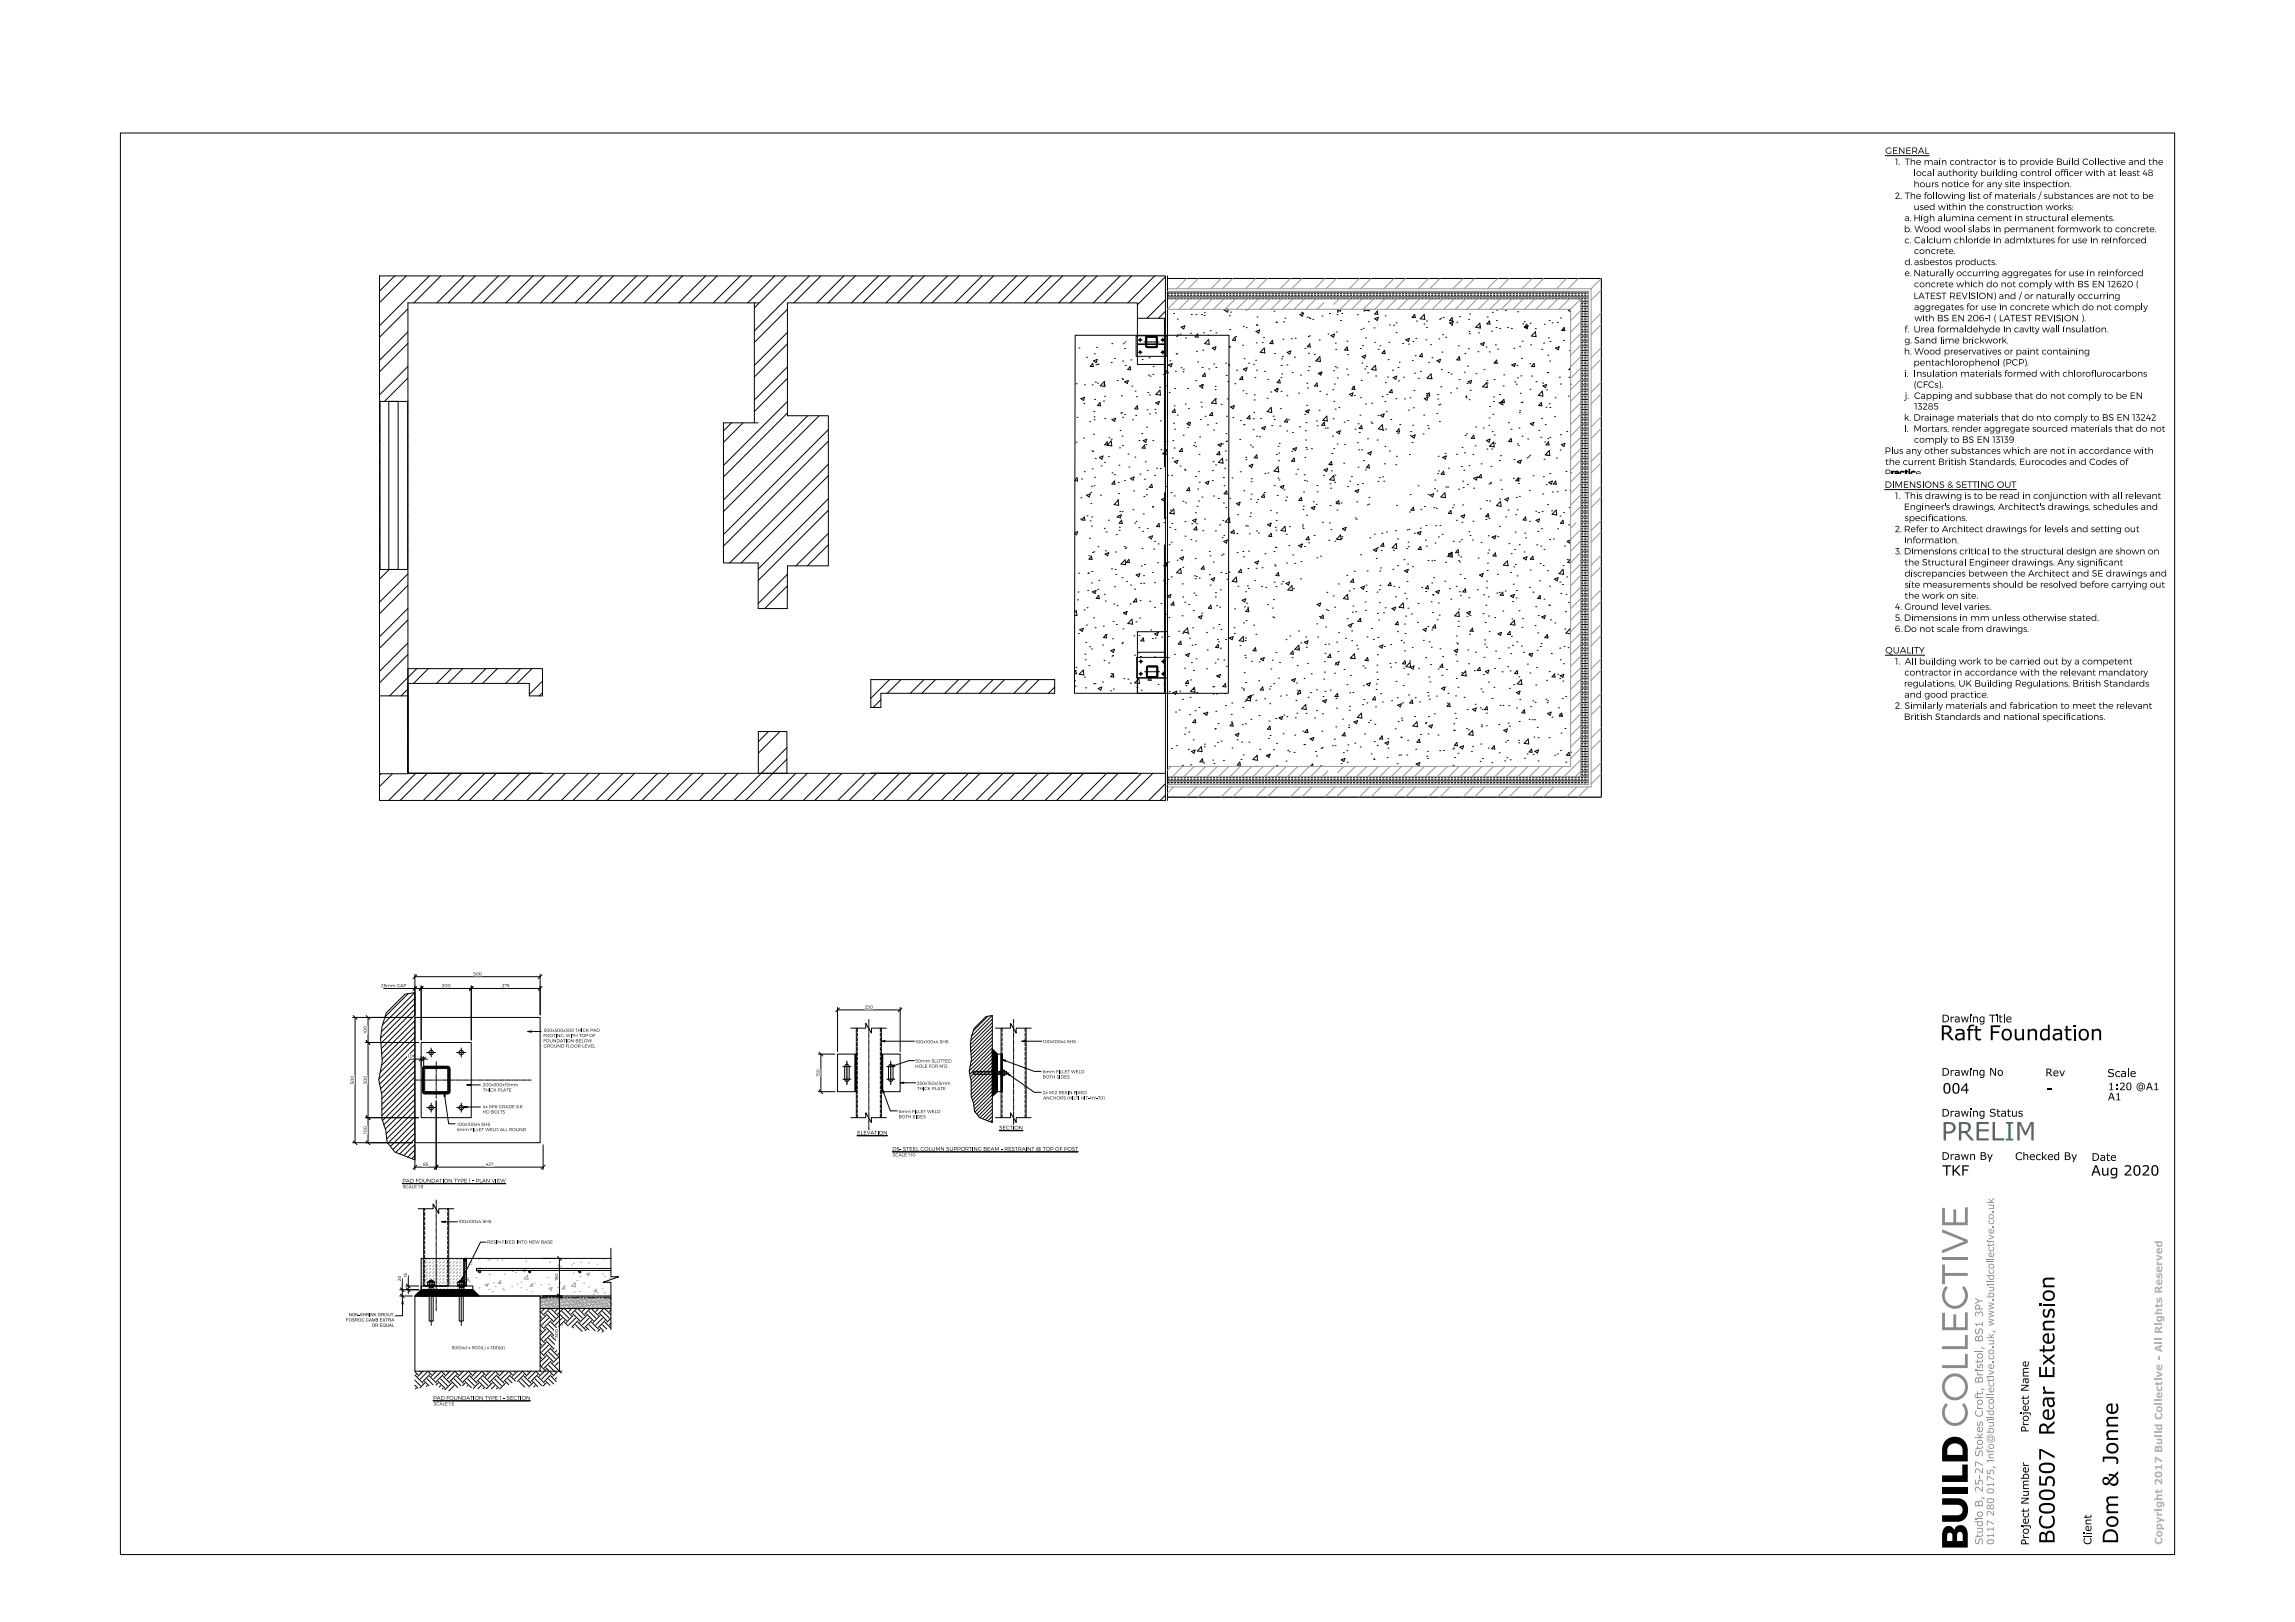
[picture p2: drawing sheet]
<svg xmlns="http://www.w3.org/2000/svg" width="841mm" height="594mm" viewBox="0 0 841 594" stroke-linecap="round" stroke-linejoin="round" font-family="sans-serif">
<g fill="#000" stroke="#000" stroke-width=".37">
<path d="M363.6 384.2l1.9 1.9v13.7l-1.9 1.7z" fill-rule="evenodd"/>
<path d="M152 474.7l2.3-2.3h19l2.3 2.3z" fill-rule="evenodd"/>
</g>
<g fill="none" stroke="#000" stroke-width=".37">
<path d="M419.9 126.9l.4 .5M419.9 126.8l.2 .2M419.9 126.6l.2 .3M419.9 126.5l.2 .3M419.9 126.4l.2 .2M419.9 126.3l.2 .2M419.9 126.2l.2 .2M419.9 125.8l.2 .2M419.9 125.7l.2 .2M419.9 125.5l.2 .3M419.9 125.3l.2 .3M419.9 125.2l.2 .3"/>
<path d="M419.9 125.1l.2 .2M419.9 124.8l.2 .2M419.9 124.6l.2 .3M419.9 124.5l.2 .2M419.9 124.4l.2 .2M419.9 124.2l.2 .3M419.9 124l.2 .3M419.9 123.7l.2 .2M419.9 123.6l.2 .2M419.9 126.1l.2 .2M419.9 125.9l.2 .3M419.9 125l.2 .2"/>
<path d="M419.9 124.9l.2 .2M419.9 123.9l.2 .3M419.9 123.8l.2 .2M419.9 123.5l.2 .2M419.9 123.4l.2 .2M420 123.3l.1 .2M420.2 123.2l.2 .2M420.2 127.1l.3 .3M420.3 123.4l-.3-.2 .2 .2M420.3 123.1l.2 .3M420.4 127.1l.2 .3M420.4 123.1l.2 .3"/>
<path d="M420.5 127.1l.2 .3M420.5 123.1l.2 .3M420.6 127.1l.2 .3M420.6 123.1l.3 .3M420.7 127.1l.2 .3M420.7 123.1l.3 .3M420.8 127.1l.3 .3M420.9 123.1l.2 .3M420.9 127.1l.3 .3M421 123.1l.2 .3M421.1 127.1l.2 .3M421.1 123.1l.2 .3"/>
<path d="M421.2 127.1l.2 .3M421.2 123.1l.4 .3M421.3 127.1l.3 .3M421.5 123.1l.3 .3M421.5 127.1l.3 .3M421.7 127.1l.2 .3M421.7 123.1l.2 .3M421.8 127.1l.2 .3M421.8 123.1l.2 .3M421.9 127.1l.2 .3M421.9 123.1l.3 .3M422 127.1l.2 .3"/>
<path d="M422 123.1l.3 .3M422.1 127.1l.3 .3M422.2 123.1l.2 .3M422.2 127.1l.3 .3M422.3 123.1l.2 .3M422.4 127.1l.2 .3M422.4 123.1l.2 .3M422.5 127.1l.2 .3M422.5 123.1l.2 .3M422.6 127.1l.3 .3M422.6 123.1l.3 .3M422.8 123.1l.3 .3"/>
<path d="M422.8 127.1l.3 .3M423 127.1l.2 .3M423 123.1l.2 .3M423.1 127.1l.2 .3M423.1 123.1l.2 .3M423.2 127.1l.2 .3M423.2 123.1l.2 .3M423.3 127.1l.2 .3M423.3 123.1l.3 .3M423.4 127.1l.3 .3M423.5 123.1l.2 .3M423.5 127.1l.3 .2"/>
<path d="M423.6 123.1l.5 .6M423.7 127.1l.1 .2M423.7 123.1l.4 .4M423.9 123.2l.1 .2M423.9 126.9l.1 .2M423.9 126.7l.2 .3M423.9 126.6l.2 .2M423.9 126.5l.2 .2M423.9 126.4l.2 .2M423.9 126.3l.2 .2M423.9 126.1l.2 .3M423.9 126l.2 .3"/>
<path d="M423.9 125.9l.2 .2M423.9 125.8l.2 .2M423.9 125.6l.2 .3M423.9 125.4l.2 .3M423.9 125.3l.2 .2M423.9 125.2l.2 .2M423.9 125.1l.2 .2M423.9 125l.2 .2M423.9 124.8l.2 .3M423.9 124.7l.2 .3M423.9 124.6l.2 .2M423.9 124.5l.2 .2"/>
<path d="M423.9 124.4l.2 .2M423.9 124.1l.2 .4M423.9 124l.2 .2M423.9 123.9l.2 .2M423.9 123.8l.2 .2M423.9 123.7l.2 .2M423.9 123.5l.2 .3M424 127.2l-.2-.1 .1 .2M420.3 247.7l-.2 .2M420.3 247.5l-.2 .3M420.3 247.4l-.2 .2M420.3 247.2l-.2 .3"/>
<path d="M420.3 247.1l-.2 .3M420.3 247l-.2 .2M420.3 246.9l-.2 .2M420.3 246.8l-.2 .2M420.3 246.7l-.2 .2M420.3 246.5l-.2 .3M420.3 246.4l-.2 .2M420.3 246.3l-.2 .2M420.3 246.1l-.2 .3M420.3 245.9l-.2 .3M420.3 245.8l-.2 .3M420.3 245.7l-.2 .2"/>
<path d="M420.3 245.6l-.2 .2M420.3 245.5l-.2 .2M420.3 245.4l-.2 .2M420.3 245.2l-.2 .3M420.3 245.1l-.2 .2M420.3 245l-.2 .2M420.3 244.8l-.2 .3M420.3 244.6l-.2 .3M420.3 244.5l-.2 .3M420.3 244.4l-.2 .2M420.3 244.3l-.2 .2M420.3 247.8l-.1 .2"/>
<path d="M420.4 247.9l-.2 .1M420.4 243.9l-.3 .4M420.5 247.9l-.2 .2M420.6 243.9l-.5 .5M420.6 247.9l-.2 .2M420.7 243.9l-.3 .3M420.7 247.9l-.2 .2M420.8 243.9l-.2 .3M420.8 247.9l-.2 .2M420.9 243.9l-.2 .3M420.9 247.9l-.2 .2M421 243.9l-.2 .3"/>
<path d="M421.1 247.9l-.3 .2M421.3 243.9l-.4 .3M421.3 247.9l-.3 .2M421.4 243.9l-.2 .3M421.4 247.9l-.2 .2M421.5 243.9l-.2 .3M421.5 247.9l-.2 .2M421.6 243.9l-.2 .3M421.7 247.9l-.3 .2M421.7 243.9l-.2 .3M421.8 247.9l-.2 .2M421.9 243.9l-.3 .3"/>
<path d="M421.9 247.9l-.2 .2M422 243.9l-.2 .3M422 247.9l-.2 .2M422.1 243.9l-.2 .3M422.1 247.9l-.2 .2M422.2 243.9l-.2 .3M422.2 247.9l-.2 .2M422.3 243.9l-.2 .3M422.4 247.9l-.3 .2M422.6 243.9l-.4 .3M422.6 247.9l-.3 .2M422.7 243.9l-.2 .3"/>
<path d="M422.7 247.9l-.2 .2M422.8 243.9l-.2 .3M422.8 247.9l-.2 .2M422.9 243.9l-.2 .3M423 247.9l-.3 .2M423 243.9l-.2 .3M423.1 247.9l-.3 .2M423.2 243.9l-.3 .3M423.2 247.9l-.2 .2M423.3 243.9l-.2 .3M423.3 247.9l-.2 .2M423.4 243.9l-.2 .3"/>
<path d="M423.4 247.9l-.2 .2M423.5 243.9l-.2 .3M423.5 247.9l-.2 .2M423.6 243.9l-.2 .3M423.7 247.9l-.3 .2M423.8 243.9l-.3 .3M423.8 247.9l-.2 .2M424 243.9l-.4 .3M424.1 244l-.2 .2M424.1 244l-.1 .2M424.2 244.1l-.2 .1M424.3 244.1l-.2 .2"/>
<path d="M424.3 247.9l-.2 .2M424.3 244.2l-.2 .2M424.3 247.8l-.4 .3M424.3 247.5l-.6 .6M424.3 247.4l-.2 .2M424.3 247.3l-.2 .2M424.3 247.2l-.2 .2M424.3 247l-.2 .3M424.3 246.9l-.2 .3M424.3 246.8l-.2 .2M424.3 246.7l-.2 .2M424.3 246.6l-.2 .2"/>
<path d="M424.3 246.5l-.2 .2M424.3 246.2l-.2 .4M424.3 246.1l-.2 .2M424.3 246l-.2 .2M424.3 245.9l-.2 .2M424.3 245.7l-.2 .3M424.3 245.6l-.2 .3M424.3 245.5l-.2 .2M424.3 245.4l-.2 .2M424.3 245.3l-.2 .2M424.3 245.2l-.2 .2M424.3 245l-.2 .3"/>
<path d="M424.3 244.8l-.2 .3M424.3 244.7l-.2 .2M424.3 244.6l-.2 .2M424.3 244.4l-.2 .3M424.3 244.3l-.2 .3M141.5 371l6.9-6.8 3.6-.7v61.3l-7.3-2.8-2.8-3.6-.5-4.4-1.5-4.2v-8.7l-1.1-5.6 1.3-6.8-.6-8.4 .5-4.5zM149.5 364l-8.4 8.4M152 363.5l-11.8 11.9M152 365.6l-12.2 12.3M152 367.6l-12.5 12.6M152 369.7l-12.4 12.5M152 371.8l-12.3 12.3"/>
<path d="M152 373.8l-12.1 12.2M152 375.9l-12 12M152 377.9l-12.2 12.3M361.3 372.3l2.3-.4v39.3l-4.7-1.9-1.8-2.3-.3-2.8-.9-2.7v-5.5l-.7-3.6 .8-4.3-.4-5.4 .4-2.9 .9-3.1zM362 372.2l-5.4 5.4M363.6 371.9l-7.6 7.6M363.6 373.3l-7.8 7.8M363.6 374.6l-8 8M363.6 375.9l-7.9 8M363.6 377.2l-7.8 7.9M363.6 378.5l-7.7 7.8M363.6 379.8l-7.7 7.7"/>
<path d="M152 380l-12.7 12.7M152 382.1l-13.1 13.2M152 384.1l-12.9 13M152 386.2l-12.5 12.6M152 388.3l-12.2 12.2M152 390.3l-12.1 12.1M152 392.4l-12.1 12.1M152 394.4l-12.1 12.1M152 396.5l-12.1 12.1M152 398.6l-11.8 11.8M154.7 399.8l.9 .9M154.7 399.5l1.2 1.2"/>
<path d="M154.7 399.2l.6 .6M154.7 398.9l.6 .6M154.7 398.6l.6 .6M154.7 398.1l.6 .5M154.7 397.8l.6 .5M154.7 397.5l.6 .5M154.7 397.2l.6 .5M154.7 396.9l.6 .6M154.7 396.6l.6 .6M154.7 396.3l.6 .6M154.7 396l.6 .6M154.7 395.8l.6 .5"/>
<path d="M154.7 395.5l.6 .5M154.7 395.2l.6 .5M154.7 394.9l.6 .5M154.7 394.3l.6 .6M154.7 394l.6 .6M154.7 393.7l.6 .6M154.7 393.4l.6 .6M154.7 393.2l.6 .5M154.7 392.9l.6 .5M154.7 392.6l.6 .5M154.7 392.3l.6 .5M154.7 391.7l.6 .6"/>
<path d="M154.7 391.4l.6 .6M154.7 398.3l.6 .6M154.7 394.6l.6 .5M154.7 392l.6 .6M154.7 391.2l.6 .5M154.8 391l.5 .4M154.9 390.8l.4 .4M155.1 390.7l.4 .3M155.3 390.5l.4 .5M155.5 390.5l.5 .5M155.8 390.5l.5 .5M156 390.5l.6 .5"/>
<path d="M156.3 390.5l.6 .5M156.6 390.5l.6 .5M156.9 390.5l.6 .5M157.2 390.5l.5 .5M157.5 390.5l.5 .5M157.8 390.5l.5 .5M158.1 390.5l.5 .5M158.4 390.5l.5 .5M158.6 390.5l.6 .5M158.9 390.5l.6 .5M159.2 390.5l.6 .5M159.5 390.5l.6 .5"/>
<path d="M159.8 390.5l.5 .5M160.1 390.5l.5 .5M160.4 390.5l.5 .5M160.7 390.5l.5 .5M160.9 390.5l.6 .5M161.2 390.5l.6 .5M161.5 390.5l.6 .5M161.8 390.5l.6 .5M162.1 390.5l.6 .5M162.4 390.5l.5 .5M162.7 390.5l.5 .5M163 390.5l.5 .5"/>
<path d="M163.3 390.5l.5 .5M163.5 390.5l.6 .5M163.8 390.5l1.2 1.1M164.1 390.5l.9 .8M164.4 400l.4 .3M164.4 391.3l.6 .6M164.4 399.7l.5 .5M164.4 399.4l.6 .5M164.4 399.1l.6 .6M164.4 398.8l.6 .6M164.4 398.6l.6 .5M164.4 398.3l.6 .5"/>
<path d="M164.4 398l.6 .5M164.4 397.7l.6 .5M164.4 397.4l.6 .6M164.4 397.1l.6 .6M164.4 396.8l.6 .6M164.4 396.5l.6 .6M164.4 396.2l.6 .6M164.4 396l.6 .5M164.4 395.7l.6 .5M164.4 395.4l.6 .5M164.4 395.1l.6 .5M164.4 394.8l.6 .6"/>
<path d="M164.4 394.5l.6 .6M164.4 394.2l.6 .6M164.4 393.9l.6 .6M164.4 393.7l.6 .5M164.4 393.4l.6 .5M164.4 393.1l.6 .5M164.4 392.8l.6 .5M164.4 392.5l.6 .5M164.4 392.2l.6 .6M164.4 391.9l.6 .6M164.4 391.6l.6 .6M164.6 390.7l.2 .1"/>
<path d="M313.3 389.6l.5 .6M313.3 389.4l.5 .5M313.3 389.1l.5 .5M313.3 388.8l.5 .5M313.3 388.2l.5 .6M313.3 387.9l.5 .6M313.3 387.6l.5 .6M313.3 387.1l.5 .5M313.3 386.8l.5 .5M313.3 386.5l.5 .5M313.3 399.7l.1 .1M313.3 399.5l.3 .3"/>
<path d="M313.3 399.2l.5 .5M313.3 398.9l.5 .5M313.3 398.6l.5 .5M313.3 398.3l.5 .6M313.3 398l.5 .6M313.3 397.7l.5 .6M313.3 397.4l.5 .6M313.3 397.2l.5 .5M313.3 396.9l.5 .5M313.3 396.6l.5 .5M313.3 396.3l.5 .5M313.3 396l.5 .5"/>
<path d="M313.3 395.7l.5 .6M313.3 395.4l.5 .6M313.3 395.1l.5 .6M313.3 394.8l.5 .6M313.3 394.6l.5 .5M313.3 394.3l.5 .5M313.3 394l.5 .5M313.3 393.7l.5 .5M313.3 393.4l.5 .6M313.3 393.1l.5 .6M313.3 392.8l.5 .6M313.3 392.5l.5 .6"/>
<path d="M313.3 392.2l.5 .6M313.3 392l.5 .5M313.3 391.7l.5 .5M313.3 391.4l.5 .5M313.3 391.1l.5 .5M313.3 390.8l.5 .6M313.3 390.5l.5 .6M313.3 390.2l.5 .6M313.3 389.9l.5 .6M313.3 388.5l.5 .5M313.3 387.3l.5 .6M313.3 386.2l.5 .5"/>
<path d="M313.4 386.1l.4 .4M313.7 386.1l.1 .1M323 399.7l.2 .1M323 399.4l.5 .4M323 399.1l.5 .5M323 398.8l.5 .6M323 398.5l.5 .6M323 398.2l.5 .6M323 397.9l.5 .6M323 397.6l.5 .6M323 397.4l.5 .5M323 397.1l.5 .5"/>
<path d="M323 396.8l.5 .5M323 396.5l.5 .5M323 396.2l.5 .6M323 395.9l.5 .6M323 395.6l.5 .6M323 395.3l.5 .6M323 395.1l.5 .5M323 394.8l.5 .5M323 394.5l.5 .5M323 394.2l.5 .5M323 393.9l.5 .5M323 393.6l.5 .6"/>
<path d="M323 393.3l.5 .6M323 393l.5 .6M323 392.7l.5 .6M323 392.5l.5 .5M323 392.2l.5 .5M323 391.9l.5 .5M323 391.6l.5 .5M323 391.3l.5 .6M323 391l.5 .6M323 390.7l.5 .6M323 390.4l.5 .6M323 390.1l.5 .6"/>
<path d="M323 389.9l.5 .5M323 389.6l.5 .5M323 389.3l.5 .5M323 389l.5 .5M323 388.7l.5 .6M323 388.4l.5 .6M323 388.1l.5 .6M323 387.8l.5 .6M323 387.6l.5 .5M323 387.3l.5 .5M323 387l.5 .5M323 386.7l.5 .5"/>
<path d="M323 386.4l.5 .5M323 386.1l.5 .6M323.2 386.1l.3 .3M323.5 386.1h.1M363.6 381.2l-7.8 7.8M363.6 382.5l-8.1 8.1M363.6 383.8l-8.4 8.4M363.6 385.1l-8.2 8.3M363.6 386.4l-8 8.1M363.6 387.8l-7.8 7.8M363.6 389.1l-7.7 7.7M363.6 390.4l-7.7 7.7"/>
<path d="M363.6 391.7l-7.7 7.8M363.6 393l-7.7 7.8M363.6 394.3l-7.6 7.7M363.6 395.7l-7.2 7.2M363.6 397l-6.9 6.9M363.6 398.3l-6.7 6.7M363.6 399.6l-6.6 6.6M366.9 399.7l.1 .1M366.9 399.4l.4 .4M366.9 399.1l.5 .5M366.9 398.8l.5 .6M366.9 398.5l.5 .6"/>
<path d="M366.9 398.2l.5 .6M366.9 397.9l.5 .6M366.9 397.6l.5 .6M366.9 397.4l.5 .5M366.9 397.1l.5 .5M366.9 396.8l.5 .5M366.9 396.5l.5 .5M366.9 396.2l.5 .6M366.9 395.9l.5 .6M366.9 395.6l.5 .6M366.9 395.3l.5 .6M366.9 395.1l.5 .5"/>
<path d="M366.9 394.8l.5 .5M366.9 394.5l.5 .5M366.9 394.2l.5 .5M366.9 393.9l.5 .5M366.9 393.6l.5 .6M366.9 393.3l.5 .6M366.9 393l.5 .6M366.9 392.7l.5 .6M366.9 392.5l.5 .5M366.9 392.2l.5 .5M366.9 391.9l.5 .5M366.9 391.6l.5 .5"/>
<path d="M366.9 391.3l.5 .6M366.9 391l.5 .6M366.9 390.7l.5 .6M366.9 390.4l.5 .6M366.9 390.1l.5 .6M366.9 389.9l.5 .5M366.9 389.6l.5 .5M366.9 389.3l.5 .5M366.9 389l.5 .5M366.9 388.7l.5 .6M366.9 388.4l.5 .6M366.9 388.1l.5 .6"/>
<path d="M366.9 387.8l.5 .6M366.9 387.6l.5 .5M366.9 387.3l.5 .5M366.9 387l.5 .5M366.9 386.7l.5 .5M366.9 386.4l.5 .5M366.9 386.1l.5 .6M367.1 386.1l.3 .3M367.4 386.1h.1M152 400.6l-11.3 11.4M152 402.7l-10.8 10.8M152 404.7l-10.5 10.6"/>
<path d="M152 406.8l-10.3 10.3M152 408.9l-9.8 9.8M152 410.9l-8.9 9M152 413l-8 8M152 415l-7 7.1M152 417.1l-5.5 5.6M152 419.2l-4 4M154.8 400.1l.5 .6M155.7 400.2l.5 .5M156 400.2l.5 .5M156.3 400.2l.5 .5M156.5 400.2l.6 .5"/>
<path d="M156.8 400.2l.6 .5M157.1 400.2l.6 .5M157.4 400.2l.6 .5M157.7 400.2l.5 .5M158 400.2l.5 .5M158.3 400.2l.5 .5M158.6 400.2l.5 .5M158.8 400.2l.6 .5M159.1 400.2l.6 .5M159.4 400.2l.6 .5M159.7 400.2l.6 .5M160 400.2l.6 .5"/>
<path d="M160.3 400.2l.5 .5M160.6 400.2l.5 .5M160.9 400.2l.5 .5M161.2 400.2l.5 .5M161.4 400.2l.6 .5M161.7 400.2l.6 .5M162 400.2l.6 .5M162.3 400.2l.6 .5M162.6 400.2l.5 .5M162.9 400.2l.5 .5M163.2 400.2l.5 .5M163.5 400.2l.5 .5"/>
<path d="M163.8 400.2l.5 .5M164 400.2l.5 .4M164.3 400.1l.3 .4M363.6 400.9l-6.3 6.4M363.6 402.3l-5.7 5.7M363.6 403.6l-5.1 5.1M363.6 404.9l-4.5 4.5M363.6 406.2l-3.5 3.6M363.6 407.5l-2.6 2.6M363.6 408.9l-1.6 1.6M363.6 410.2l-.7 .7M152 421.2l-2.5 2.6"/>
<path d="M152 423.3l-1.1 1.1"/>
</g>
<g fill="none" stroke="#000" stroke-width=".37">
<path d="M314.2 376.6v1.2M314.2 378.4v1.2M322.6 376.6v1.2M322.6 378.4v1.2M367.2 376.6v1.2M367.2 378.4v1.2M375.7 376.6v1.2M375.7 378.4v1.2M314.2 380.1v1.2M314.2 381.9v1.2M314.2 383.6v1.2M314.2 385.4v1.2"/>
<path d="M314.2 387.1v1.2M314.2 388.9v1.2M314.2 390.6v1.2M314.2 392.4v1.1M314.2 394.1v1.2M314.2 395.9v1.1M314.2 397.6v1.2M314.2 399.4v1.1M322.6 380.1v1.2M322.6 381.9v1.2M322.6 383.6v1.2M322.6 385.4v1.2"/>
<path d="M322.6 387.1v1.2M322.6 388.9v1.2M322.6 390.6v1.2M322.6 392.4v1.1M322.6 394.1v1.2M322.6 395.9v1.1M322.6 397.6v1.2M322.6 399.4v1.1M367.2 380.1v1.2M367.2 381.9v1.2M367.2 383.6v1.2M367.2 385.4v1.2"/>
<path d="M367.2 387.1v1.2M367.2 388.9v1.2M367.2 390.6v1.2M367.2 392.4v1.1M367.2 394.1v1.2M367.2 395.9v1.1M367.2 397.6v1.2M367.2 399.4v1.1M375.7 380.1v1.2M375.7 381.9v1.2M375.7 383.6v1.2M375.7 385.4v1.2"/>
<path d="M375.7 387.1v1.2M375.7 388.9v1.2M375.7 390.6v1.2M375.7 392.4v1.1M375.7 394.1v1.2M375.7 395.9v1.1M375.7 397.6v1.2M375.7 399.4v1.1M314.2 401.1v1.2M314.2 402.9v1.1M314.2 404.6v1.2M314.2 406.4v1.1"/>
<path d="M314.2 408.1v1.3M322.6 401.1v1.2M322.6 402.9v1.1M322.6 404.6v1.2M322.6 406.4v1.1M322.6 408.1v1.3M367.2 401.1v1.2M367.2 402.9v1.1M367.2 404.6v1.2M367.2 406.4v1.1M367.2 408.1v1.3M375.7 401.1v1.2"/>
<path d="M375.7 402.9v1.1M375.7 404.6v1.2M375.7 406.4v1.1M375.7 408.1v1.3M155.6 442.7v.8M155.6 444v1.2M155.6 445.8v1.2M155.6 447.5v1.2M155.6 449.3v1.1M155.6 451v1.2M155.6 452.8v1.1M155.6 454.5v1.2"/>
<path d="M155.6 456.3v1.1M155.6 458v1.2M155.6 459.8v1.1h-.2M164.1 442.7v.8M164.1 444v1.2M164.1 445.8v1.2M164.1 447.5v1.2M164.1 449.3v1.1M164.1 451v1.2M164.1 452.8v1.1M164.1 454.5v1.2M164.1 456.3v1.1"/>
<path d="M164.1 458v1.2M164.1 459.8v1.1h-.3M154.3 474.5l.3 .2M154.3 461.2v.2M154.3 461.6v.2M154.3 461.9v.2M154.3 462.3v.2M154.3 462.6v.2M154.3 463v.2M154.3 463.3v.2M154.3 463.7v.2M154.3 464v.2"/>
<path d="M154.3 464.4v.2M154.3 464.7v.2M154.3 465.1v.2M154.3 465.4v.2M154.3 465.8v.2M154.3 466.1v.2M154.3 466.5v.2M154.3 466.8v.2M154.3 467.2v.2M154.3 467.5v.2M154.3 467.9v.2M154.3 468.2v.2"/>
<path d="M154.3 468.6v.2M154.3 468.9v.2M154.3 469.3v.2M154.3 469.6v.2M154.3 469.9v.3M154.3 470.3v.2M154.3 470.6v.3M154.3 471v.2M154.3 471.3v.3M154.3 471.7v.2M154.3 472v.3M154.3 472.4v.2"/>
<path d="M154.3 472.7v.3M154.3 473.1v.2M154.3 473.4v.3M154.3 473.8v.2M154.3 474.1v.3M154.6 460.9l-.3 .2M154.7 460.9h.3M154.7 474.7h.3M155.1 460.9h.2M155.1 474.7h.2M155.4 474.7h.3M155.6 470.3v.7h1.3"/>
<path d="M155.6 461.5v1.2M155.6 463.3v1.1M155.6 465v1.2M155.6 466.8v1.1M155.6 468.5v1.2M155.8 460.9h.2M155.8 474.7h.2M156.1 460.9h.3M156.1 474.7h.3M156.5 460.9h.2M156.5 474.7h.2M156.8 460.9h.3"/>
<path d="M156.8 474.7h.3M157.2 460.9h.2M157.2 474.7h.2M157.5 471h1.2M157.5 460.9h.3M157.5 474.7h.3M157.9 460.9h.2M157.9 474.7h.2M158.2 460.9h.3M158.2 474.7h.3M158.6 460.9h.2M158.6 474.7h.2"/>
<path d="M158.9 460.9h.3M158.9 474.7h.3M159.3 471h1.1M159.3 460.9h.2M159.3 474.7h.2M159.6 460.9h.3M159.6 474.7h.3M160 460.9h.2M160 474.7h.2M160.3 460.9h.3M160.3 474.7h.3M160.7 460.9h.2"/>
<path d="M160.7 474.7h.2M161 471h1.2M161 460.9h.3M161 474.7h.3M161.4 460.9h.2M161.4 474.7h.2M161.7 460.9h.3M161.7 474.7h.3M162.1 460.9h.2M162.1 474.7h.2M162.4 460.9h.3M162.4 474.7h.3"/>
<path d="M162.8 460.9h.2M162.8 474.7h.2M163.1 460.9h.3M163.1 474.7h.3M163.5 460.9h.2M163.5 474.7h.2M163.8 474.7h.3M164.1 470.3v.7h-1.3M164.1 461.5v1.2M164.1 463.3v1.1M164.1 465v1.2M164.1 466.8v1.1"/>
<path d="M164.1 468.5v1.2M164.2 460.9h.2M164.2 474.7h.2M164.5 460.9h.3M164.5 474.7h.3M164.9 460.9h.2M164.9 474.7h.2M165.2 460.9h.3M165.2 474.7h.3M165.6 460.9h.2M165.6 474.7h.2M165.9 460.9h.2"/>
<path d="M165.9 474.7h.2M166.3 460.9h.2M166.3 474.7h.2M166.6 460.9h.2M166.6 474.7h.2M167 460.9h.2M167 474.7h.2M167.3 460.9h.2M167.3 474.7h.2M167.7 460.9h.2M167.7 474.7h.2M168 460.9h.2"/>
<path d="M168 474.7h.2M168.4 460.9h.2M168.4 474.7h.2M168.7 460.9h.2M168.7 474.7h.2M169.1 460.9h.2M169.1 474.7h.2M169.4 460.9h.2M169.4 474.7h.2M169.8 460.9l.2 .2M170 474.5l-.2 .2M170 461.2v.2"/>
<path d="M170 461.6v.2M170 461.9v.2M170 462.3v.2M170 462.6v.2M170 463v.2M170 463.3v.2M170 463.7v.2M170 464v.2M170 464.4v.2M170 464.7v.2M170 465.1v.2M170 465.4v.2"/>
<path d="M170 465.8v.2M170 466.1v.2M170 466.5v.2M170 466.8v.2M170 467.2v.2M170 467.5v.2M170 467.9v.2M170 468.2v.2M170 468.6v.2M170 468.9v.2M170 469.3v.2M170 469.6v.2"/>
<path d="M170 469.9v.3M170 470.3v.2M170 470.6v.3M170 471v.2M170 471.3v.3M170 471.7v.2M170 472v.3M170 472.4v.2M170 472.7v.3M170 473.1v.2M170 473.4v.3M170 473.8v.2"/>
<path d="M170 474.1v.3"/>
</g>
<g fill="none" stroke="#000" stroke-width=".37">
<path d="M416.3 123h11.3v7.5h-11.3zM420.1 123.4h3.7v3.7h-3.7zM416.6 240.8h11.2v7.5h-11.2zM420.4 244.2h3.6v3.7h-3.6zM313.8 376.6v32.8M323 376.6v32.8M366.9 376.6v32.8M376 376.6v32.8M154.3 381.8h18.4v27.6h-18.4zM155.4 391.1h8.9v9h-8.9zM313.8 386.1h-6.9v13.7h6.9M323 386.1h6.9v13.7h-6.9"/>
<path d="M365.5 386.1h1.4v13.7h-1.4zM155.3 442.7v28.3h9.1v-28.3M154.3 471h19v1.4h-19z"/>
</g>
<g fill="none" stroke="#000" stroke-width=".37">
<path d="M311.8 376.6h5.5v-1.8l2 3.6v-1.8h5.5M364.8 376.6h5.5v-1.8l2.1 3.6v-1.8h5.5M363.6 384.2l1.9 1.9v13.7l-1.9 1.7zM366 392.4l.1 .2M366.1 393.4h.8M366.1 392.6h.8M366.1 392.6v.8M366.1 393.4l-.1 .1M366.9 391.9h.2v2.2h-.2zM366.9 392.4l-10.1 .2 .1 .9h10M367.2 392.5v1M367.2 393.5h.1"/>
<path d="M367.2 393.5v.5M367.2 392.5v-.5v2M367.2 393.5h1.5M367.2 394h.7M367.2 392.5h.7M367.2 392h.7M367.9 392.5v1M367.9 393.5v.5M367.9 393.5h.1M367.9 392v.5M367.9 392v2M368 392.6h.9v.8"/>
<path d="M368 393.4h.9M368 392.4h.7M368.9 392.6l-.2-.2v1.1M368.9 393.4l-.2 .1M311.8 409.4h5.5v-1.8l2 3.5v-1.7h5.5M364.8 409.4h5.5v-1.8l2.1 3.5v-1.7h5.5M153.2 442.7h5.5v-1.8l2.1 3.6v-1.8h5.5M223.9 457.1v10.5h2.8l-5.7 2.1h2.9v17.2M152 474.7l2.3-2.3h19l2.3 2.3zM156.6 470.7h2.8v.3h-2.8zM156.7 470.6h.7M156.7 469.6v1"/>
<path d="M156.7 470.6l.2 .1M157.3 469.2l.2-.2v.5M157.3 469.2v.3M157.3 471l.2 12.9 1.2-.2v-12.7M157.3 469.2h1.4M157.4 470.6h1.2M157.4 469.6h-.7h2.6M157.4 469.6h1.2M157.4 469.6v1M157.5 471v.5M157.5 469h1.1M157.5 471.5h1.1"/>
<path d="M157.5 471.5l-.2 .2M158.6 469v.5M158.6 471v.5M158.6 469l.1 .2M158.6 471.5l.1 .2M158.6 470.6h.7M158.6 469.6h.1M158.7 469.2v.3M159.3 469.6h-.7v1M159.3 469.6l-.2 1.1M167.6 470.7h2.8v.3h-2.8zM167.8 470.6h.6"/>
<path d="M167.8 469.6v1M167.8 470.6l.1 .1M168.3 469.2l.2-.2v.5M168.3 469.2h1.5M168.3 471l.2 12.9 1.3-.2v-12.7M168.3 469.2v.3M168.4 470.6h1.3M168.4 469.6h-.6h2.5M168.4 469.6h1.3M168.4 469.6v1M168.5 469h1.1M168.5 471.5h1.1"/>
<path d="M168.5 471v.5M168.5 471.5l-.2 .2M169.6 469v.5M169.6 471v.5M169.6 469l.2 .2M169.6 471.5l.2 .2M169.7 470.6h.6M169.7 469.6h.1M169.8 469.2v.3M170.3 469.6h-.6v1M170.3 469.6l-.2 1.1M197.9 479.3h26"/>
</g>
<g fill="none" stroke="#000" stroke-width=".37">
<path d="M419.2 125.3h.5M419.8 125.3h.1M420 125.3h.7M420.8 125.3h.2M421.1 125.3h.7M421.9 125.3h.1M422.2 125.3h.7M423 125.3h.1M423.2 125.3h.7M424.1 125.3h.1M424.3 125.3h.4M419.5 246h.4"/>
<path d="M420 246h.1M420.2 246h.7M421.1 246h.1M421.3 246h.7M422.1 246h.2M422.4 246h.7M423.2 246h.1M423.4 246h.8M424.3 246h.1M424.5 246h.4M318.4 373.4v1.5M318.4 375.2v.3"/>
<path d="M318.4 375.7v1.8M318.4 377.8v.3M318.4 378.4v1.7M371.4 373.4v1.5M371.4 375.2v.3M371.4 375.7v1.8M371.4 377.8v.3M371.4 378.4v1.7M152 395.6h1.2M153.5 395.6h.3M154.1 395.6h1.7M156.1 395.6h.3"/>
<path d="M156.7 395.6h1.8M158.8 395.6h.2M159.3 395.6h1.8M159.8 388.9v1M159.8 390.2v.3M159.8 390.8v1.7M159.8 392.8v.3M159.8 393.4v1.8M159.8 395.4v.3M159.8 396v1.8M159.8 398.1v.3M159.8 398.7v1.7"/>
<path d="M161.4 395.6h.3M162 395.6h1.7M164 395.6h.3M164.6 395.6h1.7M166.6 395.6h.3M167.2 395.6h1.8M169.2 395.6h.3M169.8 395.6h1.8M171.9 395.6h.3M172.5 395.6h1.7M174.5 395.6h.3M175.1 395.6h1.7"/>
<path d="M177.1 395.6h.3M177.7 395.6h1.7M179.7 395.6h.3M180.3 395.6h1.8M182.4 395.6h.3M182.9 395.6h1.8M185 395.6h.3M185.6 395.6h1.7M187.6 395.6h.3M188.2 395.6h1.7M190.2 395.6h.3M190.8 395.6h1.8"/>
<path d="M192.9 395.6h.2M193.4 395.6h1.2M308.9 390.7h3M308.9 395.3h3M310.4 388.7v8.6M318.4 380.4v.3M318.4 381v1.7M318.4 383v.3M318.4 383.6v1.8M318.4 385.7v.2M318.4 386.2v1.8M318.4 388.3v.3"/>
<path d="M318.4 388.9v1.7M318.4 390.9v.3M318.4 391.5v1.7M318.4 393.5v.3M318.4 394.1v1.8M318.4 396.1v.3M318.4 396.7v1.8M318.4 398.8v.3M318.4 399.4v1.7M324.9 390.7h3M324.9 395.3h3M326.4 388.7v8.6"/>
<path d="M356 393h1.1M357.4 393h.3M358 393h1.7M360 393h.3M360.6 393h1.8M362.7 393h.2M363.2 393h1.8M365.3 393h.3M365.9 393h1.7M367.9 393h.3M368.5 393h1M371.4 380.4v.3"/>
<path d="M371.4 381v1.7M371.4 383v.3M371.4 383.6v1.8M371.4 385.7v.2M371.4 386.2v1.8M371.4 388.3v.3M371.4 388.9v1.7M371.4 390.9v.3M371.4 391.5v1.7M371.4 393.5v.3M371.4 394.1v1.8M371.4 396.1v.3"/>
<path d="M371.4 396.7v1.8M371.4 398.8v.3M371.4 399.4v1.7M159.8 400.7v.3M159.8 401.3v1M318.4 401.4v.3M318.4 402v1.7M318.4 404v.3M318.4 404.6v1.7M318.4 406.6v.3M318.4 407.2v1.8M318.4 409.3v.2"/>
<path d="M318.4 409.8v1.8M318.4 411.9v.3M318.4 412.5v1.5M371.4 401.4v.3M371.4 402v1.7M371.4 404v.3M371.4 404.6v1.7M371.4 406.6v.3M371.4 407.2v1.8M371.4 409.3v.2M371.4 409.8v1.8M371.4 411.9v.3"/>
<path d="M371.4 412.5v1.5M159.8 439.5v1.5M159.8 441.3v.3M159.8 441.9v1.7M159.8 443.9v.3M159.8 444.5v1.8M159.8 446.5v.3M159.8 447.1v1.8M159.8 449.2v.3M159.8 449.8v1.7M159.8 451.8v.3M159.8 452.4v1.7"/>
<path d="M159.8 454.4v.3M159.8 455v1.7M159.8 457v.3M159.8 457.6v1.8M159.8 459.7v.3M159.8 460.2v1.8M159.8 462.3v.3M159.8 462.9v1.7M159.8 464.9v.3M159.8 465.5v1.7M159.8 467.5v.3M159.8 468.1v1.8"/>
<path d="M159.8 470.2v.2M159.8 470.7v1.8M159.8 472.8v.3M159.8 473.4v1.7M159.8 475.4v.3M159.8 476v1.7M159.8 478v.3M159.8 478.6v1.5"/>
</g>
<g fill="#000" stroke="#000" stroke-width=".37">
<path d="M193.4 377.8l1.4-.2v.4zM171 397.4l1.4-.3v.5zM322.9 381.4l1.4-.3v.5zM326.4 390.7l1.3-.7 .1 .5zM329.8 396.6l1.4-.2v.4zM367.2 388.1l1.4 .2-.2 .5zM368.9 393l1.2 .6-.2 .3zM374.4 381.4l1.4-.3v.5zM162.8 400.2l.4 1.3-.4 .1zM169.8 405.5l1.4-.3v.5zM323.4 398.9l.6 1.2-.4 .2zM161.8 447.5l1.4-.2v.4z"/>
<path d="M147.5 476.2l.2 1.4h-.4zM169.4 467.7l.4 .2-.8 1.1z"/>
</g>
<g fill="none" stroke="#000" stroke-width=".37">
<path d="M427.8 107h154.3M427.8 108.8h154.3M427.9 108.2h.6M427.9 107.6h.6M427.9 109.4h.6M429.1 108.2h.6M429.1 107.6h.6M429.1 109.4h.6M430.1 114.8h.1M430.3 108.2h.6M430.3 107.6h.6M430.3 109.4h.6"/>
<path d="M431.4 116.9h.1M431.5 108.2h.6M431.5 107.6h.6M431.5 109.4h.6M432.7 108.2h.6M432.7 107.6h.6M432.7 109.4h.6M432.8 119.8l1.4-.5-.4 1.2zM433.9 108.2h.6M433.9 107.6h.6M433.9 109.4h.6M435.1 108.2h.6"/>
<path d="M435.1 107.6h.6M435.1 109.4h.6M436.2 108.2h.6M436.2 107.6h.6M436.2 109.4h.6M436.5 115.2h.1M437.4 108.2h.6M437.4 107.6h.6M437.4 109.4h.6M438.3 115.2h.1M438.6 108.2h.6M438.6 107.6h.6"/>
<path d="M438.6 109.4h.6M439.8 108.2h.6M439.8 107.6h.6M439.8 109.4h.6M440.3 115.2h.1M441 108.2h.6M441 107.6h.6M441 109.4h.6M441.2 115.5h.1M441.3 114.5h.1M442.2 108.2h.6M442.2 107.6h.6"/>
<path d="M442.2 109.4h.6M443.4 108.2h.6M443.4 107.6h.6M443.4 109.4h.6M444.6 108.2h.6M444.6 107.6h.6M444.6 109.4h.6M445.8 108.2h.6M445.8 107.6h.6M445.8 109.4h.6M447 108.2h.6M447 107.6h.6"/>
<path d="M447 109.4h.6M448.2 108.2h.6M448.2 107.6h.6M448.2 109.4h.6M448.6 113.6h.1M449.4 108.2h.6M449.4 107.6h.6M449.4 109.4h.6M449.4 113.3h.1M449.9 113.3l-1 .4 .9 .6 .4-1M450.5 115.7h.1M450.6 108.2h.6"/>
<path d="M450.6 107.6h.6M450.6 109.4h.6M450.9 114.3h.1M451.8 108.2h.6M451.8 107.6h.6M451.8 109.4h.6M453 108.2h.6M453 107.6h.6M453 109.4h.6M454.2 108.2h.5M454.2 107.6h.5M454.2 109.4h.5"/>
<path d="M455.3 108.2h.6M455.3 107.6h.6M455.3 109.4h.6M455.6 119.5h.1M456.5 108.2h.6M456.5 107.6h.6M456.5 109.4h.6M456.6 113.5h.1M457.7 108.2h.6M457.7 107.6h.6M457.7 109.4h.6M458.9 108.2h.6"/>
<path d="M458.9 107.6h.6M458.9 109.4h.6M460.1 108.2h.6M460.1 107.6h.6M460.1 109.4h.6M460.4 118.9h.1M460.6 119.2h.1M460.7 116.1h.1M461.3 108.2h.6M461.3 107.6h.6M461.3 109.4h.6M462.5 108.2h.6"/>
<path d="M462.5 107.6h.6M462.5 109.4h.6M463.7 108.2h.6M463.7 107.6h.6M463.7 109.4h.6M464.9 108.2h.6M464.9 107.6h.6M464.9 109.4h.6M466.1 108.2h.6M466.1 107.6h.6M466.1 109.4h.6M466.8 114h.1"/>
<path d="M467.3 108.2h.6M467.3 107.6h.6M467.3 109.4h.6M467.6 118h.1M467.8 118.1h.1M468.5 108.2h.6M468.5 107.6h.6M468.5 109.4h.6M469.7 108.2h.6M469.7 107.6h.6M469.7 109.4h.6M470.4 117.9h.1"/>
<path d="M470.9 116.5h.1M470.9 108.2h.6M470.9 107.6h.6M470.9 109.4h.6M472.1 108.2h.6M472.1 107.6h.6M472.1 109.4h.6M473.2 108.2h.6M473.2 107.6h.6M473.2 109.4h.6M474.4 108.2h.6M474.4 107.6h.6"/>
<path d="M474.4 109.4h.6M475.6 108.2h.6M475.6 107.6h.6M475.6 109.4h.6M476.3 115.2l1.4-.5-.4 1.2zM476.8 108.2h.6M476.8 107.6h.6M476.8 109.4h.6M477 114.4h.1M478 108.2h.6M478 107.6h.6M478 109.4h.6"/>
<path d="M479 116.2h.1M479.2 108.2h.6M479.2 107.6h.6M479.2 109.4h.6M479.7 116.4h.1M480 116.7h.1M480.4 108.2h.6M480.4 107.6h.6M480.4 109.4h.6M481.1 117h.1M481.6 108.2h.6M481.6 107.6h.6"/>
<path d="M481.6 109.4h.6M482.8 108.2h.6M482.8 107.6h.6M482.8 109.4h.6M484 108.2h.6M484 107.6h.6M484 109.4h.6M484.4 115.7h.1M485.2 108.2h.6M485.2 107.6h.6M485.2 109.4h.6M486.4 108.2h.6"/>
<path d="M486.4 107.6h.6M486.4 109.4h.6M487.2 114.8h.1M487.6 108.2h.6M487.6 107.6h.6M487.6 109.4h.6M488.8 108.2h.6M488.8 107.6h.6M488.8 109.4h.6M489.9 115.2h.1M490 108.2h.6M490 107.6h.6"/>
<path d="M490 109.4h.6M490.1 114.3h.1M490.6 113.3l-.5 .5 1.2 .1-.2-.6M491.2 108.2h.5M491.2 107.6h.5M491.2 109.4h.5M491.2 117.4h.1M491.7 114.8h.1M492.3 108.2h.6M492.3 107.6h.6M492.3 109.4h.6M493.5 108.2h.6"/>
<path d="M493.5 107.6h.6M493.5 109.4h.6M494.7 108.2h.6M494.7 107.6h.6M494.7 109.4h.6M495.9 108.2h.6M495.9 107.6h.6M495.9 109.4h.6M497.1 108.2h.6M497.1 107.6h.6M497.1 109.4h.6M497.4 115.3h.1"/>
<path d="M498.3 108.2h.6M498.3 107.6h.6M498.3 109.4h.6M499.5 108.2h.6M499.5 107.6h.6M499.5 109.4h.6M499.8 113.9h.1M500.3 113.3l-.3 .3 1.7 .2v-.5M500.7 108.2h.6M500.7 107.6h.6M500.7 109.4h.6M501.4 117.8h.1"/>
<path d="M501.9 108.2h.6M501.9 107.6h.6M501.9 109.4h.6M503.1 108.2h.6M503.1 107.6h.6M503.1 109.4h.6M503.8 116.7l1.3-.5-.4 1.2zM504.3 108.2h.6M504.3 107.6h.6M504.3 109.4h.6M504.9 115.1l-1.1-.1 .9-1.1 .2 1.2M505.5 108.2h.6"/>
<path d="M505.5 107.6h.6M505.5 109.4h.6M506.7 108.2h.6M506.7 107.6h.6M506.7 109.4h.6M507.6 115.7h.1M507.9 108.2h.6M507.9 107.6h.6M507.9 109.4h.6M509.1 108.2h.6M509.1 107.6h.6M509.1 109.4h.6"/>
<path d="M509.2 119h.1M510.2 108.2h.6M510.2 107.6h.6M510.2 109.4h.6M510.7 119.1h.1M511.4 108.2h.6M511.4 107.6h.6M511.4 109.4h.6M511.6 118.3h.1M512.6 108.2h.6M512.6 107.6h.6M512.6 109.4h.6"/>
<path d="M513.8 108.2h.6M513.8 107.6h.6M513.8 109.4h.6M515 108.2h.6M515 107.6h.6M515 109.4h.6M516.2 108.2h.6M516.2 107.6h.6M516.2 109.4h.6M517.4 108.2h.6M517.4 107.6h.6M517.4 109.4h.6"/>
<path d="M517.8 116.1h.1M518.4 115.1l.2 1.2-1.1-.1zM518.6 108.2h.6M518.6 107.6h.6M518.6 109.4h.6M519.1 117.6h.1M519.8 108.2h.6M519.8 107.6h.6M519.8 109.4h.6M521 108.2h.6M521 107.6h.6M521 109.4h.6"/>
<path d="M521.8 118.7h.1M521.9 115.2l.2 1.8-1.7-.3zM522.2 108.2h.6M522.2 107.6h.6M522.2 109.4h.6M522.7 119.9h.1M522.8 117.6h.1M523.4 108.2h.6M523.4 107.6h.6M523.4 109.4h.6M524.6 108.2h.6M524.6 107.6h.6"/>
<path d="M524.6 109.4h.6M525.8 108.2h.6M525.8 107.6h.6M525.8 109.4h.6M527 108.2h.6M527 107.6h.6M527 109.4h.6M527.6 116.9h.1M528 116.5h.1M528.2 108.2h.5M528.2 107.6h.5M528.2 109.4h.5"/>
<path d="M528.9 116.2h.1M529.3 108.2h.6M529.3 107.6h.6M529.3 109.4h.6M530.5 108.2h.6M530.5 107.6h.6M530.5 109.4h.6M531.2 118.3l1.4-.5-.4 1.1zM531.7 108.2h.6M531.7 107.6h.6M531.7 109.4h.6M532 119.1h.1"/>
<path d="M532.3 117.5l-1.1-.1 .9-1.1 .2 1.2M532.9 108.2h.6M532.9 107.6h.6M532.9 109.4h.6M533.9 118h.1M534.1 108.2h.6M534.1 107.6h.6M534.1 109.4h.6M534.8 116h.1M535.3 108.2h.6M535.3 107.6h.6M535.3 109.4h.6"/>
<path d="M536.5 108.2h.6M536.5 107.6h.6M536.5 109.4h.6M537.7 108.2h.6M537.7 107.6h.6M537.7 109.4h.6M538.2 117h.1M538.5 115h.1M538.9 108.2h.6M538.9 107.6h.6M538.9 109.4h.6M540.1 108.2h.6"/>
<path d="M540.1 107.6h.6M540.1 109.4h.6M541.3 108.2h.6M541.3 107.6h.6M541.3 109.4h.6M542.2 119.5h.1M542.3 118.4l.2 1.8-1.7-.3zM542.5 108.2h.6M542.5 107.6h.6M542.5 109.4h.6M543.7 108.2h.6M543.7 107.6h.6"/>
<path d="M543.7 109.4h.6M544.9 108.2h.6M544.9 107.6h.6M544.9 109.4h.6M545 116.1h.1M545.8 117.5l.2 1.2-1.1-.1zM546.1 108.2h.6M546.1 107.6h.6M546.1 109.4h.6M546.9 114.4h.1M547.2 108.2h.6M547.2 107.6h.6"/>
<path d="M547.2 109.4h.6M548.2 120h.1M548.4 117.4h.1M548.4 108.2h.6M548.4 107.6h.6M548.4 109.4h.6M548.5 113.6h.1M549.6 108.2h.6M549.6 107.6h.6M549.6 109.4h.6M550.8 108.2h.6M550.8 107.6h.6"/>
<path d="M550.8 109.4h.6M551.6 113.8h.1M552 108.2h.6M552 107.6h.6M552 109.4h.6M552.4 120h.1M553.2 108.2h.6M553.2 107.6h.6M553.2 109.4h.6M554.4 108.2h.6M554.4 107.6h.6M554.4 109.4h.6"/>
<path d="M555.6 108.2h.6M555.6 107.6h.6M555.6 109.4h.6M556.1 114.2h.1M556.8 108.2h.6M556.8 107.6h.6M556.8 109.4h.6M558 108.2h.6M558 107.6h.6M558 109.4h.6M558 118.6h.1M558.6 117.8h.1"/>
<path d="M558.7 119.8l1.3-.5-.4 1.1zM559.2 108.2h.6M559.2 107.6h.6M559.2 109.4h.6M559.5 118.7l.2 1.2-1.1-.1zM560.4 108.2h.6M560.4 107.6h.6M560.4 109.4h.6M560.7 118.4h.1M561.6 108.2h.6M561.6 107.6h.6M561.6 109.4h.6"/>
<path d="M562.8 108.2h.6M562.8 107.6h.6M562.8 109.4h.6M564 108.2h.6M564 107.6h.6M564 109.4h.6M565.2 108.2h.5M565.2 107.6h.5M565.2 109.4h.5M565.9 118.8h.1M566.3 108.2h.6M566.3 107.6h.6"/>
<path d="M566.3 109.4h.6M567.5 108.2h.6M567.5 107.6h.6M567.5 109.4h.6M567.7 117.4h.1M568.7 108.2h.6M568.7 107.6h.6M568.7 109.4h.6M568.8 118.3h.1M569.9 108.2h.6M569.9 107.6h.6M569.9 109.4h.6"/>
<path d="M570.7 118.1h.1M571.1 108.2h.6M571.1 107.6h.6M571.1 109.4h.6M571.9 116.5h.1M572.3 108.2h.6M572.3 107.6h.6M572.3 109.4h.6M573.2 119.9l.2 1.2-1.1-.1zM573.5 108.2h.6M573.5 107.6h.6M573.5 109.4h.6"/>
<path d="M574.7 108.2h.6M574.7 107.6h.6M574.7 109.4h.6M575.6 113.3l-.9 .3 .9 .6M575.9 108.2h.6M575.9 107.6h.6M575.9 109.4h.6M577.1 108.2h.6M577.1 107.6h.6M577.1 109.4h.6M578.3 108.2h.6M578.3 107.6h.6"/>
<path d="M578.3 109.4h.6M579.3 110.5h2.8M579.3 112.3h2.8M579.3 114.1h2.8M579.3 115.9h2.8M579.3 117.7h2.8M579.3 119.5h2.8M579.5 108.2h.6M579.5 110h.6M579.5 111.7h.6M579.5 113.5h.6M579.5 115.3h.6"/>
<path d="M579.5 117.1h.6M579.5 118.9h.6M579.5 107.6h.6M579.5 109.4h.6M579.5 111.1h.6M579.5 112.9h.6M579.5 114.7h.6M579.5 116.5h.6M579.5 118.3h.6M580.7 108.2h.6M580.7 110h.6M580.7 111.7h.6"/>
<path d="M580.7 113.5h.6M580.7 115.3h.6M580.7 117.1h.6M580.7 118.9h.6M580.7 107.6h.6M580.7 109.4h.6M580.7 111.1h.6M580.7 112.9h.6M580.7 114.7h.6M580.7 116.5h.6M580.7 118.3h.6M581.9 108.2h.2"/>
<path d="M581.9 110h.2M581.9 111.7h.2M581.9 113.5h.2M581.9 115.3h.2M581.9 117.1h.2M581.9 118.9h.2M581.9 107.6h.2M581.9 109.4h.2M581.9 111.1h.2M581.9 112.9h.2M581.9 114.7h.2M581.9 116.5h.2"/>
<path d="M581.9 118.3h.2M395.4 127.5h.1M398.1 130.8h.1M400.4 133.1l-.9 1.1 1.2 .1-.3-1.2M400.8 132.2l1.3-.6-.4 1.2zM401 129.6h.1M401.4 139.9h.1M401.6 133.6h.1M401.8 127.2h.1M402.2 133.4h.1M402.4 133.4h.1M404.7 139.8l.2 1.8-1.7-.3z"/>
<path d="M407.2 132.8h.1M407.4 125.9h.1M408.3 131.3h.1M409.4 139.4h.1M411.2 138.6h.1M411.4 139h.1M411.4 132.2h.1M411.6 125.9h.1M412.1 127.7h.1M412.2 139.8l1.3-.5-.4 1.2zM412.2 125.2h.1M412.4 133.8h.1"/>
<path d="M414.1 134.3l.3 1.2-1.2-.1zM414.4 131.8h.1M417.2 124.5h1.3M417.2 129h1.3M417.8 123.8v1.4M417.8 128.3v1.4M418.5 131.7h.1M420.8 137.4h.1M421.1 131h.1M421.5 137.8h.1M422.5 137.1h.1M422.6 134.3h.1"/>
<path d="M425.4 124.5h1.4M425.4 129h1.4M426.1 123.8v1.4M426.1 128.3v1.4M426.3 137.1h.1M427.8 135.5l.2 1.2-1.1-.1zM428.2 133.7l1.3-.5-.4 1.1zM428.7 132.1h.1M430.7 135.9h.1M431 129.6h.1M431.2 123.2h.1M431.3 129.6h.1"/>
<path d="M431.5 122.7h.1M432.4 122.4h.1M432.8 134.7h.1M433.5 136.2h.1M433.6 135.2h.1M434.4 123.8h.1M436.3 122.1h.1M438.2 139.4h.1M438.5 128.7h.1M438.9 122.3l-.9 1.1 1.1 .1-.2-1.2M438.9 132.6h.1M440.5 134.6h.1"/>
<path d="M440.8 128.2h.1M441 121.9h.1M441.5 136.7l-.9 1.1 1.2 .1-.3-1.2M442.6 122.8h.1M442.9 124.3l.2 1.8-1.7-.2zM442.9 135.1h.1M443.5 121.1h.1M444.2 127.5l1.4-.5-.4 1.2zM444.8 133.3h.1M445.5 134.6h.1M445.6 121.9h.1M449.1 133h.1"/>
<path d="M449.3 137.5h.1M450 139.7h.1M450.2 133.4h.1M450.3 134h.1M450.4 127h.1M450.6 127.1h.1M450.7 120.7h.1M452.8 124.7l-1.1-.1 .9-1.1 .2 1.2M452.8 123.2h.1M453.1 135.6h.1M455.2 137.9l.3 1.2-1.2-.1zM455.3 126.4h.1"/>
<path d="M455.6 135.2l1.4-.5-.4 1.2zM455.9 131.4h.1M456.7 120h.1M457.6 133h.1M459.3 133.4h.1M459.9 138.3h.1M460.1 131.9h.1M460.3 121.4l1.3-.5-.4 1.1zM460.3 125.6h.1M460.5 135.6h.1M462.6 125.5h.1M463 123.7h.1"/>
<path d="M463.3 127.5l.2 1.8-1.7-.3zM463.3 136h.1M464.6 139h.1M466.3 124.7l-.9 1.1 1.1 .1-.2-1.2M467 129.5h.1M468.9 139.1l-.9 1.1 1.2 .1-.3-1.2M469.4 138.3h.1M469.5 133.9h.1M469.6 131.4h.1M469.7 137h.1M469.9 130.6h.1M470.1 124.2h.1"/>
<path d="M471.6 133.7h.1M471.7 129.1l1.3-.6-.4 1.2zM473.2 124.1h.1M473.5 136.4h.1M474.4 130.8h.1M474.6 123.9h.1M476.6 137.4h.1M478.2 127.6h.1M479.3 135.7h.1M479.4 123.3h.1M479.6 129.4h.1M479.7 134.3h.1"/>
<path d="M479.8 123h.1M480.2 127.1l-1.1-.1 .9-1.1 .2 1.2M481.6 129.9h.1M482.8 131.8h.1M483.1 136.7l1.3-.5-.4 1.2zM483.4 124.5h.1M483.7 130.6l-1.5 1.6 1.7 .2-.2-1.8M483.7 136.9h.1M486.7 122.3h.1M487.7 122.9l1.4-.5-.4 1.1zM488.7 135.8h.1M489.3 134.3h.1"/>
<path d="M489.3 125.7h.1M489.5 127.9h.1M489.7 121.6h.1M489.9 134.7h.1M490 138.5h.1M493.4 135.2h.1M493.6 125h.1M493.7 127.1l-.9 1.1 1.1 .1-.2-1.2M493.7 128.3h.1M493.9 129.9h.1M493.9 137.3h.1M498.5 127.6h.1"/>
<path d="M498.7 120.7h.1M498.8 139.3h.1M499.1 133h.1M499.1 130.6l1.4-.5-.4 1.1zM499.3 126.6h.1M499.5 120.2h.1M500.1 135.2h.1M500.5 123.8h.1M500.7 134.2h.1M501.2 136.5h.1M503.5 120.1h.1M503.8 125.4h.1"/>
<path d="M504.1 133.8l.2 1.8-1.7-.3zM504.1 137.7h.1M505 127.9h.1M505.7 126.7h.1M507.6 129.5l-1.1-.1 .9-1.1 .2 1.2M508.5 138.1h.1M508.7 131.7h.1M508.9 125.4h.1M510.3 135.6h.1M510.5 138.3l1.4-.5-.4 1.1zM511.6 121.8h.1M512.3 134.6h.1"/>
<path d="M512.5 139.5h.1M512.7 132.6h.1M514 125.8h.1M514.3 138.1h.1M515.2 124.4l1.3-.5-.4 1.2zM516.2 126h.1M517.5 132h.1M517.8 125.1h.1M518.4 136.7h.1M518.6 130.3h.1M518.9 123.9h.1M519.7 138.6h.1"/>
<path d="M520.5 136h.1M521.1 129.5l.2 1.2M521.1 129.5l-.9 1.1 1.1 .1M522.5 124.5h.1M523.5 132.7h.1M524.2 126.3h.1M524.4 137l.3 1.8-1.7-.3zM524.5 138.6h.1M524.8 131h.1M526.6 132.1l1.3-.5-.4 1.2zM527.3 124.1h.1M528.2 135.3h.1"/>
<path d="M528.4 129h.1M528.7 122.6h.1M529.8 123.5h.1M530.7 136.4h.1M531.8 137h.1M534.4 126.7h.1M534.6 130.8h.1M534.7 139h.1M535 131.9l-1.1-.1 .9-1.1 .2 1.2M536.6 136.4h.1M536.8 129.5h.1M537.8 134.1h.1"/>
<path d="M538 139.8l1.3-.5-.4 1.1zM538.1 127.7h.1M538.3 121.4h.1M538.4 122.2h.1M540.9 136.9h.1M541.6 128.8h.1M541.8 121.9h.1M543.8 135.4h.1M544 125.4l-1.4 .6 1 .6 .4-1.2M544.6 127.1h.1M544.9 139.4h.1M545.7 128.9h.1"/>
<path d="M546.6 121.3h.1M547.5 139h.1M547.8 132.7h.1M548 126.3h.1M548.5 131.9l.2 1.2-1.2-.1zM548.8 127.9h.1M549.6 120.3h.1M551.1 137.3h.1M553.9 120.3h.1M554 133.6l1.4-.5-.4 1.2zM554.8 127.5h.1M555.1 139.9h.1"/>
<path d="M555.9 133.8h.1M556.1 138.4h.1M556.9 127h.1M557.3 137.7h.1M557.6 131.3h.1M557.8 125h.1M560.6 133.2h.1M560.9 126.3h.1M561.2 123.1l1.7 .2-.2-1.8-1.5 1.6M561.3 137.7h.1M562.4 134.3l-1.2-.1 1-1.1 .2 1.2M562.6 120.4h.1"/>
<path d="M562.9 139.8h.1M565 128h.1M565.7 125.7h.1M567 136.5h.1M567.2 130.1h.1M567.2 136.5h.1M567.4 123.7h.1M567.9 132.2h.1M568 125.1h.1M570.1 127.5l1.3-.5-.4 1.1zM571.5 138.2h.1M572.8 120.8h.1"/>
<path d="M572.9 124.7h.1M574.9 138.2h.1M575.2 128.4h.1M575.6 134.6l-.7 .8h.7M579.3 121.3h2.8M579.3 123.1h2.8M579.3 124.9h2.8M579.3 126.7h2.8M579.3 128.5h2.8M579.3 130.2h2.8M579.3 132h2.8M579.3 133.8h2.8"/>
<path d="M579.3 135.6h2.8M579.3 137.4h2.8M579.3 139.2h2.8M579.5 120.7h.6M579.5 122.5h.6M579.5 124.3h.6M579.5 126.1h.6M579.5 127.9h.6M579.5 129.6h.6M579.5 131.4h.6M579.5 133.2h.6M579.5 135h.6"/>
<path d="M579.5 136.8h.6M579.5 138.6h.6M579.5 120.1h.6M579.5 121.9h.6M579.5 123.7h.6M579.5 125.5h.6M579.5 127.3h.6M579.5 129h.6M579.5 130.8h.6M579.5 132.6h.6M579.5 134.4h.6M579.5 136.2h.6"/>
<path d="M579.5 138h.6M579.5 139.8h.6M580.7 120.7h.6M580.7 122.5h.6M580.7 124.3h.6M580.7 126.1h.6M580.7 127.9h.6M580.7 129.6h.6M580.7 131.4h.6M580.7 133.2h.6M580.7 135h.6M580.7 136.8h.6"/>
<path d="M580.7 138.6h.6M580.7 120.1h.6M580.7 121.9h.6M580.7 123.7h.6M580.7 125.5h.6M580.7 127.3h.6M580.7 129h.6M580.7 130.8h.6M580.7 132.6h.6M580.7 134.4h.6M580.7 136.2h.6M580.7 138h.6"/>
<path d="M580.7 139.8h.6M581.9 120.7h.2M581.9 122.5h.2M581.9 124.3h.2M581.9 126.1h.2M581.9 127.9h.2M581.9 129.6h.2M581.9 131.4h.2M581.9 133.2h.2M581.9 135h.2M581.9 136.8h.2M581.9 138.6h.2"/>
<path d="M581.9 120.1h.2M581.9 121.9h.2M581.9 123.7h.2M581.9 125.5h.2M581.9 127.3h.2M581.9 129h.2M581.9 130.8h.2M581.9 132.6h.2M581.9 134.4h.2M581.9 136.2h.2M581.9 138h.2M581.9 139.8h.2"/>
<path d="M394.3 140.6h.1M394.7 152.9h.1M396.1 146l1.3-.5-.3 1.1zM397.2 147.8h.1M397.4 140.9h.1M399.4 154.4h.1M400.2 141h.1M400.7 159h.1M400.8 150.7h.1M400.9 152.7h.1M401 153.7h.1M401.1 146.3h.1"/>
<path d="M402.2 140.3h.1M403.1 147.4l.2 1.2-1.1-.1zM404.4 146.9h.1M404.5 141h.1M404.8 145.2h.1M404.8 153.3h.1M407.5 153.7l1.3-.5-.3 1.1zM410.5 157.7h.1M410.7 151.3h.1M410.9 145h.1M411 151.2h.1M411.2 159.7h.1"/>
<path d="M411.4 152.8h.1M412.1 151.8h.1M414.7 141.4h.1M415 153.7h.1M415.9 143.2h.1M416.2 152.2h.1M416.4 145.3h.1M416.8 148.6l.2 1.2-1.1-.1zM418.4 158.8h.1M420.1 156.5h.1M420.4 150.1h.1M420.6 143.7h.1"/>
<path d="M421.2 151.6h.1M421.2 144.7h.1M423.2 149.9h.1M423.4 151.3h.1M423.6 147.5l1.3-.5-.4 1.2zM424.9 141.8h.1M425.1 142.9l.2 1.8-1.7-.2zM425.2 154.2h.1M427.1 141.3h.1M428.5 143.7h.1M430 155h.1M430.3 148.7h.1"/>
<path d="M430.5 157.2h.1M430.5 149.8l.2 1.2-1.1-.1zM430.5 142.3h.1M431.4 152h.1M433.6 159.4h.1M434.4 148h.1M435 155.2l1.3-.5-.4 1.2zM435.1 142.3h.1M435.3 156.6h.1M435.4 154.6h.1M435.5 149.7h.1M439.6 141.4l1.3-.5-.4 1.1z"/>
<path d="M439.9 153.7h.1M440.1 147.3h.1M440.3 149h.1M440.3 141h.1M440.5 142.1h.1M441.6 152.5h.1M442.5 155.6h.1M444.2 151l.2 1.2-1.1-.1zM444.7 157.5h.1M445.3 141.5h.1M445.3 142.7h.1M445.5 146.1h.1"/>
<path d="M445.6 155h.1M445.7 147.9l-1.7-.3 1.5-1.5 .2 1.8M447.5 148.1h.1M449.3 158.8h.1M449.5 152.5h.1M449.7 146.1h.1M451 149.1l1.3-.6-.4 1.2zM451.8 152.9h.1M452.5 140.6h.1M454.5 154h.1M455.5 143.1h.1M455.8 155.5h.1"/>
<path d="M455.8 155.6h.1M456.6 144.2h.1M457.9 152.2l.2 1.2-1.1-.1zM459.2 157.4h.1M459.3 153.4h.1M459.4 151h.1M459.6 146.5h.1M459.6 144.7h.1M460.4 159.8h.1M461.5 160h.1M462 153.3h.1M462.4 156.8l1.3-.6-.4 1.2z"/>
<path d="M464.4 145.9h.1M465.7 143.6h.1M465.8 149.2l.2 1.8-1.7-.2zM466 155.9h.1M466.6 152.4h.1M467 153.7h.1M467.8 142.3h.1M468.4 142.4l-1.4 .5 1 .6 .4-1.1M469 156h.1M469.2 149.7h.1M469.5 143.3h.1M471.6 157.9h.1"/>
<path d="M471.6 153.4l.2 1.2-1.1-.1zM471.6 144.9h.1M472.2 153.8h.1M473.6 158.4h.1M475.9 144h.1M476.2 156.3h.1M478.1 151.8h.1M478.4 157.8h.1M478.4 150.6l1.4-.5-.4 1.1zM478.6 150.9h.1M478.6 154.8h.1M478.9 148.5h.1"/>
<path d="M478.9 140.4h.1M479.1 142.1h.1M482.4 154.2h.1M482.6 140.3l.3 1.2-1.2-.1zM482.7 156h.1M483.4 150.2h.1M483.6 143.3h.1M485.3 154.6l.2 1.2-1.1-.1zM485.6 156.8h.1M486.1 144.4h.1M486.2 152.4l.2 1.8-1.7-.3zM486.4 156.8h.1"/>
<path d="M488.3 159.7h.1M488.4 142.7h.1M488.6 153.4h.1M488.8 147h.1M489 140.7h.1M489.3 149.8h.1M489.8 158.3l1.4-.5-.4 1.1zM490.6 149.3h.1M492.6 154.6h.1M493.8 154h.1M494.5 144.4l1.3-.5-.4 1.2zM495.7 141.7h.1"/>
<path d="M496.3 144.9h.1M496.3 141.5l-.9 1.1 1.1 .1-.2-1.2M496.6 157.2h.1M497.7 155.2h.1M498.1 158.4h.1M498.4 152h.1M498.6 145.7h.1M499 155.8l.2 1.2-1.1-.1zM500.4 147.9h.1M502.5 154.6h.1M502.7 147.7h.1M502.8 155h.1"/>
<path d="M505 152.1h.1M506.5 145.3h.1M506.6 155.6l.2 1.8-1.7-.3zM506.8 157.6h.1M507.2 151.6l-1.3 .5 .9 .7 .4-1.2M507.5 147.1h.1M507.7 140.2h.1M507.8 157.2h.1M508 150.8h.1M508.2 144.5h.1M509.7 153.6h.1M510 142.7l.2 1.2-1.1-.1z"/>
<path d="M511.5 146h.1M512.3 158.8h.1M512.7 157l.2 1.2-1.1-.1zM513 155.5h.1M514.7 146.1h.1M516.1 150.2h.1M516.7 145.7h.1M516.7 159.6h.1M517 158h.1M517.3 159.8l1.3-.5-.4 1.2zM517.7 155.7h.1M517.9 149.4h.1"/>
<path d="M518.2 143h.1M521.5 159h.1M521.7 152.1h.1M521.9 146l1.4-.6-.4 1.2zM522.7 144.1h.1M523.2 155.9h.1M523.4 156.9h.1M523.7 143.9l-.9 1.1 1.1 .1-.2-1.2M526.5 151.4h.1M526.8 144.5h.1M526.9 146.2h.1M527.2 148.3h.1"/>
<path d="M527.5 154.4h.1M527.7 148h.1M528 141.7h.1M531.6 143.9h.1M533.8 142.2h.1M536.9 159.5h.1M537.1 145.4l.3-.3 .1 .7M537.4 158.9h.1M537.6 140.5h.1M538.4 146.4h.1M538.8 142.9h.1M540.1 159.4l.2 1.2-1.1-.1z"/>
<path d="M540.8 156.4h.1M543.5 156.8h.1M544.8 140.1l.2 1.8-1.7-.2zM544.9 140.3h.1M545.6 155.8h.1M545.7 153.1h.1M545.8 148.9h.1M546.8 158.1h.1M547.1 151.7h.1M547.3 147h.1M547.3 145.4h.1M547.6 159.3h.1"/>
<path d="M549.4 147.5l1.3-.5-.4 1.1zM549.5 144.5h.1M550.6 148.3h.1M550.8 141.4h.1M551.1 146.3l-.9 1 1.1 .1-.2-1.1M552.8 154.8h.1M553.7 157.2h.1M555.6 140.7h.1M556.6 156.7h.1M556.8 151.2h.1M556.9 150.4h.1M557.1 144h.1"/>
<path d="M557.5 147.4h.1M557.8 159.8h.1M557.8 147.3h.1M560.7 142.6h.1M560.8 155.2l1.3-.5-.4 1.1zM563.9 157.6h.1M564.8 147.5l.2 1.2M564.8 147.5l-.9 1 1.1 .1M564.9 153.2h.1M565.2 143.3l.2 1.8-1.7-.3zM565.3 140.3h.1M565.4 141.3l1.4-.5-.4 1.2z"/>
<path d="M566.3 155.5h.1M566.5 149.2h.1M566.7 142.8h.1M567.7 147.9h.1M568 149.3h.1M569.7 152.6h.1M569.9 145.7h.1M571.8 140.7h.1M571.9 159.2h.1M574.1 158.1h.1M574.7 145.1h.1M575.5 140.7h.1"/>
<path d="M579.3 141h2.8M579.3 142.8h2.8M579.3 144.6h2.8M579.3 146.4h2.8M579.3 148.1h2.8M579.3 149.9h2.8M579.3 151.7h2.8M579.3 153.5h2.8M579.3 155.3h2.8M579.3 157.1h2.8M579.3 158.9h2.8M579.5 140.4h.6"/>
<path d="M579.5 142.2h.6M579.5 144h.6M579.5 145.8h.6M579.5 147.5h.6M579.5 149.3h.6M579.5 151.1h.6M579.5 152.9h.6M579.5 154.7h.6M579.5 156.5h.6M579.5 158.3h.6M579.5 141.6h.6M579.5 143.4h.6"/>
<path d="M579.5 145.2h.6M579.5 147h.6M579.5 148.7h.6M579.5 150.5h.6M579.5 152.3h.6M579.5 154.1h.6M579.5 155.9h.6M579.5 157.7h.6M579.5 159.5h.6M580.7 140.4h.6M580.7 142.2h.6M580.7 144h.6"/>
<path d="M580.7 145.8h.6M580.7 147.5h.6M580.7 149.3h.6M580.7 151.1h.6M580.7 152.9h.6M580.7 154.7h.6M580.7 156.5h.6M580.7 158.3h.6M580.7 141.6h.6M580.7 143.4h.6M580.7 145.2h.6M580.7 147h.6"/>
<path d="M580.7 148.7h.6M580.7 150.5h.6M580.7 152.3h.6M580.7 154.1h.6M580.7 155.9h.6M580.7 157.7h.6M580.7 159.5h.6M581.9 140.4h.2M581.9 142.2h.2M581.9 144h.2M581.9 145.8h.2M581.9 147.5h.2"/>
<path d="M581.9 149.3h.2M581.9 151.1h.2M581.9 152.9h.2M581.9 154.7h.2M581.9 156.5h.2M581.9 158.3h.2M581.9 141.6h.2M581.9 143.4h.2M581.9 145.2h.2M581.9 147h.2M581.9 148.7h.2M581.9 150.5h.2"/>
<path d="M581.9 152.3h.2M581.9 154.1h.2M581.9 155.9h.2M581.9 157.7h.2M581.9 159.5h.2M393.9 176.1l1 .1M393.9 175.9l.8-.9 .2 1.2M394.3 162h.1M396.4 175.4h.1M397 160.4h.1M397.3 172.8h.1M400 178.1h.1"/>
<path d="M400.2 165.1h.1M400.2 171.7h.1M400.4 165.4h.1M400.9 177.9h.1M401.1 174.8h.1M401.4 167.9h.1M402.9 167.5l1.3-.5-.4 1.2zM403.5 170.6h.1M404.7 169.3h.1M405.7 161.8l.3 1.2-1.2-.1zM406.2 167.3h.1M406.4 160.4h.1"/>
<path d="M407.2 160.9h.1M407.2 161.5l.2 1.8-1.7-.2zM407.5 173.2h.1M408.4 173.8h.1M408.4 176.2l.2 1.2-1.1-.1zM409.8 176.7h.1M410 170.4h.1M410.2 164h.1M411.3 163.2h.1M412 176h.1M413.4 166.3h.1M413.7 171.1h.1"/>
<path d="M414.3 175.2l1.3-.5-.4 1.2zM415.4 179.8h.1M415.9 167.4h.1M417.4 161.3h.1M417.7 173.6h.1M418.9 161.4l1.3-.5-.3 1.1zM419.4 175.5h.1M419.4 163l.3 1.2-1.2-.1zM419.7 169.2h.1M419.9 162.8h.1M420.2 179.2h.1M420.4 172.3h.1"/>
<path d="M422.3 178.6l-1.1-.1 .9-1.1 .2 1.2M422.4 161.3h.1M423.2 174.1h.1M423.9 171.5h.1M425.2 171.6h.1M425.4 164.7h.1M427 165.5h.1M427.4 178.2h.1M427.6 164.7l.2 1.8-1.7-.3zM427.6 161.7h.1M427.9 174.1h.1M429.3 174.1h.1"/>
<path d="M429.6 167.7h.1M429.8 161.4h.1M430.2 164.1h.1M431.6 168.6l-1.3 .5 1 .6 .3-1.1M432.4 170.7h.1M433.1 164.2l.3 1.2-1.2-.1zM434.1 171.9h.1M434.3 172.2h.1M435.8 178.6l.2 1.2-1.1-.1zM437.5 163.1h.1M437.8 162.2h.1M438.1 174.5h.1"/>
<path d="M438.2 163.6h.1M438.9 179.1h.1M439.2 172.7h.1M439.4 166.4h.1M439.5 176.6h.1M439.6 160h.1M441.7 176.8l1.3-.6-.3 1.2zM444.3 176h.1M444.3 172.4h.1M444.5 169.1h.1M445.4 170.3h.1M446.4 162.9l1.3-.5-.4 1.2z"/>
<path d="M446.8 165.4l.3 1.2-1.2-.1zM448 167.8l.2 1.8-1.7-.2zM448 162.6h.1M448.3 174.9h.1M448.6 177.9h.1M448.8 171.5h.1M449 165.2h.1M449.3 168.5h.1M449.3 161.7h.1M449.5 179.8l.2 1.2-1.1-.1zM449.5 161.6h.1M451.5 175h.1"/>
<path d="M454.3 160.9h.1M454.5 172.8h.1M455.8 179.8h.1M456.5 167.5h.1M456.6 168.4h.1M457.8 170.6l1.3-.5-.4 1.1zM458.2 163h.1M458.5 176.4h.1M458.5 175.4h.1M458.7 170.1h.1M459 163.7h.1M460.8 167.8l-1.2-.1 .9-1.1 .2 1.2"/>
<path d="M463.5 173.5h.1M464.7 173.2h.1M466.9 177.9h.1M467.7 166.5h.1M468.3 175.1h.1M468.3 172.8h.1M468.4 171l-1.5 1.5 1.7 .3-.2-1.8M468.4 163.5h.1M468.5 168.7h.1M468.6 165.9h.1M468.7 175.8h.1M468.8 162.4h.1"/>
<path d="M470.5 177.8l-1.4 .5 1 .6 .4-1.1M470.5 179.4h.1M473.4 165.3h.1M473.8 164.4l1.3-.5-.4 1.2zM474.2 167.8l-.9 1.1 1.2 .1-.3-1.2M474.9 173.7h.1M475.6 171.9h.1M477.9 173.9h.1M478.1 175.9h.1M478.2 167.5h.1M478.4 161.2h.1M478.6 163.9h.1"/>
<path d="M478.9 164.5h.1M478.9 176.2h.1M480.6 164.3h.1M482.6 177.8h.1M485.1 174.1h.1M485.2 172.1l1.3-.5-.4 1.2zM487.4 177.2h.1M487.6 170.3h.1M487.6 178.8h.1M487.9 172.4h.1M487.9 169l.3 1.2-1.2-.1zM488.1 166.1h.1"/>
<path d="M488.7 174.2l.3 1.8-1.7-.3zM488.8 164.3h.1M489.1 176.6h.1M489.2 174h.1M490 162.6h.1M492.4 169.7h.1M492.6 162.8h.1M493.8 178.2h.1M494.6 176.2h.1M495.2 174.5h.1M496.6 179.8l1.3-.5-.4 1.2zM497.4 162.1h.1"/>
<path d="M497.4 177.5h.1M497.7 171.1h.1M497.9 164.7h.1M499 164.8h.1M499.3 177.1h.1M499.6 168.7h.1M500.3 172.1h.1M501.1 160.7h.1M501.2 166l1.4-.5-.4 1.1zM501.6 170.2l.2 1.2-1.1-.1zM504.7 161.2h.1M504.9 176.3h.1"/>
<path d="M505.4 174.9h.1M506.7 174.6h.1M507.1 176.2h.1M507.3 169.9h.1M507.5 163.5h.1M509.2 165.2h.1M511.5 170.2h.1M511.7 167.1h.1M516.5 166.5h.1M517.5 162.1h.1M519.7 177.9h.1M525.7 179h.1"/>
<path d="M525.8 175.8h.1M526.6 179.8h.1M526.8 173.5h.1M527 167.1h.1M527.2 172.5h.1M528.7 167.5l1.3-.5-.4 1.1zM529 172.6l.2 1.2-1.1-.1zM529.5 166h.1M529.9 178.4h.1M530.5 178.4h.1M530.7 171.5h.1M533.8 166.4h.1"/>
<path d="M534.5 179.2h.1M535.5 170.8h.1M535.8 163.9h.1M536 176.2h.1M536.2 178.6h.1M536.4 172.2h.1M536.7 165.9h.1M537.7 177.4h.1M538.3 170.6h.1M539.7 166.5h.1M540.1 178.8h.1M540.1 175.2l1.3-.5-.4 1.1z"/>
<path d="M540.6 163.3h.1M542.7 173.8l.2 1.2-1.1-.1zM542.8 169.9h.1M544.9 164.5h.1M545.6 177.3h.1M546.1 160.8l-1.4 .5 1 .7 .4-1.2M546.1 177.2h.1M546.2 176.7h.1M546.4 170.8h.1M546.6 164.5h.1M547.4 161.9l.2 1.8-1.7-.3zM547.8 162.4h.1"/>
<path d="M549.5 168.7h.1M549.8 175.8h.1M549.9 166.9h.1M550.2 179.2h.1M553.8 160.6l-1 1.1 1.2 .1-.2-1.2M554.6 175.2h.1M554.8 168.3h.1M555.9 175.8h.1M556 162.6h.1M556.1 169l1.4-.5-.4 1.2zM556.2 169.5h.1M556.4 163.1h.1"/>
<path d="M556.4 177.1h.1M556.4 175l.2 1.2-1.1-.1zM556.8 175.3h.1M559.6 167.7h.1M559.8 160.8h.1M560.1 167.3h.1M560.4 179.7h.1M560.6 166.8h.1M561.8 174.3h.1M564.6 160.1h.1M565.6 174.6h.1M565.8 168.2h.1"/>
<path d="M566 161.9h.1M566.6 177.5h.1M566.8 166.7h.1M567.2 160.6h.1M567.5 161.8l.2 1.2-1.2-.1zM567.5 176.7l1.4-.5-.4 1.2zM567.7 165l.2 1.8-1.6-.2zM567.9 173.4h.1M568 160.2h.1M570.1 176.2l.2 1.2-1.1-.1zM570.3 167.8h.1M571.7 164.8h.1"/>
<path d="M572.2 162.9l1.3-.5-.4 1.1zM573.6 179.6h.1M573.9 172.7h.1M575.3 179.5h.1M575.5 173.2h.1M579.3 160.7h2.8M579.3 162.5h2.8M579.3 164.3h2.8M579.3 166h2.8M579.3 167.8h2.8M579.3 169.6h2.8M579.3 171.4h2.8"/>
<path d="M579.3 173.2h2.8M579.3 175h2.8M579.3 176.8h2.8M579.3 178.6h2.8M579.5 160.1h.6M579.5 161.9h.6M579.5 163.7h.6M579.5 165.5h.6M579.5 167.2h.6M579.5 169h.6M579.5 170.8h.6M579.5 172.6h.6"/>
<path d="M579.5 174.4h.6M579.5 176.2h.6M579.5 178h.6M579.5 179.8h.6M579.5 161.3h.6M579.5 163.1h.6M579.5 164.9h.6M579.5 166.6h.6M579.5 168.4h.6M579.5 170.2h.6M579.5 172h.6M579.5 173.8h.6"/>
<path d="M579.5 175.6h.6M579.5 177.4h.6M579.5 179.2h.6M580.7 160.1h.6M580.7 161.9h.6M580.7 163.7h.6M580.7 165.5h.6M580.7 167.2h.6M580.7 169h.6M580.7 170.8h.6M580.7 172.6h.6M580.7 174.4h.6"/>
<path d="M580.7 176.2h.6M580.7 178h.6M580.7 179.8h.6M580.7 161.3h.6M580.7 163.1h.6M580.7 164.9h.6M580.7 166.6h.6M580.7 168.4h.6M580.7 170.2h.6M580.7 172h.6M580.7 173.8h.6M580.7 175.6h.6"/>
<path d="M580.7 177.4h.6M580.7 179.2h.6M581.9 160.1h.2M581.9 161.9h.2M581.9 163.7h.2M581.9 165.5h.2M581.9 167.2h.2M581.9 169h.2M581.9 170.8h.2M581.9 172.6h.2M581.9 174.4h.2M581.9 176.2h.2"/>
<path d="M581.9 178h.2M581.9 179.8h.2M581.9 161.3h.2M581.9 163.1h.2M581.9 164.9h.2M581.9 166.6h.2M581.9 168.4h.2M581.9 170.2h.2M581.9 172h.2M581.9 173.8h.2M581.9 175.6h.2M581.9 177.4h.2"/>
<path d="M581.9 179.2h.2M394.9 194.7l-.4 1.2-.6-.5M394.9 194.7l-1 .4M396 190.1h.1M396.1 182.3h.1M397.6 190.5l-1.2-.1 .9-1.1 .2 1.2M398.2 181.4l1.4-.5-.4 1.1zM398.3 188.9h.1M399.3 197.2h.1M399.5 190.8h.1M399.7 180.3h.1M399.7 184.4h.1"/>
<path d="M400 192.7h.1M400.1 189.3h.1M403.3 181.4h.1M404.7 193.5h.1M405.4 194.9h.1M406.2 190.5h.1M409.1 195.8h.1M409.3 189.5h.1M409.6 183.1h.1M409.6 189.1l1.4-.5-.4 1.1zM409.8 183.3l.2 1.8-1.7-.3zM409.9 180.8h.1"/>
<path d="M410.1 194.2h.1M410.2 193.1h.1M410.4 187.3h.1M411 190.5l-.9 1.1 1.2 .1-.3-1.2M411.2 187.4h.1M415.2 186.7h.1M415.8 191.6h.1M416.4 191h.1M417.4 193.3h.1M418.7 194.6h.1M419 188.2h.1M419.2 181.9h.1"/>
<path d="M420.1 181.2h.1M420.4 193.5h.1M421 196.8l1.3-.5-.3 1.1zM422.4 185.5h.1M422.4 185.7h.1M423.1 198.3h.1M424.4 199.2h.1M425 192.9l-1.2-.1 .9-1.1 .2 1.2M425.7 182.9l1.3-.5-.4 1.2zM426.6 191.4h.1M427 189.7h.1M428.4 199.5h.1"/>
<path d="M428.7 193.2h.1M428.9 186.8h.1M429.1 180.4h.1M429.2 198.6h.1M429.4 191.7h.1M430.1 186.4l.2 1.8-1.7-.2zM430.3 181.6h.1M430.6 194h.1M433.5 183.6h.1M434.2 191.1h.1M434.3 196.4h.1M434.5 184.2h.1"/>
<path d="M436.4 197.6h.1M436.8 191.8h.1M437.1 190.6l1.3-.5-.4 1.2zM438.1 187.8h.1M438.2 198.2h.1M438.4 192.9l-.9 1.1 1.2 .1-.3-1.2M438.5 191.8h.1M438.7 185.5h.1M439.2 183.5h.1M440.5 182.1h.1M440.8 194.4h.1M441.4 190.1h.1"/>
<path d="M444.7 181.7h.1M445.4 194.5h.1M446.5 182.6h.1M447 192.3h.1M447.9 197h.1M448.1 190.6h.1M448.3 184.2h.1M448.5 198.3l1.3-.5-.4 1.1zM448.5 196.1h.1M449.2 185.9h.1M450.5 189.6l-1.5 1.6 1.7 .2-.2-1.8M450.7 182.5h.1"/>
<path d="M451 194.8h.1M452.4 195.3l-1.2-.1 .9-1.1 .2 1.2M453.1 184.4l1.3-.5-.3 1.2zM453.3 195.4h.1M453.5 188.5h.1M456.5 192.6h.1M457.1 192.7h.1M457.8 195.5h.1M458 189.2h.1M458.3 182.8h.1M458.3 187.9h.1M458.5 181h.1"/>
<path d="M460.4 184h.1M460.5 194.5h.1M460.9 182.9h.1M461.2 195.3h.1M463.2 181l.2 1.2-1.1-.1zM463.3 180.4h.1M464.5 192.1l1.3-.5-.3 1.2zM465.5 186.9h.1M465.8 195.3l.3 1.2-1.2-.1zM467.3 193.1h.1M467.6 194.2h.1M467.7 190.6h.1"/>
<path d="M467.8 187.8h.1M468.1 181.5h.1M470.9 192.8l.2 1.8-1.7-.3zM471.1 183.4h.1M471.4 195.7h.1M471.5 182h.1M472.3 199.8h.1M472.6 192.9h.1M475.9 199.8l1.3-.5-.3 1.2zM476.9 182.2l.2 1.2-1.1-.1zM477 199.3h.1M477.2 193h.1"/>
<path d="M477.3 192.3h.1M477.5 186.6h.1M477.5 193.6h.1M477.6 185.3h.1M477.7 180.2h.1M478.8 188.7h.1M479.5 198.8h.1M479.8 197.7l-1.2-.1 .9-1.1 .2 1.2M480.5 186l1.4-.5-.4 1.1zM481.3 183.8h.1M481.6 196.1h.1M482.4 184.7h.1"/>
<path d="M482.6 180.1h.1M484.6 191.3h.1M486.9 197.9h.1M487.2 191.5h.1M487.4 185.2h.1M487.7 194h.1M489.1 198.2h.1M489.6 183.8h.1M489.9 186.8h.1M490.6 183.4l.2 1.2-1.1-.1zM491.4 184.2h.1M491.5 197.7l-.2-1.8-1.5 1.6 1.6 .2"/>
<path d="M491.6 197.2h.1M491.8 196.5h.1M491.9 193.7l1.4-.5-.4 1.1zM496.6 189.7h.1M497 190.2h.1M497.2 183.8h.1M501.1 184.9h.1M501.6 184.7h.1M501.6 182.2h.1M502 197h.1M503.6 195.7h.1M506.4 195.3h.1"/>
<path d="M508.1 194.8h.1M511.4 194.4h.1M511.7 199.1l.2 1.8-1.7-.3zM511.8 185.1h.1M512.1 197.4h.1M515.7 194.1h.1M516 198.6h.1M516.3 193.9h.1M516.5 187.5h.1M516.8 181.2h.1M518 185.8l.2 1.1-1.1-.1zM518.3 195.3h.1"/>
<path d="M519.4 195.2l1.3-.5-.4 1.1zM520.5 193.4h.1M520.7 186.5h.1M522 185.5h.1M522.3 197.8h.1M522.6 192.5h.1M523.3 181.1h.1M524 181.3l1.4-.5-.4 1.2zM525.5 185.9h.1M525.9 198.9h.1M526.1 192.5h.1M526.3 186.2h.1"/>
<path d="M527.1 196.7h.1M527.7 192.5h.1M528 182l1.7 .3-.2-1.8-1.5 1.5M528.5 195.7h.1M531.7 186.9l.2 1.2-1.1-.1zM532.2 185.9h.1M532.5 198.3h.1M532.7 185h.1M533.7 190.6h.1M534.7 198.4h.1M535.4 189l1.4-.5-.4 1.2zM535.5 197.7h.1"/>
<path d="M535.7 191.3h.1M536 185h.1M538.3 194.8h.1M538.7 196.1h.1M539.5 197.8h.1M539.8 190.9h.1M542.4 186.4h.1M542.7 198.7h.1M544.5 190.3h.1M544.8 183.4h.1M544.8 188.7h.1M545.4 188.1l.2 1.2-1.1-.1z"/>
<path d="M545.4 196.2h.1M545.7 189.9h.1M545.9 183.5h.1M546.7 196.9h.1M546.8 196.7l1.4-.5-.4 1.2zM548.9 196.6h.1M549.4 192.8h.1M549.6 182.7h.1M549.9 183.6l.2 1.8-1.7-.2zM551.5 182.9l1.3-.5-.4 1.1zM551.8 189.3h.1M552.6 186.8h.1"/>
<path d="M552.9 199.1h.1M555.2 194.9h.1M555.5 188.5h.1M555.7 182.2h.1M556 186.7h.1M556.7 199.5h.1M556.8 181.8h.1M558.8 195.3h.1M559.1 189.3l.2 1.2-1.2-.1zM559.1 197h.1M560.5 190.9h.1M562.8 187.2h.1"/>
<path d="M563.1 199.6h.1M563.6 194.6h.1M563.8 187.7h.1M564.2 190.1l-1.3 .5 .9 .6 .4-1.1M564.9 193.7h.1M565.1 187.3h.1M565.4 181h.1M567.1 184.8h.1M567.8 197.6h.1M568.6 187.1h.1M568.8 180.2h.1M569.3 197.4h.1"/>
<path d="M570.3 186.8l.2 1.8-1.7-.2zM570.6 180.1h.1M570.8 193.7h.1M571.7 189h.1M572.8 190.5l.2 1.2-1.2-.1zM573 187.7h.1M573.3 200h.1M574.6 198.6h.1M574.8 192.2h.1M575 185.9h.1M575.6 197.8l-1.3 .5 .9 .6 .4-1M579.3 180.4h2.8"/>
<path d="M579.3 182.2h2.8M579.3 184h2.8M579.3 185.7h2.8M579.3 187.5h2.8M579.3 189.3h2.8M579.3 191.1h2.8M579.3 192.9h2.8M579.3 194.7h2.8M579.3 196.5h2.8M579.3 198.3h2.8M579.5 181.6h.6M579.5 183.4h.6"/>
<path d="M579.5 185.1h.6M579.5 186.9h.6M579.5 188.7h.6M579.5 190.5h.6M579.5 192.3h.6M579.5 194.1h.6M579.5 195.9h.6M579.5 197.7h.6M579.5 199.5h.6M579.5 181h.6M579.5 182.8h.6M579.5 184.5h.6"/>
<path d="M579.5 186.3h.6M579.5 188.1h.6M579.5 189.9h.6M579.5 191.7h.6M579.5 193.5h.6M579.5 195.3h.6M579.5 197.1h.6M579.5 198.9h.6M580.7 181.6h.6M580.7 183.4h.6M580.7 185.1h.6M580.7 186.9h.6"/>
<path d="M580.7 188.7h.6M580.7 190.5h.6M580.7 192.3h.6M580.7 194.1h.6M580.7 195.9h.6M580.7 197.7h.6M580.7 199.5h.6M580.7 181h.6M580.7 182.8h.6M580.7 184.5h.6M580.7 186.3h.6M580.7 188.1h.6"/>
<path d="M580.7 189.9h.6M580.7 191.7h.6M580.7 193.5h.6M580.7 195.3h.6M580.7 197.1h.6M580.7 198.9h.6M581.9 181.6h.2M581.9 183.4h.2M581.9 185.1h.2M581.9 186.9h.2M581.9 188.7h.2M581.9 190.5h.2"/>
<path d="M581.9 192.3h.2M581.9 194.1h.2M581.9 195.9h.2M581.9 197.7h.2M581.9 199.5h.2M581.9 181h.2M581.9 182.8h.2M581.9 184.5h.2M581.9 186.3h.2M581.9 188.1h.2M581.9 189.9h.2M581.9 191.7h.2"/>
<path d="M581.9 193.5h.2M581.9 195.3h.2M581.9 197.1h.2M581.9 198.9h.2M394.9 219.7h.1M395.1 216.8h.1M395.3 209.9h.1M398.6 216.2h.1M398.7 210h.1M398.8 209.9h.1M399.1 203.5h.1M400 203.7l.2 1.2-1.1-.1z"/>
<path d="M400.1 213.5h.1M400.1 209.3h.1M400.3 216.8l1.4-.5-.4 1.1zM400.3 202.4h.1M400.8 202.1h.1M402.3 215.9h.1M402.4 200.2h.1M402.6 218.1l.3 1.2-1.2-.1zM402.7 212.6h.1M404.6 217.7h.1M405 202.9l1.3-.5-.4 1.2zM405.1 201.8h.1"/>
<path d="M407.3 208.3h.1M408.4 214.9h.1M408.6 208.5h.1M408.8 210.4h.1M408.9 202.2h.1M411.2 211.6h.1M412 200.2h.1M412.3 205l.2 1.9-1.7-.3zM412.3 200.8h.1M412.6 200.7h.1M412.9 213h.1M413.7 204.9l-.9 1.1 1.1 .1-.2-1.2"/>
<path d="M414.4 214.3h.1M415.8 215.8h.1M416.3 219.3l-.9 1.1 1.2 .1-.3-1.2M416.4 210.6l1.3-.5-.4 1.2zM418 213.7h.1M418.3 207.3h.1M418.5 201h.1M419 210.9h.1M419.1 213.7h.1M419.4 206.8h.1M422.3 209.7h.1M422.8 201.1h.1"/>
<path d="M423.1 213.4h.1M424.2 206.1h.1M426.4 212.7h.1M426.9 213.9h.1M427.6 207.3l-1.1-.1 .9-1.1 .2 1.2M427.7 218.6h.1M427.8 218.3l1.3-.5-.4 1.1zM428 212.2h.1M428.2 205.9h.1M429.2 211.3h.1M431.2 209.7l1.7 .3-.2-1.8-1.5 1.6M431.4 205.2h.1"/>
<path d="M432.4 204.5l1.3-.6-.3 1.2zM433 201.5h.1M433.3 213.9h.1M433.4 218.6h.1M433.5 207.8h.1M437.5 217.2h.1M437.8 210.9h.1M438 204.5h.1M438 212h.1M438.2 218h.1M438.4 211.1h.1M439.4 211.7h.1"/>
<path d="M441.1 207.3l-.9 1.1 1.1 .1-.2-1.2M443.2 202h.1M443.2 210.5h.1M443.5 203.6h.1M443.5 214.3h.1M443.8 212.1l1.3-.5-.3 1.2zM444.6 205.9h.1M445.3 218.6h.1M445.4 217.1h.1M447.2 216h.1M447.4 209.7h.1M447.6 203.3h.1"/>
<path d="M448.2 203h.1M449.2 210.1h.1M449.6 212.2h.1M450.4 209.5h.1M453 211.4l.3 1.8-1.7-.3zM453.3 202.4h.1M453.7 214.7h.1M455 209.7l-1.1-.1 .9-1.1 .2 1.2M455.2 219.8l1.3-.5-.3 1.2zM455.5 202h.1M455.7 203.9h.1M456.5 216.7h.1"/>
<path d="M457.1 214.6h.1M457.3 208.2h.1M457.5 215.5h.1M457.6 201.9h.1M459.8 212.6h.1M459.9 206l1.3-.5-.4 1.1zM460.3 208.1h.1M462.3 214.8h.1M462.5 207.9h.1M463.5 202.8h.1M463.8 215.2h.1M466.7 219.6h.1"/>
<path d="M466.9 202h.1M466.9 213.2h.1M467.1 206.9h.1M467.3 207.3h.1M467.4 200.5h.1M467.5 200.4h.1M467.6 214.8h.1M468.5 209.7l-.9 1.1 1.1 .1-.2-1.2M469.5 213.9h.1M470 213h.1M471.3 213.7l1.3-.5-.4 1.1zM471.4 206.2h.1"/>
<path d="M471.9 216.1l1.7 .2-.2-1.8-1.5 1.6M473.7 203.3h.1M474 215.6h.1M474.5 206.4h.1M476.5 212h.1M476.8 205.7h.1M478 200.1h.1M482.6 204.3h.1M483.9 203.7h.1M486.2 217h.1M488.5 218.3h.1M490.4 213.9h.1"/>
<path d="M493.6 210.7h.1M493.8 217.7l.2 1.8-1.7-.3zM494.4 216.4h.1M495.9 212.1l-.9 1.1 1.1 .1-.2-1.2M496 215.6h.1M496.3 209.2h.1M498.6 203.2h.1M498.7 215.2l1.3-.5-.4 1.1zM500.6 214.3h.1M500.6 216.7h.1M501 209.1h.1M503.3 201.4l1.4-.6-.4 1.2z"/>
<path d="M504.3 204.6h.1M504.6 216.9h.1M504.9 200.5h.1M505.4 216h.1M505.6 209.1h.1M505.7 214.4h.1M505.9 208h.1M506.1 201.7h.1M507.1 200.1l-1.1-.1 .9-1.1 .2 1.2M509.8 214.5l-1.1-.1 .9-1.1 .2 1.2M510.4 208.5h.1M510.7 201.6h.1"/>
<path d="M510.8 214.7h.1M511.4 218.6h.1M512.2 207.2h.1M512.6 215.1h.1M514.5 205h.1M514.7 209l1.4-.5-.4 1.2zM514.8 217.3h.1M515.4 219.3h.1M515.4 201h.1M515.6 213h.1M515.8 206.6h.1M516.1 200.2h.1"/>
<path d="M517.6 207.6h.1M520.6 200.1l.2 1.2-1.1-.1zM521 215.2h.1M522.5 216.7h.1M522.7 200h.1M523.3 214.5l.2 1.2-1.1-.1zM523.3 205.3h.1M524.7 213.5h.1M524.7 205.4h.1M525 217.7h.1M525.2 218h.1M525.4 211.6h.1"/>
<path d="M525.6 205.2h.1M526.1 216.7l1.4-.5-.4 1.2zM529.5 212.9h.1M529.7 206h.1M530.8 202.9l1.3-.5-.4 1.1zM531.2 215.6h.1M531.7 219.5h.1M532 202.2l.2 1.9-1.6-.3zM533.6 214.7h.1M534.4 203.4h.1M534.5 205.3h.1M534.5 202.5l-1.1-.1 .9-1.1 .2 1.2"/>
<path d="M534.8 216.7h.1M534.9 205.8h.1M535.1 210.4h.1M535.2 218.2h.1M535.3 204h.1M536.7 211.9h.1M537.2 216.9l-1.1-.1 .9-1.1 .2 1.2M538.2 218.9h.1M541.4 216h.1M541.7 204.4h.1M542.2 210.6l1.3-.5-.4 1.1-.9-.6M543.7 217.9h.1"/>
<path d="M544.7 215.3h.1M544.8 212.8h.1M545 209h.1M545.1 206.3h.1M545.2 202.6h.1M545.4 218.6h.1M545.6 201.4h.1M548 202.5l-.9 1.1 1.1 .1-.2-1.2M548.5 217.2h.1M548.8 210.3h.1M549.4 217h.1M550.7 216.9l.2 1.2-1.1-.1z"/>
<path d="M551.6 216.5h.1M552.4 205.4l.2 1.8-1.7-.2zM553.5 209.7h.1M553.6 218.3l1.3-.6-.4 1.2zM553.8 202.8h.1M554.5 214h.1M554.8 207.6h.1M555 201.3h.1M555.3 206.7h.1M555.6 219h.1M555.7 216.3h.1M555.9 210.9h.1"/>
<path d="M558.2 204.4l1.4-.5-.4 1.2zM558.6 202.2h.1M560.5 215.1h.1M560.8 208.8h.1M561.7 203.7l.2 1.2-1.1-.1zM561.8 216.9h.1M564 219.1h.1M564.2 212.7h.1M564.4 206.4h.1M564.6 219.3l-1.2-.1 1-1.1 .2 1.2M564.7 200h.1M565.5 207.1h.1"/>
<path d="M565.8 201.2h.1M565.8 219.5h.1M567.1 209h.1M567.8 214.7h.1M569.6 212.1l1.4-.5-.4 1.1zM571.6 213.2h.1M572 217.3h.1M572.6 214.1h.1M572.8 208.6l.2 1.8-1.7-.3zM572.8 207.2h.1M573.9 217.7h.1M574.1 211.3h.1"/>
<path d="M574.3 205h.1M575.6 205.8l-.2-.9-.9 1.1 1.1 .1M579.3 200.1h2.8M579.3 201.9h2.8M579.3 203.6h2.8M579.3 205.4h2.8M579.3 207.2h2.8M579.3 209h2.8M579.3 210.8h2.8M579.3 212.6h2.8M579.3 214.4h2.8M579.3 216.2h2.8"/>
<path d="M579.3 218h2.8M579.3 219.8h2.8M579.5 201.3h.6M579.5 203h.6M579.5 204.8h.6M579.5 206.6h.6M579.5 208.4h.6M579.5 210.2h.6M579.5 212h.6M579.5 213.8h.6M579.5 215.6h.6M579.5 217.4h.6"/>
<path d="M579.5 219.2h.6M579.5 200.7h.6M579.5 202.5h.6M579.5 204.2h.6M579.5 206h.6M579.5 207.8h.6M579.5 209.6h.6M579.5 211.4h.6M579.5 213.2h.6M579.5 215h.6M579.5 216.8h.6M579.5 218.6h.6"/>
<path d="M580.7 201.3h.6M580.7 203h.6M580.7 204.8h.6M580.7 206.6h.6M580.7 208.4h.6M580.7 210.2h.6M580.7 212h.6M580.7 213.8h.6M580.7 215.6h.6M580.7 217.4h.6M580.7 219.2h.6M580.7 200.7h.6"/>
<path d="M580.7 202.5h.6M580.7 204.2h.6M580.7 206h.6M580.7 207.8h.6M580.7 209.6h.6M580.7 211.4h.6M580.7 213.2h.6M580.7 215h.6M580.7 216.8h.6M580.7 218.6h.6M581.9 201.3h.2M581.9 203h.2"/>
<path d="M581.9 204.8h.2M581.9 206.6h.2M581.9 208.4h.2M581.9 210.2h.2M581.9 212h.2M581.9 213.8h.2M581.9 215.6h.2M581.9 217.4h.2M581.9 219.2h.2M581.9 200.7h.2M581.9 202.5h.2M581.9 204.2h.2"/>
<path d="M581.9 206h.2M581.9 207.8h.2M581.9 209.6h.2M581.9 211.4h.2M581.9 213.2h.2M581.9 215h.2M581.9 216.8h.2M581.9 218.6h.2M393.8 224.3l.6-.7 .2 1.9-.8-.2M395.2 232h.1M395.7 230.6l1.3-.5-.4 1.2zM397.3 223.4h.1"/>
<path d="M397.5 239.6h.1M397.9 235.3h.1M398.1 228.9h.1M398.4 222.6h.1M399.3 236.9h.1M400 237.7h.1M400.8 226.3h.1M401.3 229.9h.1M404.1 236.3h.1M404.3 229.3h.1M405.1 220.1h.1M405.3 232.4l.2 1.2-1.1-.1z"/>
<path d="M405.4 232.5h.1M407.1 238.3l1.3-.5-.4 1.2zM407.7 234h.1M407.9 227.6h.1M408.2 221.2h.1M409.1 228.7h.1M409.3 221.8h.1M411.1 235.8h.1M411.3 235.3h.1M411.5 230.3h.1M411.9 224.4h.1M413.1 224l-1.4 .5 1 .6 .4-1.1"/>
<path d="M414.1 221.2h.1M414.8 226.8l.2 1.8-1.7-.2zM415.2 220.6h.1M415.6 232.9h.1M415.7 240h.1M416.3 227.8h.1M417.1 239.1h.1M417.3 232.7h.1M417.6 226.4h.1M417.8 220h.1M419 233.6l.2 1.2-1.1-.1zM421.3 220.2h.1"/>
<path d="M421.7 230.8h.1M422.3 233.9h.1M423.1 222.5h.1M423.1 232.2l1.4-.6-.4 1.2zM423.4 233.7h.1M425.4 221h.1M425.7 233.3h.1M427.3 231.3h.1M427.5 224.9h.1M428.1 233.1h.1M428.4 226.2h.1M430 220.5l.3 1.2-1.2-.1z"/>
<path d="M430.3 239.7h.1M431.9 231.2h.1M432.7 234.8l.2 1.2-1.1-.1zM433.2 225.6h.1M433.4 232h.1M434.2 220.6h.1M434.5 239.8l1.4-.5-.4 1.2zM435.2 230l.2 1.8-1.7-.3zM435.4 232.1h.1M435.6 221.4h.1M435.9 233.8h.1M436.8 236.3h.1"/>
<path d="M437.1 230h.1M437.3 223.6h.1M438 236.1h.1M439.2 226l1.3-.5-.4 1.1zM440.4 224.6h.1M442.1 231.6h.1M442.4 238.1h.1M443.7 221.7l.2 1.2M443.7 221.7l-.9 1.1 1.2 .1M444.5 230h.1M445.8 221.9h.1M446.1 234.2h.1"/>
<path d="M446.4 236l.2 1.2-1.1-.1zM446.5 235.1h.1M446.7 228.7h.1M446.9 222.4h.1M447.2 237.4h.1M447.4 230.5h.1M449.1 234.2h.1M450.6 233.7l1.3-.5-.4 1.1zM452.2 229.9h.1M452.3 232.1h.1M452.5 223h.1M454.4 236.5h.1"/>
<path d="M455.6 233.1l.2 1.8-1.7-.2zM455.7 228.1h.1M456 222.3h.1M456.3 234.6h.1M456.4 233.7h.1M456.6 227.3h.1M456.9 220.9h.1M457.2 222.4h.1M457.4 222.9l.3 1.2-1.2-.1zM459.4 229h.1M460.1 237.2l.2 1.2-1.1-.1zM460.3 232.3h.1"/>
<path d="M464.5 221.4h.1M466.2 222.7h.1M466.4 226h.1M466.8 226.2h.1M467.5 239h.1M471.3 234.3h.1M472.7 232.9h.1M473.8 238.4l.2 1.2-1.1-.1zM475.6 237.5h.1M475.8 231.1h.1M476 236.3l.2 1.8-1.7-.3zM476.7 235.5h.1"/>
<path d="M478 235.2l1.3-.5-.3 1.2zM478.5 233.3h.1M478.7 237.1h.1M482.5 228.5h.1M482.7 221.4l1.3-.5-.4 1.1zM482.9 233.3h.1M483.5 225.8h.1M484.8 225.2l.3 1.2-1.2-.1zM485.5 239.3h.1M485.5 236h.1M485.8 229.7h.1M486 223.3h.1"/>
<path d="M486.6 223.6h.1M486.9 235.9h.1M487.5 239.6l-.9 1.1 1.1 .1-.2-1.2M489.1 222.4h.1M489.8 235.2h.1M490.3 238.6h.1M490.6 231.7h.1M493.1 233.8h.1M493.7 226.6h.1M494.1 229.1l1.3-.6-.4 1.2zM495.3 231.1h.1M495.3 234.7h.1"/>
<path d="M495.6 228.3h.1M495.6 224.2h.1M495.8 222h.1M496.3 239.5l.2 1.8-1.6-.3zM496.8 224h.1M497.1 236.3h.1M497.5 237.7h.1M498.5 226.4l-.9 1.1 1.2 .1-.3-1.1M500.2 220.5h.1M500.4 223.6h.1M501 233.3h.1M502.6 230.2h.1"/>
<path d="M503.3 234.2h.1M504.8 239.8h.1M504.8 224.7h.1M505 233.5h.1M505.2 227.1h.1M505.5 220.7h.1M506.8 236.2l-1.3 .5 .9 .7 .4-1.2M507 224.4h.1M507.3 236.8h.1M507.6 222.6h.1M509.6 236.1h.1M510.1 222.9l1.3-.5-.4 1.1z"/>
<path d="M512.1 231.4h.1M512.4 228.8l-1.1-.1 .9-1.1 .2 1.2M513.5 234.6h.1M514.2 220.8l.2 1.9-1.7-.3M514.2 220.8l-1.5 1.6M514.4 235.5h.1M514.6 228.6h.1M514.7 238.4h.1M514.9 232h.1M515.1 225.7h.1M515.9 222.8h.1M517.2 224.9h.1"/>
<path d="M517.5 237.2h.1M519.4 227.9h.1M519.7 221h.1M521.5 230.6l1.3-.5-.4 1.1zM521.6 234.5h.1M523.2 229.4h.1M523.7 235.1h.1M524.4 220.4h.1M524.5 237h.1M524.7 230.7h.1M524.9 224.3h.1M525.9 228.8l-.9 1.1 1.1 .1-.2-1.2"/>
<path d="M526.6 227h.1M527.1 220.9h.1M527.4 225.3h.1M527.7 237.6h.1M532.9 238.3l1.3-.5-.4 1.1zM533.4 239.8h.1M533.6 238.9h.1M533.7 232.9h.1M533.9 235.5h.1M534.1 235.8h.1M534.4 229.5h.1M534.4 227.5h.1"/>
<path d="M534.6 224l.2 1.8-1.7-.2zM534.6 223.1h.1M537.5 224.4l1.4-.5-.4 1.2zM537.6 225.7h.1M537.9 238.1h.1M538.5 232.3h.1M538.7 225.4h.1M539.8 231.2l-1.1-.1 .9-1.1 .2 1.2M540.7 238.9h.1M543.5 224.8h.1M544 234.4h.1M544.1 235.9h.1"/>
<path d="M544.3 228h.1M544.5 221.7h.1M544.7 237h.1M545.5 225.6h.1M545.7 231.3h.1M547.8 226.2h.1M548.1 238.5h.1M548.9 232.1l1.4-.5-.4 1.2zM550.7 223.8h.1M552.7 237.3h.1M553.3 231.2l-.9 1.1 1.1 .1-.2-1.2M553.5 228.7l1.7 .3-.2-1.8-1.5 1.5"/>
<path d="M553.6 239.4h.1M553.8 233h.1M554.1 226.7h.1M554.2 236.4h.1M554.3 220.3h.1M555.9 235.1h.1M556.6 223.7h.1M557.5 236.7h.1M557.8 229.8h.1M558 226.6h.1M558.3 238.9h.1M560.3 239.8l1.4-.5-.4 1.1-1-.6"/>
<path d="M560.4 239.3h.1M562.5 229.1h.1M562.8 222.2h.1M563.3 238.2h.1M563.5 231.8h.1M563.7 225.5h.1M564.4 236.8h.1M564.7 235.7h.1M565 226l1.3-.6-.4 1.2zM567 233.2h.1M567.2 233.6l-1.1-.1 .9-1.1 .2 1.2M567.6 221.6h.1"/>
<path d="M567.8 221.8h.1M568.2 227h.1M568.5 239.4h.1M569.8 228.2h.1M571.6 237.4h.1M573.2 236.7h.1M573.4 230.4h.1M573.6 224h.1M574.6 237.2h.1M574.8 220.6h.1M575.3 230.3l.2 1.8-1.7-.2zM579.3 221.5h2.8"/>
<path d="M579.3 223.3h2.8M579.3 225.1h2.8M579.3 226.9h2.8M579.3 228.7h2.8M579.3 230.5h2.8M579.3 232.3h2.8M579.3 234.1h2.8M579.3 235.9h2.8M579.3 237.7h2.8M579.3 239.5h2.8M579.5 221h.6M579.5 222.7h.6"/>
<path d="M579.5 224.5h.6M579.5 226.3h.6M579.5 228.1h.6M579.5 229.9h.6M579.5 231.7h.6M579.5 233.5h.6M579.5 235.3h.6M579.5 237.1h.6M579.5 238.9h.6M579.5 220.4h.6M579.5 222.1h.6M579.5 223.9h.6"/>
<path d="M579.5 225.7h.6M579.5 227.5h.6M579.5 229.3h.6M579.5 231.1h.6M579.5 232.9h.6M579.5 234.7h.6M579.5 236.5h.6M579.5 238.3h.6M580.7 221h.6M580.7 222.7h.6M580.7 224.5h.6M580.7 226.3h.6"/>
<path d="M580.7 228.1h.6M580.7 229.9h.6M580.7 231.7h.6M580.7 233.5h.6M580.7 235.3h.6M580.7 237.1h.6M580.7 238.9h.6M580.7 220.4h.6M580.7 222.1h.6M580.7 223.9h.6M580.7 225.7h.6M580.7 227.5h.6"/>
<path d="M580.7 229.3h.6M580.7 231.1h.6M580.7 232.9h.6M580.7 234.7h.6M580.7 236.5h.6M580.7 238.3h.6M581.9 221h.2M581.9 222.7h.2M581.9 224.5h.2M581.9 226.3h.2M581.9 228.1h.2M581.9 229.9h.2"/>
<path d="M581.9 231.7h.2M581.9 233.5h.2M581.9 235.3h.2M581.9 237.1h.2M581.9 238.9h.2M581.9 220.4h.2M581.9 222.1h.2M581.9 223.9h.2M581.9 225.7h.2M581.9 227.5h.2M581.9 229.3h.2M581.9 231.1h.2"/>
<path d="M581.9 232.9h.2M581.9 234.7h.2M581.9 236.5h.2M581.9 238.3h.2M393.8 246.2l.4-.6 .3 1.2-.7-.1M393.8 249.4h.1M394 251.3h.1M394.3 244.4h.1M397.2 247.2l-1.7-.2 1.5-1.6 .2 1.8M397.4 248h.1M397.7 241.7h.1M397.8 251.9h.1"/>
<path d="M399 243.8h.1M400.7 250.5h.1M401.2 250.4h.1M402.4 252.2l1.4-.6-.4 1.2zM404 249.8h.1M404.6 241.9h.1M406.3 242.8h.1M407 253h.1M407.2 246.7h.1M407.5 240.3h.1M407.7 240h.1M407.9 246.8l.3 1.2-1.2-.1z"/>
<path d="M408 252.4h.1M411.9 248.6h.1M413.3 248.8h.1M414.2 250.2h.1M416.6 251.8h.1M417.3 248.6l.3 1.8-1.7-.3zM417.4 242.3h1.3M417.4 246.8h1.3M417.9 240.5h.1M418.1 241.6v1.4M418.1 246.1v1.4M418.2 252.8h.1"/>
<path d="M421.4 248.3l-.7 .8 1.2 .1-.2-.9M423.1 240.6h.1M424.4 250.7h.1M425.7 242.3h1.3M425.7 246.8h1.3M426.3 241.6v1.4M426.3 246.1v1.4M426.6 250.4h.1M428.1 240.9h.1M428.4 253.2h.1M431.2 253.2l-1.3 .5 .9 .6 .4-1.1M432.4 253.1h.1"/>
<path d="M433.3 256.1h.1M434.1 244.7h.1M434.6 251.1h.1M435.3 249.2l.3 1.2-1.2-.1zM436.1 255.4h.1M436.4 249h.1M436.6 242.7h.1M437.1 252.5h.1M437.4 245.6h.1M437.9 253.5l-1.7-.2 1.5-1.6 .2 1.8M438.3 241.3h.1M438.6 253.7h.1"/>
<path d="M439.4 259.1h.1M442.2 245h.1M444.4 251.6h.1M444.5 254.2h.1M444.8 251.5h.1M445.3 242.8h.1M445.8 254.2h.1M445.9 247.5l1.4-.5-.4 1.2zM446 247.8h.1M446.2 241.5h.1M448.5 241.8h.1M448.8 254.1h.1"/>
<path d="M449 250.4l.3 1.2-1.2-.1zM449.1 258.4h.1M449.4 244h.1M451.4 257.5h.1M455 251.9h.1M455.5 259.1h.1M455.6 252.3h.1M455.7 252.7h.1M455.9 246.4h.1M456.2 240h.1M456.2 256.9h.1M456.4 240.9h.1"/>
<path d="M456.4 250h.1M457.3 255.2l1.4-.5-.4 1.2zM458.1 254.9l.2 1.8-1.7-.3zM458.7 242.2h.1M459 254.5h.1M460.2 256.5h.1M461.2 249.3h.1M461.5 242.4h.1M462 241.4l1.3-.5-.4 1.1zM462.7 251.6l.3 1.2-1.2-.1zM463.4 255.9h.1M465.2 252.4h.1"/>
<path d="M465.3 257.7h.1M465.5 251.4h.1M465.7 245h.1M466.2 241.8h.1M466.8 250.4h.1M468.4 248.4h.1M468.9 242.6h.1M469.2 254.9h.1M471.3 254.6h.1M473.4 249.1l1.3-.6-.4 1.2zM473.5 240.9h.1M474.9 256.5h.1"/>
<path d="M475.2 250.2h.1M475.4 252.8h.1M475.4 243.8h.1M475.5 254.3h.1M476.4 252.8l.3 1.2-1.2-.1zM477.9 248.5h.1M478.7 259.9l-1.7-.3 1.5-1.5 .2 1.8M479.1 243.1h.1M479.4 255.4h.1M480.3 253.7h.1M480.5 246.8h.1M482.5 252.7h.1"/>
<path d="M484.8 256.7l1.3-.5-.4 1.2-.9-.6M484.8 255.1h.1M485.1 248.7h.1M485.3 246.2h.1M485.3 242.4h.1M485.6 253.2h.1M487.5 252.8h.1M489 246.6h.1M489.3 243.5h.1M489.4 242.9l1.3-.5-.3 1.1zM489.6 255.8h.1M489.8 259.4h.1"/>
<path d="M490.1 254l.3 1.2-1.2-.1zM492.5 245.2h.1M493.6 250.8h.1M494.5 258.7h.1M494.6 253.7h.1M494.9 247.4h.1M495.1 241h.1M495.8 253.7h.1M499.3 258.1h.1M499.5 243.9h.1M499.6 251.2h.1M499.8 256.2h.1"/>
<path d="M500.2 244.7h.1M500.8 250.6l1.3-.5-.3 1.1zM500.9 257.5h.1M501.2 240.8l-.9 1.1 1.1 .1-.2-1.2M503.8 255.2l.3 1.2-1.2-.1zM504.1 258.9h.1M504.3 252.5h.1M504.3 250.5h.1M504.5 246.2h.1M504.6 243.6h.1M504.7 248.9h.1M506 254.1h.1"/>
<path d="M506.5 257.1h.1M509.4 243h.1M509.7 244.3h.1M510 256.7h.1M511.3 242.8h.1M511.6 249.6h.1M512 255.5h.1M512.2 258.3l1.3-.5-.3 1.1zM514 257.5h.1M514.2 251.1h.1M514.4 244.7h.1M514.9 242l.2 1.2-1.1-.1z"/>
<path d="M515.9 246.9h.1M516.1 254.5h.1M516.6 242h.1M516.7 242.6l.2 1.8-1.7-.2zM516.9 244.4l1.3-.5-.4 1.2zM517.7 257.6l-1.1-.1 .9-1.1 .2 1.2M518.6 255.5h.1M519.9 244.8h.1M520.2 257.1h.1M522.4 240.8h.1M523.2 253.6h.1M523.4 254.9h.1"/>
<path d="M523.6 248h.1M523.8 256.1h.1M524 249.8h.1M524.2 243.4h.1M526.3 255h.1M527 245h.1M528.3 252.1l1.3-.5-.4 1.2zM528.4 247.4h.1M528.6 243.2l-.9 1.1 1.1 .1-.2-1.2M528.7 240.5h.1M530.1 245.2h.1M530.4 257.5h.1"/>
<path d="M530.6 253.9h.1M531.2 257.6l.2 1.2-1.1-.1zM533.4 254.9h.1M533.7 248.5h.1M533.9 242.2h.1M534.3 251.7h.1M535.6 246.4h.1M536.5 255.4h.1M537.1 245.8l.2 1.8-1.7-.3zM537.7 259.9h.1M538.2 243.1h.1M539.7 259.8l1.3-.5-.4 1.2z"/>
<path d="M540.3 245.6h.1M540.6 258h.1M542.3 244.4l.2 1.2-1.1-.1zM542.4 259.3h.1M542.7 252.4h.1M543.1 259.8h.1M543.3 253.5h.1M543.6 247.1h.1M543.8 240.7h.1M544.3 246l1.3-.6-.4 1.2zM544.9 258.8l.2 1.2-1.1-.1zM545.5 249.8h.1"/>
<path d="M546.7 255.8h.1M547.5 251.7h.1M547.7 244.8h.1M549.3 241.2h.1M549.7 258.3h.1M550.4 246.1h.1M550.8 258.4h.1M552.5 244.2h.1M552.9 258.5h.1M553.2 252.1h.1M553.4 245.8h.1M554.7 250.8h.1"/>
<path d="M555.7 253.6l1.3-.5-.4 1.2zM555.8 259.3h.1M556 245.6l-1 1.1 1.2 .1-.2-1.2M556.6 247.9h.1M556.9 256.3h.1M557.5 248.9l.2 1.8-1.7-.2zM558.6 260l.2 1.2-1.1-.1zM559.7 243.2h.1M560.6 246.5h.1M561 258.8h.1M561.7 256.7h.1M562.6 257.2h.1"/>
<path d="M562.8 250.9h.1M563 244.5h.1M566.5 256.1h.1M566.8 249.2h.1M566.9 257.4h.1M567.1 256.7h.1M567.7 246h.1M569.9 248l-1.2-.1 1-1.1 .2 1.2M570.8 246.9h.1M571.1 259.3h.1M571.5 248.6h.1M571.7 247.5l1.4-.5-.4 1.1z"/>
<path d="M571.8 241.7h.1M572.5 255.8h.1M572.7 249.5h.1M572.9 243.1h.1M573.7 255.1h.1M579.3 241.2h2.8M579.3 243h2.8M579.3 244.8h2.8M579.3 246.6h2.8M579.3 248.4h2.8M579.3 250.2h2.8M579.3 252h2.8"/>
<path d="M579.3 253.8h2.8M579.3 255.6h2.8M579.3 257.4h2.8M579.3 259.1h2.8M579.5 240.6h.6M579.5 242.4h.6M579.5 244.2h.6M579.5 246h.6M579.5 247.8h.6M579.5 249.6h.6M579.5 251.4h.6M579.5 253.2h.6"/>
<path d="M579.5 255h.6M579.5 256.8h.6M579.5 258.6h.6M579.5 240h.6M579.5 241.8h.6M579.5 243.6h.6M579.5 245.4h.6M579.5 247.2h.6M579.5 249h.6M579.5 250.8h.6M579.5 252.6h.6M579.5 254.4h.6"/>
<path d="M579.5 256.2h.6M579.5 258h.6M579.5 259.7h.6M580.7 240.6h.6M580.7 242.4h.6M580.7 244.2h.6M580.7 246h.6M580.7 247.8h.6M580.7 249.6h.6M580.7 251.4h.6M580.7 253.2h.6M580.7 255h.6"/>
<path d="M580.7 256.8h.6M580.7 258.6h.6M580.7 240h.6M580.7 241.8h.6M580.7 243.6h.6M580.7 245.4h.6M580.7 247.2h.6M580.7 249h.6M580.7 250.8h.6M580.7 252.6h.6M580.7 254.4h.6M580.7 256.2h.6"/>
<path d="M580.7 258h.6M580.7 259.7h.6M581.9 240.6h.2M581.9 242.4h.2M581.9 244.2h.2M581.9 246h.2M581.9 247.8h.2M581.9 249.6h.2M581.9 251.4h.2M581.9 253.2h.2M581.9 255h.2M581.9 256.8h.2"/>
<path d="M581.9 258.6h.2M581.9 240h.2M581.9 241.8h.2M581.9 243.6h.2M581.9 245.4h.2M581.9 247.2h.2M581.9 249h.2M581.9 250.8h.2M581.9 252.6h.2M581.9 254.4h.2M581.9 256.2h.2M581.9 258h.2"/>
<path d="M581.9 259.7h.2M429.3 274.2h.1M430.8 260.8h.1M431.1 273.1h.1M432.1 260h.1M434.1 268.9h.1M434.3 266.6h.1M435.4 274.5h.1M435.7 268.1h.1M435.9 261.7h.1M436.6 275.2l1.4-.5-.4 1.2zM437.3 271h.1"/>
<path d="M437.9 260.3h.1M438 263.6l.2 1.1-1.1-.1zM440.3 273.5l.2 1.8-1.7-.3zM440.6 277.9l.3 1.2-1.2-.1zM441 261.2h.1M441.1 279.5h.1M441.3 261.4l1.3-.5-.4 1.1zM441.3 273.5h.1M441.4 272.6h.1M444.4 278.4h.1M444.9 279.6h.1M445.1 273.2h.1"/>
<path d="M445.2 267h.1M445.3 266.9h.1M445.5 260.5h.1M446.1 271.9h.1M446.4 265h.1M447.5 271.4h.1M448.4 278.5h.1M451.2 264.4h.1M451.2 261.7h.1M451.5 274h.1M451.7 264.7l.2 1.2-1.1-.1zM452.7 269.1l1.3-.5-.4 1.1z"/>
<path d="M453.4 271h.1M454.8 278.2h.1M455 271.8h.1M455.2 265.5h.1M455.6 276.5h.1M456.4 265.1h.1M457.7 271.8h.1M458.4 263.5h.1M460.4 276.9h.1M460.6 276.7l.3 1.8-1.7-.3zM461.4 262.1h.1M461.7 274.4h.1"/>
<path d="M464.1 276.8l1.3-.6-.4 1.2zM464.6 276.8h.1M464.8 270.5h.1M465 264.1h.1M465.2 276.3h.1M465.4 265.9l.2 1.2-1.1-.1zM465.4 269.4h.1M466.7 274.6h.1M467.5 263.2h.1M467.9 272.3h.1M468.7 262.9l1.4-.5-.4 1.2zM470.2 268.8h.1"/>
<path d="M470.5 261.9h.1M471.3 278.8h.1M471.6 262.5h.1M471.9 274.8h.1M472.4 275.3h.1M474.2 275.6h.1M474.5 269.2h.1M474.7 262.9h.1M475.2 261.2h.1M477.5 267.8h.1M477.8 272.7h.1M478 272.7h.1"/>
<path d="M478.6 261.3h.1M479.1 267.1l.2 1.2-1.1-.1zM480.1 270.6l1.4-.5-.4 1.1zM481 279.8l.1 .9M481 279.8l-.8 .9M481.8 262.9h.1M482.1 275.3h.1M482.4 276.9h.1M482.5 260.3h.1M484.1 274.2h.1M484.4 267.8h.1M484.5 273.8h.1"/>
<path d="M484.6 261.5h.1M488.2 273.1h.1M489 270.8h.1M489.3 273.1h.1M489.5 266.2h.1M491.5 279.7h.1M491.5 278.3l1.4-.5-.4 1.1zM492 263.4h.1M492.3 275.7h.1M492.8 268.3l.2 1.2-1.1-.1zM493.6 275h.1M493.7 279.2h.1"/>
<path d="M493.9 272.8h.1M494.2 266.5h.1M494.3 265.6h.1M494.4 260.1h.1M496.2 264.4l1.3-.5-.4 1.2zM496.5 272.2h.1M498.4 273.6h.1M498.9 261.2l.2 1.8-1.7-.2zM500.1 268.8h.1M501.5 264.6h.1M502.2 263.8h.1M502.5 276.1h.1"/>
<path d="M503.4 278h.1M503.5 278.1h.1M503.6 271.6h.1M503.8 265.2h.1M504.7 273h.1M506.5 269.5l.2 1.2-1.1-.1zM507.6 272.1l1.3-.5-.4 1.2zM508.3 277.5h.1M508.6 270.6h.1M508.6 274h.1M511.3 266.9h.1M512 279.7h.1"/>
<path d="M512.3 264.2h.1M512.7 276.6h.1M513.3 276.5h.1M513.3 270h.1M513.5 270.2h.1M513.6 263.1h.1M513.7 263.8h.1M515.6 276.5h.1M515.8 271.1h.1M518.4 262.4h.1M518.8 274.4h.1M519 279.8l1.3-.5-.4 1.2z"/>
<path d="M519.5 266.2l-1.7-.3 1.5-1.5 .2 1.8M520.2 270.7l.2 1.2-1.1-.1zM520.6 269h.1M522.4 265h.1M522.5 264.7h.1M522.8 277h.1M523.1 275.2h.1M523.1 277.8h.1M523.3 268.8h.1M523.5 262.5h.1M523.6 266l1.3-.5-.3 1.1zM525.6 261.5h.1"/>
<path d="M527 269.2h.1M527.6 275h.1M529 274.9h.1M532.4 274.3h.1M532.6 267.4h.1M532.7 274h.1M532.7 265.1h.1M533 267.6h.1M533 277.4h.1M533.2 261.2h.1M533.5 263.1h.1M533.9 271.9l.2 1.2-1.1-.1z"/>
<path d="M534.3 275.9h.1M535 273.7l1.3-.6-.3 1.2zM537.4 266.8h.1M538.1 267.3h.1M539.2 275.3h.1M539.6 273.4h.1M539.6 267.5l.2 1.8-1.7-.2zM542.4 278.9h.1M542.6 272.5h.1M542.9 266.2h.1M542.9 265.5h.1M543.2 277.9h.1"/>
<path d="M544.7 265.8h.1M544.7 261.2h.1M545.4 274h.1M546.7 279.3h.1M547.6 273.1l.2 1.2-1.1-.1zM549.2 265.4h.1M549.4 275.7h.1M551.1 267.5l1.3-.5-.4 1.1zM551.4 278.7h.1M551.7 271.8h.1M552.2 277.5h.1M552.5 271.2h.1"/>
<path d="M552.7 264.8h.1M553.1 266h.1M553.4 278.3h.1M556.5 271.2h.1M556.5 272.1h.1M556.7 264.3h.1M558.5 272.2l1.7 .3M558.5 272.2l1.5-1.5 .2 1.8M558.7 277.7h.1M559.6 276.2h.1M560.4 263.5h.1M561.3 274.3l.2 1.2-1.2-.1z"/>
<path d="M561.5 263.6h.1M561.9 276.3h.1M562.1 270h.1M562.3 263.6h.1M562.4 275.2l1.4-.5-.4 1.1zM563.3 266.4h.1M563.6 278.7h.1M563.7 270.2h.1M567.1 261.3l1.3-.5-.4 1.2zM567.7 270.2h.1M568.7 262.7h.1M569.8 276.6h.1"/>
<path d="M570.7 276.1h.1M571.5 261.6h.1M571.8 274.9h.1M572 268.5h.1M572.3 262.2h.1M572.3 261.2l.2 1.2-1.1-.1zM573.5 266.8h.1M573.8 279.1h.1M575 275.5l.2 1.2-1.2-.1zM575.5 275.5h.1M579.3 260.9h2.8M579.3 262.7h2.8"/>
<path d="M579.3 264.5h2.8M579.3 266.3h2.8M579.3 268.1h2.8M579.3 269.9h2.8M579.3 271.7h2.8M579.3 273.5h2.8M579.3 275.3h2.8M579.3 277.1h2.8M579.3 278.8h2.8M579.5 260.3h.6M579.5 262.1h.6M579.5 263.9h.6"/>
<path d="M579.5 265.7h.6M579.5 267.5h.6M579.5 269.3h.6M579.5 271.1h.6M579.5 272.9h.6M579.5 274.7h.6M579.5 276.5h.6M579.5 278.2h.6M579.5 261.5h.6M579.5 263.3h.6M579.5 265.1h.6M579.5 266.9h.6"/>
<path d="M579.5 268.7h.6M579.5 270.5h.6M579.5 272.3h.6M579.5 274.1h.6M579.5 275.9h.6M579.5 277.6h.6M579.5 279.4h.6M580.7 260.3h.6M580.7 262.1h.6M580.7 263.9h.6M580.7 265.7h.6M580.7 267.5h.6"/>
<path d="M580.7 269.3h.6M580.7 271.1h.6M580.7 272.9h.6M580.7 274.7h.6M580.7 276.5h.6M580.7 278.2h.6M580.7 261.5h.6M580.7 263.3h.6M580.7 265.1h.6M580.7 266.9h.6M580.7 268.7h.6M580.7 270.5h.6"/>
<path d="M580.7 272.3h.6M580.7 274.1h.6M580.7 275.9h.6M580.7 277.6h.6M580.7 279.4h.6M581.9 260.3h.2M581.9 262.1h.2M581.9 263.9h.2M581.9 265.7h.2M581.9 267.5h.2M581.9 269.3h.2M581.9 271.1h.2"/>
<path d="M581.9 272.9h.2M581.9 274.7h.2M581.9 276.5h.2M581.9 278.2h.2M581.9 261.5h.2M581.9 263.3h.2M581.9 265.1h.2M581.9 266.9h.2M581.9 268.7h.2M581.9 270.5h.2M581.9 272.3h.2M581.9 274.1h.2"/>
<path d="M581.9 275.9h.2M581.9 277.6h.2M581.9 279.4h.2M427.8 286h154.3M427.9 285.4h.6M427.9 287.2h.6M427.9 284.8h.6M427.9 286.6h.6M429.1 285.4h.6M429.1 287.2h.6M429.1 284.8h.6M429.1 286.6h.6"/>
<path d="M430.3 285.4h.6M430.3 287.2h.6M430.3 284.8h.6M430.3 286.6h.6M431.5 285.4h.6M431.5 287.2h.6M431.5 284.8h.6M431.5 286.6h.6M432.7 285.4h.6M432.7 287.2h.6M432.7 284.8h.6M432.7 286.6h.6"/>
<path d="M433.3 280.3h.1M433.5 280.7h.1M433.9 285.4h.6M433.9 287.2h.6M433.9 284.8h.6M433.9 286.6h.6M435.1 285.4h.6M435.1 287.2h.6M435.1 284.8h.6M435.1 286.6h.6M436.2 285.4h.6M436.2 287.2h.6"/>
<path d="M436.2 284.8h.6M436.2 286.6h.6M436.3 280.1h.1M437.4 285.4h.6M437.4 287.2h.6M437.4 284.8h.6M437.4 286.6h.6M438.6 285.4h.6M438.6 287.2h.6M438.6 284.8h.6M438.6 286.6h.6M439.8 285.4h.6"/>
<path d="M439.8 287.2h.6M439.8 284.8h.6M439.8 286.6h.6M441 285.4h.6M441 287.2h.6M441 284.8h.6M441 286.6h.6M442.2 285.4h.6M442.2 287.2h.6M442.2 284.8h.6M442.2 286.6h.6M443.4 285.4h.6"/>
<path d="M443.4 287.2h.6M443.4 284.8h.6M443.4 286.6h.6M444.6 285.4h.6M444.6 287.2h.6M444.6 284.8h.6M444.6 286.6h.6M445.8 285.4h.6M445.8 287.2h.6M445.8 284.8h.6M445.8 286.6h.6M447 285.4h.6"/>
<path d="M447 287.2h.6M447 284.8h.6M447 286.6h.6M448.2 285.4h.6M448.2 287.2h.6M448.2 284.8h.6M448.2 286.6h.6M449.4 285.4h.6M449.4 287.2h.6M449.4 284.8h.6M449.4 286.6h.6M450.6 285.4h.6"/>
<path d="M450.6 287.2h.6M450.6 284.8h.6M450.6 286.6h.6M451.8 285.4h.6M451.8 287.2h.6M451.8 284.8h.6M451.8 286.6h.6M453 285.4h.6M453 287.2h.6M453 284.8h.6M453 286.6h.6M454.2 285.4h.5"/>
<path d="M454.2 287.2h.5M454.2 284.8h.5M454.2 286.6h.5M454.6 280.3l-1.2-.1 .9-1.1 .2 1.2M455.3 285.4h.6M455.3 287.2h.6M455.3 284.8h.6M455.3 286.6h.6M456.5 285.4h.6M456.5 287.2h.6M456.5 284.8h.6M456.5 286.6h.6"/>
<path d="M457.7 285.4h.6M457.7 287.2h.6M457.7 284.8h.6M457.7 286.6h.6M458.9 285.4h.6M458.9 287.2h.6M458.9 284.8h.6M458.9 286.6h.6M460.1 285.4h.6M460.1 287.2h.6M460.1 284.8h.6M460.1 286.6h.6"/>
<path d="M460.1 280.7h.1M461.3 285.4h.6M461.3 287.2h.6M461.3 284.8h.6M461.3 286.6h.6M462.5 285.4h.6M462.5 287.2h.6M462.5 284.8h.6M462.5 286.6h.6M463.7 285.4h.6M463.7 287.2h.6M463.7 284.8h.6"/>
<path d="M463.7 286.6h.6M464.9 285.4h.6M464.9 287.2h.6M464.9 284.8h.6M464.9 286.6h.6M466.1 285.4h.6M466.1 287.2h.6M466.1 284.8h.6M466.1 286.6h.6M467.3 285.4h.6M467.3 287.2h.6M467.3 284.8h.6"/>
<path d="M467.3 286.6h.6M467.7 280.7l.3-.4 .1 .4M468.5 285.4h.6M468.5 287.2h.6M468.5 284.8h.6M468.5 286.6h.6M469.7 285.4h.6M469.7 287.2h.6M469.7 284.8h.6M469.7 286.6h.6M470.9 285.4h.6M470.9 287.2h.6"/>
<path d="M470.9 284.8h.6M470.9 286.6h.6M472.1 285.4h.6M472.1 287.2h.6M472.1 284.8h.6M472.1 286.6h.6M473.2 285.4h.6M473.2 287.2h.6M473.2 284.8h.6M473.2 286.6h.6M474.4 285.4h.6M474.4 287.2h.6"/>
<path d="M474.4 284.8h.6M474.4 286.6h.6M475.6 285.4h.6M475.6 287.2h.6M475.6 284.8h.6M475.6 286.6h.6M476.8 285.4h.6M476.8 287.2h.6M476.8 284.8h.6M476.8 286.6h.6M478 285.4h.6M478 287.2h.6"/>
<path d="M478 284.8h.6M478 286.6h.6M479.2 285.4h.6M479.2 287.2h.6M479.2 284.8h.6M479.2 286.6h.6M480.4 285.4h.6M480.4 287.2h.6M480.4 284.8h.6M480.4 286.6h.6M481.6 285.4h.6M481.6 287.2h.6"/>
<path d="M481.6 284.8h.6M481.6 286.6h.6M482.8 285.4h.6M482.8 287.2h.6M482.8 284.8h.6M482.8 286.6h.6M483.9 280.5h.1M484 285.4h.6M484 287.2h.6M484 284.8h.6M484 286.6h.6M484.2 280.7h.1"/>
<path d="M485.2 285.4h.6M485.2 287.2h.6M485.2 284.8h.6M485.2 286.6h.6M486.4 285.4h.6M486.4 287.2h.6M486.4 284.8h.6M486.4 286.6h.6M487.6 285.4h.6M487.6 287.2h.6M487.6 284.8h.6M487.6 286.6h.6"/>
<path d="M488.8 285.4h.6M488.8 287.2h.6M488.8 284.8h.6M488.8 286.6h.6M490 285.4h.6M490 287.2h.6M490 284.8h.6M490 286.6h.6M491.2 285.4h.5M491.2 287.2h.5M491.2 284.8h.5M491.2 286.6h.5"/>
<path d="M492.3 285.4h.6M492.3 287.2h.6M492.3 284.8h.6M492.3 286.6h.6M493.5 285.4h.6M493.5 287.2h.6M493.5 284.8h.6M493.5 286.6h.6M494.7 285.4h.6M494.7 287.2h.6M494.7 284.8h.6M494.7 286.6h.6"/>
<path d="M495.9 285.4h.6M495.9 287.2h.6M495.9 284.8h.6M495.9 286.6h.6M497.1 285.4h.6M497.1 287.2h.6M497.1 284.8h.6M497.1 286.6h.6M498.3 285.4h.6M498.3 287.2h.6M498.3 284.8h.6M498.3 286.6h.6"/>
<path d="M499.5 285.4h.6M499.5 287.2h.6M499.5 284.8h.6M499.5 286.6h.6M500.7 285.4h.6M500.7 287.2h.6M500.7 284.8h.6M500.7 286.6h.6M501.9 285.4h.6M501.9 287.2h.6M501.9 284.8h.6M501.9 286.6h.6"/>
<path d="M503.1 285.4h.6M503.1 287.2h.6M503.1 284.8h.6M503.1 286.6h.6M504.3 285.4h.6M504.3 287.2h.6M504.3 284.8h.6M504.3 286.6h.6M505.5 285.4h.6M505.5 287.2h.6M505.5 284.8h.6M505.5 286.6h.6"/>
<path d="M506.7 285.4h.6M506.7 287.2h.6M506.7 284.8h.6M506.7 286.6h.6M507.9 285.4h.6M507.9 287.2h.6M507.9 284.8h.6M507.9 286.6h.6M509.1 285.4h.6M509.1 287.2h.6M509.1 284.8h.6M509.1 286.6h.6"/>
<path d="M510.2 285.4h.6M510.2 287.2h.6M510.2 284.8h.6M510.2 286.6h.6M511.4 285.4h.6M511.4 287.2h.6M511.4 284.8h.6M511.4 286.6h.6M512.6 285.4h.6M512.6 287.2h.6M512.6 284.8h.6M512.6 286.6h.6"/>
<path d="M513.8 285.4h.6M513.8 287.2h.6M513.8 284.8h.6M513.8 286.6h.6M515 285.4h.6M515 287.2h.6M515 284.8h.6M515 286.6h.6M516.2 285.4h.6M516.2 287.2h.6M516.2 284.8h.6M516.2 286.6h.6"/>
<path d="M517.4 285.4h.6M517.4 287.2h.6M517.4 284.8h.6M517.4 286.6h.6M518.6 285.4h.6M518.6 287.2h.6M518.6 284.8h.6M518.6 286.6h.6M519.8 285.4h.6M519.8 287.2h.6M519.8 284.8h.6M519.8 286.6h.6"/>
<path d="M521 285.4h.6M521 287.2h.6M521 284.8h.6M521 286.6h.6M522.2 285.4h.6M522.2 287.2h.6M522.2 284.8h.6M522.2 286.6h.6M523.4 285.4h.6M523.4 287.2h.6M523.4 284.8h.6M523.4 286.6h.6"/>
<path d="M524.6 285.4h.6M524.6 287.2h.6M524.6 284.8h.6M524.6 286.6h.6M525.8 285.4h.6M525.8 287.2h.6M525.8 284.8h.6M525.8 286.6h.6M527 285.4h.6M527 287.2h.6M527 284.8h.6M527 286.6h.6"/>
<path d="M528.2 285.4h.5M528.2 287.2h.5M528.2 284.8h.5M528.2 286.6h.5M529.3 285.4h.6M529.3 287.2h.6M529.3 284.8h.6M529.3 286.6h.6M530.5 285.4h.6M530.5 287.2h.6M530.5 284.8h.6M530.5 286.6h.6"/>
<path d="M531.7 285.4h.6M531.7 287.2h.6M531.7 284.8h.6M531.7 286.6h.6M532.5 280.3h.1M532.9 285.4h.6M532.9 287.2h.6M532.9 284.8h.6M532.9 286.6h.6M534.1 285.4h.6M534.1 287.2h.6M534.1 284.8h.6"/>
<path d="M534.1 286.6h.6M535.3 285.4h.6M535.3 287.2h.6M535.3 284.8h.6M535.3 286.6h.6M536.5 285.4h.6M536.5 287.2h.6M536.5 284.8h.6M536.5 286.6h.6M537.7 285.4h.6M537.7 287.2h.6M537.7 284.8h.6"/>
<path d="M537.7 286.6h.6M538.9 285.4h.6M538.9 287.2h.6M538.9 284.8h.6M538.9 286.6h.6M540.1 285.4h.6M540.1 287.2h.6M540.1 284.8h.6M540.1 286.6h.6M541.3 285.4h.6M541.3 287.2h.6M541.3 284.8h.6"/>
<path d="M541.3 286.6h.6M542.5 285.4h.6M542.5 287.2h.6M542.5 284.8h.6M542.5 286.6h.6M543.7 285.4h.6M543.7 287.2h.6M543.7 284.8h.6M543.7 286.6h.6M544.9 285.4h.6M544.9 287.2h.6M544.9 284.8h.6"/>
<path d="M544.9 286.6h.6M546.1 285.4h.6M546.1 287.2h.6M546.1 284.8h.6M546.1 286.6h.6M547.2 285.4h.6M547.2 287.2h.6M547.2 284.8h.6M547.2 286.6h.6M548.4 285.4h.6M548.4 287.2h.6M548.4 284.8h.6"/>
<path d="M548.4 286.6h.6M549.6 285.4h.6M549.6 287.2h.6M549.6 284.8h.6M549.6 286.6h.6M550.8 285.4h.6M550.8 287.2h.6M550.8 284.8h.6M550.8 286.6h.6M552 285.4h.6M552 287.2h.6M552 284.8h.6"/>
<path d="M552 286.6h.6M553.2 285.4h.6M553.2 287.2h.6M553.2 284.8h.6M553.2 286.6h.6M554.4 285.4h.6M554.4 287.2h.6M554.4 284.8h.6M554.4 286.6h.6M555.6 285.4h.6M555.6 287.2h.6M555.6 284.8h.6"/>
<path d="M555.6 286.6h.6M556.8 285.4h.6M556.8 287.2h.6M556.8 284.8h.6M556.8 286.6h.6M558 285.4h.6M558 287.2h.6M558 284.8h.6M558 286.6h.6M559.2 285.4h.6M559.2 287.2h.6M559.2 284.8h.6"/>
<path d="M559.2 286.6h.6M560.4 285.4h.6M560.4 287.2h.6M560.4 284.8h.6M560.4 286.6h.6M561.6 285.4h.6M561.6 287.2h.6M561.6 284.8h.6M561.6 286.6h.6M562.8 285.4h.6M562.8 287.2h.6M562.8 284.8h.6"/>
<path d="M562.8 286.6h.6M564 285.4h.6M564 287.2h.6M564 284.8h.6M564 286.6h.6M565.2 285.4h.5M565.2 287.2h.5M565.2 284.8h.5M565.2 286.6h.5M566.3 285.4h.6M566.3 287.2h.6M566.3 284.8h.6"/>
<path d="M566.3 286.6h.6M567.5 285.4h.6M567.5 287.2h.6M567.5 284.8h.6M567.5 286.6h.6M568.7 285.4h.6M568.7 287.2h.6M568.7 284.8h.6M568.7 286.6h.6M569.9 285.4h.6M569.9 287.2h.6M569.9 284.8h.6"/>
<path d="M569.9 286.6h.6M571.1 285.4h.6M571.1 287.2h.6M571.1 284.8h.6M571.1 286.6h.6M572.3 285.4h.6M572.3 287.2h.6M572.3 284.8h.6M572.3 286.6h.6M573.5 285.4h.6M573.5 287.2h.6M573.5 284.8h.6"/>
<path d="M573.5 286.6h.6M574.7 285.4h.6M574.7 287.2h.6M574.7 284.8h.6M574.7 286.6h.6M575.9 285.4h.6M575.9 287.2h.6M575.9 284.8h.6M575.9 286.6h.6M577.1 285.4h.6M577.1 287.2h.6M577.1 284.8h.6"/>
<path d="M577.1 286.6h.6M578.3 285.4h.6M578.3 287.2h.6M578.3 284.8h.6M578.3 286.6h.6M579.3 280.6h2.8M579.3 282.4h2.8M579.3 284.2h2.8M579.5 280h.6M579.5 281.8h.6M579.5 283.6h.6M579.5 285.4h.6"/>
<path d="M579.5 287.2h.6M579.5 281.2h.6M579.5 283h.6M579.5 284.8h.6M579.5 286.6h.6M580.7 280h.6M580.7 281.8h.6M580.7 283.6h.6M580.7 285.4h.6M580.7 287.2h.6M580.7 281.2h.6M580.7 283h.6"/>
<path d="M580.7 284.8h.6M580.7 286.6h.6M581.9 280h.2M581.9 281.8h.2M581.9 283.6h.2M581.9 285.4h.2M581.9 287.2h.2M581.9 281.2h.2M581.9 283h.2M581.9 284.8h.2M581.9 286.6h.2M152 356.8v14.9"/>
<path d="M152 357.7h45.9M152.7 357l-1.3 1.4M197.9 356.8v14.9M198.6 357l-1.4 1.4M129.2 372.6h21.9M129.4 372l1.4 1.3M130.1 372.6v45.9M134.2 372l1.4 1.3M134.9 372.6v45.9M140.6 362h57.3M152.7 361.3l-1.3 1.4M154.3 361.1v19.8"/>
<path d="M155 361.3l-1.3 1.4M172.7 361.1v19.8M173.4 361.3l-1.4 1.4M194.8 377.8h3.5M198.6 361.3l-1.4 1.4M306.9 369v16.2M306.9 369.9h23M307.6 369.2l-1.4 1.4M329.9 369v16.2M330.6 369.2l-1.4 1.4M134 381.8h19.4M134.2 381.1l1.4 1.4"/>
<path d="M150.4 387.9h6.2M154.3 387v3.5M155 387.2l-1.3 1.4M155.3 387v3.5M155.9 387.2l-1.3 1.4M156.4 385.5h3.3M158 383.8v3.3M167.4 385.5h3.3M169 383.8v3.3M172.4 397.4h3.6M299.9 386.1h6.1M299.9 399.8h6.1"/>
<path d="M300.1 385.4l1.4 1.4M300.1 399.2l1.4 1.3M300.8 386.1v13.7M324.3 381.4h10.8M331.2 396.6h4.5M335.1 388.5h-2l-5.4 1.7M368.5 388.5l10.5 3.9h2.5M370 393.8l9 6.3h2.5M375.8 381.4h6M129.2 418.5h21.9M129.4 417.8l1.4 1.4M134 409.4h19.4"/>
<path d="M134.2 408.7l1.4 1.3M134.2 417.8l1.4 1.4M152 419.5v8.9M156.4 405.7h3.3M158 404v3.3M159.8 403.2v25.2M163 401.5l1.4 10.1h2.4M167.4 405.7h3.3M169 404v3.3M171.2 405.5h4.8M199 419.3v9.1M323.8 400.2l2.5 6.7h2.5"/>
<path d="M152 427.5h47M152.7 426.8l-1.3 1.4M160.5 426.8l-1.3 1.4M199.7 426.8l-1.4 1.4M163.2 447.5h4.4M178.1 455h-2l-6.5 12.8M146.5 474.7h4.6M146.5 472.4h6.9M146.7 474l1.4 1.4M146.7 471.7l1.4 1.4M147.4 468.4v7.7M147.5 477.6v4.3h-2.6"/>
<path d="M148.7 471h4.7M148.9 471.7l1.4 1.4M148.9 470.3l1.4 1.4M149.6 467.3v6.5M158 468.6v16.8M169 468.6v16.8M198.9 474.7h7M198.9 460.9h7M204.3 474l1.4 1.4M204.3 460.2l1.4 1.4M205 460.9v41.3M198.9 502.2h7"/>
<path d="M204.3 501.5l1.4 1.4"/>
</g>
<g fill="none" stroke="#000" stroke-width=".37">
<path d="M420.2 123.5h3.5v3.5h-3.4zM420.5 244.3h3.4v3.5h-3.4zM155.6 391.4h8.5v8.4h-8.5zM309.8 390.1l.8-.2 .6 .7v4.8l-.8 .7-.6-.2-.3-.6v-4.7zM325.8 390.1l.9-.2 .5 .7v4.8l-.7 .7-.6-.2-.3-.6v-4.7zM223.9 464.6h-49.3v.7h49.3"/>
<circle cx="417.8" cy="129" r=".34"/>
<circle cx="417.8" cy="124.5" r=".34"/>
<circle cx="426.1" cy="129" r=".34"/>
<circle cx="426.1" cy="124.5" r=".34"/>
<circle cx="418.1" cy="246.8" r=".34"/>
<circle cx="418.1" cy="242.3" r=".34"/>
<circle cx="426.3" cy="246.8" r=".34"/>
<circle cx="426.3" cy="242.3" r=".34"/>
<circle cx="158" cy="385.5" r=".83"/>
<circle cx="169" cy="385.5" r=".83"/>
<circle cx="158" cy="405.7" r=".83"/>
<circle cx="169" cy="405.7" r=".83"/>
<circle cx="175.8" cy="465.8" r=".37"/>
<circle cx="194.1" cy="465.8" r=".37"/>
<circle cx="212.5" cy="465.8" r=".37"/>
</g>
<g fill="#fff" stroke="#fff" stroke-width=".37">
<path d="M316.9 368.2h3v1.4h-3z"/>
<path d="M299.1 391.6h1.4v2.7h-1.4z"/>
<path d="M203.3 486.8h1.3v3.3h-1.3z"/>
<path d="M203.3 466.4h1.3v2.8h-1.3z"/>
<path d="M149.4 386.2h1.8v1.4h-1.8z"/>
<path d="M133.1 375.8h1.4v2.9h-1.4z"/>
<path d="M133.1 394h1.4v3.2h-1.4z"/>
<path d="M133.1 412.5h1.4v2.9h-1.4z"/>
<path d="M128.4 394h1.4v3.2h-1.4z"/>
<path d="M183.9 360.3h2.8v1.4h-2.8z"/>
<path d="M161.9 360.3h3.3v1.4h-3.3z"/>
<path d="M139.6 360.3h9.3v1.4h-9.3z"/>
<path d="M173.4 356h3.2v1.4h-3.2z"/>
<path d="M145.7 467.3h1.4v2h-1.4z"/>
<path d="M147.9 466.3h1.4v1.6h-1.4z"/>
<path d="M154.9 425.7h2v1.4h-2z"/>
<path d="M178 425.7h2.9v1.4h-2.9z"/>
</g>
<g fill="#000">
<path d="M173.6 356.1h.6l-.5 .1v.4a.39 .39 0 0 1 .5 .1 .39 .39 0 0 1-.1 .5 .39 .39 0 0 1-.6-.2 .32 .32 0 0 0 .5 .2 .32 .32 0 0 0 0-.5 .32 .32 0 0 0-.4 0zM133.3 378.2l1.1 .2h-1l-.1 .2zM139.7 360.6a.38 .38 0 0 1 .6-.1 .38 .38 0 0 1-.1 .6l-.3 .3 .6 .2h-.8l.6-.9zM140.7 360.4h.7l-.6 .1v.4a.39 .39 0 0 1 .6 .1 .39 .39 0 0 1-.2 .5 .39 .39 0 0 1-.5-.2 .32 .32 0 0 0 .4 .2 .32 .32 0 0 0 .1-.5 .32 .32 0 0 0-.5 0zM141.7 360.7l.7 .2 .6-.2 .1 .9-.3-.8-.3 .2-.1 .6-.1-.7h-.4l-.2 .7zM143.4 360.7l.7 .2 .6-.2 .1 .9-.3-.8-.3 .2-.1 .6-.1-.7h-.4l-.2 .7zM145.6 360.6l.5-.2 .3 .3a.47 .47 0 0 0-.7-.1 .47 .47 0 0 0 0 .7 .47 .47 0 0 0 .6 .1l.2-.4v.4a.6 .6 0 0 1-.8 0 .6 .6 0 0 1-.1-.8zM162 360.6a.38 .38 0 0 1 .6-.1 .38 .38 0 0 1-.1 .6l-.3 .3 .6 .2h-.8l.6-.9zM184 360.6a.38 .38 0 0 1 .6-.1 .38 .38 0 0 1-.1 .6l-.3 .3 .6 .2h-.8l.6-.9zM184.9 360.4h.8l-.4 1.2 .3-1-.7 .1zM185.9 360.4h.7l-.6 .2v.3a.39 .39 0 0 1 .6 .1 .39 .39 0 0 1-.2 .5 .39 .39 0 0 1-.5-.2 .32 .32 0 0 0 .5 .2 .32 .32 0 0 0 0-.5 .32 .32 0 0 0-.5 0zM317 368.4a.38 .38 0 0 1 .6-.1 .38 .38 0 0 1-.1 .6l-.3 .4 .6 .1h-.8l.6-.9z"/>
<path d="M318 368.3h.7l-.6 .1v.3a.39 .39 0 0 1 .6 .2 .39 .39 0 0 1-.2 .5 .39 .39 0 0 1-.5-.2 .32 .32 0 0 0 .4 .1 .32 .32 0 0 0 .1-.5 .32 .32 0 0 0-.5 .1zM128.5 396.4l.1 .5h.4a.39 .39 0 0 1 .1-.5 .39 .39 0 0 1 .5 .1 .39 .39 0 0 1-.2 .6 .32 .32 0 0 0 .1-.5 .32 .32 0 0 0-.4-.1 .32 .32 0 0 0 0 .5h-.6zM133.3 396.4l.4 .3a.35 .35 0 0 1 .3-.3 .35 .35 0 0 1 .4 .2 .35 .35 0 0 1-.2 .4 .29 .29 0 0 0 .1-.4 .29 .29 0 0 0-.4 0l-.1 .3-.4-.4-.1 .5zM149.5 386.3h.4v1.1l-.2-1zM299.2 392.9l.1 .5h.4a.39 .39 0 0 1 .1-.5 .39 .39 0 0 1 .5 .1 .39 .39 0 0 1-.2 .5 .32 .32 0 0 0 .1-.4 .32 .32 0 0 0-.4-.1 .32 .32 0 0 0 0 .5h-.6zM299.2 393.9l1.2 .1h-1.1l-.1 .2zM133.3 415l1.1 .1h-1l-.1 .2zM156.1 425.9h.7l-.6 .1v.3a.39 .39 0 0 1 .6 .1 .39 .39 0 0 1-.2 .6 .39 .39 0 0 1-.5-.2 .32 .32 0 0 0 .5 .1 .32 .32 0 0 0 0-.5 .32 .32 0 0 0-.5 0zM178.5 425.9l-.3 .7h.4l.2-.3v.7l-.2-.3h-.5zM179 426a.38 .38 0 0 1 .7-.1 .38 .38 0 0 1-.1 .6l-.4 .4 .6 .1h-.7l.5-.9zM180 425.9h.8l-.5 1.1 .3-1-.6 .2zM145.9 468.5l.9 .5 .2-.6v.8l-.9-.6-.1 .6z"/>
<path d="M145.8 467.5l.1 .5h.4a.39 .39 0 0 1 .1-.5 .39 .39 0 0 1 .5 .2 .39 .39 0 0 1-.2 .5 .32 .32 0 0 0 .1-.5 .32 .32 0 0 0-.4 0 .32 .32 0 0 0 0 .4h-.6zM148 466.4l.1 .6h.4a.39 .39 0 0 1 .1-.6 .39 .39 0 0 1 .5 .2 .39 .39 0 0 1-.2 .5 .32 .32 0 0 0 .1-.5 .32 .32 0 0 0-.4 0 .32 .32 0 0 0 0 .5h-.6zM148 467.4l1.2 .2h-1.1l-.1 .2zM203.4 467.7l.1 .5h.3a.39 .39 0 0 1 .2-.5 .39 .39 0 0 1 .5 .2 .39 .39 0 0 1-.2 .5 .32 .32 0 0 0 .1-.5 .32 .32 0 0 0-.5 0 .32 .32 0 0 0 .1 .4h-.6zM203.4 468.7l1.1 .1h-1l-.1 .3zM203.4 489.2l.5 .4a.35 .35 0 0 1 .3-.4 .35 .35 0 0 1 .4 .3 .35 .35 0 0 1-.3 .4 .29 .29 0 0 0 .1-.4 .29 .29 0 0 0-.4-.1l-.1 .3-.4-.3-.1 .5z"/>
<path d="M174.4 356.7a.56 .56 0 0 1 1.1 0 .56 .56 0 0 1-1.1 0zM174.5 356.7a.44 .44 0 0 0 .8 0 .44 .44 0 0 0-.8 0z"/>
<path d="M175.5 356.7a.56 .56 0 0 1 1.1 0 .56 .56 0 0 1-1.1 0zM175.6 356.7a.45 .45 0 0 0 .9 0 .45 .45 0 0 0-.9 0z"/>
<path d="M133.3 377.5a.56 .56 0 0 1 1.1 0 .56 .56 0 0 1-1.1 0zM133.4 377.5a.44 .44 0 0 0 .8 0 .44 .44 0 0 0-.8 0z"/>
<path d="M133.3 376.3a.56 .56 0 0 1 1.1 0 .56 .56 0 0 1-1.1 0zM133.4 376.3a.44 .44 0 0 0 .8 0 .44 .44 0 0 0-.8 0z"/>
<path d="M147.1 360.4l.7 1.2-.3-.3h-.6l-.3 .3zM147.2 360.6l-.3 .6h.5z"/>
<path d="M148 360.4l.8 .3-.1 .5h-.6v.4zM148.1 360.5v.6l.6-.1-.1-.4z"/>
<path d="M162.9 361a.56 .56 0 0 1 1.1 0 .56 .56 0 0 1-1.1 0zM163 361a.45 .45 0 0 0 .9 0 .45 .45 0 0 0-.9 0z"/>
<path d="M164 361a.56 .56 0 0 1 1.1 0 .56 .56 0 0 1-1.1 0zM164.1 361a.45 .45 0 0 0 .9 0 .45 .45 0 0 0-.9 0z"/>
<path d="M318.8 368.8a.56 .56 0 0 1 1.1 0 .56 .56 0 0 1-1.1 0zM318.9 368.8a.45 .45 0 0 0 .9 0 .45 .45 0 0 0-.9 0z"/>
<path d="M128.5 395.7a.56 .56 0 0 1 1.1 0 .56 .56 0 0 1-1.1 0zM128.6 395.7a.45 .45 0 0 0 .9 0 .45 .45 0 0 0-.9 0z"/>
<path d="M128.5 394.6a.56 .56 0 0 1 1.1 0 .56 .56 0 0 1-1.1 0zM128.6 394.6a.45 .45 0 0 0 .9 0 .45 .45 0 0 0-.9 0z"/>
<path d="M133.3 395.7a.56 .56 0 0 1 1.1 0 .56 .56 0 0 1-1.1 0zM133.4 395.7a.44 .44 0 0 0 .8 0 .44 .44 0 0 0-.8 0z"/>
<path d="M133.3 394.6a.56 .56 0 0 1 1.1 0 .56 .56 0 0 1-1.1 0zM133.4 394.6a.44 .44 0 0 0 .8 0 .44 .44 0 0 0-.8 0z"/>
<path d="M150.1 386.8a.56 .56 0 0 1 1.1 0 .56 .56 0 0 1-1.1 0zM150.2 386.8a.45 .45 0 0 0 .9 0 .45 .45 0 0 0-.9 0z"/>
<path d="M299.2 392.2a.56 .56 0 0 1 1.1 0 .56 .56 0 0 1-1.1 0zM299.3 392.2a.45 .45 0 0 0 .9 0 .45 .45 0 0 0-.9 0z"/>
<path d="M133.3 414.2a.56 .56 0 0 1 1.1 0 .56 .56 0 0 1-1.1 0zM133.4 414.2a.44 .44 0 0 0 .8 0 .44 .44 0 0 0-.8 0z"/>
<path d="M133.3 413.1a.56 .56 0 0 1 1.1 0 .56 .56 0 0 1-1.1 0zM133.4 413.1a.44 .44 0 0 0 .8 0 .44 .44 0 0 0-.8 0z"/>
<path d="M155.2 426a.34 .34 0 0 1 .5-.2 .34 .34 0 0 1 0 .6 .34 .34 0 0 1 0 .5 .34 .34 0 0 1-.5 0 .34 .34 0 0 1 .1-.5zM155.2 426.7a.3 .3 0 0 0 .6 0 .3 .3 0 0 0-.6 0zM155.2 426.2a.25 .25 0 0 0 .5 0 .25 .25 0 0 0-.5 0z"/>
<path d="M203.4 467a.56 .56 0 0 1 1.1 0 .56 .56 0 0 1-1.1 0zM203.5 467a.45 .45 0 0 0 .9 0 .45 .45 0 0 0-.9 0z"/>
<path d="M203.4 488.5a.56 .56 0 0 1 1.1 0 .56 .56 0 0 1-1.1 0zM203.5 488.5a.45 .45 0 0 0 .9 0 .45 .45 0 0 0-.9 0z"/>
<path d="M203.4 487.4a.56 .56 0 0 1 1.1 0 .56 .56 0 0 1-1.1 0zM203.5 487.4a.45 .45 0 0 0 .9 0 .45 .45 0 0 0-.9 0z"/>
</g>
<g fill="#fff" stroke="#fff" stroke-width=".37">
<path d="M335.5 381h13.2v1.1h-13.2z"/>
<path d="M336.1 396.2h12.9v3.1h-12.9z"/>
<path d="M327.2 420.1h67.9v3.5h-67.9z"/>
<path d="M314.3 414.2h10.7v1.4h-10.7z"/>
<path d="M382.2 380.9h13.6v1.2h-13.6z"/>
<path d="M382.2 399.6h22.8v3.3h-22.8z"/>
<path d="M366.2 412.3h8.4v1.4h-8.4z"/>
<path d="M382.2 391.9h16.6v3.1h-16.6z"/>
<path d="M329.4 406.5h16v3.1h-16z"/>
<path d="M335.5 388h13.6v3.1h-13.6z"/>
<path d="M165.6 493h19.3v1.4h-19.3z"/>
<path d="M167.6 411.2h25.2v3.1h-25.2z"/>
<path d="M177 396.7h13.5v3.1h-13.5z"/>
<path d="M177 404.7h15.5v3.1h-15.5z"/>
<path d="M199.3 376.8h23v6.9h-23z"/>
<path d="M147.6 431.8h37.7v3.4h-37.7z"/>
<path d="M158.9 511.3h35.2v3.5h-35.2z"/>
<path d="M168 446.8h42.6v1.2h-42.6z"/>
<path d="M178.7 454.3h49.6v1.2h-49.6z"/>
<path d="M124.3 480.9h20.2v5.1h-20.2z"/>
</g>
<g fill="#000">
<path d="M691.2 54.5l1.1-.5 .8 .3-.2 .2a.97 .97 0 0 0-1.3 0 .97 .97 0 0 0-.1 1.3 .97 .97 0 0 0 1.3 .1v-.7h.3v.9a1.23 1.23 0 0 1-1.7 0 1.23 1.23 0 0 1-.2-1.6zM693.7 54h1.6v.3h-1.3v.7h1.2v.3h-1.2v.8h1.4v.3h-1.7zM695.9 54h.3l1.4 1.9v-1.9h.3v2.4h-.3l-1.4-1.9v1.9h-.3zM698.6 54h1.6v.3h-1.3v.7h1.1v.3h-1.1v.8h1.3v.3h-1.6zM698 58.1h1.8v.2h-.7v2.1h-.3v-2.1h-.8zM700.2 57.9h.3v1.1a.71 .71 0 0 1 .8-.4 .71 .71 0 0 1 .5 .7v1.1h-.2v-1a.55 .55 0 0 0-.7-.5 .55 .55 0 0 0-.4 .7v.8h-.3zM705.6 54h.3v2.1h1v.3h-1.3zM705.3 58.7h.3v.4l.8-.5 .5 .5a.7 .7 0 0 1 .7-.4 .7 .7 0 0 1 .6 .6v1.1h-.2v-1a.54 .54 0 0 0-.7-.5 .54 .54 0 0 0-.4 .7v.8h-.3v-1a.54 .54 0 0 0-.6-.5 .54 .54 0 0 0-.4 .7v.8h-.3zM711.6 58.7h.3v.3a.71 .71 0 0 1 .8-.4 .71 .71 0 0 1 .5 .7v1.1h-.2v-1a.55 .55 0 0 0-.6-.5 .55 .55 0 0 0-.5 .6v.9h-.3zM714.7 59l.9-.4 .5 .3-.1 .2a.67 .67 0 0 0-1 0 .67 .67 0 0 0 0 .9 .67 .67 0 0 0 1 0l.2 .1a.91 .91 0 0 1-1.3 .1 .91 .91 0 0 1-.2-1.2zM718.7 58.7h.3v.3a.71 .71 0 0 1 .8-.4 .71 .71 0 0 1 .5 .7v1.1h-.2v-1a.55 .55 0 0 0-.6-.5 .55 .55 0 0 0-.5 .6v.9h-.3zM722.2 58.7h.3v.3l.6-.4-.6 .7v1.1h-.3z"/>
<path d="M725.4 59l.8-.4 .6 .3-.2 .2a.67 .67 0 0 0-.9 0 .67 .67 0 0 0 0 .9 .67 .67 0 0 0 .9 0l.2 .1a.91 .91 0 0 1-1.3 .1 .91 .91 0 0 1-.1-1.2zM730.6 58.7h.3v.3l.6-.4-.6 .7v1.1h-.3zM733.7 58.8l.7-.1 .3 .1-.1 .2a.39 .39 0 0 0-.5-.2 .39 .39 0 0 0-.2 .5 .69 .69 0 0 1 .9 .4 .69 .69 0 0 1-.4 .9 .69 .69 0 0 1-.9-.4l.1-.2 .2 .1a.37 .37 0 0 0 .5 .2 .37 .37 0 0 0 .2-.5 .37 .37 0 0 0-.5-.2l-.4-.3zM742.7 58.7h.3v.3l.6-.4-.6 .7v1.1h-.3zM763.4 58.5l1.1-.4 .8 .3-.2 .2a.95 .95 0 0 0-1.4 0 .95 .95 0 0 0 0 1.3 .95 .95 0 0 0 1.4 0l.2 .2a1.21 1.21 0 0 1-1.7 .1 1.21 1.21 0 0 1-.2-1.7zM771.6 59l.8-.4 .6 .3-.1 .2a.67 .67 0 0 0-1 0 .67 .67 0 0 0 0 .9 .67 .67 0 0 0 1 0l.1 .1a.91 .91 0 0 1-1.2 .1 .91 .91 0 0 1-.2-1.2zM782.2 58.7h.3v.3a.71 .71 0 0 1 .7-.4 .71 .71 0 0 1 .6 .7v1.1h-.3v-1a.55 .55 0 0 0-.5-.5 .55 .55 0 0 0-.5 .6v.9h-.3zM788.9 57.9h.3v1.1a.71 .71 0 0 1 .8-.4 .71 .71 0 0 1 .5 .7v1.1h-.2v-1a.55 .55 0 0 0-.7-.5 .55 .55 0 0 0-.4 .7v.8h-.3zM694.5 58.1h.8v2.3h-.3v-2.1h-.5zM694.5 70.8a.78 .78 0 0 1 1.3-.2 .78 .78 0 0 1-.2 1.3l-.7 .7h1.3v.3h-1.7l.9-1.2a.56 .56 0 0 0 .1-.9 .56 .56 0 0 0-.9 .3zM698 70.5h1.8v.3h-.7v2.1h-.3v-2.1h-.8zM700.2 70.4h.3v1.1a.71 .71 0 0 1 .8-.4 .71 .71 0 0 1 .5 .7v1.1h-.2v-1a.55 .55 0 0 0-.7-.5 .55 .55 0 0 0-.4 .6v.9h-.3z"/>
<path d="M701.6 66.1h.2v1.1a.71 .71 0 0 1 .8-.4 .71 .71 0 0 1 .6 .7v1.1h-.3v-1.1a.55 .55 0 0 0-.6-.5 .55 .55 0 0 0-.5 .7v.9h-.2zM701.6 75.2h.2v1a.54 .54 0 0 0 .6 .5 .54 .54 0 0 0 .5-.7v-.8h.3v1.7h-.3v-.4a.69 .69 0 0 1-.8 .5 .69 .69 0 0 1-.5-.7zM703.7 75.3l.8-.1 .3 .1-.1 .2a.39 .39 0 0 0-.5-.2 .39 .39 0 0 0-.2 .5 .69 .69 0 0 1 .8 .4 .69 .69 0 0 1-.4 .9 .69 .69 0 0 1-.8-.4l.1-.2 .2 .2a.37 .37 0 0 0 .5 .1 .37 .37 0 0 0 .2-.5 .37 .37 0 0 0-.5-.2l-.4-.3zM704.5 63l.9-.3 .5 .3-.1 .2a.67 .67 0 0 0-1-.1 .67 .67 0 0 0 0 1 .67 .67 0 0 0 1-.1l.2 .2a.91 .91 0 0 1-1.3 .1 .91 .91 0 0 1-.2-1.3zM705.5 70.6l.8-.1-.7 .4v.3h.5v.2h-.5v1.5h-.2v-1.5h-.3zM705.8 66.8h.2v1a.54 .54 0 0 0 .7 .5 .54 .54 0 0 0 .4-.6v-.9h.3v1.8h-.3v-.4a.69 .69 0 0 1-.8 .4 .69 .69 0 0 1-.5-.7zM707.2 78.5h.3v1.1a.71 .71 0 0 1 .8-.4 .71 .71 0 0 1 .6 .7v1.1h-.3v-1a.55 .55 0 0 0-.6-.5 .55 .55 0 0 0-.5 .6v.9h-.3zM708 66.8h.3v.4l.6-.4-.6 .7v1.1h-.3zM709.2 67l.8-.2 .3 .1-.1 .3a.39 .39 0 0 0-.5-.3 .39 .39 0 0 0-.3 .5 .69 .69 0 0 1 .9 .4 .69 .69 0 0 1-.4 .9 .69 .69 0 0 1-.9-.4l.1-.2 .3 .2a.37 .37 0 0 0 .5 .1 .37 .37 0 0 0 .2-.5 .37 .37 0 0 0-.5-.2l-.5-.2zM710.7 58.7h.3v1.7h-.3zM710.2 75.2h.2l.6 1.5 .5-1.5h.3l.5 1.5 .5-1.5h.3l-.7 1.7h-.3l-.5-1.4-.5 1.4h-.3zM711.7 66.8h.3v.4a.71 .71 0 0 1 .7-.4 .71 .71 0 0 1 .6 .7v1.1h-.3v-1.1a.55 .55 0 0 0-.5-.5 .55 .55 0 0 0-.5 .6v1h-.3z"/>
<path d="M713.4 75.2h.2v1.7h-.2zM712.1 62.7h.2v1a.54 .54 0 0 0 .7 .5 .54 .54 0 0 0 .4-.6v-.9h.3v1.8h-.3v-.4a.69 .69 0 0 1-.8 .4 .69 .69 0 0 1-.5-.7zM712.1 71.1h.3l.5 1.5 .5-1.5h.3l.5 1.5 .5-1.5h.3l-.7 1.8h-.2l-.6-1.5-.5 1.5h-.2zM714.3 74.8h.3v.4h.6v.2h-.6v1.2h.5v.3a.47 .47 0 0 1-.5 0 .47 .47 0 0 1-.3-.5v-1h-.2zM714.4 62.3h.2v.5h.6v.2h-.6l.1 1.1 .5 .1-.1 .2a.47 .47 0 0 1-.5 .1 .47 .47 0 0 1-.2-.5v-1h-.3zM715.3 71.1h.2v1.8h-.2zM715.6 74.4h.3v1.2a.71 .71 0 0 1 .7-.5 .71 .71 0 0 1 .6 .7v1.1h-.2v-1a.55 .55 0 0 0-.7-.5 .55 .55 0 0 0-.4 .7v.8h-.3zM715.6 62h.3v1.1a.71 .71 0 0 1 .8-.4 .71 .71 0 0 1 .6 .7v1.1h-.3v-1a.55 .55 0 0 0-.6-.5 .55 .55 0 0 0-.5 .6v.9h-.3zM716 66.4h.3v.4h.5v.3h-.5v1.1h.5v.3a.47 .47 0 0 1-.5 0 .47 .47 0 0 1-.3-.4v-1h-.2zM716.2 71.1h.2v.4a.71 .71 0 0 1 .8-.4 .71 .71 0 0 1 .6 .7v1.1h-.3v-1a.55 .55 0 0 0-.5-.5 .55 .55 0 0 0-.6 .5v1h-.2zM717.3 66.8h.2v1.8h-.2zM715.4 79.2h.3v.4l.8-.4 .5 .5a.7 .7 0 0 1 .7-.5 .7 .7 0 0 1 .6 .7v1.1h-.2v-1a.54 .54 0 0 0-.7-.5 .54 .54 0 0 0-.4 .6v.9h-.3v-1a.54 .54 0 0 0-.6-.5 .54 .54 0 0 0-.4 .6v.9h-.3z"/>
<path d="M717.8 75.2h.3v1.7h-.3zM718.2 67.1l.8-.3 .5 .2-.1 .2a.67 .67 0 0 0-1 0 .67 .67 0 0 0 .1 1 .67 .67 0 0 0 .9-.1l.2 .2a.91 .91 0 0 1-1.3 .1 .91 .91 0 0 1-.1-1.3zM718.7 75.2h.3v.4a.71 .71 0 0 1 .7-.5 .71 .71 0 0 1 .6 .7v1.1h-.3v-1a.55 .55 0 0 0-.5-.5 .55 .55 0 0 0-.5 .6v.9h-.3zM719.9 62.7h.3v.4l.6-.4-.6 .7v1.1h-.3zM719.8 79.2h.3v.4a.71 .71 0 0 1 .8-.4 .71 .71 0 0 1 .5 .7v1.1h-.3v-1a.55 .55 0 0 0-.5-.5 .55 .55 0 0 0-.5 .5v1h-.3zM721.2 62.7h.2v1.8h-.2zM721 58.2h.2v.5h.6v.2h-.6l.1 1.2h.4v.3a.47 .47 0 0 1-.5 0 .47 .47 0 0 1-.2-.5v-1h-.3zM722.4 71.1h.2v1.8h-.2zM721.9 74.8h.2v.4h.6v.2h-.6l.1 1.2h.4v.3a.47 .47 0 0 1-.5 0 .47 .47 0 0 1-.2-.5v-1h-.3zM722.1 62.3h.3v.5h.5v.2h-.5v1.1l.5 .1v.2a.47 .47 0 0 1-.5 .1 .47 .47 0 0 1-.3-.5v-1h-.2zM723.1 66.3l.8-.1-.7 .3v.3h.6v.3h-.6v1.5h-.2v-1.5h-.2zM723.2 71.3l.8-.2 .3 .2-.1 .2a.39 .39 0 0 0-.5-.3 .39 .39 0 0 0-.2 .5 .69 .69 0 0 1 .8 .4 .69 .69 0 0 1-.4 .9 .69 .69 0 0 1-.9-.4l.1-.2 .3 .2a.37 .37 0 0 0 .5 .1 .37 .37 0 0 0 .2-.4 .37 .37 0 0 0-.5-.2l-.4-.3z"/>
<path d="M723.1 62.7h.2l.6 1.5 .6-1.5h.2l-.8 2.1-.4 .4-.5-.2 .8-.5zM723.1 74.4h.3v1.2a.71 .71 0 0 1 .8-.5 .71 .71 0 0 1 .6 .7v1.1h-.3v-1a.55 .55 0 0 0-.6-.5 .55 .55 0 0 0-.5 .7v.8h-.3zM724.8 79.5l.9-.3 .5 .3-.1 .2a.67 .67 0 0 0-1-.1 .67 .67 0 0 0 0 1 .67 .67 0 0 0 1-.1l.2 .2a.91 .91 0 0 1-1.3 .1 .91 .91 0 0 1-.2-1.3zM724.8 70.7h.3v.5h.6v.2h-.6v1.1h.5v.3a.47 .47 0 0 1-.5 .1 .47 .47 0 0 1-.3-.5v-1h-.2zM726.1 66.8h.3v.4l.6-.4-.6 .7v1.1h-.3zM727.3 58.2h.3v.5h.6v.2h-.6v1.2h.5v.3a.47 .47 0 0 1-.5 0 .47 .47 0 0 1-.3-.5v-1h-.2zM728.2 75.5l.8-.3 .6 .2-.1 .2a.67 .67 0 0 0-1 0 .67 .67 0 0 0 0 .9 .67 .67 0 0 0 1 0l.1 .1a.91 .91 0 0 1-1.2 .2 .91 .91 0 0 1-.2-1.3zM729.3 70.6l.8-.1-.7 .4v.3h.5v.2h-.5v1.5h-.3v-1.5h-.2zM728.2 62.7h.2v1a.54 .54 0 0 0 .7 .5 .54 .54 0 0 0 .4-.6v-.9h.3v1.8h-.3v-.4a.69 .69 0 0 1-.8 .4 .69 .69 0 0 1-.5-.7zM730.4 62.7h.3v1.8h-.3zM728.7 79.2h.3v.4l.8-.4 .5 .5a.7 .7 0 0 1 .7-.5 .7 .7 0 0 1 .6 .7v1.1h-.2v-1a.54 .54 0 0 0-.7-.5 .54 .54 0 0 0-.4 .6v.9h-.3v-1a.54 .54 0 0 0-.6-.5 .54 .54 0 0 0-.4 .6v.9h-.3zM730.2 66.8h.3v.4a.71 .71 0 0 1 .8-.4 .71 .71 0 0 1 .5 .7v1.1h-.2v-1.1a.55 .55 0 0 0-.6-.5 .55 .55 0 0 0-.5 .6v1h-.3z"/>
<path d="M732.8 58.7h.3v1.7h-.3zM732.1 66.8h.3l.5 1.5 .6-1.5h.3l-.9 2.1-.4 .3-.4-.1 .7-.6zM732.2 75.2h.2v.4a.71 .71 0 0 1 .8-.5 .71 .71 0 0 1 .6 .7v1.1h-.3v-1a.55 .55 0 0 0-.5-.5 .55 .55 0 0 0-.6 .6v.9h-.2zM731.1 71.1h.2v.4l.8-.4 .6 .5a.7 .7 0 0 1 .7-.5 .7 .7 0 0 1 .6 .7v1.1h-.3v-1a.54 .54 0 0 0-.6-.5 .54 .54 0 0 0-.4 .6v.9h-.3v-1a.54 .54 0 0 0-.6-.5 .54 .54 0 0 0-.5 .6v.9h-.2zM734.5 62.7h.3v1.8h-.3zM734.3 75.3l.8-.1 .3 .1-.1 .2a.39 .39 0 0 0-.5-.2 .39 .39 0 0 0-.2 .5 .69 .69 0 0 1 .8 .4 .69 .69 0 0 1-.4 .9 .69 .69 0 0 1-.9-.4l.1-.2 .3 .2a.37 .37 0 0 0 .5 .1 .37 .37 0 0 0 .2-.5 .37 .37 0 0 0-.5-.2l-.4-.3zM734.2 79.2h.2v.4a.71 .71 0 0 1 .8-.4 .71 .71 0 0 1 .6 .7v1.1h-.3v-1a.55 .55 0 0 0-.6-.5 .55 .55 0 0 0-.5 .5v1h-.2zM734.9 67l.8-.2 .3 .1-.1 .3a.39 .39 0 0 0-.5-.3 .39 .39 0 0 0-.2 .5 .69 .69 0 0 1 .9 .4 .69 .69 0 0 1-.5 .9 .69 .69 0 0 1-.8-.4l.1-.2 .2 .2a.37 .37 0 0 0 .5 .1 .37 .37 0 0 0 .2-.5 .37 .37 0 0 0-.5-.2l-.4-.2zM735.4 62.7h.3v.4a.71 .71 0 0 1 .8-.4 .71 .71 0 0 1 .5 .7v1.1h-.2v-1a.55 .55 0 0 0-.6-.5 .55 .55 0 0 0-.5 .5v1h-.3zM736.5 66.8h.3v1.8h-.3zM736 74.8h.2v.4h.6v.2h-.6v1.2h.5v.3a.47 .47 0 0 1-.5 0 .47 .47 0 0 1-.2-.5v-1h-.3zM736.2 58.2h.3v.5h.5v.2h-.5v1.2h.5v.3a.47 .47 0 0 1-.6 0 .47 .47 0 0 1-.2-.5v-1h-.2z"/>
<path d="M736.6 70.7h.2v.5h.6v.2h-.6l.1 1.1h.5l-.1 .3a.47 .47 0 0 1-.5 .1 .47 .47 0 0 1-.2-.5v-1h-.3zM737.2 75.2h.3v.4l.6-.4-.6 .7v1h-.3zM737.5 66.4h.2v.4h.6v.3h-.6l.1 1.1h.5l-.1 .3a.47 .47 0 0 1-.5 0 .47 .47 0 0 1-.2-.4v-1h-.3zM738.4 75.2h.3v1a.54 .54 0 0 0 .6 .5 .54 .54 0 0 0 .4-.7v-.8h.3v1.7h-.3v-.4a.69 .69 0 0 1-.8 .5 .69 .69 0 0 1-.5-.7zM739.8 71.1h.3v.4l.6-.4-.6 .7v1.1h-.3zM739.5 79.2h.3v.4a.71 .71 0 0 1 .7-.4 .71 .71 0 0 1 .6 .7v1.1h-.3v-1a.55 .55 0 0 0-.5-.5 .55 .55 0 0 0-.5 .5v1h-.3zM741.1 71.1h.2v1.8h-.2zM740.6 75.5l.8-.3 .6 .2-.1 .2a.67 .67 0 0 0-1 0 .67 .67 0 0 0 0 .9 .67 .67 0 0 0 1 0l.1 .1a.91 .91 0 0 1-1.2 .2 .91 .91 0 0 1-.2-1.3zM740.7 63l.8-.3 .5 .3-.1 .2a.67 .67 0 0 0-1-.1 .67 .67 0 0 0 .1 1 .67 .67 0 0 0 .9-.1l.2 .2a.91 .91 0 0 1-1.3 .1 .91 .91 0 0 1-.1-1.3zM741.6 66.8h.3v1.8h-.3zM742.6 79.4l.7-.2 .3 .2-.1 .2a.39 .39 0 0 0-.5-.3 .39 .39 0 0 0-.2 .5 .69 .69 0 0 1 .9 .5 .69 .69 0 0 1-.4 .8 .69 .69 0 0 1-.9-.3l.1-.2 .2 .1a.37 .37 0 0 0 .5 .2 .37 .37 0 0 0 .2-.5 .37 .37 0 0 0-.5-.2l-.4-.3zM742.6 74.8h.2v.4h.6v.2h-.6l.1 1.2h.4v.3a.47 .47 0 0 1-.5 0 .47 .47 0 0 1-.2-.5v-1h-.3z"/>
<path d="M742.5 66.8h.3v.4a.71 .71 0 0 1 .8-.4 .71 .71 0 0 1 .5 .7v1.1h-.2v-1.1a.55 .55 0 0 0-.6-.5 .55 .55 0 0 0-.5 .6v1h-.3zM743.8 75.2h.3v1.7h-.3zM744.6 67l.8-.2 .3 .1-.1 .3a.39 .39 0 0 0-.5-.3 .39 .39 0 0 0-.2 .5 .69 .69 0 0 1 .9 .4 .69 .69 0 0 1-.4 .9 .69 .69 0 0 1-.9-.4l.1-.2 .2 .2a.37 .37 0 0 0 .5 .1 .37 .37 0 0 0 .2-.5 .37 .37 0 0 0-.5-.2l-.4-.2zM744.8 71.3l.7-.2 .3 .2-.1 .2a.39 .39 0 0 0-.5-.3 .39 .39 0 0 0-.2 .5 .69 .69 0 0 1 .9 .4 .69 .69 0 0 1-.4 .9 .69 .69 0 0 1-.9-.4l.1-.2 .2 .2a.37 .37 0 0 0 .5 .1 .37 .37 0 0 0 .2-.4 .37 .37 0 0 0-.5-.2l-.4-.3zM744.6 62.7h.3v.4a.71 .71 0 0 1 .8-.4 .71 .71 0 0 1 .5 .7v1.1h-.2v-1a.55 .55 0 0 0-.6-.5 .55 .55 0 0 0-.5 .5v1h-.3zM745.4 79.2h.3v.4l.6-.4-.6 .7v1.1h-.3zM745.7 58.7h.3l.6 1.4 .5-1.4h.3l-.7 1.7h-.3zM747.9 70.1h.3l-1.1 3.2h-.2zM747.7 58.7h.3v1.7h-.3zM746.8 75.2h.2v.4a.71 .71 0 0 1 .8-.5 .71 .71 0 0 1 .6 .7v1.1h-.3v-1a.55 .55 0 0 0-.5-.5 .55 .55 0 0 0-.6 .6v.9h-.2zM746.9 62.3h.2v.5h.6v.2h-.6l.1 1.1 .5 .1-.1 .2a.47 .47 0 0 1-.5 .1 .47 .47 0 0 1-.2-.5v-1h-.3zM748.1 62.7h.3v.4l.6-.4-.6 .7v1.1h-.3z"/>
<path d="M748.8 79.5l.9-.3 .5 .3-.1 .2a.67 .67 0 0 0-1-.1 .67 .67 0 0 0 0 1 .67 .67 0 0 0 1-.1l.2 .2a.91 .91 0 0 1-1.3 .1 .91 .91 0 0 1-.2-1.3zM749.2 71.3l.7-.2 .4 .2-.1 .2a.39 .39 0 0 0-.5-.3 .39 .39 0 0 0-.3 .5 .69 .69 0 0 1 .9 .4 .69 .69 0 0 1-.4 .9 .69 .69 0 0 1-.9-.4l.1-.2 .3 .2a.37 .37 0 0 0 .5 .1 .37 .37 0 0 0 .1-.4 .37 .37 0 0 0-.4-.2l-.5-.3zM750.5 67.1l.8-.3 .5 .2-.1 .2a.67 .67 0 0 0-1 0 .67 .67 0 0 0 .1 1 .67 .67 0 0 0 .9-.1l.2 .2a.91 .91 0 0 1-1.3 .1 .91 .91 0 0 1-.1-1.3zM749.6 75.2h.3l.5 1.5 .5-1.5h.3l.5 1.5 .5-1.5h.3l-.7 1.7h-.2l-.6-1.4-.5 1.4h-.2zM750.7 71.1h.2v1a.54 .54 0 0 0 .7 .5 .54 .54 0 0 0 .4-.6v-.9h.3v1.8h-.3v-.4a.69 .69 0 0 1-.8 .4 .69 .69 0 0 1-.5-.7zM752.4 66.4h.3v.4h.5v.3h-.5v1.1h.5v.3a.47 .47 0 0 1-.6 0 .47 .47 0 0 1-.2-.4v-1h-.3zM753.6 66.8h.3v1.8h-.3zM754.2 79.2h.3v.4l.6-.4-.6 .7v1.1h-.3zM754.9 75.2h.2v.4l.7-.4-.7 .7v1h-.2zM755.1 71.3l.8-.2 .3 .2-.1 .2a.39 .39 0 0 0-.5-.3 .39 .39 0 0 0-.2 .5 .69 .69 0 0 1 .8 .4 .69 .69 0 0 1-.4 .9 .69 .69 0 0 1-.8-.4l.1-.2 .2 .2a.37 .37 0 0 0 .5 .1 .37 .37 0 0 0 .2-.4 .37 .37 0 0 0-.5-.2l-.4-.3zM755.5 62.2l.9-.1-.7 .4v.3h.5v.2h-.5v1.5h-.3v-1.5h-.2zM756.1 74.4h.3v1.7l.9-.9h.3l-.7 .7 .8 1h-.3l-.6-.9-.4 .4v.5h-.3z"/>
<path d="M756.6 62.2l.9-.1-.7 .4v.3h.5v.2h-.5v1.5h-.3v-1.5h-.2zM757.5 62.7h.3v1.8h-.3zM756.6 66.8h.3v.4a.71 .71 0 0 1 .8-.4 .71 .71 0 0 1 .5 .7v1.1h-.2v-1.1a.55 .55 0 0 0-.6-.5 .55 .55 0 0 0-.5 .6v1h-.3zM756.8 70.7h.2v.5h.6v.2h-.6l.1 1.1h.4v.3a.47 .47 0 0 1-.5 .1 .47 .47 0 0 1-.2-.5v-1h-.3zM756.1 58.7h.3v1a.54 .54 0 0 0 .6 .5 .54 .54 0 0 0 .4-.7v-.8h.3v1.7h-.3v-.4a.69 .69 0 0 1-.7 .4 .69 .69 0 0 1-.6-.7zM758.3 58.7h.3v1.7h-.3zM758 75.3l.7-.1 .4 .1-.1 .2a.39 .39 0 0 0-.5-.2 .39 .39 0 0 0-.3 .5 .69 .69 0 0 1 .9 .4 .69 .69 0 0 1-.4 .9 .69 .69 0 0 1-.9-.4l.1-.2 .3 .2a.37 .37 0 0 0 .5 .1 .37 .37 0 0 0 .1-.5 .37 .37 0 0 0-.4-.2l-.5-.3zM758.4 63l.8-.3 .6 .3-.1 .2a.67 .67 0 0 0-1-.1 .67 .67 0 0 0 0 1 .67 .67 0 0 0 1-.1l.1 .2a.91 .91 0 0 1-1.2 .1 .91 .91 0 0 1-.2-1.3zM759.9 71.1h.3v.4a.71 .71 0 0 1 .8-.4 .71 .71 0 0 1 .6 .7v1.1h-.3v-1a.55 .55 0 0 0-.6-.5 .55 .55 0 0 0-.5 .5v1h-.3zM762.3 62.7h.2v.4l.7-.4-.6 .7-.1 1.1h-.2zM762.1 71.4l.9-.3 .5 .3-.1 .1a.67 .67 0 0 0-1 0 .67 .67 0 0 0 0 1 .67 .67 0 0 0 1-.1l.2 .2a.91 .91 0 0 1-1.3 .1 .91 .91 0 0 1-.2-1.3zM764.1 62.7h.3l.5 1.5 .6-1.5h.2l.6 1.5 .5-1.5h.2l-.6 1.8h-.3l-.5-1.4-.5 1.4h-.3z"/>
<path d="M764.1 79.2h.3v.4l.8-.4 .5 .5a.7 .7 0 0 1 .8-.5 .7 .7 0 0 1 .5 .7v1.1h-.2v-1a.54 .54 0 0 0-.6-.5 .54 .54 0 0 0-.5 .6v.9h-.2v-1a.54 .54 0 0 0-.7-.5 .54 .54 0 0 0-.4 .6v.9h-.3zM765.9 71.3l.8-.2 .3 .2-.1 .2a.39 .39 0 0 0-.5-.3 .39 .39 0 0 0-.2 .5 .69 .69 0 0 1 .9 .4 .69 .69 0 0 1-.5 .9 .69 .69 0 0 1-.8-.4l.1-.2 .2 .2a.37 .37 0 0 0 .5 .1 .37 .37 0 0 0 .2-.4 .37 .37 0 0 0-.5-.2l-.4-.3zM767.3 62.7h.3v1.8h-.3zM768.3 62.3h.3v.5h.5v.2h-.5v1.1l.5 .1v.2a.47 .47 0 0 1-.6 .1 .47 .47 0 0 1-.2-.5v-1h-.2zM769.6 62h.2v1.1a.71 .71 0 0 1 .8-.4 .71 .71 0 0 1 .6 .7v1.1h-.3v-1a.55 .55 0 0 0-.6-.5 .55 .55 0 0 0-.5 .6v.9h-.2zM769.6 79.2h.3v.4a.71 .71 0 0 1 .8-.4 .71 .71 0 0 1 .5 .7v1.1h-.2v-1a.55 .55 0 0 0-.6-.5 .55 .55 0 0 0-.5 .5v1h-.3zM770.4 71.1h.2v.4l.7-.4-.7 .7v1.1h-.2zM773 79.4l.8-.2 .3 .2-.1 .2a.39 .39 0 0 0-.5-.3 .39 .39 0 0 0-.2 .5 .69 .69 0 0 1 .9 .5 .69 .69 0 0 1-.4 .8 .69 .69 0 0 1-.9-.3l.1-.2 .2 .1a.37 .37 0 0 0 .5 .2 .37 .37 0 0 0 .2-.5 .37 .37 0 0 0-.5-.2l-.4-.3zM773.6 58.2h.2v.5h.6v.2h-.6v1.2h.5v.3a.47 .47 0 0 1-.5 0 .47 .47 0 0 1-.2-.5v-1h-.3zM774.8 58.7h.3v1.7h-.3zM774.5 71.1h.3v.4a.71 .71 0 0 1 .8-.4 .71 .71 0 0 1 .5 .7v1.1h-.2v-1a.55 .55 0 0 0-.6-.5 .55 .55 0 0 0-.5 .5v1h-.3zM774.7 62.3h.2v.5h.6v.2h-.6l.1 1.1 .5 .1-.1 .2a.47 .47 0 0 1-.5 .1 .47 .47 0 0 1-.2-.5v-1h-.3z"/>
<path d="M775.4 58.7h.3l.5 1.4 .6-1.4h.3l-.7 1.7h-.3zM778.8 70.7h.3v.5h.6v.2h-.6v1.1h.5v.3a.47 .47 0 0 1-.5 .1 .47 .47 0 0 1-.3-.5v-1h-.2zM781.1 70.7h.2v.5h.6v.2h-.6l.1 1.1h.4v.3a.47 .47 0 0 1-.5 .1 .47 .47 0 0 1-.2-.5v-1h-.3zM781.6 62.9l.8-.2 .3 .2-.1 .2a.39 .39 0 0 0-.5-.3 .39 .39 0 0 0-.2 .5 .69 .69 0 0 1 .8 .5 .69 .69 0 0 1-.4 .8 .69 .69 0 0 1-.8-.3l.1-.2 .2 .1a.37 .37 0 0 0 .5 .2 .37 .37 0 0 0 .2-.5 .37 .37 0 0 0-.5-.2l-.4-.3zM783.3 62.3h.2v.5h.6v.2h-.6l.1 1.1 .4 .1v.2a.47 .47 0 0 1-.5 .1 .47 .47 0 0 1-.2-.5v-1h-.3zM786.1 62.1h.2l-.8 1.5h.8v-.6h.3v.6h.3v.3h-.3v.6h-.3v-.6h-1.1zM787.7 58.2h.2v.5h.6v.2h-.6v1.2h.5v.3a.47 .47 0 0 1-.5 0 .47 .47 0 0 1-.2-.5v-1h-.3zM698.2 87.7l.8-.3 .6 .2-.2 .2a.67 .67 0 0 0-.9 0 .67 .67 0 0 0 0 .9 .67 .67 0 0 0 1 0l.1 .1a.91 .91 0 0 1-1.3 .2 .91 .91 0 0 1-.1-1.3zM701.7 91.6l.9-.3 .5 .2-.1 .2a.67 .67 0 0 0-1 0 .67 .67 0 0 0 0 1 .67 .67 0 0 0 1-.1l.1 .2a.91 .91 0 0 1-1.2 .1 .91 .91 0 0 1-.2-1.3zM701.8 87.2l1.1-.4 .7 .3-.1 .2a.95 .95 0 0 0-1.4 0 .95 .95 0 0 0 0 1.3 .95 .95 0 0 0 1.4 0l.1 .2a1.21 1.21 0 0 1-1.6 .1 1.21 1.21 0 0 1-.2-1.7zM701.6 78.6h.2v1.1h1.4v-1.1h.3v2.4h-.3v-1h-1.4v1h-.2zM701.6 82.7h.2l.7 2 .6-2h.3l.6 2 .7-2h.3l-.8 2.4h-.3l-.6-2-.7 2h-.3z"/>
<path d="M703.6 95.5l.7-.2 .4 .2-.1 .2a.39 .39 0 0 0-.5-.3 .39 .39 0 0 0-.3 .5 .69 .69 0 0 1 .9 .5 .69 .69 0 0 1-.4 .8 .69 .69 0 0 1-.9-.3l.1-.2 .3 .1a.38 .38 0 0 0 .5 .2 .38 .38 0 0 0 .1-.5 .38 .38 0 0 0-.4-.2l-.5-.3zM704.2 79.2h.2v1.8h-.2zM705.7 91.3h.3v.4a.71 .71 0 0 1 .7-.4 .71 .71 0 0 1 .6 .7v1h-.3v-1a.55 .55 0 0 0-.5-.5 .55 .55 0 0 0-.5 .6v.9h-.3zM707 87.7l.8-.3 .5 .2-.1 .2a.67 .67 0 0 0-1 0 .67 .67 0 0 0 .1 .9 .67 .67 0 0 0 .9 0l.2 .1a.91 .91 0 0 1-1.3 .2 .91 .91 0 0 1-.1-1.3zM707.9 91.6l.8-.3 .6 .2-.2 .2a.67 .67 0 0 0-.9 0 .67 .67 0 0 0 0 1 .67 .67 0 0 0 .9-.1l.2 .2a.91 .91 0 0 1-1.3 .1 .91 .91 0 0 1-.1-1.3zM708.8 87.4h.3v1.7h-.3zM709.6 99.4h.3v.4l.6-.4-.6 .7v1.1h-.3zM709.3 95.5l.8-.2 .3 .2-.1 .2a.39 .39 0 0 0-.5-.3 .39 .39 0 0 0-.2 .5 .69 .69 0 0 1 .9 .5 .69 .69 0 0 1-.4 .8 .69 .69 0 0 1-.9-.3l.1-.2 .2 .1a.37 .37 0 0 0 .5 .2 .37 .37 0 0 0 .2-.5 .37 .37 0 0 0-.5-.2l-.4-.3zM709.8 91.3h.2v.4l.7-.4-.7 .7v1h-.2zM709.7 87.4h.2v1a.54 .54 0 0 0 .7 .5 .54 .54 0 0 0 .4-.7v-.8h.3v1.7h-.3v-.4a.69 .69 0 0 1-.8 .4 .69 .69 0 0 1-.5-.6zM711 94.9h.2v.5h.6v.2h-.6l.1 1.2h.5l-.1 .2a.47 .47 0 0 1-.5 .1 .47 .47 0 0 1-.2-.5v-1h-.3zM713.1 90.9h.2v.4h.6v.2h-.6v1.2h.5v.3a.47 .47 0 0 1-.5 0 .47 .47 0 0 1-.2-.4v-1.1h-.3z"/>
<path d="M711.9 87.4h.3v.4l.8-.4 .5 .4a.7 .7 0 0 1 .7-.4 .7 .7 0 0 1 .6 .6v1.1h-.2v-1a.54 .54 0 0 0-.6-.5 .54 .54 0 0 0-.5 .7v.8h-.3v-1a.54 .54 0 0 0-.6-.5 .54 .54 0 0 0-.4 .7v.8h-.3zM712.3 83.3h.3l.5 1.5 .5-1.5h.3l.5 1.5 .5-1.5h.3l-.7 1.8h-.2l-.5-1.5-.6 1.5h-.2zM713.2 79.2h.2v1a.54 .54 0 0 0 .6 .5 .54 .54 0 0 0 .5-.6v-.9h.3v1.8h-.3v-.4a.69 .69 0 0 1-.8 .4 .69 .69 0 0 1-.5-.7zM714.2 95.5l.8-.2 .3 .2-.1 .2a.39 .39 0 0 0-.5-.3 .39 .39 0 0 0-.2 .5 .69 .69 0 0 1 .9 .5 .69 .69 0 0 1-.4 .8 .69 .69 0 0 1-.9-.3l.1-.2 .2 .1a.37 .37 0 0 0 .5 .2 .37 .37 0 0 0 .2-.5 .37 .37 0 0 0-.5-.2l-.4-.3zM716.3 87.7l.8-.3 .6 .2-.1 .2a.67 .67 0 0 0-1 0 .67 .67 0 0 0 0 .9 .67 .67 0 0 0 1 0l.1 .1a.91 .91 0 0 1-1.2 .2 .91 .91 0 0 1-.2-1.3zM718.9 79.2h.3v1.8h-.3zM718.2 86.6h.3v1.2a.71 .71 0 0 1 .8-.5 .71 .71 0 0 1 .5 .7v1.1h-.2v-1a.55 .55 0 0 0-.6-.5 .55 .55 0 0 0-.5 .7v.8h-.3zM719 95.3h.3v.4l.6-.4-.6 .7v1.1h-.3zM719.3 99.7l.8-.3 .6 .3-.1 .1a.67 .67 0 0 0-1 0 .67 .67 0 0 0 0 1 .67 .67 0 0 0 1-.1l.1 .2a.91 .91 0 0 1-1.2 .1 .91 .91 0 0 1-.2-1.3zM721.2 99.7l.8-.3 .6 .3-.2 .1a.67 .67 0 0 0-.9 0 .67 .67 0 0 0 0 1 .67 .67 0 0 0 1-.1l.1 .2a.91 .91 0 0 1-1.3 .1 .91 .91 0 0 1-.1-1.3zM721.4 83.5l.8-.2 .3 .1-.1 .3a.39 .39 0 0 0-.5-.3 .39 .39 0 0 0-.2 .5 .69 .69 0 0 1 .9 .4 .69 .69 0 0 1-.4 .9 .69 .69 0 0 1-.9-.4l.1-.2 .2 .2a.37 .37 0 0 0 .5 .1 .37 .37 0 0 0 .2-.5 .37 .37 0 0 0-.5-.1l-.4-.3zM723.4 87.4h.3v.4l.6-.4-.6 .7v1h-.3z"/>
<path d="M724.7 87.4h.2v1.7h-.2zM725.3 99.4h.2v.4l.7-.4-.7 .7v1.1h-.2zM724.5 95.3h.3v1.1a.54 .54 0 0 0 .6 .4 .54 .54 0 0 0 .5-.6v-.9h.2v1.8h-.2v-.4a.69 .69 0 0 1-.8 .4 .69 .69 0 0 1-.6-.7zM726.5 99.4h.3v.4l.6-.4-.6 .7v1.1h-.3zM726.8 95.7l.8-.4 .6 .3-.2 .2a.67 .67 0 0 0-1 0 .67 .67 0 0 0 .1 .9 .67 .67 0 0 0 .9-.1l.2 .2a.91 .91 0 0 1-1.3 .1 .91 .91 0 0 1-.1-1.2zM728.1 83.5l.8-.2 .3 .1-.1 .3a.39 .39 0 0 0-.5-.3 .39 .39 0 0 0-.3 .5 .69 .69 0 0 1 .9 .4 .69 .69 0 0 1-.4 .9 .69 .69 0 0 1-.9-.4l.1-.2 .3 .2a.37 .37 0 0 0 .5 .1 .37 .37 0 0 0 .2-.5 .37 .37 0 0 0-.5-.1l-.4-.3zM728.7 94.9h.3v.5h.5v.2h-.5v1.2h.5v.2a.47 .47 0 0 1-.6 .1 .47 .47 0 0 1-.2-.5v-1h-.2zM728.6 99.4h.3v.4a.71 .71 0 0 1 .8-.4 .71 .71 0 0 1 .6 .7v1.1h-.3v-1a.55 .55 0 0 0-.6-.5 .55 .55 0 0 0-.5 .5v1h-.3zM729.9 95.5l.8-.2 .3 .2-.1 .2a.39 .39 0 0 0-.5-.3 .39 .39 0 0 0-.3 .5 .69 .69 0 0 1 .9 .5 .69 .69 0 0 1-.4 .8 .69 .69 0 0 1-.9-.3l.1-.2 .3 .1a.37 .37 0 0 0 .5 .2 .37 .37 0 0 0 .2-.5 .37 .37 0 0 0-.5-.2l-.4-.3zM730.6 83.3h.3v1.8h-.3zM730.7 87.4h.3v1.7h-.3zM731.5 83.3h.3v.4a.71 .71 0 0 1 .7-.4 .71 .71 0 0 1 .6 .7v1.1h-.3v-1.1a.55 .55 0 0 0-.5-.5 .55 .55 0 0 0-.5 .6v1h-.3z"/>
<path d="M731.6 87.4h.3v.3a.71 .71 0 0 1 .8-.4 .71 .71 0 0 1 .6 .7v1.1h-.3v-1a.55 .55 0 0 0-.6-.5 .55 .55 0 0 0-.5 .6v.9h-.3zM736.4 78.8h.3v.5h.6v.2h-.6v1.1l.5 .1v.2a.47 .47 0 0 1-.5 .1 .47 .47 0 0 1-.3-.5v-1h-.2zM738.6 79.2h.3v1.8h-.3zM738.8 83.3h.3v.4l.6-.4-.6 .7v1.1h-.3zM740.1 99.4h.3v.4l.6-.4-.6 .7v1.1h-.3zM739 87.4h.2v.4l.8-.4 .5 .4a.7 .7 0 0 1 .8-.4 .7 .7 0 0 1 .6 .6v1.1h-.3v-1a.54 .54 0 0 0-.6-.5 .54 .54 0 0 0-.4 .7v.8h-.3v-1a.54 .54 0 0 0-.6-.5 .54 .54 0 0 0-.5 .7v.8h-.2zM740.1 83.3h.3v.4l.8-.4 .5 .4a.7 .7 0 0 1 .7-.4 .7 .7 0 0 1 .6 .7v1.1h-.2v-1.1a.54 .54 0 0 0-.7-.5 .54 .54 0 0 0-.4 .7v.9h-.3v-1.1a.54 .54 0 0 0-.6-.5 .54 .54 0 0 0-.4 .7v.9h-.3zM742.5 87.4h.2v1.7h-.2zM743.2 87.4h.3l.4 .6 .5-.6h.3l-.6 .8 .6 .9h-.3l-.5-.7-.5 .7h-.3l.7-.9zM744.2 78.8h.3v.5h.5v.2h-.5v1.1l.5 .1-.1 .2a.47 .47 0 0 1-.5 .1 .47 .47 0 0 1-.2-.5v-1h-.3zM745.2 87h.3v.4h.5v.2h-.5v1.2h.5v.3a.47 .47 0 0 1-.6 0 .47 .47 0 0 1-.2-.5v-1h-.2zM745.5 83.3h.3v.4a.71 .71 0 0 1 .8-.4 .71 .71 0 0 1 .6 .7v1.1h-.3v-1.1a.55 .55 0 0 0-.6-.5 .55 .55 0 0 0-.5 .6v1h-.3z"/>
<path d="M746.4 87.4h.2v1a.54 .54 0 0 0 .7 .5 .54 .54 0 0 0 .4-.7v-.8h.3v1.7h-.3v-.4a.69 .69 0 0 1-.8 .4 .69 .69 0 0 1-.5-.6zM746.6 79.2h.3v1a.54 .54 0 0 0 .6 .5 .54 .54 0 0 0 .5-.6v-.9h.2v1.8h-.2v-.4a.69 .69 0 0 1-.8 .4 .69 .69 0 0 1-.6-.7zM748.6 87.4h.3v.4l.6-.4-.6 .7v1h-.3zM749.7 83.3h.3v.4a.71 .71 0 0 1 .8-.4 .71 .71 0 0 1 .5 .7v1.1h-.2v-1.1a.55 .55 0 0 0-.6-.5 .55 .55 0 0 0-.5 .6v1h-.3zM750.6 99.6l.8-.2 .3 .2-.1 .2a.39 .39 0 0 0-.5-.3 .39 .39 0 0 0-.2 .5 .69 .69 0 0 1 .8 .4 .69 .69 0 0 1-.4 .9 .69 .69 0 0 1-.9-.4l.1-.2 .3 .2a.37 .37 0 0 0 .5 .1 .37 .37 0 0 0 .2-.4 .37 .37 0 0 0-.5-.2l-.4-.3zM750.8 78.8h.3v.5h.5v.2h-.5v1.1l.5 .1v.2a.47 .47 0 0 1-.6 .1 .47 .47 0 0 1-.2-.5v-1h-.3zM751.8 87.5l.7-.1 .4 .1-.1 .2a.39 .39 0 0 0-.5-.2 .39 .39 0 0 0-.3 .5 .69 .69 0 0 1 .9 .4 .69 .69 0 0 1-.4 .9 .69 .69 0 0 1-.9-.4l.1-.2 .3 .2a.37 .37 0 0 0 .5 .1 .37 .37 0 0 0 .1-.5 .37 .37 0 0 0-.4-.2l-.5-.3zM752 82.9h.2v.5l.6-.1v.3h-.6l.1 1.1h.4v.3a.47 .47 0 0 1-.5 0 .47 .47 0 0 1-.2-.4v-1h-.3zM752 79.2h.2v1a.54 .54 0 0 0 .7 .5 .54 .54 0 0 0 .4-.6v-.9h.3v1.8h-.3v-.4a.69 .69 0 0 1-.8 .4 .69 .69 0 0 1-.5-.7zM753.3 98.9l.8-.1-.7 .4v.3h.5v.2h-.5v1.5h-.2v-1.5h-.3zM754.3 82.8l.8-.1-.7 .3v.3h.5v.3h-.5v1.5h-.2v-1.5h-.2zM754.4 86.8h.9l-.7 .3v.3h.5v.2h-.5v1.5h-.3v-1.5h-.2z"/>
<path d="M756.3 99.4h.2v.4l.7-.4-.7 .7v1.1h-.2zM757.3 83.3h.2v.4l.7-.4-.6 .7-.1 1.1h-.2zM757.4 87.4h.3v.4l.6-.4-.6 .7v1h-.3zM758.5 83.3h.3v.4l.8-.4 .5 .4a.7 .7 0 0 1 .8-.4 .7 .7 0 0 1 .6 .7v1.1h-.3v-1.1a.54 .54 0 0 0-.6-.5 .54 .54 0 0 0-.5 .7v.9h-.2v-1.1a.54 .54 0 0 0-.7-.5 .54 .54 0 0 0-.4 .7v.9h-.3zM760.5 99.6l.8-.2 .3 .2-.1 .2a.39 .39 0 0 0-.5-.3 .39 .39 0 0 0-.2 .5 .69 .69 0 0 1 .9 .4 .69 .69 0 0 1-.4 .9 .69 .69 0 0 1-.9-.4l.1-.2 .2 .2a.37 .37 0 0 0 .5 .1 .37 .37 0 0 0 .2-.4 .37 .37 0 0 0-.5-.2l-.4-.3zM759.5 87.4h.3v1a.54 .54 0 0 0 .6 .5 .54 .54 0 0 0 .5-.7v-.8h.2v1.7h-.2v-.4a.69 .69 0 0 1-.8 .4 .69 .69 0 0 1-.6-.6zM761.7 87.5l.8-.1 .3 .1-.1 .2a.39 .39 0 0 0-.5-.2 .39 .39 0 0 0-.2 .5 .69 .69 0 0 1 .8 .4 .69 .69 0 0 1-.4 .9 .69 .69 0 0 1-.9-.4l.1-.2 .3 .2a.37 .37 0 0 0 .5 .1 .37 .37 0 0 0 .2-.5 .37 .37 0 0 0-.5-.2l-.4-.3zM761.7 83.3h.3l.5 1.5 .5-1.5h.3l.5 1.5 .6-1.5h.2l-.6 1.8h-.3l-.5-1.5-.5 1.5h-.3zM766.2 87.4h.2v1.7h-.2zM765.9 99.4h.3v.4a.71 .71 0 0 1 .8-.4 .71 .71 0 0 1 .5 .7v1.1h-.2v-1a.55 .55 0 0 0-.6-.5 .55 .55 0 0 0-.5 .5v1h-.3zM767 83.3h.3v.4l.6-.4-.6 .7v1.1h-.3zM767.1 87.4h.2v.3a.71 .71 0 0 1 .8-.4 .71 .71 0 0 1 .6 .7v1.1h-.3v-1a.55 .55 0 0 0-.6-.5 .55 .55 0 0 0-.5 .6v.9h-.2z"/>
<path d="M768.3 82.6h.2v1.6l.9-.9h.4l-.7 .7 .7 1.1h-.3l-.6-.9-.4 .4v.5h-.2zM769 99.4h.3v.4l.6-.4-.6 .7v1.1h-.3zM770.2 87.4h.3v.4l.6-.4-.6 .7v1h-.3zM771.2 82.9h.2v.5l.6-.1v.3h-.6v1.1h.5v.3a.47 .47 0 0 1-.5 0 .47 .47 0 0 1-.2-.4v-1h-.3zM771.9 78.8h.2v.5h.6v.2h-.6v1.1l.5 .1v.2a.47 .47 0 0 1-.5 .1 .47 .47 0 0 1-.2-.5v-1h-.3zM773.4 87.4h.3v1.7h-.3zM773.1 99.4h.3v.4a.71 .71 0 0 1 .8-.4 .71 .71 0 0 1 .6 .7v1.1h-.3v-1a.55 .55 0 0 0-.6-.5 .55 .55 0 0 0-.5 .5v1h-.3zM774.3 87.4h.3v.3a.71 .71 0 0 1 .8-.4 .71 .71 0 0 1 .5 .7v1.1h-.2v-1a.55 .55 0 0 0-.6-.5 .55 .55 0 0 0-.5 .6v.9h-.3zM775.5 98.9l.8-.1-.7 .4v.3h.6v.2h-.6v1.5h-.2v-1.5h-.2zM775.4 83.6l.8-.3 .6 .2-.2 .2a.67 .67 0 0 0-.9 0 .67 .67 0 0 0 0 1 .67 .67 0 0 0 1-.1l.1 .2a.91 .91 0 0 1-1.3 .1 .91 .91 0 0 1-.1-1.3zM776.7 86.8h.8l-.7 .3v.3h.5v.2h-.5v1.5h-.2v-1.5h-.3zM778.5 99.4h.3v.4l.6-.4-.6 .7v1.1h-.3z"/>
<path d="M779.7 87.4h.2v.4l.7-.4-.7 .7v1h-.2zM779.3 83.3h.3v.4a.71 .71 0 0 1 .8-.4 .71 .71 0 0 1 .6 .7v1.1h-.3v-1.1a.55 .55 0 0 0-.6-.5 .55 .55 0 0 0-.5 .6v1h-.3zM779.7 99.7l.9-.3 .5 .3-.1 .1a.67 .67 0 0 0-1 0 .67 .67 0 0 0 0 1 .67 .67 0 0 0 1-.1l.1 .2a.91 .91 0 0 1-1.2 .1 .91 .91 0 0 1-.2-1.3zM780.9 87.7l.8-.3 .6 .2-.2 .2a.67 .67 0 0 0-.9 0 .67 .67 0 0 0 0 .9 .67 .67 0 0 0 1 0l.1 .1a.91 .91 0 0 1-1.3 .2 .91 .91 0 0 1-.1-1.3zM781.5 83.6l.9-.3 .5 .2-.1 .2a.67 .67 0 0 0-1 0 .67 .67 0 0 0 0 1 .67 .67 0 0 0 1-.1l.2 .2a.91 .91 0 0 1-1.3 .1 .91 .91 0 0 1-.2-1.3zM783.4 83.3h.3v.4l.6-.4-.6 .7v1.1h-.3zM786.7 82.9h.3v.5l.5-.1v.3h-.5v1.1h.5v.3a.47 .47 0 0 1-.6 0 .47 .47 0 0 1-.2-.4v-1h-.2zM698.4 119.4h.8l-.7 .3v.3h.5v.2h-.5v1.5h-.2v-1.5h-.3zM701.7 103.8l.9-.3 .5 .2-.1 .2a.67 .67 0 0 0-1 0 .67 .67 0 0 0 0 .9 .67 .67 0 0 0 1 0l.1 .1a.91 .91 0 0 1-1.2 .1 .91 .91 0 0 1-.2-1.2zM701.6 107.2h.2v2.1h1.1v.2h-1.3zM701.6 98.8h.2l1.4 1.9v-1.9h.3v2.4h-.3l-1.4-1.9v1.9h-.2zM701.6 115.9h.2l.6 1.5 .5-1.5h.2l.6 1.5 .5-1.5h.3l-.7 1.8h-.3l-.5-1.5-.5 1.5h-.3z"/>
<path d="M704.8 115.9h.2v1.8h-.2zM705.4 107.2h1.8v.3h-.8v2h-.3v-2h-.7zM705.7 115.5h.3v.5h.5v.2h-.5v1.1h.5v.3a.47 .47 0 0 1-.5 .1 .47 .47 0 0 1-.3-.5v-1h-.2zM705.7 103.5h.3v.3a.71 .71 0 0 1 .7-.4 .71 .71 0 0 1 .6 .7v1.1h-.3v-1a.55 .55 0 0 0-.5-.5 .55 .55 0 0 0-.5 .6v.9h-.3zM706.2 99h.2v.5h.6v.2h-.6l.1 1.1h.5l-.1 .3a.47 .47 0 0 1-.5 .1 .47 .47 0 0 1-.2-.5v-1h-.3zM707.6 107.2h1.6v.3h-1.4v.7h1.2v.3h-1.2v.8h1.4v.2h-1.6zM707 115.2h.2v1.1a.71 .71 0 0 1 .8-.4 .71 .71 0 0 1 .6 .7v1.1h-.3v-1a.55 .55 0 0 0-.6-.5 .55 .55 0 0 0-.5 .6v.9h-.2zM707.9 111.8h.3v.4l.6-.4-.6 .7v1.1h-.3zM707.9 103.8l.8-.3 .6 .2-.2 .2a.67 .67 0 0 0-.9 0 .67 .67 0 0 0 0 .9 .67 .67 0 0 0 .9 0l.2 .1a.91 .91 0 0 1-1.3 .1 .91 .91 0 0 1-.1-1.2zM707.4 99.4h.2v1a.54 .54 0 0 0 .6 .5 .54 .54 0 0 0 .5-.6v-.9h.3v1.8h-.3v-.4a.69 .69 0 0 1-.8 .4 .69 .69 0 0 1-.5-.7zM709.8 103.5h.2v.4l.7-.4-.7 .7v1h-.2zM709.8 107.4l1-.2 .4 .2-.1 .3a.55 .55 0 0 0-.7-.4 .55 .55 0 0 0-.3 .7 .89 .89 0 0 1 .9 .4 .89 .89 0 0 1-.1 1l-.6 .2-.8-.4 .1-.2 .5 .2a.5 .5 0 0 0 .9-.2 .5 .5 0 0 0-.7-.6l-.6-.3z"/>
<path d="M710.4 119.4h.8l-.7 .3v.3h.5v.2h-.5v1.5h-.2v-1.5h-.2zM711.5 107.2h1.8v.3h-.8v2h-.2v-2h-.8zM712.6 115.5l.9-.2 .5 .2-.1 .3a.55 .55 0 0 0-.7-.3 .55 .55 0 0 0-.4 .7 .89 .89 0 0 1 1 .3 .89 .89 0 0 1-.1 1.1l-.6 .1-.8-.4 .1-.2 .5 .3a.5 .5 0 0 0 .8-.3 .5 .5 0 0 0-.7-.5l-.5-.4zM713.1 103.1h.2v.4h.6v.2h-.6v1.2h.5v.3a.47 .47 0 0 1-.5 0 .47 .47 0 0 1-.2-.5v-1h-.3zM714.3 99.4h.3l.6 1.5 .6-1.5h.2l-.8 2.1-.4 .3-.5-.1 .8-.5zM715.5 115.3h1.6v.3h-1.3v.8h1.2v.2h-1.2v.8h1.3v.3h-1.6zM715.3 111.4h.2v.5h.6v.2h-.6l.1 1.2h.4v.3a.47 .47 0 0 1-.5 0 .47 .47 0 0 1-.2-.5v-1h-.3zM714.6 120h.3v.4l.8-.4 .5 .4a.7 .7 0 0 1 .8-.4 .7 .7 0 0 1 .6 .7v1h-.3v-1a.54 .54 0 0 0-.6-.5 .54 .54 0 0 0-.5 .7v.8h-.2v-1a.54 .54 0 0 0-.7-.5 .54 .54 0 0 0-.4 .7v.8h-.3zM717 107.2h1.6v.3h-1.3v.7h1.2v.3h-1.2v.8h1.4v.2h-1.7zM716.9 103.5h.3l.5 1.5 .5-1.5h.3l.5 1.5 .5-1.5h.3l-.7 1.7h-.3l-.5-1.4-.5 1.4h-.3zM718.4 112l.8-.1 .3 .1-.1 .2a.39 .39 0 0 0-.5-.2 .39 .39 0 0 0-.2 .5 .69 .69 0 0 1 .8 .4 .69 .69 0 0 1-.4 .9 .69 .69 0 0 1-.9-.4l.1-.2 .3 .1a.37 .37 0 0 0 .5 .2 .37 .37 0 0 0 .2-.5 .37 .37 0 0 0-.5-.2l-.4-.3zM717.7 115.3h.3l1.4 1.9v-1.9h.2v2.4h-.2l-1.4-1.9v1.9h-.3z"/>
<path d="M718.9 107.2h.3l.8 2 .8-2h.3l-1 2.3h-.3zM720.1 102.7h.3v1.2a.71 .71 0 0 1 .8-.5 .71 .71 0 0 1 .5 .7v1.1h-.2v-1a.55 .55 0 0 0-.7-.5 .55 .55 0 0 0-.4 .7v.8h-.3zM721.1 111.3l.8-.1-.7 .4v.3h.5v.2h-.5v1.5h-.2v-1.5h-.3zM721.1 115.6a.78 .78 0 0 1 1.2-.2 .78 .78 0 0 1-.2 1.3l-.7 .7h1.3v.3h-1.6l.9-1.2a.56 .56 0 0 0 .1-.9 .56 .56 0 0 0-.9 .3zM722.3 103.5h.3v1.7h-.3zM722.4 107.4l1-.2 .5 .2-.2 .3a.55 .55 0 0 0-.7-.4 .55 .55 0 0 0-.3 .7 .89 .89 0 0 1 .9 .4 .89 .89 0 0 1 0 1l-.7 .2-.7-.4 .1-.2 .5 .2a.5 .5 0 0 0 .8-.2 .5 .5 0 0 0-.7-.6l-.6-.3zM723.2 103.8l.8-.3 .6 .2-.2 .2a.67 .67 0 0 0-.9 0 .67 .67 0 0 0 0 .9 .67 .67 0 0 0 1 0l.1 .1a.91 .91 0 0 1-1.3 .1 .91 .91 0 0 1-.1-1.2zM724.1 111.8h.2v.4l.7-.4-.7 .7v1.1h-.2zM723 99.4h.3v1a.54 .54 0 0 0 .6 .5 .54 .54 0 0 0 .5-.6v-.9h.2v1.8h-.2v-.4a.69 .69 0 0 1-.8 .4 .69 .69 0 0 1-.6-.7zM725.1 102.7h.3v1.2a.71 .71 0 0 1 .8-.5 .71 .71 0 0 1 .5 .7v1.1h-.2v-1a.55 .55 0 0 0-.7-.5 .55 .55 0 0 0-.4 .7v.8h-.3zM725.3 119.3h.2v1.1a.71 .71 0 0 1 .8-.4 .71 .71 0 0 1 .6 .7v1h-.3v-1a.55 .55 0 0 0-.6-.5 .55 .55 0 0 0-.5 .7v.8h-.2zM727.4 116.6h.8v.2h-.8z"/>
<path d="M727.8 99.4h.2v1.8h-.2zM726.2 111.8h.2v1.1a.54 .54 0 0 0 .7 .5 .54 .54 0 0 0 .4-.7v-.9h.3v1.8h-.3v-.4a.69 .69 0 0 1-.8 .4 .69 .69 0 0 1-.5-.7zM728.4 112l.7-.1 .3 .1-.1 .2a.39 .39 0 0 0-.5-.2 .39 .39 0 0 0-.2 .5 .69 .69 0 0 1 .9 .4 .69 .69 0 0 1-.4 .9 .69 .69 0 0 1-.9-.4l.1-.2 .2 .1a.37 .37 0 0 0 .5 .2 .37 .37 0 0 0 .2-.5 .37 .37 0 0 0-.5-.2l-.4-.3zM728.5 115.3h.7v2.4h-.3v-2.1h-.4zM728.2 107.2h.2l1.5 1.9v-1.9h.2v2.3h-.3l-1.4-1.8v1.8h-.2zM730.8 107.1l.3 .1 .3 1.1-.4 1.7h-.2l.4-1.7zM731.3 115.2h.2l-.4 1.6 .4 1.3-.3-.2-.3-1.1zM732.8 111.8h.3v1.8h-.3zM732.9 115.3h.2v2.1h1.1v.3h-1.3zM733.5 103.5h.2v.3a.71 .71 0 0 1 .8-.4 .71 .71 0 0 1 .6 .7v1.1h-.3v-1a.55 .55 0 0 0-.5-.5 .55 .55 0 0 0-.6 .6v.9h-.2zM733.7 111.8h.3v.4a.71 .71 0 0 1 .8-.4 .71 .71 0 0 1 .5 .7v1.1h-.2v-1a.55 .55 0 0 0-.6-.5 .55 .55 0 0 0-.5 .6v.9h-.3zM734.7 107.8h.3v.4a.71 .71 0 0 1 .8-.4 .71 .71 0 0 1 .5 .7v1h-.2v-1a.55 .55 0 0 0-.6-.5 .55 .55 0 0 0-.5 .6v.9h-.3z"/>
<path d="M735.2 120h.3v.4a.71 .71 0 0 1 .8-.4 .71 .71 0 0 1 .5 .7v1h-.2v-1a.55 .55 0 0 0-.6-.5 .55 .55 0 0 0-.5 .6v.9h-.3zM736.8 112.2l.8-.4 .6 .3-.1 .2a.67 .67 0 0 0-1 0 .67 .67 0 0 0 0 .9 .67 .67 0 0 0 1 0l.1 .1a.91 .91 0 0 1-1.2 .1 .91 .91 0 0 1-.2-1.2zM736.7 115.3h1.8v.3h-.8v2.1h-.3v-2.1h-.7zM737.8 103.1h.3v.4h.5v.2h-.5v1.2h.5v.3a.47 .47 0 0 1-.5 0 .47 .47 0 0 1-.3-.5v-1h-.2zM738.3 120.3l.9-.3 .5 .2-.1 .2a.67 .67 0 0 0-1 0 .67 .67 0 0 0 0 1 .67 .67 0 0 0 1-.1l.1 .1a.91 .91 0 0 1-1.2 .2 .91 .91 0 0 1-.2-1.3zM738.9 115.3h1.6v.3h-1.4v.8h1.2v.2h-1.2v.8h1.4v.3h-1.6zM740.8 106.8h.2l-1 3.2h-.2zM740 103.8l.8-.3 .6 .2-.2 .2a.67 .67 0 0 0-.9 0 .67 .67 0 0 0 0 .9 .67 .67 0 0 0 .9 0l.2 .1a.91 .91 0 0 1-1.3 .1 .91 .91 0 0 1-.1-1.2zM740.8 111.8h.2v.4a.71 .71 0 0 1 .8-.4 .71 .71 0 0 1 .6 .7v1.1h-.3v-1a.55 .55 0 0 0-.5-.5 .55 .55 0 0 0-.6 .6v.9h-.2zM741.1 115.5l1-.2 .4 .2-.1 .3a.55 .55 0 0 0-.7-.3 .55 .55 0 0 0-.4 .7 .89 .89 0 0 1 1 .3 .89 .89 0 0 1-.1 1.1l-.6 .1-.8-.4 .1-.2 .5 .3a.5 .5 0 0 0 .9-.3 .5 .5 0 0 0-.7-.5l-.6-.4zM743 112.2l.8-.4 .6 .3-.2 .2a.67 .67 0 0 0-.9 0 .67 .67 0 0 0 0 .9 .67 .67 0 0 0 .9 0l.2 .1a.91 .91 0 0 1-1.3 .1 .91 .91 0 0 1-.1-1.2zM742.8 115.3h1.8v.3h-.8v2.1h-.3v-2.1h-.7z"/>
<path d="M744.2 107.8h.2v.4l.7-.4-.7 .7v1h-.2zM744.9 111.8h.2v.4l.7-.4-.7 .7v1.1h-.2zM743.9 103.5h.3v.4l.8-.4 .5 .4a.7 .7 0 0 1 .8-.4 .7 .7 0 0 1 .6 .6v1.1h-.3v-1a.54 .54 0 0 0-.6-.5 .54 .54 0 0 0-.5 .7v.8h-.2v-1a.54 .54 0 0 0-.7-.5 .54 .54 0 0 0-.4 .7v.8h-.3zM746.3 107.8h.3v.4a.71 .71 0 0 1 .8-.4 .71 .71 0 0 1 .6 .7v1h-.3v-1a.55 .55 0 0 0-.6-.5 .55 .55 0 0 0-.5 .6v.9h-.3zM747.5 99h.2v.5h.6v.2h-.6v1.1h.5v.3a.47 .47 0 0 1-.5 .1 .47 .47 0 0 1-.2-.5v-1h-.3zM748.3 115.3h1.6v.3h-1.3v.8h1.2v.2h-1.2v.8h1.4v.3h-1.7zM748.1 111.4h.3v.5h.6v.2h-.6v1.2h.5v.3a.47 .47 0 0 1-.5 0 .47 .47 0 0 1-.3-.5v-1h-.2zM750.2 115.3h.3l.8 2.1 .8-2.1h.3l-1 2.4h-.3zM750.3 103.5h.3l.6 1.4 .5-1.4h.3l-.8 2.1-.4 .3-.5-.1 .8-.6zM750.5 107.4h.3v.4h.6v.2h-.6v1.2h.5v.3a.47 .47 0 0 1-.5 0 .47 .47 0 0 1-.3-.4v-1.1h-.2zM751.7 107.8h.3v1a.54 .54 0 0 0 .6 .5 .54 .54 0 0 0 .4-.7v-.8h.3v1.7h-.3v-.4a.69 .69 0 0 1-.7 .5 .69 .69 0 0 1-.6-.7zM752 111.8h.2l.6 1.5 .5-1.5h.3l.5 1.5 .5-1.5h.3l-.7 1.8h-.3l-.5-1.4-.5 1.4h-.3z"/>
<path d="M753.9 107.8h.3v.4l.6-.4-.6 .7v1h-.3zM753.7 115.5l1-.2 .5 .2-.2 .3a.55 .55 0 0 0-.7-.3 .55 .55 0 0 0-.3 .7 .89 .89 0 0 1 .9 .3 .89 .89 0 0 1 0 1.1l-.7 .1-.7-.4 .1-.2 .5 .3a.5 .5 0 0 0 .8-.3 .5 .5 0 0 0-.7-.5l-.6-.4zM752.9 103.5h.3l.5 1.5 .6-1.5h.2l.5 1.5 .6-1.5h.2l-.6 1.7h-.3l-.5-1.4-.5 1.4h-.3zM756.1 103.5h.3v1.7h-.3zM755.2 111.1h.3v1.1a.71 .71 0 0 1 .8-.4 .71 .71 0 0 1 .5 .7v1.1h-.2v-1a.55 .55 0 0 0-.7-.5 .55 .55 0 0 0-.4 .6v.9h-.3zM757.4 111.8h.3v1.8h-.3zM757.1 103.1h.3v.4h.5v.2h-.5v1.2h.5v.3a.47 .47 0 0 1-.6 0 .47 .47 0 0 1-.2-.5v-1h-.3zM757.1 120h.3v.4a.71 .71 0 0 1 .8-.4 .71 .71 0 0 1 .6 .7v1h-.3v-1a.55 .55 0 0 0-.6-.5 .55 .55 0 0 0-.5 .6v.9h-.3zM758.3 112.2l.8-.4 .6 .3-.2 .2a.67 .67 0 0 0-.9 0 .67 .67 0 0 0 0 .9 .67 .67 0 0 0 .9 0l.2 .1a.91 .91 0 0 1-1.3 .1 .91 .91 0 0 1-.1-1.2zM758.4 102.7h.2v1.2a.71 .71 0 0 1 .8-.5 .71 .71 0 0 1 .6 .7v1.1h-.3v-1a.55 .55 0 0 0-.6-.5 .55 .55 0 0 0-.5 .7v.8h-.2zM758.7 107.8h.3l.5 1.4 .6-1.4h.3l-.9 2.1-.4 .3-.4-.1 .7-.6zM759.3 120.1l.7-.1 .4 .1-.1 .2a.39 .39 0 0 0-.5-.2 .39 .39 0 0 0-.3 .5 .69 .69 0 0 1 .9 .4 .69 .69 0 0 1-.4 .9 .69 .69 0 0 1-.9-.4l.1-.2 .3 .2a.37 .37 0 0 0 .5 .1 .37 .37 0 0 0 .1-.5 .37 .37 0 0 0-.4-.2l-.5-.2z"/>
<path d="M758.4 99.4h.2v1a.54 .54 0 0 0 .6 .5 .54 .54 0 0 0 .5-.6v-.9h.3v1.8h-.3v-.4a.69 .69 0 0 1-.8 .4 .69 .69 0 0 1-.5-.7zM760.2 111.1h.3v1.1a.71 .71 0 0 1 .7-.4 .71 .71 0 0 1 .6 .7v1.1h-.3v-1a.55 .55 0 0 0-.6-.5 .55 .55 0 0 0-.4 .6v.9h-.3zM759.5 115.3h.2l1.5 1.9v-1.9h.2v2.4h-.3l-1.4-1.9v1.9h-.2zM763 115.2l.3 .1 .3 1.1-.4 1.7h-.2l.4-1.7zM763.7 108.1l.8-.3 .5 .2-.1 .2a.67 .67 0 0 0-1 0 .67 .67 0 0 0 .1 1 .67 .67 0 0 0 .9-.1l.2 .2a.91 .91 0 0 1-1.3 .1 .91 .91 0 0 1-.1-1.3zM764 103.1l.9-.2 .5 .2-.2 .2a.55 .55 0 0 0-.7-.3 .55 .55 0 0 0-.3 .7 .89 .89 0 0 1 1 .4 .89 .89 0 0 1-.1 1l-.7 .1-.7-.3 .1-.3 .5 .3a.5 .5 0 0 0 .8-.2 .5 .5 0 0 0-.7-.6l-.5-.3zM765 99.4h.3v1.8h-.3zM765.5 108.1l.9-.3 .5 .2-.1 .2a.67 .67 0 0 0-1 0 .67 .67 0 0 0 0 1 .67 .67 0 0 0 1-.1l.2 .2a.91 .91 0 0 1-1.3 .1 .91 .91 0 0 1-.2-1.3zM766.9 102.9h1.6v.2h-1.3v.8h1.1v.3h-1.1v.8h1.3v.2h-1.6zM767.4 107.8h.2v1a.54 .54 0 0 0 .6 .5 .54 .54 0 0 0 .5-.7v-.8h.3v1.7h-.3v-.4a.69 .69 0 0 1-.8 .5 .69 .69 0 0 1-.5-.7zM768.6 111.8h.2v.4a.71 .71 0 0 1 .8-.4 .71 .71 0 0 1 .6 .7v1.1h-.3v-1a.55 .55 0 0 0-.5-.5 .55 .55 0 0 0-.6 .6v.9h-.2zM769.6 107.8h.3v.4l.6-.4-.6 .7v1h-.3z"/>
<path d="M769.1 102.9h.2l1.5 1.9v-1.9h.2v2.3h-.3l-1.4-1.9v1.9h-.2zM770.8 107.8h.3v.4l.6-.4-.6 .7v1h-.3zM770.2 120h.2v.4a.71 .71 0 0 1 .8-.4 .71 .71 0 0 1 .6 .7v1h-.3v-1a.55 .55 0 0 0-.6-.5 .55 .55 0 0 0-.5 .6v.9h-.2zM772.1 107.8h.3v1.7h-.3zM772.2 99.4h.3v1.8h-.3zM772.4 102.9h.7v2.3h-.3v-2.1h-.4zM772.9 111.4h.3v.5h.5v.2h-.5v1.2h.5v.3a.47 .47 0 0 1-.6 0 .47 .47 0 0 1-.2-.5v-1h-.2zM773 107.8h.3v.4a.71 .71 0 0 1 .7-.4 .71 .71 0 0 1 .6 .7v1h-.3v-1a.55 .55 0 0 0-.5-.5 .55 .55 0 0 0-.5 .6v.9h-.3zM773.7 103.2a.78 .78 0 0 1 1.2-.2 .78 .78 0 0 1-.1 1.2l-.8 .8h1.3v.2h-1.6l.9-1.1a.56 .56 0 0 0 .1-1 .56 .56 0 0 0-.9 .3zM775.1 112.2l.8-.4 .6 .3-.2 .2a.67 .67 0 0 0-1 0 .67 .67 0 0 0 .1 .9 .67 .67 0 0 0 .9 0l.2 .1a.91 .91 0 0 1-1.3 .1 .91 .91 0 0 1-.1-1.2zM777.7 103.2a.78 .78 0 0 1 1.2-.2 .78 .78 0 0 1-.2 1.2l-.7 .8h1.3v.2h-1.6l.9-1.1a.56 .56 0 0 0 .1-1 .56 .56 0 0 0-.9 .3zM779 111.8h.3v.4l.8-.4 .5 .5a.7 .7 0 0 1 .8-.5 .7 .7 0 0 1 .6 .7v1.1h-.3v-1a.54 .54 0 0 0-.6-.5 .54 .54 0 0 0-.5 .6v.9h-.2v-1a.54 .54 0 0 0-.7-.5 .54 .54 0 0 0-.4 .6v.9h-.3z"/>
<path d="M783.4 102.7h.2l-.4 1.7 .4 1.2-.3-.1-.3-1.1zM785.4 111.8h.3l.6 1.5 .5-1.5h.3l-.8 2.2-.4 .3-.5-.2 .8-.5zM698.1 136.2h.2v1.8h-.2zM698 127.4h.3v1.1a.71 .71 0 0 1 .8-.4 .71 .71 0 0 1 .6 .7v1.1h-.3v-1.1a.55 .55 0 0 0-.6-.5 .55 .55 0 0 0-.5 .7v.9h-.3zM702 139.5h.2l-.4 1.7 .4 1.3-.3-.2-.3-1.1zM701.8 123.7l1-.2 .5 .2-.2 .2a.55 .55 0 0 0-.7-.3 .55 .55 0 0 0-.3 .7 .89 .89 0 0 1 .9 .4 .89 .89 0 0 1 0 1l-.7 .1-.7-.4 .1-.2 .5 .3a.5 .5 0 0 0 .8-.3 .5 .5 0 0 0-.7-.5l-.6-.4zM702.5 136.2h.3v.4a.71 .71 0 0 1 .8-.4 .71 .71 0 0 1 .5 .7v1.1h-.2v-1a.55 .55 0 0 0-.6-.5 .55 .55 0 0 0-.5 .5v1h-.3zM701.6 119.4h.2v1.4a.72 .72 0 0 0 .7 .7 .72 .72 0 0 0 .8-.7v-1.4h.2v1.4a.99 .99 0 0 1-1 1 .99 .99 0 0 1-.9-1zM702.7 140.1l1.1-.4 .7 .3-.2 .2a.95 .95 0 0 0-1.3 0 .95 .95 0 0 0 0 1.3 .95 .95 0 0 0 1.3 0l.2 .2a1.21 1.21 0 0 1-1.6 .1 1.21 1.21 0 0 1-.2-1.7zM701.6 127.5h.2l.7 2 .6-2h.3l.6 2 .7-2h.3l-.8 2.4h-.3l-.6-2-.7 2h-.3zM704.2 120h.2v.4l.6-.4-.6 .7v1h-.2zM704.6 136.4l.8-.2 .3 .2-.1 .2a.39 .39 0 0 0-.5-.3 .39 .39 0 0 0-.2 .5 .69 .69 0 0 1 .9 .4 .69 .69 0 0 1-.4 .9 .69 .69 0 0 1-.9-.4l.1-.2 .2 .2a.37 .37 0 0 0 .5 .2 .37 .37 0 0 0 .2-.5 .37 .37 0 0 0-.5-.2l-.4-.3z"/>
<path d="M705 139.7h1.5v.2h-1.2v.9h1.1v.2h-1.1v1h-.3zM705.8 124h.2v.4a.71 .71 0 0 1 .8-.4 .71 .71 0 0 1 .6 .7v1.1h-.3v-1a.55 .55 0 0 0-.6-.5 .55 .55 0 0 0-.5 .5v1h-.2zM705.8 132.1h.2v.4a.71 .71 0 0 1 .8-.4 .71 .71 0 0 1 .6 .7v1.1h-.3v-1a.55 .55 0 0 0-.5-.5 .55 .55 0 0 0-.6 .6v.9h-.2zM706.2 136.2h.2v1a.54 .54 0 0 0 .6 .5 .54 .54 0 0 0 .5-.6v-.9h.3v1.8h-.3v-.4a.69 .69 0 0 1-.8 .4 .69 .69 0 0 1-.5-.7zM706.9 140.1l1.1-.4 .7 .3-.1 .2a.95 .95 0 0 0-1.4 0 .95 .95 0 0 0 0 1.3 .95 .95 0 0 0 1.4 0l.1 .2a1.21 1.21 0 0 1-1.6 .1 1.21 1.21 0 0 1-.2-1.7zM708 131.7h.3v.5h.6v.2h-.6v1.2h.5v.3a.47 .47 0 0 1-.5 0 .47 .47 0 0 1-.3-.5v-1h-.2zM710.7 139.5l.3 .2 .3 1.1-.4 1.7h-.2l.4-1.7zM711.2 132.5l.8-.4 .6 .3-.1 .2a.67 .67 0 0 0-1 0 .67 .67 0 0 0 0 .9 .67 .67 0 0 0 1 0l.1 .1a.91 .91 0 0 1-1.2 .1 .91 .91 0 0 1-.2-1.2zM712.1 124h.2v1.8h-.2zM711.3 135.8h.3v.5h.5v.2h-.5v1.1h.5v.3a.47 .47 0 0 1-.5 .1 .47 .47 0 0 1-.3-.5v-1h-.2zM712.6 136.2h.2v1.8h-.2zM713.4 120h.2v.4l.7-.4-.6 .7-.1 1h-.2z"/>
<path d="M713.1 131.4h.3v1.1a.71 .71 0 0 1 .8-.4 .71 .71 0 0 1 .5 .7v1.1h-.2v-1a.55 .55 0 0 0-.7-.5 .55 .55 0 0 0-.4 .6v.9h-.3zM714.9 128.1h.2v.4l.7-.4-.6 .7-.1 1.1h-.2zM713 124h.2v.4l.8-.4 .5 .5a.7 .7 0 0 1 .8-.5 .7 .7 0 0 1 .6 .7v1.1h-.3v-1a.54 .54 0 0 0-.6-.5 .54 .54 0 0 0-.4 .6v.9h-.3v-1a.54 .54 0 0 0-.6-.5 .54 .54 0 0 0-.5 .6v.9h-.2zM715.5 136.2h.3v.4a.71 .71 0 0 1 .8-.4 .71 .71 0 0 1 .6 .7v1.1h-.3v-1a.55 .55 0 0 0-.6-.5 .55 .55 0 0 0-.5 .5v1h-.3zM718 128.3l.8-.2 .3 .1-.1 .2a.39 .39 0 0 0-.5-.2 .39 .39 0 0 0-.2 .5 .69 .69 0 0 1 .9 .4 .69 .69 0 0 1-.4 .9 .69 .69 0 0 1-.9-.4l.1-.2 .2 .2a.37 .37 0 0 0 .5 .1 .37 .37 0 0 0 .2-.5 .37 .37 0 0 0-.5-.2l-.4-.2zM718.3 132.1h.3v.4l.6-.4-.6 .7v1.1h-.3zM718.7 136.2h.2v.4l.8-.4 .5 .5a.7 .7 0 0 1 .8-.5 .7 .7 0 0 1 .6 .7v1.1h-.3v-1a.54 .54 0 0 0-.6-.5 .54 .54 0 0 0-.5 .6v.9h-.2v-1a.54 .54 0 0 0-.6-.5 .54 .54 0 0 0-.5 .6v.9h-.2zM721.6 128.1h.3v.4l.6-.4-.6 .7v1.1h-.3zM721.6 124h.3v.4l.6-.4-.6 .7v1.1h-.3zM722.9 124h.2v1.8h-.2zM722.5 128.1h.3l.6 1.5 .5-1.5h.3l-.7 1.8h-.3zM723.8 124.4l.8-.4 .6 .3-.2 .2a.67 .67 0 0 0-.9-.1 .67 .67 0 0 0 0 1 .67 .67 0 0 0 .9-.1l.2 .2a.91 .91 0 0 1-1.3 .1 .91 .91 0 0 1-.1-1.2z"/>
<path d="M723.9 131.4h.3v1.1a.71 .71 0 0 1 .8-.4 .71 .71 0 0 1 .6 .7v1.1h-.3v-1a.55 .55 0 0 0-.6-.5 .55 .55 0 0 0-.5 .6v.9h-.3zM724.2 135.8h.2v.5h.6v.2h-.6v1.1h.5v.3a.47 .47 0 0 1-.5 .1 .47 .47 0 0 1-.2-.5v-1h-.3zM725.7 123.3h.2v1.6l.9-.9h.4l-.7 .7 .7 1.1h-.3l-.6-.9-.4 .4v.5h-.2zM726.5 127.7h.3v.4h.5v.3h-.5v1.1h.5v.3a.47 .47 0 0 1-.6 0 .47 .47 0 0 1-.2-.4v-1h-.3zM727.4 136.2h.2v.4l.7-.4-.7 .7v1.1h-.2zM727.7 128.1h.3v1.8h-.3zM727.2 120h.2l.6 1.4 .6-1.4h.2l-.8 2.1-.4 .3-.5-.1 .8-.6zM728.6 136.2h.3v1.8h-.3zM728.3 128.1h.3l.6 1.5 .5-1.5h.3l-.7 1.8h-.3zM728.1 132.1h.3v.4a.71 .71 0 0 1 .8-.4 .71 .71 0 0 1 .5 .7v1.1h-.2v-1a.55 .55 0 0 0-.6-.5 .55 .55 0 0 0-.5 .6v.9h-.3zM727.3 124h.3l.5 1.5 .5-1.5h.3l.5 1.5 .5-1.5h.3l-.7 1.8h-.3l-.5-1.4-.5 1.4h-.3zM732.2 128.3l.8-.2 .3 .1-.1 .2a.39 .39 0 0 0-.5-.2 .39 .39 0 0 0-.2 .5 .69 .69 0 0 1 .8 .4 .69 .69 0 0 1-.4 .9 .69 .69 0 0 1-.9-.4l.1-.2 .3 .2a.37 .37 0 0 0 .5 .1 .37 .37 0 0 0 .2-.5 .37 .37 0 0 0-.5-.2l-.4-.2z"/>
<path d="M732.6 124h.2v.4l.6-.4-.6 .7v1.1h-.2zM732.3 136.4l.8-.2 .3 .2-.1 .2a.39 .39 0 0 0-.5-.3 .39 .39 0 0 0-.2 .5 .69 .69 0 0 1 .8 .4 .69 .69 0 0 1-.4 .9 .69 .69 0 0 1-.9-.4l.1-.2 .3 .2a.37 .37 0 0 0 .5 .2 .37 .37 0 0 0 .2-.5 .37 .37 0 0 0-.5-.2l-.4-.3zM733.8 123.3h.3v1.6l.9-.9h.3l-.7 .7 .8 1.1h-.3l-.6-.9-.4 .4v.5h-.3zM734.3 120h.3v1.7h-.3zM734.6 131.4h.2l-.3 1.7 .3 1.2-.3-.1-.3-1.1zM735 135.7l.8-.1-.7 .4v.3h.5v.2h-.5v1.5h-.2v-1.5h-.3zM736.8 128.1h.3v.4l.6-.4-.6 .7v1.1h-.3zM738 136.2h.2v.4l.7-.4-.7 .7v1.1h-.2zM737.6 132l1-.4 .8 .3-.2 .2a.95 .95 0 0 0-1.3 0 .95 .95 0 0 0 0 1.3 .95 .95 0 0 0 1.3 0l.2 .2a1.21 1.21 0 0 1-1.7 0 1.21 1.21 0 0 1-.1-1.6zM739.2 136.2h.3v.4l.8-.4 .5 .5a.7 .7 0 0 1 .8-.5 .7 .7 0 0 1 .5 .7v1.1h-.2v-1a.54 .54 0 0 0-.6-.5 .54 .54 0 0 0-.5 .6v.9h-.3v-1a.54 .54 0 0 0-.6-.5 .54 .54 0 0 0-.4 .6v.9h-.3zM742.1 131.4l.3 .2 .3 1.1-.4 1.6h-.2l.3-1.6zM741.8 120h.3l.6 1.5 .5-1.5h.3l-.7 1.7h-.3z"/>
<path d="M743.2 128.1h.2v1.8h-.2zM743.8 120h.3v1.7h-.3zM744.1 128.1h.2v.4a.71 .71 0 0 1 .8-.4 .71 .71 0 0 1 .6 .7v1.1h-.3v-1.1a.55 .55 0 0 0-.6-.5 .55 .55 0 0 0-.5 .6v1h-.2zM744.8 119.6h.2v.4h.6v.2h-.6l.1 1.2h.5l-.1 .3a.47 .47 0 0 1-.5 0 .47 .47 0 0 1-.2-.4v-1.1h-.3zM745.7 120h.3l.6 1.4 .5-1.4h.3l-.9 2.1-.4 .3-.4-.1 .7-.6zM746.3 127.7h.3v.4h.5v.3h-.5v1.1h.5v.3a.47 .47 0 0 1-.6 0 .47 .47 0 0 1-.2-.4v-1h-.2zM748.5 128.4l.8-.3 .6 .2-.2 .2a.67 .67 0 0 0-1 0 .67 .67 0 0 0 .1 1 .67 .67 0 0 0 .9-.1l.2 .2a.91 .91 0 0 1-1.3 .1 .91 .91 0 0 1-.1-1.3zM747.6 136.2h.3l.5 1.5 .5-1.5h.3l.5 1.5 .5-1.5h.3l-.7 1.8h-.2l-.6-1.5-.5 1.5h-.3zM748.3 120h.3l.5 1.5 .5-1.5h.3l.5 1.5 .5-1.5h.3l-.6 1.7h-.3l-.5-1.4-.5 1.4h-.3zM750.8 136.2h.2v1.8h-.2zM751.7 135.8h.3v.5h.6v.2h-.6v1.1h.5v.3a.47 .47 0 0 1-.5 .1 .47 .47 0 0 1-.3-.5v-1h-.2zM752.4 128.1h.3v.4a.71 .71 0 0 1 .8-.4 .71 .71 0 0 1 .5 .7v1.1h-.2v-1.1a.55 .55 0 0 0-.6-.5 .55 .55 0 0 0-.5 .6v1h-.3z"/>
<path d="M753 135.5h.3v1.1a.71 .71 0 0 1 .8-.4 .71 .71 0 0 1 .5 .7v1.1h-.2v-1a.55 .55 0 0 0-.7-.5 .55 .55 0 0 0-.4 .6v.9h-.3zM754.7 127.7h.3v.4h.5v.3h-.5v1.1h.5l-.1 .3a.47 .47 0 0 1-.5 0 .47 .47 0 0 1-.2-.4v-1h-.3zM756.2 120h.3v1.7h-.3zM756.1 136.5l.8-.3 .6 .3-.1 .2a.67 .67 0 0 0-1-.1 .67 .67 0 0 0 0 1 .67 .67 0 0 0 1-.1l.1 .2a.91 .91 0 0 1-1.2 .1 .91 .91 0 0 1-.2-1.3zM757.9 128.1h.2v1.8h-.2zM758 135.5h.3v1.1a.71 .71 0 0 1 .8-.4 .71 .71 0 0 1 .5 .7v1.1h-.2v-1a.55 .55 0 0 0-.6-.5 .55 .55 0 0 0-.5 .6v.9h-.3zM758.8 128.1h.2v.4a.71 .71 0 0 1 .8-.4 .71 .71 0 0 1 .6 .7v1.1h-.3v-1.1a.55 .55 0 0 0-.6-.5 .55 .55 0 0 0-.5 .6v1h-.2zM761 128.1h.2v1.8h-.2zM760.8 120h.3v1a.54 .54 0 0 0 .6 .5 .54 .54 0 0 0 .4-.7v-.8h.3v1.7h-.3v-.4a.69 .69 0 0 1-.8 .5 .69 .69 0 0 1-.5-.7zM761.9 128.1h.2v.4a.71 .71 0 0 1 .8-.4 .71 .71 0 0 1 .6 .7v1.1h-.3v-1.1a.55 .55 0 0 0-.6-.5 .55 .55 0 0 0-.5 .6v1h-.2zM763.2 136.2h.3v.4l.6-.4-.6 .7v1.1h-.3zM766 119.6h.2v.4h.6v.2h-.6v1.2h.5v.3a.47 .47 0 0 1-.5 0 .47 .47 0 0 1-.2-.4v-1.1h-.3z"/>
<path d="M766.7 135.7l.9-.1-.7 .4v.3h.5v.2h-.5v1.5h-.3v-1.5h-.2zM767.2 120h.3v1.7h-.3zM768.5 136.2h.3v1a.54 .54 0 0 0 .6 .5 .54 .54 0 0 0 .4-.6v-.9h.3v1.8h-.3v-.4a.69 .69 0 0 1-.7 .4 .69 .69 0 0 1-.6-.7zM770.7 136.2h.3v.4l.6-.4-.6 .7v1.1h-.3zM774.1 136.5l.8-.3 .5 .3-.1 .2a.67 .67 0 0 0-1-.1 .67 .67 0 0 0 .1 1 .67 .67 0 0 0 .9-.1l.2 .2a.91 .91 0 0 1-1.3 .1 .91 .91 0 0 1-.1-1.3zM777.9 136.2h.2v.4l.7-.4-.6 .7-.1 1.1h-.2zM783.5 136.2h.2v.4a.71 .71 0 0 1 .8-.4 .71 .71 0 0 1 .6 .7v1.1h-.3v-1a.55 .55 0 0 0-.6-.5 .55 .55 0 0 0-.5 .5v1h-.2zM785.6 136.4l.8-.2 .3 .2-.1 .2a.39 .39 0 0 0-.5-.3 .39 .39 0 0 0-.2 .5 .69 .69 0 0 1 .8 .4 .69 .69 0 0 1-.4 .9 .69 .69 0 0 1-.9-.4l.1-.2 .3 .2a.37 .37 0 0 0 .5 .2 .37 .37 0 0 0 .2-.5 .37 .37 0 0 0-.5-.2l-.4-.3zM698 151.6h.3v1.6l.9-.9h.3l-.6 .7 .7 1.1h-.3l-.6-.9-.4 .4v.5h-.3zM698.3 144.3h.3v1.9a.52 .52 0 0 1-.3 .5 .52 .52 0 0 1-.6-.1l.6-.3zM701.6 147.7h.7v2.3h-.3v-2.1h-.4zM701.8 144.2l1.1-.5 .7 .4-.1 .2a.95 .95 0 0 0-1.4-.1 .95 .95 0 0 0 0 1.4 .95 .95 0 0 0 1.4 0l.1 .1a1.21 1.21 0 0 1-1.6 .1 1.21 1.21 0 0 1-.2-1.6z"/>
<path d="M702.9 147.7h1.3l-.7 1a.77 .77 0 0 1 .7 1.1 .77 .77 0 0 1-1.4 .1l.1-.3a.57 .57 0 0 0 .7 .3 .57 .57 0 0 0 .4-.7 .57 .57 0 0 0-.8-.3l.7-1h-1zM701.6 155.8h.3l.9 1.7 .8-1.7h.3v2.3h-.2v-1.9l-.9 1.7-1-1.7v1.9h-.2zM704.2 152.3h.2v.4l.7-.4-.7 .7v1.1h-.2zM704.6 148a.78 .78 0 0 1 1.3-.3 .78 .78 0 0 1-.2 1.3l-.7 .8h1.3v.2h-1.6l.9-1.2a.56 .56 0 0 0 .1-.9 .56 .56 0 0 0-.9 .3zM706.7 156.4h.2v.4l.7-.4-.6 .7-.1 1h-.2zM707.4 152.3h.2v1.8h-.2zM708 156h.3v.4h.5v.2h-.5v1.2h.5v.3a.47 .47 0 0 1-.6 0 .47 .47 0 0 1-.2-.5v-1h-.3zM708.8 147.7h1.4v.2h-1.1v.7a.84 .84 0 0 1 1.1 .4 .84 .84 0 0 1-.3 1.1 .84 .84 0 0 1-1.2-.3l.1-.3a.58 .58 0 0 0 .9 .3 .58 .58 0 0 0-.2-1l-.7 .1zM708.2 152.3h.3v.4a.71 .71 0 0 1 .8-.4 .71 .71 0 0 1 .6 .7v1.1h-.3v-1a.55 .55 0 0 0-.6-.5 .55 .55 0 0 0-.5 .5v1h-.3zM709.1 140.4l.8-.1 .3 .1-.1 .2a.39 .39 0 0 0-.5-.2 .39 .39 0 0 0-.2 .5 .69 .69 0 0 1 .8 .4 .69 .69 0 0 1-.4 .9 .69 .69 0 0 1-.8-.4l.1-.2 .2 .2a.37 .37 0 0 0 .5 .1 .37 .37 0 0 0 .2-.5 .37 .37 0 0 0-.5-.2l-.4-.2zM710.6 144.3h.2v1.8h-.2zM711.2 156.4h.2v.4l.7-.4-.7 .7v1h-.2z"/>
<path d="M711.5 144.3h.2v.4a.71 .71 0 0 1 .8-.4 .71 .71 0 0 1 .6 .7v1.1h-.3v-1a.55 .55 0 0 0-.6-.5 .55 .55 0 0 0-.5 .5v1h-.2zM712.4 156.5l.7-.1 .4 .1-.1 .2a.39 .39 0 0 0-.5-.2 .39 .39 0 0 0-.3 .5 .69 .69 0 0 1 .9 .4 .69 .69 0 0 1-.4 .9 .69 .69 0 0 1-.9-.4l.1-.2 .3 .2a.37 .37 0 0 0 .5 .1 .37 .37 0 0 0 .1-.5 .37 .37 0 0 0-.5-.2l-.4-.3zM713.9 157.8l.2 .2-.3 .4zM715.5 156.4h.3v.4l.6-.4-.6 .7v1h-.3zM718.6 144.3h.3v.4a.71 .71 0 0 1 .8-.4 .71 .71 0 0 1 .6 .7v1.1h-.3v-1a.55 .55 0 0 0-.6-.5 .55 .55 0 0 0-.5 .5v1h-.3zM717.4 152.3h.3v.4l.8-.4 .5 .5a.7 .7 0 0 1 .7-.5 .7 .7 0 0 1 .6 .7v1.1h-.2v-1a.54 .54 0 0 0-.7-.5 .54 .54 0 0 0-.4 .6v.9h-.3v-1a.54 .54 0 0 0-.6-.5 .54 .54 0 0 0-.4 .6v.9h-.3zM718.7 156.4h.3v.4a.71 .71 0 0 1 .8-.5 .71 .71 0 0 1 .6 .7v1.1h-.3v-1a.55 .55 0 0 0-.6-.5 .55 .55 0 0 0-.5 .6v.9h-.3zM721.8 160.1l.9-.2 .5 .2-.1 .2a.55 .55 0 0 0-.7-.3 .55 .55 0 0 0-.4 .7 .89 .89 0 0 1 1 .4 .89 .89 0 0 1-.1 1l-.6 .1-.8-.4 .1-.2 .5 .3a.5 .5 0 0 0 .8-.3 .5 .5 0 0 0-.7-.5l-.5-.4zM722.9 151.9h.3v.5h.5v.2h-.5v1.1h.5v.3a.47 .47 0 0 1-.6 .1 .47 .47 0 0 1-.2-.5v-1h-.3zM724 144.5l.7-.2 .4 .2-.1 .2a.39 .39 0 0 0-.5-.3 .39 .39 0 0 0-.3 .5 .69 .69 0 0 1 .9 .5 .69 .69 0 0 1-.4 .8 .69 .69 0 0 1-.9-.3l.1-.2 .3 .1a.37 .37 0 0 0 .5 .2 .37 .37 0 0 0 .1-.5 .37 .37 0 0 0-.4-.2l-.5-.3zM725.2 156.4h.2v.4l.7-.4-.6 .7-.1 1h-.2zM726.1 152.3h.3v.4l.6-.4-.6 .7v1.1h-.3z"/>
<path d="M725.5 144.3h.3v1a.54 .54 0 0 0 .6 .5 .54 .54 0 0 0 .4-.6v-.9h.3v1.8h-.3v-.4a.69 .69 0 0 1-.8 .4 .69 .69 0 0 1-.5-.7zM727.4 152.3h.2v1.8h-.2zM731.1 152.5l.7-.2 .4 .2-.1 .2a.39 .39 0 0 0-.5-.3 .39 .39 0 0 0-.3 .5 .69 .69 0 0 1 .9 .4 .69 .69 0 0 1-.4 .9 .69 .69 0 0 1-.9-.4l.1-.2 .3 .2a.37 .37 0 0 0 .5 .2 .37 .37 0 0 0 .1-.5 .37 .37 0 0 0-.4-.2l-.5-.3zM733.6 156.4h.2v.4l.6-.4-.6 .7v1h-.2zM733.6 151.9h.3v.5h.5v.2h-.5v1.1h.5v.3a.47 .47 0 0 1-.5 .1 .47 .47 0 0 1-.3-.5v-1h-.2zM734.1 144.5l.8-.2 .3 .2-.1 .2a.39 .39 0 0 0-.5-.3 .39 .39 0 0 0-.2 .5 .69 .69 0 0 1 .8 .5 .69 .69 0 0 1-.4 .8 .69 .69 0 0 1-.8-.3l.1-.2 .2 .1a.37 .37 0 0 0 .5 .2 .37 .37 0 0 0 .2-.5 .37 .37 0 0 0-.5-.2l-.4-.3zM734.9 151.6h.3v1.1a.71 .71 0 0 1 .7-.4 .71 .71 0 0 1 .6 .7v1.1h-.3v-1a.55 .55 0 0 0-.6-.5 .55 .55 0 0 0-.4 .6v.9h-.3zM738.7 143.9h.2v.5h.6v.2h-.6l.1 1.2h.4v.2a.47 .47 0 0 1-.5 .1 .47 .47 0 0 1-.2-.5v-1h-.3zM739.1 151.9h.2v.5h.6v.2h-.6l.1 1.1h.5l-.1 .3a.47 .47 0 0 1-.5 .1 .47 .47 0 0 1-.2-.5v-1h-.3zM739.9 143.6h.3v1.1a.71 .71 0 0 1 .8-.4 .71 .71 0 0 1 .5 .7v1.1h-.2v-1a.55 .55 0 0 0-.6-.5 .55 .55 0 0 0-.5 .6v.9h-.3zM740.9 156h.3v.4h.5v.2h-.5v1.2h.5v.3a.47 .47 0 0 1-.6 0 .47 .47 0 0 1-.2-.5v-1h-.2zM744.1 143.9h.3v.5h.5v.2h-.5v1.2h.5v.2a.47 .47 0 0 1-.5 .1 .47 .47 0 0 1-.3-.5v-1h-.2z"/>
<path d="M745 156.5l.7-.1 .4 .1-.1 .2a.39 .39 0 0 0-.5-.2 .39 .39 0 0 0-.3 .5 .69 .69 0 0 1 .9 .4 .69 .69 0 0 1-.4 .9 .69 .69 0 0 1-.9-.4l.1-.2 .3 .2a.37 .37 0 0 0 .5 .1 .37 .37 0 0 0 .1-.5 .37 .37 0 0 0-.4-.2l-.5-.3zM746.5 152.3h.3v.4a.71 .71 0 0 1 .8-.4 .71 .71 0 0 1 .5 .7v1.1h-.2v-1a.55 .55 0 0 0-.6-.5 .55 .55 0 0 0-.5 .5v1h-.3zM748.8 151.9h.2v.5h.6v.2h-.6l.1 1.1h.5l-.1 .3a.47 .47 0 0 1-.5 .1 .47 .47 0 0 1-.2-.5v-1h-.3zM748.6 156.4h.2v1a.54 .54 0 0 0 .6 .5 .54 .54 0 0 0 .5-.7v-.8h.3v1.7h-.3v-.4a.69 .69 0 0 1-.8 .5 .69 .69 0 0 1-.5-.7zM750.8 156.4h.3v.4l.6-.4-.6 .7v1h-.3zM751.6 144.3h.2v.4a.71 .71 0 0 1 .8-.4 .71 .71 0 0 1 .6 .7v1.1h-.3v-1a.55 .55 0 0 0-.6-.5 .55 .55 0 0 0-.5 .5v1h-.2zM752 156.7l.9-.3 .5 .2-.1 .2a.67 .67 0 0 0-1 0 .67 .67 0 0 0 0 .9 .67 .67 0 0 0 1 0l.2 .1a.91 .91 0 0 1-1.3 .2 .91 .91 0 0 1-.2-1.3zM753 152.6l.8-.3 .6 .3-.1 .2a.67 .67 0 0 0-1-.1 .67 .67 0 0 0 0 1 .67 .67 0 0 0 1-.1l.1 .2a.91 .91 0 0 1-1.2 .1 .91 .91 0 0 1-.2-1.3zM755.9 143.9h.3v.5h.5v.2h-.5v1.2h.5l-.1 .2a.47 .47 0 0 1-.5 .1 .47 .47 0 0 1-.2-.5v-1h-.3zM758 144.6l.9-.3 .5 .3-.1 .2a.67 .67 0 0 0-1-.1 .67 .67 0 0 0 0 1 .67 .67 0 0 0 1-.1l.2 .2a.91 .91 0 0 1-1.3 .1 .91 .91 0 0 1-.2-1.3zM757 152.3h.2v.4l.8-.4 .5 .5a.7 .7 0 0 1 .8-.5 .7 .7 0 0 1 .6 .7v1.1h-.3v-1a.54 .54 0 0 0-.6-.5 .54 .54 0 0 0-.4 .6v.9h-.3v-1a.54 .54 0 0 0-.6-.5 .54 .54 0 0 0-.5 .6v.9h-.2zM759.1 156.4h.3v.4l.8-.4 .5 .4a.7 .7 0 0 1 .7-.4 .7 .7 0 0 1 .6 .6v1.1h-.2v-1a.54 .54 0 0 0-.7-.5 .54 .54 0 0 0-.4 .7v.8h-.3v-1a.54 .54 0 0 0-.6-.5 .54 .54 0 0 0-.4 .7v.8h-.3z"/>
<path d="M763.4 152.3h.2l.6 1.5 .6-1.5h.2l-.8 2.1-.4 .3-.5-.1 .8-.5zM762 144.3h.3v.4l.8-.4 .5 .5a.7 .7 0 0 1 .7-.5 .7 .7 0 0 1 .6 .7v1.1h-.2v-1a.54 .54 0 0 0-.6-.5 .54 .54 0 0 0-.5 .6v.9h-.3v-1a.54 .54 0 0 0-.6-.5 .54 .54 0 0 0-.4 .6v.9h-.3zM764.6 156h.3v.4h.5v.2h-.5v1.2h.5l-.1 .3a.47 .47 0 0 1-.5 0 .47 .47 0 0 1-.2-.5v-1h-.3zM766.3 151.9h.3v.5h.6v.2h-.6v1.1h.5v.3a.47 .47 0 0 1-.5 .1 .47 .47 0 0 1-.3-.5v-1h-.2zM767.8 156.4h.3v.4l.6-.4-.6 .7v1h-.3zM769.1 156.4h.2v1.7h-.2zM768.4 144.3h.3l.6 1.5 .5-1.5h.3l-.9 2.2-.4 .3-.4-.2 .7-.5zM771.4 143.9h.2v.5h.6v.2h-.6l.1 1.2h.5l-.1 .2a.47 .47 0 0 1-.5 .1 .47 .47 0 0 1-.2-.5v-1h-.3zM772.8 156.5l.7-.1 .4 .1-.1 .2a.39 .39 0 0 0-.5-.2 .39 .39 0 0 0-.3 .5 .69 .69 0 0 1 .9 .4 .69 .69 0 0 1-.4 .9 .69 .69 0 0 1-.9-.4l.1-.2 .3 .2a.37 .37 0 0 0 .5 .1 .37 .37 0 0 0 .1-.5 .37 .37 0 0 0-.5-.2l-.4-.3zM773.1 151.9l.9-.2 .5 .2-.2 .3a.55 .55 0 0 0-.7-.3 .55 .55 0 0 0-.3 .7 .89 .89 0 0 1 .9 .4 .89 .89 0 0 1 0 1l-.7 .1-.7-.4 .1-.2 .5 .3a.5 .5 0 0 0 .8-.3 .5 .5 0 0 0-.7-.5l-.5-.4zM775.3 156h.3v.4h.5v.2h-.5v1.2h.5v.3a.47 .47 0 0 1-.5 0 .47 .47 0 0 1-.3-.5v-1h-.2zM776 151.7h1.6v.3h-1.3v.8h1.1v.2h-1.1v.8h1.3v.3h-1.6z"/>
<path d="M776.6 155.6h.2v1.2a.71 .71 0 0 1 .8-.5 .71 .71 0 0 1 .6 .7v1.1h-.3v-1a.55 .55 0 0 0-.6-.5 .55 .55 0 0 0-.5 .7v.8h-.2zM778.2 151.7h.2l1.5 1.9v-1.9h.2v2.4h-.3l-1.4-1.9v1.9h-.2zM780.8 143.7h1.6v.3h-1.3v.8h1.2v.2h-1.2v.8h1.3v.3h-1.6zM780.8 156h.2v.4h.6v.2h-.6l.1 1.2h.5l-.1 .3a.47 .47 0 0 1-.5 0 .47 .47 0 0 1-.2-.5v-1h-.3zM781.5 151.7h.7v2.4h-.3v-2.1h-.4zM782.8 151.7h1.3l-.7 1a.77 .77 0 0 1 .7 1.2 .77 .77 0 0 1-1.4 0l.1-.3a.57 .57 0 0 0 .7 .4 .57 .57 0 0 0 .3-.8 .57 .57 0 0 0-.7-.3l.7-.9h-1zM783 143.7h.3l1.4 1.9v-1.9h.2v2.4h-.2l-1.4-1.9v1.9h-.3zM784.5 152a.78 .78 0 0 1 1.3-.2 .78 .78 0 0 1-.2 1.3l-.7 .7h1.3v.3h-1.6l.8-1.2a.56 .56 0 0 0 .1-.9 .56 .56 0 0 0-.8 .3zM787.3 151.7h.3l-.9 1.5h.9v-.6h.2v.6h.4v.3h-.4v.6h-.2v-.6h-1.1zM788.2 156.4h.3v.4a.71 .71 0 0 1 .8-.5 .71 .71 0 0 1 .5 .7v1.1h-.2v-1a.55 .55 0 0 0-.6-.5 .55 .55 0 0 0-.5 .6v.9h-.3zM788.4 152a.78 .78 0 0 1 1.3-.2 .78 .78 0 0 1-.2 1.3l-.7 .7h1.3v.3h-1.7l.9-1.2a.56 .56 0 0 0 .1-.9 .56 .56 0 0 0-.9 .3zM792.5 156h.3v.4h.6v.2h-.6v1.2h.5v.3a.47 .47 0 0 1-.5 0 .47 .47 0 0 1-.3-.5v-1h-.2z"/>
<path d="M691.2 168.1h.3v.5h.6v.2h-.6v1.2h.5v.3a.47 .47 0 0 1-.5 0 .47 .47 0 0 1-.3-.5v-1h-.2zM692.5 167.8h.3v1.1a.71 .71 0 0 1 .8-.4 .71 .71 0 0 1 .5 .7v1.1h-.2v-1a.55 .55 0 0 0-.7-.5 .55 .55 0 0 0-.4 .7v.8h-.3zM694.1 164.5h.2v1a.54 .54 0 0 0 .6 .5 .54 .54 0 0 0 .5-.6v-.9h.3v1.8h-.3v-.4a.69 .69 0 0 1-.8 .4 .69 .69 0 0 1-.5-.7zM694.6 176.3h.3l.9 1.7 .9-1.7h.3v2.4h-.3v-2l-.8 1.7-1-1.7v2h-.3zM696.2 164.7l.8-.2 .3 .1-.1 .2a.39 .39 0 0 0-.5-.2 .39 .39 0 0 0-.2 .5 .69 .69 0 0 1 .9 .4 .69 .69 0 0 1-.4 .9 .69 .69 0 0 1-.9-.4l.1-.2 .2 .2a.37 .37 0 0 0 .5 .1 .37 .37 0 0 0 .2-.5 .37 .37 0 0 0-.5-.2l-.4-.2zM697.7 176.3h1.6v.3h-1.3v.8h1.2v.2h-1.2v.8h1.3v.3h-1.6zM697.6 168.9l.8-.4 .6 .3-.2 .2a.67 .67 0 0 0-.9 0 .67 .67 0 0 0 0 .9 .67 .67 0 0 0 1 0l.1 .1a.91 .91 0 0 1-1.3 .1 .91 .91 0 0 1-.1-1.2zM699.4 168.6h.3v1a.54 .54 0 0 0 .6 .5 .54 .54 0 0 0 .4-.7v-.8h.3v1.7h-.3v-.4a.69 .69 0 0 1-.7 .4 .69 .69 0 0 1-.6-.7zM699.9 176.3h.3l1.4 1.9v-1.9h.2v2.4h-.2l-1.4-1.9v1.9h-.3zM700.7 164.5h.2v.4a.71 .71 0 0 1 .8-.4 .71 .71 0 0 1 .6 .7v1.1h-.3v-1.1a.55 .55 0 0 0-.6-.5 .55 .55 0 0 0-.5 .6v1h-.2zM701.6 168.6h.3v.3l.6-.4-.6 .7v1.1h-.3zM701.7 160.7l.9-.3 .5 .3-.1 .2a.67 .67 0 0 0-1-.1 .67 .67 0 0 0 0 1 .67 .67 0 0 0 1-.1l.1 .2a.91 .91 0 0 1-1.2 .1 .91 .91 0 0 1-.2-1.3z"/>
<path d="M702.9 168.6h.3v.3l.6-.4-.6 .7v1.1h-.3zM702.6 176.5l1-.2 .4 .2-.1 .3a.55 .55 0 0 0-.7-.3 .55 .55 0 0 0-.4 .7 .89 .89 0 0 1 1 .4 .89 .89 0 0 1-.1 1l-.6 .1-.8-.4 .1-.2 .5 .3a.5 .5 0 0 0 .8-.3 .5 .5 0 0 0-.6-.5l-.6-.4zM702.6 164.5h.2l.6 1.4 .6-1.4h.2l-.8 2.1-.4 .3-.5-.1 .8-.6zM706.1 168.6h.3v.3a.71 .71 0 0 1 .8-.4 .71 .71 0 0 1 .5 .7v1.1h-.2v-1a.55 .55 0 0 0-.6-.5 .55 .55 0 0 0-.5 .6v.9h-.3zM705.7 160.4h.2v.4l.8-.4 .6 .5a.7 .7 0 0 1 .7-.5 .7 .7 0 0 1 .6 .7v1.1h-.2v-1a.54 .54 0 0 0-.7-.5 .54 .54 0 0 0-.4 .6v.9h-.3v-1a.54 .54 0 0 0-.6-.5 .54 .54 0 0 0-.5 .6v.9h-.2zM707.6 164.1h.3v.4h.5v.3h-.5v1.1h.5v.3a.47 .47 0 0 1-.6 0 .47 .47 0 0 1-.2-.4v-1h-.2zM708.4 168.1h.2v.5h.6v.2h-.6l.1 1.2h.5l-.1 .3a.47 .47 0 0 1-.5 0 .47 .47 0 0 1-.2-.5v-1h-.3zM708.9 163.8h.2v1.1a.71 .71 0 0 1 .8-.4 .71 .71 0 0 1 .6 .7v1.1h-.3v-1.1a.55 .55 0 0 0-.6-.5 .55 .55 0 0 0-.5 .7v.9h-.2zM708.3 176.3h.3l1.4 1.9v-1.9h.3v2.4h-.3l-1.4-1.9v1.9h-.3zM711 176.5l1-.2 .4 .2-.1 .3a.55 .55 0 0 0-.7-.3 .55 .55 0 0 0-.3 .7 .89 .89 0 0 1 .9 .4 .89 .89 0 0 1 0 1l-.7 .1-.8-.4 .1-.2 .5 .3a.5 .5 0 0 0 .9-.3 .5 .5 0 0 0-.7-.5l-.6-.4zM712.1 160.4h.3l.5 1.5 .6-1.5h.3l-.9 2.1-.4 .4-.4-.2 .7-.5zM712.9 168.6h.3v.3l.6-.4-.6 .7v1.1h-.3z"/>
<path d="M713 164.5h.3v.4l.6-.4-.6 .7v1.1h-.3zM714.2 168.6h.2v1.7h-.2zM715.2 164.7l.7-.2 .3 .1-.1 .2a.39 .39 0 0 0-.5-.2 .39 .39 0 0 0-.2 .5 .69 .69 0 0 1 .9 .4 .69 .69 0 0 1-.4 .9 .69 .69 0 0 1-.9-.4l.1-.2 .2 .2a.37 .37 0 0 0 .5 .1 .37 .37 0 0 0 .2-.5 .37 .37 0 0 0-.5-.2l-.4-.2zM715.1 160h.2v.5h.6v.2h-.6v1.1l.5 .1v.2a.47 .47 0 0 1-.5 .1 .47 .47 0 0 1-.2-.5v-1h-.3zM715.1 168.1h.3v.5h.6v.2h-.6v1.2h.5v.3a.47 .47 0 0 1-.5 0 .47 .47 0 0 1-.3-.5v-1h-.2zM716.4 168.6h.2v1.7h-.2zM717.1 176.5l.9-.2 .5 .2-.1 .3a.55 .55 0 0 0-.7-.3 .55 .55 0 0 0-.4 .7 .89 .89 0 0 1 1 .4 .89 .89 0 0 1-.1 1l-.6 .1-.8-.4 .1-.2 .5 .3a.5 .5 0 0 0 .8-.3 .5 .5 0 0 0-.7-.5l-.5-.4zM717.2 168.7l.8-.1 .3 .1-.1 .2a.39 .39 0 0 0-.5-.2 .39 .39 0 0 0-.2 .5 .69 .69 0 0 1 .8 .4 .69 .69 0 0 1-.4 .9 .69 .69 0 0 1-.8-.4l.1-.2 .2 .1a.37 .37 0 0 0 .5 .2 .37 .37 0 0 0 .2-.5 .37 .37 0 0 0-.5-.2l-.4-.3zM716.7 164.5h.2v1a.54 .54 0 0 0 .6 .5 .54 .54 0 0 0 .5-.6v-.9h.3v1.8h-.3v-.4a.69 .69 0 0 1-.8 .4 .69 .69 0 0 1-.5-.7zM719.1 176.3h1.6v.3h-1.3v.8h1.1v.2h-1.1v.8h1.3v.3h-1.6zM718.8 167.8h.3v1.1a.71 .71 0 0 1 .8-.4 .71 .71 0 0 1 .5 .7v1.1h-.2v-1a.55 .55 0 0 0-.6-.5 .55 .55 0 0 0-.5 .7v.8h-.3zM721.1 164.7l.8-.2 .3 .1-.1 .2a.39 .39 0 0 0-.5-.2 .39 .39 0 0 0-.2 .5 .69 .69 0 0 1 .8 .4 .69 .69 0 0 1-.4 .9 .69 .69 0 0 1-.9-.4l.1-.2 .3 .2a.37 .37 0 0 0 .5 .1 .37 .37 0 0 0 .2-.5 .37 .37 0 0 0-.5-.2l-.4-.2z"/>
<path d="M721 176.3h1.8v.3h-.8v2.1h-.3v-2.1h-.7zM722 168.2l1-.2 .4 .2-.1 .2a.55 .55 0 0 0-.7-.3 .55 .55 0 0 0-.3 .7 .89 .89 0 0 1 .9 .4 .89 .89 0 0 1 0 1l-.7 .1-.8-.3 .2-.3 .4 .3a.5 .5 0 0 0 .9-.2 .5 .5 0 0 0-.7-.6l-.6-.4zM722.7 164.1h.3v.4h.6v.3h-.6v1.1h.5v.3a.47 .47 0 0 1-.5 0 .47 .47 0 0 1-.3-.4v-1h-.2zM722.8 176.3h1.8v.3h-.7v2.1h-.3v-2.1h-.8zM724.1 168.1h.2v.5h.6v.2h-.6v1.2h.5v.3a.47 .47 0 0 1-.5 0 .47 .47 0 0 1-.2-.5v-1h-.3zM724.7 159.8h1.6v.3h-1.3v.8h1.2v.2h-1.2v.8h1.3v.3h-1.6zM725.9 164.5h.3v.4a.71 .71 0 0 1 .8-.4 .71 .71 0 0 1 .5 .7v1.1h-.2v-1.1a.55 .55 0 0 0-.6-.5 .55 .55 0 0 0-.5 .6v1h-.3zM726 176.3h.3l1.4 1.9v-1.9h.2v2.4h-.2l-1.4-1.9v1.9h-.3zM727.2 168.6h.3v.3a.71 .71 0 0 1 .8-.4 .71 .71 0 0 1 .6 .7v1.1h-.3v-1a.55 .55 0 0 0-.6-.5 .55 .55 0 0 0-.5 .6v.9h-.3zM726.9 159.8h.3l1.4 1.9v-1.9h.2v2.4h-.2l-1.4-1.9v1.9h-.3zM728.1 164.8l.8-.3 .6 .2-.1 .2a.67 .67 0 0 0-1 0 .67 .67 0 0 0 0 1 .67 .67 0 0 0 1-.1l.1 .2a.91 .91 0 0 1-1.2 .1 .91 .91 0 0 1-.2-1.3zM728.7 176.8l1.1-.5 .7 .3-.1 .2a.97 .97 0 0 0-1.4 0 .97 .97 0 0 0-.1 1.3 .97 .97 0 0 0 1.4 .1v-.7h.2v.9a1.23 1.23 0 0 1-1.6 0 1.23 1.23 0 0 1-.2-1.6z"/>
<path d="M730.2 159.8h.7v2.4h-.3v-2.1h-.4zM731.5 159.8h1.3l-.7 1a.77 .77 0 0 1 .7 1.2 .77 .77 0 0 1-1.3 0v-.3a.57 .57 0 0 0 .7 .4 .57 .57 0 0 0 .4-.8 .57 .57 0 0 0-.8-.3l.7-.9h-1zM731.9 164.7l.8-.2 .3 .1-.1 .2a.39 .39 0 0 0-.5-.2 .39 .39 0 0 0-.2 .5 .69 .69 0 0 1 .8 .4 .69 .69 0 0 1-.4 .9 .69 .69 0 0 1-.9-.4l.1-.2 .3 .2a.37 .37 0 0 0 .5 .1 .37 .37 0 0 0 .2-.5 .37 .37 0 0 0-.5-.2l-.4-.2zM733.2 159.8h.7v2.4h-.2v-2.1h-.5zM733.6 168.6h.3v.3l.6-.4-.6 .7v1.1h-.3zM734.5 159.8h1.3l-.7 1a.77 .77 0 0 1 .7 1.2 .77 .77 0 0 1-1.3 0v-.3a.57 .57 0 0 0 .7 .4 .57 .57 0 0 0 .4-.8 .57 .57 0 0 0-.8-.3l.7-.9h-1zM734.1 164.5h.3l.5 1.5 .5-1.5h.3l.5 1.5 .5-1.5h.3l-.7 1.8h-.2l-.5-1.5-.6 1.5h-.2zM734.8 176.3h.2v1.4a.72 .72 0 0 0 .8 .7 .72 .72 0 0 0 .7-.7v-1.4h.3v1.4a.99 .99 0 0 1-1 1 .99 .99 0 0 1-1-1zM737.1 168.7l.8-.1 .3 .1-.1 .2a.39 .39 0 0 0-.5-.2 .39 .39 0 0 0-.2 .5 .69 .69 0 0 1 .8 .4 .69 .69 0 0 1-.4 .9 .69 .69 0 0 1-.9-.4l.1-.2 .3 .1a.37 .37 0 0 0 .5 .2 .37 .37 0 0 0 .2-.5 .37 .37 0 0 0-.5-.2l-.4-.3zM737.1 176.3h1.8v.3h-.8v2.1h-.2v-2.1h-.8zM737.3 163.8h.3v1.1a.71 .71 0 0 1 .8-.4 .71 .71 0 0 1 .5 .7v1.1h-.2v-1.1a.55 .55 0 0 0-.6-.5 .55 .55 0 0 0-.5 .7v.9h-.3zM738.6 170l.3 .2-.4 .4z"/>
<path d="M739.5 164.5h.3v1.8h-.3zM740.3 168h1.6v.2h-1.3v.8h1.2v.3h-1.2v.8h1.3v.2h-1.6zM740.4 164.8l.8-.3 .6 .2-.1 .2a.67 .67 0 0 0-1 0 .67 .67 0 0 0 0 1 .67 .67 0 0 0 1-.1l.1 .2a.91 .91 0 0 1-1.2 .1 .91 .91 0 0 1-.2-1.3zM742.3 163.8h.3v1.1a.71 .71 0 0 1 .8-.4 .71 .71 0 0 1 .5 .7v1.1h-.2v-1.1a.55 .55 0 0 0-.6-.5 .55 .55 0 0 0-.5 .7v.9h-.3zM742.4 168.6h.2v1a.54 .54 0 0 0 .7 .5 .54 .54 0 0 0 .4-.7v-.8h.3v1.7h-.3v-.4a.69 .69 0 0 1-.8 .4 .69 .69 0 0 1-.5-.7zM744.6 168.6h.3v.3l.6-.4-.6 .7v1.1h-.3zM747.4 164.5h.2v.4l.7-.4-.6 .7-.1 1.1h-.2zM747.9 168.9l.9-.4 .5 .3-.1 .2a.67 .67 0 0 0-1 0 .67 .67 0 0 0 0 .9 .67 .67 0 0 0 1 0l.1 .1a.91 .91 0 0 1-1.2 .1 .91 .91 0 0 1-.2-1.2zM751.5 164.5h.3v.4a.71 .71 0 0 1 .8-.4 .71 .71 0 0 1 .5 .7v1.1h-.2v-1.1a.55 .55 0 0 0-.6-.5 .55 .55 0 0 0-.5 .6v1h-.3zM756.1 168.7l.7-.1 .4 .1-.1 .2a.39 .39 0 0 0-.5-.2 .39 .39 0 0 0-.3 .5 .69 .69 0 0 1 .9 .4 .69 .69 0 0 1-.4 .9 .69 .69 0 0 1-.9-.4l.1-.2 .3 .1a.38 .38 0 0 0 .5 .2 .38 .38 0 0 0 .1-.5 .38 .38 0 0 0-.4-.2l-.5-.3zM755.9 164.1h.2v.4h.6v.3h-.6v1.1h.5v.3a.47 .47 0 0 1-.5 0 .47 .47 0 0 1-.2-.4v-1h-.3zM758 164.5h.3v1.8h-.3z"/>
<path d="M758.9 164.5h.3v.4a.71 .71 0 0 1 .8-.4 .71 .71 0 0 1 .5 .7v1.1h-.2v-1.1a.55 .55 0 0 0-.6-.5 .55 .55 0 0 0-.5 .6v1h-.3zM760.5 168.6h.3v.3a.71 .71 0 0 1 .8-.4 .71 .71 0 0 1 .5 .7v1.1h-.2v-1a.55 .55 0 0 0-.6-.5 .55 .55 0 0 0-.5 .6v.9h-.3zM764 164.8l.8-.3 .5 .2-.1 .2a.67 .67 0 0 0-1 0 .67 .67 0 0 0 .1 1 .67 .67 0 0 0 .9-.1l.2 .2a.91 .91 0 0 1-1.3 .1 .91 .91 0 0 1-.1-1.3zM765.8 164.8l.9-.3 .5 .2-.1 .2a.67 .67 0 0 0-1 0 .67 .67 0 0 0 0 1 .67 .67 0 0 0 1-.1l.1 .2a.91 .91 0 0 1-1.2 .1 .91 .91 0 0 1-.2-1.3zM766 168.4l1.1-.4 .7 .3-.2 .2a.95 .95 0 0 0-1.3 0 .95 .95 0 0 0 0 1.3 .95 .95 0 0 0 1.3 0l.2 .2a1.21 1.21 0 0 1-1.6 .1 1.21 1.21 0 0 1-.2-1.7zM769.8 164.5h.3v.4l.6-.4-.6 .7v1.1h-.3zM774.5 168.7l.8-.1 .3 .1-.1 .2a.39 .39 0 0 0-.5-.2 .39 .39 0 0 0-.2 .5 .69 .69 0 0 1 .8 .4 .69 .69 0 0 1-.4 .9 .69 .69 0 0 1-.9-.4l.1-.2 .3 .1a.38 .38 0 0 0 .5 .2 .38 .38 0 0 0 .2-.5 .38 .38 0 0 0-.5-.2l-.4-.3zM775.3 164.5h.2v.4a.71 .71 0 0 1 .8-.4 .71 .71 0 0 1 .6 .7v1.1h-.3v-1.1a.55 .55 0 0 0-.6-.5 .55 .55 0 0 0-.5 .6v1h-.2zM777.4 164.8l.9-.3 .5 .2-.1 .2a.67 .67 0 0 0-1 0 .67 .67 0 0 0 0 1 .67 .67 0 0 0 1-.1l.2 .2a.91 .91 0 0 1-1.3 .1 .91 .91 0 0 1-.2-1.3zM779.3 168l.8-.1-.7 .4v.3h.5v.2h-.5v1.5h-.3v-1.5h-.2zM781.9 164.5h.3l.5 1.5 .5-1.5h.3l.5 1.5 .5-1.5h.3l-.6 1.8h-.3l-.5-1.5-.5 1.5h-.3zM785.1 164.5h.3v1.8h-.3z"/>
<path d="M786.1 164.1h.2v.4h.6v.3h-.6l.1 1.1h.5l-.1 .3a.47 .47 0 0 1-.5 0 .47 .47 0 0 1-.2-.4v-1h-.3zM787.3 163.8h.3v1.1a.71 .71 0 0 1 .8-.4 .71 .71 0 0 1 .6 .7v1.1h-.3v-1.1a.55 .55 0 0 0-.6-.5 .55 .55 0 0 0-.5 .7v.9h-.3zM694.5 180.4h.8v2.3h-.3v-2.1h-.5zM694.5 192.9a.78 .78 0 0 1 1.3-.2 .78 .78 0 0 1-.2 1.2l-.7 .8h1.3v.2h-1.7l.9-1.1a.56 .56 0 0 0 .1-1 .56 .56 0 0 0-.9 .3zM698.1 197.2h.2v1.8h-.2zM698 184.4h1.6v.3h-1.3v.8h1.2v.2h-1.2v.8h1.4v.3h-1.7zM698.2 189.3l.8-.2 .3 .1-.1 .3a.39 .39 0 0 0-.5-.3 .39 .39 0 0 0-.2 .5 .69 .69 0 0 1 .8 .4 .69 .69 0 0 1-.4 .9 .69 .69 0 0 1-.9-.4l.1-.2 .3 .2a.37 .37 0 0 0 .5 .1 .37 .37 0 0 0 .2-.5 .37 .37 0 0 0-.5-.1l-.4-.3zM698 180.4h1.8v.2h-.7v2.1h-.3v-2.1h-.8zM699 197.2h.2v.4a.71 .71 0 0 1 .8-.4 .71 .71 0 0 1 .6 .7v1.1h-.3v-1a.55 .55 0 0 0-.6-.5 .55 .55 0 0 0-.5 .6v.9h-.2zM700.2 185h.2v.4a.71 .71 0 0 1 .8-.4 .71 .71 0 0 1 .6 .7v1.1h-.3v-1a.55 .55 0 0 0-.5-.5 .55 .55 0 0 0-.6 .5v1h-.2zM700.2 180.2h.3v1.2a.71 .71 0 0 1 .8-.5 .71 .71 0 0 1 .5 .7v1.1h-.2v-1a.55 .55 0 0 0-.7-.5 .55 .55 0 0 0-.4 .7v.8h-.3zM701.3 196.7l.9-.1-.7 .4v.3h.5v.2h-.5v1.5h-.3v-1.5h-.2z"/>
<path d="M702.4 181h.3v1.7h-.3zM702.6 192.6h.8l-.7 .3v.3h.5v.2h-.5v1.5h-.3v-1.5h-.2zM703.2 181.1l.8-.1 .3 .1-.1 .2a.39 .39 0 0 0-.5-.2 .39 .39 0 0 0-.2 .5 .69 .69 0 0 1 .9 .4 .69 .69 0 0 1-.4 .9 .69 .69 0 0 1-.9-.4l.1-.2 .2 .2a.37 .37 0 0 0 .5 .1 .37 .37 0 0 0 .2-.5 .37 .37 0 0 0-.5-.2l-.4-.3zM704.5 185h.3v1.8h-.3zM704.3 197.2h.3v.4l.6-.4-.6 .7v1.1h-.3zM704 189.4l.8-.3 .6 .2-.1 .2a.67 .67 0 0 0-1 0 .67 .67 0 0 0 0 1 .67 .67 0 0 0 1-.1l.1 .2a.91 .91 0 0 1-1.2 .1 .91 .91 0 0 1-.2-1.3zM705.5 193.2h.2v.4l.6-.4-.6 .7v1h-.2zM705.9 189.1h.3v1.8h-.3zM705.4 185h.3v.4a.71 .71 0 0 1 .8-.4 .71 .71 0 0 1 .5 .7v1.1h-.2v-1a.55 .55 0 0 0-.6-.5 .55 .55 0 0 0-.5 .5v1h-.3zM707 188.6l.8-.1-.7 .3v.3h.5v.3h-.5v1.5h-.2v-1.5h-.3zM705.6 197.2h.2v.4l.8-.4 .5 .5a.7 .7 0 0 1 .8-.5 .7 .7 0 0 1 .6 .7v1.1h-.3v-1a.54 .54 0 0 0-.6-.5 .54 .54 0 0 0-.4 .6v.9h-.3v-1a.54 .54 0 0 0-.6-.5 .54 .54 0 0 0-.5 .6v.9h-.2zM707.9 189.1h.2v1.8h-.2z"/>
<path d="M708 181h.3v.4l.6-.4-.6 .7v1h-.3zM707.7 192.8h.2v.4h.6v.2h-.6l.1 1.2h.5l-.1 .3a.47 .47 0 0 1-.5 0 .47 .47 0 0 1-.2-.5v-1h-.3zM708.8 189.4l.8-.3 .6 .2-.2 .2a.67 .67 0 0 0-.9 0 .67 .67 0 0 0 0 1 .67 .67 0 0 0 .9-.1l.2 .2a.91 .91 0 0 1-1.3 .1 .91 .91 0 0 1-.1-1.3zM711.6 185h.2v.4l.6-.4-.6 .7v1.1h-.2zM711.1 196.8h.2v.5h.6v.2h-.6l.1 1.2h.5l-.1 .2a.47 .47 0 0 1-.5 .1 .47 .47 0 0 1-.2-.5v-1h-.3zM712.3 197.2h.3v1.8h-.3zM712.7 184.4h.2v.8h-.2zM710.9 181h.3l.5 1.5 .5-1.5h.3l.5 1.5 .5-1.5h.3l-.7 1.7h-.2l-.6-1.4-.5 1.4h-.2zM712.7 188.7h.2v.5l.6-.1v.3h-.6v1.1h.5v.3a.47 .47 0 0 1-.5 0 .47 .47 0 0 1-.2-.4v-1h-.3zM713.4 185.2l.7-.2 .3 .2-.1 .2a.39 .39 0 0 0-.5-.3 .39 .39 0 0 0-.2 .5 .69 .69 0 0 1 .9 .5 .69 .69 0 0 1-.4 .8 .69 .69 0 0 1-.9-.3l.1-.2 .2 .1a.37 .37 0 0 0 .5 .2 .37 .37 0 0 0 .2-.5 .37 .37 0 0 0-.5-.2l-.4-.3zM713.9 189.1h.3v1.8h-.3zM714.1 181h.3v1.7h-.3z"/>
<path d="M714.3 193.2h.3v.4l.6-.4-.6 .7v1h-.3zM715 181h.3v.4a.71 .71 0 0 1 .7-.5 .71 .71 0 0 1 .6 .7v1.1h-.3v-1a.55 .55 0 0 0-.5-.5 .55 .55 0 0 0-.5 .6v.9h-.3zM715.3 197.2h.3v.4a.71 .71 0 0 1 .7-.4 .71 .71 0 0 1 .6 .7v1.1h-.3v-1a.55 .55 0 0 0-.5-.5 .55 .55 0 0 0-.5 .6v.9h-.3zM715.6 193.5l.8-.3 .6 .2-.2 .2a.67 .67 0 0 0-1 0 .67 .67 0 0 0 .1 .9 .67 .67 0 0 0 .9 0l.2 .1a.91 .91 0 0 1-1.3 .2 .91 .91 0 0 1-.1-1.3zM716.9 189.1h.2v.4a.71 .71 0 0 1 .8-.4 .71 .71 0 0 1 .6 .7v1.1h-.3v-1.1a.55 .55 0 0 0-.6-.5 .55 .55 0 0 0-.5 .6v1h-.2zM718.1 185h.3v.4l.6-.4-.6 .7v1.1h-.3zM717.5 192.4h.2v1.2a.71 .71 0 0 1 .8-.5 .71 .71 0 0 1 .6 .7v1.1h-.3v-1a.55 .55 0 0 0-.6-.5 .55 .55 0 0 0-.5 .7v.8h-.2zM719 189.3l.8-.2 .3 .1-.1 .3a.39 .39 0 0 0-.5-.3 .39 .39 0 0 0-.2 .5 .69 .69 0 0 1 .8 .4 .69 .69 0 0 1-.4 .9 .69 .69 0 0 1-.9-.4l.1-.2 .3 .2a.37 .37 0 0 0 .5 .1 .37 .37 0 0 0 .2-.5 .37 .37 0 0 0-.5-.1l-.4-.3zM719.7 193.2h.2v1.7h-.2zM720.2 181h.3v1.7h-.3zM720.6 192.8h.3v.4h.6v.2h-.6v1.2h.5v.3a.47 .47 0 0 1-.5 0 .47 .47 0 0 1-.3-.5v-1h-.2zM721.1 181.1l.7-.1 .4 .1-.1 .2a.39 .39 0 0 0-.5-.2 .39 .39 0 0 0-.3 .5 .69 .69 0 0 1 .9 .4 .69 .69 0 0 1-.4 .9 .69 .69 0 0 1-.9-.4l.1-.2 .3 .2a.37 .37 0 0 0 .5 .1 .37 .37 0 0 0 .1-.5 .37 .37 0 0 0-.4-.2l-.5-.3z"/>
<path d="M721 185h.3l.5 1.5 .5-1.5h.3l.5 1.5 .5-1.5h.3l-.7 1.8h-.2l-.6-1.4-.5 1.4h-.2zM724.2 185h.3v1.8h-.3zM723.6 180.6h.3v.4h.6v.2h-.6v1.2h.5v.3a.47 .47 0 0 1-.5 0 .47 .47 0 0 1-.3-.5v-1h-.2zM723.8 193.5l.9-.3 .5 .2-.1 .2a.67 .67 0 0 0-1 0 .67 .67 0 0 0 0 .9 .67 .67 0 0 0 1 0l.2 .1a.91 .91 0 0 1-1.3 .2 .91 .91 0 0 1-.2-1.3zM725.1 185h.3v.4a.71 .71 0 0 1 .8-.4 .71 .71 0 0 1 .5 .7v1.1h-.2v-1a.55 .55 0 0 0-.6-.5 .55 .55 0 0 0-.5 .5v1h-.3zM725.8 192.8h.2v.4h.6v.2h-.6l.1 1.2h.5l-.1 .3a.47 .47 0 0 1-.5 0 .47 .47 0 0 1-.2-.5v-1h-.3zM729.4 185.2l.7-.2 .4 .2-.1 .2a.39 .39 0 0 0-.5-.3 .39 .39 0 0 0-.3 .5 .69 .69 0 0 1 .9 .5 .69 .69 0 0 1-.4 .8 .69 .69 0 0 1-.9-.3l.1-.2 .3 .1a.37 .37 0 0 0 .5 .2 .37 .37 0 0 0 .1-.5 .37 .37 0 0 0-.4-.2l-.5-.3zM730.2 193.2h.3v.4l.6-.4-.6 .7v1h-.3zM730.9 186.5l.2 .2-.3 .3zM733 181h.3v.4l.6-.4-.6 .7v1h-.3zM733.1 193.2h.3l.5 1.5 .5-1.5h.3l.5 1.5 .5-1.5h.3l-.7 1.7h-.2l-.5-1.4-.6 1.4h-.2zM734.9 185h.3v.4l.6-.4-.6 .7v1.1h-.3z"/>
<path d="M736.3 193.2h.3v1.7h-.3zM736.2 185.3l.8-.3 .6 .3-.2 .2a.67 .67 0 0 0-.9-.1 .67 .67 0 0 0 0 1 .67 .67 0 0 0 .9-.1l.2 .2a.91 .91 0 0 1-1.3 .1 .91 .91 0 0 1-.1-1.3zM737.2 193.2h.3v.4a.71 .71 0 0 1 .8-.5 .71 .71 0 0 1 .5 .7v1.1h-.2v-1a.55 .55 0 0 0-.6-.5 .55 .55 0 0 0-.5 .6v.9h-.3zM738.1 184.3h.2v1.1a.71 .71 0 0 1 .8-.4 .71 .71 0 0 1 .6 .7v1.1h-.3v-1a.55 .55 0 0 0-.6-.5 .55 .55 0 0 0-.5 .6v.9h-.2zM740.3 185h.2v1.8h-.2zM741.4 181h.2v1.7h-.2zM741.5 193.3l.7-.1 .4 .1-.1 .2a.39 .39 0 0 0-.5-.2 .39 .39 0 0 0-.3 .5 .69 .69 0 0 1 .9 .4 .69 .69 0 0 1-.4 .9 .69 .69 0 0 1-.9-.4l.1-.2 .3 .2a.37 .37 0 0 0 .5 .1 .37 .37 0 0 0 .1-.5 .37 .37 0 0 0-.4-.2l-.5-.3zM741.2 184.6h.3v.5h.6v.2h-.6v1.1l.5 .1v.2a.47 .47 0 0 1-.5 .1 .47 .47 0 0 1-.3-.5v-1h-.2zM742.3 181h.2v.4a.71 .71 0 0 1 .8-.5 .71 .71 0 0 1 .6 .7v1.1h-.3v-1a.55 .55 0 0 0-.6-.5 .55 .55 0 0 0-.5 .6v.9h-.2zM744.1 192.6h.9l-.7 .3v.3h.5v.2h-.5v1.5h-.3v-1.5h-.2zM744.5 185.3l.8-.3 .5 .3-.1 .2a.67 .67 0 0 0-1-.1 .67 .67 0 0 0 .1 1 .67 .67 0 0 0 .9-.1l.2 .2a.91 .91 0 0 1-1.3 .1 .91 .91 0 0 1-.1-1.3zM745.4 181.3l.8-.3 .6 .2-.2 .2a.67 .67 0 0 0-.9 0 .67 .67 0 0 0 0 .9 .67 .67 0 0 0 .9 0l.2 .1a.91 .91 0 0 1-1.3 .2 .91 .91 0 0 1-.1-1.3z"/>
<path d="M746.4 184.6h.3v.5h.5v.2h-.5v1.1l.5 .1v.2a.47 .47 0 0 1-.6 .1 .47 .47 0 0 1-.2-.5v-1h-.3zM747.1 193.2h.3v.4l.6-.4-.6 .7v1h-.3zM747.5 184.4h.2v.8h-.2zM748.2 185.2l.8-.2 .3 .2-.1 .2a.39 .39 0 0 0-.5-.3 .39 .39 0 0 0-.3 .5 .69 .69 0 0 1 .9 .5 .69 .69 0 0 1-.4 .8 .69 .69 0 0 1-.9-.3l.1-.2 .3 .1a.37 .37 0 0 0 .5 .2 .37 .37 0 0 0 .2-.5 .37 .37 0 0 0-.5-.2l-.5-.3zM749.3 181h.3v.4a.71 .71 0 0 1 .8-.5 .71 .71 0 0 1 .6 .7v1.1h-.3v-1a.55 .55 0 0 0-.6-.5 .55 .55 0 0 0-.5 .6v.9h-.3zM751.5 181h.3v1.8a.52 .52 0 0 1-.3 .6 .52 .52 0 0 1-.6-.1l.6-.4zM751.9 193.2h.3l.5 1.5 .6-1.5h.3l-.7 1.7h-.3zM753 185h.2v.4l.7-.4-.7 .7v1.1h-.2zM752.4 181h.2v1a.54 .54 0 0 0 .7 .5 .54 .54 0 0 0 .4-.7v-.8h.3v1.7h-.3v-.4a.69 .69 0 0 1-.8 .5 .69 .69 0 0 1-.5-.7zM754.6 181h.3v.4a.71 .71 0 0 1 .8-.5 .71 .71 0 0 1 .5 .7v1.1h-.2v-1a.55 .55 0 0 0-.6-.5 .55 .55 0 0 0-.5 .6v.9h-.3zM756.7 193.3l.8-.1 .3 .1-.1 .2a.39 .39 0 0 0-.5-.2 .39 .39 0 0 0-.2 .5 .69 .69 0 0 1 .8 .4 .69 .69 0 0 1-.4 .9 .69 .69 0 0 1-.9-.4l.1-.2 .3 .2a.37 .37 0 0 0 .5 .1 .37 .37 0 0 0 .2-.5 .37 .37 0 0 0-.5-.2l-.4-.3zM756.8 181.3l.8-.3 .6 .2-.2 .2a.67 .67 0 0 0-.9 0 .67 .67 0 0 0 0 .9 .67 .67 0 0 0 1 0l.1 .1a.91 .91 0 0 1-1.3 .2 .91 .91 0 0 1-.1-1.3z"/>
<path d="M755.8 185h.3l.5 1.5 .6-1.5h.2l.5 1.5 .6-1.5h.2l-.6 1.8h-.3l-.5-1.4-.5 1.4h-.3zM759 185h.3v1.8h-.3zM758.8 180.6h.2v.4h.6v.2h-.6v1.2h.5v.3a.47 .47 0 0 1-.5 0 .47 .47 0 0 1-.2-.5v-1h-.3zM760 181h.3v1.7h-.3zM759.9 185h.3v.4a.71 .71 0 0 1 .8-.4 .71 .71 0 0 1 .6 .7v1.1h-.3v-1a.55 .55 0 0 0-.6-.5 .55 .55 0 0 0-.5 .5v1h-.3zM761.1 193.2h.3v.4a.71 .71 0 0 1 .8-.5 .71 .71 0 0 1 .6 .7v1.1h-.3v-1a.55 .55 0 0 0-.6-.5 .55 .55 0 0 0-.5 .6v.9h-.3zM763 181h.2v.4a.71 .71 0 0 1 .8-.5 .71 .71 0 0 1 .6 .7v1.1h-.3v-1a.55 .55 0 0 0-.6-.5 .55 .55 0 0 0-.5 .6v.9h-.2zM764.2 185.2l.8-.2 .3 .2-.1 .2a.39 .39 0 0 0-.5-.3 .39 .39 0 0 0-.2 .5 .69 .69 0 0 1 .8 .5 .69 .69 0 0 1-.4 .8 .69 .69 0 0 1-.9-.3l.1-.2 .3 .1a.37 .37 0 0 0 .5 .2 .37 .37 0 0 0 .2-.5 .37 .37 0 0 0-.5-.2l-.4-.3zM765.7 186.5l.3 .2-.4 .3zM766.5 193.3l.7-.1 .4 .1-.1 .2a.39 .39 0 0 0-.5-.2 .39 .39 0 0 0-.3 .5 .69 .69 0 0 1 .9 .4 .69 .69 0 0 1-.4 .9 .69 .69 0 0 1-.9-.4l.1-.2 .3 .2a.37 .37 0 0 0 .5 .1 .37 .37 0 0 0 .1-.5 .37 .37 0 0 0-.4-.2l-.5-.3zM765.8 181h.3l.5 1.5 .5-1.5h.3l.5 1.5 .5-1.5h.3l-.7 1.7h-.3l-.5-1.4-.5 1.4h-.3zM767.3 185.2l.8-.2 .3 .2-.1 .2a.39 .39 0 0 0-.5-.3 .39 .39 0 0 0-.2 .5 .69 .69 0 0 1 .8 .5 .69 .69 0 0 1-.4 .8 .69 .69 0 0 1-.9-.3l.1-.2 .3 .1a.37 .37 0 0 0 .5 .2 .37 .37 0 0 0 .2-.5 .37 .37 0 0 0-.5-.2l-.4-.3z"/>
<path d="M769 181h.2v1.7h-.2zM768.9 185.3l.8-.3 .6 .3-.2 .2a.67 .67 0 0 0-.9-.1 .67 .67 0 0 0 0 1 .67 .67 0 0 0 .9-.1l.2 .2a.91 .91 0 0 1-1.3 .1 .91 .91 0 0 1-.1-1.3zM769.9 180.6h.3v.4h.6v.2h-.6v1.2h.5v.3a.47 .47 0 0 1-.5 0 .47 .47 0 0 1-.3-.5v-1h-.2zM770.1 192.8h.3v.4h.5v.2h-.5v1.2h.5l-.1 .3a.47 .47 0 0 1-.5 0 .47 .47 0 0 1-.2-.5v-1h-.3zM770.8 184.3h.2v1.1a.71 .71 0 0 1 .8-.4 .71 .71 0 0 1 .6 .7v1.1h-.3v-1a.55 .55 0 0 0-.6-.5 .55 .55 0 0 0-.5 .6v.9h-.2zM771.2 180.2h.3v1.2a.71 .71 0 0 1 .8-.5 .71 .71 0 0 1 .5 .7v1.1h-.2v-1a.55 .55 0 0 0-.7-.5 .55 .55 0 0 0-.4 .7v.8h-.3zM771.4 192.8h.3v.4h.5v.2h-.5v1.2h.5v.3a.47 .47 0 0 1-.6 0 .47 .47 0 0 1-.2-.5v-1h-.3zM772.6 193.2h.3v1.7h-.3zM773.5 193.2h.3v.4a.71 .71 0 0 1 .8-.5 .71 .71 0 0 1 .6 .7v1.1h-.3v-1a.55 .55 0 0 0-.6-.5 .55 .55 0 0 0-.5 .6v.9h-.3zM777.2 185h.2v1a.54 .54 0 0 0 .7 .5 .54 .54 0 0 0 .4-.6v-.9h.3v1.8h-.3v-.4a.69 .69 0 0 1-.8 .4 .69 .69 0 0 1-.5-.7zM779 181h.3v.4l.6-.4-.6 .7v1h-.3zM780.8 193.2h.3v1a.54 .54 0 0 0 .6 .5 .54 .54 0 0 0 .4-.7v-.8h.3v1.7h-.3v-.4a.69 .69 0 0 1-.7 .5 .69 .69 0 0 1-.6-.7z"/>
<path d="M782.3 185.2l.7-.2 .3 .2-.1 .2a.39 .39 0 0 0-.5-.3 .39 .39 0 0 0-.2 .5 .69 .69 0 0 1 .9 .5 .69 .69 0 0 1-.4 .8 .69 .69 0 0 1-.9-.3l.1-.2 .3 .1a.37 .37 0 0 0 .4 .2 .37 .37 0 0 0 .2-.5 .37 .37 0 0 0-.5-.2l-.4-.3zM783.1 192.8h.3v.4h.5v.2h-.5v1.2h.5v.3a.47 .47 0 0 1-.6 0 .47 .47 0 0 1-.2-.5v-1h-.3zM784.9 181h.2l.6 1.5 .6-1.5h.2l-.7 1.7h-.2zM786.7 185h.2v.4a.71 .71 0 0 1 .8-.4 .71 .71 0 0 1 .6 .7v1.1h-.3v-1a.55 .55 0 0 0-.5-.5 .55 .55 0 0 0-.6 .5v1h-.2zM788.8 181h.2v.4a.71 .71 0 0 1 .8-.5 .71 .71 0 0 1 .6 .7v1.1h-.3v-1a.55 .55 0 0 0-.6-.5 .55 .55 0 0 0-.5 .6v.9h-.2zM791 180.6h.3v.4h.5v.2h-.5v1.2h.5v.3a.47 .47 0 0 1-.5 0 .47 .47 0 0 1-.3-.5v-1h-.2zM694.6 200.7h1.4l-.8 1a.77 .77 0 0 1 .7 1.2 .77 .77 0 0 1-1.3 0v-.3a.57 .57 0 0 0 .8 .4 .57 .57 0 0 0 .3-.8 .57 .57 0 0 0-.8-.3l.7-.9h-1zM698.2 213.7l.8-.2 .3 .1-.1 .2a.39 .39 0 0 0-.5-.2 .39 .39 0 0 0-.2 .5 .69 .69 0 0 1 .8 .4 .69 .69 0 0 1-.4 .9 .69 .69 0 0 1-.9-.4l.1-.2 .3 .2a.37 .37 0 0 0 .5 .1 .37 .37 0 0 0 .2-.5 .37 .37 0 0 0-.5-.2l-.4-.2zM698.3 204.9h.2v.5h.6v.2h-.6l.1 1.2h.5l-.1 .3a.47 .47 0 0 1-.5 0 .47 .47 0 0 1-.2-.5v-1h-.3zM698.3 217.1h.2v.5h.6v.2h-.6l.1 1.2h.5l-.1 .3a.47 .47 0 0 1-.5 0 .47 .47 0 0 1-.2-.5v-1h-.3zM699.8 213.5h.2v1.8h-.2zM700.5 209.4h.2v1.8h-.2z"/>
<path d="M699.6 204.6h.2v1.2a.71 .71 0 0 1 .8-.5 .71 .71 0 0 1 .6 .7v1.1h-.3v-1a.55 .55 0 0 0-.6-.5 .55 .55 0 0 0-.5 .7v.8h-.2zM699.6 216.8h.2v1.1a.71 .71 0 0 1 .8-.4 .71 .71 0 0 1 .6 .7v1.1h-.3v-1a.55 .55 0 0 0-.6-.5 .55 .55 0 0 0-.5 .6v.9h-.2zM700.6 201.3h.3v1.8h-.3zM700.7 213.1h.3v.4h.6v.3h-.6v1.1h.5v.3a.47 .47 0 0 1-.5 0 .47 .47 0 0 1-.3-.4v-1h-.2zM701.3 209.6l.8-.2 .3 .2-.1 .2a.39 .39 0 0 0-.5-.3 .39 .39 0 0 0-.2 .5 .69 .69 0 0 1 .8 .4 .69 .69 0 0 1-.4 .9 .69 .69 0 0 1-.8-.4l.1-.2 .2 .2a.37 .37 0 0 0 .5 .2 .37 .37 0 0 0 .2-.5 .37 .37 0 0 0-.5-.2l-.4-.3zM702.9 209.7l.8-.3 .6 .3-.2 .2a.67 .67 0 0 0-.9-.1 .67 .67 0 0 0 0 1 .67 .67 0 0 0 1-.1l.1 .2a.91 .91 0 0 1-1.3 .1 .91 .91 0 0 1-.1-1.3zM701.5 201.3h.3v.4l.8-.4 .5 .4a.7 .7 0 0 1 .8-.4 .7 .7 0 0 1 .6 .7v1.1h-.3v-1.1a.54 .54 0 0 0-.6-.5 .54 .54 0 0 0-.5 .7v.9h-.2v-1.1a.54 .54 0 0 0-.6-.5 .54 .54 0 0 0-.5 .7v.9h-.3zM704.8 209.4h.2v.4l.7-.4-.6 .7-.1 1.1h-.2zM704.7 205l1-.2 .4 .2-.1 .2a.55 .55 0 0 0-.7-.3 .55 .55 0 0 0-.3 .7 .89 .89 0 0 1 .9 .4 .89 .89 0 0 1 0 1l-.7 .1-.8-.3 .2-.3 .4 .3a.5 .5 0 0 0 .9-.2 .5 .5 0 0 0-.7-.6l-.6-.3zM704.3 217.5h.3l.5 1.5 .6-1.5h.2l.5 1.5 .6-1.5h.2l-.6 1.8h-.3l-.5-1.4-.5 1.4h-.3zM704.9 213.5h.2v.4l.8-.4 .5 .4a.7 .7 0 0 1 .8-.4 .7 .7 0 0 1 .6 .7v1.1h-.3v-1.1a.54 .54 0 0 0-.6-.5 .54 .54 0 0 0-.4 .7v.9h-.3v-1.1a.54 .54 0 0 0-.6-.5 .54 .54 0 0 0-.5 .7v.9h-.2zM706.8 204.9h.2v.5h.6v.2h-.6v1.2h.5v.3a.47 .47 0 0 1-.5 0 .47 .47 0 0 1-.2-.5v-1h-.3z"/>
<path d="M707 201.3h.3v.4a.71 .71 0 0 1 .8-.4 .71 .71 0 0 1 .5 .7v1.1h-.2v-1.1a.55 .55 0 0 0-.6-.5 .55 .55 0 0 0-.5 .6v1h-.3zM708 205.4h.3v.4l.6-.5-.6 .8v1h-.3zM709.2 201.5l.7-.2 .3 .1-.1 .2a.39 .39 0 0 0-.5-.2 .39 .39 0 0 0-.2 .5 .69 .69 0 0 1 .9 .4 .69 .69 0 0 1-.4 .9 .69 .69 0 0 1-.9-.4l.1-.2 .3 .2a.37 .37 0 0 0 .4 .1 .37 .37 0 0 0 .2-.5 .37 .37 0 0 0-.5-.2l-.4-.2zM709.6 217.5h.3v.4l.6-.4-.6 .7v1.1h-.3zM710.7 201.3h.3v1.8h-.3zM709.2 205.4h.2v1a.54 .54 0 0 0 .7 .5 .54 .54 0 0 0 .4-.7v-.8h.3v1.7h-.3v-.4a.69 .69 0 0 1-.8 .4 .69 .69 0 0 1-.5-.7zM710.9 216.8h.2v1.6l1-.9h.3l-.7 .7 .7 1.1h-.3l-.6-.9-.4 .4v.5h-.2zM711.4 205.7l.8-.3 .6 .2-.1 .2a.67 .67 0 0 0-1 0 .67 .67 0 0 0 0 .9 .67 .67 0 0 0 1 0l.1 .1a.91 .91 0 0 1-1.2 .1 .91 .91 0 0 1-.2-1.2zM712.2 213.7l.8-.2 .3 .1-.1 .2a.39 .39 0 0 0-.5-.2 .39 .39 0 0 0-.2 .5 .69 .69 0 0 1 .8 .4 .69 .69 0 0 1-.4 .9 .69 .69 0 0 1-.8-.4l.1-.2 .2 .2a.37 .37 0 0 0 .5 .1 .37 .37 0 0 0 .2-.5 .37 .37 0 0 0-.5-.2l-.4-.2zM712.2 209.4h.3v.4a.71 .71 0 0 1 .8-.4 .71 .71 0 0 1 .5 .7v1.1h-.2v-1a.55 .55 0 0 0-.6-.5 .55 .55 0 0 0-.5 .5v1h-.3zM713.4 204.9h.2v.5h.6v.2h-.6l.1 1.2h.4v.3a.47 .47 0 0 1-.5 0 .47 .47 0 0 1-.2-.5v-1h-.3zM713.7 201.3h.3v.4a.71 .71 0 0 1 .8-.4 .71 .71 0 0 1 .5 .7v1.1h-.2v-1.1a.55 .55 0 0 0-.6-.5 .55 .55 0 0 0-.5 .6v1h-.3z"/>
<path d="M714.4 209.7l.8-.3 .6 .3-.2 .2a.67 .67 0 0 0-.9-.1 .67 .67 0 0 0 0 1 .67 .67 0 0 0 1-.1l.1 .2a.91 .91 0 0 1-1.3 .1 .91 .91 0 0 1-.1-1.3zM713.7 213.5h.3v1a.54 .54 0 0 0 .6 .5 .54 .54 0 0 0 .5-.6v-.9h.2v1.8h-.2v-.4a.69 .69 0 0 1-.8 .4 .69 .69 0 0 1-.6-.7zM714.5 205.4h.3v1a.54 .54 0 0 0 .6 .5 .54 .54 0 0 0 .5-.7v-.8h.2v1.7h-.2v-.4a.69 .69 0 0 1-.8 .4 .69 .69 0 0 1-.6-.7zM716 213.5h.2v.4l.7-.4-.6 .7-.1 1.1h-.2zM716.3 209.4h.2v1.8h-.2zM715.8 201.5l.8-.2 .3 .1-.1 .2a.39 .39 0 0 0-.5-.2 .39 .39 0 0 0-.2 .5 .69 .69 0 0 1 .9 .4 .69 .69 0 0 1-.4 .9 .69 .69 0 0 1-.9-.4l.1-.2 .2 .2a.37 .37 0 0 0 .5 .1 .37 .37 0 0 0 .2-.5 .37 .37 0 0 0-.5-.2l-.4-.2zM715.8 217.5h.2v.4a.71 .71 0 0 1 .8-.4 .71 .71 0 0 1 .6 .7v1.1h-.3v-1a.55 .55 0 0 0-.5-.5 .55 .55 0 0 0-.6 .6v.9h-.2zM716.8 205.4h.2v.4l.7-.5-.6 .8-.1 1h-.2zM718.3 201.6l.9-.3 .5 .2-.1 .2a.67 .67 0 0 0-1 0 .67 .67 0 0 0 0 1 .67 .67 0 0 0 1-.1l.1 .2a.91 .91 0 0 1-1.2 .1 .91 .91 0 0 1-.2-1.3zM718.8 217.7l.8-.1 .3 .1-.1 .2a.39 .39 0 0 0-.5-.2 .39 .39 0 0 0-.2 .5 .69 .69 0 0 1 .8 .4 .69 .69 0 0 1-.4 .9 .69 .69 0 0 1-.8-.4l.1-.2 .2 .1a.37 .37 0 0 0 .5 .2 .37 .37 0 0 0 .2-.5 .37 .37 0 0 0-.5-.2l-.4-.3zM719.1 209.6l.8-.2 .3 .2-.1 .2a.39 .39 0 0 0-.5-.3 .39 .39 0 0 0-.3 .5 .69 .69 0 0 1 .9 .4 .69 .69 0 0 1-.4 .9 .69 .69 0 0 1-.9-.4l.1-.2 .3 .2a.37 .37 0 0 0 .5 .2 .37 .37 0 0 0 .2-.5 .37 .37 0 0 0-.5-.2l-.5-.3zM720.4 217.5h.3v1.8h-.3z"/>
<path d="M720.2 201.3h.3v.4l.6-.4-.6 .7v1.1h-.3zM719.2 213.5h.3v.4l.8-.4 .5 .4a.7 .7 0 0 1 .7-.4 .7 .7 0 0 1 .6 .7v1.1h-.2v-1.1a.54 .54 0 0 0-.7-.5 .54 .54 0 0 0-.4 .7v.9h-.3v-1.1a.54 .54 0 0 0-.6-.5 .54 .54 0 0 0-.4 .7v.9h-.3zM721.5 201.3h.2v1.8h-.2zM721.8 204.8h1.6v.2h-1.3v.8h1.2v.3h-1.2v.8h1.4v.2h-1.7zM721.4 217.1h.2v.5h.6v.2h-.6l.1 1.2h.4v.3a.47 .47 0 0 1-.5 0 .47 .47 0 0 1-.2-.5v-1h-.3zM722.4 200.9h.3v.4h.5v.3h-.5v1.1h.5v.3a.47 .47 0 0 1-.5 0 .47 .47 0 0 1-.3-.4v-1h-.2zM723.7 201.3h.2v1.8h-.2zM724 205.4h.3v.3a.71 .71 0 0 1 .8-.4 .71 .71 0 0 1 .5 .7v1.1h-.3v-1a.55 .55 0 0 0-.5-.5 .55 .55 0 0 0-.5 .6v.9h-.3zM724.6 201.6l.8-.3 .5 .2-.1 .2a.67 .67 0 0 0-1 0 .67 .67 0 0 0 .1 1 .67 .67 0 0 0 .9-.1l.2 .2a.91 .91 0 0 1-1.3 .1 .91 .91 0 0 1-.1-1.3zM724.7 213.5h.2v.4a.71 .71 0 0 1 .8-.4 .71 .71 0 0 1 .6 .7v1.1h-.3v-1.1a.55 .55 0 0 0-.6-.5 .55 .55 0 0 0-.5 .6v1h-.2zM725.9 209h.2v.5h.6v.2h-.6l.1 1.1 .5 .1-.1 .2a.47 .47 0 0 1-.5 .1 .47 .47 0 0 1-.2-.5v-1h-.3zM726.9 213.1h.3v.4h.6v.3h-.6v1.1h.5v.3a.47 .47 0 0 1-.5 0 .47 .47 0 0 1-.3-.4v-1h-.2z"/>
<path d="M728.3 205.4h.3v1.7h-.3zM728.1 213.7l.8-.2 .3 .1-.1 .2a.39 .39 0 0 0-.5-.2 .39 .39 0 0 0-.2 .5 .69 .69 0 0 1 .8 .4 .69 .69 0 0 1-.4 .9 .69 .69 0 0 1-.9-.4l.1-.2 .3 .2a.38 .38 0 0 0 .5 .1 .38 .38 0 0 0 .2-.5 .38 .38 0 0 0-.5-.2l-.4-.2zM726.8 209.4h.3l.5 1.5 .5-1.5h.3l.5 1.5 .6-1.5h.2l-.6 1.8h-.3l-.5-1.5-.5 1.5h-.3zM729.2 205.4h.3v.3a.71 .71 0 0 1 .8-.4 .71 .71 0 0 1 .5 .7v1.1h-.2v-1a.55 .55 0 0 0-.6-.5 .55 .55 0 0 0-.5 .6v.9h-.3zM730.6 213.7l.7-.2 .3 .1-.1 .2a.39 .39 0 0 0-.5-.2 .39 .39 0 0 0-.2 .5 .69 .69 0 0 1 .9 .4 .69 .69 0 0 1-.4 .9 .69 .69 0 0 1-.9-.4l.1-.2 .3 .2a.37 .37 0 0 0 .4 .1 .37 .37 0 0 0 .2-.5 .37 .37 0 0 0-.5-.2l-.4-.2zM730.3 200.9h.2v.4h.6v.3h-.6l.1 1.1h.5l-.1 .3a.47 .47 0 0 1-.5 0 .47 .47 0 0 1-.2-.4v-1h-.3zM732.2 212.8h.2v1.1a.71 .71 0 0 1 .8-.4 .71 .71 0 0 1 .6 .7v1.1h-.3v-1.1a.55 .55 0 0 0-.6-.5 .55 .55 0 0 0-.5 .7v.9h-.2zM734 209.4h.2v.4a.71 .71 0 0 1 .8-.4 .71 .71 0 0 1 .6 .7v1.1h-.3v-1a.55 .55 0 0 0-.6-.5 .55 .55 0 0 0-.5 .5v1h-.2zM734.6 200.9h.2v.4h.6v.3h-.6l.1 1.1h.5l-.1 .3a.47 .47 0 0 1-.5 0 .47 .47 0 0 1-.2-.4v-1h-.3zM735.4 205.4h.2v.4l.7-.5-.7 .8v1h-.2zM735.8 200.6h.3v1.1a.71 .71 0 0 1 .8-.4 .71 .71 0 0 1 .6 .7v1.1h-.3v-1.1a.55 .55 0 0 0-.6-.5 .55 .55 0 0 0-.5 .7v.9h-.3zM736.4 213.5h.2v1a.54 .54 0 0 0 .6 .5 .54 .54 0 0 0 .5-.6v-.9h.3v1.8h-.3v-.4a.69 .69 0 0 1-.8 .4 .69 .69 0 0 1-.5-.7z"/>
<path d="M737.2 209h.2v.5h.6v.2h-.6v1.1l.5 .1v.2a.47 .47 0 0 1-.5 .1 .47 .47 0 0 1-.2-.5v-1h-.3zM738.4 208.7h.3v1.1a.71 .71 0 0 1 .8-.4 .71 .71 0 0 1 .5 .7v1.1h-.2v-1a.55 .55 0 0 0-.7-.5 .55 .55 0 0 0-.4 .6v.9h-.3zM739.8 205.4h.3v.4l.6-.5-.6 .8v1h-.3zM740.9 201.5l.7-.2 .4 .1-.1 .2a.39 .39 0 0 0-.5-.2 .39 .39 0 0 0-.3 .5 .69 .69 0 0 1 .9 .4 .69 .69 0 0 1-.4 .9 .69 .69 0 0 1-.9-.4l.1-.2 .3 .2a.37 .37 0 0 0 .5 .1 .37 .37 0 0 0 .1-.5 .37 .37 0 0 0-.4-.2l-.5-.2zM742.5 200.9h.3v.4h.5v.3h-.5v1.1h.5v.3a.47 .47 0 0 1-.5 0 .47 .47 0 0 1-.3-.4v-1h-.2zM743.8 201.3h.2v.4l.7-.4-.7 .7v1.1h-.2zM742.7 205.4h.3l.5 1.5 .5-1.5h.3l.5 1.5 .5-1.5h.3l-.7 1.7h-.2l-.6-1.4-.5 1.4h-.3zM745.9 205.4h.2v1.7h-.2zM745.9 209.4h.3v.4l.6-.4-.6 .7v1.1h-.3zM745 201.3h.2v1a.54 .54 0 0 0 .6 .5 .54 .54 0 0 0 .5-.6v-.9h.2v1.8h-.2v-.4a.69 .69 0 0 1-.8 .4 .69 .69 0 0 1-.5-.7zM746.8 205.4h.2v.3a.71 .71 0 0 1 .8-.4 .71 .71 0 0 1 .6 .7v1.1h-.3v-1a.55 .55 0 0 0-.5-.5 .55 .55 0 0 0-.6 .6v.9h-.2zM747.2 209.7l.8-.3 .5 .3-.1 .2a.67 .67 0 0 0-1-.1 .67 .67 0 0 0 .1 1 .67 .67 0 0 0 .9-.1l.2 .2a.91 .91 0 0 1-1.3 .1 .91 .91 0 0 1-.1-1.3z"/>
<path d="M747.2 201.6l.8-.3 .6 .2-.2 .2a.67 .67 0 0 0-.9 0 .67 .67 0 0 0 0 1 .67 .67 0 0 0 .9-.1l.2 .2a.91 .91 0 0 1-1.3 .1 .91 .91 0 0 1-.1-1.3zM747.9 213.5h.2v.4l.7-.4-.6 .7-.1 1.1h-.2zM749.1 200.9h.3v.4h.5v.3h-.5v1.1h.5v.3a.47 .47 0 0 1-.5 0 .47 .47 0 0 1-.3-.4v-1h-.2zM749.1 208.7h.2v1.1a.71 .71 0 0 1 .8-.4 .71 .71 0 0 1 .6 .7v1.1h-.3v-1a.55 .55 0 0 0-.6-.5 .55 .55 0 0 0-.5 .6v.9h-.2zM751.3 209.4h.2v1.8h-.2zM751 213.7l.8-.2 .3 .1-.1 .2a.39 .39 0 0 0-.5-.2 .39 .39 0 0 0-.2 .5 .69 .69 0 0 1 .9 .4 .69 .69 0 0 1-.4 .9 .69 .69 0 0 1-.9-.4l.1-.2 .2 .2a.37 .37 0 0 0 .5 .1 .37 .37 0 0 0 .2-.5 .37 .37 0 0 0-.5-.2l-.4-.2zM751.1 205.5l.7-.1 .3 .1-.1 .2a.39 .39 0 0 0-.5-.2 .39 .39 0 0 0-.2 .5 .69 .69 0 0 1 .9 .4 .69 .69 0 0 1-.4 .9 .69 .69 0 0 1-.9-.4l.1-.2 .3 .2a.37 .37 0 0 0 .4 .1 .37 .37 0 0 0 .2-.5 .37 .37 0 0 0-.5-.2l-.4-.3zM750.3 201.3h.3v1a.54 .54 0 0 0 .6 .5 .54 .54 0 0 0 .4-.6v-.9h.3v1.8h-.3v-.4a.69 .69 0 0 1-.7 .4 .69 .69 0 0 1-.6-.7zM752.5 201.3h.3v.4l.6-.4-.6 .7v1.1h-.3zM752.2 209h.3v.5h.5v.2h-.5v1.1l.5 .1v.2a.47 .47 0 0 1-.5 .1 .47 .47 0 0 1-.3-.5v-1h-.2zM755.3 213.5h.3l.6 1.5 .5-1.5h.3l-.7 1.8h-.3zM755.4 209.7l.9-.3 .5 .3-.1 .2a.67 .67 0 0 0-1-.1 .67 .67 0 0 0 0 1 .67 .67 0 0 0 1-.1l.1 .2a.91 .91 0 0 1-1.2 .1 .91 .91 0 0 1-.2-1.3z"/>
<path d="M756.6 205.4h.3v.3a.71 .71 0 0 1 .8-.4 .71 .71 0 0 1 .5 .7v1.1h-.2v-1a.55 .55 0 0 0-.6-.5 .55 .55 0 0 0-.5 .6v.9h-.3zM757.4 209h.2v.5h.6v.2h-.6l.1 1.1 .5 .1-.1 .2a.47 .47 0 0 1-.5 .1 .47 .47 0 0 1-.2-.5v-1h-.3zM758.5 205.4h.3l.6 1.4 .5-1.4h.3l-.9 2.1-.3 .3-.5-.1 .7-.6zM761.4 205.5l.7-.1 .4 .1-.1 .2a.39 .39 0 0 0-.5-.2 .39 .39 0 0 0-.3 .5 .69 .69 0 0 1 .9 .4 .69 .69 0 0 1-.4 .9 .69 .69 0 0 1-.9-.4l.1-.2 .3 .2a.37 .37 0 0 0 .5 .1 .37 .37 0 0 0 .1-.5 .37 .37 0 0 0-.4-.2l-.5-.3zM761.8 201.5l.7-.2 .4 .1-.1 .2a.39 .39 0 0 0-.5-.2 .39 .39 0 0 0-.3 .5 .69 .69 0 0 1 .9 .4 .69 .69 0 0 1-.4 .9 .69 .69 0 0 1-.9-.4l.1-.2 .3 .2a.37 .37 0 0 0 .5 .1 .37 .37 0 0 0 .1-.5 .37 .37 0 0 0-.5-.2l-.4-.2zM761.5 209.4h.2v.4a.71 .71 0 0 1 .8-.4 .71 .71 0 0 1 .6 .7v1.1h-.3v-1a.55 .55 0 0 0-.5-.5 .55 .55 0 0 0-.6 .5v1h-.2zM762.9 205.4h.3v1.7h-.3zM763.3 201.3h.3v1.8h-.3zM766 205.4h.2v.3a.71 .71 0 0 1 .8-.4 .71 .71 0 0 1 .6 .7v1.1h-.3v-1a.55 .55 0 0 0-.5-.5 .55 .55 0 0 0-.6 .6v.9h-.2zM766.4 201.3h.2v.4a.71 .71 0 0 1 .8-.4 .71 .71 0 0 1 .6 .7v1.1h-.3v-1.1a.55 .55 0 0 0-.6-.5 .55 .55 0 0 0-.5 .6v1h-.2zM766.9 213l.8-.1-.7 .3v.3h.5v.3h-.5v1.5h-.2v-1.5h-.3zM766.9 209l1-.1 .5 .1-.2 .3a.55 .55 0 0 0-.7-.3 .55 .55 0 0 0-.3 .7 .89 .89 0 0 1 .9 .4 .89 .89 0 0 1 0 1l-.7 .1-.7-.4 .1-.2 .5 .3a.5 .5 0 0 0 .8-.3 .5 .5 0 0 0-.7-.5l-.6-.4z"/>
<path d="M768.2 205.4h.2v1.7h-.2zM769 208.8h1.6v.3h-1.4v.8h1.2v.2h-1.2v.8h1.4v.3h-1.6zM769.2 204.8l.9-.1-.7 .4v.3h.5v.2h-.5v1.5h-.3v-1.5h-.2zM769.9 213.5h.2v.4l.7-.4-.7 .7v1.1h-.2zM770.2 205.4h.2v1.7h-.2zM771.4 201.3h.3v.4l.6-.4-.6 .7v1.1h-.3zM771 205.7l.9-.3 .5 .2-.1 .2a.67 .67 0 0 0-1 0 .67 .67 0 0 0 0 .9 .67 .67 0 0 0 1 0l.2 .1a.91 .91 0 0 1-1.3 .1 .91 .91 0 0 1-.2-1.2zM774.3 209.4h.3v.4l.6-.4-.6 .7v1.1h-.3zM774 213.8l.8-.3 .6 .2-.2 .2a.67 .67 0 0 0-.9 0 .67 .67 0 0 0 0 1 .67 .67 0 0 0 1-.1l.1 .2a.91 .91 0 0 1-1.3 .1 .91 .91 0 0 1-.1-1.3zM774.9 205.4h.2v.3a.71 .71 0 0 1 .8-.4 .71 .71 0 0 1 .6 .7v1.1h-.3v-1a.55 .55 0 0 0-.6-.5 .55 .55 0 0 0-.5 .6v.9h-.2zM775.5 201.5l.8-.2 .3 .1-.1 .2a.39 .39 0 0 0-.5-.2 .39 .39 0 0 0-.3 .5 .69 .69 0 0 1 .9 .4 .69 .69 0 0 1-.4 .9 .69 .69 0 0 1-.9-.4l.1-.2 .3 .2a.38 .38 0 0 0 .5 .1 .38 .38 0 0 0 .2-.5 .38 .38 0 0 0-.5-.2l-.4-.2zM777.1 204.9h.3v.5h.5v.2h-.5v1.2h.5v.3a.47 .47 0 0 1-.5 0 .47 .47 0 0 1-.3-.5v-1h-.2z"/>
<path d="M777.1 200.6h.3v1.1a.71 .71 0 0 1 .8-.4 .71 .71 0 0 1 .5 .7v1.1h-.2v-1.1a.55 .55 0 0 0-.7-.5 .55 .55 0 0 0-.4 .7v.9h-.3zM777.8 213.5h.3v.4l.6-.4-.6 .7v1.1h-.3zM777.2 209.4h.3l.5 1.5 .5-1.5h.3l.5 1.5 .5-1.5h.3l-.7 1.8h-.3l-.5-1.5-.5 1.5h-.3zM779.1 213.5h.2v.4l.7-.4-.7 .7v1.1h-.2zM780.4 209.4h.2v1.8h-.2zM780 213.5h.3l.6 1.4 .5-1.4h.3l-.9 2.1-.4 .3-.4-.1 .7-.6zM782 213.5h.3v1.8h-.3zM781.3 209.4h.2v.4a.71 .71 0 0 1 .8-.4 .71 .71 0 0 1 .6 .7v1.1h-.3v-1a.55 .55 0 0 0-.6-.5 .55 .55 0 0 0-.5 .5v1h-.2zM781.1 201.3h.2l.6 1.5 .5-1.5h.3l.5 1.5 .5-1.5h.3l-.7 1.8h-.3l-.5-1.5-.5 1.5h-.3zM782.9 213.5h.2v.4a.71 .71 0 0 1 .8-.4 .71 .71 0 0 1 .6 .7v1.1h-.3v-1.1a.55 .55 0 0 0-.5-.5 .55 .55 0 0 0-.6 .6v1h-.2zM784.3 201.3h.2v.4a.71 .71 0 0 1 .8-.4 .71 .71 0 0 1 .6 .7v1.1h-.3v-1.1a.55 .55 0 0 0-.6-.5 .55 .55 0 0 0-.5 .6v1h-.2zM785.6 209.6l.7-.2 .3 .2-.1 .2a.39 .39 0 0 0-.5-.3 .39 .39 0 0 0-.2 .5 .69 .69 0 0 1 .9 .4 .69 .69 0 0 1-.4 .9 .69 .69 0 0 1-.9-.4l.1-.2 .2 .2a.37 .37 0 0 0 .5 .2 .37 .37 0 0 0 .2-.5 .37 .37 0 0 0-.5-.2l-.4-.3z"/>
<path d="M789.5 201.3h.2v.4a.71 .71 0 0 1 .8-.4 .71 .71 0 0 1 .6 .7v1.1h-.3v-1.1a.55 .55 0 0 0-.6-.5 .55 .55 0 0 0-.5 .6v1h-.2zM790 209.4h.2v.4a.71 .71 0 0 1 .8-.4 .71 .71 0 0 1 .6 .7v1.1h-.3v-1a.55 .55 0 0 0-.5-.5 .55 .55 0 0 0-.6 .5v1h-.2zM790.2 213.5h.2v1a.54 .54 0 0 0 .6 .5 .54 .54 0 0 0 .5-.6v-.9h.2v1.8h-.2v-.4a.69 .69 0 0 1-.8 .4 .69 .69 0 0 1-.5-.7zM792.4 213.1h.3v.4h.6v.3h-.6v1.1h.5v.3a.47 .47 0 0 1-.5 0 .47 .47 0 0 1-.3-.4v-1h-.2zM694.7 225.1h1.3v.2h-1.1v.7a.84 .84 0 0 1 1.1 .4 .84 .84 0 0 1-.3 1.1 .84 .84 0 0 1-1.1-.3v-.3a.58 .58 0 0 0 1 .3 .58 .58 0 0 0-.2-1l-.7 .1zM695.4 221h.2l-.8 1.5h.8v-.6h.3v.6h.3v.2h-.3v.7h-.3v-.7h-1.1zM693.9 237h.3v1.4a.72 .72 0 0 0 .7 .7 .72 .72 0 0 0 .7-.7v-1.4h.3v1.4a.99 .99 0 0 1-1 .9 .99 .99 0 0 1-1-.9zM698.3 221.5l1.1-.5 .7 .3-.1 .2a.97 .97 0 0 0-1.4 0 .97 .97 0 0 0-.1 1.3 .97 .97 0 0 0 1.4 .1v-.7h.2v.9a1.23 1.23 0 0 1-1.6 0 1.23 1.23 0 0 1-.2-1.6zM699 237h.2v2.1h1.1v.2h-1.3zM700.6 225.7h.3v1.7h-.3zM700.7 221.6h.3v.4l.6-.4-.6 .7v1.1h-.3zM701.4 237h1.8v.2h-.8v2.1h-.3v-2.1h-.7z"/>
<path d="M701.5 225.7h.3v.4l.8-.5 .5 .5a.7 .7 0 0 1 .8-.4 .7 .7 0 0 1 .6 .6v1.1h-.3v-1a.54 .54 0 0 0-.6-.5 .54 .54 0 0 0-.5 .7v.8h-.2v-1a.54 .54 0 0 0-.6-.5 .54 .54 0 0 0-.5 .7v.8h-.3zM703.2 237h.3l.8 1.2 .7-1.2h.3l-.9 1.5v.8h-.3v-.8zM703.6 229.7h.3v.4a.71 .71 0 0 1 .8-.4 .71 .71 0 0 1 .6 .7v1.1h-.3v-1a.55 .55 0 0 0-.6-.5 .55 .55 0 0 0-.5 .5v1h-.3zM704 221.6h.3v1a.54 .54 0 0 0 .6 .5 .54 .54 0 0 0 .4-.6v-.9h.3v1.8h-.3v-.4a.69 .69 0 0 1-.7 .4 .69 .69 0 0 1-.6-.7zM706.2 221.6h.3v.4a.71 .71 0 0 1 .8-.4 .71 .71 0 0 1 .6 .7v1.1h-.3v-1.1a.55 .55 0 0 0-.6-.5 .55 .55 0 0 0-.5 .6v1h-.3zM707 225.7h.3v.3a.71 .71 0 0 1 .8-.4 .71 .71 0 0 1 .5 .7v1.1h-.2v-1a.55 .55 0 0 0-.6-.5 .55 .55 0 0 0-.5 .6v.9h-.3zM708 229.3h.2v.5h.6v.2h-.6l.1 1.1 .4 .1v.2a.47 .47 0 0 1-.5 .1 .47 .47 0 0 1-.2-.5v-1h-.3zM709.2 225.8l.7-.1 .3 .1-.1 .2a.39 .39 0 0 0-.5-.2 .39 .39 0 0 0-.2 .5 .69 .69 0 0 1 .9 .4 .69 .69 0 0 1-.4 .9 .69 .69 0 0 1-.9-.4l.1-.2 .3 .2a.37 .37 0 0 0 .4 .1 .37 .37 0 0 0 .2-.5 .37 .37 0 0 0-.5-.2l-.4-.3zM710.1 229.9l.7-.2 .4 .2-.1 .2a.39 .39 0 0 0-.5-.3 .39 .39 0 0 0-.3 .5 .69 .69 0 0 1 .9 .5 .69 .69 0 0 1-.4 .8 .69 .69 0 0 1-.9-.3l.1-.2 .3 .1a.37 .37 0 0 0 .5 .2 .37 .37 0 0 0 .1-.5 .37 .37 0 0 0-.4-.2l-.5-.3zM710.7 225.7h.3v1.7h-.3zM711.6 230l.9-.3 .5 .3-.1 .2a.67 .67 0 0 0-1-.1 .67 .67 0 0 0 0 1 .67 .67 0 0 0 1-.1l.2 .2a.91 .91 0 0 1-1.3 .1 .91 .91 0 0 1-.2-1.3zM713.7 225.7h.3v.3a.71 .71 0 0 1 .8-.4 .71 .71 0 0 1 .5 .7v1.1h-.2v-1a.55 .55 0 0 0-.6-.5 .55 .55 0 0 0-.5 .6v.9h-.3z"/>
<path d="M714.2 221.6h.3l.6 1.5 .5-1.5h.3l-.7 1.8h-.3zM715.8 225.8l.8-.1 .3 .1-.1 .2a.39 .39 0 0 0-.5-.2 .39 .39 0 0 0-.2 .5 .69 .69 0 0 1 .9 .4 .69 .69 0 0 1-.4 .9 .69 .69 0 0 1-.9-.4l.1-.2 .2 .2a.37 .37 0 0 0 .5 .1 .37 .37 0 0 0 .2-.5 .37 .37 0 0 0-.5-.2l-.4-.3zM718.3 225.7h.3v1.7h-.3zM719.5 229.2l.8-.1-.7 .4v.3h.5v.2h-.5v1.5h-.3v-1.5h-.2zM719.2 225.7h.3v.3a.71 .71 0 0 1 .8-.4 .71 .71 0 0 1 .5 .7v1.1h-.2v-1a.55 .55 0 0 0-.6-.5 .55 .55 0 0 0-.5 .6v.9h-.3zM719.7 221.6h.3l.6 1.5 .5-1.5h.3l-.7 1.8h-.3zM720.4 229.7h.2v.4l.7-.4-.7 .7v1.1h-.2zM723.6 221.6h.3v.4l.6-.4-.6 .7v1.1h-.3zM722.4 225.7h.2v.4l.8-.5 .5 .5a.7 .7 0 0 1 .8-.4 .7 .7 0 0 1 .6 .6v1.1h-.3v-1a.54 .54 0 0 0-.6-.5 .54 .54 0 0 0-.5 .7v.8h-.2v-1a.54 .54 0 0 0-.6-.5 .54 .54 0 0 0-.5 .7v.8h-.2zM724.9 221.6h.2v1.8h-.2zM723.7 229.7h.3v.4l.8-.4 .5 .5a.7 .7 0 0 1 .7-.5 .7 .7 0 0 1 .6 .7v1.1h-.2v-1a.54 .54 0 0 0-.7-.5 .54 .54 0 0 0-.4 .6v.9h-.3v-1a.54 .54 0 0 0-.6-.5 .54 .54 0 0 0-.4 .6v.9h-.3zM725.9 225.7h.2v.4l.8-.5 .5 .5a.7 .7 0 0 1 .8-.4 .7 .7 0 0 1 .6 .6v1.1h-.3v-1a.54 .54 0 0 0-.6-.5 .54 .54 0 0 0-.5 .7v.8h-.2v-1a.54 .54 0 0 0-.6-.5 .54 .54 0 0 0-.5 .7v.8h-.2z"/>
<path d="M727.7 221.8l.7-.2 .4 .2-.1 .2a.39 .39 0 0 0-.5-.3 .39 .39 0 0 0-.3 .5 .69 .69 0 0 1 .9 .4 .69 .69 0 0 1-.4 .9 .69 .69 0 0 1-.9-.4l.1-.2 .3 .2a.37 .37 0 0 0 .5 .1 .37 .37 0 0 0 .1-.4 .37 .37 0 0 0-.4-.2l-.5-.3zM730.4 229.7h.3v.4l.6-.4-.6 .7v1.1h-.3zM730.2 225.7h.3v1a.54 .54 0 0 0 .6 .5 .54 .54 0 0 0 .4-.7v-.8h.3v1.7h-.3v-.4a.69 .69 0 0 1-.7 .4 .69 .69 0 0 1-.6-.7zM732.4 225.7h.3v.3a.71 .71 0 0 1 .8-.4 .71 .71 0 0 1 .6 .7v1.1h-.3v-1a.55 .55 0 0 0-.6-.5 .55 .55 0 0 0-.5 .6v.9h-.3zM733.3 229.7h.2l.6 1.5 .5-1.5h.3l.5 1.5 .5-1.5h.3l-.7 1.8h-.3l-.5-1.4-.5 1.4h-.3zM736.5 229.7h.2v1.8h-.2zM737.5 225.8l.8-.1 .3 .1-.1 .2a.39 .39 0 0 0-.5-.2 .39 .39 0 0 0-.3 .5 .69 .69 0 0 1 .9 .4 .69 .69 0 0 1-.4 .9 .69 .69 0 0 1-.9-.4l.1-.2 .3 .2a.37 .37 0 0 0 .5 .1 .37 .37 0 0 0 .2-.5 .37 .37 0 0 0-.5-.2l-.5-.3zM737.4 229.7h.2v.4a.71 .71 0 0 1 .8-.4 .71 .71 0 0 1 .6 .7v1.1h-.3v-1a.55 .55 0 0 0-.6-.5 .55 .55 0 0 0-.5 .5v1h-.2zM739 225.8l.8-.1 .3 .1-.1 .2a.39 .39 0 0 0-.5-.2 .39 .39 0 0 0-.2 .5 .69 .69 0 0 1 .8 .4 .69 .69 0 0 1-.4 .9 .69 .69 0 0 1-.9-.4l.1-.2 .3 .2a.37 .37 0 0 0 .5 .1 .37 .37 0 0 0 .2-.5 .37 .37 0 0 0-.5-.2l-.4-.3zM741.6 229.9l.8-.2 .3 .2-.1 .2a.39 .39 0 0 0-.5-.3 .39 .39 0 0 0-.2 .5 .69 .69 0 0 1 .9 .5 .69 .69 0 0 1-.4 .8 .69 .69 0 0 1-.9-.3l.1-.2 .2 .1a.37 .37 0 0 0 .5 .2 .37 .37 0 0 0 .2-.5 .37 .37 0 0 0-.5-.2l-.4-.3zM743.6 225.2h.3v.5h.6v.2h-.6v1.2h.5v.3a.47 .47 0 0 1-.5 0 .47 .47 0 0 1-.3-.5v-1h-.2zM744.9 224.9h.3v1.2a.71 .71 0 0 1 .8-.5 .71 .71 0 0 1 .5 .7v1.1h-.2v-1a.55 .55 0 0 0-.7-.5 .55 .55 0 0 0-.4 .7v.8h-.3z"/>
<path d="M749.1 225.7h.2v.3l.7-.4-.6 .8-.1 1h-.2zM750 225.7h.3l.5 1.5 .5-1.5h.3l.5 1.5 .5-1.5h.3l-.6 1.7h-.3l-.5-1.4-.5 1.4h-.3zM753.2 225.7h.3v1.7h-.3zM754.1 225.8l.7-.1 .4 .1-.1 .2a.39 .39 0 0 0-.5-.2 .39 .39 0 0 0-.3 .5 .69 .69 0 0 1 .9 .4 .69 .69 0 0 1-.4 .9 .69 .69 0 0 1-.9-.4l.1-.2 .3 .2a.37 .37 0 0 0 .4 .1 .37 .37 0 0 0 .2-.5 .37 .37 0 0 0-.5-.2l-.4-.3zM758.5 225.8l.7-.1 .4 .1-.1 .2a.39 .39 0 0 0-.5-.2 .39 .39 0 0 0-.3 .5 .69 .69 0 0 1 .9 .4 .69 .69 0 0 1-.4 .9 .69 .69 0 0 1-.9-.4l.1-.2 .3 .2a.37 .37 0 0 0 .5 .1 .37 .37 0 0 0 .1-.5 .37 .37 0 0 0-.5-.2l-.4-.3zM760.1 225.2h.3v.5h.5v.2h-.5v1.2h.5v.3a.47 .47 0 0 1-.6 0 .47 .47 0 0 1-.2-.5v-1h-.2zM763.3 225.2h.3v.5h.6v.2h-.6v1.2h.5v.3a.47 .47 0 0 1-.5 0 .47 .47 0 0 1-.3-.5v-1h-.2zM694.5 241h.8v2.4h-.3v-2.1h-.5zM694.5 257.6a.78 .78 0 0 1 1.3-.3 .78 .78 0 0 1-.2 1.3l-.7 .8h1.3v.2h-1.7l.9-1.2a.56 .56 0 0 0 .1-.9 .56 .56 0 0 0-.9 .3zM698 249.7h.3v.4l.6-.4-.6 .7v1.1h-.3zM698.2 246l.8-.3 .6 .2-.2 .2a.67 .67 0 0 0-.9 0 .67 .67 0 0 0 0 1 .67 .67 0 0 0 1-.1l.1 .1a.91 .91 0 0 1-1.3 .2 .91 .91 0 0 1-.1-1.3zM698.3 257.5l1-.2 .4 .2-.1 .2a.55 .55 0 0 0-.7-.3 .55 .55 0 0 0-.3 .7 .89 .89 0 0 1 .9 .4 .89 .89 0 0 1 0 1l-.7 .1-.8-.3 .2-.3 .4 .3a.5 .5 0 0 0 .9-.2 .5 .5 0 0 0-.7-.6l-.6-.4z"/>
<path d="M700.3 257.9h.3v1.7h-.3zM700.1 253.8h.3v.4a.71 .71 0 0 1 .8-.4 .71 .71 0 0 1 .5 .7v1.1h-.2v-1.1a.55 .55 0 0 0-.6-.5 .55 .55 0 0 0-.5 .6v1h-.3zM702.2 245.7h.2v.4a.71 .71 0 0 1 .8-.5 .71 .71 0 0 1 .6 .7v1.1h-.3v-1a.55 .55 0 0 0-.6-.5 .55 .55 0 0 0-.5 .6v.9h-.2zM701.2 257.9h.2v.4l.8-.5 .6 .5a.7 .7 0 0 1 .7-.4 .7 .7 0 0 1 .6 .6v1.1h-.2v-1a.54 .54 0 0 0-.7-.5 .54 .54 0 0 0-.4 .7v.8h-.3v-1a.54 .54 0 0 0-.6-.5 .54 .54 0 0 0-.5 .7v.8h-.2zM704.7 257.9h.3v1.7h-.3zM703.3 249.7h.3v1a.54 .54 0 0 0 .6 .5 .54 .54 0 0 0 .5-.6v-.9h.2v1.8h-.2v-.4a.69 .69 0 0 1-.8 .4 .69 .69 0 0 1-.6-.7zM704.4 245.3h.3v.4h.5v.2h-.5v1.2h.5v.3a.47 .47 0 0 1-.5 0 .47 .47 0 0 1-.3-.5v-1h-.2zM705.7 245.7h.2v.4l.7-.4-.7 .7v1h-.2zM705.7 241.6h.3v1a.54 .54 0 0 0 .6 .5 .54 .54 0 0 0 .5-.6v-.9h.2v1.8h-.2v-.4a.69 .69 0 0 1-.8 .4 .69 .69 0 0 1-.6-.7zM708 241.6h.2v1.8h-.2zM708.5 257.9h.2v.3l.7-.4-.7 .7v1.1h-.2zM708.5 249.3h.2v.5h.6v.2h-.6l.1 1.1 .5 .1-.1 .2a.47 .47 0 0 1-.5 .1 .47 .47 0 0 1-.2-.5v-1h-.3z"/>
<path d="M708.8 246l.9-.3 .5 .2-.1 .2a.67 .67 0 0 0-1 0 .67 .67 0 0 0 0 1 .67 .67 0 0 0 1-.1l.2 .1a.91 .91 0 0 1-1.3 .2 .91 .91 0 0 1-.2-1.3zM709.7 249.7h.3v1.8h-.3zM710.3 257.9h.3l.6 1.4 .5-1.4h.3l-.8 2.1-.4 .3-.5-.1 .8-.6zM710.8 245.3h.3v.4h.5v.2h-.5v1.2h.5v.3a.47 .47 0 0 1-.6 0 .47 .47 0 0 1-.2-.5v-1h-.3zM712.1 241.6h.2v1.8h-.2zM712.7 249.7h.3v.4a.71 .71 0 0 1 .8-.4 .71 .71 0 0 1 .5 .7v1.1h-.2v-1a.55 .55 0 0 0-.6-.5 .55 .55 0 0 0-.5 .5v1h-.3zM713 241.6h.2v.4a.71 .71 0 0 1 .8-.4 .71 .71 0 0 1 .6 .7v1.1h-.3v-1a.55 .55 0 0 0-.6-.5 .55 .55 0 0 0-.5 .5v1h-.2zM714.1 245.7h.3v.4l.6-.4-.6 .7v1h-.3zM714.8 249.9l.8-.2 .3 .2-.1 .2a.39 .39 0 0 0-.5-.3 .39 .39 0 0 0-.2 .5 .69 .69 0 0 1 .9 .5 .69 .69 0 0 1-.4 .8 .69 .69 0 0 1-.9-.3l.1-.2 .2 .1a.37 .37 0 0 0 .5 .2 .37 .37 0 0 0 .2-.5 .37 .37 0 0 0-.5-.2l-.4-.3zM713.2 257.9h.3v.4l.8-.5 .5 .5a.7 .7 0 0 1 .8-.4 .7 .7 0 0 1 .6 .6v1.1h-.3v-1a.54 .54 0 0 0-.6-.5 .54 .54 0 0 0-.5 .7v.8h-.2v-1a.54 .54 0 0 0-.6-.5 .54 .54 0 0 0-.5 .7v.8h-.3zM716.3 245.7h.2v1.7h-.2zM716.3 251.2l.3 .2-.4 .3z"/>
<path d="M717.3 253.8h.2v.4l.7-.4-.7 .7v1.1h-.2zM717.2 245.7h.2v.4a.71 .71 0 0 1 .8-.5 .71 .71 0 0 1 .6 .7v1.1h-.3v-1a.55 .55 0 0 0-.6-.5 .55 .55 0 0 0-.5 .6v.9h-.2zM718.7 257.4h.3v.5h.6v.2h-.6v1.2h.5v.3a.47 .47 0 0 1-.5 0 .47 .47 0 0 1-.3-.5v-1h-.2zM717.9 241.6h.3l.5 1.5 .5-1.5h.3l.5 1.5 .5-1.5h.3l-.6 1.8h-.3l-.5-1.5-.5 1.5h-.3zM718 249.1h.2v1.4a.72 .72 0 0 0 .8 .7 .72 .72 0 0 0 .7-.7v-1.4h.3v1.4a.99 .99 0 0 1-1 1 .99 .99 0 0 1-1-1zM720.4 254.1l.9-.3 .5 .2-.1 .2a.67 .67 0 0 0-1 0 .67 .67 0 0 0 0 1 .67 .67 0 0 0 1-.1l.1 .2a.91 .91 0 0 1-1.2 .1 .91 .91 0 0 1-.2-1.3zM720.6 249.1h.3v1.4l1.2-1.4h.4l-1 1.1 1 1.3h-.3l-.9-1.1-.4 .5v.6h-.3zM722 257.9h.2v.3l.7-.4-.7 .7v1.1h-.2zM722.2 246l.8-.3 .6 .2-.1 .2a.67 .67 0 0 0-1 0 .67 .67 0 0 0 0 1 .67 .67 0 0 0 1-.1l.1 .1a.91 .91 0 0 1-1.2 .2 .91 .91 0 0 1-.2-1.3zM723.2 257.9h.3v1.7h-.3zM722.4 253.4h.2v.4h.6v.3h-.6l.1 1.1h.5l-.1 .3a.47 .47 0 0 1-.5 0 .47 .47 0 0 1-.2-.4v-1h-.3zM723.2 241.6h.3v.4l.6-.4-.6 .7v1.1h-.3z"/>
<path d="M723.6 253.8h.3v1.8h-.3zM724.5 240.9h.2v1.6l.9-.9h.3l-.6 .7 .7 1.1h-.3l-.6-.9-.4 .4v.5h-.2zM724.1 246l.8-.3 .6 .2-.2 .2a.67 .67 0 0 0-.9 0 .67 .67 0 0 0 0 1 .67 .67 0 0 0 1-.1l.1 .1a.91 .91 0 0 1-1.3 .2 .91 .91 0 0 1-.1-1.3zM724.5 254.1l.8-.3 .6 .2-.1 .2a.67 .67 0 0 0-1 0 .67 .67 0 0 0 0 1 .67 .67 0 0 0 1-.1l.1 .2a.91 .91 0 0 1-1.2 .1 .91 .91 0 0 1-.2-1.3zM726.9 258l.8-.1 .3 .1-.1 .2a.39 .39 0 0 0-.5-.2 .39 .39 0 0 0-.2 .5 .69 .69 0 0 1 .8 .4 .69 .69 0 0 1-.4 .9 .69 .69 0 0 1-.9-.4l.1-.2 .3 .1a.37 .37 0 0 0 .5 .2 .37 .37 0 0 0 .2-.5 .37 .37 0 0 0-.5-.2l-.4-.3zM726.2 249.7h.2v1a.54 .54 0 0 0 .7 .5 .54 .54 0 0 0 .4-.6v-.9h.3v1.8h-.3v-.4a.69 .69 0 0 1-.8 .4 .69 .69 0 0 1-.5-.7zM727.3 241.2h.3v.5h.6v.2h-.6v1.1h.5v.3a.47 .47 0 0 1-.5 .1 .47 .47 0 0 1-.3-.5v-1h-.2zM728.1 245.7h.2v.4l.7-.4-.7 .7v1h-.2zM728.4 249.7h.3v1.8h-.3zM731.3 257.9h.3v.3a.71 .71 0 0 1 .8-.4 .71 .71 0 0 1 .6 .7v1.1h-.3v-1a.55 .55 0 0 0-.6-.5 .55 .55 0 0 0-.5 .6v.9h-.3zM732.5 249.7h.3v1.8h-.3zM733.4 249.7h.3v.4a.71 .71 0 0 1 .8-.4 .71 .71 0 0 1 .5 .7v1.1h-.2v-1a.55 .55 0 0 0-.6-.5 .55 .55 0 0 0-.5 .5v1h-.3z"/>
<path d="M733.5 245.7h.3v.4a.71 .71 0 0 1 .8-.5 .71 .71 0 0 1 .5 .7v1.1h-.2v-1a.55 .55 0 0 0-.6-.5 .55 .55 0 0 0-.5 .6v.9h-.3zM735.7 246l.8-.3 .6 .2-.1 .2a.67 .67 0 0 0-1 0 .67 .67 0 0 0 0 1 .67 .67 0 0 0 1-.1l.1 .1a.91 .91 0 0 1-1.2 .2 .91 .91 0 0 1-.2-1.3zM736.9 257.3l.8-.1-.7 .4v.3h.5v.2h-.5v1.5h-.2v-1.5h-.2zM736.7 241.9l.9-.3 .5 .3-.1 .2a.67 .67 0 0 0-1-.1 .67 .67 0 0 0 0 1 .67 .67 0 0 0 1-.1l.1 .2a.91 .91 0 0 1-1.2 .1 .91 .91 0 0 1-.2-1.3zM740.6 241.6h.2v.4l.6-.4-.6 .7v1.1h-.2zM741.8 241.6h.3v.4l.6-.4-.6 .7v1.1h-.3zM740.2 245.7h.3l.5 1.5 .5-1.5h.3l.5 1.5 .5-1.5h.3l-.7 1.7h-.2l-.6-1.4-.5 1.4h-.3zM742 257.9h.3v.3l.6-.4-.6 .7v1.1h-.3zM743 241.6h.3v1.8h-.3zM743.3 257.9h.2v1.7h-.2zM743.4 245.7h.2v1.7h-.2zM744.2 258.2l.8-.4 .5 .3-.1 .2a.67 .67 0 0 0-1 0 .67 .67 0 0 0 .1 .9 .67 .67 0 0 0 .9 0l.2 .1a.91 .91 0 0 1-1.3 .1 .91 .91 0 0 1-.1-1.2z"/>
<path d="M744.3 245.3h.3v.4h.6v.2h-.6v1.2h.5v.3a.47 .47 0 0 1-.5 0 .47 .47 0 0 1-.3-.5v-1h-.2zM745.6 244.9h.3v1.2a.71 .71 0 0 1 .8-.5 .71 .71 0 0 1 .5 .7v1.1h-.2v-1a.55 .55 0 0 0-.7-.5 .55 .55 0 0 0-.4 .7v.8h-.3zM745.1 249.7h.3v1a.54 .54 0 0 0 .6 .5 .54 .54 0 0 0 .5-.6v-.9h.2v1.8h-.2v-.4a.69 .69 0 0 1-.8 .4 .69 .69 0 0 1-.6-.7zM748 257.4h.3v.5h.6v.2h-.6v1.2h.5v.3a.47 .47 0 0 1-.5 0 .47 .47 0 0 1-.3-.5v-1h-.2zM749.3 257.9h.2v1.7h-.2zM748.8 245.3h.2v.4h.6v.2h-.6l.1 1.2h.5l-.1 .3a.47 .47 0 0 1-.5 0 .47 .47 0 0 1-.2-.5v-1h-.3zM750 244.9h.3v1.2a.71 .71 0 0 1 .8-.5 .71 .71 0 0 1 .6 .7v1.1h-.3v-1a.55 .55 0 0 0-.6-.5 .55 .55 0 0 0-.5 .7v.8h-.3zM750.3 249.3h.3v.5h.5v.2h-.5v1.1l.5 .1-.1 .2a.47 .47 0 0 1-.5 .1 .47 .47 0 0 1-.2-.5v-1h-.3zM751.5 249.7h.3v1.8h-.3zM751.1 241.6h.3v1a.54 .54 0 0 0 .6 .5 .54 .54 0 0 0 .5-.6v-.9h.2v1.8h-.2v-.4a.69 .69 0 0 1-.8 .4 .69 .69 0 0 1-.6-.7zM752.3 257.9h.2v.3a.71 .71 0 0 1 .8-.4 .71 .71 0 0 1 .6 .7v1.1h-.3v-1a.55 .55 0 0 0-.6-.5 .55 .55 0 0 0-.5 .6v.9h-.2zM753.4 241.2h.3v.5h.5v.2h-.5v1.1h.5v.3a.47 .47 0 0 1-.6 .1 .47 .47 0 0 1-.2-.5v-1h-.2z"/>
<path d="M755.1 245.7h.3v.4l.6-.4-.6 .7v1h-.3zM754.5 249.7h.3v.4a.71 .71 0 0 1 .8-.4 .71 .71 0 0 1 .5 .7v1.1h-.2v-1a.55 .55 0 0 0-.6-.5 .55 .55 0 0 0-.5 .5v1h-.3zM755.4 257.4h.3v.5h.6v.2h-.6v1.2h.5v.3a.47 .47 0 0 1-.5 0 .47 .47 0 0 1-.3-.5v-1h-.2zM756.6 249.9l.8-.2 .3 .2-.1 .2a.39 .39 0 0 0-.5-.3 .39 .39 0 0 0-.2 .5 .69 .69 0 0 1 .9 .5 .69 .69 0 0 1-.4 .8 .69 .69 0 0 1-.9-.3l.1-.2 .2 .1a.37 .37 0 0 0 .5 .2 .37 .37 0 0 0 .2-.5 .37 .37 0 0 0-.5-.2l-.4-.3zM758.1 251.2l.3 .2-.4 .3zM757.5 241.6h.3l.6 1.5 .6-1.5h.2l-.8 2.1-.4 .3-.5-.1 .8-.5zM761 245.7h.2l.6 1.5 .6-1.5h.2l-.7 1.7h-.2zM759.7 257.9h.2v.4l.8-.5 .5 .5a.7 .7 0 0 1 .8-.4 .7 .7 0 0 1 .6 .6v1.1h-.3v-1a.54 .54 0 0 0-.6-.5 .54 .54 0 0 0-.4 .7v.8h-.3v-1a.54 .54 0 0 0-.6-.5 .54 .54 0 0 0-.5 .7v.8h-.2zM762.2 249.7h.3v.4l.6-.4-.6 .7v1.1h-.3zM763.5 249.7h.2v1.8h-.2zM763.3 241.9l.8-.3 .6 .3-.2 .2a.67 .67 0 0 0-.9-.1 .67 .67 0 0 0 0 1 .67 .67 0 0 0 1-.1l.1 .2a.91 .91 0 0 1-1.3 .1 .91 .91 0 0 1-.1-1.3zM764.4 249.3h.3v.5h.5v.2h-.5v1.1l.5 .1v.2a.47 .47 0 0 1-.6 .1 .47 .47 0 0 1-.2-.5v-1h-.2z"/>
<path d="M765.7 249.7h.2v1.8h-.2zM764.9 245.7h.2v.4a.71 .71 0 0 1 .8-.5 .71 .71 0 0 1 .6 .7v1.1h-.3v-1a.55 .55 0 0 0-.6-.5 .55 .55 0 0 0-.5 .6v.9h-.2zM766.5 249.9l.7-.2 .4 .2-.1 .2a.39 .39 0 0 0-.5-.3 .39 .39 0 0 0-.3 .5 .69 .69 0 0 1 .9 .5 .69 .69 0 0 1-.4 .8 .69 .69 0 0 1-.9-.3l.1-.2 .3 .1a.37 .37 0 0 0 .5 .2 .37 .37 0 0 0 .1-.5 .37 .37 0 0 0-.4-.2l-.5-.3zM767.1 245.3h.3v.4h.6v.2h-.6v1.2h.5v.3a.47 .47 0 0 1-.5 0 .47 .47 0 0 1-.3-.5v-1h-.2zM767.2 257.4h.2v.5h.6v.2h-.6l.1 1.2h.5l-.1 .3a.47 .47 0 0 1-.5 0 .47 .47 0 0 1-.2-.5v-1h-.3zM768.1 249h.2v1.1a.71 .71 0 0 1 .8-.4 .71 .71 0 0 1 .6 .7v1.1h-.3v-1a.55 .55 0 0 0-.6-.5 .55 .55 0 0 0-.5 .6v.9h-.2zM767.3 241.6h.2v.4l.8-.4 .5 .5a.7 .7 0 0 1 .8-.5 .7 .7 0 0 1 .6 .7v1.1h-.3v-1a.54 .54 0 0 0-.6-.5 .54 .54 0 0 0-.4 .6v.9h-.3v-1a.54 .54 0 0 0-.6-.5 .54 .54 0 0 0-.5 .6v.9h-.2zM769.4 257.4h.3v.5h.5v.2h-.5v1.2h.5v.3a.47 .47 0 0 1-.6 0 .47 .47 0 0 1-.2-.5v-1h-.3zM769.3 245.7h.3v.4l.8-.4 .5 .4a.7 .7 0 0 1 .7-.4 .7 .7 0 0 1 .6 .6v1.1h-.2v-1a.54 .54 0 0 0-.7-.5 .54 .54 0 0 0-.4 .7v.8h-.3v-1a.54 .54 0 0 0-.6-.5 .54 .54 0 0 0-.4 .7v.8h-.3zM770.7 257.1h.2v1.1a.71 .71 0 0 1 .8-.4 .71 .71 0 0 1 .6 .7v1.1h-.3v-1a.55 .55 0 0 0-.6-.5 .55 .55 0 0 0-.5 .7v.8h-.2zM771.3 249.4l.9-.2 .5 .2-.1 .2a.55 .55 0 0 0-.7-.3 .55 .55 0 0 0-.4 .7 .89 .89 0 0 1 1 .4 .89 .89 0 0 1-.1 1l-.6 .1-.8-.4 .1-.2 .5 .3a.5 .5 0 0 0 .8-.3 .5 .5 0 0 0-.7-.5l-.5-.4zM773.3 249.3h.3v.5h.5v.2h-.5v1.1l.5 .1v.2a.47 .47 0 0 1-.6 .1 .47 .47 0 0 1-.2-.5v-1h-.2z"/>
<path d="M774.7 245.7h.3v.4a.71 .71 0 0 1 .8-.5 .71 .71 0 0 1 .5 .7v1.1h-.2v-1a.55 .55 0 0 0-.6-.5 .55 .55 0 0 0-.5 .6v.9h-.3zM775.1 241.2h.2v.5h.6v.2h-.6l.1 1.1h.4v.3a.47 .47 0 0 1-.5 .1 .47 .47 0 0 1-.2-.5v-1h-.3zM775.8 257.9h.2v.3l.7-.4-.7 .7v1.1h-.2zM776.5 249.7h.3v.4a.71 .71 0 0 1 .8-.4 .71 .71 0 0 1 .5 .7v1.1h-.3v-1a.55 .55 0 0 0-.5-.5 .55 .55 0 0 0-.5 .5v1h-.3zM778.3 241.6h.2v.4a.71 .71 0 0 1 .8-.4 .71 .71 0 0 1 .6 .7v1.1h-.3v-1a.55 .55 0 0 0-.5-.5 .55 .55 0 0 0-.6 .5v1h-.2zM780.5 241.2h.3v.5h.6v.2h-.6v1.1h.5v.3a.47 .47 0 0 1-.5 .1 .47 .47 0 0 1-.3-.5v-1h-.2zM781.2 245.3h.3v.4h.5v.2h-.5v1.2h.5v.3a.47 .47 0 0 1-.6 0 .47 .47 0 0 1-.2-.5v-1h-.2zM781.6 257.9h.3l.5 1.4 .6-1.4h.2l-.7 1.7h-.2zM782.9 249.7h.3v.4l.6-.4-.6 .7v1.1h-.3zM784.5 245.7h.3v.4l.6-.4-.6 .7v1h-.3zM785.5 245.7h.2l.6 1.4 .6-1.4h.2l-.8 2.1-.4 .3-.5-.1 .8-.6zM785.5 257.9h.2v.3a.71 .71 0 0 1 .8-.4 .71 .71 0 0 1 .6 .7v1.1h-.3v-1a.55 .55 0 0 0-.5-.5 .55 .55 0 0 0-.6 .6v.9h-.2z"/>
<path d="M786.4 249.9l.7-.2 .4 .2-.1 .2a.39 .39 0 0 0-.5-.3 .39 .39 0 0 0-.3 .5 .69 .69 0 0 1 .9 .5 .69 .69 0 0 1-.4 .8 .69 .69 0 0 1-.9-.3l.1-.2 .3 .1a.37 .37 0 0 0 .5 .2 .37 .37 0 0 0 .1-.5 .37 .37 0 0 0-.4-.2l-.5-.3zM787.7 257.4h.3v.5h.6v.2h-.6v1.2h.5v.3a.47 .47 0 0 1-.5 0 .47 .47 0 0 1-.3-.5v-1h-.2zM700.4 261.9h.3v.4l.6-.4-.6 .7v1.1h-.3zM701.6 261.9h.3v1.8h-.3zM702.6 261.5h.3v.5h.5v.2h-.5v1.1l.5 .1v.2a.47 .47 0 0 1-.6 .1 .47 .47 0 0 1-.2-.5v-1h-.2zM703.9 261.9h.2v1.8h-.2zM704.7 262.1l.7-.2 .4 .2-.1 .2a.39 .39 0 0 0-.5-.3 .39 .39 0 0 0-.3 .5 .69 .69 0 0 1 .9 .5 .69 .69 0 0 1-.4 .8 .69 .69 0 0 1-.9-.3l.1-.2 .3 .1a.37 .37 0 0 0 .5 .2 .37 .37 0 0 0 .1-.5 .37 .37 0 0 0-.4-.2l-.5-.3zM706.3 261.2h.2v1.1a.71 .71 0 0 1 .8-.4 .71 .71 0 0 1 .6 .7v1.1h-.3v-1a.55 .55 0 0 0-.6-.5 .55 .55 0 0 0-.5 .6v.9h-.2zM709.5 261.5l.9-.1 .5 .1-.1 .3a.55 .55 0 0 0-.7-.3 .55 .55 0 0 0-.4 .7 .89 .89 0 0 1 1 .4 .89 .89 0 0 1-.1 1l-.6 .1-.8-.4 .1-.2 .5 .3a.5 .5 0 0 0 .8-.3 .5 .5 0 0 0-.7-.5l-.5-.4zM711.5 261.5h.3v.5h.5v.2h-.5v1.1l.5 .1v.2a.47 .47 0 0 1-.6 .1 .47 .47 0 0 1-.2-.5v-1h-.2zM714.7 261.9h.3v.4a.71 .71 0 0 1 .7-.4 .71 .71 0 0 1 .6 .7v1.1h-.3v-1a.55 .55 0 0 0-.5-.5 .55 .55 0 0 0-.5 .5v1h-.3zM721.1 261.9h.3v.4l.6-.4-.6 .7v1.1h-.3z"/>
<path d="M724.6 262.1l.7-.2 .4 .2-.1 .2a.39 .39 0 0 0-.5-.3 .39 .39 0 0 0-.3 .5 .69 .69 0 0 1 .9 .5 .69 .69 0 0 1-.4 .8 .69 .69 0 0 1-.9-.3l.1-.2 .3 .1a.37 .37 0 0 0 .5 .2 .37 .37 0 0 0 .1-.5 .37 .37 0 0 0-.4-.2l-.5-.3zM729 261.9h.3v.4a.71 .71 0 0 1 .8-.4 .71 .71 0 0 1 .5 .7v1.1h-.2v-1a.55 .55 0 0 0-.6-.5 .55 .55 0 0 0-.5 .5v1h-.3zM734.4 261.9h.3v.4a.71 .71 0 0 1 .8-.4 .71 .71 0 0 1 .5 .7v1.1h-.3v-1a.55 .55 0 0 0-.5-.5 .55 .55 0 0 0-.5 .5v1h-.3zM738.6 261.5h.2v.5h.6v.2h-.6l.1 1.1 .5 .1-.1 .2a.47 .47 0 0 1-.5 .1 .47 .47 0 0 1-.2-.5v-1h-.3zM739.8 261.9h.3v1.8h-.3zM742.8 261.9h.3v.4a.71 .71 0 0 1 .8-.4 .71 .71 0 0 1 .5 .7v1.1h-.2v-1a.55 .55 0 0 0-.6-.5 .55 .55 0 0 0-.5 .5v1h-.3zM748.7 262.1l.8-.2 .3 .2-.1 .2a.39 .39 0 0 0-.5-.3 .39 .39 0 0 0-.2 .5 .69 .69 0 0 1 .8 .5 .69 .69 0 0 1-.4 .8 .69 .69 0 0 1-.8-.3l.1-.2 .2 .1a.37 .37 0 0 0 .5 .2 .37 .37 0 0 0 .2-.5 .37 .37 0 0 0-.5-.2l-.4-.3zM754.5 262.2l.9-.3 .5 .3-.1 .2a.67 .67 0 0 0-1-.1 .67 .67 0 0 0 0 1 .67 .67 0 0 0 1-.1l.1 .2a.91 .91 0 0 1-1.2 .1 .91 .91 0 0 1-.2-1.3zM756.4 261.9h.3v1.8h-.3zM757.5 261.4l.8-.1-.7 .4v.3h.5v.2h-.5v1.5h-.2v-1.5h-.3zM758.4 261.9h.3v1.8h-.3zM759.3 262.2l.8-.3 .6 .3-.2 .2a.67 .67 0 0 0-.9-.1 .67 .67 0 0 0 0 1 .67 .67 0 0 0 1-.1l.1 .2a.91 .91 0 0 1-1.3 .1 .91 .91 0 0 1-.1-1.3z"/>
<path d="M763.2 261.5h.2v.5h.6v.2h-.6l.1 1.1 .5 .1-.1 .2a.47 .47 0 0 1-.5 .1 .47 .47 0 0 1-.2-.5v-1h-.3zM764.4 261.9h.3v1.8h-.3zM767.4 261.9h.2v.4a.71 .71 0 0 1 .8-.4 .71 .71 0 0 1 .6 .7v1.1h-.3v-1a.55 .55 0 0 0-.5-.5 .55 .55 0 0 0-.6 .5v1h-.2zM769.5 262.1l.8-.2 .3 .2-.1 .2a.39 .39 0 0 0-.5-.3 .39 .39 0 0 0-.2 .5 .69 .69 0 0 1 .8 .5 .69 .69 0 0 1-.4 .8 .69 .69 0 0 1-.8-.3l.1-.2 .2 .1a.37 .37 0 0 0 .5 .2 .37 .37 0 0 0 .2-.5 .37 .37 0 0 0-.5-.2l-.4-.3zM199.3 378.7h.7l-.6 .1v.4h.5l-.5 .2v.5zM199.3 376.8h.7l-.5 .1v.3a.39 .39 0 0 1 .5 .2 .39 .39 0 0 1-.2 .5 .39 .39 0 0 1-.5-.2 .32 .32 0 0 0 .5 .1 .32 .32 0 0 0 0-.5 .32 .32 0 0 0-.5 .1zM202.4 377.1l.4 .3 .4-.3-.3 .4 .3 .4-.4-.3-.4 .3 .3-.4zM202.7 378.7h.9l-.4 .1v1.1l-.1-1.1zM203.4 376.8h.6l-.5 .1v.3a.39 .39 0 0 1 .5 .2 .39 .39 0 0 1-.1 .5 .39 .39 0 0 1-.6-.2 .32 .32 0 0 0 .5 .1 .32 .32 0 0 0 .1-.5 .32 .32 0 0 0-.5 .1zM203.8 378.7l.1 1.2zM204.2 378.7l.9 .9 .1-.9v1.2l-.8-1-.2 1zM205.6 378.9l.5-.2 .3 .3a.47 .47 0 0 0-.7-.1 .47 .47 0 0 0 0 .7 .47 .47 0 0 0 .6 0l.2-.3v.4a.6 .6 0 0 1-.8 0 .6 .6 0 0 1-.1-.8z"/>
<path d="M206.7 379.7v.3zM206.5 377.1l.3 .3 .4-.3-.3 .4 .3 .4-.4-.3-.4 .3 .4-.4zM207.3 376.8h.7l-.4 .5a.35 .35 0 0 1 .4 .3 .35 .35 0 0 1-.2 .4 .35 .35 0 0 1-.5-.3 .29 .29 0 0 0 .5 .1 .29 .29 0 0 0 0-.4l-.3-.1 .3-.4zM207.4 378.7l.4 1 .3-1 .5 1 .4-1-.3 1.2-.5-1-.4 1zM209.2 378.7l.1 1.2zM209.5 378.7h.9l-.4 .1v1.1l-.1-1.1zM210.8 376.8h.9l-.4 .1v1l-.1-1zM210.6 378.7l.1 .5h.7l.2-.5v1.2l-.2-.5h-.7l-.1 .5zM212.2 378.7h.9l-.4 .1v1.1l-.1-1.1zM211.9 376.8l.1 .5h.7l.2-.5v1.1l-.2-.5h-.7l-.1 .5zM213.2 376.8l.1 1.1zM213.7 377l.5-.2 .3 .3a.46 .46 0 0 0-.6-.1 .46 .46 0 0 0 0 .7 .46 .46 0 0 0 .6 0 .53 .53 0 0 1-.8 .1 .53 .53 0 0 1 0-.8z"/>
<path d="M214.8 376.8l.2 .7 .7-.7-.4 .5 .5 .6-.6-.5-.4 .5zM217.5 378.7h.7l-.6 .1v.4h.5l-.5 .2v.5zM177 396.9a.38 .38 0 0 1 .6-.1 .38 .38 0 0 1-.1 .6l-.3 .3 .6 .2h-.8l.6-.9zM177 398.6h.9l-.4 .2v1l-.1-1zM178 398.6l.2 .6h.7l.1-.6v1.2l-.1-.5h-.7l-.2 .5zM179.3 398.6l.2 1.2zM179.8 398.9l.6-.3 .3 .3a.46 .46 0 0 0-.7 0 .46 .46 0 0 0 0 .7 .46 .46 0 0 0 .7-.1 .53 .53 0 0 1-.8 .1 .53 .53 0 0 1-.1-.7zM180.2 397l.3 .3 .4-.3-.3 .4 .3 .5-.4-.4-.4 .4 .4-.5zM181 398.6l.1 .7 .8-.7-.5 .5 .5 .7-.6-.6-.3 .6zM181 396.7h.7l-.4 .5a.35 .35 0 0 1 .4 .3 .35 .35 0 0 1-.2 .4 .35 .35 0 0 1-.5-.2 .29 .29 0 0 0 .5 .1 .29 .29 0 0 0 0-.5l-.3-.1 .3-.3zM183.7 398.6l.1 1.1 .5 .1h-.6zM184.1 397l.4 .3 .4-.3-.3 .4 .3 .5-.4-.4-.4 .4 .3-.5z"/>
<path d="M185 396.7h.3v1.2l-.1-1zM185.7 396.7h.6l-.5 .2v.3a.39 .39 0 0 1 .6 .1 .39 .39 0 0 1-.2 .5 .39 .39 0 0 1-.5-.2 .32 .32 0 0 0 .4 .2 .32 .32 0 0 0 .1-.5 .32 .32 0 0 0-.5 0zM185.5 398.6h.9l-.4 .2v1l-.1-1zM186.6 398.6h.8l-.7 .2v.3h.6l-.6 .2v.4l.7 .1h-.8zM186.6 397l.8 .2 .5-.2 .2 .9-.4-.8-.3 .2v.6l-.2-.7h-.3l-.3 .7zM188.3 397l.8 .2 .5-.2 .2 .9-.3-.8-.3 .2-.1 .6-.1-.7h-.4l-.3 .7zM199.3 380.6h.7l-.6 .1v.5h.5l-.5 .1v.5zM199.4 382.8l.5-.3 .3 .3a.47 .47 0 0 0-.6 0 .47 .47 0 0 0-.1 .6 .47 .47 0 0 0 .7 .1l.1-.4v.4a.6 .6 0 0 1-.8 .1 .6 .6 0 0 1-.1-.8zM201.5 380.6l.3 1 .5-.1v-.9l.2 .7a.48 .48 0 0 1-.5 .5 .48 .48 0 0 1-.5-.5zM202.8 380.6l.8 .9 .1-.9v1.2l-.8-1-.1 1zM203.1 382.5l.3 1 .5-.1v-.9l.2 .7a.48 .48 0 0 1-.5 .5 .48 .48 0 0 1-.5-.5zM204.4 382.5l.8 1 .1-1v1.2l-.8-.9-.1 .9z"/>
<path d="M206.4 380.6h.9l-.4 .1v1.1l-.1-1.1zM207.5 380.6l.1 1.2zM207.4 382.5h.7l-.5 .2v.4h.5l-.5 .1v.5zM208.3 382.5l.2 1.1 .5 .1h-.7zM209.3 380.6l.8 .9 .1-.9v1.2l-.8-1-.1 1zM212.2 380.6h.8l-.7 .1v.4h.6l-.6 .2v.3l.7 .2h-.8zM213.3 380.6l.1 1 .5 .2h-.6zM213.5 382.5l.1 1.1 .5 .1h-.6zM214.3 382.5h.8l-.6 .2v.3h.5l-.5 .2v.4l.6 .1h-.8zM215.2 382.5l.6 1 .5-1-.5 1.2zM215.3 380.6l.4 1 .3-1 .5 1 .4-1-.4 1.2-.4-1-.4 1zM216.5 382.5h.8l-.7 .2v.3h.6l-.6 .2v.4l.7 .1h-.8z"/>
<path d="M217.6 382.5l.1 1.1 .5 .1h-.6zM335.6 388h.6l-.5 .1v.4a.39 .39 0 0 1 .6 .1 .39 .39 0 0 1-.2 .5 .39 .39 0 0 1-.5-.2 .32 .32 0 0 0 .4 .1 .32 .32 0 0 0 .1-.4 .32 .32 0 0 0-.5 0zM335.5 381h.4v1.1l-.2-1zM335.5 389.9l.1 .6h.7l.2-.6v1.2l-.2-.5h-.7l-.1 .5zM336.1 396.3a.38 .38 0 0 1 .6-.1 .38 .38 0 0 1-.1 .6l-.4 .4 .7 .1h-.8l.6-.9zM336.1 398.1h.8l-.3 .1v1.1l-.2-1.1zM337.1 396.2h.6l-.5 .1v.3a.39 .39 0 0 1 .5 .2 .39 .39 0 0 1-.1 .5 .39 .39 0 0 1-.6-.2 .32 .32 0 0 0 .5 .1 .32 .32 0 0 0 .1-.5 .32 .32 0 0 0-.5 .1zM337.1 398.1l.2 .5h.6l.2-.5v1.2l-.2-.5h-.6l-.2 .5zM338.4 398.1l.2 1.2zM337.6 388.3l.8 .2 .5-.2 .2 .9-.3-.8-.3 .2-.1 .6-.1-.7h-.4l-.3 .7zM338.1 389.9l.2 1.1 .5 .1h-.7zM338.4 381.3l.4 .3 .3-.3-.3 .4 .3 .4-.3-.3-.4 .3 .3-.4z"/>
<path d="M339 389.9h.8l-.7 .2v.3h.6l-.6 .2v.4l.7 .1h-.8zM338.9 398.3l.6-.2 .2 .3a.46 .46 0 0 0-.6 0 .46 .46 0 0 0 0 .6 .46 .46 0 0 0 .6 0 .53 .53 0 0 1-.7 .1 .53 .53 0 0 1-.1-.8zM339.2 381h.4v1.1l-.2-1zM339 396.5l.4 .3 .4-.3-.3 .4 .3 .4-.4-.3-.4 .3 .3-.4zM339.9 396.2h.3v1.1l-.1-1zM340 398.1l.2 .7 .8-.7-.5 .5 .5 .7-.6-.6-.4 .6zM339.4 388.3l.7 .2 .6-.2 .1 .9-.3-.8-.3 .2-.1 .6-.1-.7h-.4l-.2 .7zM340.5 389.9h.7l-.6 .2v.4h.6l-.6 .1v.5zM340.6 396.2h.7l-.6 .1v.3a.39 .39 0 0 1 .6 .2 .39 .39 0 0 1-.2 .5 .39 .39 0 0 1-.5-.2 .32 .32 0 0 0 .4 .1 .32 .32 0 0 0 .1-.5 .32 .32 0 0 0-.5 .1zM341.6 388.1h.6l-.5 .1 .1 .3a.39 .39 0 0 1 .5 .3 .39 .39 0 0 1-.4 .5 .39 .39 0 0 1-.4-.4 .31 .31 0 0 0 .3 .2 .31 .31 0 0 0 .3-.4l-.5-.2zM342.1 381.3l.4 .3 .3-.3-.2 .4 .3 .4-.4-.3-.4 .3 .3-.4zM342.6 396.5l.3 .3 .4-.3-.3 .4 .3 .4-.4-.3-.4 .3 .4-.4z"/>
<path d="M342.5 388l.2 1 .5 .2h-.7zM342.7 398.1l.2 1 .5 .2h-.7zM343.4 381l-.3 .7h.4l.1-.3v.7l-.1-.3h-.5zM343.4 396.2h.4v1.1l-.2-1zM344.1 396.2h.7l-.6 .1v.3a.39 .39 0 0 1 .6 .2 .39 .39 0 0 1-.2 .5 .39 .39 0 0 1-.5-.2 .32 .32 0 0 0 .5 .1 .32 .32 0 0 0 0-.5 .32 .32 0 0 0-.5 .1zM344.5 381.1h.7l-.6 .1 .1 .2a.39 .39 0 0 1 .5 .3 .39 .39 0 0 1-.4 .5 .39 .39 0 0 1-.4-.4 .31 .31 0 0 0 .4 .3 .31 .31 0 0 0 .2-.4l-.5-.2zM344.6 388h.8l-.3 .1v1.1l-.2-1.1zM344.6 398.1h.9l-.4 .1v1.1l-.1-1.1zM344.4 389.9l.6 .9 .5-.9v1.2l-.1-1-.4 .9-.5-.9-.1 1zM345.7 398.1h.8l-.7 .1v.4h.6l-.6 .1v.4l.7 .2h-.8zM345.5 388h.9l-.4 .1v1.1l-.2-1.1zM345.7 389.9h.4v1.2l-.1-1z"/>
<path d="M345.1 396.5l.7 .2 .6-.2 .1 .8-.3-.7-.3 .1-.1 .6-.1-.6-.4-.1-.2 .7zM345.5 381l.1 .5h.7l.1-.5v1.1l-.1-.5h-.7l-.1 .5zM346.5 388h.8l-.6 .1v.4h.6l-.6 .1v.4l.6 .2h-.8zM346.4 390.1a.38 .38 0 0 1 .6-.1 .38 .38 0 0 1-.1 .6l-.3 .4 .6 .1h-.8l.6-.9zM346.8 381.1h.7l-.6 .1 .1 .2a.39 .39 0 0 1 .5 .3 .39 .39 0 0 1-.4 .5 .39 .39 0 0 1-.4-.4 .31 .31 0 0 0 .4 .3 .31 .31 0 0 0 .2-.4l-.5-.2zM346.8 396.5l.7 .2 .6-.2 .1 .8-.3-.7-.3 .1-.1 .6-.1-.6-.4-.1-.2 .7zM382.2 380.9h.4v1.2l-.2-1.1zM382.2 399.8a.38 .38 0 0 1 .6-.2 .38 .38 0 0 1-.1 .7l-.3 .3 .6 .2h-.8l.6-.9zM383.2 399.9l.3 .3 .4-.3-.3 .4 .3 .5-.4-.4-.4 .4 .3-.5zM383.3 392.2l.7 .2 .6-.1 .1 .8-.3-.8-.3 .2-.1 .6-.1-.7h-.4l-.2 .7zM384.6 393.9h.8l-.3 .1v1l-.2-1zM385.1 381.2l.4 .3 .3-.3-.3 .4 .4 .5-.4-.4-.4 .4 .3-.5z"/>
<path d="M385 392.2l.7 .2 .6-.1 .1 .8-.3-.8-.3 .2v.6l-.2-.7h-.4l-.2 .7zM385.9 380.9h.4v1.2l-.1-1.1zM385.6 393.9l.2 .5h.6l.2-.5v1.1l-.2-.5h-.6l-.2 .5zM386.6 399.8a.38 .38 0 0 1 .6-.2 .38 .38 0 0 1-.1 .7l-.3 .3 .6 .2h-.8l.6-.9zM387.2 391.9h.7l-.6 .2v.4h.5l-.5 .1v.5zM387.4 394h.7h-.6l.1 .3a.39 .39 0 0 1 .5 .3 .39 .39 0 0 1-.4 .5 .39 .39 0 0 1-.4-.4 .31 .31 0 0 0 .4 .3 .31 .31 0 0 0 .2-.4l-.5-.2zM388.1 391.9l.1 1.2zM388.4 393.9l.1 1.1zM388.6 391.9l.1 1.1 .5 .1h-.6zM388.8 381.2l.4 .3 .3-.3-.2 .4 .3 .5-.4-.4-.4 .4 .3-.5zM389.3 399.6h.8l-.7 .1v.4h.6l-.6 .1v.4l.7 .2h-.8zM389.4 391.9l.1 1.1 .5 .1h-.6z"/>
<path d="M390.1 380.9l-.3 .7h.4l.1-.3v.8l-.1-.3h-.5zM390.1 393.9h.8l-.6 .1v.4h.6l-.6 .1v.4l.6 .1h-.8zM390.2 391.9h.8l-.6 .2v.3h.6l-.6 .2v.4l.6 .1h-.8zM390.4 399.7h.7l-.6 .1 .1 .3a.39 .39 0 0 1 .5 .3 .39 .39 0 0 1-.4 .4 .39 .39 0 0 1-.4-.3 .31 .31 0 0 0 .4 .2 .31 .31 0 0 0 .2-.4l-.5-.2zM391.2 381h.7l-.6 .1 .1 .3a.39 .39 0 0 1 .5 .3 .39 .39 0 0 1-.4 .4 .39 .39 0 0 1-.4-.3 .31 .31 0 0 0 .4 .2 .31 .31 0 0 0 .2-.4l-.5-.2zM391.2 394h.7h-.6l.2 .3a.39 .39 0 0 1 .4 .3 .39 .39 0 0 1-.3 .5 .39 .39 0 0 1-.4-.4 .31 .31 0 0 0 .3 .3 .31 .31 0 0 0 .2-.4l-.5-.2zM391.2 391.9h.8l-.3 .2v1l-.2-1zM392.2 380.9l.1 .5h.7l.1-.5v1.2l-.1-.5h-.7l-.1 .5zM392.5 391.9l.5 1 .3-1 .4 1 .5-1-.4 1.2-.5-1-.4 1zM393.6 399.6h.7l-.6 .1v.4h.5l-.5 .2v.5zM393.5 381h.7l-.6 .1 .1 .3a.39 .39 0 0 1 .5 .3 .39 .39 0 0 1-.4 .4 .39 .39 0 0 1-.4-.3 .31 .31 0 0 0 .4 .2 .31 .31 0 0 0 .2-.4l-.5-.2zM394.3 391.9h.8l-.6 .2v.3h.6l-.6 .2v.4l.6 .1h-.8z"/>
<path d="M395.4 391.9l.1 1.1 .5 .1h-.6zM396.1 399.6h.7l-.6 .1v.4h.6l-.6 .1v.4l.7 .2h-.8zM167.6 411.2h.3v1.2l-.1-1.1zM168.6 413.4l.8 .2 .5-.1 .1 .8-.3-.8-.3 .2v.6l-.2-.7h-.4l-.2 .7zM170.4 411.5l.4 .3 .4-.3-.3 .4 .3 .5-.4-.4-.4 .4 .3-.5zM170.3 413.4l.8 .2 .5-.1 .1 .8-.3-.8-.3 .2v.6l-.2-.7h-.3l-.3 .7zM171.3 411.2h.3v1.2l-.1-1.1zM172.5 413.1h.7l-.6 .2v.4h.6l-.6 .1v.5zM173.4 413.1l.2 1.2zM173.9 413.1l.1 1.1 .5 .1h-.6zM174.1 411.5l.4 .3 .4-.3-.3 .4 .3 .5-.4-.4-.4 .4 .3-.5zM174.7 413.1l.2 1.1 .5 .1h-.7z"/>
<path d="M175.4 411.2l-.3 .7h.5l.1-.3v.8l-.1-.3h-.6zM175.6 413.1h.8l-.7 .2v.3h.6l-.6 .2v.4l.7 .1h-.8zM176.5 411.3h.7l-.6 .1 .2 .3a.39 .39 0 0 1 .4 .3 .39 .39 0 0 1-.3 .5 .39 .39 0 0 1-.4-.4 .31 .31 0 0 0 .3 .2 .31 .31 0 0 0 .2-.4l-.5-.2zM176.5 413.1h.9l-.4 .2v1l-.1-1zM177.4 404.7l-.3 .8h.4l.2-.3v.7l-.2-.3h-.5zM177 406.7l.1 .5h.7l.1-.5v1.1l-.1-.5h-.7l-.1 .5zM177.5 411.2l.1 .5h.7l.2-.5v1.2l-.2-.5h-.7l-.1 .5zM177.9 405l.4 .4 .4-.4-.3 .5 .3 .4-.4-.4-.4 .4 .3-.4zM177.9 413.1l.4 1 .3-1 .5 1 .4-1-.4 1.2-.4-1-.5 1zM178.8 411.3h.7l-.6 .1 .2 .3a.39 .39 0 0 1 .4 .3 .39 .39 0 0 1-.3 .5 .39 .39 0 0 1-.4-.4 .31 .31 0 0 0 .3 .2 .31 .31 0 0 0 .2-.4l-.5-.2zM179.7 413.1h.8l-.7 .2v.3h.6l-.6 .2v.4l.7 .1h-.8zM179.4 404.7l.5 .9 .6-.9v1.2l-.1-1-.4 .9-.5-.9-.1 1z"/>
<path d="M180.7 404.7h.4v1.2l-.1-1zM180.8 413.1l.1 1.1 .5 .1h-.6zM182.5 406.7l.2 1 .5 .1h-.7zM183.2 406.7h.9l-.4 .1v1l-.1-1zM182.9 405l.6-.3 .3 .3a.47 .47 0 0 0-.7 0 .47 .47 0 0 0 0 .6 .47 .47 0 0 0 .6 .1l.1-.4v.4a.6 .6 0 0 1-.8 .1 .6 .6 0 0 1-.1-.8zM184.3 406.8h.7l-.6 .1 .1 .2a.39 .39 0 0 1 .5 .3 .39 .39 0 0 1-.3 .5 .39 .39 0 0 1-.5-.4 .31 .31 0 0 0 .4 .3 .31 .31 0 0 0 .2-.4l-.5-.2zM184.5 413.1l.1 1.1 .5 .1h-.6zM185.4 413.1l.1 1.1 .5 .1h-.6zM187.8 404.7h.8l-.7 .2v.3h.6l-.6 .2v.4l.7 .1h-.8zM189.1 413.1l.3 1 .5-.1 .1-.9 .1 .7a.48 .48 0 0 1-.5 .5 .48 .48 0 0 1-.5-.5zM190.4 413.1l.9 1 .1-1v1.2l-.8-.9-.2 .9zM314.3 414.2h.9l-.8 .2v.4h.7l-.7 .2v.4l.8 .2h-.9z"/>
<path d="M315.6 414.2l.1 1.2 .6 .2h-.7zM316.6 414.2h.9l-.8 .2v.4h.7l-.7 .2v.4l.8 .2h-.9zM317.7 414.2l.6 1.2 .6-1.2-.5 1.4zM320.4 414.2h1l-.4 .2v1.2l-.2-1.2zM321.7 414.2l.1 1.4zM323.8 414.2l1 1.1 .2-1.1v1.4l-1-1.1-.2 1.1zM330.5 406.8l.8 .2 .5-.1 .1 .8-.3-.8-.3 .2v.6l-.2-.7h-.4l-.2 .7zM331.8 408.5h.9l-.4 .1v1l-.1-1zM332.2 406.8l.8 .2 .5-.1 .1 .8-.3-.8-.3 .2v.6l-.2-.7h-.3l-.3 .7zM332.9 408.5l.1 .5h.7l.1-.5v1.1l-.1-.5h-.7l-.1 .5zM334.4 406.5h.7l-.6 .2v.4h.6l-.6 .1v.5zM334.6 408.6h.7h-.6l.2 .3a.39 .39 0 0 1 .4 .3 .39 .39 0 0 1-.3 .5 .39 .39 0 0 1-.5-.4 .31 .31 0 0 0 .4 .3 .31 .31 0 0 0 .2-.4l-.5-.3z"/>
<path d="M335.3 406.5l.1 1.2zM335.6 408.5l.1 1.1zM335.8 406.5l.1 1.1 .5 .1h-.6zM336.6 406.5l.2 1.1 .5 .1h-.7zM337.4 408.5h.8l-.7 .1v.4h.6l-.6 .1v.4l.7 .1h-.8zM337.5 406.5h.8l-.7 .2v.3h.6l-.6 .2v.4l.7 .1h-.8zM338.5 408.6h.7h-.6l.1 .3a.39 .39 0 0 1 .5 .3 .39 .39 0 0 1-.4 .5 .39 .39 0 0 1-.4-.4 .31 .31 0 0 0 .4 .3 .31 .31 0 0 0 .2-.4l-.5-.3zM338.4 406.5h.9l-.4 .2v1l-.1-1zM339.7 406.5l.5 1 .3-1 .5 1 .4-1-.4 1.2-.4-1-.5 1zM341.6 406.5h.8l-.7 .2v.3h.6l-.6 .2v.4l.7 .1h-.8zM342.6 406.5l.2 1.1 .5 .1h-.7zM366.4 412.5l.6-.1 .2 .2a.35 .35 0 0 0-.5-.2 .35 .35 0 0 0-.2 .5 .35 .35 0 0 0 .6 .1 .45 .45 0 0 1-.2 .8 .45 .45 0 0 1-.6-.4 .37 .37 0 0 0 .5 .3 .37 .37 0 0 0 .2-.5h-.1a.47 .47 0 0 1-.5-.2 .47 .47 0 0 1 0-.5z"/>
<path d="M367.6 412.3h.9l-.8 .2v.5h.7l-.7 .1v.5l.8 .1h-.9zM368.9 412.6l.4-.3 .7 .2a.63 .63 0 0 0-.9 .1 .63 .63 0 0 0 0 .9l.8-.1a.64 .64 0 0 1-1 .1 .64 .64 0 0 1 0-.9zM370 412.3h1.1l-.4 .2v1.2l-.2-1.2zM371.3 412.3l.2 1.4zM373.5 412.3l1 1.2 .1-1.2v1.4l-.9-1.1-.2 1.1zM383.6 401.6l.8 .9 .1-.9v1.1l-.8-.9-.1 .9zM384.9 401.8l.5-.2 .3 .2a.46 .46 0 0 0-.7 0 .46 .46 0 0 0 0 .7 .46 .46 0 0 0 .7-.1 .53 .53 0 0 1-.8 .2 .53 .53 0 0 1 0-.8zM384.6 399.6l.6 .8 .5-.8v1.2l-.1-1-.4 .8-.5-.8-.1 1zM385.9 399.6h.4v1.2l-.1-1.1zM386 401.6l.1 .5h.7l.2-.5v1.1l-.2-.5h-.7l-.1 .5zM389.8 401.7h.7h-.6l.2 .3a.39 .39 0 0 1 .4 .3 .39 .39 0 0 1-.3 .5 .39 .39 0 0 1-.4-.4 .31 .31 0 0 0 .3 .3 .31 .31 0 0 0 .2-.4l-.5-.3zM391.3 399.6l.2 1.2z"/>
<path d="M391.4 401.5l.1 1.4-.3-.6zM391.8 401.6l.1 .5h.7l.1-.5v1.1l-.1-.5h-.7l-.1 .5zM391.8 399.6l.9 .9 .1-.9v1.2l-.8-1-.2 1zM393.1 401.6l.1 1.1zM393.5 401.6l.2 1 .5 .1h-.7zM394.5 399.6l.1 1.2zM394.2 401.6h.9l-.4 .1v1l-.1-1zM395.3 401.6l.1 1.1zM394.9 399.6l.4 .5 .5-.5-.4 .6 .4 .6-.5-.5-.5 .5 .5-.6zM396.2 401.6l.2 .5h.7l.1-.5v1.1l-.1-.5h-.7l-.2 .5zM397.5 401.6l.2 1.1zM397.9 401.6h.8l-.3 .1v1l-.2-1z"/>
<path d="M398.9 402.2l.3 .1zM399.5 401.6l.1 .5h.7l.2-.5v1.1l-.2-.5h-.7l-.1 .5zM400.7 401.6l.5 .6 .5-.6-.5 1.1zM401.8 402.2l.4 .1zM402.3 401.6h.8l-.5 1.1 .4-1-.7 .2zM404.4 401.5l.3 .6-.2 .8zM147.8 434.2h.6l-.5 .1 .1 .2a.39 .39 0 0 1 .5 .3 .39 .39 0 0 1-.4 .5 .39 .39 0 0 1-.4-.4 .31 .31 0 0 0 .4 .3 .31 .31 0 0 0 .2-.4l-.5-.2zM148.8 434.3l.5-.2 .3 .2a.46 .46 0 0 0-.7 0 .46 .46 0 0 0 0 .7 .46 .46 0 0 0 .7-.1 .53 .53 0 0 1-.8 .2 .53 .53 0 0 1 0-.8zM151.1 434.1l.1 1 .5 .1h-.6zM151.9 434.1h.8l-.7 .1v.4h.6l-.6 .1v.4l.7 .1h-.8zM152.4 431.8h.9l-.7 .1v.5h.6l-.6 .2v.5zM153.3 434.1h.3v1.1l-.1-1z"/>
<path d="M154.3 434.1h.7l-.6 .1v.3a.39 .39 0 0 1 .6 .1 .39 .39 0 0 1-.2 .6 .39 .39 0 0 1-.5-.2 .32 .32 0 0 0 .5 .1 .32 .32 0 0 0 0-.5 .32 .32 0 0 0-.5 .1zM155.1 431.8l.3 1.1 .7-.1v-1l.2 .8a.58 .58 0 0 1-.6 .5 .58 .58 0 0 1-.6-.5zM156.6 431.8l1 1.1 .2-1.1v1.3l-1-1.1-.2 1.1zM161 431.8h1l-.4 .1v1.2l-.2-1.2zM162.3 431.8l.1 1.3zM164.4 431.8l1 1.1 .2-1.1v1.3l-1-1.1-.2 1.1zM166.4 431.8h1l-.4 .1v1.2l-.2-1.2zM167.4 431.8l.6 .7 .6-.7-.5 1.3zM170.2 431.8h.9l-.8 .1v.5h.7l-.7 .1v.5l.8 .1h-.9zM171.8 431.8h.5v1.3l-.2-1.2zM173.2 432.5l.4 .1zM175.8 431.8l.2 1.2 .6 .1h-.8z"/>
<path d="M178.3 431.8l.9 1.1 .2-1.1v1.3l-1-1.1-.1 1.1zM180.2 431.8l.6 1.2 .6-1.2-.5 1.3zM181.7 431.8l.1 1.3zM182.2 431.8h1l-.8 .1v.5h.7l-.7 .1v.5l.8 .1h-1zM183.3 431.8l.6 1.2 .3-1.2 .6 1.2 .5-1.2-.4 1.3-.6-1.1-.5 1.1zM327.3 422.5h.7l-.6 .1 .1 .3a.39 .39 0 0 1 .5 .3 .39 .39 0 0 1-.3 .5 .39 .39 0 0 1-.5-.4 .31 .31 0 0 0 .4 .2 .31 .31 0 0 0 .2-.4l-.5-.2zM328.3 422.6l.5-.2 .3 .3a.46 .46 0 0 0-.6 0 .46 .46 0 0 0 0 .6 .46 .46 0 0 0 .6 0 .53 .53 0 0 1-.7 .1 .53 .53 0 0 1-.1-.8zM328.7 420.1h.8l-.7 .2v.4a.46 .46 0 0 1 .7 .1 .46 .46 0 0 1-.2 .7 .46 .46 0 0 1-.6-.3 .38 .38 0 0 0 .5 .2 .38 .38 0 0 0 .1-.6 .38 .38 0 0 0-.6 0zM329.8 420.8l.4 .2zM330.6 422.4l.2 1 .5 .2h-.7zM331.1 420.2l.6-.1 .2 .3a.35 .35 0 0 0-.5-.2 .35 .35 0 0 0-.2 .5 .35 .35 0 0 0 .6 .1 .45 .45 0 0 1-.2 .7 .45 .45 0 0 1-.6-.4 .37 .37 0 0 0 .5 .3 .37 .37 0 0 0 .2-.4l-.1-.1a.47 .47 0 0 1-.4-.1 .47 .47 0 0 1-.1-.6zM331.5 422.4h.7l-.6 .1v.4h.6l-.6 .1v.4l.7 .2h-.8z"/>
<path d="M332.1 420.1h1.1l-.5 .2v1.2l-.1-1.2zM332.8 422.4h.4v1.2l-.1-1.1zM333.4 420.1h.9l-.8 .2v.4h.7l-.7 .2v.4l.8 .2h-.9zM333.8 422.4h.3v1.2l-.1-1.1zM334.7 420.1h.9l-.8 .2v.4h.7l-.7 .2v.4l.8 .2h-.9zM335.9 420.1l.2 1.2 .6 .2h-.8zM337.5 420.4l.5-.3 .6 .2a.63 .63 0 0 0-.9 .1 .63 .63 0 0 0 0 .8h.8a.64 .64 0 0 1-.9 .1 .64 .64 0 0 1-.1-.9zM340.5 420.1l.1 1.2 .6 .2h-.7zM341.5 420.1l.3 1.2 .6-.1 .1-1.1 .1 .8a.58 .58 0 0 1-.6 .6 .58 .58 0 0 1-.5-.6zM343 420.1l.7 1 .7-1v1.4l-.2-1.1-.5 .9-.5-.9-.2 1.1zM344.8 420.1l1 1.1 .2-1.1v1.4l-1-1.1-.2 1.1zM346.9 420.2l.6-.1 .2 .3a.35 .35 0 0 0-.5-.2 .35 .35 0 0 0-.1 .5 .35 .35 0 0 0 .5 .1 .45 .45 0 0 1-.1 .7 .45 .45 0 0 1-.7-.4 .37 .37 0 0 0 .5 .3 .37 .37 0 0 0 .3-.4l-.1-.1a.47 .47 0 0 1-.5-.1 .47 .47 0 0 1-.1-.6z"/>
<path d="M348.1 420.1l.3 1.2 .6-.1 .1-1.1 .1 .8a.58 .58 0 0 1-.5 .6 .58 .58 0 0 1-.6-.6zM355.1 420.1h1l-.4 .2v1.2l-.2-1.2zM356.4 420.1l.1 1.4zM356.9 420.1l1 1.1 .2-1.1v1.4l-1-1.1-.2 1.1zM358.5 420.4l.5-.3 .6 .2a.64 .64 0 0 0-.8 .1 .64 .64 0 0 0 0 .8l.6 .1 .2-.5v.5a.72 .72 0 0 1-1 0 .72 .72 0 0 1-.1-.9zM361.9 420.1h1l-.8 .2v.4h.7l-.7 .2v.4l.8 .2h-1zM364.6 420.1l.7 1 .7-1v1.4l-.1-1.1-.5 .9-.6-.9-.2 1.1zM366.9 420.8l.4 .2zM369.6 420.1h1l-.8 .2v.4h.7l-.7 .2v.4l.8 .2h-1zM370.9 420.2l.6-.1 .2 .3a.35 .35 0 0 0-.5-.2 .35 .35 0 0 0-.1 .5 .35 .35 0 0 0 .5 .1 .45 .45 0 0 1-.1 .7 .45 .45 0 0 1-.7-.4 .37 .37 0 0 0 .5 .3 .37 .37 0 0 0 .3-.4l-.1-.1a.47 .47 0 0 1-.5-.1 .47 .47 0 0 1-.1-.6zM371.9 420.1h1.1l-.5 .2v1.2l-.1-1.2zM376 420.1l.2 1.4z"/>
<path d="M376.6 420.1l1 1.1 .2-1.1v1.4l-1-1.1-.2 1.1zM378 420.1h1.1l-.5 .2v1.2l-.2-1.2zM382.1 420.1h1.1l-.5 .2v1.2l-.1-1.2zM388.4 420.1h.9l-.7 .2v.5h.6l-.6 .1v.6zM393 420.2l.6-.1 .2 .3a.35 .35 0 0 0-.5-.2 .35 .35 0 0 0-.1 .5 .35 .35 0 0 0 .5 .1 .45 .45 0 0 1-.1 .7 .45 .45 0 0 1-.7-.4 .37 .37 0 0 0 .5 .3 .37 .37 0 0 0 .2-.4v-.1a.47 .47 0 0 1-.5-.1 .47 .47 0 0 1-.1-.6zM394 420.1h1.1l-.5 .2v1.2l-.1-1.2zM168 446.8h.4v1.2l-.2-1.1zM170.9 447.1l.4 .3 .3-.3-.3 .4 .4 .5-.4-.4-.4 .4 .3-.5zM171.7 446.8h.4v1.2l-.1-1.1zM174.6 447.1l.4 .3 .3-.3-.2 .4 .3 .5-.4-.4-.4 .4 .3-.5zM175.9 446.8l-.3 .7h.4l.1-.3v.8l-.1-.3h-.5zM177 446.9h.7l-.6 .1 .1 .3a.39 .39 0 0 1 .5 .3 .39 .39 0 0 1-.4 .4 .39 .39 0 0 1-.4-.3 .31 .31 0 0 0 .4 .2 .31 .31 0 0 0 .2-.4l-.5-.2z"/>
<path d="M178 446.8l.1 .5h.7l.1-.5v1.2l-.1-.5h-.7l-.1 .5zM179.3 446.9h.7l-.6 .1 .1 .3a.39 .39 0 0 1 .5 .3 .39 .39 0 0 1-.4 .4 .39 .39 0 0 1-.4-.3 .31 .31 0 0 0 .4 .2 .31 .31 0 0 0 .2-.4l-.5-.2zM179.8 454.3h.8l-.6 .1v.4h.5l-.5 .1v.4l.6 .2h-.8zM180.9 454.4h.7l-.6 .1 .2 .3a.39 .39 0 0 1 .4 .3 .39 .39 0 0 1-.3 .5 .39 .39 0 0 1-.5-.4 .31 .31 0 0 0 .4 .2 .31 .31 0 0 0 .2-.4l-.5-.2zM181.9 454.3l.1 1.2zM182.4 454.3l.8 .9 .1-.9v1.2l-.8-1-.1 1zM184.1 454.3h.8l-.6 .1v.4h.5l-.5 .2v.5zM185.1 454.3l.1 1.2zM185.4 454.3l.5 .5 .5-.5-.4 .6 .4 .6-.5-.5-.5 .5 .4-.6zM186.6 454.3h.8l-.6 .1v.4h.5l-.5 .1v.4l.6 .2h-.8zM189.4 454.3l.2 1.2zM189.9 454.3l.8 .9 .2-.9v1.2l-.9-1-.1 1z"/>
<path d="M191.1 454.3h.8l-.3 .1v1.1l-.2-1.1zM193.9 454.3l.8 .9 .2-.9v1.2l-.9-1-.1 1zM195.2 454.3h.8l-.7 .1v.4h.6l-.6 .1v.4l.7 .2h-.8zM196.1 454.3l.5 1 .3-1 .4 1 .5-1-.4 1.2-.5-1-.4 1zM200.8 454.4h.6l-.5 .1 .1 .3a.39 .39 0 0 1 .5 .3 .39 .39 0 0 1-.4 .5 .39 .39 0 0 1-.4-.4 .31 .31 0 0 0 .3 .2 .31 .31 0 0 0 .3-.4l-.5-.2zM201.7 454.3h.8l-.6 .1v.4h.5l-.5 .1v.4l.6 .2h-.8zM126.9 482.9h.8l-.7 .1v.4h.6l-.6 .1v.5zM127.9 480.9l.8 .9 .1-.9v1.2l-.7-.9-.2 .9zM129.2 483l.5-.1 .2 .3a.31 .31 0 0 0-.3-.3 .31 .31 0 0 0-.3 .4 .45 .45 0 0 1 .6 .3 .45 .45 0 0 1-.4 .5 .45 .45 0 0 1-.4-.5l.5 .3 .1-.4a.41 .41 0 0 1-.5-.1 .41 .41 0 0 1 0-.4zM130.3 480.9l.8 .9 .1-.9v1.2l-.7-.9-.2 .9zM131.4 481.6l.4 .1zM132.1 481l.5-.1 .2 .4a.31 .31 0 0 0-.3-.3 .31 .31 0 0 0-.3 .3 .45 .45 0 0 1 .6 .3 .45 .45 0 0 1-.3 .6 .45 .45 0 0 1-.5-.5l.5 .3 .1-.4a.41 .41 0 0 1-.5-.1 .41 .41 0 0 1 0-.5z"/>
<path d="M133.1 480.9l.1 .5h.6l.2-.5v1.2l-.2-.6h-.6l-.1 .6zM132.7 482.9l.5-.1 .3 .4a.46 .46 0 0 0-.7-.1 .46 .46 0 0 0 .1 .7 .46 .46 0 0 0 .6-.2 .57 .57 0 0 1-.9 .3 .57 .57 0 0 1 .1-1zM134.3 482.9l.5-.1 .3 .4a.46 .46 0 0 0-.7-.1 .46 .46 0 0 0 .1 .7 .46 .46 0 0 0 .6-.2 .57 .57 0 0 1-.8 .3 .57 .57 0 0 1 0-1zM135.4 480.9l.2 1.2zM135.8 480.9l.8 .9 .1-.9v1.2l-.7-.9-.2 .9zM136.4 482.9h.2l.4 .9 .5-.9v1.1l-.2-.9-.4 .9-.4-1-.1 1zM137 480.9l.1 .6 .8-.6-.5 .5 .5 .7-.6-.6-.3 .6zM138.7 481l.5-.1 .3 .4-.3-.2a.41 .41 0 0 0-.6 .2 .41 .41 0 0 0 .2 .5 .41 .41 0 0 0 .6-.2l-.4-.1h.5v.4a.62 .62 0 0 1-.9 0 .62 .62 0 0 1 .1-.9zM139.2 484.8h.9l-.7 .1v.4h.6l-.6 .1v.4l.7 .1h-.9zM139.3 482.9h.8l-.7 .1v.3h.6l-.6 .2v.4l.7 .1h-.8zM140.3 482.9l.4 .4 .5-.4-.4 .5 .5 .6-.6-.5-.5 .5 .4-.6zM141.3 482.9h.9l-.4 .1v1l-.1-1z"/>
<path d="M141.5 484.8l.3 1 .5-.1v-.9l.1 .7a.45 .45 0 0 1-.4 .5 .45 .45 0 0 1-.5-.5zM142.2 480.9l.2 1 .5-.1v-.9l.2 .7a.45 .45 0 0 1-.5 .5 .45 .45 0 0 1-.4-.5zM143.2 480.9h.9l-.3 .2v1l-.2-1zM143.8 484.8l.1 1 .6 .1h-.7zM144.3 481.9v.4zM165.7 493h.7l-.6 .1v.4a.39 .39 0 0 1 .6 .1 .39 .39 0 0 1-.2 .5 .39 .39 0 0 1-.5-.2 .32 .32 0 0 0 .4 .2 .32 .32 0 0 0 .1-.5 .32 .32 0 0 0-.5 0zM169.1 493l.1 1.4-.3-.6zM169.2 493.3l.4 .7 .3-.7 .3 .7 .4-.7-.3 .9-.4-.7-.4 .7zM170.8 493l.3 .6-.2 .8zM171.7 493.3l.3 .3 .4-.3-.3 .4 .3 .5-.4-.4-.4 .4 .3-.5zM173 493h.7l-.5 .1v.4a.39 .39 0 0 1 .5 .1 .39 .39 0 0 1-.2 .5 .39 .39 0 0 1-.5-.2 .32 .32 0 0 0 .5 .2 .32 .32 0 0 0 0-.5 .32 .32 0 0 0-.5 0zM176.4 493l.1 1.4-.3-.6z"/>
<path d="M176.7 493l.2 1 .5 .2h-.7zM177.6 493l.3 .6-.2 .8zM178.4 493.3l.4 .3 .4-.3-.3 .4 .3 .5-.4-.4-.4 .4 .3-.5zM179.8 493h.6l-.3 .5a.35 .35 0 0 1 .4 .3 .35 .35 0 0 1-.3 .4 .35 .35 0 0 1-.4-.3 .29 .29 0 0 0 .4 .2 .29 .29 0 0 0 0-.5l-.3-.1 .4-.4zM183.1 493l.2 1.4-.3-.6zM184.6 493l.3 .6-.2 .8zM159.1 513.7h.6l-.5 .1 .1 .3a.39 .39 0 0 1 .5 .3 .39 .39 0 0 1-.4 .4 .39 .39 0 0 1-.4-.3 .31 .31 0 0 0 .4 .2 .31 .31 0 0 0 .2-.4l-.5-.2zM160.1 513.8l.5-.2 .3 .3a.46 .46 0 0 0-.7 0 .46 .46 0 0 0 0 .6 .46 .46 0 0 0 .7 0 .53 .53 0 0 1-.8 .1 .53 .53 0 0 1 0-.8zM162.4 513.6l.1 1 .5 .2h-.6zM163.2 513.6h.8l-.7 .1v.4h.6l-.6 .1v.4l.7 .2h-.8zM163.7 511.3h.9l-.7 .2v.4h.6l-.6 .2v.6zM164.6 513.6h.3v1.2l-.1-1.1z"/>
<path d="M165.6 513.6h.7l-.6 .1v.4a.39 .39 0 0 1 .6 .1 .39 .39 0 0 1-.2 .5 .39 .39 0 0 1-.5-.2 .32 .32 0 0 0 .5 .1 .32 .32 0 0 0 0-.4 .32 .32 0 0 0-.5 0zM166.4 511.3l.3 1.2 .7-.1v-1.1l.2 .8a.58 .58 0 0 1-.6 .6 .58 .58 0 0 1-.6-.6zM168 511.3l.9 1.1 .2-1.1v1.4l-1-1.1-.1 1.1zM172.3 511.3h1l-.4 .2v1.2l-.2-1.2zM173.6 511.3l.1 1.4zM175.7 511.3l1 1.1 .2-1.1v1.4l-1-1.1-.2 1.1zM177.7 511.3h1l-.4 .2v1.2l-.2-1.2zM178.7 511.3l.7 .7 .6-.7-.6 1.4zM181.5 511.3h.9l-.8 .2v.4h.7l-.7 .2v.4l.8 .2h-.9zM183.1 511.3h.5v1.4l-.2-1.2zM184.5 512l.4 .2zM185.8 511.4l.6-.1 .2 .3a.35 .35 0 0 0-.5-.2 .35 .35 0 0 0-.1 .5 .35 .35 0 0 0 .5 .1 .45 .45 0 0 1-.1 .7 .45 .45 0 0 1-.7-.4 .37 .37 0 0 0 .5 .3 .37 .37 0 0 0 .3-.4l-.1-.1a.47 .47 0 0 1-.5-.1 .47 .47 0 0 1-.1-.6z"/>
<path d="M187 511.3h1l-.8 .2v.4h.7l-.7 .2v.4l.8 .2h-1zM188.3 511.6l.5-.3 .6 .2a.63 .63 0 0 0-.9 .1 .63 .63 0 0 0 0 .8h.8a.64 .64 0 0 1-.9 .1 .64 .64 0 0 1-.1-.9zM189.5 511.3h1l-.4 .2v1.2l-.2-1.2zM190.8 511.3l.1 1.4zM192.9 511.3l1 1.1 .2-1.1v1.4l-1-1.1-.2 1.1z"/>
<path d="M700.8 54h.9a.81 .81 0 0 1 .9 .6 .81 .81 0 0 1-.5 1l.5 .8h-.3l-.5-.8h-.8v.8h-.2zM701 54.3v1.1h.7a.56 .56 0 0 0 .6-.6 .56 .56 0 0 0-.6-.5z"/>
<path d="M702.6 58.8h.1a.84 .84 0 0 1 .9 0 .84 .84 0 0 1 .3 .8h-1.4l.3 .5h1a.92 .92 0 0 1-1.3 .1 .92 .92 0 0 1 .1-1.4zM702.6 59.1l-.1 .3h1.2a.61 .61 0 0 0-.4-.5 .61 .61 0 0 0-.7 .2z"/>
<path d="M703.9 54h.3l1 2.4h-.3l-.2-.6h-1.3l-.3 .6h-.2zM704 54.3l-.5 1.2h1.1z"/>
<path d="M716.4 59.5a.9 .9 0 0 1 1.8 0 .9 .9 0 0 1-1.8 0zM716.7 59.5a.65 .65 0 0 0 1.3 0 .65 .65 0 0 0-1.3 0z"/>
<path d="M728.4 59.5a.9 .9 0 0 1 1.8 0 .9 .9 0 0 1-1.8 0zM728.6 59.5a.65 .65 0 0 0 1.3 0 .65 .65 0 0 0-1.3 0z"/>
<path d="M737.3 59.5a.9 .9 0 0 1 1.8 0 .9 .9 0 0 1-1.8 0zM737.5 59.5a.65 .65 0 0 0 1.3 0 .65 .65 0 0 0-1.3 0z"/>
<path d="M740.5 58.7h.2v.3a.85 .85 0 0 1 1.3-.1 .85 .85 0 0 1 0 1.3 .85 .85 0 0 1-1.3-.2v1.1h-.2zM740.7 59.5a.65 .65 0 0 0 1.3 0 .65 .65 0 0 0-1.3 0z"/>
<path d="M743.8 59.5a.9 .9 0 0 1 1.8 0 .9 .9 0 0 1-1.8 0zM744 59.5a.65 .65 0 0 0 1.3 0 .65 .65 0 0 0-1.3 0z"/>
<path d="M751 58.8h.1a.84 .84 0 0 1 1 0 .84 .84 0 0 1 .3 .8h-1.4l.2 .5h1.1a.92 .92 0 0 1-1.4 .1 .92 .92 0 0 1 .1-1.4zM751.1 59.1l-.1 .3h1.2a.61 .61 0 0 0-.5-.5 .61 .61 0 0 0-.6 .2z"/>
<path d="M753.8 58.1h1a.58 .58 0 0 1 .7 .4 .58 .58 0 0 1-.4 .7 .64 .64 0 0 1 .5 .8 .64 .64 0 0 1-.8 .4h-1zM754.1 59.3v.9h.7a.43 .43 0 0 0 .5-.2 .43 .43 0 0 0-.1-.6zM754.1 58.3v.8h.8l.4-.3-.2-.4z"/>
<path d="M765.5 59.5a.9 .9 0 0 1 1.8 0 .9 .9 0 0 1-1.8 0zM765.8 59.5a.65 .65 0 0 0 1.3 0 .65 .65 0 0 0-1.3 0z"/>
<path d="M769.8 58.8h.1a.84 .84 0 0 1 .9 0 .84 .84 0 0 1 .4 .8h-1.5l.3 .5h1.1a.92 .92 0 0 1-1.4 .1 .92 .92 0 0 1 .1-1.4zM769.8 59.1l-.1 .3h1.2a.61 .61 0 0 0-.4-.5 .61 .61 0 0 0-.7 .2z"/>
<path d="M777.5 58.8h.1a.84 .84 0 0 1 1 0 .84 .84 0 0 1 .3 .8h-1.5l.3 .5h1.1a.92 .92 0 0 1-1.4 .1 .92 .92 0 0 1 .1-1.4zM777.6 59.1l-.2 .3h1.3a.61 .61 0 0 0-.5-.5 .61 .61 0 0 0-.6 .2z"/>
<path d="M791.1 59a.87 .87 0 0 1 1-.3 .87 .87 0 0 1 .5 .9h-1.4l.3 .5h1a.92 .92 0 0 1-1.2 .1 .92 .92 0 0 1-.2-1.2zM791.3 59.1l-.1 .3h1.2a.61 .61 0 0 0-.4-.5 .61 .61 0 0 0-.7 .2z"/>
<path d="M702.6 71.3l.1-.1a.84 .84 0 0 1 .9 0 .84 .84 0 0 1 .3 .9h-1.4l.3 .5h1a.92 .92 0 0 1-1.3 0 .92 .92 0 0 1 .1-1.3zM702.6 71.6l-.1 .3h1.2a.61 .61 0 0 0-.4-.6 .61 .61 0 0 0-.7 .3z"/>
<path d="M702.3 63.6a.9 .9 0 0 1 1.8 0 .9 .9 0 0 1-1.8 0zM702.5 63.6a.65 .65 0 0 0 1.3 0 .65 .65 0 0 0-1.3 0z"/>
<path d="M703.6 67.7a.9 .9 0 0 1 1.8 0 .9 .9 0 0 1-1.8 0zM703.8 67.7a.65 .65 0 0 0 1.3 0 .65 .65 0 0 0-1.3 0z"/>
<path d="M705.5 75.3h.1a.84 .84 0 0 1 .9 0 .84 .84 0 0 1 .3 .9h-1.4l.3 .4h1a.92 .92 0 0 1-1.3 .1 .92 .92 0 0 1 .1-1.4zM705.5 75.6l-.1 .3h1.2a.61 .61 0 0 0-.4-.5 .61 .61 0 0 0-.7 .2z"/>
<path d="M706.2 72a.9 .9 0 0 1 1.8 0 .9 .9 0 0 1-1.8 0zM706.5 72a.65 .65 0 0 0 1.3 0 .65 .65 0 0 0-1.3 0z"/>
<path d="M706.4 63l.4-.3a.66 .66 0 0 1 1 .6v1.2h-.3v-.3l-.4 .3a.56 .56 0 0 1-.8-.4 .56 .56 0 0 1 .6-.6h.6v-.2a.61 .61 0 0 0-1-.2zM706.5 63.8l.1 .3 .4 .2 .5-.6z"/>
<path d="M707.4 75.3l.7-.1 .5 .3v-1.1h.3v2.5h-.3v-.3a.88 .88 0 0 1-1.3 .1 .88 .88 0 0 1 .1-1.4zM707.3 76.1a.7 .7 0 0 0 1.4 0 .7 .7 0 0 0-1.4 0z"/>
<path d="M708.7 58.9l.5-.2a.66 .66 0 0 1 1 .6v1.1h-.3v-.3l-.4 .3a.56 .56 0 0 1-.8-.4 .56 .56 0 0 1 .6-.6h.6v-.2a.61 .61 0 0 0-1-.1zM708.9 59.7l.1 .4 .4 .1 .5-.6z"/>
<path d="M710.1 72a.9 .9 0 0 1 1.8 0 .9 .9 0 0 1-1.8 0zM710.4 72a.65 .65 0 0 0 1.3 0 .65 .65 0 0 0-1.3 0z"/>
<path d="M710.2 63l.4-.3a.66 .66 0 0 1 1 .6v1.2h-.3v-.3l-.4 .3a.56 .56 0 0 1-.8-.4 .56 .56 0 0 1 .6-.6h.6v-.2a.61 .61 0 0 0-1-.2zM710.3 63.8l.1 .3 .4 .2 .5-.6z"/>
<path d="M713.7 67.7a.9 .9 0 0 1 1.8 0 .9 .9 0 0 1-1.8 0zM714 67.7a.65 .65 0 0 0 1.3 0 .65 .65 0 0 0-1.3 0z"/>
<path d="M717.7 63.6a.9 .9 0 0 1 1.8 0 .9 .9 0 0 1-1.8 0zM717.9 63.6a.65 .65 0 0 0 1.3 0 .65 .65 0 0 0-1.3 0z"/>
<path d="M718.5 71.3l.6-.2 .6 .4v-.4h.2l-.1 2a.98 .98 0 0 1-1.5 .2l.1-.2 .4 .2a.66 .66 0 0 0 .7-.2 .66 .66 0 0 0 .2-.7 .84 .84 0 0 1-1.3 .1 .84 .84 0 0 1 .1-1.2zM718.4 72a.65 .65 0 0 0 1.3 0 .65 .65 0 0 0-1.3 0z"/>
<path d="M720.2 67l.1-.1a.84 .84 0 0 1 .9 0 .84 .84 0 0 1 .4 .9h-1.5l.3 .5h1.1a.92 .92 0 0 1-1.4 0 .92 .92 0 0 1 .1-1.3zM720.2 67.2l-.1 .4h1.2a.61 .61 0 0 0-.4-.6 .61 .61 0 0 0-.7 .2z"/>
<path d="M723.4 58.9l.4-.2a.66 .66 0 0 1 1 .6v1.1h-.2v-.3l-.5 .3a.56 .56 0 0 1-.8-.4 .56 .56 0 0 1 .7-.6h.5v-.2a.61 .61 0 0 0-1-.1zM723.5 59.7l.1 .4 .5 .1 .4-.6z"/>
<path d="M723.8 67.7a.9 .9 0 0 1 1.8 0 .9 .9 0 0 1-1.8 0zM724.1 67.7a.65 .65 0 0 0 1.3 0 .65 .65 0 0 0-1.3 0z"/>
<path d="M725.5 75.3h.1a.84 .84 0 0 1 .9 0 .84 .84 0 0 1 .4 .9h-1.5l.3 .4h1.1a.92 .92 0 0 1-1.4 .1 .92 .92 0 0 1 .1-1.4zM725.5 75.6l-.1 .3h1.2a.61 .61 0 0 0-.4-.5 .61 .61 0 0 0-.7 .2z"/>
<path d="M726 62h.3v1.1a.85 .85 0 0 1 1.2-.1 .85 .85 0 0 1 0 1.2 .85 .85 0 0 1-1.2-.1v.4h-.3zM726.2 63.6a.65 .65 0 0 0 1.3 0 .65 .65 0 0 0-1.3 0z"/>
<path d="M726.9 79.4l.1-.1a.84 .84 0 0 1 .9 0 .84 .84 0 0 1 .3 .9h-1.4l.3 .5h1a.92 .92 0 0 1-1.3 0 .92 .92 0 0 1 .1-1.3zM726.9 79.7l-.1 .3h1.2a.61 .61 0 0 0-.4-.6 .61 .61 0 0 0-.7 .3z"/>
<path d="M726.8 72a.9 .9 0 0 1 1.8 0 .9 .9 0 0 1-1.8 0zM727.1 72a.65 .65 0 0 0 1.3 0 .65 .65 0 0 0-1.3 0z"/>
<path d="M728.2 67l.4-.2a.66 .66 0 0 1 1 .6v1.2h-.2v-.3l-.5 .3a.56 .56 0 0 1-.8-.4 .56 .56 0 0 1 .7-.7h.6v-.2a.61 .61 0 0 0-1.1-.1zM728.4 67.9v.3l.5 .1 .5-.6z"/>
<path d="M729.9 76.1a.9 .9 0 0 1 1.8 0 .9 .9 0 0 1-1.8 0zM730.2 76a.65 .65 0 0 0 1.3 0 .65 .65 0 0 0-1.3 0z"/>
<path d="M732.2 79.5a.87 .87 0 0 1 1-.2 .87 .87 0 0 1 .5 .9h-1.4l.3 .5h1a.92 .92 0 0 1-1.3 .1 .92 .92 0 0 1-.1-1.3zM732.4 79.7l-.1 .3h1.2a.61 .61 0 0 0-.4-.6 .61 .61 0 0 0-.7 .3z"/>
<path d="M732.4 62.9l.6-.2 .6 .4v-1.1h.3v2.5h-.3v-.4a.88 .88 0 0 1-1.3 .1 .88 .88 0 0 1 .1-1.3zM732.3 63.6a.66 .66 0 0 0 1.3 0 .66 .66 0 0 0-1.3 0z"/>
<path d="M734.5 71.3l.5-.2a.66 .66 0 0 1 .9 .6v1.2h-.2v-.3l-.4 .3a.56 .56 0 0 1-.8-.4 .56 .56 0 0 1 .6-.7h.6v-.2a.61 .61 0 0 0-1.1-.1zM734.7 72.2v.3l.5 .2 .5-.6z"/>
<path d="M738 71.3l.1-.1a.84 .84 0 0 1 .9 0 .84 .84 0 0 1 .4 .9h-1.5l.3 .5h1a.92 .92 0 0 1-1.3 0 .92 .92 0 0 1 .1-1.3zM738 71.6l-.1 .3h1.2a.61 .61 0 0 0-.4-.6 .61 .61 0 0 0-.7 .3z"/>
<path d="M737.7 62.9l.6-.2 .6 .4v-.4h.3l-.2 2.1a.98 .98 0 0 1-1.5 .1l.2-.2 .3 .2a.66 .66 0 0 0 .7-.1 .66 .66 0 0 0 .2-.8 .84 .84 0 0 1-1.3 .2 .84 .84 0 0 1 .1-1.3zM737.7 63.6a.62 .62 0 0 0 1.2 0 .62 .62 0 0 0-1.2 0z"/>
<path d="M738.9 67l.1-.1a.84 .84 0 0 1 .9 0 .84 .84 0 0 1 .3 .9h-1.4l.3 .5h1a.92 .92 0 0 1-1.3 0 .92 .92 0 0 1 .1-1.3zM738.9 67.2l-.1 .4h1.2a.61 .61 0 0 0-.4-.6 .61 .61 0 0 0-.7 .2z"/>
<path d="M741.9 71.3l.4-.2a.66 .66 0 0 1 1 .6v1.2h-.3v-.3l-.4 .3a.56 .56 0 0 1-.8-.4 .56 .56 0 0 1 .7-.7h.5v-.2a.61 .61 0 0 0-1-.1zM742 72.2l.1 .3 .5 .2 .4-.6z"/>
<path d="M742.4 63.6a.9 .9 0 0 1 1.8 0 .9 .9 0 0 1-1.8 0zM742.6 63.6a.65 .65 0 0 0 1.3 0 .65 .65 0 0 0-1.3 0z"/>
<path d="M744.5 76.1a.9 .9 0 0 1 1.8 0 .9 .9 0 0 1-1.8 0zM744.8 76a.65 .65 0 0 0 1.3 0 .65 .65 0 0 0-1.3 0z"/>
<path d="M746.2 66.8h.3v.4a.85 .85 0 0 1 1.2-.2 .85 .85 0 0 1 0 1.3 .85 .85 0 0 1-1.2-.1v1h-.3zM746.5 67.7a.65 .65 0 0 0 1.3 0 .65 .65 0 0 0-1.3 0z"/>
<path d="M748.6 67l.1-.1a.84 .84 0 0 1 1 0 .84 .84 0 0 1 .3 .9h-1.4l.3 .5h1a.92 .92 0 0 1-1.4 0 .92 .92 0 0 1 .1-1.3zM748.7 67.2l-.1 .4h1.2a.61 .61 0 0 0-.5-.6 .61 .61 0 0 0-.6 .2z"/>
<path d="M749.2 63.6a.9 .9 0 0 1 1.8 0 .9 .9 0 0 1-1.8 0zM749.4 63.6a.65 .65 0 0 0 1.3 0 .65 .65 0 0 0-1.3 0z"/>
<path d="M748.7 58.8l.7-.2 .6 .4v-1.1h.2v2.5h-.2v-.4a.88 .88 0 0 1-1.4 .2 .88 .88 0 0 1 .1-1.4zM748.7 59.5a.66 .66 0 0 0 1.3 0 .66 .66 0 0 0-1.3 0z"/>
<path d="M752.6 76.1a.9 .9 0 0 1 1.8 0 .9 .9 0 0 1-1.8 0zM752.9 76a.65 .65 0 0 0 1.3 0 .65 .65 0 0 0-1.3 0z"/>
<path d="M752.9 70.4h.3v1.1a.85 .85 0 0 1 1.2-.1 .85 .85 0 0 1 0 1.2 .85 .85 0 0 1-1.2-.1v.4h-.3zM753.2 72a.65 .65 0 0 0 1.3 0 .65 .65 0 0 0-1.3 0z"/>
<path d="M753.1 63.6a.9 .9 0 0 1 1.8 0 .9 .9 0 0 1-1.8 0zM753.4 63.6a.65 .65 0 0 0 1.3 0 .65 .65 0 0 0-1.3 0z"/>
<path d="M754.4 67.7a.9 .9 0 0 1 1.8 0 .9 .9 0 0 1-1.8 0zM754.6 67.7a.65 .65 0 0 0 1.3 0 .65 .65 0 0 0-1.3 0z"/>
<path d="M758 71.3l.4-.2a.66 .66 0 0 1 1 .6v1.2h-.3v-.3l-.4 .3a.56 .56 0 0 1-.8-.4 .56 .56 0 0 1 .6-.7h.6v-.2a.61 .61 0 0 0-1-.1zM758.1 72.2l.1 .3 .4 .2 .5-.6z"/>
<path d="M759.2 79.5a.87 .87 0 0 1 1.1-.2 .87 .87 0 0 1 .5 .9h-1.5l.3 .5h1.1a.92 .92 0 0 1-1.3 .1 .92 .92 0 0 1-.2-1.3zM759.4 79.7l-.1 .3h1.2a.61 .61 0 0 0-.4-.6 .61 .61 0 0 0-.7 .3z"/>
<path d="M760.5 62.9l.1-.1a.84 .84 0 0 1 .9 0 .84 .84 0 0 1 .3 .9h-1.4l.3 .5h1a.92 .92 0 0 1-1.3 0 .92 .92 0 0 1 .1-1.3zM760.5 63.2l-.1 .3h1.2a.61 .61 0 0 0-.4-.6 .61 .61 0 0 0-.7 .3z"/>
<path d="M760.3 58.8l.7-.2 .5 .4v-1.1h.3v2.5h-.3v-.4a.88 .88 0 0 1-1.3 .2 .88 .88 0 0 1 .1-1.4zM760.2 59.5a.66 .66 0 0 0 1.3 0 .66 .66 0 0 0-1.3 0z"/>
<path d="M762.3 79.4l.1-.1a.84 .84 0 0 1 .9 0 .84 .84 0 0 1 .4 .9h-1.5l.3 .5h1.1a.92 .92 0 0 1-1.4 0 .92 .92 0 0 1 .1-1.3zM762.3 79.7l-.1 .3h1.2a.61 .61 0 0 0-.4-.6 .61 .61 0 0 0-.7 .3z"/>
<path d="M764.2 71.3l.1-.1a.84 .84 0 0 1 .9 0 .84 .84 0 0 1 .3 .9h-1.4l.3 .5h1a.92 .92 0 0 1-1.3 0 .92 .92 0 0 1 .1-1.3zM764.2 71.6l-.1 .3h1.2a.61 .61 0 0 0-.4-.6 .61 .61 0 0 0-.7 .3z"/>
<path d="M767.8 79.4l.1-.1a.84 .84 0 0 1 .9 0 .84 .84 0 0 1 .3 .9h-1.4l.3 .5h1a.92 .92 0 0 1-1.3 0 .92 .92 0 0 1 .1-1.3zM767.8 79.7l-.1 .3h1.2a.61 .61 0 0 0-.4-.6 .61 .61 0 0 0-.7 .3z"/>
<path d="M768.4 71.3l.4-.2a.66 .66 0 0 1 1 .6v1.2h-.3v-.3l-.4 .3a.56 .56 0 0 1-.8-.4 .56 .56 0 0 1 .6-.7h.6v-.2a.61 .61 0 0 0-1-.1zM768.5 72.2l.1 .3 .4 .2 .5-.6z"/>
<path d="M771.8 71.3l.1-.1a.84 .84 0 0 1 .9 0 .84 .84 0 0 1 .3 .9h-1.4l.3 .5h1a.92 .92 0 0 1-1.3 0 .92 .92 0 0 1 .1-1.3zM771.8 71.6l-.1 .3h1.2a.61 .61 0 0 0-.4-.6 .61 .61 0 0 0-.7 .3z"/>
<path d="M772.6 63l.5-.3a.66 .66 0 0 1 .9 .6v1.2h-.2v-.3l-.4 .3a.56 .56 0 0 1-.8-.4 .56 .56 0 0 1 .6-.6h.6v-.2a.61 .61 0 0 0-1.1-.2zM772.8 63.8v.3l.5 .2 .5-.6z"/>
<path d="M776.5 72a.9 .9 0 0 1 1.8 0 .9 .9 0 0 1-1.8 0zM776.8 72a.65 .65 0 0 0 1.3 0 .65 .65 0 0 0-1.3 0z"/>
<path d="M777.9 62.9l.1-.1a.84 .84 0 0 1 1 0 .84 .84 0 0 1 .3 .9h-1.4l.3 .5h1a.92 .92 0 0 1-1.4 0 .92 .92 0 0 1 .1-1.3zM778 63.2l-.1 .3h1.2a.61 .61 0 0 0-.5-.6 .61 .61 0 0 0-.6 .3z"/>
<path d="M779.7 63l.4-.3a.66 .66 0 0 1 1 .6v1.2h-.3v-.3l-.4 .3a.56 .56 0 0 1-.8-.4 .56 .56 0 0 1 .7-.6h.5v-.2a.61 .61 0 0 0-1-.2zM779.8 63.8l.1 .3 .5 .2 .4-.6z"/>
<path d="M780.2 58.9l.4-.2a.66 .66 0 0 1 1 .6v1.1h-.2v-.3l-.5 .3a.56 .56 0 0 1-.8-.4 .56 .56 0 0 1 .7-.6h.5v-.2a.61 .61 0 0 0-1-.1zM780.4 59.7v.4l.5 .1 .5-.6z"/>
<path d="M782.1 72a.9 .9 0 0 1 1.8 0 .9 .9 0 0 1-1.8 0zM782.4 72a.65 .65 0 0 0 1.3 0 .65 .65 0 0 0-1.3 0z"/>
<path d="M784.5 58.8l.7-.2 .6 .4v-1.1h.2v2.5h-.2v-.4a.88 .88 0 0 1-1.4 .2 .88 .88 0 0 1 .1-1.4zM784.5 59.5a.66 .66 0 0 0 1.3 0 .66 .66 0 0 0-1.3 0z"/>
<path d="M785.3 70.4h.3v1.1a.85 .85 0 0 1 1.2-.1 .85 .85 0 0 1 0 1.2 .85 .85 0 0 1-1.2-.1v.4h-.3zM785.6 72a.65 .65 0 0 0 1.3 0 .65 .65 0 0 0-1.3 0z"/>
<path d="M787.4 62.4l.1-.1a.68 .68 0 0 1 1.1-.1 .68 .68 0 0 1-.1 1 .79 .79 0 0 1 .2 1.1 .79 .79 0 0 1-1.1 .2 .79 .79 0 0 1-.3-1l.4-.3-.3-.2zM787.5 63.5a.54 .54 0 0 0 .6 .8 .54 .54 0 0 0 .3-.9zM787.6 62.8a.5 .5 0 0 0 1 0 .5 .5 0 0 0-1 0z"/>
<path d="M787.7 71.3l.1-.1a.84 .84 0 0 1 1 0 .84 .84 0 0 1 .3 .9h-1.5l.3 .5h1.1a.92 .92 0 0 1-1.4 0 .92 .92 0 0 1 .1-1.3zM787.8 71.6l-.2 .3h1.3a.61 .61 0 0 0-.5-.6 .61 .61 0 0 0-.6 .3z"/>
<path d="M698.4 99.6l.1-.1a.84 .84 0 0 1 .9 0 .84 .84 0 0 1 .3 .9h-1.4l.3 .5h1a.92 .92 0 0 1-1.3 0 .92 .92 0 0 1 .1-1.3zM698.4 99.8l-.1 .4h1.2a.61 .61 0 0 0-.4-.6 .61 .61 0 0 0-.7 .2z"/>
<path d="M698 82.6h.3v1.1a.85 .85 0 0 1 1.2-.1 .85 .85 0 0 1 0 1.2 .85 .85 0 0 1-1.2-.1v.4h-.3zM698.3 84.2a.65 .65 0 0 0 1.3 0 .65 .65 0 0 0-1.3 0z"/>
<path d="M698.1 79.5l.5-.3a.66 .66 0 0 1 .9 .6v1.2h-.2v-.3l-.4 .3a.56 .56 0 0 1-.8-.4 .56 .56 0 0 1 .6-.6h.6v-.2a.61 .61 0 0 0-1.1-.2zM698.3 80.3v.3l.5 .2 .5-.6z"/>
<path d="M698.3 95.5l.7-.2 .6 .4v-1.1h.2v2.5h-.2v-.4a.88 .88 0 0 1-1.4 .1 .88 .88 0 0 1 .1-1.3zM698.3 96.2a.66 .66 0 0 0 1.3 0 .66 .66 0 0 0-1.3 0z"/>
<path d="M701.7 95.6l.4-.2a.66 .66 0 0 1 1 .5v1.2h-.3v-.3l-.4 .3a.56 .56 0 0 1-.8-.4 .56 .56 0 0 1 .6-.6h.6v-.2a.61 .61 0 0 0-1-.1zM701.8 96.4l.1 .4 .4 .1 .5-.6z"/>
<path d="M703.4 92.2a.9 .9 0 0 1 1.8 0 .9 .9 0 0 1-1.8 0zM703.7 92.2a.65 .65 0 0 0 1.3 0 .65 .65 0 0 0-1.3 0z"/>
<path d="M704 87.6l.5-.2a.66 .66 0 0 1 .9 .6v1.1h-.2v-.2l-.4 .2a.56 .56 0 0 1-.8-.4 .56 .56 0 0 1 .6-.6h.6v-.2a.61 .61 0 0 0-1.1-.1zM704.2 88.4v.4l.5 .1 .5-.6z"/>
<path d="M705.1 84.2a.9 .9 0 0 1 1.8 0 .9 .9 0 0 1-1.8 0zM705.3 84.2a.65 .65 0 0 0 1.3 0 .65 .65 0 0 0-1.3 0z"/>
<path d="M705.2 94.6h.2v1.1a.85 .85 0 0 1 1.3-.1 .85 .85 0 0 1 0 1.2 .85 .85 0 0 1-1.3-.1v.4h-.2zM705.4 96.2a.65 .65 0 0 0 1.3 0 .65 .65 0 0 0-1.3 0z"/>
<path d="M705.2 79.4l.6-.2 .6 .4v-.4h.2l-.1 2.1a.98 .98 0 0 1-1.5 .1l.1-.2 .4 .2a.66 .66 0 0 0 .7-.1 .66 .66 0 0 0 .2-.8 .84 .84 0 0 1-1.3 .2 .84 .84 0 0 1 .1-1.3zM705.1 80.1a.65 .65 0 0 0 1.3 0 .65 .65 0 0 0-1.3 0z"/>
<path d="M707.2 84.2a.9 .9 0 0 1 1.8 0 .9 .9 0 0 1-1.8 0zM707.4 84.2a.65 .65 0 0 0 1.3 0 .65 .65 0 0 0-1.3 0z"/>
<path d="M707.6 95.5l.1-.1a.84 .84 0 0 1 .9 .1 .84 .84 0 0 1 .4 .8h-1.5l.3 .5h1a.92 .92 0 0 1-1.3 .1 .92 .92 0 0 1 .1-1.4zM707.6 95.8l-.1 .3h1.2a.61 .61 0 0 0-.4-.5 .61 .61 0 0 0-.7 .2z"/>
<path d="M709.6 83.5l.6-.2 .6 .4v-1.1h.2v2.5h-.2v-.4a.88 .88 0 0 1-1.4 .1 .88 .88 0 0 1 .2-1.3zM709.5 84.2a.66 .66 0 0 0 1.3 0 .66 .66 0 0 0-1.3 0z"/>
<path d="M710.3 79.5l.4-.3a.66 .66 0 0 1 1 .6v1.2h-.2v-.3l-.5 .3a.56 .56 0 0 1-.8-.4 .56 .56 0 0 1 .7-.6h.5v-.2a.61 .61 0 0 0-1-.2zM710.5 80.3v.3l.5 .2 .5-.6z"/>
<path d="M711.2 91.4h.1a.84 .84 0 0 1 .9 0 .84 .84 0 0 1 .3 .9h-1.4l.3 .5h1a.92 .92 0 0 1-1.3 0 .92 .92 0 0 1 .1-1.4zM711.2 91.7l-.1 .3h1.2a.61 .61 0 0 0-.4-.5 .61 .61 0 0 0-.7 .2z"/>
<path d="M712 96.2a.9 .9 0 0 1 1.8 0 .9 .9 0 0 1-1.8 0zM712.3 96.2a.65 .65 0 0 0 1.3 0 .65 .65 0 0 0-1.3 0z"/>
<path d="M714.4 91.4h.1a.84 .84 0 0 1 1 0 .84 .84 0 0 1 .3 .9h-1.4l.3 .5h1a.92 .92 0 0 1-1.4 0 .92 .92 0 0 1 .1-1.4zM714.5 91.7l-.1 .3h1.2a.61 .61 0 0 0-.4-.5 .61 .61 0 0 0-.7 .2z"/>
<path d="M715.3 84.2a.9 .9 0 0 1 1.8 0 .9 .9 0 0 1-1.8 0zM715.6 84.2a.65 .65 0 0 0 1.3 0 .65 .65 0 0 0-1.3 0z"/>
<path d="M716.8 95.3h.2v.4a.85 .85 0 0 1 1.3-.1 .85 .85 0 0 1 0 1.2 .85 .85 0 0 1-1.3-.1v1.1h-.2zM717 96.2a.65 .65 0 0 0 1.3 0 .65 .65 0 0 0-1.3 0z"/>
<path d="M717.1 100.3a.9 .9 0 0 1 1.8 0 .9 .9 0 0 1-1.8 0zM717.3 100.3a.65 .65 0 0 0 1.3 0 .65 .65 0 0 0-1.3 0z"/>
<path d="M717.4 84.2a.9 .9 0 0 1 1.8 0 .9 .9 0 0 1-1.8 0zM717.6 84.2a.7 .7 0 0 0 1.4 0 .7 .7 0 0 0-1.4 0z"/>
<path d="M720.1 96.2a.9 .9 0 0 1 1.8 0 .9 .9 0 0 1-1.8 0zM720.3 96.2a.65 .65 0 0 0 1.3 0 .65 .65 0 0 0-1.3 0z"/>
<path d="M721.2 88.3a.9 .9 0 0 1 1.8 0 .9 .9 0 0 1-1.8 0zM721.4 88.2a.65 .65 0 0 0 1.3 0 .65 .65 0 0 0-1.3 0z"/>
<path d="M721.9 79.5l.5-.3a.66 .66 0 0 1 .9 .6v1.2h-.2v-.3l-.4 .3a.56 .56 0 0 1-.8-.4 .56 .56 0 0 1 .6-.6h.6v-.2a.61 .61 0 0 0-1.1-.2zM722.1 80.3v.3l.5 .2 .5-.6z"/>
<path d="M722.5 95.5l.6-.2 .6 .4v-1.1h.2v2.5h-.2v-.4a.88 .88 0 0 1-1.4 .1 .88 .88 0 0 1 .2-1.3zM722.4 96.2a.66 .66 0 0 0 1.3 0 .66 .66 0 0 0-1.3 0z"/>
<path d="M723.9 83.5l.4-.2a.66 .66 0 0 1 1 .6v1.2h-.2v-.3l-.5 .3a.56 .56 0 0 1-.8-.4 .56 .56 0 0 1 .7-.7h.5v-.2a.61 .61 0 0 0-1-.1zM724.1 84.4v.3l.5 .1 .5-.6z"/>
<path d="M725.9 82.6h.3v1.1a.85 .85 0 0 1 1.2-.1 .85 .85 0 0 1 0 1.2 .85 .85 0 0 1-1.2-.1v.4h-.3zM726.2 84.2a.65 .65 0 0 0 1.3 0 .65 .65 0 0 0-1.3 0z"/>
<path d="M725.7 87.5l.7-.2 .5 .4v-1.1h.3v2.5h-.3v-.3a.88 .88 0 0 1-1.3 .1 .88 .88 0 0 1 .1-1.4zM725.6 88.3a.7 .7 0 0 0 1.4 0 .7 .7 0 0 0-1.4 0z"/>
<path d="M728 87.5h.1a.84 .84 0 0 1 .9 0 .84 .84 0 0 1 .4 .8h-1.5l.3 .5h1.1a.92 .92 0 0 1-1.4 .1 .92 .92 0 0 1 .1-1.4zM728 87.8l-.1 .3h1.2a.61 .61 0 0 0-.4-.5 .61 .61 0 0 0-.7 .2z"/>
<path d="M734.6 83.3h.3v.4a.85 .85 0 0 1 1.2-.1 .85 .85 0 0 1 0 1.2 .85 .85 0 0 1-1.2-.1v1h-.3zM734.9 84.2a.65 .65 0 0 0 1.3 0 .65 .65 0 0 0-1.3 0z"/>
<path d="M734.7 87.6l.4-.2a.66 .66 0 0 1 1 .6v1.1h-.2v-.2l-.5 .2a.56 .56 0 0 1-.8-.4 .56 .56 0 0 1 .7-.6h.5v-.2a.61 .61 0 0 0-1-.1zM734.9 88.4v.4l.5 .1 .5-.6z"/>
<path d="M737 83.5l.1-.1a.84 .84 0 0 1 1 0 .84 .84 0 0 1 .3 .9h-1.4l.3 .5h1a.92 .92 0 0 1-1.4 0 .92 .92 0 0 1 .1-1.3zM737.1 83.7l-.1 .4h1.2a.61 .61 0 0 0-.5-.6 .61 .61 0 0 0-.6 .2z"/>
<path d="M736.8 87.5l.7-.2 .6 .4v-1.1h.2v2.5h-.2v-.3a.88 .88 0 0 1-1.4 .1 .88 .88 0 0 1 .1-1.4zM736.8 88.3a.66 .66 0 0 0 1.3 0 .66 .66 0 0 0-1.3 0z"/>
<path d="M741.5 99.6l.1-.1a.84 .84 0 0 1 .9 0 .84 .84 0 0 1 .4 .9h-1.5l.3 .5h1.1a.92 .92 0 0 1-1.4 0 .92 .92 0 0 1 .1-1.3zM741.5 99.8l-.1 .4h1.2a.61 .61 0 0 0-.4-.6 .61 .61 0 0 0-.7 .2z"/>
<path d="M743.5 83.5l.5-.2a.66 .66 0 0 1 .9 .6l.1 1.2h-.3v-.3l-.4 .3a.56 .56 0 0 1-.8-.4 .56 .56 0 0 1 .6-.7h.6v-.2a.61 .61 0 0 0-1-.1zM743.7 84.4v.3l.5 .1 .5-.6z"/>
<path d="M747.9 83.5l.1-.1a.84 .84 0 0 1 .9 0 .84 .84 0 0 1 .4 .9h-1.5l.3 .5h1a.92 .92 0 0 1-1.3 0 .92 .92 0 0 1 .1-1.3zM747.9 83.7l-.1 .4h1.2a.61 .61 0 0 0-.4-.6 .61 .61 0 0 0-.7 .2z"/>
<path d="M748.8 99.6l.1-.1a.84 .84 0 0 1 1 0 .84 .84 0 0 1 .3 .9h-1.4l.3 .5h1a.92 .92 0 0 1-1.4 0 .92 .92 0 0 1 .1-1.3zM748.9 99.8l-.1 .4h1.2a.61 .61 0 0 0-.4-.6 .61 .61 0 0 0-.7 .2z"/>
<path d="M750 87.5h.1a.84 .84 0 0 1 .9 0 .84 .84 0 0 1 .4 .8h-1.5l.3 .5h1.1a.92 .92 0 0 1-1.4 .1 .92 .92 0 0 1 .1-1.4zM750.1 87.8l-.2 .3h1.3a.61 .61 0 0 0-.5-.5 .61 .61 0 0 0-.6 .2z"/>
<path d="M754 100.3a.9 .9 0 0 1 1.8 0 .9 .9 0 0 1-1.8 0zM754.3 100.3a.65 .65 0 0 0 1.3 0 .65 .65 0 0 0-1.3 0z"/>
<path d="M755 84.2a.9 .9 0 0 1 1.8 0 .9 .9 0 0 1-1.8 0zM755.3 84.2a.65 .65 0 0 0 1.3 0 .65 .65 0 0 0-1.3 0z"/>
<path d="M755.2 88.3a.9 .9 0 0 1 1.8 0 .9 .9 0 0 1-1.8 0zM755.4 88.2a.65 .65 0 0 0 1.3 0 .65 .65 0 0 0-1.3 0z"/>
<path d="M755.4 79.5l.4-.3a.66 .66 0 0 1 1 .6v1.2h-.2v-.3l-.5 .3a.56 .56 0 0 1-.8-.4 .56 .56 0 0 1 .7-.6h.5v-.2a.61 .61 0 0 0-1-.2zM755.6 80.3v.3l.5 .2 .5-.6z"/>
<path d="M762.3 99.6l.1-.1a.84 .84 0 0 1 .9 0 .84 .84 0 0 1 .3 .9h-1.4l.3 .5h1a.92 .92 0 0 1-1.3 0 .92 .92 0 0 1 .1-1.3zM762.3 99.8l-.1 .4h1.2a.61 .61 0 0 0-.4-.6 .61 .61 0 0 0-.7 .2z"/>
<path d="M763.4 87.5h.1a.84 .84 0 0 1 1 0 .84 .84 0 0 1 .3 .8h-1.4l.3 .5h1a.92 .92 0 0 1-1.4 .1 .92 .92 0 0 1 .1-1.4zM763.5 87.8l-.1 .3h1.2a.61 .61 0 0 0-.5-.5 .61 .61 0 0 0-.6 .2z"/>
<path d="M764.8 84.2a.9 .9 0 0 1 1.8 0 .9 .9 0 0 1-1.8 0zM765 84.2a.65 .65 0 0 0 1.3 0 .65 .65 0 0 0-1.3 0z"/>
<path d="M770.4 99.6l.1-.1a.84 .84 0 0 1 1 0 .84 .84 0 0 1 .3 .9h-1.5l.3 .5h1.1a.92 .92 0 0 1-1.4 0 .92 .92 0 0 1 .1-1.3zM770.5 99.8l-.2 .4h1.3a.61 .61 0 0 0-.5-.6 .61 .61 0 0 0-.6 .2z"/>
<path d="M771.6 87.5h.1a.84 .84 0 0 1 .9 0 .84 .84 0 0 1 .4 .8h-1.5l.3 .5h1.1a.92 .92 0 0 1-1.4 .1 .92 .92 0 0 1 .1-1.4zM771.6 87.8l-.1 .3h1.2a.61 .61 0 0 0-.4-.5 .61 .61 0 0 0-.7 .2z"/>
<path d="M772.2 84.2a.9 .9 0 0 1 1.8 0 .9 .9 0 0 1-1.8 0zM772.5 84.2a.65 .65 0 0 0 1.3 0 .65 .65 0 0 0-1.3 0z"/>
<path d="M776.2 100.3a.9 .9 0 0 1 1.8 0 .9 .9 0 0 1-1.8 0zM776.5 100.3a.65 .65 0 0 0 1.3 0 .65 .65 0 0 0-1.3 0z"/>
<path d="M777.1 84.2a.9 .9 0 0 1 1.8 0 .9 .9 0 0 1-1.8 0zM777.3 84.2a.65 .65 0 0 0 1.3 0 .65 .65 0 0 0-1.3 0z"/>
<path d="M777.4 88.3a.9 .9 0 0 1 1.8 0 .9 .9 0 0 1-1.8 0zM777.7 88.2a.65 .65 0 0 0 1.3 0 .65 .65 0 0 0-1.3 0z"/>
<path d="M781.8 99.6l.1-.1a.84 .84 0 0 1 .9 0 .84 .84 0 0 1 .3 .9h-1.4l.3 .5h1a.92 .92 0 0 1-1.3 0 .92 .92 0 0 1 .1-1.3zM781.8 99.8l-.1 .4h1.2a.61 .61 0 0 0-.4-.6 .61 .61 0 0 0-.7 .2z"/>
<path d="M782.9 87.5h.1a.84 .84 0 0 1 1 0 .84 .84 0 0 1 .3 .8h-1.4l.3 .5h1a.92 .92 0 0 1-1.4 .1 .92 .92 0 0 1 .1-1.4zM783 87.8l-.1 .3h1.2a.61 .61 0 0 0-.5-.5 .61 .61 0 0 0-.6 .2z"/>
<path d="M784.8 83.5l.1-.1a.84 .84 0 0 1 1 0 .84 .84 0 0 1 .3 .9h-1.4l.3 .5h1a.92 .92 0 0 1-1.4 0 .92 .92 0 0 1 .1-1.3zM784.9 83.7l-.1 .4h1.2a.61 .61 0 0 0-.5-.6 .61 .61 0 0 0-.6 .2z"/>
<path d="M784.9 87.5l.7-.2 .5 .4v-1.1h.3v2.5h-.3v-.3a.88 .88 0 0 1-1.3 .1 .88 .88 0 0 1 .1-1.4zM784.8 88.3a.66 .66 0 0 0 1.3 0 .66 .66 0 0 0-1.3 0z"/>
<path d="M787.9 83.6a.87 .87 0 0 1 1.1-.2 .87 .87 0 0 1 .5 .9h-1.5l.3 .5h1.1a.92 .92 0 0 1-1.3 .1 .92 .92 0 0 1-.2-1.3zM788.1 83.7l-.1 .4h1.2a.61 .61 0 0 0-.4-.6 .61 .61 0 0 0-.7 .2z"/>
<path d="M701.7 112.1l.4-.2a.66 .66 0 0 1 1 .5v1.2h-.3v-.3l-.4 .3a.56 .56 0 0 1-.8-.4 .56 .56 0 0 1 .6-.6h.6v-.2a.61 .61 0 0 0-1-.1zM701.8 112.9l.1 .4 .4 .1 .5-.6z"/>
<path d="M704 107.2h.3l1 2.3h-.3l-.2-.5h-1.3l-.3 .5h-.2zM704.1 107.5l-.5 1.2h1.1z"/>
<path d="M703.4 104.4a.9 .9 0 0 1 1.8 0 .9 .9 0 0 1-1.8 0zM703.7 104.3a.65 .65 0 0 0 1.3 0 .65 .65 0 0 0-1.3 0z"/>
<path d="M703.8 112l.6-.2 .5 .4v-.4h.3l-.1 2.1a.98 .98 0 0 1-1.5 .1l.1-.2 .3 .2a.66 .66 0 0 0 .8-.1 .66 .66 0 0 0 .1-.7 .84 .84 0 0 1-1.3 .1 .84 .84 0 0 1 .2-1.3zM703.7 112.7a.62 .62 0 0 0 1.2 0 .62 .62 0 0 0-1.2 0z"/>
<path d="M704.1 99.6l.5-.2a.66 .66 0 0 1 .9 .6v1.2h-.2v-.3l-.4 .3a.56 .56 0 0 1-.8-.4 .56 .56 0 0 1 .6-.7h.6v-.2a.61 .61 0 0 0-1.1-.1zM704.3 100.5v.3l.5 .2 .5-.7z"/>
<path d="M705.5 120.1h.1a.84 .84 0 0 1 1 0 .84 .84 0 0 1 .3 .9h-1.4l.3 .4 1 .1a.92 .92 0 0 1-1.4 0 .92 .92 0 0 1 .1-1.4zM705.6 120.4l-.1 .3h1.2a.61 .61 0 0 0-.4-.5 .61 .61 0 0 0-.7 .2z"/>
<path d="M705.9 112l.6-.2 .6 .4v-.4h.2l-.1 2.1a.98 .98 0 0 1-1.5 .1l.1-.2 .4 .2a.66 .66 0 0 0 .7-.1 .66 .66 0 0 0 .2-.7 .84 .84 0 0 1-1.3 .1 .84 .84 0 0 1 .1-1.3zM705.8 112.7a.65 .65 0 0 0 1.3 0 .65 .65 0 0 0-1.3 0z"/>
<path d="M709.3 112h.1a.84 .84 0 0 1 .9 0 .84 .84 0 0 1 .4 .8h-1.5l.3 .5h1.1a.92 .92 0 0 1-1.4 .1 .92 .92 0 0 1 .1-1.4zM709.4 112.3l-.2 .3h1.2a.61 .61 0 0 0-.4-.5 .61 .61 0 0 0-.6 .2z"/>
<path d="M710.1 115.3h1a.58 .58 0 0 1 .8 .4 .58 .58 0 0 1-.4 .7 .64 .64 0 0 1 .5 .8 .64 .64 0 0 1-.9 .5h-1zM710.4 116.6v.8h.7a.43 .43 0 0 0 .5-.2 .43 .43 0 0 0 0-.5zM710.4 115.6v.7h.8l.4-.3-.2-.4z"/>
<path d="M711.2 103.6h.1a.84 .84 0 0 1 .9 0 .84 .84 0 0 1 .3 .8h-1.4l.3 .5h1a.92 .92 0 0 1-1.3 .1 .92 .92 0 0 1 .1-1.4zM711.2 103.9l-.1 .3h1.2a.61 .61 0 0 0-.4-.5 .61 .61 0 0 0-.7 .2z"/>
<path d="M710.8 99.6l.4-.2a.66 .66 0 0 1 1 .6v1.2h-.3v-.3l-.4 .3a.56 .56 0 0 1-.8-.4 .56 .56 0 0 1 .7-.7h.5v-.2a.61 .61 0 0 0-1-.1zM710.9 100.5l.1 .3 .5 .2 .4-.7z"/>
<path d="M711.1 120.9a.9 .9 0 0 1 1.8 0 .9 .9 0 0 1-1.8 0zM711.4 120.9a.65 .65 0 0 0 1.3 0 .65 .65 0 0 0-1.3 0z"/>
<path d="M711.2 112l.7-.2 .5 .4v-.4h.3l-.1 2.1a.98 .98 0 0 1-1.5 .1l.1-.2 .3 .2a.66 .66 0 0 0 .7-.1 .66 .66 0 0 0 .2-.7 .84 .84 0 0 1-1.3 .1 .84 .84 0 0 1 .1-1.3zM711.2 112.7a.62 .62 0 0 0 1.2 0 .62 .62 0 0 0-1.2 0z"/>
<path d="M713.2 112.1l.4-.2a.66 .66 0 0 1 1 .5v1.2h-.2v-.3l-.5 .3a.56 .56 0 0 1-.8-.4 .56 .56 0 0 1 .7-.6h.6v-.2a.61 .61 0 0 0-1.1-.1zM713.4 112.9v.4l.5 .1 .5-.6z"/>
<path d="M714.4 103.6h.1a.84 .84 0 0 1 1 0 .84 .84 0 0 1 .3 .8h-1.4l.3 .5h1a.92 .92 0 0 1-1.4 .1 .92 .92 0 0 1 .1-1.4zM714.5 103.9l-.1 .3h1.2a.61 .61 0 0 0-.4-.5 .61 .61 0 0 0-.7 .2z"/>
<path d="M714.6 107.2h.9a.81 .81 0 0 1 .9 .6 .81 .81 0 0 1-.5 .9l.5 .8h-.3l-.5-.7h-.7v.7h-.3zM714.9 107.5v1h.6a.56 .56 0 0 0 .7-.5 .56 .56 0 0 0-.7-.5z"/>
<path d="M716.5 112.2a.87 .87 0 0 1 1-.3 .87 .87 0 0 1 .5 .9h-1.4l.3 .5h1a.92 .92 0 0 1-1.3 .1 .92 .92 0 0 1-.1-1.2zM716.7 112.3l-.1 .3h1.2a.61 .61 0 0 0-.4-.5 .61 .61 0 0 0-.7 .2z"/>
<path d="M721.8 112.7a.9 .9 0 0 1 1.8 0 .9 .9 0 0 1-1.8 0zM722.1 112.7a.65 .65 0 0 0 1.3 0 .65 .65 0 0 0-1.3 0z"/>
<path d="M723.4 120.1h.1a.84 .84 0 0 1 1 0 .84 .84 0 0 1 .3 .9h-1.4l.3 .4 1 .1a.92 .92 0 0 1-1.4 0 .92 .92 0 0 1 .1-1.4zM723.5 120.4l-.1 .3h1.2a.61 .61 0 0 0-.5-.5 .61 .61 0 0 0-.6 .2z"/>
<path d="M722.9 116.5a1.15 1.15 0 0 1 2.3 0 1.15 1.15 0 0 1-2.3 0zM723.6 115.7l-.1 .1a.92 .92 0 0 0-.2 1.2 .92 .92 0 0 0 1.1 .3l.1-.1a.92 .92 0 0 0 .2-1.2 .92 .92 0 0 0-1.1-.3z"/>
<path d="M725.7 115.5l.5-.2 .8 .2-.4 .1a.8 .8 0 0 0-1 1 .83 .83 0 0 1 1.3-.2 .83 .83 0 0 1-.1 1.3 .83 .83 0 0 1-1.2-.3 1.57 1.57 0 0 1 .1-1.9zM725.7 116.9a.55 .55 0 0 0 1.1 0 .55 .55 0 0 0-1.1 0z"/>
<path d="M725.2 108.4a1.25 1.25 0 0 1 2.5 0 1.25 1.25 0 0 1-2.5 0zM725.5 108.4a.95 .95 0 0 0 1.9 0 .95 .95 0 0 0-1.9 0z"/>
<path d="M728.4 103.6l.6-.2 .6 .4v-1.1h.2v2.5h-.2v-.3a.88 .88 0 0 1-1.4 .1 .88 .88 0 0 1 .2-1.4zM728.3 104.4a.66 .66 0 0 0 1.3 0 .66 .66 0 0 0-1.3 0z"/>
<path d="M730.1 112h.1a.84 .84 0 0 1 .9 0 .84 .84 0 0 1 .4 .8h-1.5l.3 .5h1a.92 .92 0 0 1-1.3 .1 .92 .92 0 0 1 .1-1.4zM730.1 112.3l-.1 .3h1.2a.61 .61 0 0 0-.4-.5 .61 .61 0 0 0-.7 .2z"/>
<path d="M730.3 104.4a.9 .9 0 0 1 1.8 0 .9 .9 0 0 1-1.8 0zM730.6 104.3a.65 .65 0 0 0 1.3 0 .65 .65 0 0 0-1.3 0z"/>
<path d="M731.6 120.1h.1a.84 .84 0 0 1 .9 0 .84 .84 0 0 1 .4 .9h-1.5l.3 .4 1 .1a.92 .92 0 0 1-1.3 0 .92 .92 0 0 1 .1-1.4zM731.6 120.4l-.1 .3h1.2a.61 .61 0 0 0-.4-.5 .61 .61 0 0 0-.7 .2z"/>
<path d="M731 99.6l.6-.2 .5 .4v-.4h.3l-.1 2a.98 .98 0 0 1-1.5 .2l.1-.2 .3 .2a.66 .66 0 0 0 .8-.2 .66 .66 0 0 0 .1-.7 .84 .84 0 0 1-1.3 .1 .84 .84 0 0 1 .2-1.2zM730.9 100.3a.62 .62 0 0 0 1.2 0 .62 .62 0 0 0-1.2 0z"/>
<path d="M732.7 108l.5-.2a.66 .66 0 0 1 .9 .6v1.1h-.2v-.2l-.4 .3a.56 .56 0 0 1-.8-.5 .56 .56 0 0 1 .6-.6h.6v-.2a.61 .61 0 0 0-1.1-.1zM732.9 108.9v.3l.5 .1 .5-.6z"/>
<path d="M735.3 115.3h.3l1 2.4h-.3l-.2-.6h-1.3l-.3 .6h-.3zM735.4 115.6l-.5 1.2h1.1z"/>
<path d="M733.8 99.6l.5-.2a.66 .66 0 0 1 .9 .6l.1 1.2h-.3v-.3l-.4 .3a.56 .56 0 0 1-.8-.4 .56 .56 0 0 1 .6-.7h.6v-.2a.61 .61 0 0 0-1-.1zM734 100.5v.3l.5 .2 .5-.7z"/>
<path d="M735.5 104.4a.9 .9 0 0 1 1.8 0 .9 .9 0 0 1-1.8 0zM735.8 104.3a.65 .65 0 0 0 1.3 0 .65 .65 0 0 0-1.3 0z"/>
<path d="M735.9 99.6l.7-.2 .5 .4v-.4h.3l-.1 2a.98 .98 0 0 1-1.5 .2l.1-.2 .3 .2a.66 .66 0 0 0 .7-.2 .66 .66 0 0 0 .2-.7 .84 .84 0 0 1-1.3 .1 .84 .84 0 0 1 .1-1.2zM735.9 100.3a.62 .62 0 0 0 1.2 0 .62 .62 0 0 0-1.2 0z"/>
<path d="M737.1 107.9l.6-.1 .6 .4v-1.1h.2v2.4h-.2v-.3a.88 .88 0 0 1-1.4 .1 .88 .88 0 0 1 .2-1.4zM737 108.7a.66 .66 0 0 0 1.3 0 .66 .66 0 0 0-1.3 0z"/>
<path d="M738.5 112.7a.9 .9 0 0 1 1.8 0 .9 .9 0 0 1-1.8 0zM738.8 112.7a.65 .65 0 0 0 1.3 0 .65 .65 0 0 0-1.3 0z"/>
<path d="M738.1 99.6l.6-.2 .5 .4v-.4h.3l-.1 2a.98 .98 0 0 1-1.5 .2l.1-.2 .4 .2a.66 .66 0 0 0 .7-.2 .66 .66 0 0 0 .1-.7 .84 .84 0 0 1-1.2 .1 .84 .84 0 0 1 .1-1.2zM738 100.3a.65 .65 0 0 0 1.3 0 .65 .65 0 0 0-1.3 0z"/>
<path d="M741.7 104.4a.9 .9 0 0 1 1.8 0 .9 .9 0 0 1-1.8 0zM741.9 104.3a.65 .65 0 0 0 1.3 0 .65 .65 0 0 0-1.3 0z"/>
<path d="M741.9 108.7a.9 .9 0 0 1 1.8 0 .9 .9 0 0 1-1.8 0zM742.2 108.7a.65 .65 0 0 0 1.3 0 .65 .65 0 0 0-1.3 0z"/>
<path d="M743.4 99.6l.7-.2 .5 .4v-.4h.3l-.2 2a.98 .98 0 0 1-1.5 .2l.2-.2 .3 .2a.66 .66 0 0 0 .7-.2 .66 .66 0 0 0 .2-.7 .84 .84 0 0 1-1.3 .1 .84 .84 0 0 1 .1-1.2zM743.4 100.3a.62 .62 0 0 0 1.2 0 .62 .62 0 0 0-1.2 0z"/>
<path d="M745.4 99.6l.4-.2a.66 .66 0 0 1 1 .6v1.2h-.2v-.3l-.5 .3a.56 .56 0 0 1-.8-.4 .56 .56 0 0 1 .7-.7h.5v-.2a.61 .61 0 0 0-1-.1zM745.5 100.5l.1 .3 .5 .2 .4-.7z"/>
<path d="M746.3 112h.1a.84 .84 0 0 1 .9 0 .84 .84 0 0 1 .3 .8h-1.4l.3 .5h1a.92 .92 0 0 1-1.3 .1 .92 .92 0 0 1 .1-1.4zM746.3 112.3l-.1 .3h1.2a.61 .61 0 0 0-.4-.5 .61 .61 0 0 0-.7 .2z"/>
<path d="M745.9 115.3h.9a.81 .81 0 0 1 .9 .6 .81 .81 0 0 1-.5 1l.5 .8h-.3l-.5-.8h-.7v.8h-.3zM746.2 115.6v1.1h.6a.56 .56 0 0 0 .7-.6 .56 .56 0 0 0-.7-.5z"/>
<path d="M747.5 103.5h.2v.3a.85 .85 0 0 1 1.3-.1 .85 .85 0 0 1 0 1.3 .85 .85 0 0 1-1.3-.1v1h-.2zM747.7 104.3a.65 .65 0 0 0 1.3 0 .65 .65 0 0 0-1.3 0z"/>
<path d="M748.5 108l.4-.2a.66 .66 0 0 1 1 .6v1.1h-.3v-.2l-.4 .3a.56 .56 0 0 1-.8-.5 .56 .56 0 0 1 .6-.6h.6v-.2a.61 .61 0 0 0-1-.1zM748.6 108.9l.1 .3 .4 .1 .5-.6z"/>
<path d="M749.5 112h.1a.84 .84 0 0 1 1 0 .84 .84 0 0 1 .3 .8h-1.4l.3 .5h1a.92 .92 0 0 1-1.4 .1 .92 .92 0 0 1 .1-1.4zM749.6 112.3l-.1 .3h1.2a.61 .61 0 0 0-.5-.5 .61 .61 0 0 0-.6 .2z"/>
<path d="M755.1 108l.5-.2a.66 .66 0 0 1 .9 .6v1.1h-.2v-.2l-.4 .3a.56 .56 0 0 1-.8-.5 .56 .56 0 0 1 .6-.6h.6v-.2a.61 .61 0 0 0-1-.1zM755.3 108.9v.3l.5 .1 .5-.6z"/>
<path d="M756.5 116.5a1.25 1.25 0 0 1 2.5 0 1.25 1.25 0 0 1-2.5 0zM756.8 116.5a.95 .95 0 0 0 1.9 0 .95 .95 0 0 0-1.9 0z"/>
<path d="M761.4 108.7a.9 .9 0 0 1 1.8 0 .9 .9 0 0 1-1.8 0zM761.7 108.7a.65 .65 0 0 0 1.3 0 .65 .65 0 0 0-1.3 0z"/>
<path d="M761.5 102.9h1a.58 .58 0 0 1 .7 .4 .58 .58 0 0 1-.4 .7 .64 .64 0 0 1 .6 .8 .64 .64 0 0 1-.9 .4h-1zM761.8 104.1v.9h.7a.43 .43 0 0 0 .5-.2 .43 .43 0 0 0-.1-.5zM761.8 103.1v.8h.8l.4-.3-.2-.4z"/>
<path d="M763.4 112l.7-.2 .6 .4v-1.1h.2v2.5h-.2v-.4a.88 .88 0 0 1-1.4 .2 .88 .88 0 0 1 .1-1.4zM763.4 112.7a.66 .66 0 0 0 1.3 0 .66 .66 0 0 0-1.3 0z"/>
<path d="M765.4 112.7a.9 .9 0 0 1 1.8 0 .9 .9 0 0 1-1.8 0zM765.7 112.7a.65 .65 0 0 0 1.3 0 .65 .65 0 0 0-1.3 0z"/>
<path d="M767.9 120.9a.9 .9 0 0 1 1.8 0 .9 .9 0 0 1-1.8 0zM768.2 120.9a.65 .65 0 0 0 1.3 0 .65 .65 0 0 0-1.3 0z"/>
<path d="M770.6 112.7a.9 .9 0 0 1 1.8 0 .9 .9 0 0 1-1.8 0zM770.8 112.7a.7 .7 0 0 0 1.4 0 .7 .7 0 0 0-1.4 0z"/>
<path d="M776 103.1l.5-.2 .8 .1-.4 .1a.8 .8 0 0 0-1 1.1 .83 .83 0 0 1 1.3-.3 .83 .83 0 0 1 0 1.3 .83 .83 0 0 1-1.3-.3 1.57 1.57 0 0 1 .1-1.8zM776 104.5a.55 .55 0 0 0 1.1 0 .55 .55 0 0 0-1.1 0z"/>
<path d="M775.3 107.9l.6-.1 .6 .3v-.3h.2l-.1 2a.98 .98 0 0 1-1.5 .1l.1-.2 .4 .2a.66 .66 0 0 0 .7-.1 .66 .66 0 0 0 .2-.7 .84 .84 0 0 1-1.3 .1 .84 .84 0 0 1 .1-1.3zM775.2 108.6a.65 .65 0 0 0 1.3 0 .65 .65 0 0 0-1.3 0z"/>
<path d="M776.8 112.7a.9 .9 0 0 1 1.8 0 .9 .9 0 0 1-1.8 0zM777 112.7a.65 .65 0 0 0 1.3 0 .65 .65 0 0 0-1.3 0z"/>
<path d="M779.5 104a1.15 1.15 0 0 1 2.3 0 1.15 1.15 0 0 1-2.3 0zM780.2 103.2l-.1 .1a.92 .92 0 0 0-.2 1.2 .92 .92 0 0 0 1.1 .4l.1-.1a.92 .92 0 0 0 .2-1.2 .92 .92 0 0 0-1.1-.4z"/>
<path d="M782.6 111.8h.2v.4a.85 .85 0 0 1 1.3-.1 .85 .85 0 0 1 0 1.3 .85 .85 0 0 1-1.3-.2v1.1h-.2zM782.8 112.7a.65 .65 0 0 0 1.3 0 .65 .65 0 0 0-1.3 0z"/>
<path d="M783.7 99.6l.7-.2 .6 .4v-1.1h.2v2.5h-.2v-.4a.88 .88 0 0 1-1.4 .1 .88 .88 0 0 1 .1-1.3zM783.7 100.3a.66 .66 0 0 0 1.3 0 .66 .66 0 0 0-1.3 0z"/>
<path d="M698.3 124.2l.6-.2 .6 .4v-.4h.3l-.2 2.1a.98 .98 0 0 1-1.5 .1l.2-.2 .3 .2a.66 .66 0 0 0 .7-.1 .66 .66 0 0 0 .2-.7 .84 .84 0 0 1-1.3 .1 .84 .84 0 0 1 .1-1.3zM698.3 124.9a.62 .62 0 0 0 1.2 0 .62 .62 0 0 0-1.2 0z"/>
<path d="M701.6 132.1h.2v.4a.85 .85 0 0 1 1.3-.1 .85 .85 0 0 1 0 1.3 .85 .85 0 0 1-1.3-.2v1.1h-.2zM701.8 133a.65 .65 0 0 0 1.3 0 .65 .65 0 0 0-1.3 0z"/>
<path d="M704 132.3h.1a.84 .84 0 0 1 .9 0 .84 .84 0 0 1 .3 .8h-1.4l.3 .5h1a.92 .92 0 0 1-1.3 .1 .92 .92 0 0 1 .1-1.4zM704 132.6l-.1 .3h1.2a.61 .61 0 0 0-.4-.5 .61 .61 0 0 0-.7 .2z"/>
<path d="M703.8 124.3l.4-.3a.66 .66 0 0 1 1 .6v1.2h-.3v-.3l-.4 .3a.56 .56 0 0 1-.8-.4 .56 .56 0 0 1 .6-.6h.6v-.2a.61 .61 0 0 0-1-.1zM703.9 125.1l.1 .4 .4 .1 .5-.6z"/>
<path d="M705.1 129a.9 .9 0 0 1 1.8 0 .9 .9 0 0 1-1.8 0zM705.3 129a.65 .65 0 0 0 1.3 0 .65 .65 0 0 0-1.3 0z"/>
<path d="M707.2 129a.9 .9 0 0 1 1.8 0 .9 .9 0 0 1-1.8 0zM707.4 129a.65 .65 0 0 0 1.3 0 .65 .65 0 0 0-1.3 0z"/>
<path d="M707.3 120.2l.4-.2a.66 .66 0 0 1 1 .6v1.1h-.2v-.2l-.5 .3a.56 .56 0 0 1-.8-.5 .56 .56 0 0 1 .7-.6h.6v-.2a.61 .61 0 0 0-1.1-.1zM707.5 121.1v.3l.5 .1 .5-.6z"/>
<path d="M708.1 124.2l.6-.2 .6 .4v-1.1h.3v2.5h-.3v-.4a.88 .88 0 0 1-1.3 .1 .88 .88 0 0 1 .1-1.3zM708 124.9a.66 .66 0 0 0 1.3 0 .66 .66 0 0 0-1.3 0z"/>
<path d="M709.2 132.4l.5-.2a.66 .66 0 0 1 .9 .5v1.2h-.2v-.3l-.4 .3a.56 .56 0 0 1-.8-.4 .56 .56 0 0 1 .6-.6h.6v-.2a.61 .61 0 0 0-1.1-.1zM709.4 133.2v.4l.5 .1 .5-.6z"/>
<path d="M709.3 136.4l.4-.2a.66 .66 0 0 1 1 .6v1.2h-.3v-.3l-.4 .3a.56 .56 0 0 1-.8-.4 .56 .56 0 0 1 .6-.7h.6v-.2a.61 .61 0 0 0-1-.1zM709.4 137.3l.1 .3 .4 .2 .5-.6z"/>
<path d="M709.6 128.2l.6-.1 .6 .4v-1.1h.2v2.5h-.2v-.4a.88 .88 0 0 1-1.4 .1 .88 .88 0 0 1 .2-1.4zM709.5 129a.66 .66 0 0 0 1.3 0 .66 .66 0 0 0-1.3 0z"/>
<path d="M712.6 128.1h.3v.4a.85 .85 0 0 1 1.2-.2 .85 .85 0 0 1 0 1.3 .85 .85 0 0 1-1.2-.1v1h-.3zM712.9 129a.65 .65 0 0 0 1.3 0 .65 .65 0 0 0-1.3 0z"/>
<path d="M713.3 137.1a.9 .9 0 0 1 1.8 0 .9 .9 0 0 1-1.8 0zM713.5 137.1a.65 .65 0 0 0 1.3 0 .65 .65 0 0 0-1.3 0z"/>
<path d="M716.3 128.2h.1a.84 .84 0 0 1 .9 0 .84 .84 0 0 1 .4 .9h-1.5l.3 .5h1a.92 .92 0 0 1-1.3 0 .92 .92 0 0 1 .1-1.4zM716.3 128.5l-.1 .4h1.2a.61 .61 0 0 0-.4-.6 .61 .61 0 0 0-.7 .2z"/>
<path d="M716.1 133a.9 .9 0 0 1 1.8 0 .9 .9 0 0 1-1.8 0zM716.3 133a.65 .65 0 0 0 1.3 0 .65 .65 0 0 0-1.3 0z"/>
<path d="M716.6 124.2l.1-.1a.84 .84 0 0 1 1 0 .84 .84 0 0 1 .3 .9h-1.4l.3 .5h1a.92 .92 0 0 1-1.4 .1 .92 .92 0 0 1 .1-1.4zM716.7 124.5l-.1 .3h1.2a.61 .61 0 0 0-.5-.5 .61 .61 0 0 0-.6 .2z"/>
<path d="M718.1 120.2l.4-.2a.66 .66 0 0 1 1 .6v1.1h-.3v-.2l-.4 .3a.56 .56 0 0 1-.8-.5 .56 .56 0 0 1 .6-.6h.6v-.2a.61 .61 0 0 0-1-.1zM718.2 121.1l.1 .3 .4 .1 .5-.6z"/>
<path d="M719.4 133a.9 .9 0 0 1 1.8 0 .9 .9 0 0 1-1.8 0zM719.6 133a.65 .65 0 0 0 1.3 0 .65 .65 0 0 0-1.3 0z"/>
<path d="M719.8 128.2h.1a.84 .84 0 0 1 .9 0 .84 .84 0 0 1 .3 .9h-1.4l.3 .5h1a.92 .92 0 0 1-1.3 0 .92 .92 0 0 1 .1-1.4zM719.8 128.5l-.1 .4h1.2a.61 .61 0 0 0-.4-.6 .61 .61 0 0 0-.7 .2z"/>
<path d="M719.4 123.3h.3v1.1a.85 .85 0 0 1 1.2-.1 .85 .85 0 0 1 0 1.2 .85 .85 0 0 1-1.2-.1v.4h-.3zM719.6 124.9a.65 .65 0 0 0 1.3 0 .65 .65 0 0 0-1.3 0z"/>
<path d="M721.7 132.1h.2v.4a.85 .85 0 0 1 1.3-.1 .85 .85 0 0 1 0 1.3 .85 .85 0 0 1-1.3-.2v1.1h-.2zM721.9 133a.65 .65 0 0 0 1.3 0 .65 .65 0 0 0-1.3 0z"/>
<path d="M721.1 120.1l.7-.1 .6 .4v-1.1h.2v2.4h-.2v-.3a.88 .88 0 0 1-1.4 .1 .88 .88 0 0 1 .1-1.4zM721.1 120.9a.66 .66 0 0 0 1.3 0 .66 .66 0 0 0-1.3 0z"/>
<path d="M722.1 136.4l.4-.2a.66 .66 0 0 1 1 .6v1.2h-.2v-.3l-.5 .3a.56 .56 0 0 1-.8-.4 .56 .56 0 0 1 .7-.7h.5v-.2a.61 .61 0 0 0-1-.1zM722.2 137.3l.1 .3 .5 .2 .4-.6z"/>
<path d="M724.5 128.3l.4-.2a.66 .66 0 0 1 1 .6v1.2h-.3v-.3l-.4 .3a.56 .56 0 0 1-.8-.4 .56 .56 0 0 1 .6-.7h.6v-.2a.61 .61 0 0 0-1-.1zM724.6 129.2l.1 .3 .4 .1 .5-.6z"/>
<path d="M725.5 136.4l.1-.1a.84 .84 0 0 1 1 0 .84 .84 0 0 1 .3 .9h-1.4l.3 .5h1a.92 .92 0 0 1-1.4 0 .92 .92 0 0 1 .1-1.3zM725.6 136.7l-.1 .3h1.2a.61 .61 0 0 0-.4-.6 .61 .61 0 0 0-.7 .3z"/>
<path d="M726.3 132.3h.1a.84 .84 0 0 1 .9 0 .84 .84 0 0 1 .4 .8h-1.5l.3 .5h1a.92 .92 0 0 1-1.3 .1 .92 .92 0 0 1 .1-1.4zM726.3 132.6l-.1 .3h1.2a.61 .61 0 0 0-.4-.5 .61 .61 0 0 0-.7 .2z"/>
<path d="M729.5 136.4l.4-.2a.66 .66 0 0 1 1 .6v1.2h-.3v-.3l-.4 .3a.56 .56 0 0 1-.8-.4 .56 .56 0 0 1 .6-.7h.6v-.2a.61 .61 0 0 0-1-.1zM729.6 137.3l.1 .3 .4 .2 .5-.6z"/>
<path d="M729.3 120.1l.6-.1 .6 .4v-1.1h.3v2.4h-.3v-.3a.88 .88 0 0 1-1.3 .1 .88 .88 0 0 1 .1-1.4zM729.2 120.9a.66 .66 0 0 0 1.3 0 .66 .66 0 0 0-1.3 0z"/>
<path d="M730.5 128.2h.1a.83 .83 0 0 1 .9 0 .83 .83 0 0 1 .3 .9h-1.4l.3 .5h1a.92 .92 0 0 1-1.3 0 .92 .92 0 0 1 .1-1.4zM730.5 128.5l-.1 .4h1.2a.61 .61 0 0 0-.4-.6 .61 .61 0 0 0-.7 .2z"/>
<path d="M730.1 133a.9 .9 0 0 1 1.8 0 .9 .9 0 0 1-1.8 0zM730.4 133a.65 .65 0 0 0 1.3 0 .65 .65 0 0 0-1.3 0z"/>
<path d="M730.3 124.9a.9 .9 0 0 1 1.8 0 .9 .9 0 0 1-1.8 0zM730.5 124.9a.7 .7 0 0 0 1.4 0 .7 .7 0 0 0-1.4 0z"/>
<path d="M734.5 129a.9 .9 0 0 1 1.8 0 .9 .9 0 0 1-1.8 0zM734.8 129a.65 .65 0 0 0 1.3 0 .65 .65 0 0 0-1.3 0z"/>
<path d="M735.3 131.6h.9a.81 .81 0 0 1 .9 .8 .81 .81 0 0 1-.9 .8h-.6v.7h-.3zM735.6 131.8v1.1h.6a.56 .56 0 0 0 .6-.5 .56 .56 0 0 0-.6-.6z"/>
<path d="M735.7 137.1a.9 .9 0 0 1 1.8 0 .9 .9 0 0 1-1.8 0zM736 137.1a.65 .65 0 0 0 1.3 0 .65 .65 0 0 0-1.3 0z"/>
<path d="M739 128.1h.2v.4a.85 .85 0 0 1 1.3-.2 .85 .85 0 0 1 0 1.3 .85 .85 0 0 1-1.3-.1v1h-.2zM739.2 129a.65 .65 0 0 0 1.3 0 .65 .65 0 0 0-1.3 0z"/>
<path d="M739.9 131.6h.9a.81 .81 0 0 1 .9 .8 .81 .81 0 0 1-.9 .8h-.7v.7h-.2zM740.1 131.8v1.1h.6a.56 .56 0 0 0 .7-.5 .56 .56 0 0 0-.7-.6z"/>
<path d="M740.2 120.2l.4-.2a.66 .66 0 0 1 1 .6v1.1h-.3v-.2l-.4 .3a.56 .56 0 0 1-.8-.5 .56 .56 0 0 1 .6-.6h.6v-.2a.61 .61 0 0 0-1-.1zM740.3 121.1l.1 .3 .4 .1 .5-.6z"/>
<path d="M741.2 128.3l.4-.2a.66 .66 0 0 1 1 .6v1.2h-.3v-.3l-.4 .3a.56 .56 0 0 1-.8-.4 .56 .56 0 0 1 .6-.7h.6v-.2a.61 .61 0 0 0-1-.1zM741.3 129.2l.1 .3 .4 .1 .5-.6z"/>
<path d="M742.7 136.5a.87 .87 0 0 1 1-.2 .87 .87 0 0 1 .5 .9h-1.4l.3 .5h1a.92 .92 0 0 1-1.2 .1 .92 .92 0 0 1-.2-1.3zM742.9 136.7l-.1 .3h1.2a.61 .61 0 0 0-.4-.6 .61 .61 0 0 0-.7 .3z"/>
<path d="M744.8 136.4l.7-.2 .6 .4v-1.1h.2v2.5h-.2v-.4a.88 .88 0 0 1-1.4 .1 .88 .88 0 0 1 .1-1.3zM744.8 137.1a.66 .66 0 0 0 1.3 0 .66 .66 0 0 0-1.3 0z"/>
<path d="M750.2 129a.9 .9 0 0 1 1.8 0 .9 .9 0 0 1-1.8 0zM750.4 129a.65 .65 0 0 0 1.3 0 .65 .65 0 0 0-1.3 0z"/>
<path d="M751.5 120.2l.4-.2a.66 .66 0 0 1 1 .6v1.1h-.3v-.2l-.4 .3a.56 .56 0 0 1-.8-.5 .56 .56 0 0 1 .6-.6h.6v-.2a.61 .61 0 0 0-1-.1zM751.6 121.1l.1 .3 .4 .1 .5-.6z"/>
<path d="M755.9 128.3l.4-.2a.66 .66 0 0 1 1 .6v1.2h-.3v-.3l-.4 .3a.56 .56 0 0 1-.8-.4 .56 .56 0 0 1 .6-.7h.6v-.2a.61 .61 0 0 0-1-.1zM756 129.2l.1 .3 .4 .1 .5-.6z"/>
<path d="M761 137.1a.9 .9 0 0 1 1.8 0 .9 .9 0 0 1-1.8 0zM761.2 137.1a.65 .65 0 0 0 1.3 0 .65 .65 0 0 0-1.3 0z"/>
<path d="M763.9 120.2l.4-.2a.66 .66 0 0 1 1 .6v1.1h-.2v-.2l-.5 .3a.56 .56 0 0 1-.8-.5 .56 .56 0 0 1 .7-.6h.5v-.2a.61 .61 0 0 0-1-.1zM764.1 121.1v.3l.5 .1 .5-.6z"/>
<path d="M764.3 137.1a.9 .9 0 0 1 1.8 0 .9 .9 0 0 1-1.8 0zM764.5 137.1a.7 .7 0 0 0 1.4 0 .7 .7 0 0 0-1.4 0z"/>
<path d="M764.2 128.2l.6-.1 .5 .3v-.3h.3l-.1 2a.98 .98 0 0 1-1.5 .2l.1-.2 .4 .2a.66 .66 0 0 0 .7-.2 .66 .66 0 0 0 .1-.7 .84 .84 0 0 1-1.2 .1 .84 .84 0 0 1 .1-1.3zM764.1 128.9a.65 .65 0 0 0 1.3 0 .65 .65 0 0 0-1.3 0z"/>
<path d="M771.8 137.1a.9 .9 0 0 1 1.8 0 .9 .9 0 0 1-1.8 0zM772.1 137.1a.65 .65 0 0 0 1.3 0 .65 .65 0 0 0-1.3 0z"/>
<path d="M775.9 136.4l.4-.2a.66 .66 0 0 1 1 .6v1.2h-.3v-.3l-.4 .3a.56 .56 0 0 1-.8-.4 .56 .56 0 0 1 .7-.7h.5v-.2a.61 .61 0 0 0-1-.1zM776 137.3l.1 .3 .5 .2 .4-.6z"/>
<path d="M779.1 135.5h.3v1.1a.85 .85 0 0 1 1.3-.1 .85 .85 0 0 1 0 1.2 .85 .85 0 0 1-1.3-.1v.4h-.3zM779.4 137.1a.65 .65 0 0 0 1.3 0 .65 .65 0 0 0-1.3 0z"/>
<path d="M781.2 137.1a.9 .9 0 0 1 1.8 0 .9 .9 0 0 1-1.8 0zM781.5 137.1a.65 .65 0 0 0 1.3 0 .65 .65 0 0 0-1.3 0z"/>
<path d="M701.6 151.7h.9a1.18 1.18 0 0 1 1.2 1.2 1.18 1.18 0 0 1-1.2 1.2h-.9zM701.8 152v1.8h.7a.92 .92 0 0 0 .9-.9 .92 .92 0 0 0-.9-.9z"/>
<path d="M704 144.6l.5-.3a.66 .66 0 0 1 .9 .6v1.2h-.2v-.3l-.4 .3a.56 .56 0 0 1-.8-.4 .56 .56 0 0 1 .6-.6h.6v-.2a.61 .61 0 0 0-1.1-.2zM704.2 145.4v.4l.5 .1 .5-.6z"/>
<path d="M704.4 157.3a.9 .9 0 0 1 1.8 0 .9 .9 0 0 1-1.8 0zM704.7 157.3a.65 .65 0 0 0 1.3 0 .65 .65 0 0 0-1.3 0z"/>
<path d="M705.4 152.5l.4-.2a.66 .66 0 0 1 1 .6v1.2h-.3v-.3l-.4 .3a.56 .56 0 0 1-.8-.4 .56 .56 0 0 1 .6-.7h.6v-.2a.61 .61 0 0 0-1-.1zM705.5 153.4l.1 .3 .4 .2 .5-.6z"/>
<path d="M706 144.3h.3v.4a.85 .85 0 0 1 1.3-.1 .85 .85 0 0 1 0 1.2 .85 .85 0 0 1-1.3-.1v1h-.3zM706.3 145.2a.65 .65 0 0 0 1.3 0 .65 .65 0 0 0-1.3 0z"/>
<path d="M706.8 147.9l.1-.1a.68 .68 0 0 1 1.1-.1 .68 .68 0 0 1-.1 1.1 .79 .79 0 0 1 .2 1.1 .79 .79 0 0 1-1.1 .2 .79 .79 0 0 1-.2-1.1l.3-.2-.3-.3zM707 149.1a.54 .54 0 0 0 .5 .7 .54 .54 0 0 0 .4-.8zM707 148.4a.5 .5 0 0 0 1 0 .5 .5 0 0 0-1 0z"/>
<path d="M708.3 144.3h.3v.4a.85 .85 0 0 1 1.2-.1 .85 .85 0 0 1 0 1.2 .85 .85 0 0 1-1.2-.1v1h-.3zM708.6 145.2a.65 .65 0 0 0 1.3 0 .65 .65 0 0 0-1.3 0z"/>
<path d="M709.2 156.6l.4-.2a.66 .66 0 0 1 1 .6v1.1h-.3v-.2l-.4 .2a.56 .56 0 0 1-.8-.4 .56 .56 0 0 1 .7-.6h.5v-.2a.61 .61 0 0 0-1-.1zM709.3 157.5l.1 .3 .5 .1 .4-.6z"/>
<path d="M710.4 152.5l.4-.2a.66 .66 0 0 1 1 .6v1.2h-.3v-.3l-.4 .3a.56 .56 0 0 1-.8-.4 .56 .56 0 0 1 .7-.7h.5v-.2a.61 .61 0 0 0-1-.1zM710.5 153.4l.1 .3 .5 .2 .4-.6z"/>
<path d="M712.5 152.5l.6-.2 .6 .4v-.4h.2l-.1 2a.98 .98 0 0 1-1.5 .2l.1-.2 .4 .2a.66 .66 0 0 0 .7-.2 .66 .66 0 0 0 .2-.7 .84 .84 0 0 1-1.3 .1 .84 .84 0 0 1 .1-1.2zM712.4 153.2a.65 .65 0 0 0 1.3 0 .65 .65 0 0 0-1.3 0z"/>
<path d="M713.8 144.5l.6-.2 .5 .4v-.4h.3l-.1 2.1a.98 .98 0 0 1-1.5 .1l.1-.2 .4 .2a.66 .66 0 0 0 .7-.1 .66 .66 0 0 0 .1-.7 .84 .84 0 0 1-1.2 .1 .84 .84 0 0 1 .1-1.3zM713.7 145.2a.65 .65 0 0 0 1.3 0 .65 .65 0 0 0-1.3 0z"/>
<path d="M714.5 152.6a.87 .87 0 0 1 1-.2 .87 .87 0 0 1 .5 .9h-1.4l.3 .5h1a.92 .92 0 0 1-1.2 .1 .92 .92 0 0 1-.2-1.3zM714.7 152.8l-.1 .3h1.2a.61 .61 0 0 0-.4-.6 .61 .61 0 0 0-.7 .3z"/>
<path d="M716.8 156.7a.87 .87 0 0 1 1-.3 .87 .87 0 0 1 .5 1h-1.5l.3 .4 1.1 .1a.92 .92 0 0 1-1.3 .1 .92 .92 0 0 1-.1-1.3zM717 156.8l-.2 .3h1.3a.61 .61 0 0 0-.5-.5 .61 .61 0 0 0-.6 .2z"/>
<path d="M716.7 144.6l.4-.3a.66 .66 0 0 1 1 .6v1.2h-.3v-.3l-.4 .3a.56 .56 0 0 1-.8-.4 .56 .56 0 0 1 .6-.6h.6v-.2a.61 .61 0 0 0-1-.2zM716.8 145.4l.1 .4 .4 .1 .5-.6z"/>
<path d="M719.3 159.8h1a.58 .58 0 0 1 .8 .4 .58 .58 0 0 1-.5 .8 .64 .64 0 0 1 .6 .7 .64 .64 0 0 1-.9 .5h-1zM719.6 161.1v.8h.7a.43 .43 0 0 0 .5-.1 .43 .43 0 0 0 0-.6zM719.6 160.1v.8h.8l.4-.3-.2-.4z"/>
<path d="M720.9 152.5l.4-.2a.66 .66 0 0 1 1 .6v1.2h-.3v-.3l-.4 .3a.56 .56 0 0 1-.8-.4 .56 .56 0 0 1 .6-.7h.6v-.2a.61 .61 0 0 0-1-.1zM721 153.4l.1 .3 .4 .2 .5-.6z"/>
<path d="M721 144.5l.6-.2 .6 .4v-1.1h.3v2.5h-.3v-.4a.88 .88 0 0 1-1.3 .1 .88 .88 0 0 1 .1-1.3zM720.9 145.2a.66 .66 0 0 0 1.3 0 .66 .66 0 0 0-1.3 0z"/>
<path d="M721.1 156.5l.6-.1 .6 .4v-1.2h.3v2.5h-.3v-.3a.88 .88 0 0 1-1.4 .1 .88 .88 0 0 1 .2-1.4zM721 157.3a.66 .66 0 0 0 1.3 0 .66 .66 0 0 0-1.3 0z"/>
<path d="M723.4 156.5h.1a.84 .84 0 0 1 .9 0 .84 .84 0 0 1 .3 .9h-1.4l.3 .4 1 .1a.92 .92 0 0 1-1.3 0 .92 .92 0 0 1 .1-1.4zM723.4 156.8l-.1 .3h1.2a.61 .61 0 0 0-.4-.5 .61 .61 0 0 0-.7 .2z"/>
<path d="M724.3 152.5l.1-.1a.84 .84 0 0 1 .9 0 .84 .84 0 0 1 .4 .9h-1.5l.3 .5h1.1a.92 .92 0 0 1-1.4 0 .92 .92 0 0 1 .1-1.3zM724.3 152.8l-.1 .3h1.2a.61 .61 0 0 0-.4-.6 .61 .61 0 0 0-.7 .3z"/>
<path d="M727.3 156.6l.4-.2a.66 .66 0 0 1 1 .6v1.1h-.3v-.2l-.4 .2a.56 .56 0 0 1-.8-.4 .56 .56 0 0 1 .7-.6h.5v-.2a.61 .61 0 0 0-1-.1zM727.4 157.5l.1 .3 .5 .1 .4-.6z"/>
<path d="M727.7 143.6h.3v1.1a.85 .85 0 0 1 1.3-.1 .85 .85 0 0 1 0 1.2 .85 .85 0 0 1-1.3-.1v.4h-.3zM728 145.2a.65 .65 0 0 0 1.3 0 .65 .65 0 0 0-1.3 0z"/>
<path d="M728.2 152.5l.4-.2a.66 .66 0 0 1 1 .6v1.2h-.2v-.3l-.5 .3a.56 .56 0 0 1-.8-.4 .56 .56 0 0 1 .7-.7h.6v-.2a.61 .61 0 0 0-1.1-.1zM728.4 153.4v.3l.5 .2 .5-.6z"/>
<path d="M729.4 156.5l.6-.1 .6 .3v-.3h.2l-.1 2a.98 .98 0 0 1-1.5 .1l.1-.2 .4 .2a.66 .66 0 0 0 .7-.1 .66 .66 0 0 0 .2-.7 .84 .84 0 0 1-1.3 .1 .84 .84 0 0 1 .1-1.3zM729.3 157.2a.65 .65 0 0 0 1.3 0 .65 .65 0 0 0-1.3 0z"/>
<path d="M730 143.6h.3v1.1a.85 .85 0 0 1 1.2-.1 .85 .85 0 0 1 0 1.2 .85 .85 0 0 1-1.2-.1v.4h-.3zM730.3 145.2a.65 .65 0 0 0 1.3 0 .65 .65 0 0 0-1.3 0z"/>
<path d="M731.5 156.5l.7-.1 .5 .3v-.3h.3l-.1 2a.98 .98 0 0 1-1.6 .1l.2-.2 .3 .2a.66 .66 0 0 0 .7-.1 .66 .66 0 0 0 .2-.7 .84 .84 0 0 1-1.3 .1 .84 .84 0 0 1 .1-1.3zM731.5 157.2a.62 .62 0 0 0 1.2 0 .62 .62 0 0 0-1.2 0z"/>
<path d="M732.2 144.6l.4-.3a.66 .66 0 0 1 1 .6v1.2h-.2v-.3l-.5 .3a.56 .56 0 0 1-.8-.4 .56 .56 0 0 1 .7-.6h.6v-.2a.61 .61 0 0 0-1.1-.2zM732.4 145.4v.4l.5 .1 .5-.6z"/>
<path d="M734.9 156.5h.2a.84 .84 0 0 1 .9 0 .84 .84 0 0 1 .3 .9h-1.4l.3 .4 1 .1a.92 .92 0 0 1-1.3 0 .92 .92 0 0 1 0-1.4zM735 156.8l-.1 .3h1.2a.61 .61 0 0 0-.4-.5 .61 .61 0 0 0-.7 .2z"/>
<path d="M735.9 144.5l.1-.1a.84 .84 0 0 1 .9 0 .84 .84 0 0 1 .3 .9h-1.4l.3 .5h1a.92 .92 0 0 1-1.3 .1 .92 .92 0 0 1 .1-1.4zM735.9 144.8l-.1 .3h1.2a.61 .61 0 0 0-.4-.5 .61 .61 0 0 0-.7 .2z"/>
<path d="M737 152.5l.5-.2a.66 .66 0 0 1 .9 .6v1.2h-.2v-.3l-.4 .3a.56 .56 0 0 1-.8-.4 .56 .56 0 0 1 .6-.7h.6v-.2a.61 .61 0 0 0-1.1-.1zM737.2 153.4v.3l.5 .2 .5-.6z"/>
<path d="M736.9 156.5l.6-.1 .6 .3v-.3h.2l-.1 2a.98 .98 0 0 1-1.5 .1l.1-.2 .4 .2a.66 .66 0 0 0 .7-.1 .66 .66 0 0 0 .2-.7 .84 .84 0 0 1-1.3 .1 .84 .84 0 0 1 .1-1.3zM736.8 157.2a.65 .65 0 0 0 1.3 0 .65 .65 0 0 0-1.3 0z"/>
<path d="M738.9 156.6l.4-.2a.66 .66 0 0 1 1 .6v1.1h-.3v-.2l-.4 .2a.56 .56 0 0 1-.8-.4 .56 .56 0 0 1 .6-.6h.6v-.2a.61 .61 0 0 0-1-.1zM739 157.5l.1 .3 .4 .1 .5-.6z"/>
<path d="M742.3 156.5h.1a.84 .84 0 0 1 .9 0 .84 .84 0 0 1 .4 .9h-1.5l.3 .4 1.1 .1a.92 .92 0 0 1-1.4 0 .92 .92 0 0 1 .1-1.4zM742.3 156.8l-.1 .3h1.2a.61 .61 0 0 0-.4-.5 .61 .61 0 0 0-.7 .2z"/>
<path d="M741.4 152.5l.6-.2 .6 .4v-1.1h.3v2.5h-.3v-.4a.88 .88 0 0 1-1.3 .1 .88 .88 0 0 1 .1-1.3zM741.3 153.2a.66 .66 0 0 0 1.3 0 .66 .66 0 0 0-1.3 0z"/>
<path d="M742.1 144.6l.4-.3a.66 .66 0 0 1 1 .6v1.2h-.3v-.3l-.4 .3a.56 .56 0 0 1-.8-.4 .56 .56 0 0 1 .6-.6h.6v-.2a.61 .61 0 0 0-1-.2zM742.2 145.4l.1 .4 .4 .1 .5-.6z"/>
<path d="M743.3 153.2a.9 .9 0 0 1 1.8 0 .9 .9 0 0 1-1.8 0zM743.6 153.2a.65 .65 0 0 0 1.3 0 .65 .65 0 0 0-1.3 0z"/>
<path d="M746.4 157.3a.9 .9 0 0 1 1.8 0 .9 .9 0 0 1-1.8 0zM746.6 157.3a.65 .65 0 0 0 1.3 0 .65 .65 0 0 0-1.3 0z"/>
<path d="M746.4 144.5l.7-.2 .6 .4v-1.1h.2v2.5h-.2v-.4a.88 .88 0 0 1-1.4 .1 .88 .88 0 0 1 .1-1.3zM746.4 145.2a.66 .66 0 0 0 1.3 0 .66 .66 0 0 0-1.3 0z"/>
<path d="M748.4 145.2a.9 .9 0 0 1 1.8 0 .9 .9 0 0 1-1.8 0zM748.6 145.2a.65 .65 0 0 0 1.3 0 .65 .65 0 0 0-1.3 0z"/>
<path d="M749.8 153.2a.9 .9 0 0 1 1.8 0 .9 .9 0 0 1-1.8 0zM750.1 153.2a.65 .65 0 0 0 1.3 0 .65 .65 0 0 0-1.3 0z"/>
<path d="M753.6 145.2a.9 .9 0 0 1 1.8 0 .9 .9 0 0 1-1.8 0zM753.8 145.2a.65 .65 0 0 0 1.3 0 .65 .65 0 0 0-1.3 0z"/>
<path d="M754.1 156.5h.1a.84 .84 0 0 1 .9 0 .84 .84 0 0 1 .4 .9h-1.5l.3 .4 1 .1a.92 .92 0 0 1-1.3 0 .92 .92 0 0 1 .1-1.4zM754.1 156.8l-.1 .3h1.2a.61 .61 0 0 0-.4-.5 .61 .61 0 0 0-.7 .2z"/>
<path d="M754.7 153.2a.9 .9 0 0 1 1.8 0 .9 .9 0 0 1-1.8 0zM755 153.2a.65 .65 0 0 0 1.3 0 .65 .65 0 0 0-1.3 0z"/>
<path d="M756 156.5l.7-.1 .6 .4v-1.2h.2v2.5h-.2v-.3a.88 .88 0 0 1-1.4 .1 .88 .88 0 0 1 .1-1.4zM756 157.3a.66 .66 0 0 0 1.3 0 .66 .66 0 0 0-1.3 0z"/>
<path d="M759.8 145.2a.9 .9 0 0 1 1.8 0 .9 .9 0 0 1-1.8 0zM760 145.2a.65 .65 0 0 0 1.3 0 .65 .65 0 0 0-1.3 0z"/>
<path d="M760.5 152.3h.3v.4a.85 .85 0 0 1 1.2-.1 .85 .85 0 0 1 0 1.2 .85 .85 0 0 1-1.2-.1v1h-.3zM760.7 153.2a.65 .65 0 0 0 1.3 0 .65 .65 0 0 0-1.3 0z"/>
<path d="M762.5 156.6l.5-.2a.66 .66 0 0 1 .9 .6l.1 1.1h-.3v-.2l-.4 .2a.56 .56 0 0 1-.8-.4 .56 .56 0 0 1 .6-.6h.6v-.2a.61 .61 0 0 0-1-.1zM762.7 157.5v.3l.5 .1 .5-.6z"/>
<path d="M765.5 144.3h.3v.4a.85 .85 0 0 1 1.2-.1 .85 .85 0 0 1 0 1.2 .85 .85 0 0 1-1.2-.1v1h-.3zM765.8 145.2a.65 .65 0 0 0 1.3 0 .65 .65 0 0 0-1.3 0z"/>
<path d="M766 156.5h.1a.84 .84 0 0 1 .9 0 .84 .84 0 0 1 .4 .9h-1.5l.3 .4 1.1 .1a.92 .92 0 0 1-1.4 0 .92 .92 0 0 1 .1-1.4zM766 156.8l-.1 .3h1.2a.61 .61 0 0 0-.4-.5 .61 .61 0 0 0-.7 .2z"/>
<path d="M767.4 153.2a.9 .9 0 0 1 1.8 0 .9 .9 0 0 1-1.8 0zM767.7 153.2a.65 .65 0 0 0 1.3 0 .65 .65 0 0 0-1.3 0z"/>
<path d="M769.9 156.6l.4-.2a.66 .66 0 0 1 1 .6v1.1h-.3v-.2l-.4 .2a.56 .56 0 0 1-.8-.4 .56 .56 0 0 1 .7-.6h.5v-.2a.61 .61 0 0 0-1-.1zM770 157.5l.1 .3 .5 .1 .4-.6z"/>
<path d="M770.6 151.7h1a.58 .58 0 0 1 .7 .4 .58 .58 0 0 1-.4 .7 .64 .64 0 0 1 .5 .8 .64 .64 0 0 1-.8 .5h-1zM770.9 153v.8h.7a.43 .43 0 0 0 .5-.1 .43 .43 0 0 0-.1-.6zM770.9 152v.7h.8l.4-.2-.2-.5z"/>
<path d="M772.4 145.2a.9 .9 0 0 1 1.8 0 .9 .9 0 0 1-1.8 0zM772.7 145.2a.65 .65 0 0 0 1.3 0 .65 .65 0 0 0-1.3 0z"/>
<path d="M775.6 143.6h.3v1.1a.85 .85 0 0 1 1.2-.1 .85 .85 0 0 1 0 1.2 .85 .85 0 0 1-1.2-.1v.4h-.3zM775.9 145.2a.65 .65 0 0 0 1.3 0 .65 .65 0 0 0-1.3 0z"/>
<path d="M778 144.5l.1-.1a.84 .84 0 0 1 1 0 .84 .84 0 0 1 .3 .9h-1.4l.3 .5h1a.92 .92 0 0 1-1.4 .1 .92 .92 0 0 1 .1-1.4zM778.1 144.8l-.1 .3h1.2a.61 .61 0 0 0-.5-.5 .61 .61 0 0 0-.6 .2z"/>
<path d="M778.7 156.6l.5-.2a.66 .66 0 0 1 .9 .6v1.1h-.2v-.2l-.4 .2a.56 .56 0 0 1-.9-.4 .56 .56 0 0 1 .7-.6h.6v-.2a.61 .61 0 0 0-1.1-.1zM778.9 157.5v.3l.5 .1 .5-.6z"/>
<path d="M783.1 156.5l.6-.1 .6 .4v-1.2h.3v2.5h-.3v-.3a.88 .88 0 0 1-1.3 .1 .88 .88 0 0 1 .1-1.4zM783 157.3a.66 .66 0 0 0 1.3 0 .66 .66 0 0 0-1.3 0z"/>
<path d="M785 157.3a.9 .9 0 0 1 1.8 0 .9 .9 0 0 1-1.8 0zM785.3 157.3a.65 .65 0 0 0 1.3 0 .65 .65 0 0 0-1.3 0z"/>
<path d="M790.2 157.3a.9 .9 0 0 1 1.8 0 .9 .9 0 0 1-1.8 0zM790.5 157.3a.65 .65 0 0 0 1.3 0 .65 .65 0 0 0-1.3 0z"/>
<path d="M691 163.9h.9a.81 .81 0 0 1 .9 .8 .81 .81 0 0 1-.9 .8h-.6v.8h-.3zM691.3 164.2v1.1h.6a.56 .56 0 0 0 .6-.6 .56 .56 0 0 0-.6-.5z"/>
<path d="M691 172h.9a.81 .81 0 0 1 .9 .6 .81 .81 0 0 1-.7 1h-1.1zM691.3 172.3v1h.6a.56 .56 0 0 0 .6-.5 .56 .56 0 0 0-.6-.5z"/>
<path d="M691 176.3h.9a1.18 1.18 0 0 1 1.2 1.2 1.18 1.18 0 0 1-1.2 1.2h-.9zM691.3 176.6v1.8h.6a.92 .92 0 0 0 1-.9 .92 .92 0 0 0-1-.9z"/>
<path d="M694.9 168.7h.1a.84 .84 0 0 1 .9 0 .84 .84 0 0 1 .3 .8h-1.4l.3 .5h1a.92 .92 0 0 1-1.3 .1 .92 .92 0 0 1 .1-1.4zM694.9 169l-.1 .3h1.2a.61 .61 0 0 0-.4-.5 .61 .61 0 0 0-.7 .2z"/>
<path d="M698.7 164.7l.4-.2a.66 .66 0 0 1 1 .6v1.2h-.3v-.3l-.4 .3a.56 .56 0 0 1-.8-.5 .56 .56 0 0 1 .6-.6h.6v-.2a.61 .61 0 0 0-1-.1zM698.8 165.6l.1 .3 .4 .1 .5-.6z"/>
<path d="M702.5 172.7h.1a.84 .84 0 0 1 .9 0 .84 .84 0 0 1 .4 .9h-1.7zM702.5 173l-.1 .3h1.2a.61 .61 0 0 0-.4-.5 .61 .61 0 0 0-.7 .2z"/>
<path d="M703.4 161.3a.9 .9 0 0 1 1.8 0 .9 .9 0 0 1-1.8 0zM703.7 161.3a.65 .65 0 0 0 1.3 0 .65 .65 0 0 0-1.3 0z"/>
<path d="M704.3 168.7h.1a.84 .84 0 0 1 .9 0 .84 .84 0 0 1 .4 .8h-1.5l.3 .5h1.1a.92 .92 0 0 1-1.4 .1 .92 .92 0 0 1 .1-1.4zM704.3 169l-.1 .3h1.2a.61 .61 0 0 0-.4-.5 .61 .61 0 0 0-.7 .2z"/>
<path d="M705.3 165.4a.9 .9 0 0 1 1.8 0 .9 .9 0 0 1-1.8 0zM705.5 165.4a.65 .65 0 0 0 1.3 0 .65 .65 0 0 0-1.3 0z"/>
<path d="M705.4 177.5a1.21 1.21 0 0 1 2.4 0 1.21 1.21 0 0 1-2.4 0zM705.6 177.5a.95 .95 0 0 0 1.9 0 .95 .95 0 0 0-1.9 0z"/>
<path d="M709.2 160.4h.3v.4a.85 .85 0 0 1 1.2-.1 .85 .85 0 0 1 0 1.2 .85 .85 0 0 1-1.2-.1v1h-.3zM709.5 161.3a.65 .65 0 0 0 1.3 0 .65 .65 0 0 0-1.3 0z"/>
<path d="M710.6 168h1a.58 .58 0 0 1 .7 .4 .58 .58 0 0 1-.4 .7 .64 .64 0 0 1 .5 .8 .64 .64 0 0 1-.8 .4h-1zM710.8 169.2v.9h.8a.43 .43 0 0 0 .5-.2 .43 .43 0 0 0-.1-.6zM710.8 168.2v.8h.9l.4-.3-.2-.4z"/>
<path d="M711.2 164.6h.1a.84 .84 0 0 1 1 0 .84 .84 0 0 1 .3 .9h-1.4l.2 .5h1.1a.92 .92 0 0 1-1.4 0 .92 .92 0 0 1 .1-1.4zM711.3 164.9l-.1 .4h1.2a.61 .61 0 0 0-.5-.6 .61 .61 0 0 0-.6 .2z"/>
<path d="M714.2 176.5a.58 .58 0 0 1 1 .1 .58 .58 0 0 1-.6 .8l.6 .6 .2-.4 .2 .1-.3 .5 .4 .4-.1 .1-.4-.4a.8 .8 0 0 1-1.4 0l.1-.6 .4-.3zM714.2 177.7l-.2 .4a.58 .58 0 0 0 .5 .4 .58 .58 0 0 0 .6-.3l-.7-.7zM714.3 176.8a.35 .35 0 0 0 .7 0 .35 .35 0 0 0-.7 0z"/>
<path d="M716.1 161.3a.9 .9 0 0 1 1.8 0 .9 .9 0 0 1-1.8 0zM716.4 161.3a.65 .65 0 0 0 1.3 0 .65 .65 0 0 0-1.3 0z"/>
<path d="M718.9 163.8h.3v1.1a.85 .85 0 0 1 1.2-.2 .85 .85 0 0 1 0 1.3 .85 .85 0 0 1-1.2-.1v.4h-.3zM719.2 165.4a.65 .65 0 0 0 1.3 0 .65 .65 0 0 0-1.3 0z"/>
<path d="M723.9 164.7l.5-.2a.66 .66 0 0 1 .9 .6v1.2h-.2v-.3l-.4 .3a.56 .56 0 0 1-.8-.5 .56 .56 0 0 1 .6-.6h.6v-.2a.61 .61 0 0 0-1.1-.1zM724.1 165.6v.3l.5 .1 .5-.6z"/>
<path d="M725.2 168.8l.5-.2a.66 .66 0 0 1 .9 .6l.1 1.1h-.3v-.3l-.4 .3a.56 .56 0 0 1-.8-.4 .56 .56 0 0 1 .6-.6h.6v-.2a.61 .61 0 0 0-1-.1zM725.4 169.6v.4l.5 .1 .5-.6z"/>
<path d="M730.2 164.6h.1a.84 .84 0 0 1 .9 0 .84 .84 0 0 1 .3 .9h-1.4l.3 .5h1a.92 .92 0 0 1-1.3 0 .92 .92 0 0 1 .1-1.4zM730.2 164.9l-.1 .4h1.2a.61 .61 0 0 0-.4-.6 .61 .61 0 0 0-.7 .2z"/>
<path d="M729.6 168.7l.6-.2 .6 .4v-1.1h.3v2.5h-.3v-.4a.88 .88 0 0 1-1.4 .2 .88 .88 0 0 1 .2-1.4zM729.5 169.4a.66 .66 0 0 0 1.3 0 .66 .66 0 0 0-1.3 0z"/>
<path d="M731.7 168.8l.4-.2a.66 .66 0 0 1 1 .6v1.1h-.3v-.3l-.4 .3a.56 .56 0 0 1-.8-.4 .56 .56 0 0 1 .6-.6h.6v-.2a.61 .61 0 0 0-1-.1zM731.8 169.6l.1 .4 .4 .1 .5-.6z"/>
<path d="M731.9 177.5a1.21 1.21 0 0 1 2.4 0 1.21 1.21 0 0 1-2.4 0zM732.2 177.5a.95 .95 0 0 0 1.9 0 .95 .95 0 0 0-1.9 0z"/>
<path d="M735 168.7l.7-.2 .6 .4v-1.1h.2v2.5h-.2v-.4a.88 .88 0 0 1-1.4 .2 .88 .88 0 0 1 .1-1.4zM735 169.4a.66 .66 0 0 0 1.3 0 .66 .66 0 0 0-1.3 0z"/>
<path d="M736.4 160.1a1.08 1.08 0 0 1 1.5 .2 1.08 1.08 0 0 1-.1 1.5l-.6 .4-.8-.2 .3-.1a.8 .8 0 0 0 1-1 .78 .78 0 0 1-1 .4 .78 .78 0 0 1-.3-1.2zM736.6 160.6a.55 .55 0 0 0 1.1 0 .55 .55 0 0 0-1.1 0z"/>
<path d="M745.4 164.7l.4-.2a.66 .66 0 0 1 1 .6v1.2h-.3v-.3l-.4 .3a.56 .56 0 0 1-.8-.5 .56 .56 0 0 1 .7-.6h.5v-.2a.61 .61 0 0 0-1-.1zM745.5 165.6l.1 .3 .5 .1 .4-.6z"/>
<path d="M745.7 169.4a.9 .9 0 0 1 1.8 0 .9 .9 0 0 1-1.8 0zM745.9 169.4a.65 .65 0 0 0 1.3 0 .65 .65 0 0 0-1.3 0z"/>
<path d="M748.6 164.8a.87 .87 0 0 1 1-.3 .87 .87 0 0 1 .5 1h-1.4l.3 .5h1a.92 .92 0 0 1-1.2 .1 .92 .92 0 0 1-.2-1.3zM748.8 164.9l-.1 .4h1.2a.61 .61 0 0 0-.4-.6 .61 .61 0 0 0-.7 .2z"/>
<path d="M749.6 169.4a.9 .9 0 0 1 1.8 0 .9 .9 0 0 1-1.8 0zM749.9 169.4a.65 .65 0 0 0 1.3 0 .65 .65 0 0 0-1.3 0z"/>
<path d="M752 168.7l.7-.2 .6 .4v-1.1h.2v2.5h-.2v-.4a.88 .88 0 0 1-1.4 .2 .88 .88 0 0 1 .1-1.4zM752 169.4a.66 .66 0 0 0 1.3 0 .66 .66 0 0 0-1.3 0z"/>
<path d="M753.5 165.4a.9 .9 0 0 1 1.8 0 .9 .9 0 0 1-1.8 0zM753.8 165.4a.65 .65 0 0 0 1.3 0 .65 .65 0 0 0-1.3 0z"/>
<path d="M754.3 168.7h.1a.84 .84 0 0 1 1 0 .84 .84 0 0 1 .3 .8h-1.5l.3 .5h1.1a.92 .92 0 0 1-1.4 .1 .92 .92 0 0 1 .1-1.4zM754.4 169l-.2 .3h1.3a.61 .61 0 0 0-.5-.5 .61 .61 0 0 0-.6 .2z"/>
<path d="M758.5 168.8l.5-.2a.66 .66 0 0 1 .9 .6v1.1h-.2v-.3l-.5 .3a.56 .56 0 0 1-.8-.4 .56 .56 0 0 1 .7-.6h.6v-.2a.61 .61 0 0 0-1.1-.1zM758.7 169.6v.4l.5 .1 .5-.6z"/>
<path d="M762 164.7l.4-.2a.66 .66 0 0 1 1 .6v1.2h-.3v-.3l-.4 .3a.56 .56 0 0 1-.8-.5 .56 .56 0 0 1 .6-.6h.6v-.2a.61 .61 0 0 0-1-.1zM762.1 165.6l.1 .3 .4 .1 .5-.6z"/>
<path d="M762.8 168.7l.7-.2 .6 .4v-1.1h.2v2.5h-.2v-.4a.88 .88 0 0 1-1.4 .2 .88 .88 0 0 1 .1-1.4zM762.8 169.4a.66 .66 0 0 0 1.3 0 .66 .66 0 0 0-1.3 0z"/>
<path d="M767.5 165.4a.9 .9 0 0 1 1.8 0 .9 .9 0 0 1-1.8 0zM767.8 165.4a.65 .65 0 0 0 1.3 0 .65 .65 0 0 0-1.3 0z"/>
<path d="M768.1 169.4a.9 .9 0 0 1 1.8 0 .9 .9 0 0 1-1.8 0zM768.3 169.4a.65 .65 0 0 0 1.3 0 .65 .65 0 0 0-1.3 0z"/>
<path d="M770.5 168.7l.6-.2 .6 .4v-1.1h.3v2.5h-.3v-.4a.88 .88 0 0 1-1.4 .2 .88 .88 0 0 1 .2-1.4zM770.4 169.4a.66 .66 0 0 0 1.3 0 .66 .66 0 0 0-1.3 0z"/>
<path d="M771.2 164.6l.6-.1 .6 .4v-1.1h.3v2.5h-.3v-.4a.88 .88 0 0 1-1.3 .1 .88 .88 0 0 1 .1-1.4zM771.1 165.4a.66 .66 0 0 0 1.3 0 .66 .66 0 0 0-1.3 0z"/>
<path d="M772.8 168.7h.1a.84 .84 0 0 1 .9 0 .84 .84 0 0 1 .3 .8h-1.4l.3 .5h1a.92 .92 0 0 1-1.3 .1 .92 .92 0 0 1 .1-1.4zM772.8 169l-.1 .3h1.2a.61 .61 0 0 0-.4-.5 .61 .61 0 0 0-.7 .2z"/>
<path d="M773.3 164.7l.4-.2a.66 .66 0 0 1 1 .6v1.2h-.3v-.3l-.4 .3a.56 .56 0 0 1-.8-.5 .56 .56 0 0 1 .6-.6h.6v-.2a.61 .61 0 0 0-1-.1zM773.4 165.6l.1 .3 .4 .1 .5-.6z"/>
<path d="M776.8 169.4a.9 .9 0 0 1 1.8 0 .9 .9 0 0 1-1.8 0zM777.1 169.4a.65 .65 0 0 0 1.3 0 .65 .65 0 0 0-1.3 0z"/>
<path d="M779.5 164.6h.1a.84 .84 0 0 1 .9 0 .84 .84 0 0 1 .4 .9h-1.5l.3 .5h1a.92 .92 0 0 1-1.3 0 .92 .92 0 0 1 .1-1.4zM779.5 164.9l-.1 .4h1.2a.61 .61 0 0 0-.4-.6 .61 .61 0 0 0-.7 .2z"/>
<path d="M698 192.6h.9a.81 .81 0 0 1 .9 .6 .81 .81 0 0 1-.5 .9l.6 .8h-.3l-.5-.7h-.8v.7h-.3zM698.3 192.8v1.1h.6a.56 .56 0 0 0 .7-.5 .56 .56 0 0 0-.7-.6z"/>
<path d="M699.8 189.1h.3v.4a.85 .85 0 0 1 1.2-.1 .85 .85 0 0 1 0 1.2 .85 .85 0 0 1-1.2-.1v1h-.3zM700 190a.65 .65 0 0 0 1.3 0 .65 .65 0 0 0-1.3 0z"/>
<path d="M700.6 193.3h.1a.84 .84 0 0 1 .9 0 .84 .84 0 0 1 .3 .9h-1.4l.3 .4h1a.92 .92 0 0 1-1.3 .1 .92 .92 0 0 1 .1-1.4zM700.6 193.6l-.1 .3h1.2a.61 .61 0 0 0-.4-.5 .61 .61 0 0 0-.7 .2z"/>
<path d="M702.2 189.3l.1-.1a.84 .84 0 0 1 .9 0 .84 .84 0 0 1 .4 .9h-1.5l.3 .5h1.1a.92 .92 0 0 1-1.4 0 .92 .92 0 0 1 .1-1.3zM702.2 189.5l-.1 .4h1.2a.61 .61 0 0 0-.4-.6 .61 .61 0 0 0-.7 .2z"/>
<path d="M702.1 198.1a.9 .9 0 0 1 1.8 0 .9 .9 0 0 1-1.8 0zM702.3 198.1a.65 .65 0 0 0 1.3 0 .65 .65 0 0 0-1.3 0z"/>
<path d="M702.5 185.2l.6-.2 .6 .4v-.4h.2l-.1 2.1a.98 .98 0 0 1-1.5 .1l.1-.2 .4 .2a.66 .66 0 0 0 .7-.1 .66 .66 0 0 0 .2-.8 .84 .84 0 0 1-1.3 .2 .84 .84 0 0 1 .1-1.3zM702.4 185.9a.65 .65 0 0 0 1.3 0 .65 .65 0 0 0-1.3 0z"/>
<path d="M703.5 193.5a.87 .87 0 0 1 1-.3 .87 .87 0 0 1 .5 1h-1.4l.3 .4h1a.92 .92 0 0 1-1.3 .2 .92 .92 0 0 1-.1-1.3zM703.7 193.6l-.1 .3h1.2a.61 .61 0 0 0-.5-.5 .61 .61 0 0 0-.6 .2z"/>
<path d="M705.9 181.1l.6-.1 .6 .4v-1.2h.3v2.5h-.3v-.3a.88 .88 0 0 1-1.3 .1 .88 .88 0 0 1 .1-1.4zM705.8 181.9a.66 .66 0 0 0 1.3 0 .66 .66 0 0 0-1.3 0z"/>
<path d="M707.8 185.2l.1-.1a.84 .84 0 0 1 .9 0 .84 .84 0 0 1 .3 .9h-1.4l.3 .5h1a.92 .92 0 0 1-1.3 0 .92 .92 0 0 1 .1-1.3zM707.8 185.5l-.1 .3h1.2a.61 .61 0 0 0-.4-.5 .61 .61 0 0 0-.7 .2z"/>
<path d="M708.7 194.1a.9 .9 0 0 1 1.8 0 .9 .9 0 0 1-1.8 0zM709 194a.65 .65 0 0 0 1.3 0 .65 .65 0 0 0-1.3 0z"/>
<path d="M709 197.5l.5-.2a.66 .66 0 0 1 .9 .5v1.2h-.2v-.3l-.4 .3a.56 .56 0 0 1-.9-.4 .56 .56 0 0 1 .7-.6h.6v-.2a.61 .61 0 0 0-1.1-.1zM709.2 198.3v.4l.5 .1 .5-.6z"/>
<path d="M709.7 185.2l.1-.1a.84 .84 0 0 1 1 0 .84 .84 0 0 1 .3 .9h-1.4l.3 .5h1a.92 .92 0 0 1-1.4 0 .92 .92 0 0 1 .1-1.3zM709.8 185.5l-.1 .3h1.2a.61 .61 0 0 0-.5-.5 .61 .61 0 0 0-.6 .2z"/>
<path d="M709.2 181.2l.4-.2a.66 .66 0 0 1 1 .6v1.1h-.2v-.2l-.5 .2a.56 .56 0 0 1-.8-.4 .56 .56 0 0 1 .7-.6h.6v-.2a.61 .61 0 0 0-1.1-.1zM709.4 182.1v.3l.5 .1 .5-.6z"/>
<path d="M710.6 189.3l.4-.2a.66 .66 0 0 1 1 .6v1.2h-.2v-.3l-.5 .3a.56 .56 0 0 1-.8-.4 .56 .56 0 0 1 .7-.7h.6v-.2a.61 .61 0 0 0-1.1-.1zM710.8 190.2v.3l.5 .1 .5-.6z"/>
<path d="M712.7 192.6h.2l1.1 2.3h-.3l-.3-.6h-1.2l-.3 .6h-.3zM712.8 192.9l-.5 1.2h1z"/>
<path d="M713 198.1a.9 .9 0 0 1 1.8 0 .9 .9 0 0 1-1.8 0zM713.3 198.1a.65 .65 0 0 0 1.3 0 .65 .65 0 0 0-1.3 0z"/>
<path d="M714.6 190a.9 .9 0 0 1 1.8 0 .9 .9 0 0 1-1.8 0zM714.9 190a.65 .65 0 0 0 1.3 0 .65 .65 0 0 0-1.3 0z"/>
<path d="M716 185.2l.6-.2 .6 .4v-1.1h.3v2.5h-.3v-.4a.88 .88 0 0 1-1.3 .1 .88 .88 0 0 1 .1-1.3zM715.9 185.9a.66 .66 0 0 0 1.3 0 .66 .66 0 0 0-1.3 0z"/>
<path d="M717.3 181.1l.6-.1 .6 .3v-.3h.2l-.1 2a.98 .98 0 0 1-1.5 .1l.1-.2 .4 .2a.66 .66 0 0 0 .7-.1 .66 .66 0 0 0 .2-.7 .84 .84 0 0 1-1.3 .1 .84 .84 0 0 1 .1-1.3zM717.2 181.8a.65 .65 0 0 0 1.3 0 .65 .65 0 0 0-1.3 0z"/>
<path d="M719.3 185.3l.4-.3a.66 .66 0 0 1 1 .6v1.2h-.2v-.3l-.5 .3a.56 .56 0 0 1-.8-.4 .56 .56 0 0 1 .7-.6h.6v-.2a.61 .61 0 0 0-1.1-.2zM719.5 186.1v.3l.5 .2 .5-.6z"/>
<path d="M721.9 193.5a.87 .87 0 0 1 1-.3 .87 .87 0 0 1 .5 1h-1.4l.3 .4h1a.92 .92 0 0 1-1.3 .2 .92 .92 0 0 1-.1-1.3zM722.1 193.6l-.1 .3h1.2a.61 .61 0 0 0-.5-.5 .61 .61 0 0 0-.6 .2z"/>
<path d="M724.7 181.9a.9 .9 0 0 1 1.8 0 .9 .9 0 0 1-1.8 0zM724.9 181.9a.7 .7 0 0 0 1.4 0 .7 .7 0 0 0-1.4 0z"/>
<path d="M727.9 180.2h.3v1.2a.85 .85 0 0 1 1.2-.2 .85 .85 0 0 1 0 1.3 .85 .85 0 0 1-1.2-.1v.3h-.3zM728.1 181.9a.65 .65 0 0 0 1.3 0 .65 .65 0 0 0-1.3 0z"/>
<path d="M727.4 185.2l.6-.2 .6 .4v-.4h.2l-.1 2.1a.98 .98 0 0 1-1.5 .1l.1-.2 .4 .2a.66 .66 0 0 0 .7-.1 .66 .66 0 0 0 .2-.8 .84 .84 0 0 1-1.3 .2 .84 .84 0 0 1 .1-1.3zM727.4 185.9a.62 .62 0 0 0 1.2 0 .62 .62 0 0 0-1.2 0z"/>
<path d="M728.1 193.3l.6-.1 .6 .3v-1.1h.3v2.5h-.3v-.3a.88 .88 0 0 1-1.3 .1 .88 .88 0 0 1 .1-1.4zM728 194.1a.66 .66 0 0 0 1.3 0 .66 .66 0 0 0-1.3 0z"/>
<path d="M730.3 181.1h.1a.84 .84 0 0 1 .9 0 .84 .84 0 0 1 .4 .9h-1.5l.3 .4 1.1 .1a.92 .92 0 0 1-1.4 0 .92 .92 0 0 1 .1-1.4zM730.3 181.4l-.1 .3h1.2a.61 .61 0 0 0-.4-.5 .61 .61 0 0 0-.7 .2z"/>
<path d="M731.4 193.4l.5-.2a.66 .66 0 0 1 .9 .6v1.1h-.2v-.2l-.5 .2a.56 .56 0 0 1-.8-.4 .56 .56 0 0 1 .7-.6h.6v-.2a.61 .61 0 0 0-1.1-.1zM731.6 194.3v.3l.5 .1 .5-.6z"/>
<path d="M733.3 184.4h.3l1 2.4h-.3l-.2-.6h-1.3l-.3 .6h-.3zM733.4 184.8l-.5 1.1h1z"/>
<path d="M734.4 181.1h.1a.84 .84 0 0 1 1 0 .84 .84 0 0 1 .3 .9h-1.4l.3 .4 1 .1a.92 .92 0 0 1-1.4 0 .92 .92 0 0 1 .1-1.4zM734.5 181.4l-.1 .3h1.2a.61 .61 0 0 0-.5-.5 .61 .61 0 0 0-.6 .2z"/>
<path d="M736.2 181.2l.4-.2a.66 .66 0 0 1 1 .6v1.1h-.3v-.2l-.4 .2a.56 .56 0 0 1-.8-.4 .56 .56 0 0 1 .7-.6h.5v-.2a.61 .61 0 0 0-1-.1zM736.3 182.1l.1 .3 .5 .1 .4-.6z"/>
<path d="M738.3 181.1l.7-.1 .5 .4v-1.2h.3v2.5h-.3v-.3a.88 .88 0 0 1-1.3 .1 .88 .88 0 0 1 .1-1.4zM738.3 181.9a.66 .66 0 0 0 1.3 0 .66 .66 0 0 0-1.3 0z"/>
<path d="M739.5 193.3l.6-.1 .6 .3v-.3h.2l-.1 2a.98 .98 0 0 1-1.5 .1l.1-.2 .4 .2a.66 .66 0 0 0 .7-.1 .66 .66 0 0 0 .2-.7 .84 .84 0 0 1-1.3 .1 .84 .84 0 0 1 .1-1.3zM739.5 194a.62 .62 0 0 0 1.2 0 .62 .62 0 0 0-1.2 0z"/>
<path d="M742.6 185.2l.1-.1a.84 .84 0 0 1 1 0 .84 .84 0 0 1 .3 .9h-1.4l.3 .5h1a.92 .92 0 0 1-1.4 0 .92 .92 0 0 1 .1-1.3zM742.7 185.5l-.1 .3h1.2a.61 .61 0 0 0-.5-.5 .61 .61 0 0 0-.6 .2z"/>
<path d="M744.9 194.1a.9 .9 0 0 1 1.8 0 .9 .9 0 0 1-1.8 0zM745.1 194a.65 .65 0 0 0 1.3 0 .65 .65 0 0 0-1.3 0z"/>
<path d="M747.1 181.9a.9 .9 0 0 1 1.8 0 .9 .9 0 0 1-1.8 0zM747.3 181.9a.65 .65 0 0 0 1.3 0 .65 .65 0 0 0-1.3 0z"/>
<path d="M750.4 193.3h.1a.84 .84 0 0 1 .9 0 .84 .84 0 0 1 .4 .9h-1.5l.3 .4h1a.92 .92 0 0 1-1.3 .1 .92 .92 0 0 1 .1-1.4zM750.4 193.6l-.1 .3h1.2a.61 .61 0 0 0-.4-.5 .61 .61 0 0 0-.7 .2z"/>
<path d="M750.8 185.2l.7-.2 .6 .4v-1.1h.2v2.5h-.2v-.4a.88 .88 0 0 1-1.4 .1 .88 .88 0 0 1 .1-1.3zM750.8 185.9a.66 .66 0 0 0 1.3 0 .66 .66 0 0 0-1.3 0z"/>
<path d="M754 193.3h.1a.84 .84 0 0 1 1 0 .84 .84 0 0 1 .3 .9h-1.4l.2 .4h1.1a.92 .92 0 0 1-1.4 .1 .92 .92 0 0 1 .1-1.4zM754.1 193.6l-.1 .3h1.2a.61 .61 0 0 0-.5-.5 .61 .61 0 0 0-.6 .2z"/>
<path d="M754.2 185.3l.4-.3a.66 .66 0 0 1 1 .6v1.2h-.3v-.3l-.4 .3a.56 .56 0 0 1-.8-.4 .56 .56 0 0 1 .6-.6h.6v-.2a.61 .61 0 0 0-1-.2zM754.3 186.1l.1 .3 .4 .2 .5-.6z"/>
<path d="M759.2 193.4l.4-.2a.66 .66 0 0 1 1 .6v1.1h-.3v-.2l-.4 .2a.56 .56 0 0 1-.8-.4 .56 .56 0 0 1 .6-.6h.6v-.2a.61 .61 0 0 0-1-.1zM759.3 194.3l.1 .3 .4 .1 .5-.6z"/>
<path d="M760.7 181.9a.9 .9 0 0 1 1.8 0 .9 .9 0 0 1-1.8 0zM761 181.9a.65 .65 0 0 0 1.3 0 .65 .65 0 0 0-1.3 0z"/>
<path d="M762.3 185.2l.6-.2 .5 .4v-.4h.3l-.1 2.1a.98 .98 0 0 1-1.5 .1l.1-.2 .3 .2a.66 .66 0 0 0 .8-.1 .66 .66 0 0 0 .1-.8 .84 .84 0 0 1-1.3 .2 .84 .84 0 0 1 .2-1.3zM762.2 185.9a.62 .62 0 0 0 1.2 0 .62 .62 0 0 0-1.2 0z"/>
<path d="M763.5 193.3l.6-.1 .6 .3v-1.1h.3v2.5h-.3v-.3a.88 .88 0 0 1-1.3 .1 .88 .88 0 0 1 .1-1.4zM763.4 194.1a.66 .66 0 0 0 1.3 0 .66 .66 0 0 0-1.3 0z"/>
<path d="M768.2 193.3h.1a.84 .84 0 0 1 .9 0 .84 .84 0 0 1 .4 .9h-1.5l.3 .4h1.1a.92 .92 0 0 1-1.4 .1 .92 .92 0 0 1 .1-1.4zM768.3 193.6l-.2 .3h1.2a.61 .61 0 0 0-.4-.5 .61 .61 0 0 0-.6 .2z"/>
<path d="M773.1 185.2l.1-.1a.84 .84 0 0 1 1 0 .84 .84 0 0 1 .3 .9h-1.4l.3 .5h1a.92 .92 0 0 1-1.4 0 .92 .92 0 0 1 .1-1.3zM773.2 185.5l-.1 .3h1.2a.61 .61 0 0 0-.5-.5 .61 .61 0 0 0-.6 .2z"/>
<path d="M774.3 181.2l.4-.2a.66 .66 0 0 1 1 .6v1.1h-.3v-.2l-.4 .2a.56 .56 0 0 1-.8-.4 .56 .56 0 0 1 .6-.6h.6v-.2a.61 .61 0 0 0-1-.1zM774.4 182.1l.1 .3 .4 .1 .5-.6z"/>
<path d="M775.1 185.2l.6-.2 .6 .4v-1.1h.3v2.5h-.3v-.4a.88 .88 0 0 1-1.3 .1 .88 .88 0 0 1 .1-1.3zM775 185.9a.66 .66 0 0 0 1.3 0 .66 .66 0 0 0-1.3 0z"/>
<path d="M775.9 193.3l.6-.1 .5 .3v-.3h.3l-.1 2a.98 .98 0 0 1-1.5 .1l.1-.2 .3 .2a.66 .66 0 0 0 .8-.1 .66 .66 0 0 0 .1-.7 .84 .84 0 0 1-1.3 .1 .84 .84 0 0 1 .2-1.3zM775.8 194a.62 .62 0 0 0 1.2 0 .62 .62 0 0 0-1.2 0z"/>
<path d="M778.6 194.1a.9 .9 0 0 1 1.8 0 .9 .9 0 0 1-1.8 0zM778.9 194a.65 .65 0 0 0 1.3 0 .65 .65 0 0 0-1.3 0z"/>
<path d="M780.4 181.1h.1a.84 .84 0 0 1 1 0 .84 .84 0 0 1 .3 .9h-1.4l.3 .4 1 .1a.92 .92 0 0 1-1.4 0 .92 .92 0 0 1 .1-1.4zM780.5 181.4l-.1 .3h1.2a.61 .61 0 0 0-.5-.5 .61 .61 0 0 0-.6 .2z"/>
<path d="M780.5 185.2l.1-.1a.84 .84 0 0 1 .9 0 .84 .84 0 0 1 .4 .9h-1.5l.3 .5h1.1a.92 .92 0 0 1-1.4 0 .92 .92 0 0 1 .1-1.3zM780.5 185.5l-.1 .3h1.2a.61 .61 0 0 0-.4-.5 .61 .61 0 0 0-.7 .2z"/>
<path d="M783.3 181.1h.1a.84 .84 0 0 1 1 0 .84 .84 0 0 1 .3 .9h-1.4l.3 .4 1 .1a.92 .92 0 0 1-1.4 0 .92 .92 0 0 1 .1-1.4zM783.4 181.4l-.1 .3h1.2a.61 .61 0 0 0-.5-.5 .61 .61 0 0 0-.6 .2z"/>
<path d="M784.7 185.3l.4-.3a.66 .66 0 0 1 1 .6v1.2h-.3v-.3l-.4 .3a.56 .56 0 0 1-.8-.4 .56 .56 0 0 1 .7-.6h.5v-.2a.61 .61 0 0 0-1-.2zM784.8 186.1l.1 .3 .5 .2 .4-.6z"/>
<path d="M786.8 181.2l.4-.2a.66 .66 0 0 1 1 .6v1.1h-.3v-.2l-.4 .2a.56 .56 0 0 1-.8-.4 .56 .56 0 0 1 .6-.6h.6v-.2a.61 .61 0 0 0-1-.1zM786.9 182.1l.1 .3 .4 .1 .5-.6z"/>
<path d="M789 185.2l.7-.2 .5 .4v-1.1h.3v2.5h-.3v-.4a.88 .88 0 0 1-1.3 .1 .88 .88 0 0 1 .1-1.3zM789 185.9a.66 .66 0 0 0 1.3 0 .66 .66 0 0 0-1.3 0z"/>
<path d="M698 200.7h1a1.18 1.18 0 0 1 1.2 1.2 1.18 1.18 0 0 1-1.2 1.2h-1zM698.3 201v1.8h.7a.92 .92 0 0 0 .9-.9 .92 .92 0 0 0-.9-.9z"/>
<path d="M698.3 209.6l.7-.2 .6 .4v-1.1h.2v2.5h-.2v-.4a.88 .88 0 0 1-1.4 .1 .88 .88 0 0 1 .1-1.3zM698.3 210.3a.66 .66 0 0 0 1.3 0 .66 .66 0 0 0-1.3 0z"/>
<path d="M701.9 205.5h.1a.84 .84 0 0 1 .9 0 .84 .84 0 0 1 .4 .8h-1.5l.3 .5h1.1a.92 .92 0 0 1-1.4 .1 .92 .92 0 0 1 .1-1.4zM701.9 205.8l-.1 .3h1.2a.61 .61 0 0 0-.4-.5 .61 .61 0 0 0-.7 .2z"/>
<path d="M701.9 217.7l.1-.1a.84 .84 0 0 1 .9 .1 .84 .84 0 0 1 .4 .8h-1.5l.3 .5h1.1a.92 .92 0 0 1-1.4 .1 .92 .92 0 0 1 .1-1.4zM701.9 218l-.1 .3h1.2a.61 .61 0 0 0-.4-.5 .61 .61 0 0 0-.7 .2z"/>
<path d="M702.1 213.6h.1a.84 .84 0 0 1 1 0 .84 .84 0 0 1 .3 .9h-1.4l.3 .5h1a.92 .92 0 0 1-1.4 0 .92 .92 0 0 1 .1-1.4zM702.2 213.9l-.1 .4h1.2a.61 .61 0 0 0-.5-.6 .61 .61 0 0 0-.6 .2z"/>
<path d="M705.2 201.5l.1-.1a.84 .84 0 0 1 .9 0 .84 .84 0 0 1 .4 .9h-1.5l.3 .5h1.1a.92 .92 0 0 1-1.4 0 .92 .92 0 0 1 .1-1.3zM705.2 201.7l-.1 .4h1.2a.61 .61 0 0 0-.4-.6 .61 .61 0 0 0-.7 .2z"/>
<path d="M706 209.7a.87 .87 0 0 1 1-.2 .87 .87 0 0 1 .6 .9h-1.5l.3 .5h1a.92 .92 0 0 1-1.2 .1 .92 .92 0 0 1-.2-1.3zM706.2 209.9l-.1 .3h1.2a.61 .61 0 0 0-.4-.6 .61 .61 0 0 0-.7 .3z"/>
<path d="M707.4 218.4a.9 .9 0 0 1 1.8 0 .9 .9 0 0 1-1.8 0zM707.6 218.4a.65 .65 0 0 0 1.3 0 .65 .65 0 0 0-1.3 0z"/>
<path d="M708 209.4h.3v.4a.85 .85 0 0 1 1.2-.1 .85 .85 0 0 1 0 1.2 .85 .85 0 0 1-1.2-.1v1h-.3zM708.3 210.3a.65 .65 0 0 0 1.3 0 .65 .65 0 0 0-1.3 0z"/>
<path d="M708.5 213.6h.1a.84 .84 0 0 1 1 0 .84 .84 0 0 1 .3 .9h-1.4l.3 .5h1a.92 .92 0 0 1-1.4 0 .92 .92 0 0 1 .1-1.4zM708.6 213.9l-.1 .4h1.2a.61 .61 0 0 0-.5-.6 .61 .61 0 0 0-.6 .2z"/>
<path d="M710.2 209.6l.4-.2a.66 .66 0 0 1 1 .6v1.2h-.2v-.3l-.5 .3a.56 .56 0 0 1-.8-.4 .56 .56 0 0 1 .7-.6h.6v-.3a.61 .61 0 0 0-1.1-.1zM710.4 210.5v.3l.5 .2 .5-.6z"/>
<path d="M710.3 213.7l.4-.2a.66 .66 0 0 1 1 .6v1.2h-.2v-.3l-.5 .3a.56 .56 0 0 1-.8-.4 .56 .56 0 0 1 .7-.7h.5v-.2a.61 .61 0 0 0-1-.1zM710.4 214.6l.1 .3 .5 .1 .4-.6z"/>
<path d="M711.4 202.2a.9 .9 0 0 1 1.8 0 .9 .9 0 0 1-1.8 0zM711.7 202.2a.65 .65 0 0 0 1.3 0 .65 .65 0 0 0-1.3 0z"/>
<path d="M713.5 218.4a.9 .9 0 0 1 1.8 0 .9 .9 0 0 1-1.8 0zM713.8 218.4a.65 .65 0 0 0 1.3 0 .65 .65 0 0 0-1.3 0z"/>
<path d="M717.2 209.7a.87 .87 0 0 1 1-.2 .87 .87 0 0 1 .5 .9h-1.4l.3 .5h1a.92 .92 0 0 1-1.3 .1 .92 .92 0 0 1-.1-1.3zM717.4 209.9l-.1 .3h1.2a.61 .61 0 0 0-.5-.6 .61 .61 0 0 0-.6 .3z"/>
<path d="M717.4 213.6h.1a.84 .84 0 0 1 .9 0 .84 .84 0 0 1 .3 .9h-1.4l.3 .5h1a.92 .92 0 0 1-1.3 0 .92 .92 0 0 1 .1-1.4zM717.4 213.9l-.1 .4h1.2a.61 .61 0 0 0-.4-.6 .61 .61 0 0 0-.7 .2z"/>
<path d="M718 205.6l.4-.2a.66 .66 0 0 1 1 .6v1.1h-.3v-.2l-.4 .2a.56 .56 0 0 1-.8-.4 .56 .56 0 0 1 .6-.6h.6v-.2a.61 .61 0 0 0-1-.1zM718.1 206.4l.1 .4 .4 .1 .5-.6z"/>
<path d="M721.6 208.7h.3v1.1a.85 .85 0 0 1 1.2-.1 .85 .85 0 0 1 0 1.2 .85 .85 0 0 1-1.2-.1v.4h-.3zM721.8 210.3a.65 .65 0 0 0 1.3 0 .65 .65 0 0 0-1.3 0z"/>
<path d="M722.8 217.7l.1-.1a.84 .84 0 0 1 .9 .1 .84 .84 0 0 1 .3 .8h-1.4l.3 .5h1a.92 .92 0 0 1-1.3 .1 .92 .92 0 0 1 .1-1.4zM722.8 218l-.1 .3h1.2a.61 .61 0 0 0-.4-.5 .61 .61 0 0 0-.7 .2z"/>
<path d="M722.8 213.6h.1a.84 .84 0 0 1 1 0 .84 .84 0 0 1 .3 .9h-1.4l.3 .5h1a.92 .92 0 0 1-1.4 0 .92 .92 0 0 1 .1-1.4zM722.9 213.9l-.1 .4h1.2a.61 .61 0 0 0-.4-.6 .61 .61 0 0 0-.7 .2z"/>
<path d="M724 209.6l.1-.1a.84 .84 0 0 1 .9 0 .84 .84 0 0 1 .4 .9h-1.5l.3 .5h1.1a.92 .92 0 0 1-1.4 0 .92 .92 0 0 1 .1-1.3zM724 209.9l-.1 .3h1.2a.61 .61 0 0 0-.4-.6 .61 .61 0 0 0-.7 .3z"/>
<path d="M726.4 201.5l.4-.2a.66 .66 0 0 1 1 .6v1.2h-.3v-.3l-.4 .3a.56 .56 0 0 1-.8-.4 .56 .56 0 0 1 .7-.7h.5v-.2a.61 .61 0 0 0-1-.1zM726.5 202.4l.1 .3 .5 .1 .4-.6z"/>
<path d="M726.3 205.5l.6-.2 .6 .4v-.3h.2l-.1 2a.98 .98 0 0 1-1.5 .1l.1-.2 .4 .2a.66 .66 0 0 0 .7-.1 .66 .66 0 0 0 .2-.7 .84 .84 0 0 1-1.3 .1 .84 .84 0 0 1 .1-1.3zM726.2 206.2a.65 .65 0 0 0 1.3 0 .65 .65 0 0 0-1.3 0z"/>
<path d="M730.2 209.6l.1-.1a.84 .84 0 0 1 .9 0 .84 .84 0 0 1 .4 .9h-1.5l.3 .5h1a.92 .92 0 0 1-1.3 0 .92 .92 0 0 1 .1-1.3zM730.2 209.9l-.1 .3h1.2a.61 .61 0 0 0-.4-.6 .61 .61 0 0 0-.7 .3z"/>
<path d="M731.4 205.7a.87 .87 0 0 1 1-.3 .87 .87 0 0 1 .5 .9h-1.4l.3 .5h1a.92 .92 0 0 1-1.2 .1 .92 .92 0 0 1-.2-1.2zM731.6 205.8l-.1 .3h1.2a.61 .61 0 0 0-.4-.5 .61 .61 0 0 0-.7 .2z"/>
<path d="M731.3 202.2a.95 .95 0 0 1 1.9 0 .95 .95 0 0 1-1.9 0zM731.6 202.2a.65 .65 0 0 0 1.3 0 .65 .65 0 0 0-1.3 0z"/>
<path d="M732.1 209.6l.1-.1a.84 .84 0 0 1 1 0 .84 .84 0 0 1 .3 .9h-1.4l.3 .5h1a.92 .92 0 0 1-1.3 0 .92 .92 0 0 1 0-1.3zM732.2 209.9l-.1 .3h1.2a.61 .61 0 0 0-.4-.6 .61 .61 0 0 0-.7 .3z"/>
<path d="M733.4 205.7a.87 .87 0 0 1 1-.3 .87 .87 0 0 1 .5 .9h-1.4l.3 .5h1a.92 .92 0 0 1-1.3 .1 .92 .92 0 0 1-.1-1.2zM733.6 205.8l-.1 .3h1.2a.61 .61 0 0 0-.5-.5 .61 .61 0 0 0-.6 .2z"/>
<path d="M734.2 214.4a.9 .9 0 0 1 1.8 0 .9 .9 0 0 1-1.8 0zM734.4 214.4a.65 .65 0 0 0 1.3 0 .65 .65 0 0 0-1.3 0z"/>
<path d="M738.2 201.5l.1-.1a.84 .84 0 0 1 .9 0 .84 .84 0 0 1 .4 .9h-1.5l.3 .5h1.1a.92 .92 0 0 1-1.4 0 .92 .92 0 0 1 .1-1.3zM738.2 201.7l-.1 .4h1.2a.61 .61 0 0 0-.4-.6 .61 .61 0 0 0-.7 .2z"/>
<path d="M737.7 205.5l.6-.2 .6 .4v-1.1h.3v2.5h-.3v-.4a.88 .88 0 0 1-1.4 .2 .88 .88 0 0 1 .2-1.4zM737.6 206.3a.66 .66 0 0 0 1.3 0 .66 .66 0 0 0-1.3 0z"/>
<path d="M739.7 213.6l.6-.1 .6 .4v-1.1h.3v2.5h-.3v-.4a.88 .88 0 0 1-1.4 .1 .88 .88 0 0 1 .2-1.4zM739.6 214.4a.66 .66 0 0 0 1.3 0 .66 .66 0 0 0-1.3 0z"/>
<path d="M740.6 209.7a.87 .87 0 0 1 1-.2 .87 .87 0 0 1 .5 .9h-1.4l.3 .5h1a.92 .92 0 0 1-1.2 .1 .92 .92 0 0 1-.2-1.3zM740.8 209.9l-.1 .3h1.2a.61 .61 0 0 0-.4-.6 .61 .61 0 0 0-.7 .3z"/>
<path d="M741 205.6l.4-.2a.66 .66 0 0 1 1 .6v1.1h-.2v-.2l-.5 .2a.56 .56 0 0 1-.8-.4 .56 .56 0 0 1 .7-.6h.5v-.2a.61 .61 0 0 0-1-.1zM741.1 206.4l.1 .4 .5 .1 .4-.6z"/>
<path d="M742.7 212.8h.3v1.1a.85 .85 0 0 1 1.3-.2 .85 .85 0 0 1 0 1.3 .85 .85 0 0 1-1.3-.1v.4h-.3zM743 214.4a.65 .65 0 0 0 1.3 0 .65 .65 0 0 0-1.3 0z"/>
<path d="M744.3 208.8h.2l1.1 2.4h-.3l-.3-.6h-1.2l-.3 .6h-.3zM744.4 209.1l-.5 1.2h1z"/>
<path d="M745.1 213.6h.1a.84 .84 0 0 1 1 0 .84 .84 0 0 1 .3 .9h-1.4l.3 .5h1a.92 .92 0 0 1-1.4 0 .92 .92 0 0 1 .1-1.4zM745.2 213.9l-.1 .4h1.2a.61 .61 0 0 0-.5-.6 .61 .61 0 0 0-.6 .2z"/>
<path d="M749.3 213.6h.1a.84 .84 0 0 1 .9 0 .84 .84 0 0 1 .4 .9h-1.5l.3 .5h1a.92 .92 0 0 1-1.3 0 .92 .92 0 0 1 .1-1.4zM749.3 213.9l-.1 .4h1.2a.61 .61 0 0 0-.4-.6 .61 .61 0 0 0-.7 .2z"/>
<path d="M749.1 205.5l.6-.2 .6 .4v-.3h.2l-.1 2a.98 .98 0 0 1-1.5 .1l.1-.2 .4 .2a.66 .66 0 0 0 .7-.1 .66 .66 0 0 0 .2-.7 .84 .84 0 0 1-1.3 .1 .84 .84 0 0 1 .1-1.3zM749 206.2a.65 .65 0 0 0 1.3 0 .65 .65 0 0 0-1.3 0z"/>
<path d="M752.4 214.4a.9 .9 0 0 1 1.8 0 .9 .9 0 0 1-1.8 0zM752.7 214.4a.65 .65 0 0 0 1.3 0 .65 .65 0 0 0-1.3 0z"/>
<path d="M753.6 209.6l.1-.1a.84 .84 0 0 1 1 0 .84 .84 0 0 1 .3 .9h-1.5l.3 .5h1.1a.92 .92 0 0 1-1.4 0 .92 .92 0 0 1 .1-1.3zM753.7 209.9l-.2 .3h1.3a.61 .61 0 0 0-.5-.6 .61 .61 0 0 0-.6 .3z"/>
<path d="M755 204.8h.2l1.1 2.3h-.3l-.3-.6h-1.2l-.3 .6h-.3zM755.1 205.1l-.5 1.2h1z"/>
<path d="M753.7 201.5l.5-.2a.66 .66 0 0 1 .9 .6v1.2h-.2v-.3l-.4 .3a.56 .56 0 0 1-.8-.4 .56 .56 0 0 1 .6-.7h.6v-.2a.61 .61 0 0 0-1.1-.1zM753.9 202.4v.3l.5 .1 .5-.6z"/>
<path d="M757.4 213.6h.1a.84 .84 0 0 1 1 0 .84 .84 0 0 1 .3 .9h-1.4l.3 .5h1a.92 .92 0 0 1-1.4 0 .92 .92 0 0 1 .1-1.4zM757.5 213.9l-.1 .4h1.2a.61 .61 0 0 0-.4-.6 .61 .61 0 0 0-.7 .2z"/>
<path d="M757.7 201.4l.7-.1 .5 .4v-1.1h.3v2.5h-.3v-.4a.88 .88 0 0 1-1.3 .1 .88 .88 0 0 1 .1-1.4zM757.6 202.2a.7 .7 0 0 0 1.4 0 .7 .7 0 0 0-1.4 0z"/>
<path d="M760 201.5l.1-.1a.84 .84 0 0 1 .9 0 .84 .84 0 0 1 .4 .9h-1.5l.3 .5h1.1a.92 .92 0 0 1-1.4 0 .92 .92 0 0 1 .1-1.3zM760 201.7l-.1 .4h1.2a.61 .61 0 0 0-.4-.6 .61 .61 0 0 0-.7 .2z"/>
<path d="M759.5 209.6l.4-.2a.66 .66 0 0 1 1 .6v1.2h-.3v-.3l-.4 .3a.56 .56 0 0 1-.8-.4 .56 .56 0 0 1 .7-.6h.5v-.3a.61 .61 0 0 0-1-.1zM759.6 210.5l.1 .3 .5 .2 .4-.6z"/>
<path d="M759.4 213.6l.7-.1 .5 .4v-1.1h.3v2.5h-.3v-.4a.88 .88 0 0 1-1.3 .1 .88 .88 0 0 1 .1-1.4zM759.3 214.4a.66 .66 0 0 0 1.3 0 .66 .66 0 0 0-1.3 0z"/>
<path d="M762.5 212.8h.2v1.1a.85 .85 0 0 1 1.3-.2 .85 .85 0 0 1 0 1.3 .85 .85 0 0 1-1.3-.1v.4h-.2zM762.7 214.4a.65 .65 0 0 0 1.3 0 .65 .65 0 0 0-1.3 0z"/>
<path d="M763.8 209.6l.7-.2 .5 .4v-1.1h.3v2.5h-.3v-.4a.88 .88 0 0 1-1.3 .1 .88 .88 0 0 1 .1-1.3zM763.7 210.3a.7 .7 0 0 0 1.4 0 .7 .7 0 0 0-1.4 0z"/>
<path d="M764 205.5l.6-.2 .5 .4v-.3h.3l-.1 2a.98 .98 0 0 1-1.5 .1l.1-.2 .3 .2a.66 .66 0 0 0 .8-.1 .66 .66 0 0 0 .1-.7 .84 .84 0 0 1-1.3 .1 .84 .84 0 0 1 .2-1.3zM763.9 206.2a.62 .62 0 0 0 1.2 0 .62 .62 0 0 0-1.2 0z"/>
<path d="M764.9 213.6h.1a.84 .84 0 0 1 .9 0 .84 .84 0 0 1 .4 .9h-1.5l.3 .5h1a.92 .92 0 0 1-1.3 0 .92 .92 0 0 1 .1-1.4zM764.9 213.9l-.1 .4h1.2a.61 .61 0 0 0-.4-.6 .61 .61 0 0 0-.7 .2z"/>
<path d="M764.4 201.4l.6-.1 .5 .3v-.3h.3l-.1 2a.98 .98 0 0 1-1.5 .2l.1-.2 .3 .2a.66 .66 0 0 0 .8-.2 .66 .66 0 0 0 .1-.7 .84 .84 0 0 1-1.3 .1 .84 .84 0 0 1 .2-1.3zM764.3 202.1a.62 .62 0 0 0 1.2 0 .62 .62 0 0 0-1.2 0z"/>
<path d="M767.6 214.4a.9 .9 0 0 1 1.8 0 .9 .9 0 0 1-1.8 0zM767.9 214.4a.65 .65 0 0 0 1.3 0 .65 .65 0 0 0-1.3 0z"/>
<path d="M769.4 201.5l.5-.2a.66 .66 0 0 1 .9 .6v1.2h-.2v-.3l-.4 .3a.56 .56 0 0 1-.8-.4 .56 .56 0 0 1 .6-.7h.6v-.2a.61 .61 0 0 0-1.1-.1zM769.6 202.4v.3l.5 .1 .5-.6z"/>
<path d="M771.3 213.6h.1a.84 .84 0 0 1 .9 0 .84 .84 0 0 1 .3 .9h-1.4l.3 .5h1a.92 .92 0 0 1-1.3 0 .92 .92 0 0 1 .1-1.4zM771.3 213.9l-.1 .4h1.2a.61 .61 0 0 0-.4-.6 .61 .61 0 0 0-.7 .2z"/>
<path d="M772.8 201.5l.1-.1a.84 .84 0 0 1 1 0 .84 .84 0 0 1 .3 .9h-1.4l.2 .5h1.1a.92 .92 0 0 1-1.4 0 .92 .92 0 0 1 .1-1.3zM772.9 201.7l-.1 .4h1.2a.61 .61 0 0 0-.5-.6 .61 .61 0 0 0-.6 .2z"/>
<path d="M772.2 209.6l.6-.2 .6 .4v-1.1h.2v2.5h-.2v-.4a.88 .88 0 0 1-1.4 .1 .88 .88 0 0 1 .2-1.3zM772.1 210.3a.66 .66 0 0 0 1.3 0 .66 .66 0 0 0-1.3 0z"/>
<path d="M772.9 205.6l.4-.2a.66 .66 0 0 1 1 .6v1.1h-.3v-.2l-.4 .2a.56 .56 0 0 1-.8-.4 .56 .56 0 0 1 .6-.6h.6v-.2a.61 .61 0 0 0-1-.1zM773 206.4l.1 .4 .4 .1 .5-.6z"/>
<path d="M775.5 209.6l.4-.2a.66 .66 0 0 1 1 .6v1.2h-.3v-.3l-.4 .3a.56 .56 0 0 1-.8-.4 .56 .56 0 0 1 .7-.6h.5v-.3a.61 .61 0 0 0-1-.1zM775.6 210.5l.1 .3 .5 .2 .4-.6z"/>
<path d="M775.8 213.7l.5-.2a.66 .66 0 0 1 .9 .6v1.2h-.2v-.3l-.5 .3a.56 .56 0 0 1-.8-.4 .56 .56 0 0 1 .7-.7h.6v-.2a.61 .61 0 0 0-1.1-.1zM776 214.6v.3l.5 .1 .5-.6z"/>
<path d="M779.1 202.2a.9 .9 0 0 1 1.8 0 .9 .9 0 0 1-1.8 0zM779.4 202.2a.65 .65 0 0 0 1.3 0 .65 .65 0 0 0-1.3 0z"/>
<path d="M783.6 209.6l.6-.2 .6 .4v-.4h.2l-.1 2a.98 .98 0 0 1-1.5 .2l.1-.2 .4 .2a.66 .66 0 0 0 .7-.1 .66 .66 0 0 0 .2-.8 .84 .84 0 0 1-1.3 .1 .84 .84 0 0 1 .1-1.2zM783.5 210.3a.65 .65 0 0 0 1.3 0 .65 .65 0 0 0-1.3 0z"/>
<path d="M785.2 213.6l.6-.1 .6 .3v-.3h.2l-.1 2a.98 .98 0 0 1-1.5 .2l.1-.2 .4 .1a.66 .66 0 0 0 .7-.1 .66 .66 0 0 0 .2-.7 .84 .84 0 0 1-1.3 .1 .84 .84 0 0 1 .1-1.3zM785.1 214.3a.65 .65 0 0 0 1.3 0 .65 .65 0 0 0-1.3 0z"/>
<path d="M787.2 202.2a.9 .9 0 0 1 1.8 0 .9 .9 0 0 1-1.8 0zM787.5 202.2a.65 .65 0 0 0 1.3 0 .65 .65 0 0 0-1.3 0z"/>
<path d="M788 214.4a.9 .9 0 0 1 1.8 0 .9 .9 0 0 1-1.8 0zM788.2 214.4a.65 .65 0 0 0 1.3 0 .65 .65 0 0 0-1.3 0z"/>
<path d="M788 209.6l.4-.2a.66 .66 0 0 1 1 .6v1.2h-.3v-.3l-.4 .3a.56 .56 0 0 1-.8-.4 .56 .56 0 0 1 .7-.6h.5v-.3a.61 .61 0 0 0-1-.1zM788.1 210.5l.1 .3 .5 .2 .4-.6z"/>
<path d="M792.3 209.6l.7-.2 .5 .4v-1.1h.3v2.5h-.3v-.4a.88 .88 0 0 1-1.3 .1 .88 .88 0 0 1 .1-1.3zM792.2 210.3a.7 .7 0 0 0 1.4 0 .7 .7 0 0 0-1.4 0z"/>
<path d="M691.2 237.4a1.21 1.21 0 0 1 2 0 1.21 1.21 0 0 1-.7 1.9l1.1 .2a2.24 2.24 0 0 1-2.5-.9zM691.3 238.2a.94 .94 0 0 0 1.8 0 .94 .94 0 0 0-1.8 0z"/>
<path d="M694.9 229.4l.4-.3 .8 .2-.3 .1a.8 .8 0 0 0-1 1 .83 .83 0 0 1 1.2-.2 .83 .83 0 0 1 0 1.3 .83 .83 0 0 1-1.2-.3 1.57 1.57 0 0 1 .1-1.8zM694.8 230.8a.55 .55 0 0 0 1.1 0 .55 .55 0 0 0-1.1 0z"/>
<path d="M697.3 237h.3l1 2.3h-.3l-.2-.6h-1.3l-.3 .6h-.3zM697.4 237.3l-.5 1.2h1z"/>
<path d="M698 225.1h1a1.18 1.18 0 0 1 1.2 1.2 1.18 1.18 0 0 1-1.2 1.1h-1zM698.3 225.3v1.9h.7a.92 .92 0 0 0 .9-1 .92 .92 0 0 0-.9-.9z"/>
<path d="M698 229.1h1a1.18 1.18 0 0 1 1.2 1.2 1.18 1.18 0 0 1-1.2 1.2h-1zM698.3 229.4v1.8h.7a.92 .92 0 0 0 .9-.9 .92 .92 0 0 0-.9-.9z"/>
<path d="M700.5 230.6a.9 .9 0 0 1 1.8 0 .9 .9 0 0 1-1.8 0zM700.7 230.6a.65 .65 0 0 0 1.3 0 .65 .65 0 0 0-1.3 0z"/>
<path d="M701.8 222.5a.9 .9 0 0 1 1.8 0 .9 .9 0 0 1-1.8 0zM702.1 222.5a.65 .65 0 0 0 1.3 0 .65 .65 0 0 0-1.3 0z"/>
<path d="M705.2 225.8h.1a.84 .84 0 0 1 .9 0 .84 .84 0 0 1 .4 .8h-1.5l.3 .5h1.1a.92 .92 0 0 1-1.4 .1 .92 .92 0 0 1 .1-1.4zM705.2 226.1l-.1 .3h1.2a.61 .61 0 0 0-.4-.5 .61 .61 0 0 0-.7 .2z"/>
<path d="M705.7 230.6a.9 .9 0 0 1 1.8 0 .9 .9 0 0 1-1.8 0zM705.9 230.6a.65 .65 0 0 0 1.3 0 .65 .65 0 0 0-1.3 0z"/>
<path d="M708.6 221.8l.6-.2 .6 .4v-1.1h.3v2.5h-.3v-.4a.88 .88 0 0 1-1.4 .1 .88 .88 0 0 1 .2-1.3zM708.5 222.5a.66 .66 0 0 0 1.3 0 .66 .66 0 0 0-1.3 0z"/>
<path d="M711.4 226.6a.9 .9 0 0 1 1.8 0 .9 .9 0 0 1-1.8 0zM711.7 226.5a.65 .65 0 0 0 1.3 0 .65 .65 0 0 0-1.3 0z"/>
<path d="M712.7 221.8l.1-.1a.84 .84 0 0 1 .9 0 .84 .84 0 0 1 .4 .9h-1.5l.3 .5h1.1a.92 .92 0 0 1-1.4 0 .92 .92 0 0 1 .1-1.3zM712.8 222l-.2 .4h1.3a.61 .61 0 0 0-.5-.6 .61 .61 0 0 0-.6 .2z"/>
<path d="M713.5 230l.4-.3a.66 .66 0 0 1 1 .6v1.2h-.3v-.3l-.4 .3a.56 .56 0 0 1-.8-.4 .56 .56 0 0 1 .6-.6h.6v-.2a.61 .61 0 0 0-1-.2zM713.6 230.8l.1 .3 .4 .2 .5-.6z"/>
<path d="M716.4 221.8l.1-.1a.84 .84 0 0 1 .9 0 .84 .84 0 0 1 .3 .9h-1.4l.3 .5h1a.92 .92 0 0 1-1.3 0 .92 .92 0 0 1 .1-1.3zM716.4 222l-.1 .4h1.2a.61 .61 0 0 0-.4-.6 .61 .61 0 0 0-.7 .2z"/>
<path d="M716.5 229.9l.1-.1a.84 .84 0 0 1 1 0 .84 .84 0 0 1 .3 .9h-1.4l.3 .5h1a.92 .92 0 0 1-1.4 0 .92 .92 0 0 1 .1-1.3zM716.6 230.2l-.1 .3h1.2a.61 .61 0 0 0-.4-.5 .61 .61 0 0 0-.7 .2z"/>
<path d="M721.4 230.6a.9 .9 0 0 1 1.8 0 .9 .9 0 0 1-1.8 0zM721.7 230.6a.65 .65 0 0 0 1.3 0 .65 .65 0 0 0-1.3 0z"/>
<path d="M721.6 221.8l.5-.2a.66 .66 0 0 1 .9 .6v1.2h-.2v-.3l-.4 .3a.56 .56 0 0 1-.8-.4 .56 .56 0 0 1 .6-.7h.6v-.2a.61 .61 0 0 0-1-.1zM721.8 222.7v.3l.5 .2 .5-.7z"/>
<path d="M725.9 221.8l.1-.1a.84 .84 0 0 1 1 0 .84 .84 0 0 1 .3 .9h-1.4l.3 .5h1a.92 .92 0 0 1-1.4 0 .92 .92 0 0 1 .1-1.3zM726 222l-.1 .4h1.2a.61 .61 0 0 0-.5-.6 .61 .61 0 0 0-.6 .2z"/>
<path d="M728.3 229.9l.6-.2 .6 .4v-1.1h.2v2.5h-.2v-.4a.88 .88 0 0 1-1.4 .1 .88 .88 0 0 1 .2-1.3zM728.2 230.6a.66 .66 0 0 0 1.3 0 .66 .66 0 0 0-1.3 0z"/>
<path d="M731.6 230l.4-.3a.66 .66 0 0 1 1 .6v1.2h-.3v-.3l-.4 .3a.56 .56 0 0 1-.8-.4 .56 .56 0 0 1 .7-.6h.5v-.2a.61 .61 0 0 0-1-.2zM731.7 230.8l.1 .3 .5 .2 .4-.6z"/>
<path d="M735.7 225.8h.1a.84 .84 0 0 1 1 0 .84 .84 0 0 1 .3 .8h-1.4l.3 .5h1a.92 .92 0 0 1-1.4 .1 .92 .92 0 0 1 .1-1.4zM735.8 226.1l-.1 .3h1.2a.61 .61 0 0 0-.5-.5 .61 .61 0 0 0-.6 .2z"/>
<path d="M739.7 229.9l.6-.2 .5 .4v-.4h.3l-.1 2.1a.98 .98 0 0 1-1.5 .1l.1-.2 .4 .2a.66 .66 0 0 0 .7-.1 .66 .66 0 0 0 .1-.8 .84 .84 0 0 1-1.2 .2 .84 .84 0 0 1 .1-1.3zM739.6 230.6a.65 .65 0 0 0 1.3 0 .65 .65 0 0 0-1.3 0z"/>
<path d="M741.3 226.6a.9 .9 0 0 1 1.8 0 .9 .9 0 0 1-1.8 0zM741.6 226.5a.65 .65 0 0 0 1.3 0 .65 .65 0 0 0-1.3 0z"/>
<path d="M747.3 225.8h.1a.84 .84 0 0 1 .9 0 .84 .84 0 0 1 .3 .8h-1.4l.3 .5h1a.92 .92 0 0 1-1.3 .1 .92 .92 0 0 1 .1-1.4zM747.3 226.1l-.1 .3h1.2a.61 .61 0 0 0-.4-.5 .61 .61 0 0 0-.7 .2z"/>
<path d="M755.8 225.8h.1a.84 .84 0 0 1 .9 0 .84 .84 0 0 1 .4 .8h-1.5l.3 .5h1a.92 .92 0 0 1-1.3 .1 .92 .92 0 0 1 .1-1.4zM755.8 226.1l-.1 .3h1.2a.61 .61 0 0 0-.4-.5 .61 .61 0 0 0-.7 .2z"/>
<path d="M761.3 225.9l.4-.2a.66 .66 0 0 1 1 .6v1.1h-.3v-.2l-.4 .2a.56 .56 0 0 1-.8-.4 .56 .56 0 0 1 .7-.6h.5v-.2a.61 .61 0 0 0-1-.1zM761.4 226.7l.1 .4 .5 .1 .4-.6z"/>
<path d="M764.7 225.8h.1a.84 .84 0 0 1 1 0 .84 .84 0 0 1 .3 .8h-1.4l.3 .5h1a.92 .92 0 0 1-1.4 .1 .92 .92 0 0 1 .1-1.4zM764.8 226.1l-.1 .3h1.2a.61 .61 0 0 0-.5-.5 .61 .61 0 0 0-.6 .2z"/>
<path d="M766.7 225.8l.7-.2 .5 .4v-1.1h.3v2.5h-.3v-.4a.88 .88 0 0 1-1.3 .2 .88 .88 0 0 1 .1-1.4zM766.6 226.5a.66 .66 0 0 0 1.3 0 .66 .66 0 0 0-1.3 0z"/>
<path d="M699.1 241h.3l1 2.4h-.3l-.2-.6h-1.3l-.3 .6h-.3zM699.2 241.3l-.5 1.2h1.1z"/>
<path d="M698.1 254l.5-.2a.66 .66 0 0 1 .9 .6v1.2h-.2v-.3l-.4 .3a.56 .56 0 0 1-.8-.5 .56 .56 0 0 1 .6-.6h.6v-.2a.61 .61 0 0 0-1.1-.1zM698.3 254.9v.3l.5 .1 .5-.6z"/>
<path d="M699.4 249.9l.1-.1a.84 .84 0 0 1 1 0 .84 .84 0 0 1 .3 .9h-1.4l.3 .5h1a.92 .92 0 0 1-1.4 .1 .92 .92 0 0 1 .1-1.4zM699.5 250.2l-.1 .3h1.2a.61 .61 0 0 0-.5-.5 .61 .61 0 0 0-.6 .2z"/>
<path d="M699.9 246.6a.9 .9 0 0 1 1.8 0 .9 .9 0 0 1-1.8 0zM700.2 246.6a.65 .65 0 0 0 1.3 0 .65 .65 0 0 0-1.3 0z"/>
<path d="M701.4 249.9l.6-.2 .5 .4v-.4h.3l-.1 2.1a.98 .98 0 0 1-1.5 .1l.1-.2 .4 .2a.66 .66 0 0 0 .7-.1 .66 .66 0 0 0 .1-.8 .84 .84 0 0 1-1.2 .2 .84 .84 0 0 1 .1-1.3zM701.3 250.6a.62 .62 0 0 0 1.2 0 .62 .62 0 0 0-1.2 0z"/>
<path d="M702.5 253.9l.6-.1 .6 .4v-1.1h.2v2.5h-.2v-.4a.88 .88 0 0 1-1.4 .1 .88 .88 0 0 1 .2-1.4zM702.4 254.7a.66 .66 0 0 0 1.3 0 .66 .66 0 0 0-1.3 0z"/>
<path d="M703.6 240.9h.2v1.1a.85 .85 0 0 1 1.3-.1 .85 .85 0 0 1 0 1.2 .85 .85 0 0 1-1.3-.1v.4h-.2zM703.8 242.5a.65 .65 0 0 0 1.3 0 .65 .65 0 0 0-1.3 0z"/>
<path d="M705.6 253.9l.6-.1 .6 .3v-.3h.3l-.2 2a.98 .98 0 0 1-1.5 .2l.2-.2 .3 .1a.66 .66 0 0 0 .7-.1 .66 .66 0 0 0 .2-.7 .84 .84 0 0 1-1.3 .1 .84 .84 0 0 1 .1-1.3zM705.6 254.6a.62 .62 0 0 0 1.2 0 .62 .62 0 0 0-1.2 0z"/>
<path d="M706.4 250l.5-.3a.66 .66 0 0 1 .9 .6v1.2h-.2v-.3l-.4 .3a.56 .56 0 0 1-.8-.4 .56 .56 0 0 1 .6-.6h.6v-.2a.61 .61 0 0 0-1.1-.2zM706.6 250.8v.3l.5 .2 .5-.6z"/>
<path d="M706.5 258.1l.4-.2a.66 .66 0 0 1 1 .6v1.1h-.3v-.3l-.4 .3a.56 .56 0 0 1-.8-.4 .56 .56 0 0 1 .6-.6h.6v-.2a.61 .61 0 0 0-1-.1zM706.6 258.9l.1 .4 .4 .1 .5-.6z"/>
<path d="M706.9 245.9l.4-.2a.66 .66 0 0 1 1 .6v1.1h-.3v-.2l-.4 .3a.56 .56 0 0 1-.8-.5 .56 .56 0 0 1 .6-.6h.6v-.2a.61 .61 0 0 0-1-.1zM707 246.8l.1 .3 .4 .1 .5-.6z"/>
<path d="M707.5 254.7a.9 .9 0 0 1 1.8 0 .9 .9 0 0 1-1.8 0zM707.7 254.7a.65 .65 0 0 0 1.3 0 .65 .65 0 0 0-1.3 0z"/>
<path d="M709.5 254.7a.9 .9 0 0 1 1.8 0 .9 .9 0 0 1-1.8 0zM709.8 254.7a.65 .65 0 0 0 1.3 0 .65 .65 0 0 0-1.3 0z"/>
<path d="M710.4 250.6a.9 .9 0 0 1 1.8 0 .9 .9 0 0 1-1.8 0zM710.7 250.6a.65 .65 0 0 0 1.3 0 .65 .65 0 0 0-1.3 0z"/>
<path d="M709.9 241.8l.7-.2 .6 .4v-1.1h.2v2.5h-.2v-.4a.88 .88 0 0 1-1.4 .1 .88 .88 0 0 1 .1-1.3zM709.9 242.5a.66 .66 0 0 0 1.3 0 .66 .66 0 0 0-1.3 0z"/>
<path d="M711.9 246.6a.9 .9 0 0 1 1.8 0 .9 .9 0 0 1-1.8 0zM712.1 246.6a.65 .65 0 0 0 1.3 0 .65 .65 0 0 0-1.3 0z"/>
<path d="M711.9 253.9l.7-.1 .6 .4v-1.1h.2v2.5h-.2v-.4a.88 .88 0 0 1-1.4 .1 .88 .88 0 0 1 .1-1.4zM711.9 254.7a.66 .66 0 0 0 1.3 0 .66 .66 0 0 0-1.3 0z"/>
<path d="M715 253.8h.3v.4a.85 .85 0 0 1 1.2-.2 .85 .85 0 0 1 0 1.3 .85 .85 0 0 1-1.2-.1v1h-.3zM715.3 254.7a.65 .65 0 0 0 1.3 0 .65 .65 0 0 0-1.3 0z"/>
<path d="M715.3 241.8l.6-.2 .6 .4v-.4h.2l-.1 2a.98 .98 0 0 1-1.5 .2l.1-.2 .4 .2a.66 .66 0 0 0 .7-.2 .66 .66 0 0 0 .2-.7 .84 .84 0 0 1-1.3 .1 .84 .84 0 0 1 .1-1.2zM715.2 242.5a.65 .65 0 0 0 1.3 0 .65 .65 0 0 0-1.3 0z"/>
<path d="M716.7 258.1l.4-.2a.66 .66 0 0 1 1 .6v1.1h-.3v-.3l-.4 .3a.56 .56 0 0 1-.8-.4 .56 .56 0 0 1 .7-.6h.5v-.2a.61 .61 0 0 0-1-.1zM716.8 258.9l.1 .4 .5 .1 .4-.6z"/>
<path d="M718.5 254l.4-.2a.66 .66 0 0 1 1 .6v1.2h-.3v-.3l-.4 .3a.56 .56 0 0 1-.8-.5 .56 .56 0 0 1 .6-.6h.6v-.2a.61 .61 0 0 0-1-.1zM718.6 254.9l.1 .3 .4 .1 .5-.6z"/>
<path d="M720.1 258h.1a.84 .84 0 0 1 1 0 .84 .84 0 0 1 .3 .8h-1.4l.3 .5h1a.92 .92 0 0 1-1.4 .1 .92 .92 0 0 1 .1-1.4zM720.2 258.3l-.1 .3h1.2a.61 .61 0 0 0-.5-.5 .61 .61 0 0 0-.6 .2z"/>
<path d="M720.2 245.9l.5-.2a.66 .66 0 0 1 .9 .6v1.1h-.2v-.2l-.4 .3a.56 .56 0 0 1-.8-.5 .56 .56 0 0 1 .6-.6h.6v-.2a.61 .61 0 0 0-1.1-.1zM720.4 246.8v.3l.5 .1 .5-.6z"/>
<path d="M720.9 242.5a.9 .9 0 0 1 1.8 0 .9 .9 0 0 1-1.8 0zM721.2 242.5a.65 .65 0 0 0 1.3 0 .65 .65 0 0 0-1.3 0z"/>
<path d="M723.9 249.1h1a.58 .58 0 0 1 .7 .4 .58 .58 0 0 1-.4 .8 .64 .64 0 0 1 .5 .7 .64 .64 0 0 1-.8 .5h-1zM724.1 250.4v.8h.7a.43 .43 0 0 0 .6-.1 .43 .43 0 0 0-.1-.6zM724.1 249.4v.8h.9l.3-.3-.1-.4z"/>
<path d="M724 258.1l.5-.2a.66 .66 0 0 1 .9 .6l.1 1.1h-.3v-.3l-.4 .3a.56 .56 0 0 1-.8-.4 .56 .56 0 0 1 .6-.6h.6v-.2a.61 .61 0 0 0-1-.1zM724.2 258.9v.4l.5 .1 .5-.6z"/>
<path d="M725.8 246.6a.9 .9 0 0 1 1.8 0 .9 .9 0 0 1-1.8 0zM726.1 246.6a.65 .65 0 0 0 1.3 0 .65 .65 0 0 0-1.3 0z"/>
<path d="M726.5 253.9h.1a.84 .84 0 0 1 1 0 .84 .84 0 0 1 .3 .9h-1.4l.3 .5h1a.92 .92 0 0 1-1.3 0 .92 .92 0 0 1 0-1.4zM726.6 254.2l-.1 .4h1.2a.61 .61 0 0 0-.4-.6 .61 .61 0 0 0-.7 .2z"/>
<path d="M728.4 242.5a.9 .9 0 0 1 1.8 0 .9 .9 0 0 1-1.8 0zM728.7 242.5a.65 .65 0 0 0 1.3 0 .65 .65 0 0 0-1.3 0z"/>
<path d="M729.3 258.1l.5-.2a.66 .66 0 0 1 1 .6v1.1h-.3v-.3l-.4 .3a.56 .56 0 0 1-.8-.4 .56 .56 0 0 1 .6-.6h.6v-.2a.61 .61 0 0 0-1-.1zM729.5 258.9l.1 .4 .4 .1 .5-.6z"/>
<path d="M729.4 245.8l.7-.1 .6 .4v-1.2h.2v2.5h-.2v-.3a.88 .88 0 0 1-1.4 .1 .88 .88 0 0 1 .1-1.4zM729.4 246.6a.66 .66 0 0 0 1.3 0 .66 .66 0 0 0-1.3 0z"/>
<path d="M730.4 249.9l.6-.2 .6 .4v-1.1h.3v2.5h-.3v-.4a.88 .88 0 0 1-1.4 .1 .88 .88 0 0 1 .2-1.3zM730.3 250.6a.66 .66 0 0 0 1.3 0 .66 .66 0 0 0-1.3 0z"/>
<path d="M731.6 240.9h.3v1.1a.85 .85 0 0 1 1.2-.1 .85 .85 0 0 1 0 1.2 .85 .85 0 0 1-1.2-.1v.4h-.3zM731.8 242.5a.65 .65 0 0 0 1.3 0 .65 .65 0 0 0-1.3 0z"/>
<path d="M731.5 245.9l.5-.2a.66 .66 0 0 1 .9 .6v1.1h-.2v-.2l-.4 .3a.56 .56 0 0 1-.9-.5 .56 .56 0 0 1 .7-.6h.6v-.2a.61 .61 0 0 0-1.1-.1zM731.7 246.8v.3l.5 .1 .5-.6z"/>
<path d="M734 241.8l.1-.1a.84 .84 0 0 1 .9 0 .84 .84 0 0 1 .4 .9h-1.5l.3 .5h1.1a.92 .92 0 0 1-1.4 0 .92 .92 0 0 1 .1-1.3zM734 242.1l-.1 .3h1.2a.61 .61 0 0 0-.4-.6 .61 .61 0 0 0-.7 .3z"/>
<path d="M733.7 258l.6-.2 .6 .4v-1.1h.3v2.5h-.3v-.4a.88 .88 0 0 1-1.4 .2 .88 .88 0 0 1 .2-1.4zM733.6 258.7a.66 .66 0 0 0 1.3 0 .66 .66 0 0 0-1.3 0z"/>
<path d="M735.7 249.9l.6-.2 .6 .4v-.4h.2l-.1 2.1a.98 .98 0 0 1-1.5 .1l.2-.2 .3 .2a.66 .66 0 0 0 .7-.1 .66 .66 0 0 0 .2-.8 .84 .84 0 0 1-1.3 .2 .84 .84 0 0 1 .1-1.3zM735.7 250.6a.62 .62 0 0 0 1.2 0 .62 .62 0 0 0-1.2 0z"/>
<path d="M737.7 245.8h.1a.84 .84 0 0 1 1 0 .84 .84 0 0 1 .3 .9h-1.4l.3 .4 1 .1a.92 .92 0 0 1-1.4 0 .92 .92 0 0 1 .1-1.4zM737.8 246.1l-.1 .3h1.2a.61 .61 0 0 0-.4-.5 .61 .61 0 0 0-.7 .2z"/>
<path d="M737.8 258.1l.4-.2a.66 .66 0 0 1 1 .6v1.1h-.3v-.3l-.4 .3a.56 .56 0 0 1-.8-.4 .56 .56 0 0 1 .6-.6h.6v-.2a.61 .61 0 0 0-1-.1zM737.9 258.9l.1 .4 .4 .1 .5-.6z"/>
<path d="M738.6 241.8l.4-.2a.66 .66 0 0 1 1 .6v1.2h-.3v-.3l-.4 .3a.56 .56 0 0 1-.8-.4 .56 .56 0 0 1 .6-.7h.6v-.2a.61 .61 0 0 0-1-.1zM738.7 242.7l.1 .3 .4 .2 .5-.6z"/>
<path d="M738.7 249.1h.9a.81 .81 0 0 1 .9 .6 .81 .81 0 0 1-.5 1l.5 .8h-.3l-.5-.8-.7 .1v.7h-.3zM739 249.4v1.1h.6a.56 .56 0 0 0 .7-.6 .56 .56 0 0 0-.7-.5z"/>
<path d="M739.8 257.1h.2v1.1a.85 .85 0 0 1 1.3-.1 .85 .85 0 0 1 0 1.3 .85 .85 0 0 1-1.3-.2v.4h-.2zM740 258.7a.65 .65 0 0 0 1.3 0 .65 .65 0 0 0-1.3 0z"/>
<path d="M741.2 249.9l.1-.1a.84 .84 0 0 1 1 0 .84 .84 0 0 1 .3 .9h-1.4l.3 .5h1a.92 .92 0 0 1-1.4 .1 .92 .92 0 0 1 .1-1.4zM741.3 250.2l-.1 .3h1.2a.61 .61 0 0 0-.5-.5 .61 .61 0 0 0-.6 .2z"/>
<path d="M743.2 249.9l.6-.2 .5 .4v-.4h.3l-.1 2.1a.98 .98 0 0 1-1.5 .1l.1-.2 .4 .2a.66 .66 0 0 0 .7-.1 .66 .66 0 0 0 .1-.8 .84 .84 0 0 1-1.2 .2 .84 .84 0 0 1 .1-1.3zM743.1 250.6a.65 .65 0 0 0 1.3 0 .65 .65 0 0 0-1.3 0z"/>
<path d="M744.1 241.8l.1-.1a.84 .84 0 0 1 .9 0 .84 .84 0 0 1 .4 .9h-1.5l.3 .5h1.1a.92 .92 0 0 1-1.4 0 .92 .92 0 0 1 .1-1.3zM744.1 242.1l-.1 .3h1.2a.61 .61 0 0 0-.4-.6 .61 .61 0 0 0-.7 .3z"/>
<path d="M746 258.1l.4-.2a.66 .66 0 0 1 1 .6v1.1h-.3v-.3l-.4 .3a.56 .56 0 0 1-.8-.4 .56 .56 0 0 1 .7-.6h.5v-.2a.61 .61 0 0 0-1-.1zM746.1 258.9l.1 .4 .5 .1 .4-.6z"/>
<path d="M746 241.8l.7-.2 .6 .4v-1.1h.2v2.5h-.2v-.4a.88 .88 0 0 1-1.4 .1 .88 .88 0 0 1 .1-1.3zM746 242.5a.66 .66 0 0 0 1.3 0 .66 .66 0 0 0-1.3 0z"/>
<path d="M748.2 250l.5-.3a.66 .66 0 0 1 .9 .6v1.2h-.2v-.3l-.4 .3a.56 .56 0 0 1-.8-.4 .56 .56 0 0 1 .6-.6h.6v-.2a.61 .61 0 0 0-1-.2zM748.4 250.8v.3l.5 .2 .5-.6z"/>
<path d="M748.9 242.5a.9 .9 0 0 1 1.8 0 .9 .9 0 0 1-1.8 0zM749.2 242.5a.65 .65 0 0 0 1.3 0 .65 .65 0 0 0-1.3 0z"/>
<path d="M750 258.7a.9 .9 0 0 1 1.8 0 .9 .9 0 0 1-1.8 0zM750.2 258.7a.65 .65 0 0 0 1.3 0 .65 .65 0 0 0-1.3 0z"/>
<path d="M752.4 245.8h.1a.84 .84 0 0 1 .9 0 .84 .84 0 0 1 .4 .9h-1.5l.3 .4 1.1 .1a.92 .92 0 0 1-1.4 0 .92 .92 0 0 1 .1-1.4zM752.4 246.1l-.1 .3h1.2a.61 .61 0 0 0-.4-.5 .61 .61 0 0 0-.7 .2z"/>
<path d="M752.2 250.6a.95 .95 0 0 1 1.9 0 .95 .95 0 0 1-1.9 0zM752.5 250.6a.65 .65 0 0 0 1.3 0 .65 .65 0 0 0-1.3 0z"/>
<path d="M755.6 240.9h.3v1.1a.85 .85 0 0 1 1.2-.1 .85 .85 0 0 1 0 1.2 .85 .85 0 0 1-1.2-.1v.4h-.3zM755.8 242.5a.65 .65 0 0 0 1.3 0 .65 .65 0 0 0-1.3 0z"/>
<path d="M756.5 245.8h.1a.84 .84 0 0 1 1 0 .84 .84 0 0 1 .3 .9h-1.4l.3 .4 1 .1a.92 .92 0 0 1-1.4 0 .92 .92 0 0 1 .1-1.4zM756.6 246.1l-.1 .3h1.2a.61 .61 0 0 0-.5-.5 .61 .61 0 0 0-.6 .2z"/>
<path d="M756.5 258.7a.9 .9 0 0 1 1.8 0 .9 .9 0 0 1-1.8 0zM756.7 258.7a.65 .65 0 0 0 1.3 0 .65 .65 0 0 0-1.3 0z"/>
<path d="M759.4 245.8h.1a.84 .84 0 0 1 1 0 .84 .84 0 0 1 .3 .9h-1.4l.3 .4 1 .1a.92 .92 0 0 1-1.4 0 .92 .92 0 0 1 .1-1.4zM759.5 246.1l-.1 .3h1.2a.61 .61 0 0 0-.4-.5 .61 .61 0 0 0-.7 .2z"/>
<path d="M759.8 249.1h1a.58 .58 0 0 1 .8 .4 .58 .58 0 0 1-.4 .8 .64 .64 0 0 1 .5 .7 .64 .64 0 0 1-.9 .5h-1zM760.1 250.4v.8h.7a.43 .43 0 0 0 .5-.1 .43 .43 0 0 0 0-.6zM760.1 249.4v.8h.8l.4-.3-.2-.4z"/>
<path d="M760.4 241.8l.4-.2a.66 .66 0 0 1 1 .6v1.2h-.3v-.3l-.4 .3a.56 .56 0 0 1-.8-.4 .56 .56 0 0 1 .7-.7h.5v-.2a.61 .61 0 0 0-1-.1zM760.5 242.7l.1 .3 .5 .2 .4-.6z"/>
<path d="M763.3 258h.1a.84 .84 0 0 1 1 0 .84 .84 0 0 1 .3 .8h-1.4l.2 .5h1.1a.92 .92 0 0 1-1.4 .1 .92 .92 0 0 1 .1-1.4zM763.4 258.3l-.1 .3h1.2a.61 .61 0 0 0-.5-.5 .61 .61 0 0 0-.6 .2z"/>
<path d="M762.9 245.9l.4-.2a.66 .66 0 0 1 1 .6v1.1h-.3v-.2l-.4 .3a.56 .56 0 0 1-.8-.5 .56 .56 0 0 1 .6-.6h.6v-.2a.61 .61 0 0 0-1-.1zM763 246.8l.1 .3 .4 .1 .5-.6z"/>
<path d="M765.3 258h.1a.84 .84 0 0 1 .9 0 .84 .84 0 0 1 .4 .8h-1.5l.3 .5h1.1a.92 .92 0 0 1-1.4 .1 .92 .92 0 0 1 .1-1.4zM765.3 258.3l-.1 .3h1.2a.61 .61 0 0 0-.4-.5 .61 .61 0 0 0-.7 .2z"/>
<path d="M765 242.5a.9 .9 0 0 1 1.8 0 .9 .9 0 0 1-1.8 0zM765.3 242.5a.65 .65 0 0 0 1.3 0 .65 .65 0 0 0-1.3 0z"/>
<path d="M770.8 241.6h.2v.4a.85 .85 0 0 1 1.3-.1 .85 .85 0 0 1 0 1.2 .85 .85 0 0 1-1.3-.1v1h-.2zM771 242.5a.65 .65 0 0 0 1.3 0 .65 .65 0 0 0-1.3 0z"/>
<path d="M773 258h.1a.84 .84 0 0 1 .9 0 .84 .84 0 0 1 .4 .8h-1.5l.3 .5h1.1a.92 .92 0 0 1-1.4 .1 .92 .92 0 0 1 .1-1.4zM773.1 258.3l-.2 .3h1.3a.61 .61 0 0 0-.5-.5 .61 .61 0 0 0-.6 .2z"/>
<path d="M773.2 241.8l.1-.1a.84 .84 0 0 1 .9 0 .84 .84 0 0 1 .4 .9h-1.5l.3 .5h1a.92 .92 0 0 1-1.3 0 .92 .92 0 0 1 .1-1.3zM773.2 242.1l-.1 .3h1.2a.61 .61 0 0 0-.4-.6 .61 .61 0 0 0-.7 .3z"/>
<path d="M772.7 245.9l.5-.2a.66 .66 0 0 1 .9 .6v1.1h-.2v-.2l-.4 .3a.56 .56 0 0 1-.8-.5 .56 .56 0 0 1 .6-.6h.6v-.2a.61 .61 0 0 0-1-.1zM772.9 246.8v.3l.5 .1 .5-.6z"/>
<path d="M774.5 250l.4-.3a.66 .66 0 0 1 1 .6v1.2h-.2v-.3l-.5 .3a.56 .56 0 0 1-.8-.4 .56 .56 0 0 1 .7-.6h.5v-.2a.61 .61 0 0 0-1-.2zM774.7 250.8v.3l.5 .2 .5-.6z"/>
<path d="M776.5 241.8l.1-.1a.84 .84 0 0 1 .9 0 .84 .84 0 0 1 .3 .9h-1.4l.3 .5h1a.92 .92 0 0 1-1.3 0 .92 .92 0 0 1 .1-1.3zM776.5 242.1l-.1 .3h1.2a.61 .61 0 0 0-.4-.6 .61 .61 0 0 0-.7 .3z"/>
<path d="M777.2 258h.1a.84 .84 0 0 1 .9 0 .84 .84 0 0 1 .3 .8h-1.4l.3 .5h1a.92 .92 0 0 1-1.3 .1 .92 .92 0 0 1 .1-1.4zM777.2 258.3l-.1 .3h1.2a.61 .61 0 0 0-.4-.5 .61 .61 0 0 0-.7 .2z"/>
<path d="M777.1 245.8l.6-.1 .6 .4v-1.2h.3v2.5h-.3v-.3a.88 .88 0 0 1-1.4 .1 .88 .88 0 0 1 .2-1.4zM777 246.6a.66 .66 0 0 0 1.3 0 .66 .66 0 0 0-1.3 0z"/>
<path d="M779.2 245.9l.4-.2a.66 .66 0 0 1 1 .6v1.1h-.3v-.2l-.4 .3a.56 .56 0 0 1-.8-.5 .56 .56 0 0 1 .6-.6h.6v-.2a.61 .61 0 0 0-1-.1zM779.3 246.8l.1 .3 .4 .1 .5-.6z"/>
<path d="M778.8 249.9l.7-.2 .6 .4v-1.1h.2v2.5h-.2v-.4a.88 .88 0 0 1-1.4 .1 .88 .88 0 0 1 .1-1.3zM778.8 250.6a.66 .66 0 0 0 1.3 0 .66 .66 0 0 0-1.3 0z"/>
<path d="M780.1 258h.1a.84 .84 0 0 1 .9 0 .84 .84 0 0 1 .3 .8h-1.4l.3 .5h1a.92 .92 0 0 1-1.3 .1 .92 .92 0 0 1 .1-1.4zM780.1 258.3l-.1 .3h1.2a.61 .61 0 0 0-.4-.5 .61 .61 0 0 0-.7 .2z"/>
<path d="M780.9 250l.4-.3a.66 .66 0 0 1 1 .6v1.2h-.2v-.3l-.5 .3a.56 .56 0 0 1-.8-.4 .56 .56 0 0 1 .7-.6h.6v-.2a.61 .61 0 0 0-1.1-.2zM781.1 250.8v.3l.5 .2 .5-.6z"/>
<path d="M782.3 246.6a.9 .9 0 0 1 1.8 0 .9 .9 0 0 1-1.8 0zM782.5 246.6a.65 .65 0 0 0 1.3 0 .65 .65 0 0 0-1.3 0z"/>
<path d="M783.5 258.1l.4-.2a.66 .66 0 0 1 1 .6v1.1h-.3v-.3l-.4 .3a.56 .56 0 0 1-.8-.4 .56 .56 0 0 1 .7-.6h.5v-.2a.61 .61 0 0 0-1-.1zM783.6 258.9l.1 .4 .5 .1 .4-.6z"/>
<path d="M784.3 249.9l.6-.2 .6 .4v-1.1h.3v2.5h-.3v-.4a.88 .88 0 0 1-1.3 .1 .88 .88 0 0 1 .1-1.3zM784.2 250.6a.66 .66 0 0 0 1.3 0 .66 .66 0 0 0-1.3 0z"/>
<path d="M698 261.3h1a.58 .58 0 0 1 .8 .4 .58 .58 0 0 1-.4 .8 .64 .64 0 0 1 .5 .7 .64 .64 0 0 1-.9 .5h-1zM698.3 262.6v.8h.7a.43 .43 0 0 0 .5-.1 .43 .43 0 0 0 0-.6zM698.3 261.6v.8h.8l.4-.3-.2-.5z"/>
<path d="M712.7 262.1l.4-.2a.66 .66 0 0 1 1 .6v1.2h-.2v-.3l-.5 .3a.56 .56 0 0 1-.8-.4 .56 .56 0 0 1 .7-.6h.5v-.2a.61 .61 0 0 0-1-.2zM712.9 263v.3l.5 .2 .5-.6z"/>
<path d="M717 262.1l.7-.2 .6 .4v-1.1h.2v2.5h-.2v-.4a.88 .88 0 0 1-1.4 .1 .88 .88 0 0 1 .1-1.3zM717 262.8a.66 .66 0 0 0 1.3 0 .66 .66 0 0 0-1.3 0z"/>
<path d="M719.1 262.1l.4-.2a.66 .66 0 0 1 1 .6v1.2h-.2v-.3l-.5 .3a.56 .56 0 0 1-.8-.4 .56 .56 0 0 1 .7-.6h.6v-.2a.61 .61 0 0 0-1.1-.2zM719.3 263v.3l.5 .2 .5-.6z"/>
<path d="M722.5 262.1l.6-.2 .6 .4v-1.1h.3v2.5h-.3v-.4a.88 .88 0 0 1-1.3 .1 .88 .88 0 0 1 .1-1.3zM722.4 262.8a.66 .66 0 0 0 1.3 0 .66 .66 0 0 0-1.3 0z"/>
<path d="M727 262.1l.4-.2a.66 .66 0 0 1 1 .6v1.2h-.2v-.3l-.5 .3a.56 .56 0 0 1-.8-.4 .56 .56 0 0 1 .7-.6h.6v-.2a.61 .61 0 0 0-1.1-.2zM727.2 263v.3l.5 .2 .5-.6z"/>
<path d="M731.3 262.1l.7-.2 .6 .4v-1.1h.2v2.5h-.2v-.4a.88 .88 0 0 1-1.4 .1 .88 .88 0 0 1 .1-1.3zM731.3 262.8a.66 .66 0 0 0 1.3 0 .66 .66 0 0 0-1.3 0z"/>
<path d="M736.5 262.1l.5-.2a.66 .66 0 0 1 .9 .6v1.2h-.2v-.3l-.4 .3a.56 .56 0 0 1-.8-.4 .56 .56 0 0 1 .6-.6h.6v-.2a.61 .61 0 0 0-1.1-.2zM736.7 263v.3l.5 .2 .5-.6z"/>
<path d="M740.5 262.8a.9 .9 0 0 1 1.8 0 .9 .9 0 0 1-1.8 0zM740.8 262.8a.65 .65 0 0 0 1.3 0 .65 .65 0 0 0-1.3 0z"/>
<path d="M744.9 262.1l.5-.2a.66 .66 0 0 1 .9 .6l.1 1.2h-.3v-.3l-.4 .3a.56 .56 0 0 1-.8-.4 .56 .56 0 0 1 .6-.6h.6v-.2a.61 .61 0 0 0-1-.2zM745.1 263v.3l.5 .2 .5-.6z"/>
<path d="M750.3 261.9h.3v.4a.85 .85 0 0 1 1.2-.1 .85 .85 0 0 1 0 1.2 .85 .85 0 0 1-1.2-.1v1h-.3zM750.6 262.8a.65 .65 0 0 0 1.3 0 .65 .65 0 0 0-1.3 0z"/>
<path d="M752.7 262.1l.1-.1a.84 .84 0 0 1 1 0 .84 .84 0 0 1 .3 .9h-1.4l.2 .5h1.1a.92 .92 0 0 1-1.4 0 .92 .92 0 0 1 .1-1.3zM752.8 262.4l-.1 .3h1.2a.61 .61 0 0 0-.5-.6 .61 .61 0 0 0-.6 .3z"/>
<path d="M761.1 262.1l.5-.2a.66 .66 0 0 1 .9 .6v1.2h-.2v-.3l-.5 .3a.56 .56 0 0 1-.8-.4 .56 .56 0 0 1 .7-.6h.6v-.2a.61 .61 0 0 0-1.1-.2zM761.3 263v.3l.5 .2 .5-.6z"/>
<path d="M765.1 262.8a.9 .9 0 0 1 1.8 0 .9 .9 0 0 1-1.8 0zM765.4 262.8a.65 .65 0 0 0 1.3 0 .65 .65 0 0 0-1.3 0z"/>
<path d="M200.1 379.3a.6 .6 0 0 1 1.2 0 .6 .6 0 0 1-1.2 0zM200.2 379.3a.46 .46 0 0 0 .9 0 .46 .46 0 0 0-.9 0z"/>
<path d="M200.1 377.3a.56 .56 0 0 1 1.1 0 .56 .56 0 0 1-1.1 0zM200.3 377.3a.44 .44 0 0 0 .8 0 .44 .44 0 0 0-.8 0z"/>
<path d="M201.3 377.3a.56 .56 0 0 1 1.1 0 .56 .56 0 0 1-1.1 0zM201.4 377.3a.44 .44 0 0 0 .8 0 .44 .44 0 0 0-.8 0z"/>
<path d="M201.4 379.3a.6 .6 0 0 1 1.2 0 .6 .6 0 0 1-1.2 0zM201.5 379.3a.5 .5 0 0 0 1 0 .5 .5 0 0 0-1 0z"/>
<path d="M204.2 377.3a.56 .56 0 0 1 1.1 0 .56 .56 0 0 1-1.1 0zM204.3 377.3a.45 .45 0 0 0 .9 0 .45 .45 0 0 0-.9 0z"/>
<path d="M205.3 377.3a.56 .56 0 0 1 1.1 0 .56 .56 0 0 1-1.1 0zM205.4 377.3a.45 .45 0 0 0 .9 0 .45 .45 0 0 0-.9 0z"/>
<path d="M208.1 377.3a.6 .6 0 0 1 1.2 0 .6 .6 0 0 1-1.2 0zM208.3 377.3a.44 .44 0 0 0 .8 0 .44 .44 0 0 0-.8 0z"/>
<path d="M209.3 377.3a.56 .56 0 0 1 1.1 0 .56 .56 0 0 1-1.1 0zM209.4 377.3a.44 .44 0 0 0 .8 0 .44 .44 0 0 0-.8 0z"/>
<path d="M213.2 379.3a.59 .59 0 0 1 1.1 0 .59 .59 0 0 1-1.1 0zM213.3 379.3a.46 .46 0 0 0 .9 0 .46 .46 0 0 0-.9 0z"/>
<path d="M214.6 378.7l.9 .3-.2 .4-.6 .1v.4zM214.7 378.8v.6l.6-.1-.1-.4z"/>
<path d="M216 379.3a.6 .6 0 0 1 1.2 0 .6 .6 0 0 1-1.2 0zM216.2 379.3a.46 .46 0 0 0 .9 0 .46 .46 0 0 0-.9 0z"/>
<path d="M216.4 376.8l.9 .3-.2 .4-.5 .1v.3zM216.6 376.9v.6l.5-.2v-.3z"/>
<path d="M217.9 376.8l.6 1.1-.3-.2h-.6l-.2 .2zM217.9 376.9l-.2 .6h.5z"/>
<path d="M218.7 376.8h.5a.57 .57 0 0 1 .6 .6 .57 .57 0 0 1-.6 .5h-.5zM218.8 376.9v.9h.4a.45 .45 0 0 0 .4-.4 .45 .45 0 0 0-.4-.5z"/>
<path d="M177.9 397.3a.56 .56 0 0 1 1.1 0 .56 .56 0 0 1-1.1 0zM178 397.3a.45 .45 0 0 0 .9 0 .45 .45 0 0 0-.9 0z"/>
<path d="M179 397.3a.56 .56 0 0 1 1.1 0 .56 .56 0 0 1-1.1 0zM179.1 397.3a.45 .45 0 0 0 .9 0 .45 .45 0 0 0-.9 0z"/>
<path d="M181.8 397.3a.6 .6 0 0 1 1.2 0 .6 .6 0 0 1-1.2 0zM182 397.3a.44 .44 0 0 0 .8 0 .44 .44 0 0 0-.8 0z"/>
<path d="M182.6 398.6l.8 .3-.1 .5h-.6v.4zM182.7 398.8v.5l.6-.1-.1-.4z"/>
<path d="M183 397.3a.56 .56 0 0 1 1.1 0 .56 .56 0 0 1-1.1 0zM183.1 397.3a.44 .44 0 0 0 .8 0 .44 .44 0 0 0-.8 0z"/>
<path d="M184.9 398.6l.6 1.2-.3-.3h-.6l-.3 .3zM184.9 398.8l-.2 .6h.5z"/>
<path d="M200.1 381.2a.6 .6 0 0 1 1.2 0 .6 .6 0 0 1-1.2 0zM200.2 381.2a.46 .46 0 0 0 .9 0 .46 .46 0 0 0-.9 0z"/>
<path d="M200.6 382.5l.8 .2-.2 .6 .3 .4-.4-.4h-.4l-.1 .4zM200.7 382.7v.5l.6-.1-.1-.4z"/>
<path d="M201.7 383.1a.6 .6 0 0 1 1.2 0 .6 .6 0 0 1-1.2 0zM201.8 383.1a.46 .46 0 0 0 .9 0 .46 .46 0 0 0-.9 0z"/>
<path d="M204.1 380.6h.4a.57 .57 0 0 1 .6 .6 .57 .57 0 0 1-.6 .6h-.4zM204.2 380.7v.9h.3a.45 .45 0 0 0 .5-.4 .45 .45 0 0 0-.5-.5z"/>
<path d="M205.7 380.6l.7 1.2-.3-.3h-.6l-.3 .3zM205.8 380.8l-.3 .6h.5z"/>
<path d="M205.7 382.5h.4a.57 .57 0 0 1 .6 .6 .57 .57 0 0 1-.6 .6h-.4zM205.8 382.7v.9h.3a.45 .45 0 0 0 .5-.5 .45 .45 0 0 0-.5-.4z"/>
<path d="M207.8 381.2a.6 .6 0 0 1 1.2 0 .6 .6 0 0 1-1.2 0zM208 381.2a.46 .46 0 0 0 .9 0 .46 .46 0 0 0-.9 0z"/>
<path d="M209.1 383.1a.6 .6 0 0 1 1.2 0 .6 .6 0 0 1-1.2 0zM209.2 383.1a.46 .46 0 0 0 .9 0 .46 .46 0 0 0-.9 0z"/>
<path d="M210.4 383.1a.6 .6 0 0 1 1.2 0 .6 .6 0 0 1-1.2 0zM210.6 383.1a.46 .46 0 0 0 .9 0 .46 .46 0 0 0-.9 0z"/>
<path d="M211 380.6l.8 .1v1l-.8 .1zM211.1 381.2v.4l.7-.1zM211.1 380.7v.4l.6-.1z"/>
<path d="M211.9 382.5l.8 .2-.2 .6 .3 .4-.4-.4h-.4l-.1 .4zM212 382.7v.5l.6-.1-.1-.4z"/>
<path d="M214 381.2a.6 .6 0 0 1 1.2 0 .6 .6 0 0 1-1.2 0zM214.1 381.2a.5 .5 0 0 0 1 0 .5 .5 0 0 0-1 0z"/>
<path d="M336.1 381.5a.56 .56 0 0 1 1.1 0 .56 .56 0 0 1-1.1 0zM336.2 381.5a.45 .45 0 0 0 .9 0 .45 .45 0 0 0-.9 0z"/>
<path d="M336.4 388.6a.56 .56 0 0 1 1.1 0 .56 .56 0 0 1-1.1 0zM336.5 388.6a.45 .45 0 0 0 .9 0 .45 .45 0 0 0-.9 0z"/>
<path d="M336.7 390.5a.6 .6 0 0 1 1.2 0 .6 .6 0 0 1-1.2 0zM336.8 390.5a.5 .5 0 0 0 1 0 .5 .5 0 0 0-1 0z"/>
<path d="M337.2 381.5a.56 .56 0 0 1 1.1 0 .56 .56 0 0 1-1.1 0zM337.3 381.5a.45 .45 0 0 0 .9 0 .45 .45 0 0 0-.9 0z"/>
<path d="M337.9 396.7a.56 .56 0 0 1 1.1 0 .56 .56 0 0 1-1.1 0zM338 396.7a.45 .45 0 0 0 .9 0 .45 .45 0 0 0-.9 0z"/>
<path d="M339.8 381.5a.56 .56 0 0 1 1.1 0 .56 .56 0 0 1-1.1 0zM339.9 381.5a.45 .45 0 0 0 .9 0 .45 .45 0 0 0-.9 0z"/>
<path d="M340.9 381.5a.56 .56 0 0 1 1.1 0 .56 .56 0 0 1-1.1 0zM341 381.5a.45 .45 0 0 0 .9 0 .45 .45 0 0 0-.9 0z"/>
<path d="M341.3 390.5a.6 .6 0 0 1 1.2 0 .6 .6 0 0 1-1.2 0zM341.5 390.5a.46 .46 0 0 0 .9 0 .46 .46 0 0 0-.9 0z"/>
<path d="M341.4 396.7a.56 .56 0 0 1 1.1 0 .56 .56 0 0 1-1.1 0zM341.5 396.7a.45 .45 0 0 0 .9 0 .45 .45 0 0 0-.9 0z"/>
<path d="M341.6 398.1l.9 .3-.2 .4-.5 .1v.4zM341.8 398.2v.6l.6-.1-.1-.4z"/>
<path d="M342.8 389.9l.8 .2-.2 .6 .3 .4-.4-.4h-.4l-.1 .4zM342.9 390.1v.5l.6-.1-.1-.4z"/>
<path d="M343.9 398.1l.7 1.2-.3-.3h-.6l-.3 .3zM344 398.3l-.3 .5h.6z"/>
<path d="M343.3 388.6a.6 .6 0 0 1 1.2 0 .6 .6 0 0 1-1.2 0zM343.4 388.6a.46 .46 0 0 0 .9 0 .46 .46 0 0 0-.9 0z"/>
<path d="M347.6 388h.5a.57 .57 0 0 1 .6 .6 .57 .57 0 0 1-.6 .6h-.5zM347.7 388.1v.9h.4a.45 .45 0 0 0 .4-.4 .45 .45 0 0 0-.4-.5z"/>
<path d="M382.4 392.1l.6-.1-.5 .1-.2 .5a.41 .41 0 0 1 .7-.1 .41 .41 0 0 1-.2 .7 .41 .41 0 0 1-.5-.3zM382.4 392.7a.27 .27 0 0 0 .5 0 .27 .27 0 0 0-.5 0z"/>
<path d="M382.2 393.9l.8 .1-.1 1h-.7zM382.3 394.5v.4l.7-.2zM382.3 394v.4l.6-.2z"/>
<path d="M382.8 381.5a.56 .56 0 0 1 1.1 0 .56 .56 0 0 1-1.1 0zM382.9 381.5a.45 .45 0 0 0 .9 0 .45 .45 0 0 0-.9 0z"/>
<path d="M383.3 394.4a.6 .6 0 0 1 1.2 0 .6 .6 0 0 1-1.2 0zM383.4 394.4a.46 .46 0 0 0 .9 0 .46 .46 0 0 0-.9 0z"/>
<path d="M383.9 381.5a.56 .56 0 0 1 1.1 0 .56 .56 0 0 1-1.1 0zM384 381.5a.45 .45 0 0 0 .9 0 .45 .45 0 0 0-.9 0z"/>
<path d="M386.5 381.5a.56 .56 0 0 1 1.1 0 .56 .56 0 0 1-1.1 0zM386.6 381.5a.45 .45 0 0 0 .9 0 .45 .45 0 0 0-.9 0z"/>
<path d="M387.6 381.5a.56 .56 0 0 1 1.1 0 .56 .56 0 0 1-1.1 0zM387.7 381.5a.45 .45 0 0 0 .9 0 .45 .45 0 0 0-.9 0z"/>
<path d="M388.9 393.9h.4a.57 .57 0 0 1 .6 .5 .57 .57 0 0 1-.6 .6h-.4zM389 394v.9h.3a.45 .45 0 0 0 .5-.5 .45 .45 0 0 0-.5-.4z"/>
<path d="M396.3 391.9h.4a.57 .57 0 0 1 .6 .6 .57 .57 0 0 1-.6 .6h-.4zM396.4 392.1v.9h.3a.45 .45 0 0 0 .5-.5 .45 .45 0 0 0-.5-.4z"/>
<path d="M397.1 399.6h.5a.57 .57 0 0 1 .6 .6 .57 .57 0 0 1-.6 .6h-.5zM397.3 399.7v.9h.3a.45 .45 0 0 0 .5-.4 .45 .45 0 0 0-.5-.5z"/>
<path d="M167.7 413.2h.6l-.5 .1-.1 .5a.41 .41 0 0 1 .6-.1 .41 .41 0 0 1-.1 .7 .41 .41 0 0 1-.6-.3zM167.7 413.9a.27 .27 0 0 0 .5 0 .27 .27 0 0 0-.5 0z"/>
<path d="M168.1 411.8a.56 .56 0 0 1 1.1 0 .56 .56 0 0 1-1.1 0zM168.3 411.8a.44 .44 0 0 0 .8 0 .44 .44 0 0 0-.8 0z"/>
<path d="M169.3 411.8a.56 .56 0 0 1 1.1 0 .56 .56 0 0 1-1.1 0zM169.4 411.8a.44 .44 0 0 0 .8 0 .44 .44 0 0 0-.8 0z"/>
<path d="M171.8 411.8a.6 .6 0 0 1 1.2 0 .6 .6 0 0 1-1.2 0zM172 411.8a.44 .44 0 0 0 .8 0 .44 .44 0 0 0-.8 0z"/>
<path d="M173 411.8a.56 .56 0 0 1 1.1 0 .56 .56 0 0 1-1.1 0zM173.1 411.8a.45 .45 0 0 0 .9 0 .45 .45 0 0 0-.9 0z"/>
<path d="M178.3 406.7h.4a.57 .57 0 0 1 .6 .5 .57 .57 0 0 1-.6 .6h-.4zM178.4 406.8v.9h.3a.45 .45 0 0 0 .5-.5 .45 .45 0 0 0-.5-.4z"/>
<path d="M180 406.7l.8 .1v1h-.8zM180.2 407.3v.4l.6-.2zM180.2 406.8v.4l.5-.2z"/>
<path d="M181.1 407.3a.6 .6 0 0 1 1.2 0 .6 .6 0 0 1-1.2 0zM181.2 407.2a.46 .46 0 0 0 .9 0 .46 .46 0 0 0-.9 0z"/>
<path d="M181.6 404.9l.6-.1-.5 .1-.2 .5a.41 .41 0 0 1 .7-.1 .41 .41 0 0 1-.2 .7 .41 .41 0 0 1-.5-.3zM181.5 405.5a.3 .3 0 0 0 .6 0 .3 .3 0 0 0-.6 0z"/>
<path d="M181.6 413.1h.5a.57 .57 0 0 1 .6 .6 .57 .57 0 0 1-.6 .6h-.5zM181.7 413.3v.9h.4a.45 .45 0 0 0 .4-.5 .45 .45 0 0 0-.4-.4z"/>
<path d="M183.7 413.1l.6 1.2-.2-.3h-.7l-.2 .3zM183.7 413.3l-.2 .6h.5z"/>
<path d="M184.1 404.7l.9 .2-.2 .6 .2 .4-.3-.4h-.4l-.2 .4zM184.3 404.9v.5l.6-.1-.1-.4z"/>
<path d="M185.7 404.7l.6 1.2-.2-.3h-.7l-.2 .3zM185.7 404.9l-.2 .6h.5z"/>
<path d="M186.5 404.7h.5a.57 .57 0 0 1 .6 .6 .57 .57 0 0 1-.6 .6h-.5zM186.6 404.9v.9h.4a.45 .45 0 0 0 .4-.5 .45 .45 0 0 0-.4-.4z"/>
<path d="M186.7 413.1l.8 .2-.2 .6 .3 .4-.4-.4h-.4l-.1 .4zM186.8 413.3v.5l.6-.1-.1-.4z"/>
<path d="M187.7 413.7a.6 .6 0 0 1 1.2 0 .6 .6 0 0 1-1.2 0zM187.9 413.7a.46 .46 0 0 0 .9 0 .46 .46 0 0 0-.9 0z"/>
<path d="M189.3 404.9a.34 .34 0 0 1 .6-.2 .34 .34 0 0 1-.1 .6 .34 .34 0 0 1 .1 .5 .34 .34 0 0 1-.5 0 .34 .34 0 0 1 .1-.5zM189.4 405.6a.27 .27 0 0 0 .5 0 .27 .27 0 0 0-.5 0zM189.4 405.1a.25 .25 0 0 0 .5 0 .25 .25 0 0 0-.5 0z"/>
<path d="M190.7 404.9a.34 .34 0 0 1 .5-.2 .34 .34 0 0 1 0 .6 .34 .34 0 0 1 0 .5 .34 .34 0 0 1-.5 0 .34 .34 0 0 1 .1-.5zM190.7 405.6a.3 .3 0 0 0 .6 0 .3 .3 0 0 0-.6 0zM190.7 405.1a.25 .25 0 0 0 .5 0 .25 .25 0 0 0-.5 0z"/>
<path d="M191.7 413.1h.5a.57 .57 0 0 1 .6 .6 .57 .57 0 0 1-.6 .6h-.5zM191.9 413.3v.9h.3a.45 .45 0 0 0 .5-.5 .45 .45 0 0 0-.5-.4z"/>
<path d="M319.6 414.2l.8 1.4-.4-.4h-.7l-.3 .4zM319.7 414.4l-.3 .7h.6z"/>
<path d="M322.1 414.9a.71 .71 0 0 1 1.4 0 .71 .71 0 0 1-1.4 0zM322.3 414.9a.55 .55 0 0 0 1.1 0 .55 .55 0 0 0-1.1 0z"/>
<path d="M329.6 406.6h.6l-.5 .1-.1 .5a.41 .41 0 0 1 .6-.1 .41 .41 0 0 1-.1 .7 .41 .41 0 0 1-.6-.3zM329.6 407.3a.27 .27 0 0 0 .5 0 .27 .27 0 0 0-.5 0z"/>
<path d="M329.4 408.5l.8 .1v1h-.8zM329.6 409.1v.4l.6-.2zM329.6 408.6v.3l.6-.1z"/>
<path d="M330.5 409a.6 .6 0 0 1 1.2 0 .6 .6 0 0 1-1.2 0zM330.6 409a.5 .5 0 0 0 1 0 .5 .5 0 0 0-1 0z"/>
<path d="M336.1 408.5h.5a.57 .57 0 0 1 .5 .5 .57 .57 0 0 1-.5 .6h-.5zM336.2 408.6v.9h.4a.45 .45 0 0 0 .4-.5 .45 .45 0 0 0-.4-.4z"/>
<path d="M343.5 406.5h.5a.57 .57 0 0 1 .5 .6 .57 .57 0 0 1-.5 .6h-.5zM343.6 406.7v.9h.4a.45 .45 0 0 0 .4-.5 .45 .45 0 0 0-.4-.4z"/>
<path d="M371.8 413.1a.71 .71 0 0 1 1.4 0 .71 .71 0 0 1-1.4 0zM371.9 413a.55 .55 0 0 0 1.1 0 .55 .55 0 0 0-1.1 0z"/>
<path d="M382.7 401.6l.7 1.1-.3-.3h-.6l-.3 .3zM382.8 401.7l-.3 .6h.5z"/>
<path d="M387.2 402.1a.6 .6 0 0 1 1.2 0 .6 .6 0 0 1-1.2 0zM387.3 402.1a.5 .5 0 0 0 1 0 .5 .5 0 0 0-1 0z"/>
<path d="M388.1 399.6l.8 .2-.2 .6 .3 .4-.4-.4h-.4l-.1 .4zM388.2 399.7v.6l.6-.1-.1-.4z"/>
<path d="M388.6 401.6l.9 .1-.2 .6 .2 .4-.4-.4h-.3l-.2 .4zM388.8 401.7v.5l.6-.1-.1-.4z"/>
<path d="M403.2 402.1a.56 .56 0 0 1 1.1 0 .56 .56 0 0 1-1.1 0zM403.3 402.1a.45 .45 0 0 0 .9 0 .45 .45 0 0 0-.9 0z"/>
<path d="M147.6 431.8h.5a.48 .48 0 0 1 .6 .4 .48 .48 0 0 1-.6 .5h-.3l-.2 .4zM147.8 431.9v.7l.7-.2-.1-.4z"/>
<path d="M149.3 431.8l.8 1.3-.3-.3h-.7l-.4 .3zM149.4 431.9l-.3 .7h.6z"/>
<path d="M150.2 434.1l.7 1.1-.3-.3h-.6l-.3 .3zM150.3 434.2l-.3 .6h.6z"/>
<path d="M150.3 431.8h.6a.69 .69 0 0 1 .7 .7 .69 .69 0 0 1-.7 .6h-.6zM150.5 431.9v1.1h.4a.54 .54 0 0 0 .5-.5 .54 .54 0 0 0-.5-.6z"/>
<path d="M153.4 432.5a.71 .71 0 0 1 1.4 0 .71 .71 0 0 1-1.4 0zM153.6 432.5a.55 .55 0 0 0 1.1 0 .55 .55 0 0 0-1.1 0z"/>
<path d="M158.2 431.8h.6a.69 .69 0 0 1 .7 .7 .69 .69 0 0 1-.7 .6h-.6zM158.4 431.9v1.1h.4a.54 .54 0 0 0 .5-.6 .54 .54 0 0 0-.5-.5z"/>
<path d="M160.2 431.8l.8 1.3-.4-.3h-.7l-.3 .3zM160.3 431.9l-.4 .7h.7z"/>
<path d="M162.7 432.5a.71 .71 0 0 1 1.4 0 .71 .71 0 0 1-1.4 0zM162.9 432.5a.55 .55 0 0 0 1.1 0 .55 .55 0 0 0-1.1 0z"/>
<path d="M168.9 431.8h.5a.47 .47 0 0 1 .5 .4 .47 .47 0 0 1-.5 .5h-.4l-.1 .4zM169 431.9v.7l.7-.2-.1-.4z"/>
<path d="M174.5 431.8h.5a.48 .48 0 0 1 .6 .4 .48 .48 0 0 1-.6 .5h-.3l-.2 .4zM174.7 431.9v.7l.7-.2-.1-.4z"/>
<path d="M177.3 431.8l.7 1.3-.3-.3h-.7l-.4 .3zM177.3 431.9l-.3 .7h.7z"/>
<path d="M327.2 420.1h.5a.69 .69 0 0 1 .7 .7 .69 .69 0 0 1-.7 .7h-.5zM327.3 420.3v1h.4a.54 .54 0 0 0 .6-.5 .54 .54 0 0 0-.6-.5z"/>
<path d="M329.8 422.4l.6 1.2-.2-.3h-.7l-.2 .3zM329.9 422.6l-.3 .5h.5z"/>
<path d="M334.4 423a.56 .56 0 0 1 1.1 0 .56 .56 0 0 1-1.1 0zM334.5 423a.44 .44 0 0 0 .8 0 .44 .44 0 0 0-.8 0z"/>
<path d="M338.8 420.8a.71 .71 0 0 1 1.4 0 .71 .71 0 0 1-1.4 0zM338.9 420.8a.55 .55 0 0 0 1.1 0 .55 .55 0 0 0-1.1 0z"/>
<path d="M349.6 420.1h.5a.48 .48 0 0 1 .6 .5 .48 .48 0 0 1-.6 .5h-.3l-.2 .4zM349.8 420.3v.6l.7-.1-.1-.5z"/>
<path d="M350.9 420.1h.6a.47 .47 0 0 1 .5 .5 .47 .47 0 0 1-.5 .5h-.4l-.2 .4zM351.1 420.3v.6l.7-.1-.1-.5z"/>
<path d="M352.1 420.8a.75 .75 0 0 1 1.5 0 .75 .75 0 0 1-1.5 0zM352.3 420.8a.55 .55 0 0 0 1.1 0 .55 .55 0 0 0-1.1 0z"/>
<path d="M353.9 420.1l.9 .2 .1 .5-.3 .2 .3 .5-.4-.4h-.5l-.1 .4zM354 420.3v.6l.7-.1-.1-.5z"/>
<path d="M360.5 420.1l1 .2-.1 1.1-.9 .1zM360.7 420.9v.4l.7-.1-.1-.3zM360.7 420.3v.4l.7-.2-.1-.2z"/>
<path d="M363.6 420.1l.8 1.4-.3-.4h-.8l-.3 .4zM363.7 420.3l-.3 .7h.6z"/>
<path d="M368.2 420.1l1 .2v.5l-.2 .2 .3 .5-.5-.4h-.4l-.2 .4zM368.4 420.3v.6l.7-.1-.1-.5z"/>
<path d="M373.2 420.1l1 .2v.5l-.2 .2 .3 .5-.5-.4h-.4l-.2 .4zM373.4 420.3v.6l.7-.1-.1-.5z"/>
<path d="M375.1 420.1l.7 1.4-.3-.4h-.7l-.4 .4zM375.1 420.3l-.3 .7h.6z"/>
<path d="M379.9 420.4a.81 .81 0 0 1 1.3-.3 .81 .81 0 0 1-.2 1.4l-.1-.3a.47 .47 0 0 1-.7 .1 .47 .47 0 0 1 0-.7 .47 .47 0 0 1 .7 .1l.1-.2 .1 .9a.73 .73 0 0 0-.4-1.1 .73 .73 0 0 0-.9 .8 .73 .73 0 0 0 1.1 .5 .78 .78 0 0 1-1-.1 .78 .78 0 0 1 0-1.1zM380.2 421a.35 .35 0 0 0 .7 0 .35 .35 0 0 0-.7 0z"/>
<path d="M383.3 420.8a.71 .71 0 0 1 1.4 0 .71 .71 0 0 1-1.4 0zM383.4 420.8a.55 .55 0 0 0 1.1 0 .55 .55 0 0 0-1.1 0z"/>
<path d="M385 420.1h.5a.47 .47 0 0 1 .5 .5 .47 .47 0 0 1-.5 .5h-.4l-.1 .4zM385.1 420.3v.6l.7-.1-.1-.5z"/>
<path d="M386.7 420.8a.71 .71 0 0 1 1.4 0 .71 .71 0 0 1-1.4 0zM386.9 420.8a.55 .55 0 0 0 1.1 0 .55 .55 0 0 0-1.1 0z"/>
<path d="M390.1 420.1h.5a.48 .48 0 0 1 .5 .5 .48 .48 0 0 1-.5 .5h-.4l-.1 .4zM390.2 420.3v.6l.7-.1-.1-.5z"/>
<path d="M391.3 420.8a.71 .71 0 0 1 1.4 0 .71 .71 0 0 1-1.4 0zM391.4 420.8a.55 .55 0 0 0 1.1 0 .55 .55 0 0 0-1.1 0z"/>
<path d="M168.6 447.4a.56 .56 0 0 1 1.1 0 .56 .56 0 0 1-1.1 0zM168.7 447.4a.45 .45 0 0 0 .9 0 .45 .45 0 0 0-.9 0z"/>
<path d="M169.7 447.4a.56 .56 0 0 1 1.1 0 .56 .56 0 0 1-1.1 0zM169.8 447.4a.45 .45 0 0 0 .9 0 .45 .45 0 0 0-.9 0z"/>
<path d="M172.3 447.4a.56 .56 0 0 1 1.1 0 .56 .56 0 0 1-1.1 0zM172.4 447.4a.45 .45 0 0 0 .9 0 .45 .45 0 0 0-.9 0z"/>
<path d="M173.4 447.4a.56 .56 0 0 1 1.1 0 .56 .56 0 0 1-1.1 0zM173.5 447.4a.45 .45 0 0 0 .9 0 .45 .45 0 0 0-.9 0z"/>
<path d="M178.7 454.3l.8 .2-.2 .6 .3 .4-.4-.4h-.4l-.1 .4zM178.8 454.4v.6l.6-.1-.1-.4z"/>
<path d="M187.7 454.3h.5a.57 .57 0 0 1 .5 .6 .57 .57 0 0 1-.5 .6h-.5zM187.8 454.4v.9h.4a.45 .45 0 0 0 .4-.4 .45 .45 0 0 0-.4-.5z"/>
<path d="M192 454.9a.6 .6 0 0 1 1.2 0 .6 .6 0 0 1-1.2 0zM192.2 454.9a.46 .46 0 0 0 .9 0 .46 .46 0 0 0-.9 0z"/>
<path d="M198.4 454.3l.8 .1-.1 1-.7 .1zM198.5 454.9v.4l.7-.1zM198.5 454.4v.4l.6-.1z"/>
<path d="M199.9 454.3l.7 1.2-.3-.3h-.6l-.3 .3zM200 454.5l-.3 .5h.5z"/>
<path d="M127.8 483.5a.6 .6 0 0 1 1.2 0 .6 .6 0 0 1-1.2 0zM128 483.4a.43 .43 0 0 0 .8 0 .43 .43 0 0 0-.8 0z"/>
<path d="M129 481.5a.6 .6 0 0 1 1.2 0 .6 .6 0 0 1-1.2 0zM129.2 481.5a.43 .43 0 0 0 .8 0 .43 .43 0 0 0-.8 0z"/>
<path d="M130.2 482.9l.8 .1 .1 .3-.3 .2 .4 .5-.7-.5-.3 .5zM130.3 483v.4l.6-.1-.1-.3z"/>
<path d="M131.3 483.5a.57 .57 0 0 1 1.1 0 .57 .57 0 0 1-1.1 0zM131.4 483.4a.45 .45 0 0 0 .9 0 .45 .45 0 0 0-.9 0z"/>
<path d="M134.2 480.9l.9 .1v.4l-.3 .2 .4 .5-.6-.5-.4 .5zM134.4 481.1v.3l.6-.1-.1-.2z"/>
<path d="M135.6 482.9l.7 1.1-.3-.3h-.5l-.3 .3zM135.7 483l-.2 .5h.4z"/>
<path d="M136.3 485.4a.6 .6 0 0 1 1.2 0 .6 .6 0 0 1-1.2 0zM136.5 485.4a.43 .43 0 0 0 .8 0 .43 .43 0 0 0-.8 0z"/>
<path d="M137.6 484.8l.9 .1v.4l-.3 .1 .4 .5-.6-.5-.4 .5zM137.8 484.9v.4l.6-.1-.1-.3z"/>
<path d="M137.7 482.9l.8 .1v1h-.8zM137.9 483.5v.4l.5-.1zM137.9 483v.3h.5z"/>
<path d="M139.8 480.9l.8 .1v.4l-.3 .2 .5 .5-.7-.5-.3 .5zM139.9 481.1v.3l.6-.1-.1-.2z"/>
<path d="M140.9 481.5a.57 .57 0 0 1 1.1 0 .57 .57 0 0 1-1.1 0zM141 481.5a.45 .45 0 0 0 .9 0 .45 .45 0 0 0-.9 0z"/>
<path d="M140.4 484.9a.59 .59 0 0 1 .8 .1 .59 .59 0 0 1 0 .8l.2 .1a.7 .7 0 0 1-1-.1 .7 .7 0 0 1 0-.9zM140.6 485l-.2 .5 .4 .2a.41 .41 0 0 0 .4-.5 .41 .41 0 0 0-.6-.2z"/>
<path d="M142.4 482.9l.8 .1v.3l-.2 .2 .4 .5-.7-.5-.3 .5zM142.5 483v.4l.6-.1-.1-.3z"/>
<path d="M143 484.8l.6 1.1-.3-.3h-.4l-.3 .3zM143.1 484.9l-.2 .6h.4z"/>
<path d="M143.8 482.9l.7 1.1-.3-.3h-.5l-.3 .3zM143.9 483l-.2 .5h.4z"/>
<path d="M166.5 493.6a.56 .56 0 0 1 1.1 0 .56 .56 0 0 1-1.1 0zM166.6 493.6a.45 .45 0 0 0 .9 0 .45 .45 0 0 0-.9 0z"/>
<path d="M167.6 493.6a.56 .56 0 0 1 1.1 0 .56 .56 0 0 1-1.1 0zM167.7 493.6a.45 .45 0 0 0 .9 0 .45 .45 0 0 0-.9 0z"/>
<path d="M173.8 493.6a.6 .6 0 0 1 1.2 0 .6 .6 0 0 1-1.2 0zM174 493.6a.44 .44 0 0 0 .8 0 .44 .44 0 0 0-.8 0z"/>
<path d="M175 493.6a.56 .56 0 0 1 1.1 0 .56 .56 0 0 1-1.1 0zM175.1 493.6a.45 .45 0 0 0 .9 0 .45 .45 0 0 0-.9 0z"/>
<path d="M180.6 493.6a.56 .56 0 0 1 1.1 0 .56 .56 0 0 1-1.1 0zM180.7 493.6a.45 .45 0 0 0 .9 0 .45 .45 0 0 0-.9 0z"/>
<path d="M181.7 493.6a.56 .56 0 0 1 1.1 0 .56 .56 0 0 1-1.1 0zM181.8 493.6a.45 .45 0 0 0 .9 0 .45 .45 0 0 0-.9 0z"/>
<path d="M183.5 493.4l.6 .1 .2-.5v1.2l-.2-.2a.43 .43 0 0 1-.6 0 .43 .43 0 0 1 0-.6zM183.5 493.7a.32 .32 0 0 0 .6 0 .32 .32 0 0 0-.6 0z"/>
<path d="M158.9 511.3h.5a.48 .48 0 0 1 .6 .5 .48 .48 0 0 1-.6 .5h-.3l-.2 .4zM159.1 511.5v.6l.7-.1-.1-.5z"/>
<path d="M160.7 511.3l.7 1.4-.3-.4h-.7l-.4 .4zM160.7 511.5l-.3 .7h.6z"/>
<path d="M161.5 513.6l.7 1.2-.3-.3h-.6l-.3 .3zM161.6 513.8l-.3 .5h.6z"/>
<path d="M161.6 511.3h.6a.69 .69 0 0 1 .7 .7 .69 .69 0 0 1-.7 .7h-.6zM161.8 511.5v1h.4a.54 .54 0 0 0 .6-.5 .54 .54 0 0 0-.6-.5z"/>
<path d="M164.7 512a.71 .71 0 0 1 1.4 0 .71 .71 0 0 1-1.4 0zM164.9 512a.55 .55 0 0 0 1.1 0 .55 .55 0 0 0-1.1 0z"/>
<path d="M169.5 511.3h.6a.69 .69 0 0 1 .7 .7 .69 .69 0 0 1-.7 .7h-.6zM169.7 511.5v1h.4a.54 .54 0 0 0 .5-.5 .54 .54 0 0 0-.5-.5z"/>
<path d="M171.5 511.3l.8 1.4-.4-.4h-.7l-.3 .4zM171.6 511.5l-.3 .7h.6z"/>
<path d="M174 512a.71 .71 0 0 1 1.4 0 .71 .71 0 0 1-1.4 0zM174.2 512a.55 .55 0 0 0 1.1 0 .55 .55 0 0 0-1.1 0z"/>
<path d="M180.2 511.3h.5a.48 .48 0 0 1 .5 .5 .48 .48 0 0 1-.5 .5h-.4l-.1 .4zM180.3 511.5v.6l.7-.1-.1-.5z"/>
<path d="M191.2 512a.71 .71 0 0 1 1.4 0 .71 .71 0 0 1-1.4 0zM191.4 512a.55 .55 0 0 0 1.1 0 .55 .55 0 0 0-1.1 0z"/>
<circle cx="710.9" cy="58.1" r=".18"/>
<circle cx="732.9" cy="58.1" r=".18"/>
<circle cx="747.8" cy="58.1" r=".18"/>
<circle cx="758.5" cy="58.1" r=".18"/>
<circle cx="774.9" cy="58.1" r=".18"/>
<circle cx="696" cy="60.3" r=".17"/>
<circle cx="696.7" cy="72.7" r=".17"/>
<circle cx="704.3" cy="78.7" r=".18"/>
<circle cx="713.5" cy="74.7" r=".18"/>
<circle cx="715.4" cy="70.6" r=".18"/>
<circle cx="717.4" cy="66.3" r=".18"/>
<circle cx="717.9" cy="74.7" r=".18"/>
<circle cx="719" cy="78.7" r=".18"/>
<circle cx="721.3" cy="62.2" r=".18"/>
<circle cx="722.5" cy="70.6" r=".18"/>
<circle cx="730.5" cy="62.2" r=".18"/>
<circle cx="734.6" cy="62.2" r=".18"/>
<circle cx="736.6" cy="66.3" r=".18"/>
<circle cx="738.7" cy="78.7" r=".18"/>
<circle cx="741.2" cy="70.6" r=".18"/>
<circle cx="741.7" cy="66.3" r=".18"/>
<circle cx="743.9" cy="74.7" r=".18"/>
<circle cx="753.8" cy="66.3" r=".18"/>
<circle cx="757.7" cy="62.2" r=".18"/>
<circle cx="758.8" cy="68.4" r=".17"/>
<circle cx="759.6" cy="76.8" r=".17"/>
<circle cx="759.6" cy="75.8" r=".17"/>
<circle cx="767.5" cy="62.2" r=".18"/>
<circle cx="700.1" cy="89" r=".17"/>
<circle cx="700.1" cy="80.8" r=".17"/>
<circle cx="700.3" cy="84.9" r=".17"/>
<circle cx="700.5" cy="97" r=".17"/>
<circle cx="709" cy="86.9" r=".18"/>
<circle cx="716.3" cy="92.9" r=".17"/>
<circle cx="724.8" cy="86.9" r=".18"/>
<circle cx="727.9" cy="98.9" r=".18"/>
<circle cx="730.7" cy="82.8" r=".18"/>
<circle cx="730.9" cy="86.9" r=".18"/>
<circle cx="731.5" cy="97" r=".17"/>
<circle cx="742.6" cy="86.9" r=".18"/>
<circle cx="765.1" cy="98.9" r=".18"/>
<circle cx="766.3" cy="86.9" r=".18"/>
<circle cx="772.4" cy="98.9" r=".18"/>
<circle cx="773.5" cy="86.9" r=".18"/>
<circle cx="774.6" cy="80.8" r=".17"/>
<circle cx="789.9" cy="84.9" r=".17"/>
<circle cx="700.2" cy="101" r=".17"/>
<circle cx="704.9" cy="115.4" r=".18"/>
<circle cx="722.4" cy="103" r=".18"/>
<circle cx="732.9" cy="111.3" r=".18"/>
<circle cx="734.4" cy="119.5" r=".18"/>
<circle cx="743.9" cy="119.5" r=".18"/>
<circle cx="756.3" cy="103" r=".18"/>
<circle cx="756.4" cy="119.5" r=".18"/>
<circle cx="757.5" cy="111.3" r=".18"/>
<circle cx="764.1" cy="117.5" r=".17"/>
<circle cx="767.3" cy="119.5" r=".18"/>
<circle cx="772.2" cy="107.3" r=".18"/>
<circle cx="698.2" cy="135.7" r=".18"/>
<circle cx="699" cy="137.8" r=".17"/>
<circle cx="699.3" cy="121.6" r=".17"/>
<circle cx="700.3" cy="129.7" r=".17"/>
<circle cx="700.4" cy="125.6" r=".17"/>
<circle cx="712.2" cy="123.5" r=".18"/>
<circle cx="712.7" cy="135.7" r=".18"/>
<circle cx="723" cy="123.5" r=".18"/>
<circle cx="727.9" cy="127.6" r=".18"/>
<circle cx="728.7" cy="135.7" r=".18"/>
<circle cx="735.7" cy="125.6" r=".17"/>
<circle cx="743.2" cy="133.8" r=".17"/>
<circle cx="743.3" cy="127.6" r=".18"/>
<circle cx="750.9" cy="135.7" r=".18"/>
<circle cx="758" cy="127.6" r=".18"/>
<circle cx="761.1" cy="127.6" r=".18"/>
<circle cx="772.4" cy="121.6" r=".17"/>
<circle cx="698.5" cy="143.8" r=".18"/>
<circle cx="699" cy="158" r=".17"/>
<circle cx="699.3" cy="145.9" r=".17"/>
<circle cx="700" cy="153.9" r=".17"/>
<circle cx="707.5" cy="151.8" r=".18"/>
<circle cx="710.7" cy="143.8" r=".18"/>
<circle cx="711.8" cy="141.9" r=".17"/>
<circle cx="727.5" cy="151.8" r=".18"/>
<circle cx="769.2" cy="155.9" r=".18"/>
<circle cx="714.3" cy="168" r=".18"/>
<circle cx="716.5" cy="168" r=".18"/>
<circle cx="739.7" cy="164" r=".18"/>
<circle cx="758.1" cy="164" r=".18"/>
<circle cx="785.2" cy="164" r=".18"/>
<circle cx="696" cy="182.6" r=".17"/>
<circle cx="696.7" cy="194.8" r=".17"/>
<circle cx="698.2" cy="196.7" r=".18"/>
<circle cx="702.5" cy="180.5" r=".18"/>
<circle cx="704.6" cy="184.5" r=".18"/>
<circle cx="706" cy="188.6" r=".18"/>
<circle cx="708" cy="188.6" r=".18"/>
<circle cx="712.5" cy="196.7" r=".18"/>
<circle cx="714" cy="188.6" r=".18"/>
<circle cx="714.2" cy="180.5" r=".18"/>
<circle cx="717.5" cy="198.9" r=".17"/>
<circle cx="719.8" cy="192.7" r=".18"/>
<circle cx="720.4" cy="180.5" r=".18"/>
<circle cx="720.6" cy="190.7" r=".17"/>
<circle cx="724.3" cy="184.5" r=".18"/>
<circle cx="736.4" cy="192.7" r=".18"/>
<circle cx="740.4" cy="184.5" r=".18"/>
<circle cx="741.5" cy="180.5" r=".18"/>
<circle cx="751.7" cy="180.5" r=".18"/>
<circle cx="759.2" cy="184.5" r=".18"/>
<circle cx="760.1" cy="180.5" r=".18"/>
<circle cx="769.1" cy="180.5" r=".18"/>
<circle cx="772.8" cy="192.7" r=".18"/>
<circle cx="696.6" cy="202.9" r=".17"/>
<circle cx="699.9" cy="213" r=".18"/>
<circle cx="700.6" cy="208.9" r=".18"/>
<circle cx="700.8" cy="200.8" r=".18"/>
<circle cx="710.9" cy="200.8" r=".18"/>
<circle cx="716.4" cy="208.9" r=".18"/>
<circle cx="720.5" cy="217" r=".18"/>
<circle cx="721.6" cy="200.8" r=".18"/>
<circle cx="723.8" cy="200.8" r=".18"/>
<circle cx="724.6" cy="219.2" r=".17"/>
<circle cx="728.5" cy="204.9" r=".18"/>
<circle cx="746" cy="204.9" r=".18"/>
<circle cx="751.4" cy="208.9" r=".18"/>
<circle cx="752.6" cy="207" r=".17"/>
<circle cx="763.1" cy="204.9" r=".18"/>
<circle cx="763.5" cy="200.8" r=".18"/>
<circle cx="768.3" cy="204.9" r=".18"/>
<circle cx="770.3" cy="204.9" r=".18"/>
<circle cx="780.5" cy="208.9" r=".18"/>
<circle cx="782.1" cy="213" r=".18"/>
<circle cx="696.6" cy="227.3" r=".17"/>
<circle cx="696.7" cy="223.2" r=".17"/>
<circle cx="696.7" cy="231.3" r=".17"/>
<circle cx="700.8" cy="225.1" r=".18"/>
<circle cx="710.9" cy="225.1" r=".18"/>
<circle cx="718.5" cy="225.1" r=".18"/>
<circle cx="725" cy="221.1" r=".18"/>
<circle cx="729.3" cy="223.2" r=".17"/>
<circle cx="736.6" cy="229.2" r=".18"/>
<circle cx="743.2" cy="231.3" r=".17"/>
<circle cx="753.3" cy="225.1" r=".18"/>
<circle cx="768.9" cy="227.3" r=".17"/>
<circle cx="696" cy="243.2" r=".17"/>
<circle cx="696.7" cy="259.5" r=".17"/>
<circle cx="700.4" cy="257.3" r=".18"/>
<circle cx="704.8" cy="257.3" r=".18"/>
<circle cx="708.1" cy="241.1" r=".18"/>
<circle cx="709.9" cy="249.2" r=".18"/>
<circle cx="712.2" cy="241.1" r=".18"/>
<circle cx="716.4" cy="245.2" r=".18"/>
<circle cx="723.3" cy="257.3" r=".18"/>
<circle cx="723.8" cy="253.3" r=".18"/>
<circle cx="728.4" cy="255.4" r=".17"/>
<circle cx="728.5" cy="249.2" r=".18"/>
<circle cx="732.6" cy="249.2" r=".18"/>
<circle cx="743.2" cy="241.1" r=".18"/>
<circle cx="743.4" cy="257.3" r=".18"/>
<circle cx="743.5" cy="245.2" r=".18"/>
<circle cx="749.4" cy="257.3" r=".18"/>
<circle cx="751.7" cy="249.2" r=".18"/>
<circle cx="763.6" cy="249.2" r=".18"/>
<circle cx="765.8" cy="249.2" r=".18"/>
<circle cx="701.8" cy="261.4" r=".18"/>
<circle cx="704" cy="261.4" r=".18"/>
<circle cx="740" cy="261.4" r=".18"/>
<circle cx="756.5" cy="261.4" r=".18"/>
<circle cx="758.5" cy="261.4" r=".18"/>
<circle cx="764.5" cy="261.4" r=".18"/>
<circle cx="771.1" cy="263.5" r=".17"/>
<circle cx="190.3" cy="405.8" r=".08"/>
<circle cx="154" cy="434.7" r=".08"/>
<circle cx="154" cy="435.1" r=".08"/>
<circle cx="333.6" cy="423.5" r=".08"/>
<circle cx="333.6" cy="423" r=".08"/>
<circle cx="165.3" cy="514.2" r=".08"/>
<circle cx="165.3" cy="514.7" r=".08"/>
</g>
<g fill="none" stroke="#000" stroke-width=".37">
<path d="M690.9 57h16.1M759.4 57.9v2.5M767.9 57.9v2.5M768.9 57.9v2.5M701.7 62v2.5M708.5 62v2.5M708.6 70.4v2.5M709.5 70.4v2.5M712.4 78.5v2.5M721.6 70.4v2.5M731.5 62v2.5M744 70.4v2.5"/>
<path d="M751.6 62v2.5M757.5 78.5v2.5M761.4 78.5v2.5M777 62v2.5M706.2 86.6v2.5M712.9 98.7v2.5M713.9 98.7v2.5M719.8 82.6v2.5M720.6 86.6v2.5M723.2 82.6v2.5M720.2 119.3v2.4M721.6 107.2v2.3"/>
<path d="M724.6 107.2v2.3M749.9 102.7v2.5M752.9 115.3v2.4M753.6 119.3v2.4M754.5 119.3v2.4M755.9 115.3v2.4M757.3 107.1v2.4M758.2 107.1v2.4M763.2 119.3v2.4M784.9 111.1v2.5M701.7 135.6v2.4M708.5 135.5v2.5"/>
<path d="M711.3 123.3v2.5M715.5 131.4v2.5M731.6 135.5v2.5M732.5 131.4v2.5M760.4 135.5v2.5M767.8 135.5v2.5M698.2 155.6v2.5M711.6 159.7v2.5M730.3 151.6v2.5M762.9 151.6v2.5M767.9 143.6v2.5M772 155.6v2.5"/>
<path d="M690.6 179.3h48.3M693.3 163.8v2.5M693.8 176.3v2.4M704.7 176.3v2.4M725.1 176.3v2.4M749.4 192.4v2.5M756 192.4v2.5M776.4 180.2v2.5M777.3 180.2v2.5M779.6 184.3v2.5M782.4 180.2v2.5M720.1 204.6v2.5"/>
<path d="M728.5 200.6v2.5M738.7 212.8v2.5M754.8 212.8v2.5M755.9 200.6v2.5M690.9 240h14.4M700.8 237v2.3M711.8 220.9v2.5M715.6 229v2.5M718.3 220.9v2.5M734.8 224.9v2.5M700.9 240.9v2.5M701.8 240.9v2.5"/>
<path d="M705.7 249v2.5M705.7 257.1v2.5M709 240.9v2.5M709.9 257.1v2.5M726.2 257.1v2.5M729.5 249v2.5M747.5 249v2.5M758.5 244.9v2.5M779.1 257.1v2.5M747.1 261.2v2.5M314.1 416h11.1M366.2 414.1h8.7"/>
<path d="M147.4 433.5h37.9M327 421.9h68.1M158.7 513.1h35.6"/>
</g>
<g fill="none" stroke="#a1a1a1" stroke-width=".37">
<path d="M155.4 460.9l-.6 .6M155.4 462.1l-.6 .6M155.4 463.3l-.6 .6M155.4 464.5l-.6 .7M155.4 465.8l-.6 .6M155.4 467l-.6 .6M155.4 468.3l-.6 .6M155.4 469.5l-.6 .6M155.4 470.7l-.6 .6M155.4 472l-.6 .6M155.4 473.2l-.6 .6M155.4 474.4l-.2 .3"/>
<path d="M156.6 460.9l-.6 .6M156.7 462.1l-.7 .6M156.7 463.3l-.7 .6M156.7 464.5l-.7 .7M156.7 465.8l-.7 .6M156.7 467l-.7 .6M156.7 468.3l-.7 .6M156.7 469.5l-.7 .6M156.7 470.7l-.7 .6M156.7 472l-.7 .6M156.7 473.2l-.7 .6M156.7 474.4l-.3 .3"/>
<path d="M157.8 460.9l-.5 .6M157.9 462.1l-.6 .6M157.9 463.3l-.6 .6M157.9 464.5l-.6 .7M157.9 465.8l-.6 .6M157.9 467l-.6 .6M157.9 468.3l-.6 .6M157.9 469.5l-.6 .6M157.9 470.7l-.6 .6M157.9 472l-.6 .6M157.9 473.2l-.6 .6M157.9 474.4l-.2 .3"/>
<path d="M159.1 460.9l-.6 .6M159.1 462.1l-.6 .6M159.1 463.3l-.6 .6M159.1 464.5l-.6 .7M159.1 465.8l-.6 .6M159.1 467l-.6 .6M159.1 468.3l-.6 .6M159.1 469.5l-.6 .6M159.1 470.7l-.6 .6M159.1 472l-.6 .6M159.1 473.2l-.6 .6M159.1 474.4l-.2 .3"/>
<path d="M160.3 460.9l-.6 .6M160.4 462.1l-.7 .6M160.4 463.3l-.7 .6M160.4 464.5l-.7 .7M160.4 465.8l-.7 .6M160.4 467l-.7 .6M160.4 468.3l-.7 .6M160.4 469.5l-.7 .6M160.4 470.7l-.7 .6M160.4 472l-.7 .6M160.4 473.2l-.7 .6M160.4 474.4l-.3 .3"/>
<path d="M161.5 460.9l-.5 .6M161.6 462.1l-.6 .6M161.6 463.3l-.6 .6M161.6 464.5l-.6 .7M161.6 465.8l-.6 .6M161.6 467l-.6 .6M161.6 468.3l-.6 .6M161.6 469.5l-.6 .6M161.6 470.7l-.6 .6M161.6 472l-.6 .6M161.6 473.2l-.6 .6M161.6 474.4l-.2 .3"/>
<path d="M162.8 460.9l-.6 .6M162.8 462.1l-.6 .6M162.8 463.3l-.6 .6M162.8 464.5l-.6 .7M162.8 465.8l-.6 .6M162.8 467l-.6 .6M162.8 468.3l-.6 .6M162.8 469.5l-.6 .6M162.8 470.7l-.6 .6M162.8 472l-.6 .6M162.8 473.2l-.6 .6M162.8 474.4l-.2 .3"/>
<path d="M164 460.9l-.5 .6M164.1 462.1l-.6 .6M164.1 463.3l-.6 .6M164.1 464.5l-.6 .7M164.1 465.8l-.6 .6M164.1 467l-.6 .6M164.1 468.3l-.6 .6M164.1 469.5l-.6 .6M164.1 470.7l-.6 .6M164.1 472l-.6 .6M164.1 473.2l-.6 .6M164.1 474.4l-.3 .3"/>
<path d="M165.2 460.9l-.5 .6M165.3 462.1l-.6 .6M165.3 463.3l-.6 .6M165.3 464.5l-.6 .7M165.3 465.8l-.6 .6M165.3 467l-.6 .6M165.3 468.3l-.6 .6M165.3 469.5l-.6 .6M165.3 470.7l-.6 .6M165.3 472l-.6 .6M165.3 473.2l-.6 .6M165.3 474.4l-.2 .3"/>
<path d="M166.5 460.9l-.6 .6M166.5 462.1l-.6 .6M166.5 463.3l-.6 .6M166.5 464.5l-.6 .7M166.5 465.8l-.6 .6M166.5 467l-.6 .6M166.5 468.3l-.6 .6M166.5 469.5l-.6 .6M166.5 470.7l-.6 .6M166.5 472l-.6 .6M166.5 473.2l-.6 .6M166.5 474.4l-.2 .3"/>
<path d="M167.7 460.9l-.5 .6M167.8 462.1l-.6 .6M167.8 463.3l-.6 .6M167.8 464.5l-.6 .7M167.8 465.8l-.6 .6M167.8 467l-.6 .6M167.8 468.3l-.6 .6M167.8 469.5l-.6 .6M167.8 470.7l-.6 .6M167.8 472l-.6 .6M167.8 473.2l-.6 .6M167.8 474.4l-.3 .3"/>
<path d="M169 460.9l-.6 .6M169 462.1l-.6 .6M169 463.3l-.6 .6M169 464.5l-.6 .7M169 465.8l-.6 .6M169 467l-.6 .6M169 468.3l-.6 .6M169 469.5l-.6 .6M169 470.7l-.6 .6M169 472l-.6 .6M169 473.2l-.6 .6M169 474.4l-.2 .3"/>
<path d="M170 461.1l-.4 .4M170 462.3l-.4 .4M170 463.5l-.4 .4M170 464.8l-.4 .4M170 466l-.4 .4M170 467.2l-.4 .4M170 468.5l-.4 .4M170 469.7l-.4 .4M170 471l-.4 .3M170 472.2l-.4 .4M170 473.4l-.4 .4M170 474.7h.1"/>
<path d="M171 468.9l.7-.8 .1 1-.8-.1M171 462.6h.1M171.9 472.9h.1M172.1 469.5h.1M172.6 463.1h.1M172.6 462.3h.1M174.5 468h.1M175.2 461.2h.1M175.5 471.7h.1M175.9 464.4l.2 1.5-1.5-.2zM177.8 470.6l1.1-.4-.3 .9zM178.8 461.5h.1"/>
<path d="M179.1 472.2h.1M179.3 466.8h.1M179.5 461.4h.1M180.5 473h.1M180.8 469.9h.1M181.5 471.2h.1M182.1 461.5h.1M183.4 469.1l.1 1-.9-.1zM184 461.6h.1M184.2 472.1h.1M184.6 472.5h.1M184.8 466.6h.1"/>
<path d="M187.5 471.1h.1M187.7 465.6h.1M188.9 466.1h.1M189.5 470.3h.1M190.8 471.7h.1M191 469.6h.1M191.5 465.3l1.1-.4-.3 1zM192.7 461.9h.1M192.9 472.4h.1M193.3 467.1l.2 1.5-1.5-.2zM194.9 473.2h.1M195.1 470.1l-.8 1h.9l-.1-1"/>
<path d="M195.1 465.3h.1M195.7 470h.1M195.9 464.6h.1M197.9 475.9h.1M198 475.6h.1M198 479.2h.1M198.1 476.8h.1M198.1 477.1h.1M198.1 479h.1M198.2 470.6h.1M198.2 475.3h.1M198.2 475.5h.1"/>
<path d="M198.2 478h.1M198.3 476.4h.1M198.3 477.3h.1M198.3 478.2h.1M198.3 476.3h.1M198.4 479.1h.1M198.4 478h.1M198.4 475.5h.1M198.4 478.2h.1M198.4 476.8h.1M198.5 478.1h.1M198.5 478h.1"/>
<path d="M198.6 476.5h.1M198.6 475.5h.1M198.7 479.2h.1M198.8 474.7h.1M198.8 475h.1M198.8 475.1h.1M198.8 476.6h.1M198.8 476.7h.1M198.8 476h.1M198.9 478.5h.1M198.9 476.9h.1M198.9 477.9h.1"/>
<path d="M198.9 475.5h.1M198.9 477.8h.1M198.9 476.8h.1M198.9 478.7h.1M198.9 479.1h.1M199 477.7h.1M199.1 476.7h.1M199.1 475.9h.1M199.2 477.8h.1M199.3 475.5h.1M199.3 479.1h.1M199.3 477.2h.1"/>
<path d="M199.3 476.7h.1M199.4 478.8h.1M199.4 479h.1M199.5 475.5h.1M199.5 476.4h.1M199.5 477.8h.1M199.5 477.1h.1M199.5 477.3h.1M199.5 478.2h.1M199.6 479h.1M199.6 479.1h.1M199.7 475.3h.1"/>
<path d="M199.7 476.6h.1M199.7 477.8h.1M199.7 475.9h.1M199.8 477.6h.1M199.9 477.7h.1M199.9 475.5h.1M199.9 478.2h.1M199.9 475.4h.1M199.9 479h.1M200.1 475.1h.1M200.1 476.5h.1M200.1 476h.1"/>
<path d="M200.1 476.9h.1M200.1 477.8h.1M200.1 475.3h.1M200.2 479h.1M200.2 478.7h.1M200.2 474.7h.1M200.2 476.3h.1M200.3 476.6h.1M200.3 478.1h.1M200.3 476.4h.1M200.3 476.5h.1M200.4 477.7h.1"/>
<path d="M200.5 468h.1M200.5 475.3h.1M200.6 478.9h.1M200.6 476.5h.1M200.6 475.9h.1M200.6 477.8h.1M200.7 475.5h.1M200.7 475h.1M200.7 476.4h.1M200.7 476.8h.1M200.7 477.3h.1M200.7 478.5h.1"/>
<path d="M200.7 478.2h.1M200.7 475.1h.1M200.8 477.7h.1M200.8 479.1h.1M200.8 478.6h.1M200.8 478.8h.1M200.9 476.4h.1M201 477.1h.1M201 477.6h.1M201 479h.1M201.1 470.3h.1M201.1 475.3h.1"/>
<path d="M201.2 475.5h.1M201.2 475.2h.1M201.2 477.2h.1M201.2 478.8h.1M201.2 478.9h.1M201.2 471.9l1.2-.4-.4 1zM201.3 477.3h.1M201.3 475.1h.1M201.3 476h.1M201.3 475.5h.1M201.3 476.9h.1M201.3 478.2h.1"/>
<path d="M201.4 477.8h.1M201.4 462.3h.1M201.4 477.6h.1M201.4 475.2h.1M201.4 478.6h.1M201.4 478.8h.1M201.5 476.5h.1M201.6 476.4h.1M201.6 475.9h.1M201.6 472.8h.1M201.7 477.7h.1M201.7 474.7h.1"/>
<path d="M201.7 476h.1M201.7 476.6h.1M201.8 475.1h.1M201.8 478.7h.1M201.8 476.3h.1M201.9 477.7h.1M201.9 475.5h.1M201.9 476.4h.1M202 477.3h.1M202 478.2h.1M202 477.5h.1M202 479.1h.1"/>
<path d="M202 475.9h.1M202.1 477.8h.1M202.1 476.4h.1M202.1 478.1h.1M202.1 474.7h.1M202.2 476.3h.1M202.2 478.2h.1M202.3 477.5h.1M202.3 478.8h.1M202.4 475h.1M202.4 477.1h.1M202.4 478.7h.1"/>
<path d="M202.5 479h.1M202.5 475.1h.1M202.5 476h.1M202.5 476.9h.1M202.6 475.1h.1M202.6 477.8h.1M202.6 476.8h.1M202.6 475.3h.1M202.6 478.7h.1M202.6 478.5h.1M202.6 477.4h.1M202.7 475h.1"/>
<path d="M202.7 476.9h.1M202.7 478.6h.1M202.8 475.5h.1M202.8 478.2h.1M202.8 476.2h.1M203 476.5h.1M203 475.5h.1M203 475h.1M203.1 477.2h.1M203.1 478.6h.1M203.1 479h.1M203.1 476.2h.1"/>
<path d="M203.1 475.6h.1M203.1 474.7h.1M203.1 475.5h.1M203.2 476.4h.1M203.2 476.6h.1M203.2 479h.1M203.2 477.3h.1M203.2 478.2h.1M203.2 479.1h.1M203.3 477.3h.1M203.3 477.7h.1M203.5 476.1h.1"/>
<path d="M203.5 475.9h.1M203.5 477.3h.1M203.5 477.7h.1M203.5 477.8h.1M203.7 474.9h.1M203.7 478.5h.1M203.7 478.8h.1M203.7 475h.1M203.8 475.9h.1M203.8 476.8h.1M203.8 477.7h.1M203.8 478.6h.1"/>
<path d="M203.9 477.1h.1M203.9 477.3h.1M203.9 474.8h.1M203.9 479h.1M203.9 478.5h.1M204 476.4h.1M204 474.2h.1M204 478.1h.1M204 475.3h.1M204.1 476.5h.1M204.1 476h.1M204.2 468.8h.1"/>
<path d="M204.2 475.4h.1M204.2 478.2h.1M204.3 474.8h.1M204.3 478.4h.1M204.3 475.5h.1M204.3 476h.1M204.4 476.4h.1M204.4 477.3h.1M204.4 471.5h.1M204.4 463.4h.1M204.4 478.2h.1M204.4 476.5h.1"/>
<path d="M204.4 475.1h.1M204.4 479.1h.1M204.5 476.8h.1M204.5 478.5h.1M204.5 475.2h.1M204.5 477.2h.1M204.6 478.6h.1M204.6 474.7h.1M204.6 476.6h.1M204.7 475.9h.1M204.8 477.1h.1M204.8 477.7h.1"/>
<path d="M204.9 475.6h.1M204.9 474.7h.1M204.9 477.3h.1M205 475h.1M205 478.3h.1M205 479h.1M205 475.9h.1M205 477.8h.1M205 476.8h.1M205 477.3h.1M205 477.7h.1M205.1 478.6h.1"/>
<path d="M205.1 477.1h.1M205.2 474.7h.1M205.2 469.8h.1M205.2 478.8h.1M205.2 478.3h.1M205.3 477.1h.1M205.3 475.9h.1M205.4 479h.1M205.4 476h.1M205.4 463.9h.1M205.4 477.7h.1M205.5 476.1h.1"/>
<path d="M205.5 475.3h.1M205.6 478.2h.1M205.6 475.4h.1M205.6 475.8h.1M205.6 476.3h.1M205.6 477.2h.1M205.7 478.1h.1M205.7 475.4h.1M205.7 478.2h.1M205.7 479h.1M205.8 477h.1M205.8 474.7h.1"/>
<path d="M205.9 476.4h.1M205.9 476.5h.1M205.9 478.1h.1M205.9 474.8h.1M206 478.2h.1M206 475.8h.1M206 474.7h.1M206 477h.1M206.1 476.6h.1M206.1 475h.1M206.2 475.9h.1M206.2 476.8h.1"/>
<path d="M206.2 478.2h.1M206.2 477.7h.1M206.3 478.6h.1M206.3 475.1h.1M206.3 476.9h.1M206.4 478.6h.1M206.4 475.9h.1M206.4 476.9h.1M206.4 477.8h.1M206.5 478.1h.1M206.6 475.7h.1M206.6 478.8h.1"/>
<path d="M206.8 471.1l.2 1.1-1-.1zM206.8 477.1h.1M206.8 475.6h.1M206.8 475.4h.1M206.8 478.9h.1M206.8 477.3h.1M206.8 478.1h.1M206.8 476.3h.1M206.8 479h.1M206.8 475.7h.1M206.9 477.2h.1M206.9 478.1h.1"/>
<path d="M206.9 471h.1M206.9 479h.1M206.9 475.3h.1M207 476.8h.1M207.1 475.4h.1M207.1 478.2h.1M207.2 475.6h.1M207.3 479.2h.1M207.3 476h.1M207.3 476.8h.1M207.3 477.7h.1M207.3 476.5h.1"/>
<path d="M207.4 477.8h.1M207.4 475h.1M207.4 475.9h.1M207.5 478h.1M207.5 476.8h.1M207.5 474.7h.1M207.5 477.7h.1M207.5 476.6h.1M207.5 478.6h.1M207.7 476.8h.1M207.7 477.7h.1M207.7 478h.1"/>
<path d="M207.7 474.7h.1M207.7 476.4h.1M207.8 478.2h.1M207.8 476.5h.1M207.8 475.9h.1M207.9 475.5h.1M207.9 479.1h.1M207.9 477.8h.1M208 475.4h.1M208 476.3h.1M208.1 477.2h.1M208.1 478.8h.1"/>
<path d="M208.1 478.1h.1M208.1 477.9h.1M208.1 475.5h.1M208.1 479h.1M208.1 479.1h.1M208.2 475.2h.1M208.2 476.9h.1M208.2 477.1h.1M208.2 478.6h.1M208.3 475.2h.1M208.3 478.9h.1M208.3 476.7h.1"/>
<path d="M208.3 478.7h.1M208.4 475.3h.1M208.5 475.4h.1M208.5 479.1h.1M208.5 476.6h.1M208.6 475.4h.1M208.6 478.2h.1M208.6 474.9h.1M208.7 475.8h.1M208.7 475.6h.1M208.7 476.7h.1M208.7 477.3h.1"/>
<path d="M208.7 477.6h.1M208.7 477.8h.1M208.7 479.1h.1M208.7 478.5h.1M208.8 476.5h.1M208.8 477.4h.1M208.9 476.6h.1M208.9 474.7h.1M209 477.8h.1M209 476.6h.1M209.1 475.4h.1M209.1 476h.1"/>
<path d="M209.1 479h.1M209.1 477.7h.1M209.2 477.8h.1M209.2 476.1h.1M209.3 475.4h.1M209.3 476.3h.1M209.3 475.9h.1M209.3 477.2h.1M209.3 477.7h.1M209.3 478.1h.1M209.4 475.3h.1M209.4 479h.1"/>
<path d="M209.4 478.9h.1M209.5 463.4h.1M209.5 478.8h.1M209.5 476.5h.1M209.6 474.7h.1M209.6 476.5h.1M209.6 478.2h.1M209.7 474.8h.1M209.7 477.1h.1M209.7 478.9h.1M209.7 478.3h.1M209.7 475.3h.1"/>
<path d="M209.8 478.9h.1M209.8 476.5h.1M209.8 475h.1M209.8 475.8h.1M209.8 475.3h.1M209.9 476.7h.1M209.9 477.6h.1M209.9 478.5h.1M210 477.7h.1M210 466.3h.1M210 475.4h.1M210.1 478.2h.1"/>
<path d="M210.1 475.2h.1M210.1 462.7h.1M210.1 476.9h.1M210.1 478.6h.1M210.2 476.4h.1M210.2 477h.1M210.2 477.6h.1M210.2 476.5h.1M210.3 473.2h.1M210.4 475.2h.1M210.4 474.7h.1M210.4 478.8h.1"/>
<path d="M210.4 476.6h.1M210.5 475.4h.1M210.5 476.3h.1M210.5 475.6h.1M210.5 477.2h.1M210.6 478.1h.1M210.6 477.4h.1M210.6 479h.1M210.6 477.6h.1M210.6 479.1h.1M210.6 475.2h.1M210.6 475.7h.1"/>
<path d="M210.6 478.8h.1M210.7 479.1h.1M210.8 475.9h.1M210.8 477.8h.1M210.8 476.3h.1M210.9 471.3l-1.4-.2 1.2-1.3 .2 1.5M211 475.1h.1M211 478.7h.1M211 476.1h.1M211 476.3h.1M211 477.8h.1M211.1 474.9h.1"/>
<path d="M211.1 475.8h.1M211.1 477.1h.1M211.1 477.9h.1M211.1 476.7h.1M211.2 477.6h.1M211.2 478.9h.1M211.2 478.5h.1M211.2 477.5h.1M211.3 475.3h.1M211.3 469h.1M211.4 476.3h.1M211.5 477.5h.1"/>
<path d="M211.5 474.8h.1M211.5 476.5h.1M211.5 475.4h.1M211.5 478.2h.1M211.6 476.6h.1M211.6 475h.1M211.7 478.7h.1M211.7 475.4h.1M211.7 476.5h.1M211.7 476.3h.1M211.7 477.2h.1M211.8 478.1h.1"/>
<path d="M211.8 479h.1M211.8 474.7h.1M211.8 477.4h.1M211.9 475h.1M211.9 476.6h.1M211.9 478.6h.1M211.9 475.2h.1M212 477h.1M212 478.7h.1M212 475.3h.1M212.1 477.6h.1M212.1 476.2h.1"/>
<path d="M212.1 478.7h.1M212.2 475.9h.1M212.2 477.8h.1M212.3 478.6h.1M212.3 476.2h.1M212.3 474.9h.1M212.3 475.8h.1M212.4 476.7h.1M212.4 473.1h.1M212.4 477.6h.1M212.4 478.5h.1M212.4 475.7h.1"/>
<path d="M212.4 478.8h.1M212.4 477.4h.1M212.5 477.3h.1M212.5 479.1h.1M212.5 477.5h.1M212.6 467.7h.1M212.6 477.1h.1M212.6 478.9h.1M212.7 476.1h.1M212.7 477.3h.1M212.8 475.3h.1M212.8 462.2h.1"/>
<path d="M212.9 474.9h.1M212.9 476.1h.1M212.9 478.5h.1M212.9 475.3h.1M212.9 477.8h.1M212.9 475.4h.1M213 476.2h.1M213 478.2h.1M213 477.1h.1M213 478h.1M213 478.9h.1M213.1 477.3h.1"/>
<path d="M213.1 474.8h.1M213.1 476.5h.1M213.2 478.5h.1M213.3 474.7h.1M213.3 476h.1M213.3 476.6h.1M213.3 474.8h.1M213.4 478.3h.1M213.5 478.3h.1M213.5 474.9h.1M213.5 474.8h.1M213.5 477.6h.1"/>
<path d="M213.5 475.8h.1M213.5 478.4h.1M213.5 476.7h.1M213.6 476h.1M213.6 477.6h.1M213.6 478.5h.1M213.7 475.9h.1M213.7 477.8h.1M213.7 477.2h.1M213.8 475.3h.1M213.8 477h.1M213.9 478.8h.1"/>
<path d="M213.9 478.7h.1M213.9 469.9h.1M213.9 475.9h.1M213.9 477h.1M214 477.1h.1M214.1 478.9h.1M214.1 474.7h.1M214.1 475.3h.1M214.2 478.3h.1M214.2 476.2h.1M214.2 475.3h.1M214.2 477.1h.1"/>
<path d="M214.2 478h.1M214.3 478.9h.1M214.3 475.7h.1M214.3 477.4h.1M214.4 479.1h.1M214.4 477.1h.1M214.4 475.8h.1M214.4 475.4h.1M214.4 478.2h.1M214.4 478.3h.1M214.4 479.2h.1M214.6 475.9h.1"/>
<path d="M214.6 476.5h.1M214.7 474.7h.1M214.7 474.9h.1M214.8 476.6h.1M214.8 475.7h.1M214.8 476.1h.1M214.8 478.2h.1M214.8 477.8h.1M214.8 475.8h.1M214.8 477.5h.1M214.9 478.4h.1M214.9 477.9h.1"/>
<path d="M214.9 466.6l1.2-.4-.4 1-.8-.6M215 477.6h.1M215 477h.1M215.1 475.9h.1M215.2 477.8h.1M215.2 475.8h.1M215.2 474.8h.1M215.2 477h.1M215.2 476.6h.1M215.3 478.3h.1M215.3 478.8h.1M215.3 476.6h.1"/>
<path d="M215.3 475.3h.1M215.4 476.2h.1M215.4 477.1h.1M215.4 478.2h.1M215.4 478h.1M215.5 478.9h.1M215.5 477h.1M215.6 476.9h.1M215.6 471.4h.1M215.6 462.5h.1M215.7 475.3h.1M215.7 478.1h.1"/>
<path d="M215.7 477h.1M215.8 478.7h.1M215.8 475.4h.1M215.8 475.7h.1M215.8 478.8h.1M215.9 475.4h.1M215.9 478.2h.1M216 474.8h.1M216 475.7h.1M216 476.6h.1M216 476.5h.1M216 478.1h.1"/>
<path d="M216.1 477.5h.1M216.1 475.7h.1M216.1 478.4h.1M216.2 474.7h.1M216.2 475.7h.1M216.2 477.4h.1M216.2 476.6h.1M216.2 476.8h.1M216.2 479.2h.1M216.3 477.5h.1M216.3 460.9h.1M216.4 460.9h.1"/>
<path d="M216.4 477.6h.1M216.4 475.6h.1M216.5 479.2h.1M216.5 476.8h.1M216.6 475.9h.1M216.6 475.3h.1M216.6 477.8h.1M216.6 476.2h.1M216.6 476.1h.1M216.7 477.1h.1M216.7 478h.1M216.7 477.9h.1"/>
<path d="M216.7 478.9h.1M216.7 476.2h.1M216.8 478.8h.1M216.9 476.8h.1M216.9 478h.1M216.9 477h.1M217 478.9h.1M217.1 475.5h.1M217.1 475.3h.1M217.1 479.1h.1M217.1 476.6h.1M217.2 478.3h.1"/>
<path d="M217.2 474.8h.1M217.2 474.9h.1M217.2 475.7h.1M217.2 476.6h.1M217.2 478.4h.1M217.3 477.5h.1M217.3 478.4h.1M217.3 477.9h.1M217.3 475.4h.1M217.3 478.2h.1M217.3 475.5h.1M217.4 479.1h.1"/>
<path d="M217.4 474.1h.1M217.5 476.5h.1M217.5 476.7h.1M217.6 475.3h.1M217.6 477h.1M217.6 474.7h.1M217.7 478.8h.1M217.7 476.6h.1M217.7 477.1h.1M217.7 475.4h.1M217.7 479.1h.1M217.8 475.3h.1"/>
<path d="M217.9 476.2h.1M217.9 477.6h.1M217.9 477.1h.1M217.9 478h.1M217.9 477.8h.1M217.9 478.8h.1M218 475.9h.1M218.1 475.7h.1M218.1 477.8h.1M218.1 477.5h.1M218.1 479.2h.1M218.1 476.6h.1"/>
<path d="M218.1 475.8h.1M218.2 477.8h.1M218.2 479.3h.1M218.2 478.8h.1M218.3 475.4h.1M218.4 479h.1M218.4 477h.1M218.4 474.8h.1M218.4 478.9h.1M218.5 475.7h.1M218.5 472.2l.2 1-1-.1zM218.5 476.6h.1"/>
<path d="M218.5 477.5h.1M218.5 478.4h.1M218.5 476.2h.1M218.6 477.7h.1M218.6 477.9h.1M218.6 475.3h.1M218.6 478.9h.1M218.6 478h.1M218.8 475.4h.1M218.8 476.5h.1M218.8 478.2h.1M218.8 463h.1"/>
<path d="M219 475.3h.1M219 478.9h.1M219 474.9h.1M219 476.5h.1M219 476.6h.1M219 476.2h.1M219.1 478.4h.1M219.1 473.6h.1M219.1 477.1h.1M219.1 474.7h.1M219.1 476.7h.1M219.1 478h.1"/>
<path d="M219.1 478.9h.1M219.1 476.6h.1M219.2 477.7h.1M219.3 477.6h.1M219.4 476.4h.1M219.4 477.6h.1M219.5 475.3h.1M219.5 475.9h.1M219.5 477.1h.1M219.5 477.8h.1M219.5 478.8h.1M219.5 464.7h.1"/>
<path d="M219.5 475.4h.1M219.6 475.2h.1M219.6 478.9h.1M219.6 478.8h.1M219.6 474.8h.1M219.7 475.7h.1M219.7 478.8h.1M219.7 476.6h.1M219.7 477.5h.1M219.8 478.4h.1M219.8 477.6h.1M219.8 475.2h.1"/>
<path d="M219.8 477h.1M219.9 478.8h.1M219.9 478.9h.1M219.9 475.8h.1M220 477.5h.1M220 479.2h.1M220 475.3h.1M220 476.3h.1M220 477.6h.1M220.2 475.1h.1M220.2 475.4h.1M220.2 478.2h.1"/>
<path d="M220.2 478.7h.1M220.3 476.3h.1M220.3 475.2h.1M220.3 476.1h.1M220.3 477h.1M220.4 477.9h.1M220.4 476.5h.1M220.4 478.8h.1M220.4 476.2h.1M220.4 477.5h.1M220.5 477.9h.1M220.5 476.3h.1"/>
<path d="M220.5 474.7h.1M220.6 476.6h.1M220.6 472h.1M220.6 476.3h.1M220.7 477.5h.1M220.8 477.6h.1M220.8 466.6h.1M220.8 474.8h.1M220.8 475h.1M220.9 474.9h.1M220.9 475.7h.1M220.9 478.6h.1"/>
<path d="M220.9 476.6h.1M220.9 476.7h.1M220.9 475.9h.1M220.9 478.4h.1M220.9 477.5h.1M220.9 475h.1M221 478.4h.1M221 477.8h.1M221 461.2h.1M221.1 477.4h.1M221.1 475h.1M221.1 478.6h.1"/>
<path d="M221.1 478.8h.1M221.3 476.2h.1M221.3 477h.1M221.3 478.9h.1M221.3 475.4h.1M221.4 477.1h.1M221.4 478.8h.1M221.4 473.5h.1M221.5 477.2h.1M221.5 474.9h.1M221.5 475.3h.1M221.5 475.2h.1"/>
<path d="M221.5 478.6h.1M221.5 476.1h.1M221.6 477h.1M221.6 477.9h.1M221.6 478.8h.1M221.7 467.6h.1M221.7 475.4h.1M221.7 478.2h.1M221.7 477.3h.1M221.8 475.8h.1M221.8 476.5h.1M221.9 477.5h.1"/>
<path d="M221.9 479.2h.1M221.9 476.1h.1M221.9 475.9h.1M221.9 477.3h.1M222 474.7h.1M222 476.6h.1M222.1 474.9h.1M222.1 474.7h.1M222.1 475.6h.1M222.1 478.5h.1M222.2 476.5h.1M222.2 477.4h.1"/>
<path d="M222.2 478.3h.1M222.2 477.6h.1M222.2 479.2h.1M222.3 476.2h.1M222.3 477.2h.1M222.3 478h.1M222.3 474.8h.1M222.4 475.9h.1M222.4 478.4h.1M222.4 478h.1M222.4 477.8h.1M222.5 476h.1"/>
<path d="M222.6 478.8h.1M222.7 475.2h.1M222.7 474.8h.1M222.7 476.1h.1M222.7 477h.1M222.7 475h.1M222.7 478.4h.1M222.8 476h.1M222.8 476.7h.1M222.8 477.9h.1M222.8 478.9h.1M222.8 478.8h.1"/>
<path d="M222.8 478.4h.1M222.9 476.8h.1M222.9 475.3h.1M223 477.2h.1M223.1 475.4h.1M223.1 478.2h.1M223.1 475.9h.1M223.2 477.1h.1M223.2 475.4h.1M223.3 477.1h.1M223.3 478.8h.1M223.3 476.5h.1"/>
<path d="M223.3 475.5h.1M223.3 474.7h.1M223.3 475.6h.1M223.4 478.9h.1M223.4 476.5h.1M223.4 478.3h.1M223.4 477.4h.1M223.4 468.3h.1M223.4 474.7h.1M223.5 479.2h.1M223.5 476.6h.1M223.6 477.1h.1"/>
<path d="M223.6 478.3h.1M223.7 477.6h.1M223.7 475.8h.1M223.7 477.5h.1M223.8 475.8h.1M223.8 477.6h.1M223.9 477.7h.1"/>
</g>
<g fill="none" stroke="#000" stroke-width=".37">
<path d="M139.1 101.1h288v192.1h-288zM276.4 110.9v44M277.9 110.9h-128.4v172.3h267.3M416.8 116.6h10.3M427.8 101.1v192.1M416.8 126h10.3M416.8 126.2h10.3M427.1 133.5h-10.3v-22.6h-128.2v41.4h15v54.9h-15l-.1 15.7h-10.7l.1-16.7h-12.8v-51.3h12.8M139.3 147h10.1v61.6h-10.1zM142.5 147h3.4v61.6h-3.4zM416.8 238.9h10.3M427.1 231.4h-10.3v22.5h10.3"/>
<path d="M139.1 254.9h10.4v28.5h-10.4zM149.5 244.9h49.3v10h-4.8v-4.6h-44.5v32.9h49.3h-49.3zM319.1 259.1h.1M319.1 248.9h67.4v5h-63.7v5.2h-3.7zM416.8 248.3h10.3M277.9 267.9h10.5v15.3h-10.5zM319.1 283.2h108M199.6 479.3l-1 1M201.5 479.3l-2 1.9M202 479.4l2.4 2.5M202.7 479.3l-.1 .1M204.6 479.3l-1.1 1"/>
<path d="M206.4 479.3l-2 1.9M206.9 479.4l2.5 2.5M207.6 479.3l-.1 .1M209.5 479.3l-1 1M211.4 479.3l-2 1.9M211.9 479.4l2.4 2.5M212.6 479.3l-.1 .1M214.4 479.3l-1 1M216.3 479.3l-2 1.9M216.8 479.4l2.5 2.5M217.5 479.3l-.1 .1M219.4 479.3l-1.1 1"/>
<path d="M221.2 479.3l-1.9 1.9M221.7 479.4l2.2 2.1M222.5 479.3l-.1 .1M223.9 479.7l-.6 .6M197.9 497l.7 .6M197.9 492l.7 .7M197.9 487.1l.7 .6M197.9 482.2l.7 .6M197.9 495.1l1.6 1.6M197.9 490.2l1.6 1.5M197.9 485.2l1.6 1.6M197.9 480.3l1.6 1.6"/>
<path d="M200.1 481.9l-2.2 2.1M200.1 486.8l-2.2 2.2M200.1 491.7l-2.2 2.2M200.1 496.7l-2.2 2.2M200.1 496.1l2.5 2.4M200.1 491.1l2.5 2.5M200.1 486.2l2.5 2.5M200.1 481.2l2.5 2.5M201 482.8l-2.4 2.5M201 487.7l-2.4 2.5M201 492.7l-2.4 2.4M201 497.6l-2.4 2.5"/>
<path d="M201 495.1l2.5 2.5M201 490.2l2.2 2.2M201 485.3l2.2 2.1M201 480.3l2.5 2.5M202 483.7l-2.5 2.5M202 488.7l-2.5 2.4M202 493.6l-2.5 2.5M202 498.5l-2.5 2.5M202 499.2l2.2 2.2M202 494.2l2.4 2.5M202 489.3l1.6 1.6M202 484.3l1.9 1.9"/>
<path d="M203 493.8l-.4 .4M203.4 488.5l-.8 .8M203.7 490l-.2 .2M204 494.7l-.5 .4M204.6 499l-1.1 1.1M204.9 496.9l-2.3 2.3M204.9 495.6l-.5 .5M205.1 481.9l-2.5 2.4M205.1 481.2l2.4 2.5M206 482.8l-2.5 2.5M206 485.3h.1M206 480.3l2.5 2.5"/>
<path d="M206.9 483.7l-2.2 2.2M206.9 484.3l1.3 1.3M210 481.9l-2.5 2.4M210 486.2l.2 .2M210 481.2l2.5 2.5M210.9 482.8l-2.4 2.5M210.9 485.3l2.4 2.3M210.9 480.3l2.5 2.5M211.9 483.7l-2.4 2.4M211.9 484.3l2.4 2.5M214.9 481.9l-2.4 2.4M214.9 486.8l-.5 .5"/>
<path d="M214.9 486.2l.9 .9M214.9 481.2l2.5 2.5M215.9 482.8l-2.5 2.5M215.9 485.3l2.2 2.2M215.9 480.3l2.4 2.5M216.8 483.7l-2.5 2.5M216.8 484.3l2.5 2.5M219.9 481.9l-2.5 2.4M219.9 486.8l-.9 .8M219.9 486.2l1.4 1.4M219.9 481.2l2.5 2.5M220.8 482.8l-2.5 2.5"/>
<path d="M220.8 487.7l-.2 .2M220.8 485.3l1.5 1.5M220.8 480.3l2.5 2.5M221.7 483.7l-2.4 2.5M221.7 484.3l2.2 2.2M223.9 484.7l-.6 .6M223.9 482.8l-1.5 1.5M152 507.3l1.1 1.1M152 505.5l2.1 2M152 502.4l1.1 1.1M152.5 503.5l-.5 .5M152.5 508.4l-.3 .3"/>
<path d="M152.5 504.1l2.5 2.5M153.7 502.2l.4 .4M155 502.2l-1.9 1.9M155.6 506.6l-1.8 1.7M155.6 506l1.6 1.6M156.5 502.6l-2.4 2.4M156.5 507.5l-.3 .3M156.5 505l2.2 2.2M156.8 502.2l1.3 1.3M157.5 503.5l-2.5 2.5M157.5 504.1l2.4 2.5M158.6 502.2l.4 .4"/>
<path d="M160 502.2l-1.9 1.9M160.5 506.6l-.7 .7M160.5 506l2.5 2.4M161.5 502.6l-2.5 2.4M161.5 507.5l-.6 .5M161.5 505l2.4 2.5M161.7 502.2l1.3 1.3M162.4 503.5l-2.5 2.5M162.4 508.4l-.3 .3M162.4 504.1l2.5 2.5M163.6 502.2l.3 .4M164.9 502.2l-1.9 1.9"/>
<path d="M165.5 506.6l-2.5 2.5M165.5 506l2.2 2.2M166.4 502.6l-2.5 2.4M166.4 507.5l-1.9 1.9M166.4 505l2.5 2.5M166.7 502.2l1.3 1.3M167.3 503.5l-2.4 2.5M167.3 504.1l2.5 2.5M168.5 502.2l.4 .4M169.9 502.2l-1.9 1.9M170.4 506.6l-.9 .9M170.4 506l2.3 2.3"/>
<path d="M171.4 502.6l-2.5 2.4M171.4 507.5l-.2 .2M171.4 505l2.4 2.5M171.6 502.2l1.3 1.3M172.3 503.5l-2.5 2.5M172.3 504.1l2.5 2.5M173.5 502.2l.3 .4M174.8 502.2l-1.9 1.9M175.4 506.6l-2 1.9M175.4 506l2.5 2.4M176.3 502.6l-2.5 2.4M176.3 507.5l-1.2 1.2"/>
<path d="M176.3 505l2.5 2.5M176.6 502.2l1.3 1.3M177.2 503.5l-2.4 2.5M177.2 508.4l-.2 .3M177.2 504.1l2.5 2.5M178.4 502.2l.4 .4M179.8 502.2l-1.9 1.9M180.3 506.6l-2.1 2.1M180.3 506l2.5 2.4M181.3 502.6l-2.5 2.4M181.3 507.5l-1.2 1.2M181.3 505l2.4 2.5"/>
<path d="M181.5 502.2l1.3 1.3M182.2 503.5l-2.5 2.5M182.2 508.4l-.3 .3M182.2 504.1l2.5 2.5M183.4 502.2l.3 .4M184.7 502.2l-1.9 1.9M185.3 506.6l-2.1 2.1M185.3 506l1.2 1.1M186.2 502.6l-2.5 2.4M186.2 505l1.5 1.5M186.5 502.2l1.2 1.3M187.1 503.5l-2.4 2.5"/>
<path d="M187.1 504.1l1.8 1.7M188.3 502.2l.4 .4M189.6 502.2l-1.9 1.9M190.2 506l2.1 2M191.1 502.6l-2.4 2.4M191.1 505l2.5 2.5M191.4 502.2l1.3 1.3M192.1 503.5l-2.5 2.4M192.1 504.1l2.4 2.5M193.3 502.2l.3 .4M194.6 502.2l-1.9 1.9M195.2 506.6l-1.5 1.4"/>
<path d="M195.2 506l1.9 1.9M196.1 502.6l-2.5 2.4M196.1 507.5l-.5 .5M196.1 505l2.5 2.5M196.4 502.2l1.2 1.3M197 503.5l-2.5 2.5M197 504.1l2.5 2.5M197.9 501.9l.7 .7M197.9 500.1l1.6 1.5M200.1 501.6l-2.5 2.5M200.1 506.6l-1.1 1.1M200.1 506l1.4 1.4"/>
<path d="M200.1 501l2.5 2.5M201 502.6l-2.4 2.4M201 505l1.9 1.9M201 500.1l2.5 2.5M202 503.5l-2.5 2.5M202 504.1l1.9 1.9M204 504.6l-.5 .4M204.1 502.5l-1.5 1.6"/>
</g>
<path d="M170 460.9h1v.9h-1z" fill-rule="evenodd" fill="#000" stroke="#000" stroke-width=".37"/>
<g fill="none" stroke="#000" stroke-width=".37">
<path d="M144.7 101.1l-5.6 5.5M148.9 101.1l-9.8 9.8M149.5 113.1l-10.4 10.4M157.3 101.1l-18.2 18.2M161.5 101.1l-9.8 9.8M170 101.1l-9.9 9.8M174.2 101.1l-9.9 9.8M182.6 101.1l-9.8 9.8M186.9 101.1l-9.9 9.8M195.3 101.1l-9.9 9.8M199.5 101.1l-9.9 9.8M208 101.1l-9.9 9.8"/>
<path d="M212.2 101.1l-9.9 9.8M220.6 101.1l-9.9 9.8M224.8 101.1l-9.8 9.8M233.3 101.1l-9.9 9.8M237.5 101.1l-9.9 9.8M245.9 101.1l-9.8 9.8M250.2 101.1l-9.9 9.8M258.6 101.1l-9.9 9.8M262.8 101.1l-9.9 9.8M271.3 101.1l-9.9 9.8M275.5 101.1l-9.9 9.8M283.9 101.1l-9.9 9.8"/>
<path d="M288.1 101.1l-11.7 11.7M288.6 113.3l-12.2 12.1M296.6 101.1l-20.2 20.1M300.8 101.1l-9.9 9.8M309.2 101.1l-9.8 9.8M313.5 101.1l-9.9 9.8M321.9 101.1l-9.9 9.8M326.1 101.1l-9.9 9.8M334.6 101.1l-9.9 9.8M338.8 101.1l-9.9 9.8M347.2 101.1l-9.9 9.8M351.4 101.1l-9.8 9.8"/>
<path d="M359.9 101.1l-9.9 9.8M364.1 101.1l-9.9 9.8M372.5 101.1l-9.8 9.8M376.7 101.1l-9.8 9.8M385.2 101.1l-9.9 9.8M389.4 101.1l-9.9 9.8M397.8 101.1l-9.8 9.8M402.1 101.1l-9.9 9.8M410.5 101.1l-9.9 9.8M414.7 101.1l-9.8 9.8M423.2 101.1l-9.9 9.8M427.1 109.8l-6.8 6.8"/>
<path d="M427.1 101.4l-10.3 10.2M427.1 114l-2.6 2.6M149.5 121.5l-10.4 10.5M149.5 134.2l-10.4 10.4M149.5 125.8l-10.4 10.4M149.5 138.4l-8.6 8.6M288.6 121.7l-12.2 12.2M288.6 134.4l-12.2 12.1M288.6 125.9l-12.2 12.2M288.6 138.6l-12.2 12.1M139.3 157.1l-.2 .2M139.3 148.6l-.2 .2"/>
<path d="M149.5 146.9l-.2 .1M149.5 159.5l-.1 .1M149.5 151.1l-.1 .1M268.1 154.9l-3 2.9M272.3 154.9l-7.2 7.2M288.6 147l-23.5 23.5M288.6 151.3l-23.5 23.4M296 152.3l-30.9 30.9M300.2 152.3l-35.1 35.1M303.6 157.4l-38.5 38.4M139.3 169.7l-.2 .2M139.3 161.3l-.2 .2"/>
<path d="M139.3 174l-.2 .2M149.5 172.2l-.1 .1M149.5 163.7l-.1 .1M149.5 176.4l-.1 .1M303.6 170l-36.2 36.2M303.6 161.6l-38.5 38.4M303.6 174.3l-32 31.9M139.3 182.4l-.2 .2M139.3 195.1l-.2 .2M139.3 186.6l-.2 .2M139.3 199.3l-.2 .2M149.5 184.8l-.1 .1"/>
<path d="M149.5 197.5l-.1 .1M149.5 189.1h-.1M303.6 182.7l-25.7 25.7M303.6 195.4l-11.9 11.8M303.6 186.9l-25.7 25.7M303.6 199.6l-7.7 7.6M139.3 207.7l-.2 .2M142.6 208.6l-3.5 3.5M149.5 210.2l-10.4 10.4M149.5 201.7l-.1 .1M149.5 214.4l-10.4 10.4M288.5 214.6l-8.3 8.3"/>
<path d="M288.5 210.4l-10.7 10.7M149.5 222.8l-10.4 10.4M149.5 235.5l-10.4 10.4M149.5 227l-10.4 10.5M149.5 239.7l-10.4 10.4M149.5 252.4l-2.5 2.5M152.7 244.9l-9.9 10M157 244.9l-5.5 5.4M165.4 244.9l-5.4 5.4M169.6 244.9l-5.4 5.4M178.1 244.9l-5.5 5.4M182.3 244.9l-5.4 5.4"/>
<path d="M190.7 244.9l-5.4 5.4M194.9 244.9l-5.4 5.4M198.8 249.5l-4.8 4.8M198.8 253.7l-1.2 1.2M322.8 256.3l-2.8 2.8M326 248.9l-6.9 6.9M330.2 248.9l-5 5M338.6 248.9l-5 5M342.8 248.9l-5 5M351.3 248.9l-5 5M355.5 248.9l-5 5M363.9 248.9l-5 5"/>
<path d="M368.2 248.9l-5.1 5M376.6 248.9l-5 5M380.8 248.9l-5 5M386.5 251.7l-2.3 2.2M149.5 260.8h.1M149.5 273.5h.1M149.5 265v.1M149.5 277.7h.1M281.6 267.9l-3.7 3.7M285.8 267.9l-7.9 8M288.4 273.8l-19.4 19.4M288.4 278.1l-15.1 15.1"/>
<path d="M139.6 283.4l-.5 .5M143.8 283.4l-4.7 4.7M152.4 283.2l-10 10M156.6 283.2l-9.9 10M165 283.2l-9.9 10M169.2 283.2l-9.9 10M177.7 283.2l-9.9 10M181.9 283.2l-9.9 10M190.3 283.2l-9.9 10M194.6 283.2l-10 10M203 283.2l-9.9 10M207.2 283.2l-9.9 10"/>
<path d="M215.7 283.2l-10 10M219.9 283.2l-9.9 10M228.3 283.2l-9.9 10M232.5 283.2l-9.9 10M241 283.2l-9.9 10M245.2 283.2l-9.9 10M253.6 283.2l-9.9 10M257.9 283.2l-10 10M266.3 283.2l-9.9 10M270.5 283.2l-9.9 10M291.6 283.2l-9.9 10M295.8 283.2l-9.9 10"/>
<path d="M304.3 283.2l-9.9 10M308.5 283.2l-9.9 10M316.9 283.2l-9.9 10M321.2 283.2l-10 10M329.6 283.2l-9.9 10M333.8 283.2l-9.9 10M342.3 283.2l-10 10M346.5 283.2l-9.9 10M354.9 283.2l-9.9 10M359.1 283.2l-9.9 10M367.6 283.2l-9.9 10M371.8 283.2l-9.9 10"/>
<path d="M380.2 283.2l-9.9 10M384.5 283.2l-10 10M392.9 283.2l-9.9 10M397.1 283.2l-9.9 10M405.6 283.2l-10 10M409.8 283.2l-10 10M418.2 283.2l-9.9 10M422.4 283.2l-9.9 10M427.1 287l-6.2 6.2M427.1 291.3l-1.9 1.9M170 460.9h1v.9h-1zM170 461.8h1v9.2h-1z"/>
<path d="M170.8 461.8l-.8 .8M171 462.5l-1 1M171 463.4l-1 .9M171 464.2l-1 .9M171 465l-1 .9M171 465.8l-1 1M171 466.7l-1 .9M171 467.5l-1 .9M171 468.3l-1 .9M171 469.1l-1 1M171 470l-1 .9M171 470.8l-.3 .2"/>
</g>
<path d="M427.8 102h159v190h-159zM394 122.8h56.4l-.3 131.1h-56.3zM152 372.6h45.9v45.9h-45.9zM152 474.7h45.9v27.5h-45.9zM175.6 474.7h48.3M223.9 460.9h-52.9v10.1" fill="none" stroke="#000" stroke-width=".37"/>
<g fill="none" stroke="#000" stroke-width=".37">
<path d="M197.9 475.3h2.8M201.3 475.3h.6M202.5 475.3h.5M203.6 475.3h2.9M207.1 475.3h.6M208.3 475.3h.6M209.4 475.3h3M212.9 475.3h.6M214.1 475.3h.6M215.3 475.3h2.9M218.8 475.3h.6M219.9 475.3h.6"/>
<path d="M221.1 475.3h2.8"/>
</g>
<g fill="#000" stroke="#000" stroke-width=".37">
<path d="M693.2 172.6h.3v.4l.6-.4v.2l-.5 .3-.1 .5h-.3zM694.4 172.8l.4-.2a.74 .74 0 0 1 .8 .1 .74 .74 0 0 1 .2 .9h-1.5l1.2-.3v-.2a.61 .61 0 0 0-1-.1zM696.4 172.9l.6-.3 .8 .2h-1l-.3 .8h-.3zM698.3 172.2h.3v.4h.5v.2h-.5v.8h-.3v-.8h-.2zM699.6 172.6h.2v1h-.2zM700.5 172.9l.5-.3 .8 .2h-.9l-.4 .8h-.2z"/>
<circle cx="699.7" cy="172.1" r=".18"/>
</g>
<g fill="none" stroke="#969696" stroke-width=".37">
<path d="M427.8 102h159v190h-159M427.8 109.5h151.5v175h-151.5M427.8 105.8h155.3v182.4h-155.3M427.8 106.7h154.3v180.6h-154.3M431.6 109.5l-3.8 3.8h147.8v167.4h-147.8M434.9 102l-3.8 3.8M435.8 109.5l-3.8 3.8M439.1 102l-3.8 3.8M440 109.5l-3.7 3.8M444.2 109.5l-3.7 3.8M447.5 102l-3.7 3.8M448.5 109.5l-3.8 3.8"/>
<path d="M451.8 102l-3.8 3.8M452.7 109.5l-3.8 3.8M456.9 109.5l-3.8 3.8M460.2 102l-3.8 3.8M461.1 109.5l-3.7 3.8M464.4 102l-3.7 3.8M465.3 109.5l-3.7 3.8M469.6 109.5l-3.8 3.8M472.9 102l-3.8 3.8M473.8 109.5l-3.8 3.8M477.1 102l-3.8 3.8M478 109.5l-3.8 3.8"/>
<path d="M482.2 109.5l-3.7 3.8M485.2 110.8l-2.5 2.5M485.5 102l-3.7 3.8M489.7 102l-3.7 3.8M490.7 109.5l-2 2M494.9 109.5l-3.8 3.8M498.2 102l-3.8 3.8M499.1 109.5l-3.8 3.8M502.4 102l-3.8 3.8M503.3 109.5l-3.7 3.8M507.5 109.5l-3.7 3.8M510.8 102l-3.7 3.8"/>
<path d="M511.8 109.5l-3.8 3.8M515.1 102l-3.8 3.8M516 109.5l-3.8 3.8M520.2 109.5l-3.8 3.8M523.5 102l-3.8 3.8M524.4 109.5l-3.7 3.8M527.7 102l-3.7 3.8M528.6 109.5l-3.7 3.8M532.9 109.5l-3.8 3.8M536.2 102l-3.8 3.8M537.1 109.5l-3.8 3.8M540.4 102l-3.8 3.8"/>
<path d="M541.3 109.5l-3.8 3.8M545.5 109.5l-3.7 3.8M548.8 102l-3.7 3.8M549.7 109.5l-3.7 3.8M553 102l-3.7 3.8M554 109.5l-3.8 3.8M558.2 109.5l-3.8 3.8M561.5 102l-3.8 3.8M562.4 109.5l-3.8 3.8M565.7 102l-3.8 3.8M566.6 109.5l-3.7 3.8M570.8 109.5l-3.7 3.8"/>
<path d="M574.1 102l-3.7 3.8M575.1 109.5l-3.8 3.8M578.4 102l-3.8 3.8M579.3 109.5l-3.8 3.8M579.3 113.7l-3.7 3.8M579.3 117.9l-3.7 3.8M586.8 102l-3.8 3.8M586.8 114.6l-3.7 3.8M586.8 106.2l-3.7 3.7M586.8 118.8l-3.7 3.8M579.3 122.1l-3.7 3.8M579.3 134.8l-3.7 3.8"/>
<path d="M579.3 126.4l-3.7 3.7M579.3 139l-3.7 3.8M579.3 130.6l-3.7 3.7M586.8 127.3l-3.7 3.7M586.8 139.9l-3.7 3.8M586.8 131.5l-3.7 3.8M579.3 147.5l-3.7 3.7M579.3 151.7l-3.7 3.7M579.3 155.9l-3.7 3.8M579.3 143.2l-3.7 3.8M586.8 152.6l-3.7 3.8M586.8 156.8l-3.7 3.8"/>
<path d="M586.8 144.2l-3.7 3.7M579.3 160.1l-3.7 3.8M579.3 172.8l-3.7 3.7M579.3 164.3l-3.7 3.8M579.3 177l-3.7 3.8M579.3 168.6l-3.7 3.7M586.8 177.9l-3.7 3.8M586.8 165.3l-3.7 3.7M586.8 169.5l-3.7 3.7M577.6 191.4l-2 2M579.3 185.4l-3.7 3.8M579.3 198.1l-3.7 3.8"/>
<path d="M579.3 181.2l-3.7 3.8M579.3 193.9l-3.7 3.7M586.8 190.6l-3.7 3.7M586.8 182.1l-3.7 3.8M586.8 194.8l-3.7 3.8M579.3 210.8l-3.7 3.7M579.3 202.3l-3.7 3.8M579.3 215l-3.7 3.7M579.3 206.5l-3.7 3.8M579.3 219.2l-3.7 3.8M586.8 215.9l-3.7 3.8M586.8 203.2l-3.7 3.8"/>
<path d="M586.8 207.5l-3.7 3.7M579.3 223.4l-3.7 3.8M579.3 236.1l-3.7 3.7M579.3 227.6l-3.7 3.8M579.3 231.9l-3.7 3.7M586.8 228.6l-3.7 3.7M586.8 220.1l-3.7 3.8M586.8 232.8l-3.7 3.7M579.3 248.7l-3.7 3.8M579.3 253l-3.7 3.7M579.3 240.3l-3.7 3.8M579.3 244.5l-3.7 3.8"/>
<path d="M579.3 257.2l-3.7 3.7M586.8 241.2l-3.7 3.8M586.8 253.9l-3.7 3.7M586.8 245.4l-3.7 3.8M586.8 258.1l-3.7 3.8M579.3 261.4l-3.7 3.8M579.3 274.1l-3.7 3.7M579.3 265.6l-3.7 3.8M579.3 278.3l-6.2 6.2M579.3 269.8l-3.7 3.8M586.8 266.5l-3.7 3.8M586.8 279.2l-3.7 3.8"/>
<path d="M586.8 270.8l-3.7 3.7M429.2 280.7l-1.4 1.4M430.1 288.2l-2.3 2.3M433.4 280.7l-3.7 3.8M437.6 280.7l-3.7 3.8M438.6 288.2l-3.8 3.8M441.9 280.7l-3.8 3.8M442.8 288.2l-3.8 3.8M446.1 280.7l-3.8 3.8M450.3 280.7l-3.8 3.8M451.2 288.2l-3.7 3.8M454.5 280.7l-3.7 3.8"/>
<path d="M455.4 288.2l-3.7 3.8M458.7 280.7l-3.7 3.8M463 280.7l-3.8 3.8M463.9 288.2l-3.8 3.8M467.2 280.7l-3.8 3.8M468.1 288.2l-3.8 3.8M471.4 280.7l-3.8 3.8M475.6 280.7l-3.7 3.8M476.5 288.2l-3.7 3.8M479.8 280.7l-3.7 3.8M480.8 288.2l-3.8 3.8M484.1 280.7l-3.8 3.8"/>
<path d="M486.6 282.4l-2.1 2.1M489.2 288.2l-3.8 3.8M492.5 280.7l-2.3 2.3M493.4 288.2l-3.7 3.8M496.7 280.7l-3.7 3.8M500.9 280.7l-3.7 3.8M501.9 288.2l-3.8 3.8M505.2 280.7l-3.8 3.8M506.1 288.2l-3.8 3.8M509.4 280.7l-3.8 3.8M513.6 280.7l-3.8 3.8M514.5 288.2l-3.7 3.8"/>
<path d="M517.8 280.7l-3.7 3.8M518.7 288.2l-3.7 3.8M522 280.7l-3.7 3.8M526.3 280.7l-3.8 3.8M527.2 288.2l-3.8 3.8M530.5 280.7l-3.8 3.8M531.4 288.2l-3.8 3.8M534.7 280.7l-3.8 3.8M538.9 280.7l-3.7 3.8M539.8 288.2l-3.7 3.8M543.1 280.7l-3.7 3.8M544.1 288.2l-3.8 3.8"/>
<path d="M547.4 280.7l-3.8 3.8M551.6 280.7l-3.8 3.8M552.5 288.2l-3.8 3.8M555.8 280.7l-3.8 3.8M556.7 288.2l-3.7 3.8M560 280.7l-3.7 3.8M564.2 280.7l-3.7 3.8M565.2 288.2l-3.8 3.8M568.5 280.7l-3.8 3.8M569.4 288.2l-3.8 3.8M572.7 280.7l-3.8 3.8M577.8 288.2l-3.7 3.8"/>
<path d="M579.3 282.5l-1.9 2M582 288.2l-3.7 3.8M586.8 291.9l-.1 .1M586.8 283.4l-3.7 3.8"/>
</g>
<path d="M426.7 116.6v54.3M426.7 180.5v9.5M426.7 199.6v54.3" fill="none" stroke="#000" stroke-width=".37"/>
<path d="M44.1 48.7h752.8v520.7h-752.8zM722.2 372.3v2.2M731.9 372.3v2.2M734.4 371.5v3M722.2 391.9v2.1M779.9 391.5v3M722.2 406.9v2.1M763.5 562.6h2.9M764.3 561.5h2.1" fill="none" stroke="#000" stroke-width=".37"/>
<g fill="#000">
<path d="M714.8 372.3h.4v.4l.9-.3v.3l-.9 .3v1.5h-.4zM718.6 372.3h.4l.4 1.7 .5-1.7h.3l.5 1.7 .4-1.7h.4l-.6 2.2h-.3l-.6-1.7-.5 1.7h-.3zM722 371.6h.4v.4h-.4zM723.1 372.3h.3v.3l.4-.2a.71 .71 0 0 1 .7 0 .71 .71 0 0 1 .3 .7v1.4h-.3v-1.2a.56 .56 0 0 0-.4-.7 .56 .56 0 0 0-.7 .3v1.6h-.3zM728.9 371.6h2.4v.4h-1v2.5h-.4v-2.5h-1zM731.7 371.6h.4v.4h-.4zM732.7 371.7h.4v.6h.7v.3h-.7v1a.46 .46 0 0 0 .2 .6 .46 .46 0 0 0 .5-.1v.3l-.2 .1a.62 .62 0 0 1-.9-.7v-1.2h-.2zM714.8 391.9h.4v.3l.9-.3v.4l-.9 .2v1.5h-.4zM718.6 391.9h.4l.4 1.6 .5-1.6h.3l.5 1.6 .4-1.6h.4l-.6 2.1h-.3l-.6-1.6-.5 1.6h-.3zM722 391.2h.4v.4h-.4zM723.1 391.9h.3v.2l.4-.2a.71 .71 0 0 1 .7 0 .71 .71 0 0 1 .3 .7v1.4h-.3v-1.2a.56 .56 0 0 0-.4-.7 .56 .56 0 0 0-.7 .3v1.6h-.3zM729.3 391.2h.6l1.2 2.3v-2.3h.4v2.8h-.5l-1.3-2.5v2.5h-.4z"/>
<path d="M754.7 392.1h.3l.7 1.7 .7-1.7h.3l-.8 2.1h-.4zM772.7 391.9l1.3-.3 .6 .1v.5a.86 .86 0 0 0-1-.4 .86 .86 0 0 0-.6 .8 1.87 1.87 0 0 1 1.7 1.1 1.43 1.43 0 0 1-2.2 .6v-.5a.92 .92 0 0 0 1 .5 .92 .92 0 0 0 .7-.9l-.7-.2a.86 .86 0 0 1-.8-.4 .86 .86 0 0 1 0-.9zM775.6 392.4l.4-.1a.69 .69 0 0 1 .9 .6 .83 .83 0 0 0-1.2-.1 .83 .83 0 0 0 0 1.2 .83 .83 0 0 0 1.2 0v.3a1.13 1.13 0 0 1-1.3 .1 1.13 1.13 0 0 1-.5-1.3zM714.8 406.9h.4v.3l.9-.3v.4l-.9 .2v1.5h-.4zM718.6 406.9h.4l.4 1.6 .5-1.6h.3l.5 1.6 .4-1.6h.4l-.6 2.1h-.3l-.6-1.6-.5 1.6h-.3zM722 406.1h.4v.4h-.4zM723.1 406.9h.3v.2l.4-.2a.71 .71 0 0 1 .7 0 .71 .71 0 0 1 .3 .7v1.4h-.3v-1.2a.56 .56 0 0 0-.4-.7 .56 .56 0 0 0-.7 .3v1.6h-.3zM729.4 406.5l1.3-.4 .5 .2v.5a.84 .84 0 0 0-.9-.4 .84 .84 0 0 0-.6 .8 1.82 1.82 0 0 1 1.7 1.1 1.4 1.4 0 0 1-2.2 .5v-.5a.9 .9 0 0 0 1 .5 .9 .9 0 0 0 .7-.8l-.7-.3a.84 .84 0 0 1-.8-.3 .84 .84 0 0 1 0-.9zM731.9 406.3h.4v.6h.7v.3h-.7v.9a.46 .46 0 0 0 .2 .6 .46 .46 0 0 0 .5-.1v.4h-.2a.62 .62 0 0 1-.9-.7v-1.1h-.2zM735.8 406.3h.4v.6h.7v.3h-.7v.9a.46 .46 0 0 0 .1 .6 .46 .46 0 0 0 .6-.1v.4h-.3a.62 .62 0 0 1-.8-.7v-1.1h-.2zM737.3 406.9h.4v1.2a.56 .56 0 0 0 .3 .6 .56 .56 0 0 0 .7-.2v-1.6h.4v2.1h-.4v-.2l-.3 .2a.72 .72 0 0 1-.8-.1 .72 .72 0 0 1-.3-.7zM739.8 407.1l1-.3 .4 .2v.4a.56 .56 0 0 0-.7-.4 .56 .56 0 0 0-.4 .6 .79 .79 0 0 1 .9 .4 .79 .79 0 0 1-.1 .9l-.3 .1a.71 .71 0 0 1-1-.5 .61 .61 0 0 0 .7 .3 .61 .61 0 0 0 .5-.6 .85 .85 0 0 1-.8-.3 .85 .85 0 0 1-.2-.8z"/>
<path d="M740.6 517.3h.4v.4h-.4zM741.4 512.7h.4a.81 .81 0 0 0-.1 1.2 .81 .81 0 0 0 1.2 0 .81 .81 0 0 0 0-1.1l.4-.1a1.1 1.1 0 0 1 0 1.3 1.1 1.1 0 0 1-1.2 .5 1.14 1.14 0 0 1-.7-1.8zM741.3 511.2h.3v.7h1a.46 .46 0 0 0 .5-.1 .46 .46 0 0 0 0-.6h.3l.1 .3a.62 .62 0 0 1-.8 .8h-1.1v.2l-.9-.2v-.4h.6zM740.6 507.2h2.8v.5l-2.5 1.3h2.5v.4h-2.8v-.6l2.3-1.2h-2.3zM741.4 501.3l.5-.2h1.5v.3h-1.2a.51 .51 0 0 0-.6 .5 .51 .51 0 0 0 .5 .5h1.3v.4h-1.2a.54 .54 0 0 0-.6 .3 .54 .54 0 0 0 .2 .7h1.6v.4h-2.1v-.4h.2l-.3-.8 .4-.5-.4-.6zM741.3 517.3h2.2a.58 .58 0 0 1 .7 .4 .58 .58 0 0 1-.4 .7 .46 .46 0 0 0 0-.6 .46 .46 0 0 0-.5-.1h-1.7v.4h-.3zM741.3 520.6h.4l.2 1h1.5v.4h-2.1v-.4h.3zM741.4 535.6h.4l.2 .9h1.5v.4h-2.1v-.4h.3zM740.6 558.6h.4v.4h-.4zM741.5 554.1h.4a.81 .81 0 0 0-.1 1.2 .81 .81 0 0 0 1.2 0 .81 .81 0 0 0 0-1.2h.3a1.1 1.1 0 0 1 .1 1.3 1.1 1.1 0 0 1-1.2 .4 1.14 1.14 0 0 1-.7-1.7zM741.4 552.5h.3v.8h.9a.46 .46 0 0 0 .6-.2 .46 .46 0 0 0-.1-.6h.4v.3a.62 .62 0 0 1-.7 .8h-1.1v.3l-.9-.3v-.3h.6zM740.7 548.6h2.8v.4l-2.5 1.4h2.5v.3h-2.8v-.6l2.3-1.2h-2.3z"/>
<path d="M741.4 546.1h2.1v.3h-.3l.3 .4a.72 .72 0 0 1-.1 .8 .72 .72 0 0 1-.7 .3h-1.3v-.4h1.2a.56 .56 0 0 0 .6-.4 .56 .56 0 0 0-.3-.7h-1.5zM741.4 542.6l.5-.3h1.6v.4h-1.2a.51 .51 0 0 0-.7 .4 .51 .51 0 0 0 .5 .6h1.4v.3h-1.2a.54 .54 0 0 0-.7 .4 .54 .54 0 0 0 .3 .6h1.6v.4h-2.1v-.4h.2l-.3-.8 .3-.4-.3-.7zM741.4 558.7h2.1a.58 .58 0 0 1 .8 .3 .58 .58 0 0 1-.4 .8v-.1a.46 .46 0 0 0 0-.5 .46 .46 0 0 0-.5-.2h-1.7v.5h-.3zM764.3 554.8h.3v.7h1a.46 .46 0 0 0 .5-.1 .46 .46 0 0 0 0-.6h.3v.3a.62 .62 0 0 1-.7 .8h-1.1v.2l-.9-.2v-.4h.6zM764.3 556.8l.5-.2h1.6v.3h-1.2a.56 .56 0 0 0-.7 .4 .56 .56 0 0 0 .3 .7h1.6v.3h-2.1v-.3h.2l-.3-.6zM741.4 562h.4l.2 1h1.5v.3h-2.1v-.3h.3zM763.6 561.3h.3v.4h-.3zM763.8 563.3h.4a1.13 1.13 0 0 0 0 1.6 1.13 1.13 0 0 0 1.6 0 1.13 1.13 0 0 0 0-1.6l.5 .2a1.49 1.49 0 0 1-1.4 2.2 1.49 1.49 0 0 1-1.1-2.4z"/>
<path d="M711.9 371.6h.7a1.43 1.43 0 0 1 1.7 1.4 1.43 1.43 0 0 1-1.7 1.5h-.7zM712.2 372v2.1a1.17 1.17 0 0 0 1.7-1 1.17 1.17 0 0 0-1.7-1.1z"/>
<path d="M716.5 372.4a1.05 1.05 0 0 1 1.6 .6v1.5l-.4-.2a.77 .77 0 0 1-.9 .2 .77 .77 0 0 1-.4-1 .77 .77 0 0 1 .9-.4h.3a.42 .42 0 0 0-.1-.6 .42 .42 0 0 0-.6 .1l-.4 .2zM716.7 373.6l.2 .5 .9-.2v-.5z"/>
<path d="M725.7 372.5l1.5-.2v1.9a1.17 1.17 0 0 1-1.6 1v-.4a.74 .74 0 0 0 .9 .2 .74 .74 0 0 0 .4-.8 1.02 1.02 0 0 1-1.5-.2 1.02 1.02 0 0 1 .3-1.5zM726 372.7a.75 .75 0 0 0-.3 1.1 .75 .75 0 0 0 1.2 .1v-1.2z"/>
<path d="M735.6 372.4a.94 .94 0 0 1 1.1 0 .94 .94 0 0 1 .4 1h-1.6a.86 .86 0 0 0 .6 .8 .86 .86 0 0 0 1-.3v.4a1.19 1.19 0 0 1-1.7-.2 1.19 1.19 0 0 1 .2-1.7zM735.6 372.8l-.1 .4h1.3a.6 .6 0 0 0-.5-.6 .6 .6 0 0 0-.7 .2z"/>
<path d="M711.9 391.2h.7a1.43 1.43 0 0 1 1.7 1.4 1.43 1.43 0 0 1-1.7 1.4h-.7zM712.2 391.5v2.2a1.17 1.17 0 0 0 1.7-1.1 1.17 1.17 0 0 0-1.7-1.1z"/>
<path d="M716.5 391.9a1.05 1.05 0 0 1 1.6 .7v1.4l-.4-.2a.77 .77 0 0 1-.9 .3 .77 .77 0 0 1-.4-1 .77 .77 0 0 1 .9-.4l.3-.1a.42 .42 0 0 0-.1-.5 .42 .42 0 0 0-.6 .1l-.4 .1zM716.7 393.2l.2 .5 .9-.2v-.6z"/>
<path d="M725.7 392.1l1.5-.2v1.9a1.16 1.16 0 0 1-1.6 .9v-.3a.74 .74 0 0 0 .9 .1 .74 .74 0 0 0 .4-.8 1.02 1.02 0 0 1-1.5-.2 1.02 1.02 0 0 1 .3-1.4zM726 392.3a.75 .75 0 0 0-.3 1.1 .75 .75 0 0 0 1.2 0v-1.1z"/>
<path d="M732.4 392a1.07 1.07 0 0 1 1.4 .3 1.07 1.07 0 0 1-.2 1.5 1.07 1.07 0 0 1-1.4-.2l-.2-.9zM732.6 392.3v.1a.75 .75 0 0 0-.2 1.1 .75 .75 0 0 0 1.1 0 .77 .77 0 0 0 .1-1 .77 .77 0 0 0-1-.2z"/>
<path d="M749.9 391.4h.8a.83 .83 0 0 1 1.1 .5 .83 .83 0 0 1-.6 1.1l1.1 1.2h-.5l-1-1.1h-.5v1.1h-.4zM750.3 391.7v1.1h.4a.55 .55 0 0 0 .7-.5 .55 .55 0 0 0-.7-.6z"/>
<path d="M752.9 392.2a.94 .94 0 0 1 1.1-.1 .94 .94 0 0 1 .4 1.1h-1.6a.86 .86 0 0 0 .6 .8 .86 .86 0 0 0 .9-.3v.4a1.19 1.19 0 0 1-1.7-.2 1.19 1.19 0 0 1 .3-1.7zM752.9 392.6l-.1 .3h1.2a.6 .6 0 0 0-.4-.6 .6 .6 0 0 0-.7 .3z"/>
<path d="M777.4 392.4a1.07 1.07 0 0 1 1.7 .6v1.5l-.4-.2a.79 .79 0 0 1-1.1 .2 .79 .79 0 0 1-.3-1 .79 .79 0 0 1 .9-.4h.3a.43 .43 0 0 0-.1-.6 .43 .43 0 0 0-.6 .1l-.4 .1zM777.6 393.6l.2 .6 .9-.3v-.6z"/>
<path d="M781.1 392.4a.97 .97 0 0 1 1.2 0 .97 .97 0 0 1 .4 1h-1.6a.88 .88 0 0 0 .6 .8 .88 .88 0 0 0 .9-.3 .89 .89 0 0 1-1.4 .5 1.32 1.32 0 0 1-.1-2zM781.2 392.8l-.1 .4h1.2a.61 .61 0 0 0-.4-.6 .61 .61 0 0 0-.7 .2z"/>
<path d="M711.9 406.2h.7a1.43 1.43 0 0 1 1.7 1.4 1.43 1.43 0 0 1-1.7 1.4h-.7zM712.2 406.5v2.2a1.17 1.17 0 0 0 1.7-1.1 1.17 1.17 0 0 0-1.7-1.1z"/>
<path d="M716.5 406.9a1.05 1.05 0 0 1 1.6 .7v1.4l-.4-.2a.77 .77 0 0 1-.9 .2 .77 .77 0 0 1-.4-.9 .77 .77 0 0 1 .9-.5h.3a.42 .42 0 0 0-.1-.6 .42 .42 0 0 0-.6 .2l-.4 .1zM716.7 408.1l.2 .6 .9-.2v-.6z"/>
<path d="M725.7 407l1.5-.1v1.8a1.16 1.16 0 0 1-1.6 1v-.4a.74 .74 0 0 0 .9 .2 .74 .74 0 0 0 .4-.8 1.02 1.02 0 0 1-1.5-.2 1.02 1.02 0 0 1 .3-1.5zM726 407.2a.75 .75 0 0 0-.3 1.1 .75 .75 0 0 0 1.2 .1v-1.2z"/>
<path d="M733.5 406.9a1.05 1.05 0 0 1 1.6 .7v1.4l-.4-.2a.77 .77 0 0 1-1 .2 .77 .77 0 0 1-.3-.9 .77 .77 0 0 1 .9-.5h.3a.42 .42 0 0 0-.2-.6 .42 .42 0 0 0-.5 .2l-.4 .1zM733.7 408.1l.1 .6 .9-.2v-.6z"/>
<path d="M741.4 499l1-.4v1.6a.86 .86 0 0 0 .8-.6 .86 .86 0 0 0-.3-.9h.4a1.15 1.15 0 0 1-.7 1.9 1.15 1.15 0 0 1-1.2-1.6zM741.6 499.2a.65 .65 0 0 0 .5 1v-1.2z"/>
<path d="M741.4 518.9a1.13 1.13 0 0 1 1.8-.2 1.13 1.13 0 0 1-.4 1.8 1.13 1.13 0 0 1-1.6-1zM741.7 519.1a.72 .72 0 0 0 .7 1 .72 .72 0 0 0 .5-1.2z"/>
<path d="M741.4 515.2l1-.4v1.6a.86 .86 0 0 0 .8-.6 .86 .86 0 0 0-.3-.9h.4a1.15 1.15 0 0 1-.7 1.9 1.15 1.15 0 0 1-1.2-1.6zM741.6 515.4a.65 .65 0 0 0 .5 1v-1.2z"/>
<path d="M741.5 505l1.9-.1-.2 .3a.77 .77 0 0 1 .3 1 .77 .77 0 0 1-1 .4 .77 .77 0 0 1-.4-.9l-.1-.3a.42 .42 0 0 0-.5 .1 .42 .42 0 0 0 .1 .6l.1 .4h-.3zM742.3 505.2a.61 .61 0 0 0 0 .8 .61 .61 0 0 0 .8 .1l-.2-.9z"/>
<path d="M740.8 522.7a.92 .92 0 0 1 1.1-.2 .92 .92 0 0 1 .5 1v.4h1v.4h-2.8zM741.1 523l-.2 .9h1.2v-.3a.6 .6 0 0 0-.3-.7 .6 .6 0 0 0-.7 .1z"/>
<path d="M741.4 540.1l.7-.3a1.03 1.03 0 0 1 1.2 .3 1.03 1.03 0 0 1 .1 1.2l.1 .3h-3v-.3h1.1l-.3-.6zM741.7 540.3l.2 1h1.2a.83 .83 0 0 0-.2-1.2 .83 .83 0 0 0-1.2 .2z"/>
<path d="M741.4 537.8l1.1-.4v1.6a.86 .86 0 0 0 .7-.6 .86 .86 0 0 0-.2-.9h.3a1.15 1.15 0 0 1-.6 1.9 1.15 1.15 0 0 1-1.3-1.6zM741.7 538a.65 .65 0 0 0 .5 1v-1.2z"/>
<path d="M741.5 560.2a1.13 1.13 0 0 1 1.8-.1 1.13 1.13 0 0 1-.5 1.8 1.13 1.13 0 0 1-1.5-1.1zM741.7 560.5a.72 .72 0 0 0 .8 1 .72 .72 0 0 0 .4-1.2z"/>
<path d="M741.4 556.5l1.1-.3v1.6a.86 .86 0 0 0 .7-.6 .86 .86 0 0 0-.2-1h.3a1.15 1.15 0 0 1-.6 1.9 1.15 1.15 0 0 1-1.3-1.6zM741.7 556.8a.65 .65 0 0 0 .5 1v-1.3z"/>
<path d="M764.4 559.2l1-.3v1.5a.86 .86 0 0 0 .8-.6 .86 .86 0 0 0-.3-.9h.4a1.15 1.15 0 0 1-.7 1.9 1.15 1.15 0 0 1-1.2-1.6zM764.6 559.4a.65 .65 0 0 0 .5 1v-1.2z"/>
<path d="M740.9 564a.92 .92 0 0 1 1.1-.1 .92 .92 0 0 1 .4 1v.3h1.1v.4h-2.8zM741.1 564.3l-.1 .9h1.1v-.3a.6 .6 0 0 0-.3-.7 .6 .6 0 0 0-.7 .1z"/>
</g>
<g fill="#b3b3b3">
<path d="M789.8 563.3h.7l-.2 .2a.88 .88 0 0 0 .3 1.2 .88 .88 0 0 0 1.2-.2 .88 .88 0 0 0-.3-1.2l.8 .2a1.47 1.47 0 0 1-1.4 2.1 1.47 1.47 0 0 1-1.1-2.3z"/>
<path d="M790.3 555.5l2.8 1.2v.7l-.8-.4-2 .8v-.6l1.3-.5-1.3-.5z"/>
<path d="M790.3 553.7h.6l.1 .8h1.4v.7h-2.1v-.7h.3z"/>
<path d="M790.3 552.6h2.1v.7h-2.1z"/>
<path d="M789.5 552.6h.5v.7h-.5z"/>
<path d="M790.3 547.6l.5-.3h1.6v.7h-1.1a.44 .44 0 0 0-.5 .2 .44 .44 0 0 0 .1 .5h1.5v.7h-2.9v-.7h1z"/>
<path d="M790.3 545.4h.5v.6h1l.1-.6h.4l.1 .3a.7 .7 0 0 1-.7 1h-.9v.3l-1.1-.3v-.7h.6z"/>
<path d="M789.9 541.8a1.69 1.69 0 0 1 1.9 1v-1.2h.6v2.1h-.5l-.6-.8a.65 .65 0 0 0-1.1-.4 .65 .65 0 0 0 .2 1.1h-.6l-.1-.2-.1-.9z"/>
<path d="M789.6 537h2.3v-.6h.5v1.8h-.5v-.5h-1.5v.5h-.4z"/>
<path d="M789.6 533.6h.6l2.2 1.3v.7l-2.2-1.2v1.4h-.6z"/>
<path d="M790.3 526.9h2.1v.6h-.3l.2 .4a.72 .72 0 0 1-.7 1.1h-1.3v-.7h1a.44 .44 0 0 0 .6-.2 .44 .44 0 0 0-.1-.6h-1.5z"/>
<path d="M790.3 525.6h2.1v.7h-2.1z"/>
<path d="M789.5 525.6h.5v.7h-.5z"/>
<path d="M789.5 524.3h2.9v.7h-2.9z"/>
<path d="M789.8 517.6h.7l-.2 .2a.88 .88 0 0 0 .3 1.3 .88 .88 0 0 0 1.2-.3 .88 .88 0 0 0-.3-1.2l.8 .2a1.47 1.47 0 0 1-1.4 2.1 1.47 1.47 0 0 1-1.1-2.3z"/>
<path d="M789.5 513.9h2.9v.6h-2.9z"/>
<path d="M789.5 512.6h2.9v.6h-2.9z"/>
<path d="M790.4 507.7l.5 .2a.62 .62 0 0 0 0 .9 .62 .62 0 0 0 .9-.1 .62 .62 0 0 0-.1-.9l.6-.1a1.18 1.18 0 0 1-.2 1.6 1.18 1.18 0 0 1-1.6 0 1.18 1.18 0 0 1-.1-1.6z"/>
<path d="M790.3 505.9h.5v.7l1-.1 .1-.6h.4l.1 .3a.7 .7 0 0 1-.7 1h-.9v.3l-1.1-.3v-.6h.6z"/>
<path d="M790.3 504.9h2.1v.7h-2.1z"/>
<path d="M789.5 504.9h.5v.7h-.5z"/>
<path d="M790.3 502.2l2.1 .8v.7l-2.1 .8v-.7l1.4-.4-1.4-.5z"/>
<path d="M790.9 496.8h.5v1.4h-.5z"/>
<path d="M789.5 491.4h2.9v.7h-2.9z"/>
<path d="M789.5 490.1h2.9v.7h-2.9z"/>
<path d="M790.3 484.6h2.1v.7h-2.1z"/>
<path d="M789.5 484.6h.5v.7h-.5z"/>
<path d="M790.3 479.6l.5-.3h1.6v.7h-1.1a.44 .44 0 0 0-.5 .2 .44 .44 0 0 0 .1 .5h1.5v.7h-2.9v-.7h1z"/>
<path d="M790.3 477.4h.5v.6h1l.1-.6h.4l.1 .3a.7 .7 0 0 1-.7 1h-.9v.3l-1.1-.3v-.7h.6z"/>
<path d="M790.4 475.3h.5l-.2 .9 .3 .2a.77 .77 0 0 1 .3-.9 .77 .77 0 0 1 1 .2v1.5h-.6l.3-1-.3-.2a.78 .78 0 0 1-.4 .9 .78 .78 0 0 1-1-.2z"/>
<path d="M790.4 466.4h.5l-.2 .9 .3 .2a.77 .77 0 0 1 .3-.9 .77 .77 0 0 1 1 .1v1.5h-.6l.3-.9-.3-.2a.78 .78 0 0 1-.4 .9 .78 .78 0 0 1-1-.2z"/>
<path d="M790.3 461.9h.6l.1 .8h1.4v.7h-2.1v-.7h.3z"/>
<path d="M790.3 459.5l2.1 .7v.8l-2.1 .8v-.7l1.4-.5-1.4-.5z"/>
<path d="M790.2 561.8a1.15 1.15 0 0 1 2.3 0 1.15 1.15 0 0 1-2.3 0zM790.8 561.5a.55 .55 0 0 0 .5 .8 .55 .55 0 0 0 .5-.8z"/>
<path d="M790.4 558.4l.7-.3a1.02 1.02 0 0 1 1.1 .3 1.02 1.02 0 0 1 .1 1.2h.8v.6h-2.8v-.6h.2l-.3-.6zM790.8 558.9l.1 .7h1a.63 .63 0 0 0-.2-.9 .63 .63 0 0 0-.9 .2z"/>
<path d="M790.3 550h1.8a1.28 1.28 0 0 1 .9 1.9h-.5a.68 .68 0 0 0 .2-.8 .68 .68 0 0 0-.6-.4 1.02 1.02 0 0 1-.3 1.4 1.02 1.02 0 0 1-1.4-.4zM790.8 550.7a.54 .54 0 0 0 .4 .8 .54 .54 0 0 0 .5-.8z"/>
<path d="M789.9 539.2a1.44 1.44 0 0 1 1.8-.2 1.44 1.44 0 0 1 .6 1.7 1.41 1.41 0 0 1-1.9 .5 1.41 1.41 0 0 1-.5-2zM790.2 539.8l-.1 .1a1.05 1.05 0 0 0 1.8 0l-.7-.3z"/>
<path d="M789.9 529.7l.5-.1 .5 .4a.81 .81 0 0 1 1-.5 .81 .81 0 0 1 .5 1.1v1.2h-2.8zM791.3 530.2l-.1 .9h.7l-.1-.8zM790.2 530.4l-.1 .7h.6l-.1-.7z"/>
<path d="M789.5 521.7h2.9v.7h-.3a1.02 1.02 0 0 1-.5 1.5 1.02 1.02 0 0 1-1.4-.9l.2-.6h-.9zM790.8 522.4a.56 .56 0 0 0 .5 .8 .56 .56 0 0 0 .5-.8z"/>
<path d="M790.2 516.1a1.15 1.15 0 0 1 2.3 0 1.15 1.15 0 0 1-2.3 0zM790.8 515.8a.55 .55 0 0 0 .5 .8 .55 .55 0 0 0 .5-.8z"/>
<path d="M790.4 510.3l1.1-.4v1.5a.94 .94 0 0 0 .2-1.4h.5a1.21 1.21 0 0 1-.2 1.8 1.21 1.21 0 0 1-1.8-.6zM790.7 510.7v.5l.4 .2v-.8z"/>
<path d="M790.4 500.2l1.1-.4v1.5a.94 .94 0 0 0 .2-1.4h.5a1.21 1.21 0 0 1-.2 1.8 1.21 1.21 0 0 1-1.8-.6zM790.7 500.6v.5l.4 .2v-.8z"/>
<path d="M789.6 493.4l2.8-1v.8l-.6 .2v1l.6 .1v.8l-2.8-1.1zM790.3 493.9l1 .3v-.7z"/>
<path d="M789.9 486.1l.9-.1 .4 .5 1.2-.9v.8l-1 .8v.3h1v.7h-2.8v-1.5zM790.3 486.7l-.2 .8h.8v-.2a.43 .43 0 0 0-.1-.5 .43 .43 0 0 0-.5-.1z"/>
<path d="M790.3 482h1.8a1.28 1.28 0 0 1 .9 1.9h-.5a.68 .68 0 0 0 .2-.8 .68 .68 0 0 0-.6-.4 1.02 1.02 0 0 1-.3 1.5 1.02 1.02 0 0 1-1.4-.5zM790.8 482.7a.54 .54 0 0 0 .4 .8 .54 .54 0 0 0 .5-.8z"/>
<path d="M789.9 471.4l.9-.1 .4 .5 1.2-.9v.8l-1 .8v.3h1v.7h-2.8v-1.5zM790.3 472l-.2 .8h.8v-.2a.43 .43 0 0 0-.1-.5 .43 .43 0 0 0-.5-.1z"/>
<path d="M790.4 468.9l1.1-.3v1.5a.94 .94 0 0 0 .2-1.5h.5a1.21 1.21 0 0 1-.2 1.9 1.21 1.21 0 0 1-1.8-.7zM790.7 469.4v.5l.4 .2v-.9z"/>
<path d="M790.4 464.2l1.1-.3v1.5a.94 .94 0 0 0 .2-1.5h.5a1.21 1.21 0 0 1-.2 1.9 1.21 1.21 0 0 1-1.8-.7zM790.7 464.7v.5l.4 .2v-.9z"/>
<path d="M790.4 457.4l1.1-.3v1.5a.94 .94 0 0 0 .2-1.5h.5a1.21 1.21 0 0 1-.2 1.9 1.21 1.21 0 0 1-1.8-.7zM790.7 457.9v.5l.4 .2v-.9z"/>
<path d="M789.5 454.6h2.9v.7h-.3a1.02 1.02 0 0 1-.5 1.5 1.02 1.02 0 0 1-1.4-.9l.2-.6h-.9zM790.8 455.3a.56 .56 0 0 0 .5 .8 .56 .56 0 0 0 .5-.8z"/>
</g>
<g fill="#000">
<path d="M711.7 540.4h7.4v-4h2v6.4h-9.4zM711.7 548.8h5.5a4.4 4.4 0 0 1 4 3.2 4.4 4.4 0 0 1-1.9 4.8l-1.5 .6h-6.1v-2.4h5.5a1.93 1.93 0 0 0 2-1.9 1.93 1.93 0 0 0-2-2h-5.5zM711.7 544.7h9.4v2.3h-9.4z"/>
<path d="M713.4 527.2a4.7 4.7 0 0 1 5.2-.5 4.7 4.7 0 0 1 2.5 4.6v4h-9.4a11 11 0 0 1 .6-6.7zM714.1 529.6l-.5 1.3v2h5.6v-1.7a2.84 2.84 0 0 0-2-2.5 2.84 2.84 0 0 0-3.1 .9z"/>
<path d="M712.5 559.6a2.09 2.09 0 0 1 3.6 .9 2.45 2.45 0 0 1 2.5-1.9 2.45 2.45 0 0 1 2.3 2.1l.2 6.1h-9.4v-5zM717.6 561.3l-.4 .9v2.2h2.1v-1.9a1.1 1.1 0 0 0-.4-1.2 1.1 1.1 0 0 0-1.3 0zM713.9 561.5l-.4 .7v2.2h2v-1.9a.99 .99 0 0 0-.5-1 .99 .99 0 0 0-1.1 0z"/>
</g>
<g fill="#8a8a8a">
<path d="M713 513.9l.9 .7a3.8 3.8 0 0 0-.2 5.4 3.8 3.8 0 0 0 5.4 0 3.8 3.8 0 0 0-.1-5.4l.7-.7a4.8 4.8 0 0 1 .1 6.9 4.8 4.8 0 0 1-6.9 0 4.8 4.8 0 0 1 .1-6.9z"/>
<path d="M711.7 500h8.4v-4.1h1v5.2h-9.4z"/>
<path d="M711.7 493.1h8.4v-4.2h1v5.2h-9.4z"/>
<path d="M711.7 480.8h1v5.3h3.1v-4.7h1.1v4.7h3.2v-5.4h1v6.5h-9.4z"/>
<path d="M713 471l.9 .7a3.8 3.8 0 0 0-.2 5.4 3.8 3.8 0 0 0 5.4 0 3.8 3.8 0 0 0-.1-5.4l.7-.7a4.8 4.8 0 0 1 .1 6.9 4.8 4.8 0 0 1-6.9 0 4.8 4.8 0 0 1 .1-6.9z"/>
<path d="M711.7 463.2h1v3h8.4v1.1h-8.4v3.1h-1z"/>
<path d="M711.7 460.5h9.4v1.1h-9.4z"/>
<path d="M711.7 450.3l9.4 3.8v1.1l-9.4 3.8v-1.1l8.2-3.3-8.2-3.2z"/>
<path d="M711.7 442.4h1v5.3h3.1v-4.8h1.1v4.8h3.2v-5.5h1v6.6h-9.4z"/>
<path d="M713.5 504a4.8 4.8 0 0 1 7.7 4 4.8 4.8 0 0 1-7.7 3.9 5.2 5.2 0 0 1 0-7.9zM712.7 508a3.8 3.8 0 0 0 7.5 0 3.8 3.8 0 0 0-7.5 0z"/>
</g>
<g fill="#000">
<path d="M721.8 375.5l1.7-.2v.7l-.4-.1a.83 .83 0 0 0-.9 .1 .83 .83 0 0 0-.2 .9h1.2v.6h-1.2v3.5h-.7v-3.5h-.5v-.6h.5l.2-1.1zM729.5 375.5h3.5v.7h-2.7v1.5h2.3v.7h-2.3v2.6h-.8zM759.9 375.5h.8v.7h-.8zM723.9 375.7h.7v1.2h1.4v.6h-1.4v1.9a.9 .9 0 0 0 .3 1 .9 .9 0 0 0 1.1-.1v.7h-.4a1.28 1.28 0 0 1-1.7-1.3v-2.2h-.5v-.6h.5zM738.3 376.9h.7v2.3a1.05 1.05 0 0 0 .6 1.3 1.05 1.05 0 0 0 1.3-.4l.1-3.2h.7v4.1h-.7v-.5a1.53 1.53 0 0 1-1.7 .5 1.53 1.53 0 0 1-1-1.4zM743.1 376.9h.7v.5a1.53 1.53 0 0 1 1.7-.5 1.53 1.53 0 0 1 1 1.4v2.7h-.7v-2.3a1.09 1.09 0 0 0-.7-1.3 1.09 1.09 0 0 0-1.3 .5v3.1h-.7zM750.2 398.6h1.6v.5h-1.6zM757 375.7h.7v1.2h1.4v.6h-1.4v1.9a.9 .9 0 0 0 .3 1 .9 .9 0 0 0 1.1-.1v.7h-.4a1.28 1.28 0 0 1-1.7-1.3v-2.2h-.5v-.6h.5zM760 376.9h.6v4.1h-.6zM766.6 376.9h.6v.5a1.53 1.53 0 0 1 1.8-.5 1.53 1.53 0 0 1 1 1.4v2.7h-.7v-2.3a1.09 1.09 0 0 0-.7-1.3 1.09 1.09 0 0 0-1.4 .5v3.1h-.6zM773 396.9l.9-.3v2.4h.6v.3h-1.5v-.3h.6v-1.8h-.6zM775.5 397.3h.4v.5h-.4z"/>
<path d="M775.5 398.8h.4v.5h-.4zM776.9 396.7a1.05 1.05 0 0 1 1.6 .4 1.05 1.05 0 0 1-.8 1.5l-.5 .4h1.5v.3h-1.8v-.4a1.58 1.58 0 0 0 1.1-2l-1.1 .2zM789.5 396.9l.9-.3v2.4h.5v.3h-1.4v-.3h.5v-1.8h-.5zM775.6 400.7l.9-.4v2.4h.5v.3h-1.4v-.3h.5v-1.8h-.5zM714.8 422.7h.4v.3l.9-.3v.4l-.9 .2v1.5h-.4zM718.6 422.7h.4l.4 1.6 .5-1.6h.3l.5 1.6 .4-1.6h.4l-.6 2.1h-.3l-.6-1.6-.5 1.6h-.3zM722 422.7h.3v.2l.4-.2a.71 .71 0 0 1 .7 .1 .71 .71 0 0 1 .4 .7v1.3h-.4v-1.2a.56 .56 0 0 0-.4-.6 .56 .56 0 0 0-.7 .2v1.6h-.3zM728.2 422.7h.4l.7 1.6 .6-1.6h.4l-1.2 2.9h-.4l.4-.9zM739.1 422.3l.8-.3a.9 .9 0 0 1 1.1 .7 1.13 1.13 0 0 0-1.6 0 1.13 1.13 0 0 0 0 1.6 1.13 1.13 0 0 0 1.6-.1l-.2 .6a1.49 1.49 0 0 1-2-.5 1.49 1.49 0 0 1 .3-2zM741.5 421.9h.3v1.1l.4-.2a.71 .71 0 0 1 .7 0 .71 .71 0 0 1 .4 .7v1.4h-.4v-1.2a.56 .56 0 0 0-.4-.7 .56 .56 0 0 0-.7 .3v1.6h-.3zM746.5 422.9l1.1-.1 .2 .5a.81 .81 0 0 0-1.2-.1 .81 .81 0 0 0 0 1.2 .81 .81 0 0 0 1.2 0v.4a1.1 1.1 0 0 1-1.3 0 1.1 1.1 0 0 1-.4-1.2zM748.3 421.9h.3v1.9l1.1-1h.4l-1 1 1.1 1.1h-.5l-.8-.9-.3 .9h-.3z"/>
<path d="M759.1 422.8h.4l.6 1.5 .7-1.5h.3l-1.2 2.9h-.4l.4-.9zM772.1 422.5h.4v.6h.7v.3h-.7v.9a.46 .46 0 0 0 .2 .6 .46 .46 0 0 0 .5 0v.3h-.3a.62 .62 0 0 1-.8-.7v-1.1h-.2zM747.2 477.6h.8v.8h-.8zM748.9 479.5h.7l-.3 .7a.94 .94 0 0 0-.2 1.1 .94 .94 0 0 0 1 .5l.3-.6a1.36 1.36 0 0 1 .7-1.6 1.36 1.36 0 0 1 1.7 .5v2.1l-.2 .4h-.8l.2-.2a1.39 1.39 0 0 0-.4-2.3l-.4 .5a1.61 1.61 0 0 1-2 1.9l-.6-1.4zM748.7 477.6h4.2v.7h-4.2zM748.8 468.5l1-.6h3.1v.8h-2.4a1.08 1.08 0 0 0-1.3 .6 1.08 1.08 0 0 0 .4 1.3l3.3 .2v.7h-4.2v-.7h.4a1.99 1.99 0 0 1-.3-2.3zM748.7 492.7h.6v1.5h1.9a.93 .93 0 0 0 1.1-.3 .93 .93 0 0 0-.1-1.2h.7v.5a1.33 1.33 0 0 1-1.4 1.7h-2.2v.5h-.6v-.5h-1.3v-.7h1.3zM748.7 495.9l2 1.6 2.2-1.6v.9l-1.6 1.2 1.6 1.2v.8l-2.1-1.6-2.1 1.6v-.9l1.6-1.2-1.6-1.2zM748.8 484.3l1-.6h3.1v.7h-2.4a1.08 1.08 0 0 0-1.3 .6 1.08 1.08 0 0 0 .4 1.4l3.3 .2v.7h-4.2v-.7h.4a1.99 1.99 0 0 1-.3-2.3zM748.7 507.8h.7v1.2l.5 .8h3v.7h-4.2v-.7h.6l-.6-1zM747.3 500.7h.6v2.9h1.6v-2.9h.6v2.9h2.1v-2.9h.7v3.7h-5.6zM772.1 519.5l1-.6h3.1v.8h-2.4a1.08 1.08 0 0 0-1.3 .6 1.08 1.08 0 0 0 .4 1.3l3.3 .2v.7h-4.2v-.7h.4a1.99 1.99 0 0 1-.3-2.3z"/>
<path d="M747.3 530.7h.8l4.8 2.6v.8l-5-2.7v3.2h-.6zM770.6 533.5h4.1a1.81 1.81 0 0 1 1.5 2.5l-.7 .1a1.16 1.16 0 0 0 .1-1.3 1.16 1.16 0 0 0-1.1-.6h-3.3v1.2h-.6zM772.1 524.4l1-.5h3.1v.7h-2.4a1.08 1.08 0 0 0-1.3 .6 1.08 1.08 0 0 0 .4 1.3l3.3 .2v.7h-4.2v-.7h.4a1.99 1.99 0 0 1-.3-2.3zM747.3 540.7h.6v2.6h1.6a1.96 1.96 0 0 1 1.8-2.7 1.96 1.96 0 0 1 1.7 2.8l-.3 .9h-.8a1.65 1.65 0 0 0 .6-1.7 1.65 1.65 0 0 0-1.4-1.2 1.78 1.78 0 0 0-.9 2.7h-2.9zM747.7 555.2h.9a2.26 2.26 0 0 0-.3 3 2.26 2.26 0 0 0 2.9 .6 2.26 2.26 0 0 0 .9-2.9l-.5-.7 1 .1a3 3 0 0 1-.6 4 3 3 0 0 1-4.1-.2 3.4 3.4 0 0 1-.2-3.9zM772.1 548.6l1-.5h3.1v.7h-2.4a1.03 1.03 0 0 0-1.3 .8 1.03 1.03 0 0 0 1 1.2h2.7v.7h-2.4a1.03 1.03 0 0 0-1.3 .5 1.03 1.03 0 0 0 .4 1.4l3.3 .1v.7h-4.2v-.7h.4a1.59 1.59 0 0 1 .1-2.5 2.03 2.03 0 0 1-.4-2.4z"/>
<path d="M734.3 377.1a2.13 2.13 0 0 1 3 1.5 2.13 2.13 0 0 1-2.4 2.5 2.38 2.38 0 0 1-.6-4zM734.7 377.6a1.75 1.75 0 0 0 .7 2.9 1.63 1.63 0 0 0 1.2-1.5 1.63 1.63 0 0 0-1.2-1.6z"/>
<path d="M762.5 377.1a2.13 2.13 0 0 1 3 1.5 2.13 2.13 0 0 1-2.3 2.5 2.38 2.38 0 0 1-.7-4zM762.9 377.6a1.75 1.75 0 0 0 .7 2.9 1.63 1.63 0 0 0 1.2-1.5 1.63 1.63 0 0 0-1.2-1.6z"/>
<path d="M712.7 396.9a1.42 1.42 0 0 1 1.7 .1 1.42 1.42 0 0 1 .4 1.6 1.42 1.42 0 0 1-.4 1.7 1.42 1.42 0 0 1-1.8 .1 3.4 3.4 0 0 1 .1-3.5zM713 397.2a2.81 2.81 0 0 0 .2 2.9l.3 .1a1.99 1.99 0 0 0 .6-2.8l-.5-.3z"/>
<path d="M711.6 375.5h1.5a1.6 1.6 0 0 1 2 1.1 1.6 1.6 0 0 1-1 2l2 2.4h-.9l-1.9-2.2h-1v2.2h-.7zM712.3 376.2v2h.8a1.06 1.06 0 0 0 1.3-.9 1.06 1.06 0 0 0-1.2-1.1z"/>
<path d="M715.9 396.9a1.42 1.42 0 0 1 1.8 .1 1.42 1.42 0 0 1 .4 1.6 1.42 1.42 0 0 1-.4 1.7 1.42 1.42 0 0 1-1.8 .1 3.4 3.4 0 0 1 0-3.5zM716.3 397.2a2.82 2.82 0 0 0 .1 2.9l.4 .1a1.99 1.99 0 0 0 .6-2.8l-.5-.3z"/>
<path d="M716.8 377a2.03 2.03 0 0 1 3.1 1.2v2.8h-.7v-.4a1.59 1.59 0 0 1-1.7 .4 1.59 1.59 0 0 1-1-1.4 2.25 2.25 0 0 1 2.7-1.3 1.31 1.31 0 0 0-2.2-.7l-.2 .1zM717.3 379.4a.92 .92 0 0 0 .4 1.1 .92 .92 0 0 0 1.1-.2l.4-.3v-1.1l-1.2 .1z"/>
<path d="M720.4 396.8h.5v2.3h.5v.4h-.5v1h-.5v-1h-1.8v-.6zM720.4 397.4l-1.5 1.7h1.5z"/>
<path d="M748.2 377.2l1-.4 1.2 .3v-1.8h.7v5.7h-.7v-.4a1.76 1.76 0 0 1-2.2 .2 1.76 1.76 0 0 1-.7-2.1zM748.7 377.6a1.94 1.94 0 0 0 .3 2.9l1.4-.5v-2.4l-.8-.2z"/>
<path d="M752.6 377a2.02 2.02 0 0 1 3.1 1.2v2.8h-.7l-.1-.4a1.59 1.59 0 0 1-1.7 .4 1.59 1.59 0 0 1-1-1.4 2.25 2.25 0 0 1 2.8-1.3 1.31 1.31 0 0 0-2.2-.7l-.2 .1zM753 379.4a.92 .92 0 0 0 .4 1.1 .92 .92 0 0 0 1.2-.2l.4-.3v-1.1l-1.3 .1z"/>
<path d="M779.5 396.7a1.03 1.03 0 0 1 1.3 0 1.03 1.03 0 0 1 .3 1.2 1.03 1.03 0 0 1-.3 1.2 1.03 1.03 0 0 1-1.3 .1 2.45 2.45 0 0 1 0-2.5zM779.8 396.9l-.2 .3a1.16 1.16 0 0 0 .8 1.8l.2-.3a1.15 1.15 0 0 0-.7-1.8z"/>
<path d="M783.5 396.9a1.56 1.56 0 0 1 2.1 0 1.56 1.56 0 0 1 .2 2.1l-.9-.2a.83 .83 0 0 1-1.2-.8 .83 .83 0 0 1 1.2-.6l.3-.1v1.5h.5a1.35 1.35 0 0 0-1-2 1.35 1.35 0 0 0-1.6 1.5 1.35 1.35 0 0 0 1.9 1.1h.2v.2a1.64 1.64 0 0 1-2-.6 1.64 1.64 0 0 1 .3-2.1zM784.2 397.6a.61 .61 0 0 0-.2 .9 .61 .61 0 0 0 .9 0v-.9z"/>
<path d="M787.4 396.6h.5l1 2.7h-.4l-.2-.8h-1.2l-.3 .8h-.4zM787.7 396.9l-.5 1.3h.9z"/>
<path d="M773.5 400.3h.5l1 2.7h-.4l-.3-.7h-1.1l-.3 .7h-.4zM773.8 400.6l-.5 1.3h.9z"/>
<path d="M711.9 422h.7a1.43 1.43 0 0 1 1.7 1.4 1.43 1.43 0 0 1-1.7 1.4h-.7zM712.2 422.3v2.2a1.17 1.17 0 0 0 1.7-1.1 1.17 1.17 0 0 0-1.7-1.1z"/>
<path d="M716.5 422.8a1.05 1.05 0 0 1 1.6 .6v1.4l-.4-.2a.77 .77 0 0 1-.9 .3 .77 .77 0 0 1-.4-1 .77 .77 0 0 1 .9-.4l.3-.1a.42 .42 0 0 0-.1-.5 .42 .42 0 0 0-.6 .1l-.4 .1zM716.7 424l.2 .5 .9-.2v-.6z"/>
<path d="M725.8 422h.9a.7 .7 0 0 1 .9 .3 .7 .7 0 0 1-.3 .9 .84 .84 0 0 1 .6 1.1 .84 .84 0 0 1-1.1 .5h-1zM726.2 423.5v1h.5a.58 .58 0 0 0 .9-.4 .58 .58 0 0 0-.8-.6zM726.2 422.3v.8h.5a.46 .46 0 0 0 .6-.4 .46 .46 0 0 0-.6-.4z"/>
<path d="M744.2 422.9a.94 .94 0 0 1 1.1-.1 .94 .94 0 0 1 .4 1.1h-1.6a.86 .86 0 0 0 .6 .7 .86 .86 0 0 0 1-.2v.4a1.19 1.19 0 0 1-1.7-.2 1.19 1.19 0 0 1 .2-1.7zM744.3 423.3l-.2 .3h1.3a.6 .6 0 0 0-.5-.6 .6 .6 0 0 0-.6 .3z"/>
<path d="M750.8 422.9a.94 .94 0 0 1 1.2-.1 .94 .94 0 0 1 .3 1.1h-1.5a.86 .86 0 0 0 .6 .7 .86 .86 0 0 0 .9-.2v.4a1.19 1.19 0 0 1-1.7-.2 1.19 1.19 0 0 1 .2-1.7zM750.9 423.3l-.1 .3h1.2a.6 .6 0 0 0-.4-.6 .6 .6 0 0 0-.7 .3z"/>
<path d="M753.1 422.9l.5-.2 .6 .2v-1h.4v3h-.4v-.2a1.04 1.04 0 0 1-1.5-.3 1.04 1.04 0 0 1 .4-1.5zM753.3 423.1v.1a.75 .75 0 0 0-.2 1.2 .75 .75 0 0 0 1.1 0v-1.2z"/>
<path d="M756.7 422.1h.8a.7 .7 0 0 1 1 .2 .7 .7 0 0 1-.3 1 .84 .84 0 0 1 .5 1 .84 .84 0 0 1-1 .6h-1zM757.1 423.5v1.1h.4a.58 .58 0 0 0 .9-.5 .58 .58 0 0 0-.8-.6zM757.1 422.4v.8h.4a.46 .46 0 0 0 .7-.4 .46 .46 0 0 0-.7-.4z"/>
<path d="M766.8 422.4h.7a1.43 1.43 0 0 1 1.7 1.4 1.43 1.43 0 0 1-1.6 1.4h-.8zM767.2 422.7v2.2a1.17 1.17 0 0 0 1.6-1.1 1.17 1.17 0 0 0-1.6-1.1z"/>
<path d="M769.8 423.1a1.05 1.05 0 0 1 1.6 .7v1.4l-.3-.2a.77 .77 0 0 1-1 .2 .77 .77 0 0 1-.4-.9 .77 .77 0 0 1 .9-.5h.3a.42 .42 0 0 0-.1-.6 .42 .42 0 0 0-.6 .2l-.4 .1zM770.1 424.3l.1 .6 .9-.2v-.6z"/>
<path d="M773.9 423.2a.94 .94 0 0 1 1.1-.1 .94 .94 0 0 1 .4 1.1h-1.5a.86 .86 0 0 0 .6 .7 .86 .86 0 0 0 .9-.2v.4a1.19 1.19 0 0 1-1.7-.3 1.19 1.19 0 0 1 .2-1.6zM774 423.6l-.1 .3h1.2a.6 .6 0 0 0-.4-.6 .6 .6 0 0 0-.7 .3z"/>
<path d="M748.8 473.4a2.34 2.34 0 0 1 2.7-.7 2.34 2.34 0 0 1 1.5 2.3 2.29 2.29 0 0 1-2.6 1.5 2.29 2.29 0 0 1-1.9-2.4zM749.4 473.8a1.38 1.38 0 0 0 .1 1.7 1.38 1.38 0 0 0 1.7 .3 1.25 1.25 0 0 0 1.2-1.5 1.25 1.25 0 0 0-1.6-1z"/>
<path d="M748.8 489l.5-.4 1.6-.3v3.2a1.71 1.71 0 0 0 1.5-1.2 1.71 1.71 0 0 0-.5-1.9h.7a2.31 2.31 0 0 1-1.1 3.7 2.31 2.31 0 0 1-3-2.4zM749.3 489.5a1.29 1.29 0 0 0 1 2v-2.5z"/>
<path d="M748.8 516.9l.5-.5 1.6-.2v3.1a1.71 1.71 0 0 0 1.5-1.2 1.71 1.71 0 0 0-.5-1.8h.7a2.31 2.31 0 0 1-1.1 3.7 2.31 2.31 0 0 1-3-2.4zM749.3 517.3a1.29 1.29 0 0 0 1 2v-2.4z"/>
<path d="M749 512.2l.8-.4h3.1v.7l-.4 .1a1.64 1.64 0 0 1 .4 1.8 1.64 1.64 0 0 1-1.5 1 2.33 2.33 0 0 1-1.3-2.9 1.17 1.17 0 0 0-1 .8 1.17 1.17 0 0 0 .2 1.2l.2 .6h-.7l-.2-1.6zM750.7 512.5l.1 1a.9 .9 0 0 0 1.1 1.2 .9 .9 0 0 0 .3-1.6l-.3-.6z"/>
<path d="M772.1 514.7l.5-.4 1.6-.3v3.2a1.71 1.71 0 0 0 1.5-1.2 1.71 1.71 0 0 0-.5-1.9h.7a2.31 2.31 0 0 1-1.1 3.7 2.31 2.31 0 0 1-2.9-2.4zM772.6 515.1a1.29 1.29 0 0 0 1 2.1v-2.5z"/>
<path d="M747.5 536.4a5.1 5.1 0 0 1 5.2 0 2.12 2.12 0 0 1-.1 2.6 2.12 2.12 0 0 1-2.5 .6 2.13 2.13 0 0 1-2.5-.6 2.13 2.13 0 0 1-.1-2.6zM748 536.9l-.1 .1a1.21 1.21 0 0 0 .2 1.4 1.21 1.21 0 0 0 1.2 .4h1.6a1.2 1.2 0 0 0 1.5-1.2 1.2 1.2 0 0 0-1.5-1.1h-2z"/>
<path d="M747.7 521.9a1.67 1.67 0 0 1 2.7 .6l2.5-2.1v1l-2.3 1.9v1h2.3v.8h-5.6v-2.3zM748.2 522.4l-.3 1.9h2.1v-.7a1.14 1.14 0 0 0-.5-1.3 1.14 1.14 0 0 0-1.3 .1z"/>
<path d="M770.9 541.1l.5-.2 .9 .2 .7 1 1.4-1.4-1.6-.2v-.7l2 .4 1.4-1.4v.9l-.8 .9a1.88 1.88 0 0 1 .9 2.6 1.88 1.88 0 0 1-2.8 .6l-.5-.6a1.46 1.46 0 0 1-2.1 .5 1.46 1.46 0 0 1-.3-2.2zM775 540.9l-1.7 1.9a1.33 1.33 0 0 0 2.1 .2 1.33 1.33 0 0 0-.4-2.1zM771.2 541.8a.82 .82 0 0 0-.1 1.2 .82 .82 0 0 0 1.2 0 .82 .82 0 0 0 .1-1.1z"/>
<path d="M772.2 529.3a2.34 2.34 0 0 1 2.6-.7 2.34 2.34 0 0 1 1.5 2.3 2.29 2.29 0 0 1-2.6 1.5 2.29 2.29 0 0 1-1.8-2.4zM772.7 529.7a1.38 1.38 0 0 0 .1 1.7 1.38 1.38 0 0 0 1.7 .3 1.25 1.25 0 0 0 1.2-1.5 1.25 1.25 0 0 0-1.6-1z"/>
<path d="M747.5 551.2a5.1 5.1 0 0 1 5.2 0 2.12 2.12 0 0 1-.1 2.6 2.12 2.12 0 0 1-2.5 .6 2.13 2.13 0 0 1-2.5-.6 2.13 2.13 0 0 1-.1-2.6zM748 551.7l-.1 .1a1.21 1.21 0 0 0 .2 1.4 1.21 1.21 0 0 0 1.2 .4h1.6a1.2 1.2 0 0 0 1.5-1.2 1.2 1.2 0 0 0-1.5-1.1h-2z"/>
<path d="M747.5 546.2a5.1 5.1 0 0 1 5.2 .1 2.12 2.12 0 0 1-.1 2.5 2.12 2.12 0 0 1-2.5 .6 2.13 2.13 0 0 1-2.5-.6 2.13 2.13 0 0 1-.1-2.6zM748 546.8l-.1 .1a1.21 1.21 0 0 0 .2 1.3 1.21 1.21 0 0 0 1.2 .4l1.6 .1a1.2 1.2 0 0 0 1.5-1.2 1.2 1.2 0 0 0-1.5-1.2l-2 .1z"/>
<path d="M772.2 556.1a2.34 2.34 0 0 1 2.6-.7 2.34 2.34 0 0 1 1.5 2.3 2.29 2.29 0 0 1-2.6 1.6 2.29 2.29 0 0 1-1.8-2.5zM772.7 556.6a1.38 1.38 0 0 0 .1 1.6 1.38 1.38 0 0 0 1.7 .3 1.25 1.25 0 0 0 1.2-1.4 1.25 1.25 0 0 0-1.6-1z"/>
<path d="M747.8 561.3l.1-.1a1.26 1.26 0 0 1 1.8 .6 1.68 1.68 0 0 1 2.1-1.1 1.68 1.68 0 0 1 1.1 2.2v2h-5.6v-2.5zM750.6 561.5l-.4 .7v1.9h2.1v-1a1.22 1.22 0 0 0-.3-1.4 1.22 1.22 0 0 0-1.4-.2zM748.1 562.1l-.2 2h1.7v-1a.92 .92 0 0 0-.3-1.1 .92 .92 0 0 0-1.2 .1z"/>
<path d="M771.2 561a2.89 2.89 0 0 1 3.4-.7 2.89 2.89 0 0 1 1.6 3.1v1.5h-5.6v-2.5zM771.7 561.6l-.4 1.1-.1 1.4h4.4v-.7a2.21 2.21 0 0 0-1.3-2.4 2.21 2.21 0 0 0-2.6 .6z"/>
</g>
<g fill="#2c9f5a">
<path d="M724.3 410.9h4.5v.8h-3.6v1.9h3.6v.8h-3.6v2.5h3.6v.8h-4.5z"/>
<path d="M730.2 410.9h.9v6h3.4v.8h-4.3z"/>
<path d="M735.1 410.9h2.7v.7h-.9v5.4h.9v.7h-2.7v-.7h.9v-5.4h-.9z"/>
<path d="M739.3 410.9h1.2l1.8 3.8 1.8-3.8h1.2v6.8h-.9v-5.8l-1.9 3.9h-.5l-1.9-3.9v5.8h-.8z"/>
<path d="M712.2 410.9h1.9a2.17 2.17 0 0 1 2.6 2.2 2.17 2.17 0 0 1-2.7 2.1h-.9v2.5h-.9zM713.1 411.7v2.7h.8a1.4 1.4 0 0 0 1.8-1.2 1.4 1.4 0 0 0-1.7-1.5z"/>
<path d="M717.8 410.9h1.9a1.99 1.99 0 0 1 2.5 1.4 1.99 1.99 0 0 1-1.3 2.4l2.5 3h-1.1l-2.3-2.7h-1.3v2.7h-.9zM718.7 411.7v2.6h1a1.31 1.31 0 0 0 1.7-1.2 1.31 1.31 0 0 0-1.6-1.4z"/>
</g>
<g fill="#000">
<path d="M711.8 426.8h3.2v.4h-1.3v3.4h-.5v-3.4h-1.4zM715.5 426.8h.5v2l1.9-2h.6l-1.7 1.8 1.7 2h-.6l-1.5-1.7-.4 .4v1.3h-.5zM719.1 426.8h2.4v.4h-1.9v1.1h1.6v.4h-1.6v1.9h-.5zM770.3 427.8h.5v1.6a.75 .75 0 0 0 .5 .8 .75 .75 0 0 0 .9-.3v-2.1h.5v2.8l-.6-.2a1.03 1.03 0 0 1-1.2 .2 1.03 1.03 0 0 1-.6-1zM778.7 427a1.38 1.38 0 0 1 2.1 .3 1.38 1.38 0 0 1-.7 2l-1 .8h2v.5h-2.5v-.6l1-.9a1.16 1.16 0 0 0 .6-1.9l-1.5 .3zM785.2 427a1.38 1.38 0 0 1 2.2 .3 1.38 1.38 0 0 1-.8 2l-.9 .8h2v.5h-2.6v-.6l1.1-.9a1.16 1.16 0 0 0 .5-1.9l-1.5 .3z"/>
<path d="M767.8 426.8h.6l1.4 3.8h-.5l-.4-1.1h-1.6l-.4 1.1h-.5zM768.1 427.2l-.7 1.9h1.3z"/>
<path d="M773.9 428l.6-.3 1.4 .1v2.4a1.55 1.55 0 0 1-2.2 1.3v-.5a1 1 0 0 0 1.2 .2 1 1 0 0 0 .5-1 1.34 1.34 0 0 1-1.9-.2 1.34 1.34 0 0 1 .3-1.9zM774.2 428.2a.99 .99 0 0 0-.3 1.4 .99 .99 0 0 0 1.4 .3l.1-1.6z"/>
<path d="M782.3 427a1.42 1.42 0 0 1 1.7 0 1.42 1.42 0 0 1 .4 1.7 1.42 1.42 0 0 1-.4 1.7 1.42 1.42 0 0 1-1.7 0 3.4 3.4 0 0 1 0-3.4zM782.6 427.3a2.81 2.81 0 0 0 .2 2.9h.3a1.99 1.99 0 0 0 .6-2.8l-.5-.3z"/>
<path d="M788.8 427a1.42 1.42 0 0 1 1.8 0 1.42 1.42 0 0 1 .4 1.7 1.42 1.42 0 0 1-.4 1.7 1.42 1.42 0 0 1-1.8 0 3.4 3.4 0 0 1 0-3.4zM789.2 427.3a2.82 2.82 0 0 0 .1 2.9h.4a1.99 1.99 0 0 0 .6-2.8l-.5-.3z"/>
</g>
<g fill="#8c8c8c">
<path d="M723.9 563.6h.5a.84 .84 0 0 0-.4 .9 .84 .84 0 0 0 .8 .6 1.82 1.82 0 0 1 1.1-1.7 1.4 1.4 0 0 1 .5 2.2h-.4a.9 .9 0 0 0 .4-1 .9 .9 0 0 0-.8-.7l-.1 .3a.9 .9 0 0 1-.6 1.2 .9 .9 0 0 1-1.1-.6z"/>
<path d="M724.5 561.8h.3v.7h1a.46 .46 0 0 0 .5-.2 .46 .46 0 0 0 0-.5h.3l.1 .2a.62 .62 0 0 1-.8 .9h-1.1v.2l-.9-.2v-.4h.6z"/>
<path d="M724.5 559.6h2.1v.3h-.2l.2 .4a.72 .72 0 0 1 0 .8 .72 .72 0 0 1-.7 .3h-1.4v-.4h1.2a.56 .56 0 0 0 .7-.4 .56 .56 0 0 0-.3-.7h-1.6z"/>
<path d="M723.7 557.2h2.9v.3h-.2a1.06 1.06 0 0 1-.4 1.6 1.06 1.06 0 0 1-1.5-.7l.1-.9h-.9zM724.9 557.5a.74 .74 0 0 0 .6 1.2 .74 .74 0 0 0 .7-1.1z"/>
</g>
<path d="M724.5 556.3h2.1" fill="none" stroke="#8c8c8c" stroke-width=".37"/>
<g fill="#8c8c8c">
<path d="M723.8 556.1h.4v.4h-.4z"/>
<path d="M726.1 548.3l1.2 .5v.3l-1.2-.3z"/>
<path d="M724.1 544.6a2.03 2.03 0 0 1 2.2 1.3v-1.5h.3v1.9h-.4l-.8-.9a.73 .73 0 0 0-1.2-.4 .73 .73 0 0 0 .1 1.2h-.4l-.1-.4z"/>
<path d="M723.8 542h.3v1.3h.8a1 1 0 0 1 1.1-1.4 1 1 0 0 1 .6 1.6l-.1 .3h-.4a.78 .78 0 0 0 .3-1 .78 .78 0 0 0-1-.4l-.1 1.3h-1.5z"/>
<path d="M725.2 540.2h.4v1.2h-.4z"/>
<path d="M724.1 538a2.03 2.03 0 0 1 2.2 1.2v-1.5h.3v1.9h-.4l-.8-.9a.73 .73 0 0 0-1.2-.4 .73 .73 0 0 0 .1 1.2h-.4l-.1-.4z"/>
<path d="M723.8 535.2l2.8 1.3v.4l-2.5-1.3v1.6h-.3z"/>
<path d="M723.9 531.3h.5a.84 .84 0 0 0-.4 1 .84 .84 0 0 0 .8 .6 1.83 1.83 0 0 1 1.1-1.7 1.4 1.4 0 0 1 .5 2.2h-.4a.9 .9 0 0 0 .4-1 .9 .9 0 0 0-.8-.7l-.1 .3a.9 .9 0 0 1-.6 1.2 .9 .9 0 0 1-1.1-.7z"/>
<path d="M724.5 529.5h.3v.8h1a.46 .46 0 0 0 .5-.2 .46 .46 0 0 0 0-.6h.3l.1 .3a.62 .62 0 0 1-.8 .8h-1.1v.3l-.9-.3v-.3h.6z"/>
<path d="M724.5 524.9l1 1 1.1-1.1v.5l-.9 .9 .9 .2v.3h-2.9v-.3h1.9l-1.1-1z"/>
<path d="M724.6 520.7h.4a.56 .56 0 0 0-.3 .7 .56 .56 0 0 0 .6 .4 .79 .79 0 0 1 .3-.9 .79 .79 0 0 1 1 .1l.1 .3a.71 .71 0 0 1-.6 1 .61 .61 0 0 0 .4-.7 .61 .61 0 0 0-.7-.5 .78 .78 0 0 1-.2 1 .78 .78 0 0 1-1-.1z"/>
<path d="M724 516.6h.4a1.13 1.13 0 0 0 0 1.6 1.13 1.13 0 0 0 1.6 0 1.13 1.13 0 0 0 0-1.6l.5 .2a1.49 1.49 0 0 1-1.4 2.1 1.49 1.49 0 0 1-1.1-2.3z"/>
<path d="M724.5 514.7h.4l.2 1h1.5v.4h-2.1v-.4h.3z"/>
<path d="M723.7 510.9h.3v.6l.3 .2h.2v-.7h.3v.7h1.8v.3h-1.8v.3h-.3v-.3a.79 .79 0 0 1-.8-1.1z"/>
<path d="M724.5 509.6h.3v.7h1a.46 .46 0 0 0 .5-.1 .46 .46 0 0 0 0-.6h.3l.1 .3a.63 .63 0 0 1-.8 .8h-1.1v.2l-.9-.2v-.4h.6z"/>
<path d="M726.1 508.4l1.2 .6v.2l-1.2-.3z"/>
<path d="M724.5 502.4h.4l.2 1h1.5v.3h-2.1v-.3h.3z"/>
<path d="M724.6 554a1.13 1.13 0 0 1 1.8-.2 1.13 1.13 0 0 1-.4 1.8 1.13 1.13 0 0 1-1.6-1zM724.9 554.2a.72 .72 0 0 0 .7 1 .72 .72 0 0 0 .5-1.1z"/>
<path d="M724.1 549.9l.4-.1 .5 .4a.85 .85 0 0 1 1.1-.6 .85 .85 0 0 1 .5 1.1v1h-2.8zM725.4 550l-.1 1.3h1v-.5a.61 .61 0 0 0-.1-.7 .61 .61 0 0 0-.8-.1zM724.2 550.3l-.1 1h.8v-.5a.46 .46 0 0 0-.1-.5 .46 .46 0 0 0-.6 0z"/>
<path d="M724.6 527.7a1.13 1.13 0 0 1 1.8-.2 1.13 1.13 0 0 1-.4 1.8 1.13 1.13 0 0 1-1.6-1zM724.9 527.9a.72 .72 0 0 0 .7 1 .72 .72 0 0 0 .5-1.2z"/>
<path d="M724.6 523l1-.3v1.5a.86 .86 0 0 0 .8-.5 .86 .86 0 0 0-.3-1h.4a1.15 1.15 0 0 1-.7 1.9 1.15 1.15 0 0 1-1.2-1.6zM724.8 523.2a.65 .65 0 0 0 .5 1v-1.2z"/>
<path d="M724.6 513a1.13 1.13 0 0 1 1.8-.2 1.13 1.13 0 0 1-.4 1.8 1.13 1.13 0 0 1-1.6-1zM724.9 513.2a.72 .72 0 0 0 .7 1 .72 .72 0 0 0 .5-1.2z"/>
<path d="M724.1 504.6l.4-.1 .5 .3a.85 .85 0 0 1 1.1-.5 .85 .85 0 0 1 .5 1.1v1h-2.8zM725.4 504.7l-.1 1.3h1v-.5a.61 .61 0 0 0-.1-.7 .61 .61 0 0 0-.8-.1zM724.2 505l-.1 1h.8v-.5a.46 .46 0 0 0-.1-.6 .46 .46 0 0 0-.6 .1z"/>
</g>
<path d="M724.5 501.9h2.1" fill="none" stroke="#8c8c8c" stroke-width=".37"/>
<g fill="#8c8c8c">
<path d="M723.8 501.7h.4v.4h-.4z"/>
<path d="M724.6 499.6h.4a.56 .56 0 0 0-.3 .6 .56 .56 0 0 0 .6 .5 .79 .79 0 0 1 .3-.9 .79 .79 0 0 1 1 .1l.1 .3a.71 .71 0 0 1-.6 1 .61 .61 0 0 0 .4-.7 .61 .61 0 0 0-.7-.5 .78 .78 0 0 1-.2 .9 .78 .78 0 0 1-1 0z"/>
<path d="M724.5 497.9h.3v.7h1a.46 .46 0 0 0 .5-.1 .46 .46 0 0 0 0-.6h.3l.1 .3a.63 .63 0 0 1-.8 .8h-1.1v.2l-.9-.2v-.4h.6z"/>
<path d="M724.6 496.1a1.13 1.13 0 0 1 1.8-.2 1.13 1.13 0 0 1-.4 1.8 1.13 1.13 0 0 1-1.6-1.1zM724.9 496.3a.72 .72 0 0 0 .7 1 .72 .72 0 0 0 .5-1.2z"/>
</g>
<path d="M723.7 494.9h2.9" fill="none" stroke="#8c8c8c" stroke-width=".37"/>
<g fill="#8c8c8c">
<path d="M726.1 493.3l1.2 .5v.3l-1.2-.3z"/>
<path d="M723.9 486.6h.5a.84 .84 0 0 0-.4 1 .84 .84 0 0 0 .8 .6 1.82 1.82 0 0 1 1.1-1.7 1.4 1.4 0 0 1 .5 2.2h-.4a.9 .9 0 0 0 .4-1 .9 .9 0 0 0-.8-.7l-.1 .3a.9 .9 0 0 1-.6 1.2 .9 .9 0 0 1-1.1-.6z"/>
<path d="M723.8 484.8h2.5v-.5h.3v1.5h-.3v-.6h-1.9v.6h-.2z"/>
<path d="M723.9 480.6l.6-.2a.5 .5 0 0 0 .5 .4 .5 .5 0 0 0 .5-.5 1.11 1.11 0 0 1 1.1 .6 1.11 1.11 0 0 1-.1 1.3h-.4a.8 .8 0 0 0 .3-1 .8 .8 0 0 0-.8-.5l-.4 .8h-.3v-.5a.51 .51 0 0 0-.8-.1 .51 .51 0 0 0 0 .8l.2 .4h-.4l-.2-.9z"/>
<path d="M723.8 475.3l1.6 1h1.2v.4h-1.2l-1.6 1v-.4l1.3-.8-1.3-.8z"/>
<path d="M728.1 562.2h2.4v-.6h.2v1.5h-.2v-.6h-1.8v.6h-.2z"/>
<path d="M728.1 559.9h2.4v-.6h.2v1.5h-.2v-.6h-1.8v.6h-.2z"/>
<path d="M728.1 556.9l2.6 1.2v.4l-2.3-1.3v1.5h-.3z"/>
<path d="M728.3 553.5a1.9 1.9 0 0 1 2.1 1.2v-1.4h.3v1.8h-.3a1.52 1.52 0 0 0-2-1.1l.2 1h-.4l-.2-.9z"/>
<path d="M728.1 543.5h2.4v-.5h.2v1.4h-.2v-.5h-1.8v.5h-.2z"/>
<path d="M728.1 540.5l2.6 1.2v.4l-2.3-1.3v1.5h-.3z"/>
<path d="M728.1 538.3h.3v1.2h.7a.93 .93 0 0 1 1-1.2 .93 .93 0 0 1 .6 1.4l-.4 .3a.72 .72 0 0 0 .2-.9 .72 .72 0 0 0-.9-.4l-.2 1.2h-1.3z"/>
<path d="M730.2 537l1.2 .5v.3l-1.2-.3z"/>
<path d="M728.7 534.8h2v.3h-2z"/>
<path d="M728.1 534.7h.3v.4h-.3z"/>
<path d="M728.8 532.7l.5-.2h1.4v.3h-1.1a.53 .53 0 0 0-.6 .3 .53 .53 0 0 0 .2 .7h1.5v.3h-2l.3-.3z"/>
<path d="M728 530.8h.3v.5l.3 .2 .1-.6h.3v.6h1.7v.3h-1.7v.2l-.3-.2a.74 .74 0 0 1-.7-1z"/>
<path d="M728.7 520.8h2l-.2 .4 .2 .3a.67 .67 0 0 1 0 .7 .67 .67 0 0 1-.7 .3h-1.3v-.3h1.2a.53 .53 0 0 0 .6-.4 .53 .53 0 0 0-.3-.6h-1.5z"/>
<path d="M728.7 519.9h2v.3h-2z"/>
<path d="M728.1 519.8h.3v.4h-.3z"/>
<path d="M724.1 489.5l.4-.1 .5 .3a.85 .85 0 0 1 1.1-.5 .85 .85 0 0 1 .5 1v1h-2.8zM725.4 489.6l-.1 1.3h1v-.5a.61 .61 0 0 0-.1-.7 .61 .61 0 0 0-.8-.1zM724.2 489.8l-.1 1.1h.8v-.5a.46 .46 0 0 0-.1-.6 .46 .46 0 0 0-.6 0z"/>
<path d="M724 478.1a.92 .92 0 0 1 1.1-.2 .92 .92 0 0 1 .5 1v.4h1v.3h-2.8zM724.3 478.3l-.2 1h1.2v-.3a.6 .6 0 0 0-.3-.7 .6 .6 0 0 0-.7 0z"/>
<path d="M728.2 564.1a1.64 1.64 0 0 1 2.6 .6v.2a1.73 1.73 0 0 1-2.8 0zM728.4 564.4a.67 .67 0 0 0 .2 .8 .67 .67 0 0 0 .8 .1 .68 .68 0 0 0 1.1-.6 .68 .68 0 0 0-1.1-.5z"/>
<path d="M728.3 551.2l.5-.1 .5 .4a.8 .8 0 0 1 1.2-.1 .8 .8 0 0 1 0 1.2 .8 .8 0 0 1-1.2-.2l-.1 .1a.79 .79 0 0 1-1.1 0 .79 .79 0 0 1 .1-1.2zM729.5 551.9a.56 .56 0 0 0 1.1 0 .56 .56 0 0 0-1.1 0zM728.1 551.9a.5 .5 0 0 0 1 0 .5 .5 0 0 0-1 0z"/>
<path d="M728.2 549.1a1.64 1.64 0 0 1 2.6 .5v.3a1.73 1.73 0 0 1-2.8 0zM728.4 549.3a.67 .67 0 0 0 .2 .8 .67 .67 0 0 0 .8 .1 .68 .68 0 0 0 1.1-.6 .68 .68 0 0 0-1.1-.5z"/>
<path d="M728.2 545.5a1.64 1.64 0 0 1 2.6 .6v.2a1.73 1.73 0 0 1-2.8 0zM728.4 545.7a.67 .67 0 0 0 .2 .9 .67 .67 0 0 0 .8 0 .68 .68 0 0 0 1.1-.5 .68 .68 0 0 0-1.1-.6z"/>
<path d="M728.8 529.2a1.05 1.05 0 0 1 1.8-.1 1.05 1.05 0 0 1-.5 1.6 1.05 1.05 0 0 1-1.4-.9zM729.1 529.4a.67 .67 0 0 0 .7 1 .67 .67 0 0 0 .4-1.1z"/>
<path d="M728.4 525.9l.7-.5 1 .1 .3 .2v.7l-.2 .1a.8 .8 0 0 1-.7 1.2 .8 .8 0 0 1-.7-1.2v-.3h1.4v-.4a1.32 1.32 0 0 0-1.8 1 1.32 1.32 0 0 0 1.6 1.5 1.32 1.32 0 0 0 .8-2l.3-.1a1.57 1.57 0 0 1-1.7 2.2 1.57 1.57 0 0 1-1-2.5zM729.1 526.5a.56 .56 0 0 0 .4 .9 .56 .56 0 0 0 .5-.9z"/>
<path d="M728.8 523.3l.7-.3a.96 .96 0 0 1 1.1 .3 .96 .96 0 0 1 0 1.1l.1 .3h-2.7v-.3h1l-.3-.5zM729.1 523.5l.1 .9h1.2a.77 .77 0 0 0-.2-1.1 .77 .77 0 0 0-1.1 .2z"/>
</g>
<path d="M728 519h2.7" fill="none" stroke="#8c8c8c" stroke-width=".37"/>
<g fill="#8c8c8c">
<path d="M728.9 514.5h.3a.76 .76 0 0 0 0 1.1 .76 .76 0 0 0 1 0 .76 .76 0 0 0 0-1.1h.4a1.03 1.03 0 0 1 0 1.2 1.03 1.03 0 0 1-1.1 .4 1.06 1.06 0 0 1-.6-1.6z"/>
<path d="M728 516.6h2.7l-.2 .3a.98 .98 0 0 1-.5 1.4 .98 .98 0 0 1-1.3-.8l.1-.6h-.8zM729.1 516.9a.68 .68 0 0 0 .6 1.1 .68 .68 0 0 0 .5-1.1z"/>
<path d="M728.8 512.7a1.05 1.05 0 0 1 1.8-.1 1.05 1.05 0 0 1-.5 1.7 1.05 1.05 0 0 1-1.4-1zM729.1 512.9a.67 .67 0 0 0 .7 1 .67 .67 0 0 0 .4-1.1z"/>
</g>
<path d="M728 511.7h2.7M728 510.7h2.7" fill="none" stroke="#8c8c8c" stroke-width=".37"/>
<g fill="#8c8c8c">
<path d="M728.9 506.3h.3a.76 .76 0 0 0 0 1 .76 .76 0 0 0 1 .1 .76 .76 0 0 0 0-1.1h.4a1.03 1.03 0 0 1 0 1.1 1.03 1.03 0 0 1-1.1 .5 1.06 1.06 0 0 1-.6-1.6z"/>
<path d="M728.7 504.8h.3v.7h.9a.43 .43 0 0 0 .5-.2 .43 .43 0 0 0 0-.5l.4 .3a.58 .58 0 0 1-.7 .7h-1.1v.3l-.8-.3v-.3h.5z"/>
<path d="M728.7 504.1h2v.3h-2z"/>
<path d="M728.1 504.1h.3v.3h-.3z"/>
<path d="M728.7 501.7l2 .8v.3l-2 .8v-.3l1.6-.6-1.6-.6z"/>
<path d="M730.2 498.6h.5v.4h-.5z"/>
<path d="M728.9 496.3h.3a.76 .76 0 0 0 0 1.1 .76 .76 0 0 0 1 .1 .76 .76 0 0 0 0-1.1l.4-.1a1.03 1.03 0 0 1 0 1.2 1.03 1.03 0 0 1-1.1 .4 1.06 1.06 0 0 1-.6-1.6z"/>
<path d="M730.2 493.2h.5v.4h-.5z"/>
<path d="M728.7 490.8h2l-.2 .3 .2 .3a.67 .67 0 0 1 0 .7 .67 .67 0 0 1-.7 .3h-1.3v-.3h1.2a.53 .53 0 0 0 .6-.3 .53 .53 0 0 0-.3-.7h-1.5z"/>
<path d="M728.7 488.4l1 .9 1-1v.5l-.8 .8 .8 .2v.3h-2.7v-.3h1.7l-1-1z"/>
<path d="M730.2 487.3l1.2 .5v.2l-1.2-.3z"/>
<path d="M728.7 482.9l2 .5v.3l-1.5 .5 1.5 .5v.3l-2 .6v-.4l1.6-.3-1.6-.5v-.3l1.6-.5-1.6-.4z"/>
<path d="M728.7 479.9l2 .6v.3l-1.5 .5 1.5 .5v.3l-2 .5v-.3l1.6-.4-1.6-.5v-.3l1.6-.5-1.6-.3z"/>
<path d="M728.7 477l2 .5v.3l-1.5 .5 1.5 .5v.3l-2 .5v-.3l1.6-.4-1.6-.5v-.2l1.6-.5-1.6-.4z"/>
<path d="M730.2 476h.5v.4h-.5z"/>
<path d="M728.7 471.3h2l-.2 .3 .2 .4a.67 .67 0 0 1 0 .7 .67 .67 0 0 1-.7 .2h-1.3v-.3h1.2a.53 .53 0 0 0 .6-.3 .53 .53 0 0 0-.3-.7h-1.5z"/>
<path d="M728.7 470.3h2v.3h-2z"/>
<path d="M728.1 470.3h.3v.4h-.3z"/>
<path d="M728.8 508.5l1-.3v1.5a.8 .8 0 0 0 .7-.6 .8 .8 0 0 0-.3-.8h.4a1.07 1.07 0 0 1-.6 1.7 1.07 1.07 0 0 1-1.2-1.5zM729 508.7a.6 .6 0 0 0 .5 1v-1.2z"/>
<path d="M728.8 499.9l1-.3v1.5a.8 .8 0 0 0 .7-.6 .8 .8 0 0 0-.3-.8h.4a1.07 1.07 0 0 1-.6 1.7 1.07 1.07 0 0 1-1.2-1.5zM729 500.1a.6 .6 0 0 0 .5 1v-1.2z"/>
<path d="M728.8 494.6a1.05 1.05 0 0 1 1.8-.2 1.05 1.05 0 0 1-.5 1.7 1.05 1.05 0 0 1-1.4-1zM729.1 494.8a.67 .67 0 0 0 .7 1 .67 .67 0 0 0 .4-1.1z"/>
<path d="M728.8 473.8l.7-.3a.96 .96 0 0 1 1.1 .2 .96 .96 0 0 1 0 1.2l.1 .3h-2.7v-.3h1l-.3-.6zM729.1 474l.1 .9h1.2a.77 .77 0 0 0-.2-1.1 .77 .77 0 0 0-1.1 .2z"/>
</g>
<path d="M728 469.5h2.7" fill="none" stroke="#8c8c8c" stroke-width=".37"/>
<g fill="#8c8c8c">
<path d="M728.9 464.9h.3a.76 .76 0 0 0 0 1.1 .76 .76 0 0 0 1 .1 .76 .76 0 0 0 0-1.1l.4-.1a1.03 1.03 0 0 1 0 1.2 1.03 1.03 0 0 1-1.1 .4 1.06 1.06 0 0 1-.6-1.6z"/>
<path d="M728 467.1h2.7l-.2 .3a.98 .98 0 0 1-.5 1.4 .98 .98 0 0 1-1.3-.8l.1-.6h-.8zM729.1 467.4a.68 .68 0 0 0 .6 1.1 .68 .68 0 0 0 .5-1.1z"/>
<path d="M728.8 463.2a1.05 1.05 0 0 1 1.8-.2 1.05 1.05 0 0 1-.5 1.7 1.05 1.05 0 0 1-1.4-1zM729.1 463.4a.67 .67 0 0 0 .7 .9 .67 .67 0 0 0 .4-1.1z"/>
</g>
<path d="M728 462.1h2.7M728 461.2h2.7" fill="none" stroke="#8c8c8c" stroke-width=".37"/>
<g fill="#8c8c8c">
<path d="M728.9 456.7h.3a.76 .76 0 0 0 0 1.1 .76 .76 0 0 0 1 0 .76 .76 0 0 0 0-1l.4-.1a1.03 1.03 0 0 1 0 1.2 1.03 1.03 0 0 1-1.1 .4 1.06 1.06 0 0 1-.6-1.6z"/>
<path d="M728.7 455.3h.3v.7h.9a.43 .43 0 0 0 .5-.2 .43 .43 0 0 0 0-.5l.4 .2a.58 .58 0 0 1-.7 .8h-1.1v.2l-.8-.2v-.3h.5z"/>
<path d="M728.7 454.5h2v.4h-2z"/>
<path d="M728.1 454.5h.3v.4h-.3z"/>
<path d="M728.7 452.2l2 .8v.3l-2 .8v-.4l1.6-.6-1.6-.6z"/>
<path d="M730.2 449h.5v.5h-.5z"/>
<path d="M728.9 446.8h.3a.76 .76 0 0 0 0 1.1 .76 .76 0 0 0 1 0 .76 .76 0 0 0 0-1.1h.4a1.03 1.03 0 0 1 0 1.2 1.03 1.03 0 0 1-1.1 .4 1.06 1.06 0 0 1-.6-1.6z"/>
<path d="M730.2 443.6h.5v.5h-.5z"/>
<path d="M728.7 441.2h2l-.2 .4 .2 .3a.67 .67 0 0 1 0 .7 .67 .67 0 0 1-.7 .3h-1.3v-.4h1.2a.53 .53 0 0 0 .6-.3 .53 .53 0 0 0-.3-.6h-1.5z"/>
<path d="M728.7 438.8l1 1 1-1v.4l-.8 .8 .8 .2v.4h-2.7v-.4h1.7l-1-.9z"/>
<path d="M728.8 459l1-.3v1.4a.8 .8 0 0 0 .7-.5 .8 .8 0 0 0-.3-.9h.4a1.07 1.07 0 0 1-.6 1.8 1.07 1.07 0 0 1-1.2-1.5zM729 459.2a.6 .6 0 0 0 .5 .9v-1.1z"/>
<path d="M728.8 450.4l1-.3v1.4a.8 .8 0 0 0 .7-.5 .8 .8 0 0 0-.3-.9h.4a1.07 1.07 0 0 1-.6 1.8 1.07 1.07 0 0 1-1.2-1.5zM729 450.6a.6 .6 0 0 0 .5 .9v-1.1z"/>
<path d="M728.8 445.1a1.05 1.05 0 0 1 1.8-.2 1.05 1.05 0 0 1-.5 1.7 1.05 1.05 0 0 1-1.4-1zM729.1 445.3a.67 .67 0 0 0 .7 .9 .67 .67 0 0 0 .4-1.1z"/>
</g>
</svg>
